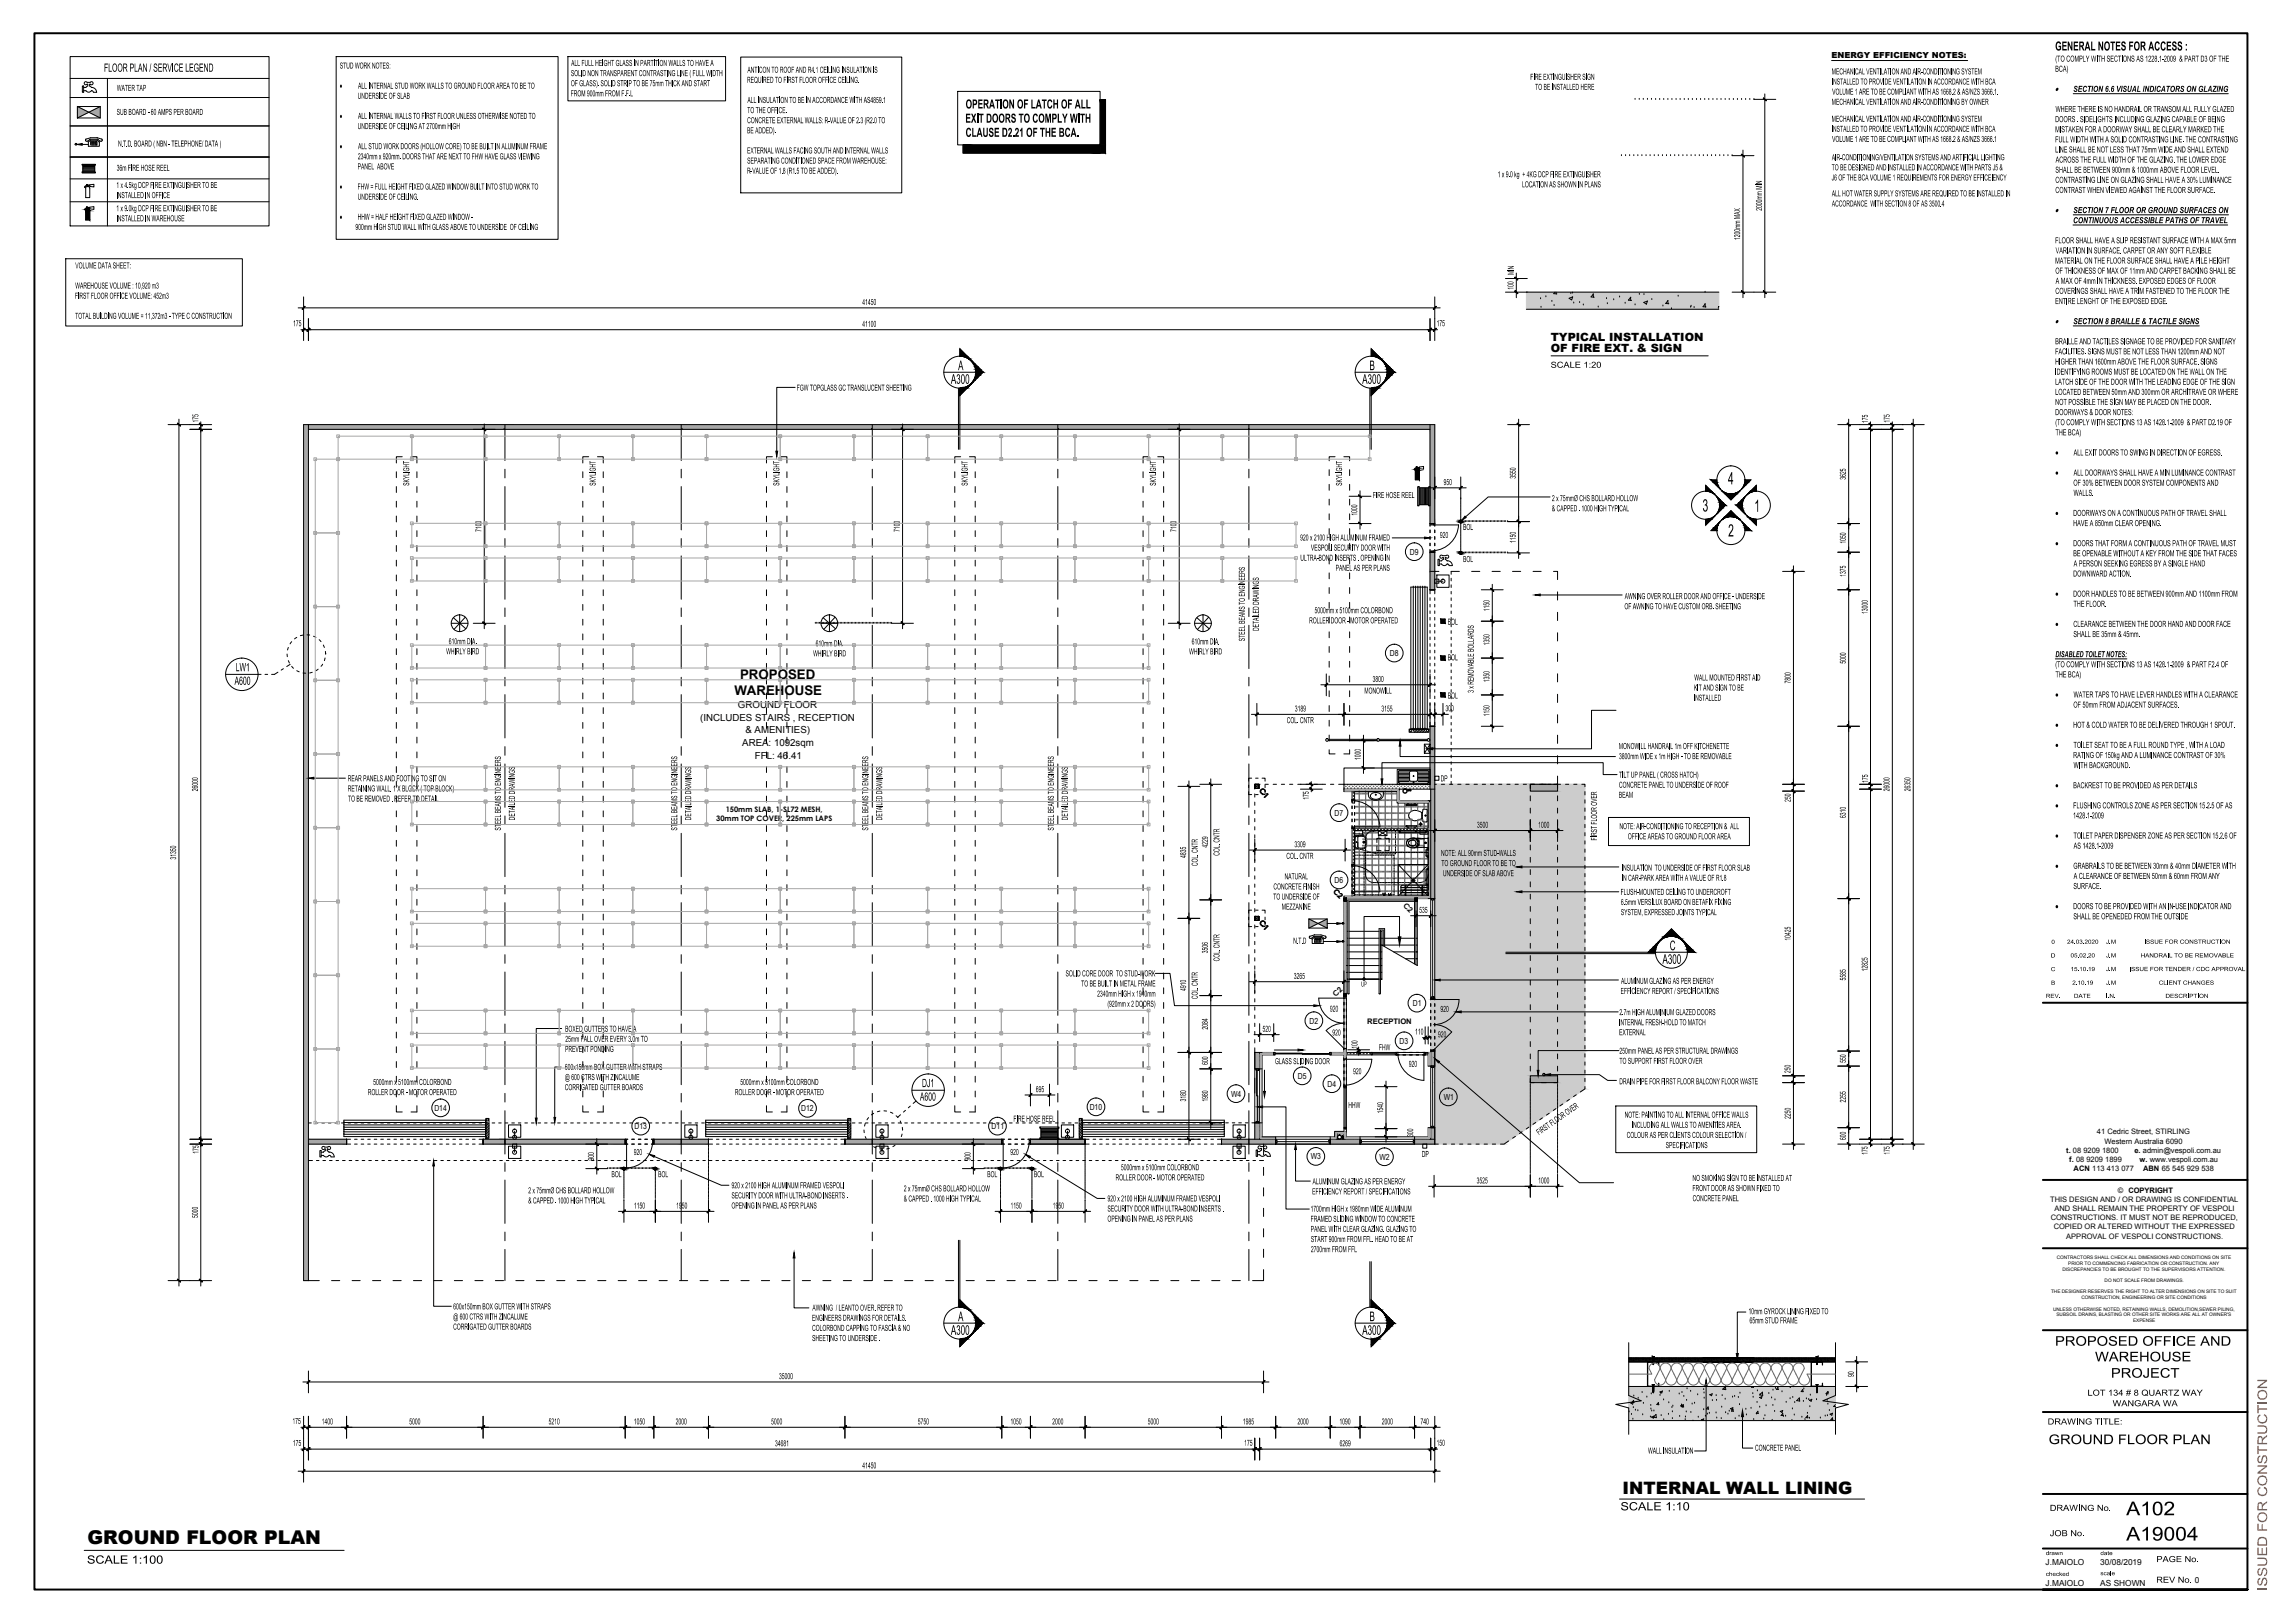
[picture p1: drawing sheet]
<svg xmlns="http://www.w3.org/2000/svg" width="841mm" height="594mm" viewBox="0 0 841 594" stroke-linecap="round" stroke-linejoin="round" font-family="sans-serif">
<defs><g id="words">
<text font-size="6.9" x="32" y="565.4">GROUND FLOOR PLAN</text>
<text font-size="6.3" x="594.6" y="547.1">INTERNAL WALL LINING</text>
<g font-size="4.9">
<text x="271.2" y="248.5">PROPOSED</text>
<text x="269.1" y="254.4">WAREHOUSE</text>
</g>
<g font-size="4.1">
<text x="568.3" y="124.8">TYPICAL INSTALLATION</text>
<text x="568.3" y="128.9">OF FIRE EXT. &amp; SIGN</text>
</g>
<g font-size="3.6">
<text x="270.4" y="259.4">GROUND FLOOR</text>
<text x="256.6" y="264">(INCLUDES STAIRS , RECEPTION</text>
<text x="273.2" y="268.6">&amp; AMENITIES)</text>
<text x="272" y="273.2">AREA: 1092sqm</text>
<text x="276.6" y="277.8">FFL: 46.41</text>
</g>
<g font-size="3">
<text x="671.2" y="21.2">ENERGY EFFICIENCY NOTES:</text>
<text x="516.6" y="203.1">D9</text>
<text x="509.3" y="240.3">D8</text>
<text x="489.1" y="298.7">D7</text>
<text x="489.1" y="323.4">D6</text>
<text x="517.8" y="368.5">D1</text>
<text x="479.9" y="374.9">D2</text>
<text x="512.9" y="382.3">D3</text>
<text x="475.6" y="395.1">D5</text>
<text x="451.1" y="401.6">W4</text>
<text x="486.5" y="398">D4</text>
<text x="159.2" y="406.9">D14</text>
<text x="293.6" y="407">D12</text>
<text x="399.3" y="406.4">D10</text>
<text x="529.1" y="402.8">W1</text>
<text x="232.5" y="413.5">D13</text>
<text x="363.4" y="413.5">D11</text>
<text x="480.4" y="424.6">W3</text>
<text x="505.5" y="424.8">W2</text>
<text x="749.6" y="573.3">J.MAIOLO</text>
<text x="769.7" y="573.3">30/08/2019</text>
<text x="749.6" y="580.8">J.MAIOLO</text>
<text x="769.7" y="580.8">AS SHOWN</text>
<text x="804.3" y="579.7">0</text>
</g>
<g font-size="2.8">
<text x="461.3" y="289.9" transform="rotate(45 461.3 289.9)">C1</text>
<text x="265.9" y="297.4">150mm SLAB, 1-SL72 MESH,</text>
<text x="262.5" y="300.8">30mm TOP COVER, 225mm LAPS</text>
<text x="488.4" y="326.6" transform="rotate(45 488.4 326.6)">C2</text>
<text x="514.1" y="331.8" transform="rotate(45 514.1 331.8)">C2</text>
<text x="461.3" y="338.2" transform="rotate(45 461.3 338.2)">C1</text>
<text x="489.5" y="365.1" transform="rotate(-45 489.5 365.1)">C2</text>
<text x="501.1" y="375.1">RECEPTION</text>
<text x="768.4" y="415.5">41 Cedric Street, STIRLING</text>
<text x="771.2" y="418.8">Western Australia 6090</text>
<text x="757.2" y="422.2">t. 08 9209 1800</text>
<text x="758.3" y="425.6">f. 08 9209 1899</text>
<text x="782.2" y="422.2">e. admin@vespoli.com.au</text>
<text x="784.1" y="425.6">w. www.vespoli.com.au</text>
<text x="759.9" y="428.9">ACN 113 413 077</text>
<text x="785.4" y="428.9">ABN 65 545 929 538</text>
<text x="776.1" y="436.8">© COPYRIGHT</text>
<text x="751.3" y="440.2">THIS DESIGN AND / OR DRAWING IS CONFIDENTIAL</text>
<text x="752.9" y="443.6">AND SHALL REMAIN THE PROPERTY OF VESPOLI</text>
<text x="751.5" y="446.9">CONSTRUCTIONS. IT MUST NOT BE REPRODUCED,</text>
<text x="752.6" y="450.3">COPIED OR ALTERED WITHOUT THE EXPRESSED</text>
<text x="757.2" y="453.7">APPROVAL OF VESPOLI CONSTRUCTIONS.</text>
</g>
<g font-size="1.7">
<text x="753.7" y="461.2">CONTRACTORS SHALL CHECK ALL DIMENSIONS AND CONDITIONS ON SITE</text>
<text x="755.8" y="465.4">DISCREPANCIES TO BE BROUGHT TO THE SUPERVISORS ATTENTION.</text>
<text x="757.9" y="463.2">PRIOR TO COMMENCING FABRICATION OR CONSTRUCTION. ANY</text>
<text x="751.6" y="473.7">THE DESIGNER RESERVES THE RIGHT TO ALTER DIMENSIONS ON SITE TO SUIT</text>
<text x="771.3" y="469.5">DO NOT SCALE FROM DRAWINGS.</text>
<text x="762.8" y="475.9">CONSTRUCTION, ENGINEERING OR SITE CONDITIONS</text>
<text x="752.4" y="480">UNLESS OTHERWISE NOTED, RETAINING WALLS, DEMOLITION,SEWER PILING,</text>
<text x="753.6" y="482.1">SUBSOIL DRAINS, BLASTING OR OTHER SITE WORKS ARE ALL AT OWNER'S</text>
<text x="781.7" y="484.2">EXPENSE</text>
</g>
</g></defs>
<!-- layer: 0 -->
<g fill="#ccc" stroke="#ccc" stroke-width=".37">
<path d="M557.4 287.3h3.4z"/>
<path d="M570.8 287.3h10z"/>
<path d="M570.8 396.5h10v2.3z"/>
<path d="M560.8 396.5h10v9.1z"/>
<path d="M525.8 287.3h35zM557.4 287.3h3.4z"/>
<path d="M570.8 287.3v1.5h10zM570.8 287.3h10v1.5z"/>
<path d="M525.8 287.3v1.5h35zM525.8 287.3h35v1.5z"/>
<path d="M525.8 288.8v40.3h55zM525.8 288.8h55v40.3z"/>
<path d="M525.8 329.1v36.5h55zM525.8 329.1h55v36.5z"/>
<path d="M525.8 365.6l-.3 .5h55.3zM525.8 365.6h55v.5z"/>
<path d="M524.3 366.1v18.9h56.5zM524.3 366.1h56.5v18.9z"/>
<path d="M525.8 385v5.5h55zM525.8 385h55v5.5z"/>
<path d="M525.8 390.5v4.5h55zM525.8 390.5h55v4.5z"/>
<path d="M570.8 395v1.5h10zM570.8 395h10v1.5z"/>
<path d="M525.8 395v1.5h35zM525.8 395h35v1.5z"/>
<path d="M570.8 396.5v2.3h10zM570.8 398.8h10l-10 6.8z"/>
<path d="M525.8 396.5v16h35zM525.8 396.5h35v16z"/>
<path d="M525.8 412.5v.5h34.1zM525.8 412.5h35l-.9 .5z"/>
<path d="M525.8 413v6h25.4zM525.8 413h34.1l-8.7 6z"/>
<path d="M560.8 396.5v9.1h10zM560.8 405.6h10l-10 6.9z"/>
</g>
<g fill="none" stroke="#000" stroke-width=".37">
<path d="M25.7 20.7h72.9v62h-72.9zM25.7 35.7h72.9M25.7 28.7h72.9M39.4 28.7v54M63.4 23.3v3M25.7 46.1h72.9M25.7 57.5h72.9M25.7 65.5h72.9M25.7 73.9h72.9M30.1 60.2h4.9v.3h-4.9zM30.1 63h4.9v.4h-4.9zM30.4 60.6h4.3"/>
<path d="M30.4 61h4.3M30.4 61.3h4.3M30.4 61.6h4.3M30.4 61.9h4.3M30.4 62.3h4.3M30.4 62.6h4.3M30.4 62.9h4.3M30.4 60.5v2.5M31 68.6h.2M31 76.8h.2M31.4 68.9v3.5h1.5v-3.5M32 76.5l-.6 .6"/>
<path d="M32 68.4v-.3h-.3l-.5 .5M32 76.6v-.3h-.3l-.5 .5M32.3 68.3l.6 .6M32.3 76.5l.4 .2 .2 .5v3.3h-1.5v-3.3M32.9 68.1l-1.2 .3-.3 .5M32.9 67.8h-.9l-1 .7M32.9 67.7l1.5-.2v1l-1.5-.2zM32.9 76.1h-.9a.81 .81 0 0 0-1 .7M32.9 75.9l1.5-.2v1l-1.5-.2zM32.9 76.3l-.9 .3M34.7 60.5v2.5M24.1 94.8h64.7v24.6h-64.7z"/>
<path d="M28.8 107.2v2.2M36.8 114.6v2.2M39.7 114.6v2.2M44.1 107.2v2.2M82 114.6v2.2M345.9 136.3h11.7M351.7 130.5v-2.8l8.6 8.6-8.6 8.6v-2.7v22.4M496.6 136.3h11.7M502.5 130.5v-2.8l8.5 8.6-8.5 8.6v-2.7M113 157.3h411M113 155.5v313.5h4M184.7 157.3h.1"/>
<path d="M185 157.3v11.4M249.6 157.3v11.4M249.9 157.3h.1M319.4 157.3h.1M319.7 157.3v11.4M351.2 142.1v22.5M387.6 157.3v11.4M387.9 157.3h.1M457.7 157.3h.1M457.7 157.3v11.4M502 142.1v22.5M502.5 142.2v22.4"/>
<path d="M524 155.5v37.2v-.9h1.8v.9v-37.2h-414.5v313.5M145.2 172.8v2.1M145.2 178.2v2.2M147.4 167.3h-2.2v2.3M150.6 167.3h2.2v2.3M152.8 172.8v2.1M152.8 178.2v2.2M185 171.9v3.1M185 178.2v15.9M213.6 172.8v2.1M213.6 178.2v2.2M215.7 167.3h-2.1v2.3"/>
<path d="M218.9 167.3h2.2v2.3M221.1 172.8v2.1M221.1 178.2v2.2M249.6 171.9v3.1M249.6 178.2v15.9M280.9 172.8v2.1M280.9 178.2v2.2M283 167.3h-2.1v2.3M286.3 167.3h2.1v2.3M288.4 172.8v2.1M288.4 178.2v2.2M319.7 171.9v3.1"/>
<path d="M319.7 178.2v15.9M349.9 172.8v2.1M349.9 178.2v2.2M352 167.3h-2.1v2.3M355.3 167.3h2.1v2.3M357.4 172.8v2.1M357.4 178.2v2.2M387.6 171.9v3.1M387.6 178.2v15.9M418.9 172.8v2.1M418.9 178.2v2.2M421 167.3h-2.1v2.3"/>
<path d="M424.3 167.3h2.1v2.3M426.4 172.8v2.1M426.4 178.2v2.2M457.7 171.9v3.1M457.7 178.2v15.9M487.1 172v2.2M487.1 177.4v2.2M489.2 167.3h-2.1v1.5M492.5 167.3h2.1v1.5M494.6 172v2.2M494.6 177.4v2.2M518.2 171.9l.2 .1"/>
<path d="M518.5 171.9l-.1 .1M519.2 171.7l-.5 .4v3.6h1.4v-3.4l-.1-.4-.5-.2M519.2 171.4l-.8 .5M519.3 171.5h.1M519.3 171.5v.2l.8-.2M520.1 171.2l-.8-.1-1 .8M520.1 171.1l1.6-.3v1.1l-1.6-.3zM625.1 179.9v-2.1l7.2 7.3-7.2 7.2v-2.1M629.2 175.8h-2.2l7.3 7.3 7.3-7.3h-2.1M643.6 179.9v-2.1l-7.3 7.3 7.3 7.2v-2.1M145.2 183.6v2.1M145.2 189v2.2"/>
<path d="M145.2 194.4v2.1M145.2 199.8v2.2M152.8 183.6v2.1M152.8 189v2.2M152.8 194.4v2.1M152.8 199.8v2.2M185 197.3v3.1M213.6 183.6v2.1M213.6 189v2.2M213.6 194.4v2.1M213.6 199.8v2.2M221.1 183.6v2.1"/>
<path d="M221.1 189v2.2M221.1 194.4v2.1M221.1 199.8v2.2M249.6 197.3v3.1M280.9 183.6v2.1M280.9 189v2.2M280.9 194.4v2.1M280.9 199.8v2.2M288.4 183.6v2.1M288.4 189v2.2M288.4 194.4v2.1M288.4 199.8v2.2"/>
<path d="M319.7 197.3v3.1M349.9 183.6v2.1M349.9 189v2.2M349.9 194.4v2.1M349.9 199.8v2.2M357.4 183.6v2.1M357.4 189v2.2M357.4 194.4v2.1M357.4 199.8v2.2M387.6 197.3v3.1M418.9 183.6v2.1M418.9 189v2.2"/>
<path d="M418.9 194.4v2.1M418.9 199.8v2.2M426.4 183.6v2.1M426.4 189v2.2M426.4 194.4v2.1M426.4 199.8v2.2M457.7 197.3v3.1M487.1 182.8v2.2M487.1 188.2v2.2M487.1 193.6v2.2M487.1 199v2.2M494.6 182.8v2.2"/>
<path d="M494.6 188.2v2.2M494.6 193.6v2.2M494.6 199v2.2M524 194.1v1M524 196.5v1M524 199v.9M524 191.8h1.8M525.2 192.3v-.5h-.9v.5h10.2M525.8 194.1v1M525.8 196.5v1M525.8 199v.9M534.5 192.2a9.9 9.9 0 0 1-9.3 9.5"/>
<path d="M629.2 194.3h-2.2l7.3-7.2 7.3 7.2h-2.1M145.2 205.2v2.1M145.2 210.6v2.2M145.2 216v2.2M152.8 205.2v2.1M152.8 210.6v2.2M152.8 216v2.2M185 203.6v15.9M213.6 205.2v2.1M213.6 210.6v2.2M213.6 216v2.2M221.1 205.2v2.1"/>
<path d="M221.1 210.6v2.2M221.1 216v2.2M249.6 203.6v15.9M280.9 205.2v2.1M280.9 210.6v2.2M280.9 216v2.2M288.4 205.2v2.1M288.4 210.6v2.2M288.4 216v2.2M319.7 203.6v15.9M349.9 205.2v2.1M349.9 210.6v2.2"/>
<path d="M349.9 216v2.2M357.4 205.2v2.1M357.4 210.6v2.2M357.4 216v2.2M387.6 203.6v15.9M418.9 205.2v2.1M418.9 210.6v2.2M418.9 216v2.2M426.4 205.2v2.1M426.4 210.6v2.2M426.4 216v2.2M457.7 203.6v15.9"/>
<path d="M487.1 204.4v2.2M487.1 209.8v2.2M487.1 215.2v2.2M494.6 204.4v2.2M494.6 209.8v2.2M494.6 215.2v2.2M517 215h6v52h-6zM517.9 215h.1M517.9 215v52M518.8 215h.1M518.8 215v52M519.6 215h.1"/>
<path d="M519.6 215v52M520.4 215h.1M520.4 215v52M521.3 215h.1M521.3 215v52M522.2 215h.1M522.2 215v52M524 201.3v16.2M524 218.9v1M524 216h1.8M524.3 201.8h.9v.5h-.9zM525.8 202.3h-1.8h1.8v-1v16.2"/>
<path d="M525.8 216h-1.8h1.8M525.8 212.1h1.5v1.5h-1.5zM525.8 218.9v1M525.8 209.3h1.5M526.5 210.6h4.5v4.5h-4.5zM526.5 212.9h2.3M531.8 211.8v1M531.8 214.2v1M531.8 216.6v.9M531.8 219v.9M534.8 209.3h-3v1M539.3 209.3h3"/>
<path d="M546.8 209.3h3M554.3 209.3h3M561.8 209.3h3M569.3 209.3h1.5v3M570.8 216.8v3M105.2 239.6l.1 .9M105.7 237.1l-.3 1M106.9 235l-.6 .8M108.8 233.5l-.8 .5M111 232.6l-.9 .2M112.5 232.5l1 .1M114.9 233l.9 .5"/>
<path d="M117 234.3l.6 .7M118.5 236.2l.4 .9M119.3 238.6v1M119.3 239.6h.1M145.2 221.4v2.1M145.2 226.8v2.2M145.2 232.2v2.1M145.2 237.6v2.2M152.8 221.4v2.1M152.8 226.8v2.2M152.8 232.2v2.1M152.8 237.6v2.2"/>
<path d="M165.4 228.3h6.1M166.2 226.3l4.5 4M166.8 237.4v2.2M168.4 225.2v6.1M170.5 226l-4.1 4.5M172.7 233.8v2.2M172.7 237.4v2.2M185 222.7v3.1M185 229v15.9M213.6 221.4v2.1M213.6 226.8v2.2M213.6 232.2v2.1"/>
<path d="M213.6 237.6v2.2M221.1 221.4v2.1M221.1 226.8v2.2M221.1 232.2v2.1M221.1 237.6v2.2M249.6 222.7v3.1M249.6 229v15.9M280.9 221.4v2.1M280.9 226.8v2.2M280.9 232.2v2.1M280.9 237.6v2.2M288.4 221.4v2.1"/>
<path d="M288.4 226.8v2.2M288.4 232.2v2.1M288.4 237.6v2.2M300.9 228.3h6.1M301.3 238.2v2.2M301.7 226.3l4.5 4M304 225.2v6.1M306 226l-4.1 4.5M307.1 238.2v2.2M307.2 234.6v2.1M319.7 222.7v3.1M319.7 229v15.9"/>
<path d="M349.9 221.4v2.1M349.9 226.8v2.2M349.9 232.2v2.1M349.9 237.6v2.2M357.4 221.4v2.1M357.4 226.8v2.2M357.4 232.2v2.1M357.4 237.6v2.2M387.6 222.7v3.1M387.6 229v15.9M418.9 221.4v2.1M418.9 226.8v2.2"/>
<path d="M418.9 232.2v2.1M418.9 237.6v2.2M426.4 221.4v2.1M426.4 226.8v2.2M426.4 232.2v2.1M426.4 237.6v2.2M437.8 228.3h6.1M438.6 226.3l4.5 4M439.1 237.5v2.2M440.9 225.2v6.1M442.9 226l-4.1 4.5M444.9 237.5v2.2"/>
<path d="M444.9 233.8v2.2M457.7 222.7v3.1M457.7 229v15.9M487.1 220.6v2.2M487.1 226v2.2M487.1 231.4v2.2M487.1 236.8v2.2M494.6 220.6v2.2M494.6 226v2.2M494.6 231.4v2.2M494.6 236.8v2.2M524 221.3v1"/>
<path d="M524 223.8v.9M524 226.1v1M524 228.5v1M524 231v.9M524 233.3v1M524 235.7v1M524 238.2v.9M525.8 221.3v1M525.8 223.8v.9M525.8 226.1v1M525.8 228.5v1M525.8 231v.9"/>
<path d="M525.8 233.3v1M525.8 235.7v1M525.8 238.2v.9M528 226.8h1.5v1.5h-1.5zM531.8 221.4v1M531.8 223.8v.9M531.8 226.2v.9M531.8 228.6v1M531.8 231v1M531.8 233.4v.9M531.8 235.8v1M531.8 238.2v1"/>
<path d="M570.8 224.3v3M570.8 231.8v3M570.8 239.3v3M82.7 247h13M97.1 247h1M101.9 246.2l-1.3 .8h-1.1M103.8 244.9l-.8 .5M105.7 242l.3 .9M106.3 243.3l-1.2 .8M106.9 244l.7 .8M108.8 245.6l.8 .5M111 246.5l1 .1"/>
<path d="M114.4 246.2l-.9 .3M116.6 245.1l-.8 .5M118.2 243.3l-.6 .7M119.1 241l-.2 1M145.2 243v2.1M145.2 248.4v2.2M145.2 253.8v2.2M145.2 259.2v2.2M152.8 243v2.1M152.8 248.4v2.2M152.8 253.8v2.2M152.8 259.2v2.2"/>
<path d="M185 248.1v3.1M185 254.4v15.9M213.6 243v2.1M213.6 248.4v2.2M213.6 253.8v2.2M213.6 259.2v2.2M221.1 243v2.1M221.1 248.4v2.2M221.1 253.8v2.2M221.1 259.2v2.2M249.6 248.1v3.1M249.6 254.4v15.9"/>
<path d="M280.9 243v2.1M280.9 248.4v2.2M280.9 253.8v2.2M280.9 259.2v2.2M288.4 243v2.1M288.4 248.4v2.2M288.4 253.8v2.2M288.4 259.2v2.2M319.7 248.1v3.1M319.7 254.4v15.9M349.9 243v2.1M349.9 248.4v2.2"/>
<path d="M349.9 253.8v2.2M349.9 259.2v2.2M357.4 243v2.1M357.4 248.4v2.2M357.4 253.8v2.2M357.4 259.2v2.2M387.6 248.1v3.1M387.6 254.4v15.9M418.9 243v2.1M418.9 248.4v2.2M418.9 253.8v2.2M418.9 259.2v2.2"/>
<path d="M426.4 243v2.1M426.4 248.4v2.2M426.4 253.8v2.2M426.4 259.2v2.2M457.7 248.1v3.1M457.7 254.4v15.9M487.1 242.2v2.2M487.1 247.6v2.2M487.1 253v2.2M487.1 258.4v2.2M494.6 242.2v2.2M494.6 247.6v2.2"/>
<path d="M494.6 253v2.2M494.6 258.4v2.2M524 240.6v.9M524 242.9v1M524 245.3v1M524 247.8v.9M524 250.1v1M524 252.5v1M524 255v.9M524 257.3v1M524 259.7v1M525.8 240.6v.9"/>
<path d="M525.8 242.9v1M525.8 245.3v1M525.8 247.8v.9M525.8 250.1v1M525.8 252.5v1M525.8 255v.9M525.8 257.3v1M525.8 259.7v1M528 253.8h1.5v1.5h-1.5zM528 240.3h1.5v1.5h-1.5zM531.8 240.6v.9M531.8 243v1"/>
<path d="M531.8 245.4v1M531.8 247.8v.9M531.8 250.2v.9M531.8 252.6v1M531.8 255v.9M531.8 257.4v.9M531.8 259.8v1M570.8 246.8v3M570.8 254.3v3M145.2 264.6v2.2M145.2 270v2.1M145.2 275.4v2.2"/>
<path d="M152.8 264.6v2.2M152.8 270v2.1M152.8 275.4v2.2M185 273.5v3.1M185 279.8v15.9M213.6 264.6v2.2M213.6 270v2.1M213.6 275.4v2.2M221.1 264.6v2.2M221.1 270v2.1M221.1 275.4v2.2M249.6 273.5v3.1"/>
<path d="M249.6 279.8v15.9M280.9 264.6v2.2M280.9 270v2.1M280.9 275.4v2.2M288.4 264.6v2.2M288.4 270v2.1M288.4 275.4v2.2M319.7 273.5v3.1M319.7 279.8v15.9M349.9 264.6v2.2M349.9 270v2.1M349.9 275.4v2.2"/>
<path d="M357.4 264.6v2.2M357.4 270v2.1M357.4 275.4v2.2M387.6 273.5v3.1M387.6 279.8v15.9M418.9 264.6v2.2M418.9 270v2.1M418.9 275.4v2.2M426.4 264.6v2.2M426.4 270v2.1M426.4 275.4v2.2M457.7 273.5v3.1"/>
<path d="M457.7 279.8v15.9M486.8 271.3h17.8M486.8 270.8h17.8M487.1 274.6v1.5h2.1M487.1 263.8v2.2M487.1 269.2v2.2M494.6 274.6v1.5h-2.1M494.6 263.8v2.2M494.6 269.2v2.2M505.5 271.3h17.6M505.5 270.8h17.6M516.4 267h7.3v1.2h-7.3z"/>
<path d="M517.7 267l.7 1.2M517.9 267h.1M518.2 267l.8 1.2M518.8 267h.1M518.8 267l.8 1.2M519.4 267l.7 1.2M519.6 267h.1M520 267l.7 1.2M520.4 267h.1M520.5 267l.8 1.2M521.1 267l.7 1.2M521.3 267h.1"/>
<path d="M521.7 267l.7 1.2M522 272.6l2 3.3M522.2 267h.1M524 272.6h-2v3.3h2v-3.3l-2 3.3M524 262.2v.9M524 264.5v24.5M524 266h1.8M524 274h1.8M525.8 262.2v.9M525.8 264.5v64.6M531.8 262.2v1M531.8 264.6v.9"/>
<path d="M531.8 267v1M531.8 269.4v1M531.8 271.8v.9M531.8 274.2v1M531.8 276.6v1M531.8 279v.9M570.8 261.8v3M570.8 269.3v3M570.8 276.8v3M145.2 280.8v2.1M145.2 286.2v2.2M145.2 291.6v2.2"/>
<path d="M145.2 297v2.2M152.8 280.8v2.1M152.8 286.2v2.2M152.8 291.6v2.2M152.8 297v2.2M185 298.9v3.1M213.6 280.8v2.1M213.6 286.2v2.2M213.6 291.6v2.2M213.6 297v2.2M221.1 280.8v2.1M221.1 286.2v2.2"/>
<path d="M221.1 291.6v2.2M221.1 297v2.2M249.6 298.9v3.1M280.9 280.8v2.1M280.9 286.2v2.2M280.9 291.6v2.2M280.9 297v2.2M288.4 280.8v2.1M288.4 286.2v2.2M288.4 291.6v2.2M288.4 297v2.2M319.7 298.9v3.1"/>
<path d="M349.9 280.8v2.1M349.9 286.2v2.2M349.9 291.6v2.2M349.9 297v2.2M357.4 280.8v2.1M357.4 286.2v2.2M357.4 291.6v2.2M357.4 297v2.2M387.6 298.9v3.1M418.9 280.8v2.1M418.9 286.2v2.2M418.9 291.6v2.2"/>
<path d="M418.9 297v2.2M426.4 280.8v2.1M426.4 286.2v2.2M426.4 291.6v2.2M426.4 297v2.2M457.6 287.6v.9M457.6 290v1h1.1M457.7 298.9v3.1M458.7 285h-1.1v1.1M459.8 290.8v1.2M459.8 293.8v1.2M459.8 296.8v1.2"/>
<path d="M459.8 299.8v1.2M459.9 287.3l1.4 1.4M460.1 285h1M460.1 291h1M461.3 287.3l-1.4 1.4M461.8 287.3h-2v1.7M462.5 285h1.1v1.1M463.6 287.3h1.2M463.6 290v1h-1.1M463.6 287.6v.9M466.6 287.3h1.2M469.6 287.3h1.1"/>
<path d="M472.6 287.3h1.2M475.6 287.3h1.2M478.6 287.3h1.2M481.6 287.3h1.2M484.5 287.3h1.3M487.6 287.3h1.2M492.5 289h33.3M495.5 292.8h.9v.9v-.9M495.5 292.8h.9v.5h-.9zM495.5 292.8v.9M495.5 295.2v.9M495.5 297.6v1"/>
<path d="M495.5 292.8h.9M495.9 289.9v.7M495.9 291.3v.4M495.9 292.5v.6M496.4 293.3a10 10 0 0 1 9.3 9.5M496.4 295.2v.9M496.4 297.6v1M512.4 294.1h.1M512.4 282.7v3.6l.6 .6 10.4-.1 .2-.5v-3.6h-3.9M512.5 286.2h3.9M512.5 282.7h3.9M512.5 283.2h3.9"/>
<path d="M512.5 283.7h3.9M512.5 284.3h3.9M512.5 284.8h3.9M512.5 285.2h3.9M512.5 285.7h3.9M517 286.2h2M519 282.4l.5 .5v2.7l-.5 .5M519 282.4h-2l-.4 .3-.1 2.9 .5 .5M519.7 286.2h3.9M519.7 283.2h3.9M519.7 283.7h3.9M519.7 284.3h3.9"/>
<path d="M519.7 284.8h3.9M519.7 285.2h3.9M519.7 285.7h3.9M523.4 294.1v9.2M523.6 282.7l-.4-.5h-10.3l-.5 .5M523.8 293.7h.1M524 281.8h-12v5.5h12h-33.4M524 281.3h-31.5v8.6h19.5M524.3 289v40.1M525.8 284.3h1.5v1.5h-1.5zM525.8 287.3h.6M528.2 287.3h1.2"/>
<path d="M531.2 287.3h1.2M531.8 281.4v.9M531.8 283.8v1M531.8 286.2v1.1M534.2 287.3h1.2M537.2 287.3h1.2M540.2 287.3h1.2M543.2 287.3h1.2M546.2 287.3h1.2M549.2 287.3h1.2M552.2 287.3h1.2M555.2 287.3h1.2"/>
<path d="M558.2 287.3h1.2M560.8 287.3h10v2.5h-10zM560.8 291.5v1.8M560.8 296v1.8M561.2 287.3h1.2M562.2 287.3h-1.4v1.5M564.2 287.3h2.5M567.2 287.3h1.2M569.4 287.3h1.4v1.5M570.2 287.3h1.7M570.8 284.3v3M570.8 291.5v1.8"/>
<path d="M570.8 296v1.8M573.7 287.3h1.2M576.7 287.3h1.2M579.7 287.3h1.1v.8M580.8 289.9v1.3M580.8 292.9v1.3M580.8 295.9v1.3M580.8 298.9v1.2M589.4 299.4h51.7v10.3h-51.7zM145.2 302.4v2.2M145.2 307.8v2.2M145.2 313.2v2.2"/>
<path d="M145.2 318.6v2.1M152.8 302.4v2.2M152.8 307.8v2.2M152.8 313.2v2.2M152.8 318.6v2.1M185 305.2v15.9M213.6 302.4v2.2M213.6 307.8v2.2M213.6 313.2v2.2M213.6 318.6v2.1M221.1 302.4v2.2M221.1 307.8v2.2"/>
<path d="M221.1 313.2v2.2M221.1 318.6v2.1M249.6 305.2v15.9M280.9 302.4v2.2M280.9 307.8v2.2M280.9 313.2v2.2M280.9 318.6v2.1M288.4 302.4v2.2M288.4 307.8v2.2M288.4 313.2v2.2M288.4 318.6v2.1M319.7 305.2v15.9"/>
<path d="M349.9 302.4v2.2M349.9 307.8v2.2M349.9 313.2v2.2M349.9 318.6v2.1M357.4 302.4v2.2M357.4 307.8v2.2M357.4 313.2v2.2M357.4 318.6v2.1M387.6 305.2v15.9M418.9 302.4v2.2M418.9 307.8v2.2M418.9 313.2v2.2"/>
<path d="M418.9 318.6v2.1M426.4 302.4v2.2M426.4 307.8v2.2M426.4 313.2v2.2M426.4 318.6v2.1M457.7 305.2v15.9M459.8 302.8v1.2M459.8 305.8v1.2M459.8 308.8v1.2M459.8 311.8v1.2M459.8 314.8v1.2M459.8 317.8v1.2"/>
<path d="M495.5 316.6h.9v1v-1M495.5 316.6h.9v.5h-.9zM495.5 302.4v.9h.9v-.9v.9h-.9zM495.5 300v1M495.5 316.6v1M495.5 319v.9M495.5 316.6h.9M495.9 305v.5M495.9 306.2v.4M495.9 307.4v.4M495.9 308.6v.5M495.9 309.8v.4"/>
<path d="M495.9 311v.4M495.9 312.2v.5M495.9 313.4v.4M495.9 314.6v.4M495.9 315.8v.5M495.9 317v.4M495.9 318.2v.4M495.9 319.3v.6M496.4 317.1a10 10 0 0 1 9.3 9.5h-10.2v.5h.9v-.5M496.4 302.8v.5h-.9v-.5h10.2M496.4 300v1M496.4 319v.9"/>
<path d="M496.7 303.8h-.8v.4M497.4 303.8h.5M498.6 303.8h.5M499.8 303.8h.5M501 303.8h.5M502.2 303.8h.5M503.4 303.8h.5M504.6 310v1.6h1.5M504.6 303.8h.5M505.8 303.8h.5M506.1 307.1h-1.5v1.5M507 303.8h.5"/>
<path d="M507.5 307.1h1.6v1.5M508.2 303.8h.5M509.1 310v1.6h-1.6M509.4 303.8h.5M510.6 303.8h.5M511.8 303.8h.5M513 303.8h.5M514.2 303.8h.5M515.4 303.8h.5M516.6 303.8h.5M517.8 303.8h.5M519 303.8h.5"/>
<path d="M520.2 303.8h.5M521.4 303.8h.5M522.6 303.8h.8M560.8 300.5v1.8M560.8 305v1.8M560.8 309.5v1.8M560.8 314v1.8M560.8 318.5v1.8M570.8 300.5v1.8M570.8 305v1.8M570.8 309.5v1.8M570.8 314v1.8"/>
<path d="M570.8 318.5v1.8M580.8 301.9v1.2M580.8 305v1.1M580.8 308v1.1M580.8 311v1.2M580.8 313.9v1.3M580.8 316.9v1.3M580.8 319.9v1.2M594.5 316.7v2.2M600.5 305.2v2.2M601.1 301.5v2.2M602.3 316.7v2.2"/>
<path d="M609 301.5v2.2M610.6 301.5v2.2M613.9 301.5v2.2M617.5 316.7v2.2M625.3 316.7v2.2M628.2 301.5v2.2M145.2 324v2.2M145.2 329.4v2.1M145.2 334.8v2.2M152.8 324v2.2M152.8 329.4v2.1M152.8 334.8v2.2"/>
<path d="M185 324.3v3.1M185 330.6v15.9M213.6 324v2.2M213.6 329.4v2.1M213.6 334.8v2.2M221.1 324v2.2M221.1 329.4v2.1M221.1 334.8v2.2M249.6 324.3v3.1M249.6 330.6v15.9M280.9 324v2.2M280.9 329.4v2.1"/>
<path d="M280.9 334.8v2.2M288.4 324v2.2M288.4 329.4v2.1M288.4 334.8v2.2M319.7 324.3v3.1M319.7 330.6v15.9M349.9 324v2.2M349.9 329.4v2.1M349.9 334.8v2.2M357.4 324v2.2M357.4 329.4v2.1M357.4 334.8v2.2"/>
<path d="M387.6 324.3v3.1M387.6 330.6v15.9M418.9 324v2.2M418.9 329.4v2.1M418.9 334.8v2.2M426.4 324v2.2M426.4 329.4v2.1M426.4 334.8v2.2M457.6 335.9v1M457.6 338.3v1.1h1.1M457.7 324.3v3.1M457.7 330.6v15.9"/>
<path d="M458.7 333.4h-1.1v1.1M459.8 320.8v1.2M459.8 323.8v1.2M459.8 326.8v1.2M459.8 329.8v1.2M459.8 332.8v1.2M459.8 335.8v1.2M459.8 338.8v1.2M459.9 335.7l1.4 1.4M460.1 333.4h1M460.1 339.4h1M461.3 335.7l-1.4 1.4"/>
<path d="M462.5 333.4h1.1v1.1M463.6 338.3v1.1h-1.1M463.6 335.9v1M492.5 328.2v57.3h-5.2M492.6 329.2l.7 .7M493.3 329.2l-.7 .7M493.4 329.1v56.4h30.9M495.5 326.2v.9h.9v-.9v.9h-.9zM495.5 321.4v1M495.5 323.8v1M495.9 320.6v.4M495.9 321.8v.4"/>
<path d="M495.9 322.9v.6M495.9 324.2v.4M495.9 325.4v.4M495.9 326.5v.6M495.9 327.8v.4M496.4 321.4v1M496.4 323.8v1M506.8 327.5l.3 .7M506.8 327.4h.1M507.1 328.1l.2 .1zM507.5 327.4l-.3 .7-.3-.7M507.5 327.4h.1"/>
<path d="M507.6 327.5l-.3 .7M508.8 327.4h.1M508.8 327.5l.3 .7M508.9 327.4l.3 .7 .3-.7M509.1 328.1l.2 .1zM509.5 327.4h.1M509.6 327.5l-.3 .7M518.6 329.2l.7 .7M519.3 329.2l-.7 .7M519.4 329.1v24.5l-13-7.5M523.4 329.1h2.4M524.3 329.1h1.5v36.5h-1.5z"/>
<path d="M524.6 329.1h.9v.5h-.9zM525 329.6v35.5M560.8 323v1.8M560.8 327.5v1.8M560.8 332v1.8M560.8 336.5v1.8M570.8 323v1.8M570.8 327.5v1.8M570.8 332v1.8M570.8 336.5v1.8M580.8 322.9v1.2M580.8 326v1.1"/>
<path d="M580.8 329v1.1M580.8 332v1.1M580.8 334.9v1.3M580.8 337.9v1.3M594.5 320.4v2.2M614.2 320.4v2.2M145.2 340.2v2.2M145.2 345.6v2.2M145.2 351v2.2M145.2 356.4v2.1M152.8 340.2v2.2M152.8 345.6v2.2"/>
<path d="M152.8 351v2.2M152.8 356.4v2.1M185 349.7v3.1M185 356v15.9M213.6 340.2v2.2M213.6 345.6v2.2M213.6 351v2.2M213.6 356.4v2.1M221.1 340.2v2.2M221.1 345.6v2.2M221.1 351v2.2M221.1 356.4v2.1"/>
<path d="M249.6 349.7v3.1M249.6 356v15.9M280.9 340.2v2.2M280.9 345.6v2.2M280.9 351v2.2M280.9 356.4v2.1M288.4 340.2v2.2M288.4 345.6v2.2M288.4 351v2.2M288.4 356.4v2.1M319.7 349.7v3.1M319.7 356v15.9"/>
<path d="M349.9 340.2v2.2M349.9 345.6v2.2M349.9 351v2.2M349.9 356.4v2.1M357.4 340.2v2.2M357.4 345.6v2.2M357.4 351v2.2M357.4 356.4v2.1M387.6 349.7v3.1M387.6 356v15.9M418.9 340.2v2.2M418.9 345.6v2.2"/>
<path d="M418.9 351v2.2M418.9 356.4v2.1M426.4 340.2v2.2M426.4 345.6v2.2M426.4 351v2.2M426.4 356.4v2.1M457.7 349.7v3.1M457.7 356v15.9M459.8 341.8v1.2M459.8 344.8v1.2M459.8 347.8v1.2M459.8 350.8v1.2"/>
<path d="M459.8 353.8v1.2M459.8 356.8v1.2M459.8 359.8v1.2M493.4 346.1h.5M493.4 348.6h.5M493.4 351.1h.5M493.4 358.6h.5M493.4 343.6h.5M493.4 341.1h.5M493.4 353.6h.5M493.4 356.1h.5M494.4 346.1h11"/>
<path d="M494.4 348.6h11M494.4 351.1h11M494.4 358.6h11M494.4 343.6h11M494.4 341.1h11M494.4 353.6h11M494.4 356.1h11M505.9 346.1h1M505.9 348.6h.5M505.9 351.1h.5M505.9 341.1h.5v17.5h-.5M505.9 343.6h1"/>
<path d="M505.9 353.6h.5M505.9 356.1h.5M506.9 346.4v-5.8h-1v23.3M507.4 346.7v-6.6h-2v23.8l.2 .2 .2-.2M507.4 346.1h11M507.4 343.6h11M510.7 348.6h7.7M512.9 344.1v-8.4h-13v22.9M515.1 351.1h3.3M518.4 353v-22.9h-24v33.8l-.4 .1-.1-34.4h25v23.7M518.9 346.1h.5M518.9 348.6h.5"/>
<path d="M518.9 351.1h.5M518.9 343.6h.5M551.8 348.8h69.3l-8.6-8.6-8.5 8.6h2.6M551.8 349.3h54.9M560.8 341v1.8M560.8 345.5v1.8M560.8 350v1.8M560.8 354.5v1.8M560.8 359v1.8M570.8 341v1.8M570.8 345.5v1.8M570.8 350v1.8"/>
<path d="M570.8 354.5v1.8M570.8 359v1.8M580.8 340.9v1.3M580.8 343.9v1.2M580.8 346.9v1.2M580.8 350v1.1M580.8 353v1.1M580.8 356v1.2M580.8 358.9v1.3M145.2 361.8v2.2M145.2 367.2v2.1M145.2 372.6v2.2"/>
<path d="M145.2 378v2.2M152.8 361.8v2.2M152.8 367.2v2.1M152.8 372.6v2.2M152.8 378v2.2M185 375.1v3.1M213.6 361.8v2.2M213.6 367.2v2.1M213.6 372.6v2.2M213.6 378v2.2M221.1 361.8v2.2M221.1 367.2v2.1"/>
<path d="M221.1 372.6v2.2M221.1 378v2.2M249.6 375.1v3.1M280.9 361.8v2.2M280.9 367.2v2.1M280.9 372.6v2.2M280.9 378v2.2M288.4 361.8v2.2M288.4 367.2v2.1M288.4 372.6v2.2M288.4 378v2.2M319.7 375.1v3.1"/>
<path d="M349.9 361.8v2.2M349.9 367.2v2.1M349.9 372.6v2.2M349.9 378v2.2M357.4 361.8v2.2M357.4 367.2v2.1M357.4 372.6v2.2M357.4 378v2.2M387.6 375.1v3.1M418.9 361.8v2.2M418.9 367.2v2.1M418.9 372.6v2.2"/>
<path d="M418.9 378v2.2M426.4 361.8v2.2M426.4 367.2v2.1M426.4 372.6v2.2M426.4 378v2.2M457.7 375.1v3.1M459.8 362.8v1.2M459.8 365.8v1.2M459.8 368.8v1.2M459.8 371.8v1.2M459.8 374.8v1.2M459.8 377.8v1.2"/>
<path d="M492.5 365.7v-.6h.9v.6M492.5 365.6v-.5h.9v.5h-10.1a9.2 9.2 0 0 0 9.2 9.2 9.2 9.2 0 0 0-6.5 2.7l6.5 6.5M492.5 365.1h.9M492.6 364.3l.7 .7M493.3 364.3l-.7 .7M524.3 365.6v.6v-.6h1.5v.6v-.6zM524.3 367.6v1M524.3 370v1M524.3 372.4v1M524.3 374.8v1M524.3 377.2v.9M524.3 379.6v1"/>
<path d="M524.6 365.1h.9v.5h-.9zM525.5 366.1v-.5h-.9v.5h10.1a9.2 9.2 0 0 1-9.2 9.2 9.2 9.2 0 0 1 6.5 2.7l-6.5 6.5M525.8 367.6v1M525.8 370v1M525.8 372.4v1M525.8 374.8v1M525.8 377.2v.9M525.8 379.6v1M560.8 363.5v1.8M560.8 368v1.8M560.8 372.5v1.8M560.8 377v1.8"/>
<path d="M570.8 363.5v1.8M570.8 368v1.8M570.8 372.5v1.8M570.8 377v1.8M580.8 361.9v1.3M580.8 364.9v1.3M580.8 367.9v1.2M580.8 371v1.1M580.8 374v1.1M580.8 377v1.1M580.8 380v1.2M145.2 383.4v2.2"/>
<path d="M145.2 388.8v2.2M145.2 394.2v2.2M145.2 399.6v2.2M152.8 383.4v2.2M152.8 388.8v2.2M152.8 394.2v2.2M152.8 399.6v2.2M185 381.4v15.9M213.6 383.4v2.2M213.6 388.8v2.2M213.6 394.2v2.2M213.6 399.6v2.2"/>
<path d="M221.1 383.4v2.2M221.1 388.8v2.2M221.1 394.2v2.2M221.1 399.6v2.2M249.6 381.4v15.9M280.9 383.4v2.2M280.9 388.8v2.2M280.9 394.2v2.2M280.9 399.6v2.2M288.4 383.4v2.2M288.4 388.8v2.2M288.4 394.2v2.2"/>
<path d="M288.4 399.6v2.2M319.7 381.4v15.9M334.2 399.3h11.9M349.9 383.4v2.2M349.9 388.8v2.2M349.9 394.2v2.2M349.9 399.6v2.2M357.4 383.4v2.2M357.4 388.8v2.2M357.4 394.2v2.2M357.4 399.6v2.2M387.6 381.4v15.9"/>
<path d="M418.9 383.4v2.2M418.9 388.8v2.2M418.9 394.2v2.2M418.9 399.6v2.2M426.4 383.4v2.2M426.4 388.8v2.2M426.4 394.2v2.2M426.4 399.6v2.2M457.7 381.4v15.9M459.8 391.5h1.8v19.8h-1.8zM459.8 380.8v1.2M459.8 383.8v7.7"/>
<path d="M460.2 391.5h1v.5h-1zM460.5 392v9.4h.4v9.4M460.7 392v18.8M461.6 385.5v6h-1.8v-6h7.5M463.4 392v7.7M466.8 385.5h.5v.9h-.5zM466.8 385.5v.9M467 384.6h8.7M467.3 386.4h-4.8v30h5v.9M467.3 385.9h20h-20M467.3 385.7h10v.5h10M487.3 385.5h.5v.9h-.5z"/>
<path d="M487.3 386.4h5.2v28h-3.4v2h-21.6M487.8 385.5v.9M492.5 397.1v.9h.9M492.5 388.4v-.9h.9v.9M492.5 397.5h.9v.5h-.9zM492.5 387.5h.9v.5h-.9zM492.5 398h.9v.5h-.9zM492.5 383.9v.6h.9h-.9M492.5 384h.9v.5h-.9zM492.5 398h.9M492.5 387.5h.9M492.9 398.5v14.4"/>
<path d="M493.4 385.9h.5M493.4 388h9.4M494.7 385.9h.4M495.9 385.9h.4M497 385.9h.5M498.3 385.9h.4M499.4 385.9h.6M500.7 385.9h.4M501.9 385.9h.6M502.5 385.5h.4v.9h-.4zM502.7 388a10 10 0 0 1-9.3 9.4M502.9 385.9h8.4"/>
<path d="M511.3 385.5h.5v.9h-.5zM511.8 385.5v.9v-.9h.9M511.8 385.5h.5v.9h-.5zM512.3 386.4a10 10 0 0 0 9.5 9.3M521.3 385.5h1v.9h-1M521.8 385.5h.5v.9h-.5zM521.8 386.4v9.3M522.3 385.5v.9M522.3 385.9h1.1M523.4 386.4h-30v30h30v-3.4h2.4M524.3 390.5h1.5v22.5h-1.5zM524.3 382v1"/>
<path d="M524.3 384.4v6.1M524.6 390.5h.9v.5h-.9zM524.6 384.5h.9v.5h-.9zM525 391v21.5M525.8 385h-1.5h1.5v-.6v6.1h-2.4v-5M525.8 384.5h.1M525.8 382v1M560.8 394h10v2.5h-10zM560.8 395v1.5h1.4M560.8 381.5v1.8M560.8 386v1.8M560.8 390.5v1.8"/>
<path d="M564.9 396.5h1.8M570.8 381.5v1.8M570.8 386v1.8M570.8 390.5v1.8M570.8 395v1.5h-1.4M580.8 398v.8l-1.7 1.2M580.8 382.9v1.3M580.8 385.9v1.3M580.8 388.9v1.2M580.8 392v1.1M580.8 395v1.1M113 419h15.5"/>
<path d="M113 417.3h15.5M113 411.3h1.1M115.5 411.3h1M117.9 411.3h1M120.4 411.3h.9M122.7 411.3h1M125.1 411.3h1M126 411.1h.1M126 413.7h.1M126 412.9h.1M126 412h.1M126 415.4h.1"/>
<path d="M126 414.6h.1M126 415.4h52M126 414.6h52M126 413.7h52M126 412h52M126 412.9h52M126 411.1h52M126 410.3h52v6h-52zM127 419v-1.7v1.7M127 417.3v1.7M127.6 411.3h.9M129.9 419h1"/>
<path d="M129.9 417.3h1M129.9 411.3h1M132.3 419h1M132.3 417.3h1M132.3 411.3h1M134.7 419h1M134.7 417.3h1M134.7 411.3h1M137.1 419h1M137.1 417.3h1M137.1 411.3h1M139.5 419h1"/>
<path d="M139.5 417.3h1M139.5 411.3h1M141.9 419h1M141.9 417.3h1M141.9 411.3h1M144.4 419h.9M144.4 417.3h.9M144.4 411.3h.9M145.2 405v2.3h2.2M146.7 419h1M146.7 417.3h1M146.7 411.3h1"/>
<path d="M149.1 419h1M149.1 417.3h1M149.1 411.3h1M151.6 419h.9M151.6 417.3h.9M151.6 411.3h.9M152.8 405v2.3h-2.2M153.9 419h1M153.9 417.3h1M153.9 411.3h1M156.3 419h1M156.3 417.3h1"/>
<path d="M156.3 411.3h1M158.8 419h.9M158.8 417.3h.9M158.8 411.3h.9M161.1 419h1M161.1 417.3h1M161.1 411.3h1M163.5 419h1M163.5 417.3h1M163.5 411.3h1M165.9 419h1M165.9 417.3h1"/>
<path d="M165.9 411.3h1M168.4 419h.9M168.4 417.3h.9M168.4 411.3h.9M170.7 419h1M170.7 417.3h1M170.7 411.3h1M173.1 419h1M173.1 417.3h1M173.1 411.3h1M175.6 419h54.5h-.9v-1.7l-.1 1.7M175.6 417.3h54.5"/>
<path d="M175.6 411.3h.9M177 417.3v1.7M177.9 411.3h1M178 409.6h1.2v7.3h-1.2zM178 415.4h.1M178 414.6h.1M178 413.7h.1M178 412.9h.1M178 412h.1M178 411.1h.1M178 414.9l1.2 .8M178 413.2l1.2 .8"/>
<path d="M178 413.8l1.2 .8M178 414.3l1.2 .8M178 412.7l1.2 .7M178 412.1l1.2 .7M178 411.5l1.2 .7M178 410.9l1.2 .8M180.3 411.3h1M182.8 411.3h.9M185 400.5v3.1M185 406.8v15.9M185.1 411.3h1M186.4 412h4.4v4.5h-4.4z"/>
<path d="M186.4 419.8h4.4v4.5h-4.4zM187.5 411.3h1M187.8 419h1.6v1.5h-1.6zM188.6 414.3v2.2M188.6 419.8v2.2M189.9 411.3h1M192.3 411.3h1M194.7 411.3h1M197.1 411.3h1M199.6 411.3h.9M201.9 411.3h1M204.3 411.3h1"/>
<path d="M206.8 411.3h.9M209.1 411.3h1M211.5 411.3h1M213.6 405v2.3h2.1M214 411.3h.9M216.3 411.3h1M218.7 411.3h1M221.1 405v2.3h-2.2M221.1 411.3h1M223.6 411.3h.9M225.9 411.3h1M228.3 411.3h1"/>
<path d="M229.1 417.6h.5v1.1h-.5zM230.8 411.3h.9M231.5 419h1M231.5 417.3h1M233.1 411.3h1M233.9 419h1M233.9 417.3h1M235.5 411.3h1M236.3 419h1M236.3 417.3h1M238 411.3h.9M238.7 419h22.4"/>
<path d="M238.7 417.3h22.4M238.7 417.3h.9v1.7h-.9M239.1 418.7a9.7 9.7 0 0 1-9.5 9.1v-9.1M239.1 417.6h.5v1.1h-.5zM239.6 417.3v1.7M240.3 411.3h1M242.7 411.3h1M245.2 411.3h.9M247.5 411.3h1M249.6 400.5v3.1M249.6 406.8v15.9M249.9 411.3h1"/>
<path d="M251 412h4.4v4.5h-4.4zM252.3 411.3h1M253.2 414.3v2.2M254.8 411.3h.9M257.1 411.3h1M258.6 411.1h.1M258.6 413.7h.1M258.6 412.9h.1M258.6 412h.1M258.6 415.4h.1M258.6 414.6h.1M258.6 415.4h52"/>
<path d="M258.6 414.6h52M258.6 413.7h52M258.6 412h52M258.6 412.9h52M258.6 411.1h52M258.6 410.3h52v6h-52zM259.5 411.3h1M259.6 419v-1.7v1.7M259.6 417.3v1.7M262 411.3h.9M262.6 419h.9M262.6 417.3h.9"/>
<path d="M264.3 411.3h1M264.9 419h1M264.9 417.3h1M266.7 411.3h1M267.3 419h1M267.3 417.3h1M269.2 411.3h.9M269.7 419h1M269.7 417.3h1M271.5 411.3h1M272.2 419h.9M272.2 417.3h.9"/>
<path d="M273.9 411.3h1M274.5 419h1M274.5 417.3h1M276.4 411.3h.9M276.9 419h1M276.9 417.3h1M278.8 411.3h.9M279.4 419h.9M279.4 417.3h.9M280.9 405v2.3h2.1M281.1 411.3h1M281.7 419h1"/>
<path d="M281.7 417.3h1M283.5 411.3h1M284.1 419h1M284.1 417.3h1M286 411.3h.9M286.6 419h.9M286.6 417.3h.9M288.3 411.3h1M288.4 405v2.3h-2.1M288.9 419h1M288.9 417.3h1M290.7 411.3h1"/>
<path d="M291.3 419h1M291.3 417.3h1M293.2 411.3h.9M293.8 419h.9M293.8 417.3h.9M295.5 411.3h1M296.2 419h.9M296.2 417.3h.9M297.9 411.3h1M298.5 419h1M298.5 417.3h1M300.4 411.3h.9"/>
<path d="M300.9 419h1M300.9 417.3h1M302.8 411.3h.9M303.4 419h.9M303.4 417.3h.9M305.1 411.3h1M305.7 419h1M305.7 417.3h1M307.6 411.3h.9M308.1 419h59.9M308.1 417.3h60M309.6 417.3v1.7"/>
<path d="M310 411.3h.9M310.6 409.6h1.2v7.3h-1.2zM310.6 415.4h.1M310.6 414.6h.1M310.6 413.7h.1M310.6 412.9h.1M310.6 412h.1M310.6 411.1h.1M310.6 414.9l1.2 .8M310.6 413.2l1.2 .8M310.6 413.8l1.2 .8M310.6 414.3l1.2 .8"/>
<path d="M310.6 412.7l1.2 .7M310.6 412.1l1.2 .7M310.6 411.5l1.2 .7M310.6 410.9l1.2 .8M312.3 411.3h1M314.7 411.3h1M316.6 413.9l.1 1M317.1 411.5l-.3 .9M317.1 416.3l.4 .9M317.2 411.3h.9M318.3 409.3l-.6 .9M318.3 418.4l.7 .7"/>
<path d="M319.5 411.3h1M319.7 400.5v3.1M319.7 406.8v15.9M320.2 407.8l-.8 .5M320.2 420l.9 .4M321 412h4.5v4.5h-4.5zM321 419.8h4.5v4.5h-4.5zM321.9 411.3h1M322.5 419h1.4v1.5h-1.4zM322.5 406.9l-1 .3M323.2 414.3v2.2M323.2 419.8v2.2"/>
<path d="M323.9 406.9h1M324.4 411.3h.9M326.3 407.4l.9 .4M326.7 411.3h1M328 419.4l-.8 .6M328.4 408.7l.7 .6M329.1 411.3h1M329.6 417.6l-.5 .8M329.9 410.6l.4 .9M330 408.3l-1 .9M330.6 415.4l-.3 .9M330.7 412.9l.1 1"/>
<path d="M330.8 413.9h.1M331.6 411.3h.9M331.8 406.7l-.7 .6M333.6 405.1l-.7 .7M334 411.3h.9M335.7 403.3l-1.1 .8M336.3 411.3h1M338.8 411.3h.9M341.2 411.3h.9M343.5 411.3h1M345.9 411.3h1M348.4 411.3h.9"/>
<path d="M349.9 405v2.3h2.1M350.7 411.3h1M353.1 411.3h1M355.6 411.3h.9M357.4 405v2.3h-2.1M358 411.3h.9M360.3 411.3h1M362.8 411.3h.9M365.2 411.3h.9M367.1 417.6h.5v1.1h-.5zM367.1 417.3v1.7M367.2 417.3v1.7h.9"/>
<path d="M367.5 411.3h1M369.5 419h1M369.5 417.3h1M370 411.3h.9M371.9 419h1M371.9 417.3h1M372.4 411.3h.9M374.3 419h1M374.3 417.3h1M374.7 411.3h1M377.1 418.7a9.7 9.7 0 0 1-9.5 9.1v-9.1M377.1 417.6h.5v1.1h-.5z"/>
<path d="M377.1 411.3h1M379.6 411.3h.9M381.9 411.3h1M384.3 411.3h1M386.8 411.3h.9M387.6 400.5v3.1M387.6 406.8v15.9M389 412h4.4v4.5h-4.4zM389.2 411.3h.9M391.2 414.3v2.2M391.5 411.3h1M394 411.3h.9"/>
<path d="M395.5 409.6h1.1v7.3h-1.1zM396.4 411.3h.9M396.6 415.4h.1M396.6 414.6h.1M396.6 413.7h.1M396.6 412.9h.1M396.6 412h.1M396.6 411.1h.1M396.6 415.4h52M396.6 414.6h52M396.6 413.7h52M396.6 412h52"/>
<path d="M396.6 412.9h52M396.6 411.1h52M396.6 410.3h52v6h-52zM396.6 414.9l-1.1 .8M396.6 413.2l-1.1 .8M396.6 413.8l-1.1 .8M396.6 414.3l-1.1 .8M396.6 412.7l-1.1 .7M396.6 412.1l-1.1 .7M396.6 411.5l-1.1 .7M396.6 410.9l-1.1 .8M397.6 417.3v1.7v-1.7h-20v1.7"/>
<path d="M398.7 411.3h1M399.1 417.3h-22.4h1v1.7h-1h22.4M400.6 419h.9M400.6 417.3h.9M401.2 411.3h.9M403 419h.9M403 417.3h.9M403.6 411.3h.9M405.3 419h1M405.3 417.3h1M405.9 411.3h1M407.8 419h.9"/>
<path d="M407.8 417.3h.9M408.3 411.3h1M410.2 419h.9M410.2 417.3h.9M410.8 411.3h.9M412.5 419h1M412.5 417.3h1M413.2 411.3h.9M415 419h.9M415 417.3h.9M415.5 411.3h1M417.4 419h.9"/>
<path d="M417.4 417.3h.9M418 411.3h.9M418.9 405v2.3h2.1M419.7 419h1M419.7 417.3h1M420.4 411.3h.9M422.1 419h1M422.1 417.3h1M422.7 411.3h1M424.6 419h.9M424.6 417.3h.9M425.2 411.3h.9"/>
<path d="M426.4 405v2.3h-2.1M427 419h.9M427 417.3h.9M427.6 411.3h.9M429.3 419h1M429.3 417.3h1M429.9 411.3h1M431.8 419h.9M431.8 417.3h.9M432.4 411.3h.9M434.2 419h.9M434.2 417.3h.9"/>
<path d="M434.8 411.3h.9M436.5 419h1M436.5 417.3h1M437.1 411.3h1M439 419h.9M439 417.3h.9M439.5 411.3h1M441.4 419h.9M441.4 417.3h.9M442 411.3h.9M443.7 419h1M443.7 417.3h1"/>
<path d="M444.4 411.3h.9M446.2 419h80.9M446.2 417.3h21.3M446.7 411.3h1M447.6 419v-1.7v1.7M447.6 417.3v1.7M448.6 411.1h.1M448.6 413.7h.1M448.6 412.9h.1M448.6 412h.1M448.6 415.4h.1M448.6 414.6h.1"/>
<path d="M449.2 411.3h.9M451.6 411.3h.9M451.8 419.8h4.5v4.5h-4.5zM451.9 412h4.5v4.5h-4.5zM453.3 419h1.5v1.5h-1.5zM453.9 411.3h1M454.1 419.8v2.2M454.1 414.3v2.2M456.4 411.3h.9M457.7 400.5v3.1M457.7 406.8v15.9M458.8 411.3h2.8v6"/>
<path d="M459.8 411.3v6M460.2 410.8h1v.5h-1zM463 419v4M467.5 417.6h.5v1.1h-.5zM467.5 417.3h20v1.7h-20zM467.5 417.3v1.7M468 418.2h19M487 417.6h.5v1.1h-.5zM487.5 417.3h10.9M487.5 416.4v2.6M490 417.3v-2h2.5v2M492.5 412.9h.9v.5h-.9z"/>
<path d="M492.9 413.4v.4M492.9 414.5v.4M498.4 417.6h.5v1.1h-.5zM498.4 417.3h20v1.7h-20zM498.4 416.4v2.6M498.9 418.2h19M517.9 417.6h.5v1.1h-.5zM518.4 417.3h7.4M518.4 416.4v2.6M521.4 419h1.5v1.5h-1.5zM524.3 413v4.3M524.6 412.5h.9v.5h-.9z"/>
<path d="M525.8 413v6M528.9 419h1.2M531.9 419h1.2M534.9 419h1.2M537.9 419h1.2M540.9 419h1.2M543.9 419h1.2M546.9 419h1.2M552.8 417.9l-1.6 1.1h-1.3M555.3 416.2l-1 .7M557.8 414.5l-1 .7M560.3 412.8l-1 .7"/>
<path d="M562.8 411.1l-1 .7M565.2 409.4l-.9 .7M567.7 407.7l-1 .7M570.2 406l-1 .7M572.7 404.4l-1 .6M575.1 402.7l-.9 .6M577.6 401l-1 .6M592.1 405.1h51.7v17.1h-51.7zM598.2 410.9v2.2M604.2 407.1v2.2M605.1 410.9v2.2M607.2 407.1v2.2"/>
<path d="M614.4 414.6v2.2M615.7 418.3v2.2M617.3 418.3v2.2M617.9 407.1v2.2M621.5 418.3v2.2M627.8 410.9v2.2M629.5 410.9v2.2M631.2 407.1v2.2M635.9 414.6v2.2M113 425.1h1.5M116 425.1h.9M118.3 425.1h1"/>
<path d="M120.7 425.1h1M123.1 425.1h1M125.5 425.1h1M127.9 425.1h1M130.3 425.1h1M132.7 425.1h1M135.1 425.1h1M137.5 425.1h1M140 425.1h.9M142.3 425.1h1M144.7 425.1h1M147.2 425.1h.9"/>
<path d="M149.5 425.1h1M151.9 425.1h1M154.3 425.1h1M156.7 425.1h1M159.1 425.1h1M161.5 425.1h1M163.9 425.1h1M166.3 425.1h1M168.7 425.1h1M171.2 425.1h.9M173.5 425.1h1M175.9 425.1h1"/>
<path d="M178.4 425.1h.9M180.7 425.1h1M183.1 425.1h1M185 425.9v3.1M185 432.2v15.9M185.5 425.1h1M187.9 425.1h1M190.3 425.1h1M192.7 425.1h1M195.2 425.1h.9M197.5 425.1h1M199.9 425.1h1"/>
<path d="M202.4 425.1h.9M204.7 425.1h1M207.1 425.1h1M209.6 425.1h.9M211.9 425.1h1M214.3 425.1h1M216.7 425.1h1M219.1 425.1h1M221.5 425.1h1M223.9 425.1h1M226.4 425.1h.9M228.7 425.1h1"/>
<path d="M231.1 425.1h1M233.6 425.1h.9M235.9 425.1h1M238.3 425.1h1M240.7 425.1h1M243.1 425.1h1M245.5 425.1h1M247.9 425.1h1M249.6 425.9v3.1M249.6 432.2v15.9M250.4 425.1h.9M252.7 425.1h1"/>
<path d="M255.1 425.1h1M257.6 425.1h.9M259.9 425.1h1M262.3 425.1h1M264.8 425.1h.9M267.1 425.1h1M269.5 425.1h1M271.9 425.1h1M274.3 425.1h1M276.7 425.1h1M279.1 425.1h1M281.6 425.1h.9"/>
<path d="M283.9 425.1h1M286.3 425.1h1M288.8 425.1h.9M291.1 425.1h1M293.5 425.1h1M296 425.1h.9M298.3 425.1h1M300.7 425.1h1M303.1 425.1h1M305.6 425.1h.9M307.9 425.1h1M310.3 425.1h1"/>
<path d="M312.8 425.1h.9M315.1 425.1h1M317.5 425.1h1M319.7 425.9v3.1M319.7 432.2v15.9M320 425.1h.9M322.3 425.1h1M322.5 420.8l.9 .1M324.7 425.1h1M325.9 420.6l-1 .2M327.2 425.1h.9M329.5 425.1h1"/>
<path d="M331.9 425.1h1M334.3 425.1h1M336.8 425.1h.9M339.1 425.1h1M341.5 425.1h1M344 425.1h.9M346.3 425.1h1M348.7 425.1h1M351.2 425.1h.9M353.5 425.1h1M355.9 425.1h1M358.4 425.1h.9"/>
<path d="M360.8 425.1h.9M363.1 425.1h1M365.5 425.1h1M368 425.1h.9M370.3 425.1h1M372.7 425.1h1M375.2 425.1h.9M377.5 425.1h1M379.9 425.1h1M382.4 425.1h.9M384.8 425.1h.9M387.1 425.1h1"/>
<path d="M387.6 425.9v3.1M387.6 432.2v15.9M389.6 425.1h.9M392 425.1h.9M394.3 425.1h1M396.7 425.1h1M399.2 425.1h.9M401.5 425.1h1M403.9 425.1h1M406.4 425.1h.9M408.7 425.1h1M411.1 425.1h1"/>
<path d="M413.6 425.1h.9M416 425.1h.9M418.3 425.1h1M420.8 425.1h.9M423.2 425.1h.9M425.5 425.1h1M427.9 425.1h1M430.4 425.1h.9M432.7 425.1h1M435.1 425.1h1M437.6 425.1h.9M440 425.1h.9"/>
<path d="M442.3 425.1h1M444.8 425.1h.9M447.2 425.1h.9M449.5 425.1h1M452 425.1h.9M454.4 425.1h.9M456.7 425.1h1M457.7 425.9v3.1M457.7 432.2v15.9M459.1 425.1h1M461.6 425.1h1.4M463 427.6v2.9"/>
<path d="M463 435v3.1M185 451.3v3.1M185 457.6v11.4M249.6 451.3v3.1M249.6 457.6v11.4M319.7 451.3v3.1M319.7 457.6v11.4M351.2 454.3v24.5M351.7 454.3v24.5M387.6 451.3v3.1M387.6 457.6v11.4M457.7 451.3v3.1"/>
<path d="M457.7 457.6v11.4M463 442.5v3M463 450v3M463 457.5v3M121.5 469h3M129 469h3M136.5 469h3M144 469h3M151.5 469h3M159 469h3M166.5 469h3M174 469h3"/>
<path d="M181.5 469h3M189 469h3M196.5 469h3M204 469h3M211.5 469h3M219 469h3M226.5 469h3M234 469h3M241.5 469h3M249 469h3M256.5 469h3M264 469h3"/>
<path d="M271.5 469h3M279 469h3M286.5 469h3M294 469h3M301.5 469h3M309 469h3M316.5 469h3M324 469h3M331.5 469h3M339 469h3M346.5 469h3M351.7 478.8v-2.7l8.6 8.6-8.6 8.5v-2.7"/>
<path d="M354 469h3M361.5 469h3M369 469h3M376.5 469h3M384 469h3M391.5 469h3M399 469h3M406.5 469h3M414 469h3M421.5 469h3M429 469h3M436.5 469h3"/>
<path d="M444 469h3M451.5 469h3M463 465v4h-4M502 462.1v16.7M502.5 478.8v-2.7l8.5 8.6-8.5 8.5v-2.7M502.5 462.1v16.7M345.9 484.6h11.7M496.6 484.6h11.7M761.2 519.5v2.2M770.2 519.5v2.2M762 551.2v2.2M30.9 567.8h95.2"/>
<circle cx="31.9" cy="67.7" r=".15"/>
<circle cx="31.9" cy="75.9" r=".11"/>
<circle cx="31.9" cy="67.7" r=".11"/>
<circle cx="351.7" cy="136.3" r="5.9"/>
<circle cx="502.5" cy="136.3" r="5.9"/>
<circle cx="519.1" cy="171" r=".15"/>
<circle cx="519.1" cy="171" r=".11"/>
<circle cx="634.3" cy="175.8" r="5.1"/>
<circle cx="535.3" cy="191" r=".49"/>
<circle cx="625" cy="185" r="5.1"/>
<circle cx="634.3" cy="194.3" r="5.1"/>
<circle cx="643.6" cy="185" r="5.1"/>
<circle cx="518.3" cy="202.1" r="3.2"/>
<circle cx="528.8" cy="212.9" r=".74"/>
<circle cx="535.3" cy="202.5" r=".49"/>
<circle cx="168.4" cy="228.3" r="3.1"/>
<circle cx="303.9" cy="228.3" r="3.1"/>
<circle cx="440.8" cy="228.3" r="3.1"/>
<circle cx="510.9" cy="239.2" r="3.2"/>
<circle cx="88.6" cy="247" r="5.9"/>
<circle cx="486.3" cy="271" r=".49"/>
<circle cx="505" cy="271" r=".49"/>
<circle cx="517" cy="267.6" r=".4"/>
<circle cx="523.1" cy="267.6" r=".4"/>
<circle cx="523.5" cy="271" r=".49"/>
<circle cx="490.7" cy="297.7" r="3.2"/>
<circle cx="518" cy="286.5" r=".19"/>
<circle cx="518" cy="284.3" r=".15"/>
<circle cx="490.7" cy="322.3" r="3.2"/>
<circle cx="499.9" cy="358.6" r=".44"/>
<circle cx="612.5" cy="348.7" r="5.9"/>
<circle cx="481.5" cy="373.9" r="3.2"/>
<circle cx="519.2" cy="367.4" r="3.2"/>
<circle cx="340.1" cy="399.3" r="5.9"/>
<circle cx="477.2" cy="394" r="3.2"/>
<circle cx="488.1" cy="396.9" r="3.2"/>
<circle cx="514.5" cy="381.2" r="3.2"/>
<circle cx="565.8" cy="393.6" r=".44"/>
<circle cx="161.5" cy="405.8" r="3.2"/>
<circle cx="178.6" cy="410.2" r=".4"/>
<circle cx="178.6" cy="416.4" r=".4"/>
<circle cx="188.6" cy="416.5" r=".74"/>
<circle cx="188.6" cy="414.3" r=".74"/>
<circle cx="234.8" cy="412.5" r="3.2"/>
<circle cx="253.2" cy="414.3" r=".74"/>
<circle cx="253.2" cy="416.5" r=".74"/>
<circle cx="295.9" cy="405.9" r="3.2"/>
<circle cx="311.2" cy="410.2" r=".4"/>
<circle cx="311.2" cy="416.4" r=".4"/>
<circle cx="323.2" cy="416.5" r=".74"/>
<circle cx="323.2" cy="414.3" r=".74"/>
<circle cx="365.5" cy="412.5" r="3.2"/>
<circle cx="391.2" cy="414.3" r=".74"/>
<circle cx="391.2" cy="416.5" r=".74"/>
<circle cx="396" cy="410.2" r=".4"/>
<circle cx="396" cy="416.4" r=".4"/>
<circle cx="401.6" cy="405.4" r="3.2"/>
<circle cx="452.9" cy="400.6" r="3.2"/>
<circle cx="454.1" cy="416.5" r=".74"/>
<circle cx="454.1" cy="414.3" r=".74"/>
<circle cx="530.8" cy="401.8" r="3.2"/>
<circle cx="188.6" cy="422" r=".74"/>
<circle cx="228.6" cy="428" r=".49"/>
<circle cx="240.1" cy="428" r=".49"/>
<circle cx="323.2" cy="422" r=".74"/>
<circle cx="366.6" cy="428" r=".49"/>
<circle cx="378.1" cy="428" r=".49"/>
<circle cx="454" cy="422" r=".74"/>
<circle cx="482.2" cy="423.6" r="3.2"/>
<circle cx="507.3" cy="423.7" r="3.2"/>
<circle cx="351.7" cy="484.6" r="5.9"/>
<circle cx="502.5" cy="484.6" r="5.9"/>
</g>
<g fill="#000">
<path d="M38.3 23.3h1.2v.4h-.9v.9h.8v.3h-.8v1.4h-.3zM39.8 23.3h.3v2.6h.9v.4h-1.2zM49.4 23.3h.2v2.6h.9v.4h-1.1zM52.5 23.3h.2l.9 2.3v-2.3h.2v3h-.2l-.9-2.4v2.4h-.2zM55.3 23.2l-.4 3.1h-.2zM56.5 23.5l.6-.3 .5 .6 .1 .3-.3 .1-.3-.6-.5 .3v.4l.7 .3 .4 .6-.1 .7-.4 .4h-.5l-.4-.6v-.4l.6 .7 .6-.5-.3-.5-.8-.5zM58 23.3h1.3v.4h-1v.8h1v.4h-1v1h1.1v.4h-1.4zM61.3 23.3h.3l.5 2.6 .6-2.6h.3l-.7 3h-.3zM64.2 23.4l.7-.1 .5 .8-.2 .1-.2-.4-.4-.2-.5 .6v1.1l.3 .6 .4 .1 .4-.8 .2 .1-.5 1-.7-.1-.3-.7-.1-1.2zM65.7 23.3h1.3v.4h-1v.8h.9v.4h-.9v1h1.1v.4h-1.4zM68.1 23.3h.2v2.6h.9v.4h-1.1zM69.5 23.3h1.3v.4h-1.1v.8h1v.4h-1v1h1.1v.4h-1.3z"/>
<path d="M71.6 23.3h.7l.4 .7-.2 .2-.3-.6h-.3l-.5 .7v1.1l.4 .5 .7-.2v-.6h-.5v-.3h.8v1.1l-.6 .4-.6-.1-.5-.9 .1-1.4zM73.1 23.3h1.3v.4h-1v.8h.9v.4h-.9v1h1.1v.4h-1.4zM74.8 23.3h.3l.9 2.3v-2.3h.2v3h-.3l-.9-2.4v2.4h-.2zM27.6 96.1l.6 2 .6-2-.5 2.2zM30.4 96.1l.2 2h.6v.2h-.8zM31.4 96.1l.2 1.8 .3 .2 .4-.2 .2-1.8-.1 1.8-.4 .5-.5-.5zM32.8 96.1h.2l.4 1.9 .4-1.9h.2v2.2l-.2-1.8-.4 1.8-.5-1.8-.1 1.8zM34.3 96.1h1v.3h-.8v.7h.7v.2h-.7v.8h.8v.2h-1zM38.5 96.1h1v.3h-.4v1.9l-.2-1.9h-.4zM41.5 96.3l.5-.2 .4 .3v.4l-.4-.5-.4 .3 .8 .8v.6l-.3 .4-.7-.4v-.4l.5 .5 .4-.3-.8-.8zM42.7 96.1l.2 .9h.7l.1-.9v2.2l-.1-1h-.7l-.2 1zM44 96.1h1v.3h-.8v.7h.7v.2h-.7v.8h.8v.2h-1z"/>
<path d="M45.3 96.1h.9v.3h-.8v.7h.7v.2h-.7v.8h.8v.2h-.9zM46.4 96.1h1v.3h-.4v1.9l-.2-1.9h-.4zM27.6 107.2h.9v.3h-.7v.6h.6v.3h-.6v1zM27.6 103.5l.4 1.9 .3-1.9h.2l.3 1.9 .5-1.9-.4 2.2-.5-2-.5 2zM27.6 114.6h1.1v.2h-.5v2l-.2-2h-.4zM30.7 107.3l.5-.1 .3 .4-.2 .3-.1-.5-.5 .2v.3l.8 .6v.6l-.4 .4-.6-.5 .1-.3 .3 .5 .5-.2-.1-.4-.7-.6zM30.1 114.6h1.1v.2h-.4v2l-.2-2h-.5zM32 103.5h1v.2h-.8v.7h.7v.3h-.7v.7h.8v.3h-1zM31.7 107.2h1v.3h-.4v1.9l-.2-1.9h-.4zM32.6 114.6l.2 1.9h.6v.3h-.8zM33.2 103.5h.2v.9h.7l.2-.9v2.2l-.2-1h-.7v1h-.2zM33.4 107.2h.9v.3h-.7v.6h.6v.3h-.6v1z"/>
<path d="M34.5 107.2l.2 2h.7v.2h-.9zM35.4 114.6l.3 1.9 .5-.1 .2-1.8v1.7l-.4 .5-.6-.4zM36 103.5l.4 2 .4-.2 .2-1.8v1.7l-.3 .5-.6-.3zM37.2 114.6l.2 1.9h.7v.3h-.9zM37.4 103.7l.5-.3 .4 .4v.3l-.4-.4-.4 .2v.4l.8 .5v.6l-.3 .3-.7-.3v-.4l.5 .5 .4-.4-.8-.6zM38.6 103.5h.9v.2h-.8v.7h.8v.3h-.8v.7h.9v.3h-1zM40.1 114.6l.9 1.7 .1-1.7v2.2h-.2l-.6-1.8-.2 1.8zM40.2 103.5h.2l.4 1.9 .6-1.9-.5 2.2h-.2zM41.7 107.2h.9v.3h-.7v.6h.6v.3h-.6v1zM41.6 114.8l.6-.3 .3 .5-.1 .3-.2-.5h-.3l-.3 .5 .3 1.2 .5-.1v-.5h-.4v-.3h.6v.9l-.5 .3-.7-.5zM42.8 107.2h.9v.3h-.6v.6h.5v.3h-.5v1h-.3zM43 103.5l.1 1.9h.7v.3h-.8z"/>
<path d="M43.2 114.6h.2l.5 1.9 .5-1.9-.5 2.2h-.2zM44 103.5l.2 1.7 .2 .3 .4-.2 .2-1.8v1.7l-.3 .5h-.4l-.3-.4zM45.3 103.5h.3l.4 1.9 .4-1.9h.2v2.2l-.2-1.8-.5 1.8-.4-1.9-.2 1.9zM44.7 107.3l.5-.1 .4 .6-.2 .1-.2-.5-.5 .4 .1 1.3 .4 .1 .2-.6 .2 .1-.5 .8-.5-.3-.1-.5zM45.8 107.2h1v.3h-.8v.6h.7v.3h-.7v.8h.8v.2h-1zM46 114.6l.2 1.9h.7v.3h-.9zM46.9 103.5h.9v.2h-.7v.7h.7v.3h-.7v.7h.8v.3h-1zM47.4 107.2h.2l.4 2 .6-2-.5 2.2h-.2zM47.1 114.6l.3 1.9 .5-.1 .2-1.8v1.7l-.4 .5-.4-.1-.2-.4zM48.4 114.6h.2l.4 1.8 .4-1.8h.3v2.2l-.2-1.9-.4 1.9-.5-1.9-.2 1.9zM50 114.6h.9v.2h-.8v.7h.7v.3h-.7v.7h.8v.3h-.9zM50.2 107.2l.2 2h.7v.2h-.9z"/>
<path d="M50.1 103.5l.1 2.2-.2-1.7-.3 .3zM51.7 105.4l.1 .7zM51.3 107.2l.3 2 .5-.3 .2-1.7v1.8l-.3 .4h-.4l-.3-.3zM52.6 107.2h.2l.4 1.9 .4-1.9h.2v2.2l-.1-1.8-.6 1.8-.4-1.9-.1 1.9zM53.7 114.6l.1 2.2-.2-1.8-.3 .4zM53.3 103.6l.4-.1 .3 .3-.1 .7-.5 .9h.6v.3h-.9l.7-1.4-.2-.6-.4 .4zM54.1 107.2h1v.3h-.8v.6h.7v.3h-.7v.8h.8v.2h-1zM54.7 114.6l.1 2.2-.1-1.8-.3 .4zM55.3 116.5l.1 .7zM56 114.6h.4l.2 .3-.2 .7 .2 .6-.3 .6-.5-.5 .1-.2 .4 .5 .2-.5-.4-.4 .2-.8-.2-.1-.3 .3zM55.8 104.1l.1 .2 .2-.2 .4 .2 .1-.2 .4 .1 .1 1.5-.3-1.4-.3 .2v1.2l-.3-1.4-.2 .2-.2 1.2zM56.8 114.6h.9l-.5 2.2-.2-.7 .4-1.2h-.6z"/>
<path d="M57.4 103.6l.5-.1 .2 .5-.2 .5 .2 .8-.3 .4-.5-.4 .1-.2 .3 .4 .3-.3-.1-.4-.3-.1 .3-.9-.3-.1-.2 .4zM57.5 107.2h.7v.3h-.6v.6l.4-.1 .2 .4v.7l-.4 .4-.5-.7 .6 .4 .1-.8-.1-.2-.5 .2zM57.9 114.8l.5-.2 .2 .3v.7l-.6 .9h.7v.3h-.9l.7-1.5-.2-.5-.5 .4zM58.9 115.2l.2 .2 .3-.3 .2 .3 .2-.3 .3 .2 .1 1.5-.3-1.4-.3 .2v1.2l-.2-1.3-.3-.1-.2 1.4zM58.5 107.4l.3-.2 .4 .3-.1 .7-.6 1h.7v.2h-.9l.8-1.5-.2-.5-.5 .5zM59.4 107.8l.2 .2 .3-.2 .3 .3 .2-.3 .3 .1v1.5l-.2-1.4-.3 .3v1.1l-.2-1.3h-.4l-.2 1.3zM60.6 114.6h.4l.2 .4-.2 .6 .3 .6-.4 .6-.5-.5 .1-.2 .4 .5 .2-.5-.4-.4 .3-.8-.3-.1-.3 .3zM61.1 107.3h.5l.1 .3-.1 .6 .2 .9-.4 .4-.5-.5 .2-.2 .4 .4 .1-.4-.3-.4 .2-.9-.2-.1-.3 .4zM61.9 115.9h.5v.2h-.5zM63 114.6h1.1v.2h-.5v2l-.1-2h-.5zM64.1 114.6l.6 1 .6-1-.5 1.3v.9zM66.7 114.6h.9v.2h-.7v.7h.7v.3h-.7v.7h.8v.3h-1z"/>
<path d="M68.6 114.7l.5-.2 .4 .5-.2 .3-.4-.5-.3 .5 .2 1.2 .8-.4-.5 .7-.4-.1-.3-.6zM70.4 114.8l.6-.3 .4 .6-.2 .2-.2-.5h-.3l-.3 .4 .3 1.3h.3l.4-.4-.5 .7-.6-.6zM73 114.6h.2l.7 1.7 .2-1.7v2.2l-.9-1.8-.2 1.8zM74.5 114.7l.5-.2 .3 .5-.2 .2-.2-.4-.4 .2v.3l.9 .6-.1 .6-.3 .3-.7-.4v-.3l.4 .4 .5-.1-.1-.5-.7-.4zM75.5 114.6h1v.2h-.4v2l-.2-2h-.4zM78.1 114.6l.3 1.9 .5-.1v-1.8h.2v1.8l-.4 .4-.6-.4zM79.6 114.7l.5-.2 .4 .5-.2 .3-.5-.5-.3 .4 .3 1.3 .7-.4-.4 .7-.5-.1-.2-.6zM80.6 114.6h1.1v.2h-.5v2l-.1-2h-.5zM83.8 114.6h.2l.7 1.7 .1-1.7v2.2l-.9-1.8-.1 1.8zM350.8 137.3l.7-.2 .3 .7-.3 .9 .3 .3 .1 .8-.5 .8-.6-.2-.2-.8h.2l.4 .7 .3-.2 .1-1-.5-.2v-.4l.4-.3v-.5l-.4-.3-.3 .6h-.2zM501.7 137.1h.5l.4 .8-.3 .8 .3 .3 .1 .8-.6 .8-.4-.1-.4-.6 .3-.3 .4 .7 .4-.7-.2-.7h-.4v-.4l.5-.3-.1-.7-.3-.1-.3 .6h-.3zM624.3 183.1l.8-.3 .6 1-.4 1.1 .5 .6v1l-.3 .6-.6 .3-.6-.3-.3-.9 .4-.1 .3 .8 .6-.3 .1-1.1-.7-.3 .1-.5 .5-.4v-.5l-.2-.5h-.3l-.4 .8-.3-.1z"/>
<path d="M633.7 192.3l.8-.3 .6 .7v1.1l-1.2 2.2h1.3v.5h-1.8l.2-1 1.2-2v-.7l-.4-.4-.5 .3-.1 .7-.3-.1zM644.1 183h.2v4.5h-.3v-3.5l-.7 .6v-.5zM163.5 237.4l.5 1.9 .3-1.9h.2l.3 1.9 .4-1.9-.4 2.2-.4-1.9-.5 1.9zM165.4 237.4l.2 .9h.6l.2-.9v2.2l-.2-1h-.6l-.2 1zM166 233.8l.2 2.2-.2-1.7-.3 .3zM167.6 234.4l.2 .2 .2-.3 .3 .3 .2-.3 .4 .2v1.5l-.3-1.4-.2 .3v1.1l-.3-1.4-.5 1.4zM168.6 237.4l.1 2h.7v.2h-.8zM169.2 234.4l.1 .2 .2-.3 .4 .3 .2-.3 .3 .1 .1 1.6-.4-1.4-.2 1.4-.3-1.4-.4 1.4zM169.5 237.4h.2l.4 1.1 .5-1.1-.5 1.3v.9zM174.3 235.7l.2 .3zM300.5 234.6l.1 2.1-.2-1.7-.3 .4zM302.1 235.1l.2 .3 .3-.3 .2 .3 .5-.3 .1 1.6-.3-1.3-.2 .1-.1 1.2-.2-1.3h-.3l-.2 1.3z"/>
<path d="M303.7 235.1l.1 .3 .4-.3 .1 .3 .2-.3 .3 .1 .1 1.5-.2-1.3-.3 .2v1.1l-.2-1.2-.3-.1-.2 1.3zM308.8 236.4l.2 .3zM435.8 237.5l.4 1.9 .3-1.9h.3l.2 1.9 .5-1.9-.4 2.2-.5-1.9-.3 1.9h-.2zM437.6 237.5l.2 .9h.7l.2-.9v2.2l-.2-1h-.7l-.2 1zM438.3 233.8l.1 2.2-.2-1.7-.3 .3zM439.9 234.4l.2 .2 .3-.2 .2 .3 .2-.3 .3 .1 .1 1.5-.3-1.4-.3 .2v1.2l-.2-1.4-.3 .2-.2 1.2zM440.8 237.5l.2 1.9h.6v.3h-.8zM441.4 234.4l.2 .2 .3-.2 .2 .3 .5-.2 .1 1.5-.2-1.4-.3 .2v1.2l-.3-1.4-.3 .2-.2 1.2zM441.7 237.5h.2l.4 1 .6-1-.5 1.2v1zM446.6 235.7l.2 .3zM86.6 242.9h.2v2.6h.9v.4h-1.1zM87.8 242.9h.3l.3 2.5 .4-2.5h.3l.4 2.5 .4-2.5h.2l-.5 3h-.2l-.5-2.7-.4 2.7h-.2z"/>
<path d="M90.9 242.9l.2 3h-.3v-2.4l-.4 .5zM298 238.2l.5 1.9 .2-1.9h.3l.3 1.9 .4-1.9-.4 2.2-.5-2-.4 2zM299.8 238.2l.2 .9h.7l.2-.9v2.2l-.2-1h-.7l-.2 1zM303 238.2l.2 1.9h.7v.3h-.9zM303.9 238.2l.6 1.1 .4-1.1h.2l-.5 1.3v.9zM593.6 301.5l.9 1.7 .2-1.7v2.2h-.3l-.6-1.8-.2 1.8zM594.9 316.7l.9 1.7 .2-1.7v2.2l-.9-1.7-.2 1.7zM596.4 316.8l.5-.1 .3 .4-.2 .3-.1-.5h-.3l-.2 .3 .8 .9-.3 .8h-.4l-.3-.4 .1-.3 .3 .5 .5-.2-.1-.4-.7-.6zM596.3 301.5h1v.2h-.4v2l-.2-2h-.4zM597.5 301.5h1v.2h-.8v.7h.7v.3h-.7v.7h.8v.3h-1zM598.1 305.2h.9v.3h-.7v.6h.6v.3h-.6v1zM597.5 316.7l.4 2 .4-.3 .2-1.7v1.8l-.3 .4-.7-.3z"/>
<path d="M598.8 316.7l.2 1.9h.7v.3h-.9zM599.2 305.2h.9v.3h-.7v.6h.6v.3h-.6v1zM601 316.7h1v.3h-.4v1.9h-.2v-1.9h-.4zM601 305.4l.6-.2 .3 .4-.1 .3-.5-.5-.3 .3 .1 1.3 .4 .2 .5-.5-.6 .8-.6-.7zM602.2 305.2h1v.3h-.8v.6h.7v.3h-.7v.8h.8v.2h-1zM602.7 302.8h.6v.2h-.6zM604.1 316.7l.9 1.7 .2-1.7v2.2h-.2l-.7-1.7-.2 1.7zM603.7 301.6l.5-.1 .3 .4-.1 .3-.5-.5-.3 .4 .2 1.3h.4l.2-.4h.2l-.5 .7h-.3l-.4-.6zM606.2 301.5l.9 1.7 .1-1.7v2.2l-.8-1.8-.2 1.8zM606.5 305.2h.9v.3h-.7v.6h.7v.3h-.7v.8h.8v.2h-1zM606.4 316.7h1v.3h-.4v1.9l-.2-1.9h-.4zM609 305.3l.6-.1 .3 .4-.2 .2-.1-.4-.5 .2v.3l.8 .6v.7l-.4 .3-.5-.3-.1-.5 .7 .5 .2-.6-.8-.5z"/>
<path d="M609.3 301.5h1v.2h-.4v2l-.2-2h-.4zM609.6 316.7h.2v1.7l.2 .3 .4-.2 .2-1.8v1.6l-.3 .6h-.4l-.3-.4zM610.9 316.7l.9 1.7 .1-1.7v2.2l-.8-1.7-.2 1.7zM610.6 305.2h1v.3h-.4v1.9l-.2-1.9h-.4zM612.4 301.5l.9 1.7 .2-1.7v2.2l-.9-1.8-.2 1.8zM613.6 316.7h.9v.3h-.8v.6h.8v.3h-.8v.7h.9v.3h-1zM614.3 301.5l.8 1.7 .2-1.7v2.2l-.8-1.8-.2 1.8zM614 305.4l.6-.2 .3 .3-.1 .4-.2-.4-.3-.1-.4 .6 .1 .8 .3 .4 .5-.2v-.5h-.4v-.2h.5v.8l-.3 .3h-.5l-.3-.5zM616.3 316.8l.5-.1 .3 .5-.2 .2-.1-.5-.5 .2 .8 .9-.3 .9-.5-.1-.2-.4 .1-.2 .2 .4 .4 .1 .2-.3-.8-.8zM615.8 301.7l.5-.3 .5 .5-.2 .3-.4-.5-.4 .5v.9l.4 .4 .4-.2v-.5h-.4v-.2h.6v.8l-.4 .3-.7-.5zM617.5 301.5h1v.2h-.4v2l-.2-2h-.4zM618 305.2l.4 2 .4-.3 .2-1.7v1.7l-.3 .5-.7-.3z"/>
<path d="M619.2 316.7h1v.3h-.8v.6h.7v.3h-.7v.7h.8v.3h-1zM619.3 305.2l.9 1.7 .2-1.7v2.2l-.9-1.7-.2 1.7zM622 301.5h.9v.2h-.7v.7h.7v.3h-.7v.7h.8v.3h-1zM622.4 316.7h.9v.3h-.7v.7h.6v.2h-.6v1zM622.5 305.2h.9v.3h-.7v.6h.6v.3h-.6v1zM623.6 305.2l.2 2h.6v.2h-.8zM624 316.7h.9v.3h-.7v.7h.6v.2h-.6v1zM623.4 301.6l.6-.1 .3 .4-.2 .3-.4-.5-.3 .5 .2 1.2h.4l.3-.4-.4 .7h-.4l-.3-.6zM624.5 301.5h1v.2h-.8v.7h.7v.3h-.7v.7h.8v.3h-1zM627.2 316.8l.4-.1 .3 .4-.1 .3-.1-.4-.5 .1v.4l.8 .5-.4 .9h-.4l-.2-.4 .1-.3 .3 .5 .4-.2v-.4l-.8-.6zM626.9 301.5h1v.2h-.4v2l-.2-2h-.4zM628.1 316.7h1.1v.3h-.5v1.9l-.1-1.9h-.5z"/>
<path d="M629.9 316.7h.9v.3h-.8v.7h.7v.2h-.7v1zM630.1 301.5l.8 1.7 .2-1.7v2.2l-.8-1.8-.2 1.8zM631 316.7l.1 1.9h.7v.3h-.8zM631.9 305.2h1v.3h-.8v.6h.7v.3h-.7v.8h.8v.2h-1zM635.4 301.5l.2 1.9h.6v.3h-.8zM636.4 301.5l.2 1.9h.6v.3h-.8zM636.9 316.8l.5-.1 .3 .4-.2 .3-.1-.4-.5 .1v.4l.8 .6-.3 .8h-.5l-.2-.4 .1-.3 .3 .5 .4-.2v-.4l-.8-.6zM638 316.7l.1 1.9h.7v.3h-.8zM594.9 320.4l.9 1.7 .2-1.7v2.2l-.9-1.7-.2 1.7zM596.9 320.6l.6-.2 .3 .4-.1 .3-.5-.5-.3 .4 .3 1.4h.3l.4-.5-.5 .8-.4-.1-.2-.5zM600.6 321.7h.5v.2h-.5zM605.1 320.4l.1 1.1 .7-1.1h.2l-.5 .9 .5 1.3-.6-1.1-.4 1.1z"/>
<path d="M609.4 320.4h.9v.3h-.7v.6h.7v.3h-.7v.8h.8v.2h-1zM612.2 320.4l.4 1.9 .4-1.9h.2l.3 1.9 .4-1.9-.4 2.2-.4-1.9-.5 1.9zM614.5 320.4h1v.3h-.4v1.9l-.2-1.9h-.4zM615.7 320.4l.2 .9h.7l.2-.9v2.2l-.2-1.1h-.7l-.2 1.1zM619.2 320.4h.2l.4 2 .4-2h.2l-.6 2.2zM621.7 320.4l.2 2h.7v.2h-.9zM622.8 320.4l.2 1.7 .3 .3 .4-.3 .1-1.7v1.7l-.4 .6-.5-.4zM624.1 320.4h1v.3h-.8v.6h.8v.3h-.8v.8h.8v.2h-1zM627.3 320.4h.9v.3h-.7v.6h.6v.3h-.6v1zM630.7 320.4l.1 2.2-.2-1.7-.3 .3zM631.3 322.3l.2 .3zM611.6 349.7l.7-.1 .3 .7-.3 .8 .3 .4v1l-.6 .6-.5-.3-.2-.7 .3-.1 .3 .7 .5-.2v-.9l-.6-.2 .5-1.2-.3-.4-.4 .7-.3-.1z"/>
<path d="M612.4 344.8l.9-.3 .6 1-.3 .1-.2-.6-.5-.1-.5 .6v1.3l.3 .8 .5 .1 .4-.9 .3 .1-.2 .7-.5 .5-.7-.2-.4-.7v-1.5zM751.5 364h1.2l-.9 .2v.4h.9l-.9 .2v.5l1 .2h-1.3zM752.9 364h.3l.5 1.3 .7-1.3-.6 1.5zM754.6 365.3l.3 .2zM759.6 359.3l.6-.2 .3 .3v.4l-.7 .7 .8 .2h-1.1l.8-1.1-.1-.3-.7 .3zM760.9 360.5l.2 .2zM761.6 359.5l.6-.4v1.6h-.2v-1.2zM763.3 364h1.3l-.6 .2v1.3h-.2v-1.3zM764.1 360.5l.2 .2zM764.8 364h1.2l-1 .2v.4h.9l-.9 .2v.5l1 .2h-1.2zM764.8 359.5l.6-.4v1.6h-.2v-1.2zM772.5 359.1h.2v1.3l-.7 .3-.2-.5 .3 .3 .4-.1z"/>
<path d="M771.9 364h.3v1.5h-.3zM772.6 365.3l.2 .2zM773.1 360.5l.2 .2zM773.2 364l1.1 1.2v-1.2h.2v1.5l-1.1-1.2v1.2h-.2zM773.7 359.1h.3l.5 1.4 .5-1.4h.3v1.6h-.2v-1.3l-.5 1.3h-.2l-.5-1.3v1.3h-.2zM774.9 365.3l.2 .2zM791.4 359.4l.4-.3 .6 .1 .2 .4-.4-.3-.6 .1-.1 .7 .3 .4 .6-.1 .1-.3 .1 .3-.3 .3-.8-.1-.2-.4zM792.9 359.1h.3v1.4l.8 .2h-1.1zM794.3 359.1h.2v1.6h-.2zM794.9 359.1h1.2v.3h-1v.4h.9v.2h-.9v.5l1 .2h-1.2zM795.4 364h1.2l-1 .2v.4h.9l-.9 .2v.5l1 .2h-1.2zM796.4 359.1l1.1 1.2v-1.2h.2v1.6l-1.1-1.2v1.2h-.2z"/>
<path d="M797 364.2l.6-.2 .5 .2v.2l-.5-.3-.5 .2 .1 .3 .9 .3v.5l-.8 .1-.4-.3-.1-.2 .6 .4 .5-.2v-.3l-.9-.3zM798 359.1h1.3v.3h-.6v1.3h-.2v-1.3h-.5zM798.5 364.3l.5-.3 .7 .1 .1 .3-.5-.3-.5 .2-.2 .6 .4 .5 .6-.4 .2 .3-.5 .2-.7-.1zM800.2 359.4l.4-.3 .7 .1 .2 .4-1-.2-.2 .7 .4 .4h.4l.2-.4 .2 .1-.1 .3-.3 .2-.8-.2-.2-.5zM801.8 359.1h.2v.7h.9v-.7h.2v1.6h-.2v-.8h-.9v.8h-.2zM801.8 364h.2v1.5h-.2zM803.8 364h1.3l-.5 .2v1.3h-.2v-1.3zM805 359.1l1.1 1.2 .2-1.2v1.6l-1.1-1.2v1.2h-.2zM805.4 364h.2v1.5h-.2zM806.8 359.3l1.1-.1 .2 .4-1.1-.2-.2 .7 .2 .3 .6 .1 .3-.4-.5-.2h.7v.6l-.4 .2-.9-.2-.2-.4zM807.8 364l1.1 1.2v-1.2h.2v1.5l-1.1-1.2v1.2h-.2zM808.5 359.1h1.2v.3h-1v.4h.9v.2h-.9v.5l1 .2h-1.2z"/>
<path d="M810 359.3h1.1l-.1 .3-.2-.3-.6 .1 1 .6-.1 .6-1.1-.1-.1-.3 .5 .3 .6-.2-1-.6zM340.5 395.2h.2v2.4l-.3 .6h-.3l-.3-.9 .2-.1 .1 .6 .3-.1zM341.7 395.1l.2 3.1h-.2v-2.4l-.5 .5zM595.5 407.1l.9 1.8 .2-1.8v2.2h-.3l-.6-1.6-.2 1.6zM596.4 414.8l.6-.2 .3 .4-.1 .2-.2-.3-.4-.1-.2 .5 .2 1.2 .8-.4-.4 .7h-.4l-.3-.5zM598.6 410.9l.9 1.7 .2-1.7v2.2h-.3l-.6-1.8-.2 1.8zM598.2 407.1h1v.3h-.4v1.9l-.2-1.9h-.4zM599 414.6l.2 1.9h.6v.3h-.8zM599.4 407.1h1v.3h-.8v.7h.7v.3h-.7v.7h.8v.2h-1zM600.1 411l.6-.1 .3 .4-.2 .3-.4-.5-.3 .5 .2 1.2 .7-.4-.4 .7-.4-.1-.3-.5zM601.3 410.9l.1 1.9h.7v.3h-.8zM601.5 414.6l.4 1.9 .4-.1v-1.8h.2v1.8l-.3 .4h-.5l-.2-.4z"/>
<path d="M602.3 410.9l.2 1.7 .2 .3 .4-.3 .2-1.7v1.8l-.4 .4-.6-.4zM604.6 407.1h.2l.7 1.8 .2-1.8v2.2l-.9-1.6-.2 1.6zM605.5 410.9l.8 1.7 .2-1.7v2.2h-.2l-.7-1.8-.1 1.8zM606 414.6h.5l.3 .3-.1 .3-.2-.4-.5 .2 .1 .4 .7 .5-.2 .9h-.5l-.3-.5 .2-.3 .3 .5 .4-.3-.8-.8zM605.9 407.1h1v.3h-.4v1.9l-.2-1.9h-.4zM607 411l.5-.2 .4 .6-.1 .2-.1-.4-.4-.1-.4 .5 .1 1 .4 .3 .4-.2v-.5h-.4v-.2l.5-.1v.9l-.4 .3-.4-.1-.3-.4zM607.6 407.1l.9 1.8 .1-1.8v2.2l-.8-1.6-.2 1.6zM608.8 414.6h1v.3h-.8v.6h.8v.3h-.8v.7h.9v.3h-1.1zM609.1 407.4l.6-.3 .4 .5-.2 .3-.3-.5-.5 .4v.9l.3 .4 .5-.2v-.4h-.3v-.3h.5v.9l-.4 .3-.5-.1-.3-.5zM609.9 410.9h.3v1.9h.6v.3h-.9zM610.6 418.5l.5-.3 .4 .4v.3l-.4-.4-.4 .2v.3l.8 .6v.7l-.3 .2h-.4l-.3-.5 .2-.2v.3l.4 .2 .3-.3-.2-.4-.5-.3zM611 410.9l.2 1.9h.6v.3h-.8z"/>
<path d="M610.8 407.1h1v.3h-.4v1.9l-.2-1.9h-.4zM612.4 410.9h.2l.3 1.9 .3-1.9h.2l.3 1.9 .4-1.9-.4 2.2-.5-2-.4 2zM612.1 414.7l.5-.1 .4 .4-.1 .2-.2-.3-.3-.1-.3 .3 .2 1.4h.3l.3-.5 .1 .1-.4 .7h-.4l-.3-.6zM613.2 414.6l.2 1.9h.7v.3h-.9zM614.8 414.6h.9v.3h-.7v.6h.7v.3h-.7v.7h.8v.3h-1zM615.2 407.1l.2 2h.6v.2h-.8zM614.5 418.4l.5-.1 .3 .4-.2 .3-.4-.5-.3 .5 .2 1.2h.4l.4-.4-.5 .7h-.3l-.4-.6zM615.5 410.9l.2 1.9h.6v.3h-.8zM616 414.6l.9 1.7 .2-1.7v2.2l-.9-1.7-.2 1.7zM616.2 407.1l.2 2h.6v.2h-.8zM616.5 410.9h.2v1.9h.6v.3h-.8zM617.7 411l.5-.1 .3 .4v.2l-.4-.4-.4 .2v.3l.8 .6v.6l-.3 .3-.7-.4v-.3l.5 .5 .4-.2-.1-.5-.7-.5z"/>
<path d="M617.3 414.6h1v.3h-.4v1.9l-.2-1.9h-.4zM618.2 407.1h.2l.7 1.8 .2-1.8v2.2l-.9-1.6-.2 1.6zM618.6 414.7l.5-.1 .3 .4-.1 .2-.2-.4-.4 .2v.4l.8 .5-.3 .9h-.5l-.3-.4 .2-.4 .2 .5 .5-.2v-.3l-.8-.5zM618.1 418.3h.4l.3 .6-.4-.4-.5 .3 .1 1.3 .4 .2 .4-.5-.4 .7h-.4l-.3-.7v-.8zM619.2 410.9h1v.2h-.4v2l-.2-2h-.4zM619.5 407.1h1v.3h-.4v1.9l-.2-1.9h-.4zM620.7 407.1h1v.3h-.8v.7h.7v.3h-.7v.7h.8v.2h-1zM620.5 414.6h.5l.3 .5-.1 .1-.2-.3-.4-.1-.2 .3 .2 1.4h.3l.3-.5 .1 .1-.4 .7h-.4l-.3-.6v-.9zM623 414.6l.1 1.9h.7v.3h-.8zM623.3 407.1l.9 1.8 .1-1.8v2.2l-.9-1.6-.1 1.6zM623.6 410.9h.3l.3 1.9 .4-1.9h.2v2.2l-.1-1.8-.5 1.8-.5-1.9-.1 1.9zM624.8 418.5l.4-.3 .4 .4v.3l-.4-.4-.4 .2 .1 .3 .7 .6v.7l-.3 .2-.6-.4-.1-.3 .5 .5 .4-.3-.2-.4-.5-.3z"/>
<path d="M625.1 410.9h1v.2h-.8v.7h.7v.3h-.7v.7h.8v.3h-1zM625.8 407.1l.2 2h.7v.2h-.9zM625.5 414.6l.3 1.9 .5-.1 .2-1.8v1.6l-.3 .6h-.5l-.2-.4zM626.4 410.9l.9 1.7 .1-1.7v2.2h-.2l-.7-1.8-.1 1.8zM628.1 410.9h1.1v.2h-.5v2h-.2v-2h-.4zM628.8 414.6h.4l.4 .4-.2 .2-.2-.4-.4 .2 .8 .8v.5l-.3 .5-.5-.1-.2-.5 .1-.2 .3 .5 .5-.2-.1-.3-.7-.6zM628.8 407.1h.9v.3h-.7v.7h.6v.3h-.6v.9zM629.8 410.9h1v.2h-.8v.7h.8v.3h-.8v.7h.9v.3h-1.1zM629.9 414.6h.9v.3h-.8v.6h.8v.3h-.8v.7h.9v.3h-1zM630 407.1h.9v.3h-.8v.7h.6v.3h-.6v.9zM631.1 411l.6-.2 .3 .4v.3l-.4-.4-.4 .2 .1 .3 .8 .7-.4 .8-.6-.4-.1-.3 .5 .5 .4-.3-.2-.5-.5-.2zM631.1 414.6h.2v1.9h.6v.3h-.8z"/>
<path d="M632.1 414.6h1v.3h-.8v.6h.7v.3h-.7v.7h.8v.3h-1zM631.8 407.3l.5-.2 .4 .6-.2 .1-.4-.4-.4 .3 .3 1.4h.3l.2-.5 .2 .1-.4 .7-.4-.1-.3-.5zM632.9 407.1h1v.3h-.8v.7h.7v.3h-.7v.7h.8v.2h-1zM633.5 414.7l.6-.1 .3 .4-.1 .2-.2-.3-.3-.1-.3 .6 .2 1.1h.4l.2-.5 .1 .1-.3 .7h-.5l-.3-.6zM634.5 407.1l.5 2 .3-2h.2l.3 2 .4-2-.4 2.2-.4-1.9-.5 1.9zM634.6 414.6h1v.3h-.4v1.9l-.2-1.9h-.4zM635.4 410.9h1v.2h-.8v.7h.7v.3h-.7v.7h.8v.3h-1zM637.6 407.1l.2 2h.6v.2h-.8zM637.8 414.6l.8 1.7 .2-1.7v2.2l-.9-1.7-.1 1.7zM637.9 412.8l.1 .3zM638.6 407.1l.2 2h.6v.2h-.8zM639.8 414.6l-.4 2.2z"/>
<path d="M639.7 407.3l.6-.2 .3 .4-.1 .3-.2-.4-.5 .2 .8 .9-.3 .9-.5-.1-.2-.4 .2-.3 .1 .5h.4l.2-.3-.8-.8zM613 418.3h1v.2h-.8v.7h.7v.3h-.7v.7h.8v.3h-1zM616.1 418.3h.9v.2h-.8v.7h.7v.3h-.7v1zM620.2 418.3h1v.2h-.4v2l-.2-2h-.4zM623.4 418.3l.8 1.7 .2-1.7v2.2l-.9-1.8-.1 1.8zM350.8 485.5h.7l.3 .6-.3 .9 .4 .4v.7l-.5 .8h-.5l-.3-.7 .2-.3 .1 .5 .4 .2 .4-.6-.2-.7-.4-.1v-.3l.4-.4v-.5l-.4-.3-.3 .7-.2-.1zM501.5 485.6l.8-.1 .3 .7-.3 .8 .3 .4 .1 .7-.6 .8-.6-.2-.2-.7 .3-.1 .3 .7 .4-.2 .1-.9-.6-.3v-.3l.5-.4v-.5l-.4-.3-.3 .7-.3-.1zM767.8 495.1h.5l.8 3 .9-3h.6l.8 3 .8-3h.6l-1.1 3.5h-.5l-.9-3.1-1 3.1h-.5zM773.1 489.7l1.4-.4 1 .5 .2 .6h-.5l-.6-.7-.8 .1-.4 .4 .2 .4 2.1 .8 .1 .5-.4 .8-1.5 .2-1-.6-.1-.5 .5-.1 .3 .6 .6 .2h.6l.5-.4-.2-.6-2.1-.7zM776.5 489.4h2.8v.4h-2.3v1.1h2.2v.4h-2.2v1.1h2.4v.5h-2.9zM780.7 495.1h2.8v.4h-2.3v1.1h2.1v.4h-2.1v1.2h2.4v.4h-2.9zM784.3 495.1h.5v1.5h2v-1.5h.5v3.5h-.5v-1.6h-2v1.6h-.5z"/>
<path d="M789.7 489.4h2.6v.4h-2.1v1.1h1.8v.4h-1.8v1.6h-.5zM793 489.4h2.6v.4h-2.1v1.1h1.8v.4h-1.8v1.6h-.5zM792.4 495.1h.5v2.6l.6 .5 1.2-.2 .2-2.9h.5v2.6l-.4 .7-1.5 .3-.9-.5zM796.4 495.5l.6-.4h.9l1 .5 .1 .5h-.5l-.2-.5-.6-.1-1 .3 .2 .5 2.1 .8 .1 .7-.2 .5-1.6 .4-1-.5-.2-.7 .4-.1 .3 .6 .5 .2h1l.3-.4-.2-.5-2.1-.8zM796.3 489.4h.5v3.5h-.5zM799.8 495.1h2.8v.4h-2.2v1.1h2.1v.4h-2.1v1.2h2.3v.4h-2.9zM798.1 489.7l1.5-.4 1.1 .6 .2 .4-.5 .2-.4-.7-1-.1-.7 .5-.2 .6 .1 1.1 .4 .4 1 .2 .6-.3 .3-.6 .5 .2-.5 .8-1.2 .4-1.3-.6-.4-.7v-1zM801.6 489.4h2.8v.4h-2.3v1.1h2.1v.4h-2.1v1.1h2.4v.5h-2.9zM810.3 489.4h.5l2 2.7v-2.7h.5v3.5h-.5l-2-2.8v2.8h-.5zM765.2 509h.4v1.9h1.1v.3h-1.5zM769.6 509h1.9v.3h-.8v1.9h-.3v-1.9h-.8zM772.9 509.5l.9-.5v2.2h-.3v-1.7l-.6 .3z"/>
<path d="M774.6 509.3l.6-.3 .7 .2 .1 .5-.4 .3 .5 .4-.2 .6-.6 .2-.7-.3-.1-.3h.3l.3 .4 .7-.4-.3-.5h-.4v-.2l.5-.1v-.5l-.5-.1-.3 .4h-.3zM774.2 512.9h.4l.4 1.9 .6-1.9h.4l.5 1.9 .5-1.9h.3l-.6 2.2h-.3l-.6-2-.6 2h-.3zM779.9 512.9h.3l1.3 1.7v-1.7h.3v2.2h-.3l-1.3-1.8v1.8h-.3zM782.5 513.2l.8-.4 .8 .2 .3 .5h-.3l-.3-.4h-.7l-.4 .4-.1 .6 .3 .6 .7 .1 .6-.2v-.4h-.7v-.2h1v.8l-.8 .3-1-.2-.5-.8zM787 501.1h.5l-.1 2.9-.4 .6h-1l-.5-.3-.1-.7 .4-.1 .4 .7 .7-.2zM788.3 501.1h2.8v.4h-2.3v1.1h2.2v.4h-2.2v1.2h2.4v.4h-2.9zM787.6 509h.3l.1 1.7 .3 .2 .8-.1 .1-1.8h.3v1.5l-.2 .5-.7 .2-.9-.3zM792.6 512.9h.3l.5 1.9 .6-1.9h.4l.5 1.9 .5-1.9h.3l-.6 2.2h-.3l-.6-2-.6 2h-.3zM792.1 501.7l1.1-.7 1.5 .4 .4 .7h-.5l-.6-.6h-1l-.5 .4-.2 1 .1 .6 .5 .6 1.1 .1 .6-.8 .5 .1-.2 .6-.9 .5-1.6-.3-.6-1.2zM794.6 509h1.9v.3h-.8v1.9h-.3v-1.9h-.8zM796.8 509h1.7l-1.5 1.9h1.5v.3h-1.9l1.5-1.9h-1.3zM795.5 501.1h3.1v.4h-1.3v3.1h-.5v-3.1h-1.3z"/>
<path d="M799.6 509h.3l.5 1.9 .5-1.9h.4l.6 1.9 .5-1.9h.3l-.7 2.2h-.3l-.5-1.9-.6 1.9h-.4zM805 509h.4l.7 1 .7-1h.4l-1 1.3v.9h-.3v-.9zM751.5 525.9l1.4-.6 1.1 .3 .5 .8-.5 .1-.5-.6-1.1-.1-.7 .6-.2 1.1 .5 .8 1.2 .3 .9-.4v-.7h-1.2v-.4h1.7v1.3l-1.4 .6-1.6-.4-.6-1.4zM757.6 519.5h.3l.5 1.9 .5-1.9h.4l.5 1.9 .5-1.9h.4l-.7 2.2h-.3l-.6-1.9-.6 1.9h-.3zM761.9 519.5h.3l1.3 1.8v-1.8h.3v2.2h-.3l-1.3-1.7v1.7h-.3zM764.5 519.9l.8-.4 .9 .2 .3 .5-.9-.4h-.6l-.4 .9 .2 .6 .8 .2 .6-.2v-.4h-.7v-.3h1v.8l-.8 .4-1-.2-.4-.6zM763.4 525.4h.5v2.6l.8 .6 1.1-.3 .1-2.9h.5v2.2l-.3 1-1.5 .4-1-.5zM767.3 525.4h.5l2 2.8v-2.8h.5v3.5h-.5l-2-2.7v2.7h-.5zM767.8 519.5h1.9v.3h-.8v1.9h-.4v-1.9h-.7zM770.7 519.5h2v.3h-.8v1.9h-.4v-1.9h-.8zM773 519.5h.3v2h1.2v.2h-1.5zM774.9 519.5h1.7v.3h-1.4v.7h1.3v.2h-1.3v.8h1.5v.2h-1.8z"/>
<path d="M776.6 525.4h2.5v.5h-2v1h1.8v.4h-1.8v1.6h-.5zM779.8 525.4h.5v3.1h1.9v.4h-2.4zM800.1 525.4h.6v3.1h1.8v.4h-2.4zM806.7 525.4h.6l2 2.8v-2.8h.5v3.5h-.6l-2-2.7v2.7h-.5zM758.4 551.2h.3l.4 1.9 .6-1.9h.4l.5 1.9 .5-1.9h.3l-.6 2.2h-.3l-.6-1.9-.6 1.9h-.3zM762.7 551.2h.3l1.3 1.7v-1.7h.3v2.2h-.4l-1.2-1.7v1.7h-.3zM765.2 551.6l.7-.4 1.1 .2 .2 .4-.2 .1-.5-.5-.9 .2-.2 .9 .4 .6 .7 .1 .5-.3v-.4h-.7v-.2h1v.8l-.7 .3-1.1-.2-.5-.7zM768.7 551.2h.3l1.3 1.7v-1.7h.3v2.2h-.3l-1.3-1.7v1.7h-.3zM773 553.1h.4v.3h-.4zM785.2 551.2l1.5-1.2h.4v5h-.6v-3.9l-1.3 .7zM793.5 550.5l.8-.5h1.1l1.1 .6 .2 .9-.2 .7-2.5 2.2h2.7v.6h-3.6l.6-1.2 1.5-1.2 .8-1v-.6l-.7-.5-1 .2-.4 .8-.7-.1zM32.3 570l.7-.3h.9l.6 .3 .1 .6h-.4l-.6-.6-.7 .1-.3 .5 1.9 .8 .2 .6-.2 .4-1.3 .4-.9-.5-.2-.6h.4l.3 .5 .6 .2 .9-.4-.1-.4-1.8-.7z"/>
<path d="M35.6 570l1.5-.3 .7 .4 .3 .4-.5 .1-.5-.6-.9 .1-.6 .8 .1 .8 .5 .6 .9 .1 .6-.7h.4l-.5 .8-1.2 .3-.8-.5-.4-1.3zM41.7 569.7h.4v2.6h1.7v.4h-2.1zM44.3 569.7h2.4v.3h-2v1h1.9v.3h-1.9v1h2v.4h-2.4zM48.8 570.4l1.2-.7v3h-.4v-2.4l-.8 .5zM52.6 570.4l1.2-.7v3h-.4v-2.4l-.7 .5zM749.9 576.3l.8-.1 .1 .2-.4-.2-.4 .2 .2 .7 .6-.3-.1 .4-.8-.2zM751 575.7h.2v.5l.8 .1v.9l-.3-.9-.5 .1v.8h-.2zM751.1 568.5h.7l-.4 .2-.1 .8h-.2zM752.3 560.4h.3v1.9l-.3 .3-.6 .1-.5-.7 .6 .4 .4-.1zM753 568.5l.5 .8 .2-.8 .5 .8 .5-.8-.4 1h-.2l-.2-.8-.5 .8zM753.6 576.3l.7-.2 .2 .3-.6-.1-.2 .4 .2 .4 .6-.3v.3h-.9zM754.7 575.7h.2v.9l.8-.5-.5 .4 .5 .7-.6-.5-.4 .5z"/>
<path d="M754.8 568.5l1 .1v.9h-.2l-.1-.9-.4 .1v.8h-.3zM759 560.4h.2l1.3 1.8v-1.8h.4v2.2h-.4l-1.3-1.7v1.7h-.2zM763.3 562.3h.4v.3h-.4zM769.8 576l.8-.1 .1 .2h-.7l.7 .3 .1 .3-.8 .2-.2-.3 .6 .2 .2-.2-.6-.2zM771 576.1l.7-.3 .2 .4-.5-.2-.3 .5 .3 .3 .4-.3 .1 .2-.7 .2zM772.5 568.2l.2-.1v.4h.2l-.2 .1 .2 1-.4-.1zM773.4 575.4h.2v1.5h-.2zM785.2 560.5l1.5-1.3h.4v5h-.6v-3.8l-1.3 .7zM792.9 577.5h1.7v.3h-1.4v.6h1.4v.3h-1.4v.7h1.5v.3h-1.8zM794.9 577.5h.3l.8 1.9 .8-1.9h.3l-.9 2.2h-.4zM795.1 570.3l.6-.4 1.1 .1 .3 .6-1.3-.4-.4 .3-.2 .6 .3 .6 .8 .2 .5-.2v-.4h-.7v-.3h1v.9l-.6 .3-1.2-.2-.4-.6zM797.6 569.9h1.8v.3h-1.5v.7h1.4v.2h-1.4v.8h1.5v.2h-1.8z"/>
<path d="M798.3 577.5h.4l1.2 1.7v-1.7h.3v2.2h-.3l-1.3-1.7v1.7h-.3zM800.8 569.9h.4l1.2 1.8v-1.8h.3v2.2h-.3l-1.3-1.7v1.7h-.3zM802.7 579.4h.3v.3h-.3zM805.2 571.8h.3v.3h-.3z"/>
<path d="M41.5 23.5l.7-.3 .6 .7 .1 1.4-.7 1-.6-.2-.3-.5-.1-1.2zM41.8 23.7l-.4 .6v1l.3 .6 .5 .1 .4-.7v-1l-.4-.7z"/>
<path d="M43.4 23.5l.8-.3 .6 .8v1.5l-.6 .8-.6-.1-.4-.6-.1-1.2zM43.7 23.7l-.3 1.5 .4 .7 .4 .1 .4-.7v-1.1l-.4-.6z"/>
<path d="M45.2 23.3h.9l.4 .3 .1 .9-.5 .4 .6 1.4h-.3l-.6-1.3h-.4v1.3h-.2zM45.4 23.6v1h.7l.2-.9z"/>
<path d="M47.7 23.3l1.1 .1 .3 .6-.4 1h-.8v1.3h-.2zM47.9 23.7v1h.7l.2-.9z"/>
<path d="M51.3 23.3h.2l.7 3h-.2l-.2-.9h-.8l-.2 .9h-.3zM51.4 23.6l-.3 1.4h.6z"/>
<path d="M59.7 23.3l1.3 .2 .1 1-.5 .4 .7 1.4h-.3l-.6-1.3h-.5v1.3h-.2zM59.9 23.6v1l.8-.1 .1-.8z"/>
<path d="M76.6 23.3h1l.4 .6 .1 1.5-.6 .9h-.9zM76.8 23.7v2.2h.6l.4-.5v-1.3l-.3-.4z"/>
<path d="M29.2 96.3l.6-.2 .3 .7v1.1l-.5 .5-.3-.1-.3-.5zM29.3 96.4l-.2 1.1 .2 .5 .3 .1 .3-.3 .1-1-.3-.4z"/>
<path d="M36 96.1l.8 .1 .3 .5-.1 1.2-.3 .4h-.7zM36.2 96.4v1.7h.4l.3-.4v-.9l-.2-.4z"/>
<path d="M37.7 96.1h.2l.5 2.2-.3-.7h-.6l-.1 .7h-.2zM37.8 96.3l-.2 1.1h.5z"/>
<path d="M40.1 96.1l.7 2.2h-.2l-.1-.7h-.6l-.3 .7zM40.2 96.3l-.2 1.1h.4z"/>
<path d="M47.6 96.7l.2 .4zM47.6 98l.2 .3z"/>
<path d="M29 114.8l.5-.3 .5 .8-.1 1.1-.4 .4-.7-.5zM29.2 114.8l-.2 1.2 .5 .6 .3-.4v-.9l-.2-.5z"/>
<path d="M29.2 107.2l1 .1 .1 .8-.4 .3 .5 1-.6-1h-.4v1h-.2zM29.4 107.4v.8l.6-.1 .1-.5z"/>
<path d="M29.8 103.5h.2l.6 2.2h-.2l-.2-.7h-.6l-.1 .7h-.2zM29.9 103.7l-.2 1.1h.4z"/>
<path d="M30.7 103.5l1 .2v.7l-.3 .3 .4 1-.6-1h-.3l-.2 1zM30.9 103.7v.8l.6-.1v-.5z"/>
<path d="M31.8 114.6l.7 2.2h-.2l-.2-.7h-.5l-.4 .7zM31.8 114.8l-.2 1.1h.4z"/>
<path d="M34.2 114.6h.6l.3 .3-.2 .7 .2 .8-.3 .4h-.6zM34.3 114.8v.7h.5v-.6zM34.3 115.8v.7h.5l.1-.6z"/>
<path d="M34.8 103.7l.5-.3 .5 .8-.1 1-.4 .5-.5-.1-.3-.6zM35 103.7l-.3 1.2 .6 .6 .3-.4v-.8l-.3-.6z"/>
<path d="M35.8 107.3l.6-.1 .4 .8-.1 1.1-.5 .4-.5-.3-.2-.6zM35.9 107.6l-.2 1.1 .5 .5 .4-.5v-.8l-.3-.5z"/>
<path d="M37.2 107.4l.6-.2 .4 .6-.1 1.3-.5 .4-.6-.7zM37.4 107.5l-.2 1.3 .4 .4 .4-.5v-.8l-.2-.4z"/>
<path d="M38.3 114.6h.6l.4 .4v1.1l-.4 .7h-.6zM38.4 114.8v1.7h.4l.4-.5-.1-.9z"/>
<path d="M38.4 107.2l1 .1 .1 .7-.4 .4 .5 1-.6-1h-.4l-.2 1zM38.6 107.4v.8l.6-.1 .1-.5z"/>
<path d="M40.6 107.3l.5-.1 .4 .7-.1 1.1-.5 .5-.6-.8zM40.7 107.4l-.3 1.3 .5 .5 .4-.4v-.8l-.3-.6z"/>
<path d="M41.7 103.7l.5-.3 .5 .6v1.1l-.5 .6-.4-.1-.3-.5zM41.9 103.8l-.2 1.2 .5 .5 .3-.4v-.9l-.2-.5z"/>
<path d="M44.8 114.7l.7-.1 .3 .7-.1 1.1-.4 .4-.7-.7zM45 114.8l-.3 1.3 .6 .5 .3-.3v-.9l-.2-.5z"/>
<path d="M48.6 104.1l.2 .3zM48.6 105.4l.2 .3z"/>
<path d="M49 107.3l.6-.1 .4 .7-.1 1.1-.5 .5-.6-.7zM49.2 107.4l-.3 1.3 .5 .5 .4-.4v-.8l-.2-.5z"/>
<path d="M50.8 103.7l.3-.2 .3 .5v1.2l-.3 .5-.5-.5zM50.8 103.8v1.5l.3 .2 .2-1.5-.2-.3z"/>
<path d="M52.3 103.6l.4-.1 .3 .6v1.2l-.3 .4-.5-.4 .4 .2 .2-.4v-.4l-.1 .2-.5-.2zM52.4 103.8l-.1 .7 .3 .2 .2-.7z"/>
<path d="M51.6 115.2h.9v.3h-.9zM51.6 115.9h.9v.2h-.9z"/>
<path d="M54.4 103.6l.3-.1 .3 .5v1.2l-.3 .5-.5-.4zM54.4 103.8v1.3l.3 .4 .2-1.5-.2-.3z"/>
<path d="M55.4 107.8l.1 .3zM55.4 109.1l.1 .3z"/>
<path d="M56.9 107.2l.1 1.4h.2l-.2 .8-.2-.5h-.5zM56.8 107.6l-.4 1h.4z"/>
<path d="M65.4 114.6h.8l.3 .4-.2 .8-.7 .1v.9zM65.6 114.8v.8h.6v-.7z"/>
<path d="M71.8 114.7l.5-.2 .5 .6v1.1l-.5 .6-.7-.7zM72.1 114.8l-.3 1.3 .5 .5 .3-.3v-.9l-.2-.5z"/>
<path d="M76.8 114.6l.9 .1 .1 .7-.4 .4 .5 1-.6-1h-.4l-.1 1zM76.9 114.8v.8l.6-.1 .1-.6z"/>
<path d="M82.6 114.7l.6-.1 .4 .7-.1 1.1-.5 .4-.7-.7zM82.8 114.8l-.3 1.3 .5 .5 .4-.5v-.7l-.2-.5z"/>
<path d="M351.9 132.1h.3l.9 3.5h-.3l-.3-1.1h-.9l-.2 1.1h-.3zM352 132.4l-.3 1.7h.7z"/>
<path d="M352.5 137.2l.6-.1 .4 .9-.1 2-.4 .6-.5-.2-.3-.7v-1.4zM352.8 137.4l-.4 1.7 .2 .9 .3 .3 .3-.5 .1-1.7z"/>
<path d="M354.1 137.2l.7-.1 .3 .8v1.9l-.5 .8-.5-.2-.2-.6-.1-1.6zM354.3 137.5l-.2 1.9 .4 .9 .3-.4 .1-1.5-.1-.8z"/>
<path d="M502.1 132.1h1l.5 .6-.3 1 .4 1-.5 .8-1.1 .1zM502.4 132.5v1h.7l.1-.9zM502.4 134v1.2l.8-.1 .1-1z"/>
<path d="M503.3 137.2l.6-.1 .4 1-.1 1.9-.5 .6-.5-.2-.2-.7-.1-1.4zM503.5 137.4l-.3 1.8 .1 .7 .4 .4 .3-.5v-1.6l-.1-.6z"/>
<path d="M504.8 137.3l.7-.2 .4 .8v1.8l-.5 .9h-.4l-.4-.7v-1.8zM505 137.5l-.2 2 .5 .8 .3-.6v-1.7l-.3-.6z"/>
<path d="M349.2 137.1h.4l.8 3.5h-.3l-.2-1.1h-.9l-.3 1.1h-.3zM349.4 137.4l-.3 1.7h.7z"/>
<path d="M500 137.1h.3l.9 3.5h-.4l-.2-1.1h-.9l-.2 1.1h-.3zM500.2 137.4l-.4 1.7h.7z"/>
<path d="M634.5 172.9h.3v2.9h.3v.5h-.3v1.1h-.4v-1.1h-1.1zM634.4 173.8l-.8 2h.8z"/>
<path d="M164.7 233.9l.4-.1 .3 .4-.2 .1-.3-.3-.2 .4v.5l.4-.3 .3 .3-.3 1.1-.4-.1-.2-.5zM164.8 234.8l-.1 .6 .3 .4 .2-.6z"/>
<path d="M166.8 233.8h.4l.2 .7-.3 1.5h-.3l-.2-.6zM166.9 234l-.1 1.4 .2 .4 .3-1.4z"/>
<path d="M167.2 237.4l1 .2 .1 .7-.4 .4 .5 .9-.7-.9h-.3v.9h-.2zM167.4 237.7v.7h.5l.2-.6z"/>
<path d="M171.2 233.8h.8l.3 .4v1.2l-.4 .6h-.7zM171.4 234v1.7h.5l.2-1.3-.2-.4z"/>
<path d="M171.3 237.4h.7l.3 .4-.2 .7 .2 .6-.3 .5h-.7zM171.5 237.7v.7l.5-.1v-.5zM171.5 238.6v.8l.5-.1 .1-.6z"/>
<path d="M173.4 233.8h.3l.5 2.2-.4-.7h-.5l-.2 .7h-.2zM173.5 234l-.2 1.1h.5z"/>
<path d="M173.1 237.4l1 .2v.7l-.3 .4 .4 .9-.6-.9h-.3v.9h-.2zM173.3 237.7v.7h.5l.1-.6z"/>
<path d="M174.4 237.4l.8 .1 .3 .5v1l-.5 .6h-.6zM174.6 237.7v1.7h.4l.3-.4v-.9l-.2-.4z"/>
<path d="M299.2 234.6l.3-.1 .3 .4-.1 .2-.4-.3-.2 .5v.3l.5-.3 .2 .4-.2 1.1-.6-.5zM299.3 235.6l-.1 .6 .3 .3 .2-.6z"/>
<path d="M301.2 234.6h.4l.3 .5v1.1l-.3 .6-.5-.4zM301.4 234.8l-.2 1.4 .3 .3 .2-1.4z"/>
<path d="M305.7 234.6h.7l.3 .4 .1 1-.4 .7h-.7zM305.9 234.8v1.7h.5l.2-1.4-.2-.3z"/>
<path d="M307.9 234.6l.8 2.1-.4-.6h-.6l-.3 .6zM308 234.8l-.2 1h.4z"/>
<path d="M436.9 234l.4-.2 .3 .4-.2 .2-.3-.4-.2 .5v.4l.4-.3 .3 .3v.8l-.3 .4-.5-.5zM437.1 234.9l-.1 .7 .3 .2 .2-.7z"/>
<path d="M439 234l.4-.2 .3 .6-.1 1.3-.3 .4-.5-.7zM439.2 234l-.2 1.5 .3 .3 .2-1.4z"/>
<path d="M439.5 237.5l1 .2v.7l-.3 .3 .4 1-.6-1h-.3l-.2 1zM439.7 237.7v.7h.5l.1-.6z"/>
<path d="M443.5 233.8h.7l.3 .5v1.2l-.4 .5h-.6zM443.7 234.1v1.7h.3l.4-.4v-1l-.3-.3z"/>
<path d="M443.6 237.5h.7l.2 .3-.2 .7 .3 .8-.3 .4h-.7zM443.7 237.8v.6h.5l.1-.6zM443.7 238.7v.7h.5l.1-.7z"/>
<path d="M445.7 233.8h.2l.5 2.2h-.2l-.1-.6h-.6l-.1 .6h-.2zM445.8 234l-.2 1.1h.4z"/>
<path d="M445.3 237.5l1 .2 .1 .7-.4 .3 .5 1-.7-1h-.3l-.2 1zM445.5 237.7v.7h.6l.1-.6z"/>
<path d="M446.7 237.5h.7l.3 .4 .1 1-.5 .8h-.6zM446.8 237.8v1.6h.5l.2-1.3-.2-.3z"/>
<path d="M86.6 247.8h.3l.7 3h-.3l-.2-.9h-.7l-.2 .9h-.3zM86.7 248.1l-.3 1.5h.7z"/>
<path d="M88 248l.5-.2 .4 .6-.3 .2-.3-.5-.3 .5-.1 .7 .5-.4 .5 .6v.8l-.4 .6-.4-.1-.3-.6-.1-1.3zM88.2 249.2l-.2 .9 .4 .5 .3-.9z"/>
<path d="M89.4 248l.5-.2 .4 .8v1.5l-.4 .8-.5-.2-.2-.6zM89.6 248.1l-.2 1.9 .4 .6 .2-.5v-1.5z"/>
<path d="M90.8 248l.5-.2 .4 .7v1.7l-.4 .7-.5-.2-.2-.6zM91 248.1l-.2 1.9 .4 .6 .2-.5v-1.5z"/>
<path d="M301.7 238.2l.9 .1 .2 .7-.4 .4 .5 1-.7-1h-.3l-.2 1zM301.9 238.4v.8l.6-.1v-.6z"/>
<path d="M305.8 238.2h.6l.3 .3-.2 .7 .3 .8-.3 .4h-.7zM306 238.4v.7h.4l.1-.6zM306 239.4v.7h.5l.1-.6z"/>
<path d="M307.6 238.2l.9 .1 .1 .7-.4 .4 .5 1-.7-1h-.3l-.1 1zM307.7 238.4v.8l.6-.1 .1-.6z"/>
<path d="M308.9 238.2h.6l.4 .4 .1 1-.5 .8h-.6zM309 238.4v1.7h.5l.3-.3v-1z"/>
<path d="M595.1 301.7l.5-.3 .5 .6v1.1l-.5 .6-.4-.1-.3-.5zM595.3 301.7l-.2 1.3 .5 .5 .4-1.1-.2-.5z"/>
<path d="M596.9 305.3l.5-.1 .4 .6v1l-.5 .7-.7-.7zM597 305.5l-.2 1.2 .5 .5 .4-.5v-.9l-.2-.3z"/>
<path d="M598.8 302.1l.1 .3zM598.8 303.4l.1 .3z"/>
<path d="M600.1 301.5l.7 2.2h-.2l-.1-.7h-.6l-.3 .7zM600.2 301.7l-.2 1.1h.4z"/>
<path d="M600.2 316.7l.7 2.2-.3-.7h-.6l-.3 .7zM600.3 316.9l-.2 1.1h.4z"/>
<path d="M601.5 301.5l1 .2v.7l-.3 .3 .5 1-.7-1h-.3v1h-.2zM601.7 301.7v.8h.5l.1-.7z"/>
<path d="M602.8 316.9l.7-.2 .4 .6v1l-.5 .6h-.4l-.3-.6zM603.1 316.9l-.3 1.1 .2 .6 .4 .1 .3-.5v-.8l-.2-.5z"/>
<path d="M604.3 305.2l.7 2.2h-.2l-.1-.7h-.6l-.3 .7zM604.4 305.4l-.2 1.1h.4z"/>
<path d="M604.9 301.7l.6-.3 .4 .6v1.2l-.4 .5-.5-.1-.3-.6zM605 301.9l-.1 1.2 .6 .4 .3-.6-.1-.8-.2-.4z"/>
<path d="M605.2 305.2l.9 .1 .1 .7-.4 .4 .5 1-.6-1h-.4l-.1 1zM605.3 305.4v.8l.6-.1 .1-.6z"/>
<path d="M607.5 301.5h.8l.2 .4 .1 1.2-.4 .6h-.7zM607.7 301.7v1.7h.4l.3-.3v-1l-.2-.3z"/>
<path d="M607.8 316.9l.6-.2 .4 .6v1l-.4 .6h-.5l-.2-.4zM608 316.9l-.2 1.3 .5 .5 .3-.5v-.8l-.2-.5z"/>
<path d="M608.1 305.2h.2l.5 2.2h-.2l-.1-.7h-.6l-.1 .7h-.2zM608.2 305.4l-.3 1.1h.5z"/>
<path d="M611.2 301.7l.5-.3 .5 .6-.1 1.3-.4 .4-.4-.1-.3-.5zM611.4 301.7l-.2 1.3 .5 .5 .3-.4v-.9l-.2-.5z"/>
<path d="M612 305.3l.6-.1 .4 .5v1.2l-.6 .6-.6-.7zM612.1 305.6l-.1 1.1 .5 .5 .4-.6-.1-.9-.2-.3z"/>
<path d="M612.2 316.7l.8 .1 .3 .4v1.2l-.4 .5h-.7zM612.4 317v1.6h.5l.2-.3v-1l-.2-.3z"/>
<path d="M614.8 316.7l.9 .1 .2 .6-.4 .5 .5 1-.7-1h-.3l-.2 1zM615 316.9v.8h.5l.1-.7z"/>
<path d="M615.2 305.2l1 .1v.8l-.3 .3 .5 1-.7-1h-.3l-.2 1zM615.4 305.4v.8l.6-.1v-.6z"/>
<path d="M616.8 305.3l.5-.1 .4 .6v1.1l-.6 .6-.3-.2-.3-.6zM616.8 305.6l-.1 1.2 .5 .4 .3-.4 .1-.9-.3-.5z"/>
<path d="M617.9 316.7h.7l.3 .5 .1 1-.5 .7h-.6zM618.1 317v1.6h.4l.3-.5-.1-.8-.2-.3z"/>
<path d="M618.9 301.7l.5-.3 .5 .8-.1 1-.4 .5-.5-.1-.2-.6zM619.1 301.7l-.3 1.2 .6 .6 .3-.4v-.9l-.2-.5z"/>
<path d="M620.6 301.5l1 .2 .1 .6-.4 .4 .5 1-.7-1h-.3l-.2 1zM620.8 301.7v.8l.6-.1 .1-.5z"/>
<path d="M620.6 305.2h.7l.4 .4v1.3l-.5 .5h-.6zM620.8 305.5v1.7h.3l.4-.3v-1l-.2-.4z"/>
<path d="M621.1 316.9l.4-.3 .6 .6v1l-.4 .7h-.4l-.4-.6zM621.2 317.1l-.1 1.2 .6 .4 .3-.5-.1-.9-.4-.4z"/>
<path d="M624.8 305.4l.5-.2 .5 .6v1.1l-.6 .6-.6-.9zM625 305.5l-.2 1.1 .5 .6 .3-.3v-1l-.3-.5z"/>
<path d="M625.6 316.7l1 .2 .1 .6-.3 .5 .4 .9-.7-1h-.2v1h-.3zM625.9 316.9v.8l.5-.1 .1-.5z"/>
<path d="M625.8 301.5h.6l.4 .4-.3 .9h-.6v.9zM625.9 301.7v.8h.6v-.7z"/>
<path d="M626.2 305.4l.6-.2 .5 .6-.1 1.2-.5 .5-.4-.2-.3-.6zM626.4 305.5l-.2 1.1 .5 .6 .3-.3 .1-1-.3-.5z"/>
<path d="M627.5 305.2l.9 .1 .2 .7-.4 .4 .5 1-.7-1h-.3l-.2 1zM627.7 305.4v.8l.6-.1v-.6z"/>
<path d="M628.8 301.7l.7-.2 .3 .7v1l-.5 .5-.4-.1-.3-.6zM629 301.7l-.2 1.3 .5 .5 .4-1.2-.2-.5z"/>
<path d="M629.7 305.2l.7 2.2-.3-.7h-.6l-.3 .7zM629.8 305.4l-.2 1.1h.4z"/>
<path d="M630.6 305.2l.9 .1 .1 .8-.3 .3 .4 1-.6-1h-.3l-.2 1zM630.8 305.4v.8l.5-.1 .1-.6z"/>
<path d="M632.2 316.9l.6-.2 .4 .6v1l-.4 .6-.8-.4zM632.4 316.9l-.2 1.3 .5 .5 .3-.5v-.8l-.2-.5z"/>
<path d="M632.1 301.6l.3-.2 .2 .3-.2 .8 .2 .5 .3-.3-.1 1-.2-.3-.4 .3-.3-.4 .3-.8zM632.2 301.7l.1 .6 .2-.4zM632.2 302.6l-.2 .6 .4 .3 .1-.3z"/>
<path d="M633.5 305.2l.7 2.2h-.2l-.1-.7h-.6l-.3 .7zM633.6 305.4l-.2 1.1h.4z"/>
<path d="M633.6 316.9l.6-.2 .4 .6v1l-.4 .6h-.4l-.4-.6zM633.9 316.9l-.3 1.3 .6 .5 .2-.5v-.8l-.2-.5z"/>
<path d="M634.5 301.5l.8 2.2h-.3l-.1-.7h-.5l-.4 .7zM634.6 301.7l-.2 1.1h.5z"/>
<path d="M634.9 316.7l.9 .2 .1 .6-.3 .4 .5 1-.8-1h-.3l-.1 1zM635 316.9v.8h.6l.1-.6z"/>
<path d="M639.4 316.7l.7 2.2-.4-.7h-.6l-.2 .7zM639.4 316.9l-.2 1.1h.5z"/>
<path d="M640.2 316.7l.9 .2 .1 1.6-.3 .4h-.7zM640.4 317v.6h.4l.1-.5zM640.4 317.9v.7h.5l.1-.6z"/>
<path d="M598.5 320.4l.7 2.2h-.2l-.2-.7h-.5l-.3 .7zM598.6 320.6l-.3 1.1h.5z"/>
<path d="M599.3 320.4l1 .2 .1 .7-.4 .3 .5 1-.7-1h-.3v1h-.2zM599.5 320.7v.7l.6-.1 .1-.6z"/>
<path d="M601.3 320.4h.7l.3 .4-.2 .8-.7 .1v.9zM601.4 320.7v.8l.6-.1 .1-.6z"/>
<path d="M602.9 320.4l.7 2.2h-.2l-.1-.7h-.6l-.3 .7zM603 320.6l-.3 1.1h.5z"/>
<path d="M603.7 320.4l1 .2 .1 .7-.4 .3 .5 1-.7-1h-.3v1h-.2zM603.9 320.7v.7l.6-.1 .1-.6z"/>
<path d="M607.2 320.4l.7 2.2h-.2l-.2-.7h-.5l-.3 .7zM607.3 320.6l-.2 1.1h.4z"/>
<path d="M608 320.4l1 .2 .1 .6-.4 .4 .5 1h-.2l-.5-1h-.3l-.2 1zM608.2 320.7v.7l.6-.1v-.6z"/>
<path d="M611 320.4h.2l.5 2.2-.4-.7h-.5l-.1 .7h-.3zM611 320.6l-.2 1.1h.5z"/>
<path d="M617.9 320.4l.8 2.2h-.3l-.1-.7h-.5l-.4 .7zM618 320.6l-.2 1.1h.4z"/>
<path d="M620.9 320.4l.7 2.2h-.2l-.1-.7h-.6l-.3 .7zM621 320.6l-.2 1.1h.4z"/>
<path d="M626 320.6l.6-.2 .4 .6v1.1l-.5 .6-.4-.2-.2-.5zM626.1 320.8l-.1 1.2 .5 .4 .4-.5v-.8l-.4-.5z"/>
<path d="M628.9 320.4l1 .2 .1 .7-.4 .3 .5 1-.6-1h-.4l-.2 1zM629.1 320.7v.7l.6-.1 .1-.5z"/>
<path d="M631.9 320.6l.4-.2 .2 .3-.1 .7 .2 .7-.4 .6-.5-.5 .3-.8zM632 321a.29 .29 0 0 0 .5 0 .29 .29 0 0 0-.5 0zM632.1 321.5l-.2 .6 .3 .3 .3-.5z"/>
<path d="M610 349.5h.3l.9 3.5h-.3l-.3-1.1h-.8l-.3 1.1h-.3zM610.2 349.9l-.3 1.7h.6z"/>
<path d="M613.2 349.7l.7-.1 .4 .9-.1 2-.5 .6-.5-.3-.2-.6zM613.5 349.9l-.3 2.2 .5 .6 .3-.5v-1.6l-.1-.6z"/>
<path d="M614.8 349.7l.7-.2 .4 .9v2l-.6 .7-.4-.2-.3-.9zM615.1 349.9l-.3 .7v1.3l.3 .7 .3 .1 .3-.5v-1.3l-.2-.9z"/>
<path d="M762.8 359.4l.6-.3 .3 .3 .1 .8-.3 .4-.7-.2zM763 359.4l-.1 .9 .4 .2 .2-1z"/>
<path d="M749.9 364l1.2 .1 .1 .5-.5 .2 .6 .7-.7-.6h-.5v.6h-.2zM750.1 364.2v.5l.9-.1-.2-.4z"/>
<path d="M751.8 359.2l1.1 .2v1.2l-1.1 .1zM752 359.4v.4h.7l-.1-.4zM752 360v.5l.8-.2-.1-.3z"/>
<path d="M760.2 364l1.2 .2 .1 .8-.2 .4-1.1 .1zM760.4 364.2v1.1h.7l.1-1z"/>
<path d="M762.3 364h.3l.6 1.5-.4-.4h-.7l-.4 .4zM762.4 364.2l-.2 .7h.5z"/>
<path d="M766 359.4l.5-.3 .4 .3 .1 .7-.3 .5-.7-.1 .1-.2 .4 .2 .3-.3v-.3l-.7 .2zM766.1 359.6a.35 .35 0 0 0 .7 0 .35 .35 0 0 0-.7 0z"/>
<path d="M793.7 364l1.3 .3 .1 .6-.3 .5-1.1 .1zM794 364.2v1.1h.6l.2-.9z"/>
<path d="M800.1 364l1.3 .1v.5l-.4 .2 .6 .7-.8-.6h-.4v.6h-.3zM800.4 364.2v.5l.8-.1-.1-.4z"/>
<path d="M802.4 364h1l.3 .3-.2 .5-.9 .1v.6h-.2zM802.6 364.2v.5l.8-.1v-.4z"/>
<path d="M803.9 359.1h.3l.6 1.6-.4-.5h-.7l-.2 .5h-.2zM804 359.3l-.3 .7h.6z"/>
<path d="M805.9 364.7a.8 .8 0 0 1 1.6 0 .8 .8 0 0 1-1.6 0zM806.2 364.8a.6 .6 0 0 0 1.2 0 .6 .6 0 0 0-1.2 0z"/>
<path d="M338.1 395.2h.9l.5 .6v1.7l-.5 .6-.9 .1zM338.3 395.5v2.3h.6l.4-.6v-1.1l-.3-.6z"/>
<path d="M337.8 400.1h.2l.8 3h-.3l-.2-.9h-.8l-.1 .9h-.3zM337.9 400.5l-.3 1.4h.6z"/>
<path d="M339.2 400.2h.5l.3 .6-.2 .1-.4-.5-.3 .7v.5l.5-.4 .4 .5v.9l-.4 .6-.6-.3-.1-.5v-1.4zM339.3 401.5l-.2 1 .5 .4 .2-1z"/>
<path d="M340.6 400.2h.5l.3 .7v1.7l-.4 .6-.4-.1-.3-.9zM340.7 400.5l-.2 1.6 .4 .8 .3-.6v-1.2l-.2-.6z"/>
<path d="M341.9 400.2h.6l.3 .7v1.5l-.4 .8-.4-.1-.3-.9zM342.1 400.5l-.2 1.6 .1 .6 .3 .2 .3-.6v-1.2l-.1-.6z"/>
<path d="M597 407.4l.6-.3 .4 .6v1.1l-.4 .6-.5-.1-.3-.5zM597.2 407.4l-.2 1.3 .2 .4h.4l.2-1.3-.2-.4z"/>
<path d="M597.7 414.8l.6-.2 .4 .5 .1 1-.5 .7h-.4l-.3-.6zM598 414.8l-.3 1.2 .5 .6 .3-.3 .1-1-.2-.4z"/>
<path d="M600.2 414.8l.6-.2 .4 .6v1l-.4 .6h-.4l-.4-.6zM600.5 414.8l-.3 1.2 .4 .6 .4-.4v-.9l-.2-.4z"/>
<path d="M600.7 407.8l.1 .3zM600.7 409.1l.1 .2z"/>
<path d="M601.6 407.1l.8 .1 .3 .4-.1 .7-.8 .2v.8zM601.8 407.4v.8h.5l.1-.7z"/>
<path d="M603.2 407.1l.8 2.2h-.2l-.2-.6h-.5l-.4 .6zM603.3 407.4l-.2 1.1h.4z"/>
<path d="M602.8 414.6l1 .1v.7l-.3 .4 .5 1-.8-1h-.2l-.2 1zM603 414.8v.8l.5-.1 .1-.6z"/>
<path d="M603.6 410.9h.7l.3 .4v1.3l-.3 .5h-.7zM603.8 411.1v1.7h.4l.3-.5v-.9z"/>
<path d="M605 414.6l.7 2.2h-.2l-.1-.7h-.6l-.3 .7zM605.1 414.8l-.2 1.1h.4z"/>
<path d="M607.6 414.6h.8l.2 .4-.1 .7-.7 .2v.9zM607.8 414.9v.7h.5l.1-.7z"/>
<path d="M609.1 410.9h.2l.5 2.2-.3-.7h-.6l-.1 .7h-.2zM609.2 411.1l-.2 1.1h.4z"/>
<path d="M610.1 414.6l.9 .1 .1 .7-.3 .4 .5 1-.8-1h-.2v1h-.2zM610.3 414.8v.8l.5-.1 .1-.6z"/>
<path d="M612.1 407.4l.6-.3 .5 .6v1.1l-.5 .6-.4-.1-.3-.4zM612.4 407.4l-.3 1.2 .3 .5h.3l.3-1.3-.3-.4z"/>
<path d="M614.3 407.1h.2l.5 2.2-.3-.6h-.6l-.1 .6h-.2zM614.4 407.4l-.2 1.1h.4z"/>
<path d="M614.6 410.9l.8 2.2h-.3l-.1-.7h-.5l-.4 .7zM614.7 411.1l-.2 1.1h.4z"/>
<path d="M620.6 411.1l.5-.3 .5 .6v1.1l-.5 .6-.7-.5zM620.8 411.1l-.2 1.3 .5 .5 .4-1.2-.3-.5z"/>
<path d="M621.7 414.8l.6-.2 .4 .4v1.2l-.4 .6h-.4l-.4-.6zM621.9 414.9l-.2 1.2 .5 .5 .3-.3 .1-.9-.3-.5z"/>
<path d="M622 418.5l.6-.3 .5 .7v1.1l-.5 .5-.6-.4zM622.3 418.6l-.3 1.1 .6 .6 .3-.4v-.9l-.2-.5z"/>
<path d="M622 407.1l.9 .2 .1 .7-.4 .4 .5 .9-.7-.9h-.3l-.1 .9zM622.1 407.4v.7h.6l.1-.6z"/>
<path d="M622.7 410.9h.2l.5 2.2-.3-.7h-.5l-.2 .7h-.2zM622.8 411.1l-.2 1.1h.5z"/>
<path d="M624.2 414.8l.6-.2 .4 .5-.1 1.3-.3 .4h-.5l-.3-.6zM624.4 414.9l-.2 1.2 .4 .5 .4-.3 .1-.9-.3-.6z"/>
<path d="M625 407.1l.7 2.2h-.2l-.2-.6h-.5l-.3 .6zM625.1 407.4l-.3 1.1h.5z"/>
<path d="M626.8 414.6l.9 .1 .1 .7-.3 .4 .4 1-.7-1h-.2l-.2 1zM627 414.8v.8l.6-.1v-.6z"/>
<path d="M627.6 407.3l.7-.1 .3 .7-.1 .9-.4 .6-.5-.1-.3-.6zM627.7 407.5l-.2 1.3 .6 .3 .3-.5v-.8l-.3-.4z"/>
<path d="M633.2 410.9l.7 2.2-.3-.7h-.6l-.3 .7zM633.3 411.1l-.2 1.1h.4z"/>
<path d="M634.1 410.9l.9 .1 .1 .7-.4 .4 .5 1-.7-1h-.3l-.1 1zM634.2 411.1v.7h.7v-.6z"/>
<path d="M636.7 407.1h.2l.6 2.2-.4-.6h-.5l-.2 .6h-.2zM636.8 407.4l-.2 1.1h.5z"/>
<path d="M636.4 414.8l.7-.2 .4 .5v1l-.4 .7h-.4l-.4-.6zM636.7 414.8l-.3 1.2 .5 .6 .4-.4v-.9l-.2-.4z"/>
<path d="M637 410.9l.7 2.2h-.2l-.2-.7h-.5l-.3 .7zM637.1 411.1l-.2 1.1h.4z"/>
<path d="M611.8 418.3h.8l.2 .4-.2 .8-.7 .1v.9zM611.9 418.5v.8h.6l.1-.6z"/>
<path d="M619.4 418.3l.7 2.2h-.2l-.1-.7h-.5l-.4 .7zM619.5 418.5l-.2 1.1h.4z"/>
<path d="M349.2 485.4h.4l.8 3.5h-.3l-.2-1.1h-.9l-.3 1.1h-.3zM349.4 485.8l-.3 1.7h.7z"/>
<path d="M351.9 480.4h.3l.9 3.5h-.3l-.3-1.1h-.9l-.2 1.1h-.3zM352 480.8l-.3 1.7h.7z"/>
<path d="M352.5 485.5l.6-.1 .4 1-.1 1.9-.4 .6-.5-.2-.3-.7v-1.4zM352.8 485.7l-.4 1.7 .2 .9 .3 .3 .3-.5 .1-1.7z"/>
<path d="M354.1 485.5l.6-.1 .4 .8v1.9l-.5 .8-.5-.1-.2-.7-.1-1.6zM354.3 485.8l-.2 2 .4 .8 .4-.6v-1.3l-.1-.8z"/>
<path d="M500 485.4h.3l.9 3.5h-.4l-.2-1.1h-.9l-.2 1.1h-.3zM500.2 485.8l-.4 1.7h.7z"/>
<path d="M502.1 480.4h.9l.5 .5 .1 .7-.3 .4 .4 1-.5 .9h-1.1zM502.4 480.8v1.1l.7-.1 .1-.9zM502.4 482.3v1.2l.8-.1 .1-.9z"/>
<path d="M503.2 485.5l.7-.1 .4 1-.1 1.9-.5 .6-.5-.1-.2-.8-.1-1.4zM503.5 485.7l-.3 1.8 .1 .7 .4 .4 .3-.5v-1.6l-.1-.6z"/>
<path d="M504.8 485.6l.6-.2 .5 .8v1.8l-.5 .9h-.4l-.4-.7v-1.8zM505.1 485.8l-.3 2 .5 .8 .3-.4 .1-1.4-.2-1z"/>
<path d="M753.5 489.4h2.3l.7 .8-.6 1.1-1.9 .2v1.4h-.5zM754 489.8v1.3l1.5-.1 .4-.4-.4-.8z"/>
<path d="M757.1 489.4h2.2l.7 .4 .1 1-1 .5 .5 .3 .9 1.3h-.7l-.8-1.3-.7-.3h-.7v1.6h-.5zM757.6 489.8v1.1h1.6l.5-.5-.5-.6z"/>
<path d="M760.8 491.1a1.86 1.86 0 0 1 3.7 0 1.86 1.86 0 0 1-3.7 0zM761.4 491.1a1.38 1.38 0 0 0 2.7 0 1.38 1.38 0 0 0-2.7 0z"/>
<path d="M765.2 489.4h2.2l.7 .8-.4 1.1-2 .2v1.4h-.5zM765.7 489.8v1.3h1.2l.6-.3-.2-.9z"/>
<path d="M768.6 491.1a1.85 1.85 0 0 1 3.7 0 1.85 1.85 0 0 1-3.7 0zM769.1 491.1a1.4 1.4 0 0 0 2.8 0 1.4 1.4 0 0 0-2.8 0z"/>
<path d="M774.3 495.1h.5l1.6 3.5h-.6l-.4-1h-1.6l-.5 1h-.5zM774.5 495.5l-.6 1.7h1.3z"/>
<path d="M776.8 495.1h2l.9 .4 .1 1.1-1 .4 1.4 1.6h-.6l-1.4-1.5h-.9v1.5h-.5zM777.3 495.5v1.2l1.6-.1 .5-.3-.3-.7z"/>
<path d="M780.1 489.4h2l.8 .5 .4 1.5-.6 1.1-.8 .4h-1.8zM780.6 489.8v2.6h1.6l.5-.8-.1-1.4-.6-.4z"/>
<path d="M785.3 491.1a1.85 1.85 0 0 1 3.7 0 1.85 1.85 0 0 1-3.7 0zM785.9 491.1a1.38 1.38 0 0 0 2.7 0 1.38 1.38 0 0 0-2.7 0z"/>
<path d="M788 496.9a1.85 1.85 0 0 1 3.7 0 1.85 1.85 0 0 1-3.7 0zM788.5 496.9a1.4 1.4 0 0 0 2.8 0 1.4 1.4 0 0 0-2.8 0z"/>
<path d="M807.8 489.4h.5l1.6 3.5h-.6l-.4-1.1h-1.6l-.5 1.1h-.5zM808 489.7l-.6 1.7h1.3z"/>
<path d="M814.2 489.4h1.9l.9 .6 .4 1.2-.6 1.3-.8 .4h-1.8zM814.7 489.8v2.6h1.6l.5-.9-.1-1.3-.6-.4z"/>
<path d="M767 510.1a1.2 1.2 0 0 1 2.4 0 1.2 1.2 0 0 1-2.4 0zM767.3 510.1a.9 .9 0 0 0 1.8 0 .9 .9 0 0 0-1.8 0z"/>
<path d="M774 501.1l2.4 .1 .5 .6-.4 1.1-2 .3v1.4h-.5zM774.5 501.5v1.3l1.6-.1 .3-.4-.3-.7z"/>
<path d="M777.4 509h.3v1.4h.3v.3h-.3v.5h-.3v-.5h-1.1zM777.4 509.4l-.8 1h.8z"/>
<path d="M778.3 512.9h.3l1.1 2.2h-.4l-.3-.7h-1l-.3 .7h-.3zM778.5 513.1l-.4 1.1h.8z"/>
<path d="M777.6 501.1h2.3l.6 .4v1l-.9 .5 1.4 1.6h-.7l-1.4-1.6h-.8v1.6h-.5zM778.1 501.5v1.2l1.6-.1 .4-.4-.4-.7z"/>
<path d="M779.1 509.6h.5l.1-.6h.3l-.1 .6h.5l.1-.6h.3l-.2 .6 .3 .2h-.3l-.1 .6h.4v.2h-.5l-.2 .6h-.2l.2-.6h-.5l-.2 .6h-.3l.2-.6-.3-.2h.3l.2-.6h-.5zM779.8 509.8l-.1 .6h.5l.1-.6z"/>
<path d="M781.3 502.9a1.85 1.85 0 0 1 3.7 0 1.85 1.85 0 0 1-3.7 0zM781.8 502.9a1.4 1.4 0 0 0 2.8 0 1.4 1.4 0 0 0-2.8 0z"/>
<path d="M782.3 509.2l.6-.2 .6 .4-.3 .6 .4 .7-.5 .5h-.6l-.4-.4v-.6l.4-.2-.4-.4zM782.4 509.6a.4 .4 0 0 0 .8 0 .4 .4 0 0 0-.8 0zM782.3 510.5a.5 .5 0 0 0 1 0 .5 .5 0 0 0-1 0z"/>
<path d="M785.6 512.9h.4l1 2.2h-.4l-.3-.7h-1l-.3 .7h-.3zM785.8 513.1l-.4 1.1h.8z"/>
<path d="M785.1 509.3l.6-.3 1 .1 .5 .9-.4 .9 .4 .3-.1 .2-1.9-.5-.3-.5zM785.5 509.3l-.3 .5 .1 .9 .6 .3 .4-.1-.3-.1 .1-.2 .5 .2 .2-.5-.1-.7-.4-.4z"/>
<path d="M787.2 512.9h1.4l.5 .3-.1 .7-.5 .1 .8 1.1h-.3l-.9-1h-.6v1h-.3zM787.5 513.1v.7h1l.3-.3-.3-.4z"/>
<path d="M790.3 512.9h.4l1 2.2h-.4l-.3-.7h-1l-.3 .7h-.3zM790.5 513.1l-.4 1.1h.8z"/>
<path d="M790.7 509h.3l1.1 2.2h-.4l-.3-.7h-1l-.3 .7h-.3zM790.9 509.2l-.4 1.1h.8z"/>
<path d="M792.3 509l1.8 .2 .1 .7-.7 .3 .9 1h-.4l-.8-1h-.6v1h-.3zM792.6 509.2v.8l1.3-.2-.2-.5z"/>
<path d="M796.7 512.9h.4l.9 2.2h-.3l-.3-.7h-1l-.3 .7h-.3zM796.9 513.1l-.4 1.1h.8z"/>
<path d="M803.7 509h.3l1 2.2h-.4l-.3-.7h-.9l-.3 .7h-.4zM803.8 509.2l-.4 1.1h.8z"/>
<path d="M750.7 519.5h1.1l.6 .4 .2 1-.3 .7-1.6 .1zM751 519.8v1.7l1.1-.1 .2-.5-.1-.8z"/>
<path d="M753.1 519.5h1.4l.4 .3v.7l-.6 .2 .9 1h-.4l-.8-.9h-.6v.9h-.3zM753.4 519.8v.7l1.3-.2-.3-.5z"/>
<path d="M756.2 519.5h.3l1 2.2h-.3l-.3-.6h-1l-.3 .6h-.3zM756.4 519.8l-.5 1.1h.9z"/>
<path d="M755.4 525.4h2.1l.7 .4 .1 1.1-1 .4 1.4 1.6h-.6l-1.3-1.5h-.9v1.5h-.5zM755.9 525.8v1.2h1.4l.6-.4v-.5l-.4-.2z"/>
<path d="M759 527.2a1.85 1.85 0 0 1 3.7 0 1.85 1.85 0 0 1-3.7 0zM759.6 527.2a1.38 1.38 0 0 0 2.7 0 1.38 1.38 0 0 0-2.7 0z"/>
<path d="M771.1 525.4h1.9l.9 .5 .5 1.4-.6 1.3-.7 .3h-2zM771.7 525.9v2.6l1.6-.2 .5-.8-.1-1.1-.5-.5z"/>
<path d="M777.2 520.1h.3v.4h-.3zM777.2 521.4h.3v.3h-.3z"/>
<path d="M782.7 527.2a1.84 1.84 0 0 1 3.6 0 1.84 1.84 0 0 1-3.6 0zM783.2 527.2a1.4 1.4 0 0 0 2.8 0 1.4 1.4 0 0 0-2.8 0z"/>
<path d="M786.8 527.2a1.85 1.85 0 0 1 3.7 0 1.85 1.85 0 0 1-3.7 0zM787.4 527.2a1.39 1.39 0 0 0 2.7 0 1.39 1.39 0 0 0-2.7 0z"/>
<path d="M791.2 525.4h2.2l.7 .4v1.1l-.9 .4 1.4 1.6h-.6l-1.4-1.5h-.9v1.5h-.5zM791.7 525.8v1.2h1.5l.5-.4v-.5l-.3-.2z"/>
<path d="M796.5 525.4l2.3 .1 .7 .8-.2 .7-.4 .4-1.8 .1v1.4h-.6zM797.1 525.9v1.2l1.5-.1 .4-.3-.3-.8z"/>
<path d="M804.2 525.4h.6l1.5 3.5h-.6l-.4-1.1h-1.6l-.4 1.1h-.6zM804.5 525.8l-.7 1.7h1.3z"/>
<path d="M751.4 551.2h1.3l.5 .3 .2 1.1-.3 .6-1.7 .2zM751.8 551.5v1.6l1.1-.1 .2-.6-.2-.7z"/>
<path d="M753.9 551.2h1.5l.3 .3 .1 .5-.7 .4 .9 1h-.4l-.9-1h-.5v1h-.3zM754.2 551.4v.7h1l.3-.2-.2-.4z"/>
<path d="M757 551.2h.3l1 2.2h-.4l-.3-.7h-1l-.2 .7h-.4zM757.1 551.4l-.3 1.1h.8z"/>
<path d="M771 552.6a.85 .85 0 0 1 1.7 0 .85 .85 0 0 1-1.7 0zM771.3 552.6a.6 .6 0 0 0 1.2 0 .6 .6 0 0 0-1.2 0z"/>
<path d="M781.3 550h.8l2.2 5h-.8l-.7-1.5h-2.3l-.6 1.5h-.8zM781.6 550.5l-.8 2.4h1.8z"/>
<path d="M789.6 550.3l1.5-.3 .8 .4 .4 .7 .1 2.5-.3 .7-.6 .6-1.5 .1-.9-.9-.2-2.3zM790.1 550.7l-.5 .9v1.9l.5 .9 .8 .2 .8-.9v-2.2l-.6-.9z"/>
<path d="M39.5 569.7h.5l1.4 3h-.5l-.4-.9h-1.4l-.4 .9h-.4zM39.8 570l-.6 1.5h1.1z"/>
<path d="M51.3 570.5h.4v.4h-.4zM51.3 572.3h.4v.4h-.4z"/>
<path d="M55.2 570l1-.3 .7 .7 .1 1.5-.7 .8h-.7l-.6-.5-.1-1.1zM55.6 570.1l-.3 .5v1.2l.2 .5 .5 .2 .6-.5v-1.4l-.4-.6z"/>
<path d="M57.7 570l1.1-.3 .7 .7v1.6l-.6 .7h-.9l-.4-.6-.2-1.2zM58.1 570.1l-.2 1.6 .1 .5 .6 .3 .5-.5v-1.4l-.3-.6z"/>
<path d="M749.9 568.6h.7v-.5h.2v1.4h-.9zM750 569a.37 .37 0 0 0 .7 0 .37 .37 0 0 0-.7 0z"/>
<path d="M751.9 568.6l.8-.1 .2 1h-1v-.5l.8-.1-.1-.3zM752.1 569.1v.3h.4l.2-.4z"/>
<path d="M753 561.5a1.16 1.16 0 0 1 2.3 0 1.16 1.16 0 0 1-2.3 0zM753.4 561.5a.87 .87 0 0 0 1.7 0 .87 .87 0 0 0-1.7 0z"/>
<path d="M752.3 576.3l.8-.2 .2 .6-.9 .1 .2 .3 .7-.2-.1 .2-.8 .1zM752.6 576.3l-.2 .3h.7z"/>
<path d="M755.7 560.4l1.6 .3 .1 .5-.3 .3 .5 .4-.2 .6-1.7 .1zM756 560.7v.7l1.1-.3-.1-.4zM756 561.6v.8h.9l.3-.3-.2-.4z"/>
<path d="M755.9 576.2l.9 .1 .1 .4h-.9l.2 .4 .7-.2-.1 .2-.6 .1-.3-.2zM756.1 576.3l-.1 .3h.7l-.2-.3z"/>
<path d="M757.2 576.2h.7l.2-.5v1.5l-.9-.2zM757.3 576.7a.37 .37 0 0 0 .7 0 .37 .37 0 0 0-.7 0z"/>
<path d="M761.2 561.8a.85 .85 0 0 1 1.7 0 .85 .85 0 0 1-1.7 0zM761.5 561.8a.6 .6 0 0 0 1.2 0 .6 .6 0 0 0-1.2 0z"/>
<path d="M770 568.6h.6l.2-.5v1.4l-1-.2zM770 569a.37 .37 0 0 0 .7 0 .37 .37 0 0 0-.7 0z"/>
<path d="M771.2 568.6l.7-.1 .3 1h-1.1l.1-.5 .7-.1-.1-.3-.7 .2zM771.4 569.1l-.1 .2 .3 .2 .3-.5z"/>
<path d="M772.2 576l.8-.1 .2 1h-1v-.5l.7-.1-.1-.3-.5 .2zM772.4 576.5a.3 .3 0 0 0 .6 0 .3 .3 0 0 0-.6 0z"/>
<path d="M773 568.7l.4-.3 .5 .2 .2 .5-.9 .1 .2 .2 .7-.2-.1 .3h-.9zM773.3 568.6l-.1 .3h.7z"/>
<path d="M774 576h.9l.1 .4-.9 .2 .3 .2 .6-.2-.1 .2-.8 .1zM774.2 576.1l-.1 .2h.7l-.2-.3z"/>
<path d="M781.3 559.3h.8l2.2 4.9h-.8l-.7-1.5h-2.3l-.6 1.5h-.8zM781.6 559.8l-.8 2.4h1.8z"/>
<path d="M789.3 559.8l1.5-.6 .9 .3 .6 .8 .1 2.5-.5 .9-.6 .5-1.2 .1-1-.7-.1-.5 .6-.1 .3 .7 1 .1 .6-.4 .3-1.1v-.4l-1.1 .7-1.3-.4-.5-1.1zM789.5 560.9a1.15 1.15 0 0 0 2.3 0 1.15 1.15 0 0 0-2.3 0z"/>
<path d="M790.4 577.5l1.9 .3v.6l-.6 .3 .9 1h-.5l-.8-1h-.6v1h-.3zM790.7 577.8v.7l1.3-.2-.2-.5z"/>
<path d="M790.5 569.9l1.4 .1 .5 .5-.5 .7h-1.1v.9h-.3zM790.8 570.2v.8l1.1-.1v-.6z"/>
<path d="M793.4 569.9h.4l.9 2.2h-.3l-.3-.6h-1l-.3 .6h-.3zM793.6 570.2l-.4 1h.8z"/>
<path d="M793.6 559.8l.7-.5 .8-.1 .9 .3 .5 .7 .2 2.6-.3 .8-.8 .6h-1.4l-.7-.8-.3-2zM794.3 559.9l-.4 1.2 .1 1.9 .4 .7 .8 .1 .8-.8v-2.4l-.6-.8z"/>
<path d="M798 559.7l1.4-.5 .9 .3 .5 .7 .2 2.4-.3 1-.6 .6h-1.5l-.9-.8-.3-2zM798.6 559.9l-.4 1.1v2l.5 .7 .7 .1 .7-.4 .2-.6-.1-2.2-.6-.8z"/>
<path d="M800.6 578.9a.85 .85 0 0 1 1.7 0 .85 .85 0 0 1-1.7 0zM800.9 578.9a.57 .57 0 0 0 1.1 0 .57 .57 0 0 0-1.1 0z"/>
<path d="M803.1 571.3a.85 .85 0 0 1 1.7 0 .85 .85 0 0 1-1.7 0zM803.4 571.3a.6 .6 0 0 0 1.2 0 .6 .6 0 0 0-1.2 0z"/>
<path d="M804 559.3h.5v3.2h.8v.6h-.8v1.1h-.6v-1.1h-2.4v-.6zM803.9 560.2l-1.7 2.3h1.7z"/>
</g>
<g fill="#000" stroke="#000" stroke-width=".37">
<path d="M351.7 127.7l2.7 2.8h-2.7zM502.5 127.7l2.7 2.8h-2.7zM352.7 142.1h1.8zM503.5 142.1h1.7zM625.1 177.8l2.1 2.1h-2.1zM629.8 178.5l.7 .7zM630.9 179.6l.7 .6zM639.1 177.6h.6l-.8 .9zM534.8 191.3h.9zM535.1 190.6h.4zM626 190.1h1.3zM626.9 180.2h.6l.4 .5z"/>
<path d="M627.8 189.5l.7-.6zM628.9 181.6l.7 .8zM629.8 186.9h.7l-.9 .9zM629.8 191.6l.7-.7zM632.2 180.9h4.2l-2.1 2.2zM634.3 187.1l2.1 2.1h-4.2zM638.1 190.9l.8 .7zM638.2 186.9h.6l.4 .9zM639.8 181.6l-.8 .8zM640.2 188.9l.7 .6zM641.4 190.1l2.2 .1zM534.8 202.8h.9l-.2 .2z"/>
<path d="M535.1 202.1h.4zM512.4 343.1h1l-.5 3zM612.5 340.2l2.7 2.7h-5.3zM463 399.7h.7l-.3 2zM475.7 384.2l1.9 .4-1.9 .3zM228.2 428.3h.9l-.2 .2zM228.4 427.6h.5zM239.7 428.3h.8l-.1 .2zM239.9 427.6h.5zM366.2 428.3h.9l-.2 .2zM366.4 427.6h.5zM377.7 428.3h.9l-.2 .2z"/>
<path d="M377.9 427.6h.5zM351.7 476.1l2.7 2.7h-2.7zM502.5 476.1l2.6 2.7h-2.6zM352.8 490.4h1.7zM502.5 490.5h2.7l-2 2z"/>
<path d="M111.7 112.2l-.9 1.1zM110.7 113.2l1-1z"/>
<path d="M525.2 113.2l1-1zM526.2 112.2l-.8 1.1z"/>
<path d="M110.7 121.2l1-1zM111.7 120.2l-.9 1.1z"/>
<path d="M113.5 120.2l-.9 1.1zM112.5 121.2l1-1z"/>
<path d="M113.5 120.2l-.9 1.1zM112.5 121.2l1-1z"/>
<path d="M351.7 130.5h2.8zM351.7 130.5h2.8z"/>
<path d="M352.8 130.5l2 .3zM352.8 130.5h1.7l.3 .3z"/>
<path d="M353.7 130.8l1.5 .5zM353.7 130.8h1.1l.4 .5z"/>
<path d="M354.7 131.3l1.1 .6zM354.7 131.3h.5l.6 .6z"/>
<path d="M355.5 131.9l1 .7zM355.5 131.9l1 .7z"/>
<path d="M357.3 138.3l-.5 1h.5zM357.3 138.3h.9l-.9 1z"/>
<path d="M356.2 132.6l.6 .8h.6zM356.2 132.6l1.2 .8z"/>
<path d="M356.8 133.4l.5 .9h1zM356.8 133.4h.6l.9 .9z"/>
<path d="M357.5 137.4l-.2 .9h.9zM357.5 137.4h1.7l-1 .9z"/>
<path d="M357.3 134.3l.2 1h1.8zM357.3 134.3h1l1 1z"/>
<path d="M357.6 136.3l-.1 1.1h1.7zM357.6 136.3h2.7l-1.1 1.1z"/>
<path d="M357.5 135.3l.1 1h2.7zM357.5 135.3h1.8l1 1z"/>
<path d="M357.6 136.3h2.7zM357.6 136.3h2.7z"/>
<path d="M502.5 130.5h2.7zM502.5 130.5h2.7z"/>
<path d="M503.5 130.5l2 .3zM503.5 130.5h1.7l.3 .3z"/>
<path d="M504.5 130.8l1.5 .5zM504.5 130.8h1l.5 .5z"/>
<path d="M505.4 131.3l1.2 .6zM505.4 131.3h.6l.6 .6z"/>
<path d="M506.3 131.9l1 .7zM506.3 131.9l1 .7z"/>
<path d="M508 138.3l-.5 1h.5zM508 138.3h1l-1 1z"/>
<path d="M507 132.6l.6 .8h.5zM507 132.6l1.1 .8z"/>
<path d="M508.3 137.4l-.3 .9h1zM508.3 137.4h1.6l-.9 .9z"/>
<path d="M507.6 133.4l.4 .9h1.1zM507.6 133.4h.5l1 .9z"/>
<path d="M508 134.3l.3 1h1.7zM508 134.3h1.1l.9 1z"/>
<path d="M508.3 136.3v1.1h1.6zM508.3 136.3h2.7l-1.1 1.1z"/>
<path d="M508.3 135.3v1h2.7zM508.3 135.3h1.7l1 1z"/>
<path d="M508.3 136.3h2.7zM508.3 136.3h2.7z"/>
<path d="M523.5 121.2l1-1zM524.5 120.2l-.9 1.1z"/>
<path d="M523.5 121.2l1-1zM524.5 120.2l-.9 1.1z"/>
<path d="M526.2 120.2l-.8 1.1zM525.2 121.2l1-1z"/>
<path d="M65 155.1l1.1 .9zM65.1 155l1 1z"/>
<path d="M73.1 155l1 1zM73 155.1l1.1 .9z"/>
<path d="M73 156.8l1.1 .9zM73.1 156.7l1 1z"/>
<path d="M73 156.8l1.1 .9zM73.1 156.7l1 1z"/>
<path d="M176.9 156.8l1.1 .9zM177 156.7l1 1z"/>
<path d="M330.2 156.8l1.1 .9zM330.3 156.7l1 1z"/>
<path d="M352.7 142.1h1.8l-.8-.3zM353.7 141.8h1.1l-.3 .3z"/>
<path d="M351.7 142.2h2.7zM351.7 142.2h2.7l-2.7 2.7z"/>
<path d="M353.7 141.8h1.1l-.2-.4zM354.6 141.4h.6l-.4 .4z"/>
<path d="M354.6 141.4h.6l.3-.6zM355.5 140.8h.2l-.5 .6z"/>
<path d="M355.5 140.8l.7-.7zM356.2 140.1h.2l-.7 .7z"/>
<path d="M356.8 139.3l-.6 .8h.2zM356.8 139.3h.5l-.9 .8z"/>
<path d="M431.6 156.8l1.1 .9zM431.7 156.7l1 1z"/>
<path d="M503.5 142.1h1.7l-.8-.3zM504.4 141.8h1.1l-.3 .3z"/>
<path d="M502.5 142.2h2.6zM502.5 142.2h2.6l-2.6 2.7z"/>
<path d="M504.4 141.8h1.1l-.1-.4zM505.4 141.4h.5l-.4 .4z"/>
<path d="M505.4 141.4h.5l.3-.6zM506.2 140.8h.3l-.6 .6z"/>
<path d="M506.2 140.8l.7-.7zM506.9 140.1h.3l-.7 .7z"/>
<path d="M507.5 139.3l-.6 .8h.3zM507.5 139.3h.5l-.8 .8z"/>
<path d="M556 155.1l1.1 .9zM556 155l1.1 1z"/>
<path d="M676.9 155.1l1.1 .9zM677 155l1 1z"/>
<path d="M685 155l1 1zM684.9 155.1l1.1 .9z"/>
<path d="M684.9 156.8l1.1 .9zM685 156.7l1 1z"/>
<path d="M684.9 156.8l1.1 .9zM685 156.7l1 1z"/>
<path d="M693 155l1 1zM692.9 155.1l1.1 .9z"/>
<path d="M692.9 156.8l1.1 .9zM693 156.7l1 1z"/>
<path d="M692.9 156.8l1.1 .9zM693 156.7l1 1z"/>
<path d="M700.6 155.1l1.1 .9zM700.6 155.1l1.1 .9z"/>
<path d="M526.2 178.1l-.8 1.2zM526.2 178.1l-.8 1.2z"/>
<path d="M534.7 179.1l1-1zM535.7 178.1l-.9 1.2z"/>
<path d="M625.1 179.9l2.2 .1zM625.1 179.9l2.2 .1z"/>
<path d="M627 175.8l1 .9h1.2zM627 175.8h2.2v.9z"/>
<path d="M628 176.7l.9 .9h.6zM628 176.7h1.2l.3 .9z"/>
<path d="M628.9 177.6l1 .9zM628.9 177.6h.6l.4 .9z"/>
<path d="M639.4 176.7l-.3 .9h.6zM639.4 176.7h1.3l-1 .9z"/>
<path d="M639.1 177.6l-.4 .9zM638.7 178.5l-.6 .7z"/>
<path d="M639.5 175.8l-.1 .9h1.3zM639.5 175.8h2.1l-.9 .9z"/>
<path d="M641.4 180h1.3zM641.5 179.9h2.1z"/>
<path d="M641.5 179.9h2.1v-2.1zM643.6 177.8v2.1z"/>
<path d="M498 191.2l.9 1zM497.8 191.3l1.1 .9z"/>
<path d="M497.8 181.3l1.1 .9zM497.8 181.3l1.1 .9z"/>
<path d="M534.8 190.8v.2h1zM534.8 190.8h.9l.1 .2z"/>
<path d="M534.8 190.8h.9l-.6-.2zM535.1 190.6l.6 .2z"/>
<path d="M534.8 191v.3h.9zM534.8 191h1l-.1 .3z"/>
<path d="M534.8 191.3l.7 .2zM535.1 191.5h.4z"/>
<path d="M556 190.5l1.1 1zM556 190.6l1.1 .9z"/>
<path d="M556 190.6l1.1 .9zM556 190.6l1.1 .9z"/>
<path d="M626 190.1h1.3l-.4-.2zM626.9 189.9h.6l-.2 .2z"/>
<path d="M625.1 190.2h2.1zM625.1 190.2h2.1l-2.1 2.1z"/>
<path d="M626 180l1.5 .2zM626 180h1.3l.2 .2z"/>
<path d="M626.9 180.2l1 .5zM627.8 180.7l.7 .6z"/>
<path d="M626.9 189.9h.6l.3-.4zM627.8 189.5l-.3 .4z"/>
<path d="M627 194.3h2.2l-1.2-.9zM628 193.4h1.2v.9z"/>
<path d="M628 193.4h1.2l-.3-.9zM628.9 192.5h.6l-.3 .9z"/>
<path d="M629.8 191.6l-.9 .9h.6zM629.8 191.6l-.3 .9z"/>
<path d="M629.4 182.4l.4 .8h.7zM629.4 182.4l1.1 .8z"/>
<path d="M630.1 186l-.3 .9h.7zM630.1 186h1.3l-.9 .9z"/>
<path d="M629.8 186.9l-.4 .9h.2zM629.4 187.8h.2l-.7 .7z"/>
<path d="M629.8 183.2l.3 .9h1.3zM629.8 183.2h.7l.9 .9z"/>
<path d="M630.2 185.1l-.1 .9h1.3zM630.2 185.1h2.1l-.9 .9z"/>
<path d="M630.1 184.1l.1 1h2.1zM630.1 184.1h1.3l.9 1z"/>
<path d="M630.9 190.5l.7-.5zM631.4 190l.5-.4zM631.9 189.6h.6l-.9 .4z"/>
<path d="M631.4 180.2l.5 .4h.6zM631.4 180.2l1.1 .4z"/>
<path d="M631.9 189.6h.6l-.4-.3zM632.1 189.3h1.3l-.9 .3z"/>
<path d="M631.9 180.6l.2 .2h1.3zM631.9 180.6l1.5 .2z"/>
<path d="M632.1 189.3h1.3zM632.2 189.2h2.1z"/>
<path d="M632.1 180.8l2.2 .1zM632.1 180.8l2.2 .1z"/>
<path d="M634.3 180.9h2.1zM635.3 180.8h1.2z"/>
<path d="M635.3 180.8h1.2l-.3-.2zM636.2 180.6h.6l-.3 .2z"/>
<path d="M634.3 189.2l2.2 .1zM634.3 189.2l2.2 .1z"/>
<path d="M636.2 180.6h.6l.2-.4zM637 180.2h.2l-.4 .4z"/>
<path d="M635.3 189.3l1.5 .3zM635.3 189.3h1.2l.3 .3z"/>
<path d="M636.3 185.1h2.2l-1.2-1zM637.3 184.1h1.3l-.1 1z"/>
<path d="M637 180.2l.8-.6zM637.2 180.2l.6-.6z"/>
<path d="M636.2 189.6l1 .4zM636.2 189.6h.6l.4 .4z"/>
<path d="M638.2 183.2l-.9 .9h1.3zM638.2 183.2h.6l-.2 .9z"/>
<path d="M636.3 185.1l1 .9h1.3zM636.3 185.1h2.2l.1 .9z"/>
<path d="M637 190l.8 .5zM637 190l.8 .5z"/>
<path d="M638.2 183.2h.6l.2-.8zM639 182.4h.2l-.4 .8z"/>
<path d="M637.3 186l.9 .9h.6zM637.3 186h1.3l.2 .9z"/>
<path d="M638.2 186.9l1 .9zM639 187.8l.8 .7z"/>
<path d="M638.7 191.6l.4 .9h.6zM638.7 191.6l1 .9z"/>
<path d="M639.1 192.5l.3 .9h1.3zM639.1 192.5h.6l1 .9z"/>
<path d="M639.4 193.4l.1 .9h2.1zM639.4 193.4h1.3l.9 .9z"/>
<path d="M640.7 180.7l-.5 .6zM640.7 180.7h.2l-.7 .6z"/>
<path d="M640.7 180.7l.4-.5zM641.1 180.2h.7l-.9 .5z"/>
<path d="M641.4 180l-.3 .2h.7zM641.4 180h1.3l-.9 .2z"/>
<path d="M640.7 189.5l.4 .4h.7zM640.7 189.5l1.1 .4z"/>
<path d="M641.1 189.9l.3 .2h1.3zM641.1 189.9l1.6 .2z"/>
<path d="M641.4 190.1l2.2 .1zM641.5 190.2h2.1v2.1z"/>
<path d="M677 191.2l1 1zM676.9 191.3l1.1 .9z"/>
<path d="M676.9 191.3l1.1 .9zM677 191.2l1 1z"/>
<path d="M534.8 202.3v.2h1zM534.8 202.3h.9l.1 .2z"/>
<path d="M534.8 202.3h.9zM535.1 202.1l.6 .2z"/>
<path d="M534.8 202.5v.3h.9zM534.8 202.5h1l-.1 .3z"/>
<path d="M534.8 202.8l.7 .2zM535.1 203h.4z"/>
<path d="M546.3 215.6l1.1 .9zM546.4 215.5l1 1z"/>
<path d="M556 202l1.1 1zM556 202.1l1.1 .9z"/>
<path d="M656.7 208.8l1 1zM656.7 208.8l1.1 .9z"/>
<path d="M677 215.5l1 1zM676.9 215.6l1.1 .9z"/>
<path d="M677 201.7l1 1zM676.9 201.8l1 1z"/>
<path d="M676.9 215.6l1.1 .9zM677 215.5l1 1z"/>
<path d="M676.9 201.8l1 1zM677 201.7l1 1z"/>
<path d="M177 227.7l1 1zM176.9 227.8l1.1 .9z"/>
<path d="M330.3 227.7l1 1zM330.2 227.8l1.1 .9z"/>
<path d="M431.7 227.7l1 1zM431.6 227.8l1.1 .9z"/>
<path d="M528 226.8v1.5h1.5zM528 226.8h1.5v1.5z"/>
<path d="M546.4 227l1 1zM546.3 227.1l1.1 .9z"/>
<path d="M546.3 227.1l1.1 .9zM546.4 227l1 1z"/>
<path d="M486.5 250.3l-.9 1.1zM486.5 250.3l-1 1z"/>
<path d="M524.5 250.3l-.9 1.1zM524.5 250.3l-.9 1.1z"/>
<path d="M528 253.8v1.5h1.5zM528 253.8h1.5v1.5z"/>
<path d="M528 240.3v1.5h1.5zM528 240.3h1.5v1.5z"/>
<path d="M546.4 240.5l1 1zM546.3 240.6l1.1 .9z"/>
<path d="M546.4 254l1 1zM546.3 254.1l1.1 .9z"/>
<path d="M546.3 240.6l1.1 .9zM546.3 240.6l1.1 .9z"/>
<path d="M546.3 254.1l1.1 .9zM546.3 254.1l1.1 .9z"/>
<path d="M461.1 261.1l-.9 1.1zM461.1 261.1l-1.1 1z"/>
<path d="M492.9 261.1l-.9 1.1zM492.9 261.1l-.9 1.1z"/>
<path d="M492.9 261.1l-.9 1.1zM492.9 261.1l-.9 1.1z"/>
<path d="M499.1 270.8l1.1 .9zM499.2 270.7l1 1z"/>
<path d="M524.5 261.1l-.9 1.1zM524.5 261.1l-.9 1.1z"/>
<path d="M526.2 261.1l-.8 1.1zM526.2 261.1l-1 1z"/>
<path d="M528.2 262.1l1.1-1zM529.3 261.1l-1 1.1z"/>
<path d="M546.4 265.5l1 1zM546.3 265.6l1.1 .9z"/>
<path d="M677 265.5l1 1zM676.9 265.6l1 1z"/>
<path d="M676.9 265.6l1 1zM677 265.5l1 1z"/>
<path d="M435.1 287.6l1.1 .9zM435.2 287.5l1 1z"/>
<path d="M443.1 286.8l1.1 .9zM443.2 286.7l1 1z"/>
<path d="M480.1 286.7l1 1zM480 286.8l1.1 .9z"/>
<path d="M480 288.6l1 1zM480 288.6l1.1 .9z"/>
<path d="M499.2 280.7l1 1zM499.1 280.8l1.1 .9z"/>
<path d="M656.8 286.7l1 1zM656.7 286.8l1.1 .9z"/>
<path d="M656.8 289.2l1 1zM656.7 289.3l1 1.1z"/>
<path d="M656.7 289.3l1 1.1zM656.8 289.2l1 1z"/>
<path d="M656.7 286.8l1.1 .9zM656.7 286.8l1.1 .9z"/>
<path d="M685 286.7l1 1zM684.9 286.8l1.1 .9z"/>
<path d="M685 286.7l1 1zM684.9 286.8l1.1 .9z"/>
<path d="M684.9 288.6l1 1zM684.9 288.6l1.1 .9z"/>
<path d="M684.9 288.6l1 1zM684.9 288.6l1.1 .9z"/>
<path d="M460.3 310.8l-.9 1.1zM460.3 310.8l-1 1z"/>
<path d="M492.4 311.8l1-1zM493.4 310.8l-.9 1.1z"/>
<path d="M526.2 303.6l-.8 1.2zM526.2 303.6l-.8 1.2z"/>
<path d="M561.2 303.6l-.9 1.2zM561.2 303.6l-.9 1.2z"/>
<path d="M561.2 303.6l-.9 1.2zM561.2 303.6l-.9 1.2z"/>
<path d="M571.2 303.6l-.8 1.2zM571.2 303.6l-.8 1.2z"/>
<path d="M435.2 335.8l1 1zM435.1 335.9l1.1 .9z"/>
<path d="M435.1 335.9l1.1 .9zM435.2 335.8l1 1z"/>
<path d="M443.2 329l1 1zM443.1 329.1l1.1 .9z"/>
<path d="M443.1 329.1l1.1 .9zM443.2 329l1 1z"/>
<path d="M519.4 334.8l-.9 1.1zM518.4 335.9l1-1.1z"/>
<path d="M524.7 334.8l-.9 1.1zM524.7 334.8l-.9 1.1z"/>
<path d="M677 328.6l1 1zM676.9 328.7l1.1 .9z"/>
<path d="M676.9 328.7l1.1 .9zM676.9 328.7l1.1 .9z"/>
<path d="M460.3 359l-.9 1.2zM460.3 359l-.9 1.2z"/>
<path d="M605 347.8l-1 1h2.6zM605 347.8h1.7l-.1 1z"/>
<path d="M606 346.8l-1 1h1.7zM606 346.8h1l-.3 1z"/>
<path d="M606.9 345.8l-.9 1h1zM606.9 345.8h.5l-.4 1z"/>
<path d="M606.9 345.8h.5l.3-.8zM607.7 345h.3l-.6 .8z"/>
<path d="M607.7 345l.8-.7zM608.5 344.3h.2l-.7 .7z"/>
<path d="M608.5 344.3l.5-.6zM609 343.7h.6l-.9 .6z"/>
<path d="M609 343.7h.6l-.1-.4zM609.5 343.3h1l-.9 .4z"/>
<path d="M609.5 343.3h1l-.7-.3zM609.8 343h1.7l-1 .3z"/>
<path d="M609.8 343h1.7zM609.9 342.9h2.6z"/>
<path d="M612.5 342.9l2.8 .1zM612.5 342.9l2.8 .1z"/>
<path d="M613.5 343l2.1 .3zM613.5 343h1.8l.3 .3z"/>
<path d="M614.5 343.3l1.5 .4zM614.5 343.3h1.1l.4 .4z"/>
<path d="M615.4 343.7l1.2 .6zM615.4 343.7h.6l.6 .6z"/>
<path d="M616.2 344.3l.8 .7h.3zM616.2 344.3h.4l.7 .7z"/>
<path d="M617 345l.6 .8h.5zM617 345h.3l.8 .8z"/>
<path d="M617.6 345.8l.4 1h1zM617.6 345.8h.5l.9 1z"/>
<path d="M618 346.8l.3 1h1.8zM618 346.8h1l1.1 1z"/>
<path d="M618.3 347.8l.1 1h2.7zM618.3 347.8h1.8l1 1z"/>
<path d="M443.1 364.2l1.1 .9zM443.1 364.2l1.1 .9z"/>
<path d="M443.1 364.2l1.1 .9zM443.1 364.2l1.1 .9z"/>
<path d="M462 378.4l-.9 1.1zM462 378.4l-.9 1.1z"/>
<path d="M466.2 379.4l1-1zM467.2 378.4l-.9 1.1z"/>
<path d="M492.9 359l-.9 1.2zM492.9 359l-.9 1.2z"/>
<path d="M523.8 379.5l-.9 1.1zM523.8 379.5l-1 1z"/>
<path d="M435.2 384.9l1 1zM435.1 385l1.1 .9z"/>
<path d="M435.1 385l1.1 .9zM435.2 384.9l1 1z"/>
<path d="M443.2 390.9l1 1.1zM443.1 391l1.1 1z"/>
<path d="M443.2 384.9l1 1zM443.1 385l1.1 .9z"/>
<path d="M443.1 391l1.1 1zM443.1 391l1.1 1z"/>
<path d="M443.1 385l1.1 .9zM443.2 384.9l1 1z"/>
<path d="M497.3 384l1.1 .9zM497.3 384l1 1z"/>
<path d="M497.3 385l1.1 .9zM497.3 385l1.1 .9z"/>
<path d="M507.4 397.5l1 1.1zM507.4 397.4l1.1 1z"/>
<path d="M521.7 380.5l1-1zM522.7 379.5l-.9 1.1z"/>
<path d="M656.8 396l1 1zM656.7 396.1l1.1 .9z"/>
<path d="M656.8 393.5l1 1zM656.7 393.6l1.1 .9z"/>
<path d="M656.7 396.1l1.1 .9zM656.8 396l1 1z"/>
<path d="M656.7 393.6l1.1 .9zM656.7 393.6l1.1 .9z"/>
<path d="M677 389.9l1 1zM676.9 390l1.1 .9z"/>
<path d="M677 384.4l1 1zM676.9 384.5l1.1 .9z"/>
<path d="M676.9 390l1.1 .9zM677 389.9l1 1z"/>
<path d="M676.9 384.5l1.1 .9zM677 384.4l1 1z"/>
<path d="M73.1 416.7l1 1zM73 416.8l1 1.1z"/>
<path d="M73.1 416.7l1 1zM73 416.8l1 1.1z"/>
<path d="M73 418.6l1 1zM73 418.6l1.1 .9z"/>
<path d="M73 418.6l1 1zM73 418.6l1.1 .9z"/>
<path d="M218.1 418.6l1.1 .9zM218.1 418.6l1.1 .9z"/>
<path d="M356.2 418.6l1.1 .9zM356.2 418.6l1.1 .9z"/>
<path d="M378.1 400.5l-.9 1.1zM378.1 400.5l-1 1z"/>
<path d="M385 400.5l-.9 1.1zM385 400.5l-.9 1.1z"/>
<path d="M435.2 416.7l1 1zM435.1 416.8l1.1 .9z"/>
<path d="M443.2 410.7l1 1zM443.1 410.8l1.1 .9z"/>
<path d="M507.4 415.8l1.1 1zM507.4 416l1.1 .8z"/>
<path d="M507.4 412.8l1.1 1zM507.4 412.9l1.1 .9z"/>
<path d="M507.4 412.9l1.1 .9zM507.4 412.8l1.1 1z"/>
<path d="M656.7 418.6l1.1 .9zM656.7 418.6l1 1z"/>
<path d="M677 418.5l1 1zM676.9 418.6l1 1z"/>
<path d="M677 412.5l1 1zM676.9 412.6l1.1 .9z"/>
<path d="M676.9 412.6l1.1 .9zM676.9 412.6l1.1 .9z"/>
<path d="M685 416.7l1 1zM684.9 416.8l1 1.1z"/>
<path d="M685 416.7l1 1zM684.9 416.8l1 1.1z"/>
<path d="M684.9 418.6l1 1zM684.9 418.6l1.1 .9z"/>
<path d="M693 416.7l1 1zM692.9 416.8l1 1.1z"/>
<path d="M693 416.7l1 1zM692.9 416.8l1 1.1z"/>
<path d="M692.9 418.6l1 1zM692.9 418.6l1.1 .9z"/>
<path d="M700.6 418.6l1.1 .9zM700.6 418.6l1 1z"/>
<path d="M218.2 427.5l1 1zM218.1 427.6l1.1 .9z"/>
<path d="M228.2 427.8l-.1 .2h1zM228.2 427.8h.9v.2z"/>
<path d="M228.2 427.8h.9zM228.4 427.6l.7 .2z"/>
<path d="M228.1 428l.1 .3h.9zM228.1 428h1v.3z"/>
<path d="M228.2 428.3l.7 .2zM228.4 428.5h.5z"/>
<path d="M239.7 427.8l-.1 .2h1zM239.7 427.8h.8l.1 .2z"/>
<path d="M239.7 427.8h.8zM239.9 427.6l.6 .2z"/>
<path d="M239.6 428l.1 .3h.8zM239.6 428h1l-.1 .3z"/>
<path d="M239.7 428.3l.7 .2zM239.9 428.5h.5z"/>
<path d="M356.2 427.5l1.1 1zM356.2 427.6l1.1 .9z"/>
<path d="M366.2 427.8l-.1 .2h1zM366.2 427.8h.9v.2z"/>
<path d="M366.2 427.8h.9zM366.4 427.6l.7 .2z"/>
<path d="M366.1 428l.1 .3h.9zM366.1 428h1v.3z"/>
<path d="M366.2 428.3l.7 .2zM366.4 428.5h.5z"/>
<path d="M377.7 427.8l-.1 .2h1zM377.7 427.8h.9v.2z"/>
<path d="M377.7 427.8h.9zM377.9 427.6l.7 .2z"/>
<path d="M377.6 428l.1 .3h.9zM377.6 428h1v.3z"/>
<path d="M377.7 428.3l.7 .2zM377.9 428.5h.5z"/>
<path d="M526 433.9l-.9 1.1zM525 434.9l1-1z"/>
<path d="M560.2 434.9l1.1-1zM561.3 433.9l-1 1.1z"/>
<path d="M561.3 433.9l-1 1.1zM560.2 434.9l1.1-1z"/>
<path d="M570.2 434.9l1-1zM571.2 433.9l-.8 1.1z"/>
<path d="M229.1 443.1l-.9 1.1zM228.1 444.1l1-1z"/>
<path d="M240.6 443.1l-.9 1.1zM240.6 443.1l-.9 1.1z"/>
<path d="M240.6 443.1l-.9 1.1zM240.6 443.1l-.9 1.1z"/>
<path d="M259.1 444.1l1-1zM260.1 443.1l-.9 1.1z"/>
<path d="M367.1 443.1l-.9 1.1zM367.1 443.1l-1 1z"/>
<path d="M378.6 443.1l-.9 1.1zM378.6 443.1l-.9 1.1z"/>
<path d="M378.6 443.1l-.9 1.1zM378.6 443.1l-.9 1.1z"/>
<path d="M397.1 444.1l1-1zM398.1 443.1l-.9 1.1z"/>
<path d="M65.1 468.5l1 1zM65 468.6l1.1 .9z"/>
<path d="M73.1 468.5l1 1zM73 468.6l1.1 .9z"/>
<path d="M351.7 478.8l2.8 .1zM351.7 478.8l2.8 .1z"/>
<path d="M352.7 478.9l2.1 .2zM352.7 478.9h1.8l.3 .2z"/>
<path d="M353.7 479.1l1.5 .4zM353.7 479.1h1.1l.4 .4z"/>
<path d="M502.5 478.8l2.7 .1zM502.5 478.8l2.7 .1z"/>
<path d="M503.5 478.9l2 .2zM503.5 478.9h1.7l.3 .2z"/>
<path d="M504.4 479.1l1.5 .4zM504.4 479.1h1.1l.4 .4z"/>
<path d="M352.8 490.4h1.7l-.8-.2zM353.7 490.2h1.1l-.3 .2z"/>
<path d="M351.7 490.5h2.7zM351.7 490.5h2.7l-2.7 2.7z"/>
<path d="M353.7 490.2h1.1l-.1-.5zM354.7 489.7h.5l-.4 .5z"/>
<path d="M354.7 489.7h.5l.3-.6zM355.5 489.1h.3l-.6 .6z"/>
<path d="M354.6 479.5l1.1 .6zM354.6 479.5h.6l.5 .6z"/>
<path d="M355.5 489.1h.3l.4-.7zM356.2 488.4h.3l-.7 .7z"/>
<path d="M355.5 480.1l.9 .8zM355.5 480.1l.9 .8z"/>
<path d="M356.8 487.5l-.6 .9h.3zM356.8 487.5h.6l-.9 .9z"/>
<path d="M356.2 480.9l.6 .8h.5zM356.2 480.9l1.1 .8z"/>
<path d="M357.3 486.6l-.5 .9h.6zM357.3 486.6h1l-.9 .9z"/>
<path d="M356.8 481.7l.5 .9h.9zM356.8 481.7h.5l.9 .9z"/>
<path d="M357.5 485.6l-.2 1h1zM357.5 485.6h1.8l-1 1z"/>
<path d="M357.3 482.6l.2 1h1.7zM357.3 482.6h.9l1 1z"/>
<path d="M357.6 484.7l-.1 .9h1.8zM357.6 484.7h2.7l-1 .9z"/>
<path d="M357.5 483.6l.1 1h2.7zM357.5 483.6h1.7l1.1 1z"/>
<path d="M357.6 484.6l2.7 .1zM357.6 484.6l2.7 .1z"/>
<path d="M502.5 490.5h2.7zM503.5 490.4h1.7z"/>
<path d="M502.5 490.5v2h.7zM502.5 492.5h.7l-.7 .7z"/>
<path d="M503.5 490.4h1.7l-.7-.2zM504.5 490.2h1l-.3 .2z"/>
<path d="M504.5 490.2h1l-.1-.5zM505.4 489.7h.6l-.5 .5z"/>
<path d="M505.4 489.7h.6l.3-.6zM506.3 489.1h.3l-.6 .6z"/>
<path d="M505.4 479.5l1.1 .6zM505.4 479.5h.5l.6 .6z"/>
<path d="M506.3 489.1h.3l.4-.7zM507 488.4h.3l-.7 .7z"/>
<path d="M506.2 480.1l1 .8zM506.2 480.1l1 .8z"/>
<path d="M507.6 487.5l-.6 .9h.3zM507.6 487.5h.5l-.8 .9z"/>
<path d="M506.9 480.9l.6 .8h.5zM506.9 480.9l1.1 .8z"/>
<path d="M508 486.6l-.4 .9h.5zM508 486.6h1.1l-1 .9z"/>
<path d="M507.5 481.7l.5 .9h1zM507.5 481.7h.5l1 .9z"/>
<path d="M508.3 485.6l-.3 1h1.1zM508.3 485.6h1.7l-.9 1z"/>
<path d="M508 482.6l.3 1h1.6zM508 482.6h1l.9 1z"/>
<path d="M508.3 484.7v.9h1.7zM508.3 484.7h2.7l-1 .9z"/>
<path d="M508.3 483.6v1h2.7zM508.3 483.6h1.6l1.1 1z"/>
<path d="M508.3 484.6l2.7 .1zM508.3 484.6l2.7 .1z"/>
<path d="M113.5 505.6l-.9 1.1zM113.5 505.6l-.9 1.1z"/>
<path d="M462.5 506.6l1-1zM463.5 505.6l-.9 1.1z"/>
<path d="M110.7 523.2l1-1zM111.7 522.2l-.9 1.1z"/>
<path d="M110.7 531.2l1-1zM111.7 530.2l-.9 1.1z"/>
<path d="M111.7 538.3l-.9 1.1zM111.7 538.3l-1 1z"/>
<path d="M113.5 522.2l-.9 1.1zM112.5 523.2l1-1z"/>
<path d="M113.5 522.2l-.9 1.1zM112.5 523.2l1-1z"/>
<path d="M113.5 530.2l-.9 1.1zM112.5 531.2l1-1z"/>
<path d="M113.5 530.2l-.9 1.1zM112.5 531.2l1-1z"/>
<path d="M126.4 523.2l1.1-1zM127.5 522.2l-.9 1.1z"/>
<path d="M127.5 522.2l-.9 1.1zM126.4 523.2l1.1-1z"/>
<path d="M176.5 523.2l1-1zM177.5 522.2l-.9 1.1z"/>
<path d="M177.5 522.2l-.9 1.1zM177.5 522.2l-.9 1.1z"/>
<path d="M228.6 523.2l1-1zM229.6 522.2l-.9 1.1z"/>
<path d="M229.6 522.2l-.9 1.1zM228.6 523.2l1-1z"/>
<path d="M239.1 523.2l1-1zM240.1 522.2l-.9 1.1z"/>
<path d="M240.1 522.2l-.9 1.1zM239.1 523.2l1-1z"/>
<path d="M259.1 523.2l1-1zM260.1 522.2l-.9 1.1z"/>
<path d="M260.1 522.2l-.9 1.1zM260.1 522.2l-.9 1.1z"/>
<path d="M309.1 523.2l1-1zM310.1 522.2l-.9 1.1z"/>
<path d="M310.1 522.2l-.9 1.1zM309.1 523.2l1-1z"/>
<path d="M366.6 523.2l1-1zM367.6 522.2l-.9 1.1z"/>
<path d="M367.6 522.2l-.9 1.1zM366.6 523.2l1-1z"/>
<path d="M377.1 523.2l1-1zM378.1 522.2l-.9 1.1z"/>
<path d="M378.1 522.2l-.9 1.1zM377.1 523.2l1-1z"/>
<path d="M397.1 523.2l1-1zM398.1 522.2l-.9 1.1z"/>
<path d="M398.1 522.2l-.9 1.1zM398.1 522.2l-.9 1.1z"/>
<path d="M447.1 523.2l1-1zM448.1 522.2l-.9 1.1z"/>
<path d="M448.1 522.2l-.9 1.1zM447.1 523.2l1-1z"/>
<path d="M459.3 531.2l1-1zM460.3 530.2l-.9 1.1z"/>
<path d="M459.3 531.2l1-1zM460.3 530.2l-.9 1.1z"/>
<path d="M462 530.2l-.9 1.1zM462 530.2l-.9 1.1z"/>
<path d="M462 530.2l-.9 1.1zM462 530.2l-.9 1.1z"/>
<path d="M466.9 523.2l1.1-1zM468 522.2l-.9 1.1z"/>
<path d="M468 522.2l-.9 1.1zM466.9 523.2l1.1-1z"/>
<path d="M486.9 523.2l1-1zM487.9 522.2l-.9 1.1z"/>
<path d="M487.9 522.2l-.9 1.1zM486.9 523.2l1-1z"/>
<path d="M497.8 523.2l1-1zM498.8 522.2l-.9 1.1z"/>
<path d="M498.8 522.2l-.9 1.1zM497.8 523.2l1-1z"/>
<path d="M517.8 523.2l1-1zM518.8 522.2l-.9 1.1z"/>
<path d="M518.8 522.2l-.9 1.1zM517.8 523.2l1-1z"/>
<path d="M523.7 531.2l1-1zM524.7 530.2l-.9 1.1z"/>
<path d="M523.7 531.2l1-1zM524.7 530.2l-.9 1.1z"/>
<path d="M525.2 523.2l1-1zM526.2 522.2l-.8 1.1z"/>
<path d="M526.2 538.3l-1 1zM526.2 538.3l-.8 1.1z"/>
<path d="M526.2 530.2l-.8 1.1zM525.2 531.2l1-1z"/>
</g>
<!-- layer: A-ANNO-NOTE -->
<g fill="#000">
<path d="M124.8 23.1l.5-.2 .3 .4-.2 .3-.1-.5h-.3l-.2 .3 .8 .9-.3 .8h-.4l-.3-.4 .2-.3 .2 .5 .5-.2-.1-.4-.7-.6zM124.8 31.1l.3-.1 .2 .4-.3 .8-.4-.5zM125.8 22.9h1v.3h-.4v1.9l-.2-1.9h-.4zM127 22.9h.2l.2 2 .4-.2 .3-1.8v1.6l-.4 .6h-.4l-.3-.4zM130.1 22.9l.4 1.9 .3-1.9h.2l.3 1.9 .5-1.9-.4 2.2-.5-1.9-.5 1.9zM131.2 34l.4 2 .4-.3 .2-1.7v1.8l-.3 .4-.5-.1-.2-.3zM132.5 30.3h.3v1.9h.6v.3h-.9zM132.5 34l.9 1.7 .2-1.7v2.2l-.9-1.8-.2 1.8zM133.6 30.3l.2 1.9h.6v.3h-.8zM134.7 22.9l.2 1.1 .6-1.1h.3l-.6 .9 .6 1.3-.7-1.1-.4 1.1zM135.2 34h.9v.2h-.7v.7h.7v.3h-.7v.7h.8v.3h-1zM135.6 30.3l.9 1.7 .2-1.7v2.2l-.9-1.7-.2 1.7z"/>
<path d="M136.4 22.9l.9 1.7 .2-1.7v2.2h-.2l-.7-1.7-.2 1.7zM136.9 30.3h1v.3h-.4v1.9l-.2-1.9h-.4zM137.8 34.1l.5-.2 .4 .5v.2l-.4-.4-.4 .2v.3l.8 .6v.5l-.3 .4-.5-.1-.2-.3 .2-.3 .1 .3 .3 .2 .3-.4-.8-.6zM138.1 30.3h1v.3h-.8v.6h.7v.3h-.7v.7h.8v.3h-1zM139.1 22.9h1.1v.3h-.5v1.9l-.2-1.9h-.4zM140.3 22.9h1v.3h-.8v.7h.7v.2h-.7v.7h.8v.3h-1zM140.7 30.3l.8 1.7 .2-1.7v2.2l-.9-1.7-.1 1.7zM140.8 34h1v.2h-.8v.7h.7v.3h-.7v.7h.8v.3h-1zM141.6 23.1l.6-.2 .3 .4-.1 .3-.2-.5-.5 .2 .1 .4 .7 .5-.3 .9h-.4l-.3-.4 .2-.3 .2 .4 .5-.1v-.4l-.8-.5zM143.2 30.3l.2 1.9h.7v.3h-.9zM144 34h.9v.2h-.7v.7h.6v.3h-.6v1zM144.9 30.4l.5-.1 .3 .4-.2 .2-.4-.4-.2 .3 .9 .9-.1 .5-.4 .3-.4-.1-.2-.5 .2-.2 .2 .5 .5-.2-.1-.3-.7-.6z"/>
<path d="M145.8 34.1l.4-.2 .4 .4v.3l-.5-.4-.3 .2 .8 .8v.7l-.3 .3-.7-.4 .2-.3 .3 .5 .4-.3-.1-.3-.7-.6zM145.9 30.3h1v.3h-.4v1.9l-.2-1.9h-.4zM146.9 34l.1 1.9h.7v.3h-.8zM147.1 30.3h.2l.2 1.9 .5-.2 .2-1.7v1.6l-.3 .6-.7-.3zM150.2 30.3l.4 1.9 .3-1.9h.2l.3 1.9 .3-1.9h.2l-.4 2.2-.5-1.9-.5 1.9zM154.8 30.3l.2 1.1 .6-1.1h.3l-.6 .9 .6 1.3-.7-1.1-.4 1.1zM156.4 30.3l.4 1.9 .4-1.9h.2l.3 1.9 .4-1.9-.3 2.2-.5-1.9-.3 1.9h-.2zM159.5 30.3l.2 1.9h.6v.3h-.8zM160.5 30.3l.2 1.9h.7v.3h-.9zM161.7 30.4l.5-.1 .3 .4-.2 .2-.1-.4-.5 .3 .9 .9-.1 .5-.4 .3-.6-.4 .2-.4 .2 .5 .5-.2-.1-.3-.7-.6zM163.2 30.3h1.1v.3h-.5v1.9l-.1-1.9h-.5zM166.6 30.4l.5-.1 .4 .4-.1 .3-.2-.4-.4-.1-.3 .5v.8l.4 .4 .5-.2v-.4h-.4v-.2h.6v.8l-.4 .3-.5-.1-.3-.5z"/>
<path d="M170.6 30.3l.4 1.9 .4-.1 .2-1.8v1.7l-.3 .5-.7-.3zM171.9 30.3l.9 1.7 .2-1.7v2.2h-.2l-.7-1.7-.2 1.7zM175.1 30.3h.9v.3h-.7v.6h.6v.3h-.6v1zM176.2 30.3l.2 1.9h.6v.3h-.8zM184.5 30.3h1v.3h-.8v.6h.7v.3h-.7v.7h.8v.3h-1zM187.4 30.3h1v.3h-.4v1.9l-.2-1.9h-.4zM191.8 30.3h.9v.3h-.7v.6h.7v.3h-.7v.7h.8v.3h-1zM193.4 30.3h1.1v.3h-.4v1.9l-.2-1.9h-.5zM209.5 25.8l.4-.2 .4 .4-.2 .3-.2-.4-.4 .2 .1 .3 .7 .6v.6l-.4 .3-.6-.5 .2-.2 .3 .5 .4-.4-.9-.9zM209.3 33.1h.9v.2h-.7v.7h.6v.3h-.6v1zM210.7 22l.1 1.9h.7v.3h-.8zM210.8 29.4h.9v.3h-.8v.6h.7v.3h-.7v1z"/>
<path d="M211.7 22l.1 1.9h.7v.3h-.8zM212 25.7l.2 1.9h.6v.3h-.8zM212.6 29.5l.6-.1 .3 .3-.1 .4-.2-.5h-.3l-.3 .5v.9l.3 .4 .5-.2v-.5h-.4v-.2h.6v.8l-.4 .3h-.4l-.4-.7zM213.1 33.1h.3l.4 1.9 .4-1.9h.2v2.2l-.2-1.9-.3 1.9-.6-1.9-.2 1.9zM213.2 22h.9v.2h-.7v.7h.6v.3h-.6v1zM213.8 29.4l.2 1.9h.7v.3h-.9zM214.3 22l.5 1.9 .4-.2 .2-1.7v1.6l-.4 .6-.5-.1-.1-.3zM215.4 25.7l.9 1.7 .2-1.7v2.2h-.3l-.6-1.8-.2 1.8zM215.7 22l.2 1.9h.6v.3h-.8zM216.2 29.5l.5-.1 .3 .3-.1 .3-.1-.3h-.5v.5l.8 .6-.4 .8h-.4l-.2-.4 .1-.4 .3 .6 .4-.3v-.3l-.8-.6zM216.7 22l.2 1.9h.6v.3h-.8zM217.4 29.5l.6-.1 .3 .3-.2 .3-.1-.3h-.5l.1 .5 .7 .5-.3 .9h-.4l-.3-.4 .1-.4 .3 .6 .4-.3v-.3l-.8-.6z"/>
<path d="M218.1 25.7h.3l.6 1.7 .2-1.7v2.2l-.9-1.8-.2 1.8zM218.2 22h.2v.9h.7l.2-.9v2.2l-.2-1.1h-.7v1.1h-.2zM218.3 33.7l.1 .2 .3-.3 .3 .3 .2-.3 .3 .2 .1 1.5-.3-1.4-.3 .1v1.3l-.3-1.4-.2 .1-.2 1.3zM218.5 29.4l.4 .9-.2 1.9 .1-1.4zM219.2 31.3l.2 .3zM219.6 22h.9v.2h-.7v.7h.7v.2h-.7v.8h.8v.3h-1zM219.8 33.7l.2 .2 .2-.3 .3 .3 .3-.3 .3 .2v1.5l-.2-1.4-.3 .2v1.2l-.3-1.4-.3 .2-.2 1.2zM220.3 29.5l.6-.1 .2 .3v.3l-.3-.4-.5 .3 .9 .9-.3 .8-.7-.4 .1-.4 .3 .6 .4-.3v-.3l-.8-.6zM219.9 25.7h1v.2h-.4v2l-.2-2h-.4zM221.9 33.1h.9v.2h-.7v.7h.6v.3h-.6v1h-.2zM221.4 22.2l.6-.3 .4 .4-.1 .4-.1-.4-.5-.1-.3 .6 .1 .7 .3 .4 .5-.2v-.4h-.4v-.2h.6v.8l-.3 .3h-.4l-.4-.3zM222.8 22l.1 .9h.7l.2-.9v2.2l-.2-1.1h-.7l-.1 1.1z"/>
<path d="M222.8 29.4l.2 1.9h.7v.3h-.9zM223.7 25.7l.9 1.7 .1-1.7v2.2h-.2l-.6-1.8-.2 1.8zM224 22h1v.2h-.4v2l-.2-2h-.4zM225.1 25.8l.6-.1 .3 .4-.2 .2-.1-.4h-.4l-.1 .2 .8 1-.1 .6-.3 .2-.4-.1-.2-.5 .1-.1 .4 .5 .3-.3v-.4l-.8-.5zM225.8 33.1h.2l.4 1.9 .4-1.9h.2v2.2l-.1-1.9-.4 1.9-.6-1.9-.1 1.9zM226.4 29.5l.5-.1 .3 .3-.2 .3-.1-.4-.5 .2 .8 .8v.7l-.3 .3-.5-.1-.2-.4 .2-.3 .2 .6 .5-.3-.2-.4-.6-.4zM225.8 22.2l.6-.3 .4 .4-.1 .4-.1-.4-.5-.1-.3 .6 .1 .9 .3 .2 .5-.2v-.4h-.3v-.2h.5v.8l-.4 .3-.7-.3zM227.2 22l.1 1.9h.7v.3h-.8zM227.4 29.4h1v.3h-.4v1.9h-.2v-1.9h-.4zM227.8 33.1h.9v.2h-.7v.7h.6v.3h-.6v1zM229 35l.2 .3zM229.5 22.1l.4-.2 .4 .4 .1 .3-.4-.4-.4 .2v.3l.8 .6-.1 .6-.3 .3-.6-.5 .1-.3 .2 .5h.3l.3-.3-.8-.7z"/>
<path d="M229.5 33.1h.9v.2h-.7v.7h.6v.3h-.6v1zM230 25.7h1v.2h-.8v.7h.8v.3h-.8v.7h.8v.3h-1zM230.7 22.1l.4-.2 .5 .4v.3l-.3-.4-.5 .2v.3l.8 .6v.6l-.3 .3-.7-.3v-.4l.4 .4 .5-.3-.8-.8zM230.6 35l.2 .3zM231.1 33.1l.2 1.9h.6v.3h-.8zM231.3 25.7l.9 1.7 .1-1.7v2.2h-.2l-.7-1.8-.1 1.8zM232.1 29.4h1v.3h-.4v1.9l-.2-1.9h-.4zM232.9 22h.2l.7 1.7 .1-1.7v2.2l-.9-1.8-.1 1.8zM232.5 25.7h1.1v.2h-.5v2l-.1-2h-.5zM234.4 25.8l.6-.2 .3 .5-.1 .3-.5-.5-.3 .4 .3 1.3 .7-.4-.5 .7-.7-.6zM236.5 29.4h.9v.3h-.7v.6h.7v.3h-.7v.7h.8v.3h-1zM237 25.7l.9 1.7 .1-1.7v2.2l-.8-1.8-.2 1.8z"/>
<path d="M238.2 29.4h.9l-.6 2.2-.1-.8 .4-1.1h-.6zM238.3 25.7h1v.2h-.5v2l-.1-2h-.4zM238.4 22h1.1v.2h-.4v2l-.2-2h-.5zM239.4 29.4h.6v.3h-.5l-.1 .6 .4-.2 .3 .5-.4 1-.5-.5 .2-.1 .3 .4 .2-.3-.2-.7-.5 .2zM240.3 30l.1 .2 .2-.2 .4 .2 .2-.2 .3 .1 .1 1.5-.3-1.4-.3 .2v1.2l-.3-1.4-.4 1.4zM240.1 22h1v.2h-.4v2l-.2-2h-.4zM241.8 30l.1 .2 .2-.2 .4 .2 .2-.2 .3 .1 .1 1.5-.3-1.4-.3 .3v1.1l-.3-1.4-.4 1.4zM242.1 25.8l.6-.1 .3 .5-.2 .1-.2-.4-.4 .2v.3l.8 .7-.4 .8-.6-.5 .1-.2 .4 .5 .4-.3-.8-.9zM243.2 22l.9 1.7 .2-1.7v2.2l-.9-1.8-.2 1.8zM243.2 25.7h1v.2h-.4v2l-.2-2h-.4zM243.8 29.4h1v.3h-.4v1.9l-.2-1.9h-.4zM244.9 25.7l.9 1.7 .2-1.7v2.2h-.3l-.6-1.8-.2 1.8z"/>
<path d="M245 29.4h.2v.9h.7l.1-.9v2.2l-.1-1h-.7v1h-.2zM245 22l.4 1.9 .3-1.9h.2l.3 1.9 .5-1.9-.4 2.2-.5-1.9-.5 1.9zM246.5 25.8l.6-.1 .3 .5-.2 .2-.1-.5h-.4l-.3 .5 .3 1.2 .5-.1v-.5h-.4v-.3h.6v.9l-.5 .3-.4-.1-.3-.6zM247.1 29.5l.5-.1 .3 .6-.5-.4-.4 .4 .2 1.3h.4l.2-.5 .1 .1-.3 .7h-.5l-.3-.5zM248 22h.2v1.9h.7v.3h-.9zM248.2 25.7l.1 1.9h.7v.3h-.8zM248.2 29.4l.1 1.1 .9-1.1-.5 .9 .6 1.3-.8-1.1-.3 1.1zM249.1 22l.2 1.9h.6v.3h-.8zM249.7 25.7l.9 1.7 .1-1.7v2.2l-.8-1.8-.2 1.8zM250.2 22.1l.6-.1 .2 .3 .1 .3-.4-.4-.4 .2v.3l.8 .6-.1 .6-.3 .3h-.4l-.2-.5 .1-.3 .1 .4 .4 .1 .3-.3-.8-.7zM251 25.7h1v.2h-.8v.7h.8v.3h-.8v.7h.9v.3h-1.1zM251.2 29.4l.8 1.7 .2-1.7v2.2l-.9-1.7-.1 1.7z"/>
<path d="M251.8 22h1v.2h-.5v2l-.1-2h-.4zM253.1 25.6l-.2 2 .3 .9-.4-1zM253.9 25.7h.9v.2h-.7v.7h.6v.3h-.6v1zM254.4 29.5l.6-.1 .3 .4-.2 .2-.2-.4h-.3l-.1 .3 .8 .9-.3 .8-.7-.4 .1-.4 .3 .6 .4-.3v-.3l-.8-.6zM254.9 22l.2 .9h.7l.1-.9v2.2l-.1-1.1h-.7l-.2 1.1zM255.1 25.7l.1 1.6 .4 .4 .3-.4 .2-1.6v1.7l-.4 .5-.6-.3zM255.4 29.4h1.1v.3h-.4v1.9l-.2-1.9h-.5zM256.4 25.7l.1 1.9h.7v.3h-.8zM257.4 25.7l.2 1.9h.6v.3h-.8zM257.3 22h.3l.3 1.9 .5-1.9h.2l-.6 2.2zM258.7 22h1v.2h-.8v.7h.7v.2h-.7v.8h.8v.3h-1zM258.8 25.7l.4 1.9 .3-1.9h.3l.3 1.9 .4-1.9-.4 2.2-.4-2-.5 2z"/>
<path d="M259.1 29.4h1.1v.3h-.4v1.9l-.2-1.9h-.5zM262.4 25.7h1.1v.2h-.5v2l-.2-2h-.4zM263.7 25.7l.1 .9h.7v-.9h.2v2.2h-.2v-1.1h-.7l-.1 1.1zM124.8 42.1h.3l.2 .4-.2 .7-.5-.3zM124.7 53.3h.5l-.1 1-.5-.3zM131.2 45.1l.2 1.7 .3 .3 .3-.3 .2-1.7v1.8l-.4 .4-.6-.4zM131.4 56.3l.3-.2 .3 .3v.7l-.6 1h.7v.3h-.9l.7-1.5-.1-.5-.6 .4zM132.5 56.2h.3l.3 .3-.2 .7 .2 .8-.4 .4-.5-.5 .2-.2 .2 .5 .3-.3v-.5l-.3-.1 .2-.8-.6 .2zM132.5 41.3h.3v2h.6v.2h-.9zM132.5 52.4h.3v2h.6v.2h-.9zM132.5 45.1l.9 1.7 .2-1.7v2.2l-.9-1.8-.2 1.8zM133.6 41.3l.2 2h.6v.2h-.8z"/>
<path d="M133.6 52.4l.2 2h.6v.2h-.8zM135.3 52.6l.4-.2 .4 .4v.3l-.4-.5-.4 .3v.3l.8 .5v.6l-.3 .4-.7-.5 .2-.3v.4l.4 .1 .3-.3-.8-.8zM135.2 45.1h.9v.2h-.7v.7h.7v.3h-.7v.7h.8v.3h-1zM135.4 56.8l.1 .2 .4-.3 .2 .3 .2-.3 .3 .1 .1 1.6-.3-1.4-.3 .2v1.2l-.2-1.3h-.3l-.2 1.3zM135.6 41.3l.9 1.8 .2-1.8v2.2l-.9-1.6-.2 1.6zM136.3 52.4h1v.3h-.4v1.9l-.2-1.9h-.4zM136.9 56.8l.2 .2 .3-.3 .2 .3 .2-.3 .3 .1 .1 1.6-.2-1.4-.4 .3v1.1l-.1-1.3h-.4l-.2 1.3zM136.9 41.3h1v.3h-.4v1.9l-.2-1.9h-.4zM137.9 45.1l.4-.1 .4 .4v.3l-.4-.4-.4 .2 .1 .3 .7 .6v.6l-.4 .3-.6-.5 .2-.2 .4 .5 .3-.4-.8-.7zM138.1 41.3h1v.3h-.8v.7h.7v.3h-.7v.7h.8v.2h-1zM137.5 52.4l.4 2 .4-.1 .2-1.9v1.8l-.4 .5-.6-.4zM138.9 56.8l.4 .5 .4-.5-.3 .7 .3 .9-.4-.7-.4 .7 .3-.9z"/>
<path d="M140.7 41.3l.8 1.8 .2-1.8v2.2l-.9-1.6-.1 1.6zM140.8 45.1h1v.2h-.8v.7h.7v.3h-.7v.7h.8v.3h-1zM140.5 52.4l.5 1.9 .3-1.9h.2l.3 1.9 .4-1.9-.3 2.2-.5-1.9-.5 1.9zM141.5 56.2l.4-.1 .3 .4v.7l-.6 .9h.6v.3h-.8l.7-1.6-.2-.4-.5 .4zM143.2 41.3l.2 2h.7v.2h-.9zM143.5 56.8l.1 .2 .4-.3 .2 .3 .2-.3 .3 .1 .1 1.6-.3-1.4-.3 .3v1.1l-.2-1.3h-.3l-.2 1.3zM144 45.1h.9v.2h-.7v.7h.6v.3h-.6v1zM144.7 41.3l.4 2 .3-2h.2l.3 2 .4-2-.3 2.2-.5-1.9-.5 1.9zM145 56.8l.2 .2 .2-.3 .3 .3 .2-.3 .4 .2v1.5l-.3-1.4-.2 .1v1.3l-.3-1.4h-.3l-.2 1.4zM145.2 52.4l.1 1.1 .9-1.1-.5 .9 .6 1.3h-.3l-.5-1.1-.3 1.1zM146.6 58l.2 .4zM145.9 45.2l.4-.2 .4 .5-.1 .2-.5-.4-.3 .4v.9l.3 .5 .7-.5-.5 .7-.4-.1-.3-.6z"/>
<path d="M147 45.1h1v.2h-.8v.7h.7v.3h-.7v.7h.8v.3h-1zM147.7 41.3l.2 2h.6v.2h-.8zM148.7 45.1l.2 1.9h.6v.3h-.8zM148.8 41.3l.1 2h.7v.2h-.8zM149.9 41.5l.5-.2 .3 .4-.1 .3-.2-.4-.5 .2 .8 .9-.2 .9-.6-.1-.2-.4 .2-.3 .2 .5h.3l.2-.3-.1-.3-.6-.4zM150.2 45.1h.3l.6 1.7 .2-1.7v2.2l-.9-1.8-.2 1.8zM151.4 41.3h1.1v.3h-.4v1.9h-.3v-1.9h-.4zM151.8 45.2l.6-.2 .3 .5-.1 .2-.2-.4h-.3l-.4 .6 .1 .9 .4 .3 .4-.3v-.4h-.4v-.3h.6v.9l-.5 .3-.5-.1-.2-.5zM152.6 52.6l.4-.2 .4 .4v.3l-.4-.5-.4 .3 .1 .3 .7 .5v.6l-.3 .4-.7-.5 .2-.3 .1 .4 .3 .1 .3-.3-.8-.8zM153.2 56.3l.6-.2 .3 .4-.2 .3-.2-.4-.4 .1v.4l.8 .6-.3 .9-.5-.1-.2-.4 .1-.3 .3 .5 .4-.2v-.3l-.7-.5zM154.5 52.4l-.2 2 .3 .9-.4-1zM154.6 41.3h.9v.3h-.7v.7h.6v.3h-.6v.9z"/>
<path d="M154.8 52.4l.2 .9h.7l.1-.9v2.2l-.1-1h-.7l-.2 1zM154.7 45.1h1v.2h-.4v2l-.2-2h-.4zM154.8 56.2h1v.2h-.4v2l-.2-2h-.4zM156 56.2l.2 .9h.6l.2-.9v2.2l-.2-1.1h-.6l-.2 1.1zM156.5 45.2l.4-.1 .3 .4-.1 .5-.6 1h.7v.3h-.9l.7-1.5-.2-.5-.5 .4zM157.4 45.1h.8l-.5 2.2-.1-.7 .4-1.2h-.6zM157.6 41.5l.6-.2 .3 .4-.1 .3-.2-.4-.5 .2 .8 .9-.3 .9-.5-.1-.2-.4 .2-.3v.4l.5 .1 .2-.3-.1-.3-.7-.4zM157.6 52.4l.1 2h.7v.2h-.8zM158.6 52.4l.2 2h.6v.2h-.8zM158.5 56.2h1v.2h-.5v2l-.1-2h-.4zM158.7 41.3h1.1v.3h-.5v1.9l-.2-1.9h-.4zM160.4 41.3h.9v.3h-.7v.7h.6v.3h-.6v.9z"/>
<path d="M160.5 45.7l.1 .2 .3-.3 .3 .3 .1-.2h.4l.1 1.6-.3-1.4-.3 .3v1.1l-.2-1.3-.3-.1-.2 1.4zM161 52.4l.4 1.9 .3-1.9h.2l.3 1.9 .4-1.9-.3 2.2-.5-1.9-.5 1.9zM161.5 41.3h.3v2h.6v.2h-.9zM162 45.7l.2 .2 .2-.3 .3 .3 .3-.3 .3 .2v1.5l-.2-1.4-.3 .1v1.3l-.3-1.4-.3 .1-.2 1.3zM162.8 56.2h.9v.2h-.8v.7h.8v.2h-.8v.8h.8v.3h-.9zM164.1 45.1l.2 .9h.7l.1-.9v2.2l-.1-1.1h-.7l-.2 1.1zM163.4 52.6l.6-.2 .4 .5-.2 .2-.4-.5-.4 .6 .3 1.2 .7-.4-.4 .7-.6-.4zM164.5 56.2l.9 1.7 .1-1.7v2.2l-.8-1.8-.2 1.8zM165.8 56.2h1v.2h-.8v.7h.8v.2h-.8v.8h.8v.3h-1zM166.1 45.2l.6-.2 .4 .5-.2 .2-.1-.4h-.4l-.3 .4v.8l.3 .5 .6-.2v-.4h-.5v-.3h.6v.9l-.4 .3-.5-.1-.3-.5zM167 56.2l.5 .8 .6-.8-.5 1 .5 1.2h-.2l-.4-1-.6 1 .5-1.2zM167.4 45.1l.2 .9h.6l.2-.9v2.2l-.2-1.1h-.6l-.2 1.1z"/>
<path d="M167.4 52.4h1v.3h-.8v.7h.7v.2h-.7v.8h.8v.2h-1zM167.3 41.3l.4 2 .4-.2 .3-1.8-.1 1.9-.3 .4-.4-.1-.3-.3zM168.2 56.2h1v.2h-.4v2l-.2-2h-.4zM168.7 41.3l.8 1.8 .2-1.8v2.2l-.9-1.6-.1 1.6zM168.6 52.4l.4 1-.3 1.9 .2-1.9zM170 41.3l.1 2h.7v.2h-.8zM169.7 52.4h1v.3h-.4v1.9l-.2-1.9h-.4zM169.8 56.2h1.1v.2h-.5v2l-.1-2h-.5zM171 41.3h1v.3h-.8v.7h.7v.3h-.7v.7h.8v.2h-1zM172.3 41.5l.6-.2 .2 .3-.1 .4-.2-.4-.4 .2 .8 1-.3 .8-.5-.1-.2-.4 .1-.3 .3 .5 .5-.2-.2-.4-.6-.4zM173 56.2h.9v.2h-.7v.7h.6v.2h-.6v1.1zM173.6 41.5l.5-.2 .3 .3-.2 .4-.1-.4-.5 .2 .8 .8v.7l-.3 .3-.5-.1-.2-.4 .2-.3 .2 .5 .5-.2-.1-.4-.7-.4z"/>
<path d="M174.1 52.4h.9v.3h-.8v.7h.8v.2h-.8v.8h.8v.2h-.9zM174.1 56.2l.2 .9h.7l.2-.9v2.2l-.2-1.1h-.7l-.2 1.1zM175.3 56.2l.5 1.8 .3-1.8h.2l.3 1.8 .4-1.8-.3 2.2-.5-2-.5 2zM176.5 41.3h1.1v.3h-.4v1.9h-.2v-1.9h-.5zM177.7 56.2l.2 .9h.7l.1-.9v2.2l-.1-1.1h-.7l-.2 1.1zM177.8 41.3l.1 1h.7l.2-1v2.2l-.2-1h-.7l-.1 1zM177 52.4l.5 2 .4-.2 .2-1.8v1.9l-.4 .4-.6-.4zM178.9 52.4h.2v2h.6v.2h-.8zM179.1 41.3h.9v.3h-.7v.7h.7v.3h-.7v.7h.8v.2h-1zM179.8 52.4h1v.3h-.4v1.9l-.1-1.9h-.5zM180.1 56.2h.2l.4 1.9 .4-1.9h.3l-.6 2.2zM181.5 56.2h1v.2h-.8v.7h.7v.2h-.7v.8h.8v.3h-1z"/>
<path d="M181.5 41.3l.5 2 .3-2h.2l.3 2 .4-2-.3 2.2-.5-1.9-.3 1.9h-.2zM182.1 52.4l.8 1.8 .2-1.8v2.2l-.9-1.7-.1 1.7zM184 41.5l.5-.2 .3 .4-.1 .3-.2-.4-.4 .2 .8 .9-.3 .9-.5-.1-.2-.4 .1-.3 .2 .5h.3l.2-.3v-.3l-.7-.4zM183.4 56.3l.6-.2 .4 .4-.2 .3-.1-.4h-.4l-.3 .5v.9l.3 .3 .5-.2v-.4h-.3v-.3h.5v.9l-.3 .3-.6-.1-.2-.4zM184.7 56.2l.1 1.9h.7v.3h-.8zM185.1 41.3h1v.3h-.8v.7h.8v.3h-.8v.7h.8v.2h-1zM185.1 52.4l.2 2h.7v.2h-.9zM186.9 41.3h.2l.6 1.8 .2-1.8v2.2l-.9-1.6-.1 1.6zM187 56.3l.5-.2 .4 .4-.2 .3-.2-.4h-.3l-.1 .3 .8 .8-.3 .9-.4-.1-.3-.4 .1-.3 .3 .5 .4-.2v-.4l-.8-.5zM186.2 52.4l.2 1.7 .2 .3 .4-.2 .2-1.8v1.7l-.4 .6-.6-.4zM187.5 52.4h.2l.4 1.9 .4-1.9h.3v2.2l-.2-1.8-.6 1.8-.3-1.8-.2 1.8zM188.3 56.3l.5-.2 .3 .4-.2 .3-.1-.4h-.3l-.2 .3 .8 .8-.3 .9-.4-.1-.3-.4 .2-.3 .2 .5 .5-.2-.1-.4-.7-.5z"/>
<path d="M189.5 52.4h.2l.7 1.8 .2-1.8v2.2l-.9-1.7-.2 1.7zM189.5 41.3h1.1v.3h-.4v1.9l-.2-1.9h-.5zM189.8 56.2l.6 1.9 .6-1.9-.5 2.2zM190.8 41.3h.9v.3h-.7v.7h.7v.3h-.7v.7h.8v.2h-1zM191.6 56.2h1v.2h-.8v.7h.8v.2h-.8v.8h.8v.3h-1zM190.9 52.4l.4 2 .4-.1 .2-1.9v1.8l-.4 .5-.6-.4zM192.2 52.4h.2l.4 1.9 .4-1.9h.3v2.2l-.2-1.8-.6 1.8-.3-1.8-.2 1.8zM192.7 56.2h.3l.2 1.8 .3-1.8h.2l.3 1.8 .4-1.8-.3 2.2-.5-2-.5 2zM193.8 41.3h1v.3h-.4v1.9l-.2-1.9h-.4zM194.3 52.4h.9v.3h-.8v.7h.7v.2h-.7v1zM195.1 56.2h.2l.7 1.7 .2-1.7v2.2l-.9-1.8-.2 1.8zM196.6 56.4l.3-.3 .6 .3 .1 .4-.7-.4-.3 .6 .3 1.1 .6-.2v-.4h-.4v-.3h.6v.8l-.4 .4-.5-.1-.3-.4z"/>
<path d="M198 52.4h.2l.4 1.9 .4-1.9h.2v2.2l-.2-1.8-.5 1.8-.4-1.8-.1 1.8zM199.5 52.4h.9v.3h-.8v.7h.8v.2h-.8v.8h.8v.2h-.9zM43 60.5l.3-.1 .3 .4-.2 .6 .3 .7-.3 .5-.6-.4 .2-.2 .3 .4 .2-.3v-.5l-.4-.1 .3-.8-.2-.1-.2 .4zM43.2 75.1l.1 2.3-.2-1.8-.3 .4zM43.2 66.6l.1 2.3-.2-1.8-.3 .4zM43.3 70.3l.9 1.8 .2-1.8v2.2h-.2l-.7-1.7-.2 1.7zM44.2 75.8l.4 .5 .4-.5-.3 .7 .3 .9-.4-.7-.4 .7 .3-.9zM44.2 67.3l.4 .5 .4-.5-.3 .7 .4 .9-.5-.7-.4 .7 .3-.9zM44.8 70.4l.5-.1 .3 .5-.2 .2-.4-.4-.2 .3 .8 .8-.3 .9-.4-.1-.3-.3v-.4l.4 .5 .5-.2-.1-.4-.7-.4zM44.9 61l.2 .2 .2-.3 .3 .3 .2-.3 .3 .1 .1 1.6-.3-1.4-.2 .1v1.3l-.3-1.4-.3 .1-.2 1.3zM45.8 70.3h1v.3h-.4v1.9l-.2-1.9h-.4zM46.8 77l.1 .4z"/>
<path d="M46.8 68.5l.2 .4zM47 60.4h.9v.2h-.7v.7h.6v.3h-.6v1h-.2zM47.4 66.7h.6v.2h-.5l-.1 .6 .4-.1 .3 .4-.1 .7-.3 .4-.5-.6 .6 .4 .1-.8-.1-.3-.6 .2zM48.2 70.3l.2 2h.7v.2h-.9zM48.3 75.2l.1 1.2 .6-.6-.4 .6 .5 1-.5-.9-.3 .9zM48.3 66.7l.2 1.2 .6-.6-.4 .5 .4 1.1-.5-.9-.3 .9zM49.2 70.3h.2v2h.7v.2h-.9zM50 60.4h.9v.2h-.7v.7h.7v.2h-.7v.8h.8v.3h-1zM50.3 70.3h.9v.3h-.7v.7h.7v.2h-.7v.8h.8v.2h-1zM51.7 60.4l.2 .9h.7l.1-.9v2.2l-.1-1.1h-.7l-.2 1.1zM52.3 75.3l.6-.1 .3 .5-.2 .1-.2-.4h-.3l-.3 .4 .3 1.3 .4-.1 .1-.4 .2 .1-.4 .7-.5-.1-.2-.5zM52.3 66.8l.5-.2 .4 .7-.4-.4-.5 .3 .1 1.3 .3 .2 .5-.6-.2 .6-.3 .2-.6-.8z"/>
<path d="M53.9 70.3l.8 1.8 .2-1.8v2.2l-.9-1.7-.1 1.7zM54.6 60.4h.5l.3 .3v.3l-.3-.4-.4 .1v.4l.8 .6-.4 .9-.4-.1-.3-.4v-.3l.5 .5 .4-.2-.1-.4-.7-.5zM55.2 75.2h.8v.2h-.7v.7h.7v.3h-.7v1zM55.2 66.7h.9v.2h-.7v.7h.6v.2h-.6v1.1zM55.7 60.4h1v.2h-.8v.7h.7v.2h-.7v.8h.8v.3h-1zM57.1 70.3h.9v.3h-.7v.7h.7v.3h-.7v.9zM58.1 75.2h1v.2h-.8v.7h.7v.3h-.7v.7h.8v.3h-1zM58.2 66.7h.9v.2h-.8v.7h.8v.2h-.8v.8h.8v.3h-.9zM58.3 70.3h.9v.3h-.7v.7h.6v.3h-.6v.9zM58.8 60.4h.9v.2h-.7v.7h.7v.2h-.7v.8h.8v.3h-1zM59.9 75.2h.9v.2h-.8v.7h.8v.3h-.8v.7h.9v.3h-1zM59.9 66.7h.9v.2h-.7v.7h.7v.2h-.7v.8h.8v.3h-1z"/>
<path d="M60 60.4h1v.2h-.8v.7h.7v.2h-.7v.8h.8v.3h-1zM60.2 70.4l.4-.1 .4 .5-.2 .2-.4-.4-.3 .4 .2 1.3h.4l.1-.5 .2 .1-.4 .7-.4-.1-.3-.5zM61 75.2l.6 .8 .5-.8-.4 1 .5 1.2-.6-1-.6 1 .5-1.2zM61 66.7l.6 .8 .5-.8-.4 1 .5 1.2-.6-1-.6 1 .5-1.2zM61.2 60.4h.2v1.9h.7v.3h-.9zM61.3 70.3h.9v.3h-.8v.7h.7v.2h-.7v.8h.8v.2h-.9zM62.2 75.2h1.1v.2h-.5v2l-.1-2h-.5zM62.2 66.7h1.1v.2h-.4v2l-.2-2h-.5zM64 75.2l.9 1.7 .1-1.7v2.2h-.2l-.7-1.8-.1 1.8zM64 66.7h.2l.7 1.7 .1-1.7v2.2l-.9-1.8-.1 1.8zM64 78.9l.2 1.6 .2 .3 .4-.2 .2-1.7v1.7l-.4 .5h-.3l-.3-.5zM65.5 75.3l.6-.2 .3 .5-.1 .2-.2-.4h-.4l-.3 .5 .1 .9 .3 .3 .5-.2v-.4h-.4v-.3h.6v.9l-.4 .3-.4-.1-.4-.4z"/>
<path d="M65.5 66.8l.6-.2 .4 .5-.2 .2-.2-.4h-.3l-.4 .6 .4 1.1 .5-.2v-.4h-.3v-.3h.5v.8l-.4 .4-.4-.1-.4-.5zM66.7 75.2h.2l.2 1.9 .5-.2 .2-1.7v1.6l-.4 .6-.4-.1-.2-.4zM66.8 66.7l.3 1.9 .5-.2 .2-1.7v1.7l-.3 .5-.5-.1-.2-.3zM68.7 75.3l.5-.2 .3 .3-.2 .4-.1-.4-.5 .2 .1 .3 .8 .6-.3 .9-.5-.1-.3-.4 .2-.3 .2 .5 .5-.2v-.3l-.8-.5zM68.7 66.7h.6l.3 .4-.2 .2-.2-.4-.5 .2 .9 1-.1 .6-.4 .2-.6-.5 .2-.3 .3 .5 .4-.2v-.4l-.8-.5zM69.8 75.2l.2 .9h.7v-.9h.2v2.2h-.2v-1.1h-.7l-.2 1.1zM69.9 66.7l.1 .8h.7l.2-.8v2.2l-.2-1.1h-.7l-.1 1.1zM71.1 75.2h1v.2h-.8v.7h.8v.3h-.8v.7h.8v.3h-1zM71.2 66.7h.9v.2h-.8v.7h.8v.2h-.8v.8h.8v.3h-.9zM74.1 75.2h1v.2h-.4v2l-.2-2h-.4zM74.1 66.7h1.1v.2h-.4v2l-.2-2h-.5zM78.5 75.2h1v.2h-.8v.7h.7v.3h-.7v.7h.8v.3h-1z"/>
<path d="M78.5 66.7h1v.2h-.8v.7h.8v.2h-.8v.8h.8v.3h-1zM124.7 68.1l.4-.2 .2 .5-.2 .7-.5-.3zM124.7 79.1l.5 .1-.1 1-.5-.3zM131.2 67.2h.9v.3h-.7v.7h.6v.2h-.6v1zM131.2 70.9l.2 1.8 .3 .2 .3-.2 .2-1.8v1.9l-.4 .4-.6-.4zM132.3 67.2l.2 .9h.7l.1-.9v2.2l-.1-1h-.7l-.2 1zM132.5 70.9l.9 1.8 .2-1.8v2.2l-.9-1.7-.2 1.7zM133.6 59.8h.3l.6 1.8 .2-1.8v2.2l-.9-1.7-.2 1.7zM133.5 67.2l.5 1.9 .3-1.9h.2l.3 1.9 .4-1.9-.3 2.2-.5-1.9-.5 1.9zM135 59.8h.9v.3h-.7v.7h.7v.2h-.7v.8h.8v.2h-1zM135.2 70.9h.9v.3h-.7v.7h.7v.2h-.7v.8h.8v.2h-1zM136.2 59.8l.2 2h.6v.2h-.8z"/>
<path d="M137.5 67.2h.9v.3h-.7v.7h.6v.2h-.6v1zM137.9 71l.4-.1 .4 .4v.3l-.4-.5-.4 .3 .1 .3 .7 .5v.7l-.4 .3-.6-.5 .2-.3 .4 .5 .3-.4-.8-.7zM138.6 67.2l.4 2 .4-.2 .3-1.8v1.7l-.4 .6-.4-.1-.3-.4zM140 67.2l.1 2h.7v.2h-.8zM140.8 70.9h1v.3h-.8v.7h.7v.2h-.7v.8h.8v.2h-1zM141 67.2l.1 2h.7v.2h-.8zM142 59.8h.2l.4 2 .4-2h.3l-.6 2.2zM142.5 67.2l.2 .9h.7l.2-.9v2.2l-.2-1h-.7l-.2 1zM143.4 59.8h1v.3h-.8v.7h.7v.2h-.7v.8h.8v.2h-1zM143.8 67.2h1v.3h-.8v.6h.7v.3h-.7v.8h.8v.2h-1zM144 70.9h.9v.3h-.7v.7h.6v.2h-.6v1zM145.7 67.5l.6-.3 .4 .3-.1 .4-.2-.4h-.4l-.3 .6 .4 1.1 .5-.2v-.4h-.4v-.3h.6v.9l-.4 .3-.5-.1-.3-.4z"/>
<path d="M145.8 71.1l.5-.2 .4 .5-.1 .2-.5-.5-.3 .5 .3 1.3 .7-.5-.5 .8-.4-.1-.3-.6zM146.2 78.5l.5-.2 .5 .5-.2 .2-.5-.5-.4 .6 .1 .9 .4 .3 .4-.3v-.3h-.4v-.3h.6v.8l-.4 .3-.5-.1-.3-.4zM147 70.9h1v.3h-.8v.7h.7v.2h-.7v.8h.8v.2h-1zM147 67.2l.2 .9h.7v-.9h.2v2.2h-.2v-1h-.7l-.2 1zM148.3 67.2h1v.3h-.4v1.9h-.2v-1.9h-.4zM148.7 70.9l.2 2h.6v.2h-.8zM150 67.2h.9v.3h-.7v.7h.6v.2h-.6v1zM150.2 70.9h.3l.6 1.8 .2-1.8v2.2l-.9-1.7-.2 1.7zM151.6 67.2l.5 .9 .6-.9-.5 1.1 .5 1.1-.6-.9-.6 .9 .5-1.1zM151.7 71.1l.7-.2 .3 .5-.1 .2-.2-.4-.3-.1-.4 .6 .1 .9 .4 .3 .4-.2v-.5h-.4v-.2h.6v.8l-.5 .4-.7-.6zM152.9 67.2h.9v.3h-.8v.6h.8v.3h-.8v.8h.8v.2h-.9zM153 72.8l.2 .3z"/>
<path d="M156.1 67.4l.5-.2 .5 .4-.2 .3-.2-.4h-.3l-.3 .5v.8l.4 .4 .4-.2v-.4h-.4v-.3h.6v.9l-.4 .3-.4-.1-.4-.6zM156.5 78.5l.6-.2 .4 .4-.1 .3-.6-.5-.3 .5v1l.4 .3 .5-.2v-.4h-.4v-.3h.5v.8l-.4 .3h-.4l-.4-.6zM157.4 67.2l.1 2h.7v.2h-.8zM159.6 67.2h.9l-.8 2h.9v.2h-1.1l.8-1.9h-.7zM160.7 67.2h1v.3h-.7v.6h.7v.3h-.7v.8h.8v.2h-1.1zM163.7 67.2l.4 1.9 .4-1.9h.2l.3 1.9 .4-1.9-.3 2.2-.6-1.9-.2 1.9h-.3zM166.1 67.2l.9 1.7 .1-1.7v2.2h-.2l-.7-1.7-.1 1.7zM170.1 67.2l.4 1.9 .3-1.9h.2l.3 1.9 .4-1.9-.3 2.2-.5-1.9-.3 1.9h-.2zM172.8 79.6h.5v.2h-.5zM173.7 67.2l.4 2 .4-.3 .2-1.7v1.6l-.4 .7-.4-.1-.2-.4zM175.5 67.2l.2 2h.6v.2h-.8zM176.4 67.2h1.1v.3h-.5v1.9l-.1-1.9h-.5z"/>
<path d="M178.7 67.2l.8 1.7 .2-1.7v2.2l-.8-1.7-.2 1.7zM179.9 67.2h1.1v.3h-.5v1.9l-.2-1.9h-.4zM183.2 67.4l.4-.2 .4 .4v.2l-.3-.3-.4 .1v.4l.8 .6-.4 .9-.4-.1-.3-.4 .2-.3 .3 .5 .4-.2-.1-.5-.7-.4zM184.2 67.2h1.1v.3h-.5v1.9l-.1-1.9h-.5zM185.5 67.2l.3 2 .5-.2 .2-1.8v1.7l-.4 .6-.4-.1-.2-.4zM188.5 67.2l.4 1.9 .3-1.9h.2l.3 1.9 .5-1.9-.4 2.2-.4-1.9-.6 1.9zM193.1 67.2l.2 1.1 .6-1.1h.3l-.6 .9 .6 1.3h-.2l-.5-1.1-.4 1.1zM194.8 67.2h1v.3h-.4v1.9l-.2-1.9h-.4zM43.3 78.9l.9 1.7 .1-1.7v2.2l-.8-1.8-.2 1.8zM44.7 79l.5-.2 .4 .4v.3l-.4-.4-.4 .2v.3l.8 .6v.5l-.3 .4-.7-.5 .1-.3 .1 .4 .4 .1 .3-.3-.8-.7zM45.8 78.9h1v.2h-.4v2l-.2-2h-.4zM48.2 78.9l.2 1.9h.6v.3h-.8z"/>
<path d="M49.2 78.9l.2 1.9h.6v.3h-.8zM50.2 78.9h1v.2h-.8v.7h.8v.2h-.8v.8h.9v.3h-1.1zM53.8 78.9l.9 1.7 .2-1.7v2.2h-.2l-.7-1.8-.2 1.8zM55.6 78.9l.4 1.9 .3-1.9h.2l.3 1.9 .5-1.9-.4 2.2-.5-2-.5 2zM60 78.9h1v.2h-.8v.7h.7v.2h-.7v.8h.8v.3h-1zM61.2 78.9h.2v.8h.7l.2-.8v2.2l-.2-1.1h-.7v1.1h-.2zM65.4 79l.5-.2 .4 .4v.3l-.4-.4-.4 .2v.3l.8 .6v.5l-.3 .4-.5-.1-.2-.4v-.3l.3 .5 .5-.2v-.4l-.7-.5zM66.5 78.9h1v.2h-.8v.7h.8v.2h-.8v.8h.8v.3h-1zM131.2 78.3l.2 .9h.7l.1-.9v2.2l-.1-1h-.7l-.2 1zM132.5 78.3l.2 .9h.7l.2-.9v2.2l-.2-1h-.7l-.2 1zM133.4 82.6l.2 .2 .4-.2 .2 .3 .2-.3 .3 .1v1.5l-.2-1.4-.3 .3v1.1l-.2-1.3h-.4l-.2 1.3zM133.7 78.3l.5 1.9 .3-1.9h.2l.3 1.9 .4-1.9-.3 2.2-.5-1.9-.3 1.9h-.2z"/>
<path d="M135 82.6l.1 .2 .4-.2 .2 .3 .4-.3 .2 1.6-.3-1.4-.3 .2v1.2l-.2-1.3h-.3l-.2 1.3zM137 82l.2 .9h.7l.2-.9v2.2l-.2-1h-.7l-.2 1zM137.7 78.3l.2 .9h.7l.1-.9v2.2l-.1-1h-.7l-.2 1zM139 82.2l.3-.2 .7 .2v.4l-.7-.4-.3 .6 .4 1.2 .5-.2v-.5h-.4v-.2h.6v.8l-.4 .3h-.5l-.3-.4zM140.3 78.3l.1 1.9h.7v.3h-.8zM140.3 82l.2 .9h.7l.2-.9v2.2l-.2-1h-.7l-.2 1zM141.3 78.3h.9v.3h-.7v.6h.6v.3h-.6v1zM142.3 82.1l.5-.1 .3 .3-.1 .4-.3-.5-.4 .2 .1 .3 .7 .6-.3 .9-.6-.3 .1-.4 .2 .5 .5-.3-.8-.9zM142.9 78.3l.2 .9h.7l.2-.9v2.2l-.2-1h-.7l-.2 1zM143.3 82h1.1v.3h-.5v1.9l-.2-1.9h-.4zM144.3 78.3h.9v.3h-.8v.6h.8v.3h-.8v.7h.8v.3h-.9zM144.5 82l.4 2 .5-.3 .1-1.7v1.8l-.3 .4-.6-.3z"/>
<path d="M147.4 78.3l.2 .9h.7l.2-.9v2.2l-.2-1h-.7l-.2 1zM147.6 82l.4 1.9 .3-1.9h.2l.3 1.9 .5-1.9-.4 2.2-.5-1.9-.3 1.9h-.2zM148.7 78.3h1v.3h-.4v1.9l-.2-1.9h-.4zM150.4 78.3h.9v.3h-.7v.6h.6v.3h-.6v1zM150.7 82l.1 1.9h.7v.3h-.8zM151.7 82l.1 1.9h.7v.3h-.8zM152 78.3l.5 .8 .6-.8-.5 1.1 .5 1.1-.6-.9-.6 .9 .5-1.1zM153.3 78.3h.9v.3h-.7v.6h.7v.3h-.7v.7h.8v.3h-1zM153.1 82l.4 1.9 .3-1.9h.3l.2 1.9 .5-1.9-.4 2.2-.4-1.9-.5 1.9zM155.4 82h1v.3h-.4v1.9l-.2-1.9h-.4zM156.6 82l.2 .9h.7l.1-.9v2.2l-.1-1h-.7l-.2 1zM157.8 78.3l.1 1.9h.7v.3h-.8z"/>
<path d="M158.6 82.2l.7-.2 .3 .5-.1 .2-.2-.4-.4-.1-.3 .7 .4 1.1 .5-.2v-.5h-.4v-.2h.5v.8l-.3 .3h-.5l-.3-.6zM159.9 82l.2 1.9h.6v.3h-.8zM160 78.3h1l-.9 1.9h.9v.3h-1.1l.8-1.9h-.7zM161.2 78.3h.9v.3h-.8v.6h.8v.3h-.8v.7h.8v.3h-.9zM162.3 82.1l.5-.1 .3 .3-.2 .4-.2-.5-.4 .2v.3l.8 .6-.3 .9h-.5l-.2-.4 .2-.3 .2 .5 .5-.3-.9-.9zM163.5 82.1l.5-.1 .3 .3-.1 .4-.2-.5-.5 .3 .8 .8-.3 .9-.6-.3 .1-.4 .2 .5 .5-.3-.8-.8zM164.1 78.3l.4 1.9 .4-1.9 .5 1.9 .4-1.9-.4 2.2-.4-1.9-.5 1.9zM166.5 78.3l.8 1.7 .2-1.7v2.2l-.8-1.7-.2 1.7zM168.9 82h.2l.4 2 .6-2-.5 2.2h-.2zM170.3 82h.9v.3h-.8v.7h.8v.2h-.8v.7h.8v.3h-.9zM170.5 78.3l.4 1.9 .3-1.9h.3l.2 1.9 .5-1.9-.4 2.2-.5-1.9-.5 1.9zM171.9 82h1v.3h-.4v1.9l-.2-1.9h-.4z"/>
<path d="M175 82l.4 2 .5-.2 .2-1.8v1.8l-.3 .4h-.5l-.2-.4zM176.4 82l.8 1.7 .2-1.7v2.2l-.8-1.7-.2 1.7zM179.1 82h.9v.3h-.8v.7h.8v.2h-.8v.7h.8v.3h-.9zM181.7 82.1l.5-.1 .3 .4-.1 .3-.2-.5-.4 .2v.4l.8 .5-.3 .9h-.5l-.2-.4 .1-.3 .1 .3 .4 .2 .3-.4-.9-.8zM184.7 82h.9v.3h-.7v.7h.7v.2h-.7v.7h.8v.3h-1zM188.4 82h.9v.3h-.7v.7h.6v.2h-.6v1zM190.2 82.1l.6-.1 .3 .5-.2 .2-.1-.4-.4-.1-.2 .5 .2 1.3 .7-.5-.3 .7h-.4l-.4-.4-.1-.9zM191.3 82h1v.3h-.8v.7h.7v.2h-.7v.7h.8v.3h-1zM193.1 82l.2 1.9h.6v.3h-.8zM194.6 82h.2l.7 1.7 .2-1.7v2.2l-.9-1.7-.2 1.7zM196.1 82.2l.7-.2 .3 .5-.1 .2-.2-.4-.4-.1-.3 .7 .4 1.1 .5-.2v-.5h-.4v-.2h.5v.8l-.3 .3h-.5l-.3-.4zM292.1 140.9h.9v.3h-.7v.6h.6v.3h-.6v1z"/>
<path d="M293.4 141.1l.6-.2 .3 .3v.4l-.2-.4-.4-.1-.3 .6 .1 .9 .3 .3 .5-.3v-.4h-.4v-.2h.5v.8l-.4 .3-.7-.3zM294.6 140.9l.4 1.9 .3-1.9h.2l.3 1.9 .4-1.9-.3 2.2-.5-1.9-.5 1.9zM296.8 140.9h1.1v.3h-.5v1.9l-.1-1.9h-.5zM300.9 141l.6-.1 .3 .4-.1 .3-.2-.5h-.3l-.3 .5v.9l.3 .4 .5-.2v-.5h-.4v-.2h.6v.8l-.4 .3h-.4l-.4-.5zM302.1 140.9l.2 1.9h.7v.3h-.9zM304.5 141.1l.6-.2 .3 .4-.2 .2-.1-.3-.5 .1v.4l.8 .5-.3 .9h-.5l-.2-.4 .1-.3 .3 .5 .4-.3v-.3l-.8-.6zM305.7 141.1l.6-.2 .3 .4-.2 .2-.1-.3-.5 .1 .1 .4 .7 .5-.3 .9h-.4l-.3-.4 .1-.3 .3 .5 .5-.3v-.3l-.9-.6zM307.5 141.1l.7-.2 .3 .3-.1 .4-.2-.4-.4-.1-.3 .7 .4 1.1 .5-.3v-.4h-.4v-.2h.6v.8l-.4 .3-.5-.1-.3-.4zM309.1 141l.5-.1 .3 .6-.5-.4-.4 .4 .1 1.3 .4 .1 .4-.5-.4 .7h-.4l-.3-.7zM310.6 140.9h1v.3h-.4v1.9l-.2-1.9h-.4zM314.4 140.9l.8 1.7 .2-1.7v2.2l-.9-1.7-.1 1.7zM315.8 141l.5-.1 .3 .4-.1 .2-.2-.4-.5 .2v.3l.9 .6-.3 .9h-.5l-.3-.5 .2-.2 .2 .4 .5-.1v-.4l-.8-.5z"/>
<path d="M316.9 140.9l.2 1.9h.6v.3h-.8zM317.9 140.9l.4 2 .5-.3 .2-1.7v1.6l-.4 .6h-.4l-.2-.4zM319.5 141l.5-.1 .3 .4-.1 .2-.2-.4h-.3l-.3 .5 .2 1.2 .4 .1 .4-.5-.4 .7h-.4l-.4-.7zM320.6 140.9h1v.3h-.8v.6h.7v.3h-.7v.7h.8v.3h-1zM321.8 140.9l.9 1.7 .2-1.7v2.2l-.9-1.7-.2 1.7zM323 140.9h1.1v.3h-.4v1.9l-.2-1.9h-.5zM324.9 141l.6-.1 .2 .3-.1 .3-.2-.4-.4 .2 .8 .8v.7l-.3 .3-.5-.1-.3-.4 .2-.2 .3 .5 .4-.3-.1-.4-.6-.4zM326.1 140.9l.1 .9h.7l.2-.9v2.2l-.2-1h-.7l-.1 1zM327.4 140.9h.9v.3h-.8v.6h.8v.3h-.8v.7h.8v.3h-.9zM328.6 140.9h1v.3h-.8v.6h.7v.3h-.7v.7h.8v.3h-1zM329.7 140.9h1.1v.3h-.5v1.9l-.1-1.9h-.5zM331.5 140.9l.8 1.7 .2-1.7v2.2l-.9-1.7-.1 1.7z"/>
<path d="M333 141l.6-.1 .3 .4-.1 .3-.5-.5-.3 .4v.9l.3 .5 .5-.3v-.4h-.4v-.2h.6v.8l-.4 .3-.6-.1-.2-.5zM454 214.9l.6-.3-.4 .5 .1 .4 1.1 .1 .4-.1 .2-.5-.7-.2v.4h-.2v-.6h.8l.3 .7-.5 .5h-1l-.6-.3zM454 208l.6-.2-.4 .5 .5 .2 .4-.7 .7-.1 .4 .3v.4l-.7 .4 .5-.7-.5-.2-.6 .7-.6 .1-.3-.3zM454 217.4h.2v.8h.7v-.8h.3v.8h.7v-.9h.3v1h-2.2zM454 216.1h2.2l-1.8 .8 1.8 .2h-2.2l1.7-.9zM454 212.8h2.2l-1.8 .8 1.8 .2h-2.2l1.7-.8zM454 211.5h.2v.8h.7v-.7h.3v.7h.7v-.8h.3v1h-2.2zM454 210.3h.2v.8h.7v-.8h.3v.8h.7v-.8h.3v1h-2.2zM459.1 213.1l.6-.3-.4 .7 .6 .3 1.2-.3-.2-.5h-.5v.3h-.2v-.5h.9l.2 .6-.5 .5-1 .1-.7-.4zM459.1 211.8l.6-.2-.4 .6 .4 .2 .5-.7 .6-.2 .5 .6-.7 .5 .5-.6-.5-.3-.6 .8h-.5l-.4-.2zM459.1 216l2.2 .3-1.9 .5 1.9 .3v.2l-2.2 .4 1.9-.5-1.9-.3v-.2l1.9-.3zM459.1 214.2h2.2v.2l-1.7 .7 1.7 .2h-2.2l1.7-.9z"/>
<path d="M454 234l.6-.2-.4 .5 .5 .3 .4-.7 .7-.1 .4 .6-.7 .4 .5-.7-.6-.2-.4 .7-.7 .1-.3-.2zM454.1 222.4l.5-.2-.4 .5 .4 .3 .6-.8h.5l.5 .2v.4l-.7 .4 .5-.7-.5-.2-.5 .7-.6 .2-.4-.3zM454 231.4h.2v.8h.7v-.7h.3v.7h.7v-.8h.3v1h-2.2zM454 230.2h.2v.8h.7v-.8h.3v.8h.7v-.8h.3v.9h-2.2zM454 226.2h.2v.8h.7v-.8h.3v.8h.7v-.8h.3v.9h-2.2zM454 223.4h2.2l-1.8 .2 1.8 .5-1.9 .4 1.9 .2h-2.2v-.3l1.9-.3-1.9-.4zM454 232.6h.2v.4l2 .2h-2v.4h-.2zM454 229.7h1.9v-.6h.3v.8zM454 220.5h.2v.4l2 .2h-2v.4h-.2zM459.1 228.7h.3v.8h.6v-.8h.3v.8h.8v-.9h.2v1h-2.2zM459.1 223.5h.3v.8h.6v-.7h.3v.7h.8v-.8h.2v1h-2.2zM459.1 227.4h.3v.5l1.9 .2h-1.9v.4h-.3z"/>
<path d="M459.1 225.4h2v-.7h.2v.8zM181.4 277.3l.6-.2-.4 .4 .1 .4 .4-.1 .6-.7h.7l.2 .6-.8 .4 .5-.6-.5-.3-.5 .7-.6 .1-.4-.3zM246 277.3l.6-.2-.4 .6 .5 .2 .5-.8h.6l.4 .3v.3l-.7 .4 .4-.7-.5-.2-.4 .7-.7 .1-.3-.3zM316 277.4l.6-.3-.4 .6 .5 .2 .4-.7 .7-.1 .4 .6-.7 .4 .5-.7-.6-.2-.5 .7-.6 .1-.3-.2zM384 277.3l.6-.2-.4 .6 .5 .2 .5-.8h.6l.4 .6-.7 .4 .5-.7-.6-.2-.5 .8h-.6l-.3-.3zM181.4 284.3l.6-.3-.4 .4 .1 .4 1 .2 .6-.6-.6-.3v.4h-.2l-.1-.6h.9l.3 .7-.5 .5h-1l-.7-.3zM181.4 291.8l.6-.3-.4 .4 .3 .4 .7-.8h.5l.5 .6-.8 .5 .5-.7-.5-.2-.5 .7-.4 .1-.5-.2zM181.4 299.1h1.9v-.7h.3v.8zM181.4 289.8h.2v.4l2 .2h-2v.5h-.2zM181.4 295.5h.2v.8h.7v-.7h.2v.7h.8v-.8h.3v1h-2.2zM181.4 292.8h2.2l-1.9 .1 1.9 .4-1.9 .6 1.9 .1h-2.2v-.2l1.9-.4-1.9-.4zM181.4 286.7h.2v.8h.7v-.7h.2v.7h.8v-.8h.3v.9h-2.2z"/>
<path d="M181.4 285.4h2.2l-1.8 .9 1.8 .2h-2.2v-.3l1.7-.6zM181.4 282.1h2.2l-1.8 .9 1.8 .2h-2.2l1.7-.9zM181.4 280.9h.2v.7h.7v-.7h.2v.7h.8v-.8h.3v1h-2.2zM181.4 279.6h.2v.8h.7v-.7h.2v.7h.8v-.8h.3v1h-2.2zM186.5 282.4l.6-.3-.4 .8 1.1 .3 .6-.3v-.4l-.6-.2v.4h-.3v-.6h.8l.4 .8-.6 .4h-.9l-.7-.4zM186.5 281.1l.6-.2-.4 .3 .3 .5 .6-.7 .7-.1 .4 .3v.3l-.7 .4 .4-.7-.5-.2-.4 .8-.5 .1-.5-.3zM186.5 296.8h.2v.4h2v.2h-2v.4h-.2zM186.5 294.7h1.9v-.7h.3v.9zM186.5 298h.2v.8h.7v-.7h.3v.7h.7v-.8h.3v.9h-2.2zM186.5 292.9h.2v.8h.7v-.8h.3v.8h.7v-.9h.3v1h-2.2zM186.5 285.3l2.2 .4-2 .5 2 .4-2.2 .4 1.8-.4-1.8-.4v-.2l1.8-.3zM186.5 283.6h2.2l-1.8 .9 1.8 .1h-2.2v-.2l1.7-.7z"/>
<path d="M246 284.2l.6-.2-.4 .3 .1 .4 1.1 .3 .5-.2v-.5l-.6-.2v.4h-.2v-.6h.8l.3 .8-.4 .4h-1.3l-.5-.3zM246 291.8l.6-.3-.4 .4 .3 .4 .6-.7 .7-.1 .4 .3v.4l-.7 .4 .4-.7-.5-.2-.4 .7-.5 .1-.5-.2zM246 299.1h1.9v-.7h.3v.8zM246 289.8h.3v.4l1.9 .2h-1.9v.5h-.3zM246 295.5h.3v.8h.6v-.7h.3v.7h.7v-.8h.3v1h-2.2zM246 292.8h2.2l-1.9 .1 1.9 .6-1.9 .4 1.9 .1h-2.2v-.2l1.9-.4-1.9-.4zM246 286.7h.3v.8h.6v-.7h.3v.7h.7v-.8h.3v.9h-2.2zM246 285.4h2.2l-1.7 .9 1.7 .2h-2.2v-.3l1.7-.6zM246 282.1h2.2l-1.7 .9 1.7 .2h-2.2l1.7-.9zM246 280.9h.3v.7h.6v-.7h.3v.7h.7v-.8h.3v1h-2.2zM246 279.6h.3v.8h.6v-.7h.3v.7h.7v-.8h.3v1h-2.2zM251.1 282.4l.6-.3-.4 .7 .6 .4 .8-.1 .4-.3-.3-.5h-.4v.4h-.2v-.6h.8l.3 .7-.5 .5h-1l-.6-.3z"/>
<path d="M251.1 281.1l.6-.2-.4 .4 .4 .4 .6-.8h.6l.4 .6-.7 .4 .5-.4-.1-.4-.4-.1-.5 .7-.5 .2-.5-.2zM251.1 296.8h.2v.4h2v.2h-2v.4h-.2zM251.1 294.7h1.9v-.7h.3v.9zM251.1 298h.2v.8h.7v-.7h.3v.7h.7v-.8h.3v.9h-2.2zM251.1 292.9h.2v.8h.7v-.8h.3v.8h.7v-.9h.3v1h-2.2zM251.1 285.3l2.2 .4-2 .5 2 .4-2.2 .4 1.9-.5-1.9-.3v-.2l1.9-.3zM251.1 283.6h2.2l-1.8 .9 1.8 .1h-2.2v-.2l1.7-.7zM316 284.3l.6-.3-.4 .7 1.1 .3 .7-.6-.7-.3v.4h-.2v-.6h.8l.3 .7-.4 .5h-1.1l-.6-.3zM316 291.7l.6-.2-.4 .5 .4 .3 .6-.8h.6l.4 .6-.7 .5 .5-.5-.1-.4h-.4l-.6 .7-.4 .1-.5-.2zM316 299.1h1.9v-.7h.3v.8zM316 289.8h.2v.4l2 .2h-2v.5h-.2zM316 295.5h.2v.8h.7v-.7h.3v.7h.7v-.8h.3v1h-2.2z"/>
<path d="M316 292.8h2.2l-1.8 .1 1.8 .6-1.9 .4 1.9 .1h-2.2v-.2l1.9-.4-1.9-.4zM316 286.7h.2v.8h.7v-.7h.3v.7h.7v-.8h.3v.9h-2.2zM316 285.4h2.2l-1.8 .9 1.8 .2h-2.2v-.3l1.7-.6zM316 282.1h2.2l-1.8 .9 1.8 .2h-2.2l1.7-.9zM316 280.9h.2v.7h.7v-.7h.3v.7h.7v-.8h.3v1h-2.2zM316 279.6h.2v.8h.7v-.7h.3v.7h.7v-.8h.3v1h-2.2zM321.1 282.4l.6-.3-.4 .7 .6 .4 1.1-.4-.2-.5h-.4v.4h-.2v-.6h.8l.3 .6-.4 .5-1.1 .1-.7-.4zM321.1 281.2l.6-.3-.4 .3 .3 .5 .9-.8 .6 .1 .2 .4-.1 .3-.6 .2 .4-.7-.5-.2-.4 .8-.5 .1-.5-.3zM321.1 296.8h.3v.4h1.9v.2h-1.9v.4h-.3zM321.1 294.7h1.9v-.7h.3v.9zM321.1 298h.3v.8h.6v-.7h.3v.7h.7v-.8h.3v.9h-2.2zM321.1 292.9h.3v.8h.6v-.8h.3v.8h.7v-.9h.3v1h-2.2z"/>
<path d="M321.1 285.3l2.2 .4-1.9 .5 1.9 .4-2.2 .4 1.9-.4-1.9-.4v-.2l1.9-.3zM321.1 283.6h2.2l-1.7 .9 1.7 .1h-2.2v-.2l1.7-.7zM384 284.2l.6-.2-.4 .3 .1 .4 1 .3 .6-.2 .1-.5-.7-.2v.4h-.2v-.6h.8l.3 .8-.4 .4h-1.2l-.6-.3zM384 291.7l.6-.2-.4 .4 .4 .4 .5-.7 .7-.1 .4 .2v.5l-.7 .4 .5-.7-.6-.2-.4 .7-.5 .1-.5-.2zM384 295.5h.3v.8h.6v-.7h.3v.7h.7v-.8h.3v1h-2.2zM384 292.8h2.2l-1.9 .1 1.9 .6-1.9 .4 1.9 .1h-2.2v-.2l1.9-.4-1.9-.4zM384 286.7h.3v.8h.6v-.7h.3v.7h.7v-.8h.3v.9h-2.2zM384 285.4h2.2l-1.7 .9 1.7 .2h-2.2v-.3l1.7-.6zM384 282.1h2.2l-1.7 .9 1.7 .2h-2.2l1.7-.9zM384 280.9h.3v.7h.6v-.7h.3v.7h.7v-.8h.3v1h-2.2zM384 279.6h.3v.8h.6v-.7h.3v.7h.7v-.8h.3v1h-2.2zM384 299.1h1.9v-.7h.3v.8z"/>
<path d="M384 289.8h.3v.4l1.9 .2h-1.9v.5h-.3zM389.1 282.4l.6-.3-.4 .8 1.2 .3 .6-.6-.7-.3v.4h-.2v-.6h.8l.3 .7-.5 .5h-1l-.6-.3zM389.1 281.2l.6-.3-.4 .4 .4 .4 .6-.8h.6l.4 .6-.7 .4 .5-.4-.1-.4-.4-.1-.6 .8-.4 .1-.5-.3zM389.1 296.8h.2v.4h2v.2h-2v.4h-.2zM389.1 294.7h1.9v-.7h.3v.9zM389.1 298h.2v.8h.7v-.7h.3v.7h.7v-.8h.3v.9h-2.2zM389.1 292.9h.2v.8h.7v-.8h.3v.8h.7v-.9h.3v1h-2.2zM389.1 285.3l2.2 .4-2 .5 2 .4-2.2 .4 1.9-.5-1.9-.3v-.2l1.9-.3zM389.1 283.6h2.2l-1.7 .9 1.7 .1h-2.2v-.2l1.7-.7zM181.4 303.3l.6-.2-.4 .4 .2 .4 1.1-.8 .5 .1 .2 .5-.8 .4 .5-.5-.4-.4-.6 .8-.6 .1-.4-.4zM181.4 301.9h.2v.4l2 .2h-2v.4h-.2zM181.4 300.8h.2v.7h.7v-.7h.2v.7h.8v-.8h.3v1h-2.2z"/>
<path d="M181.4 299.5h.2v.8h.7v-.7h.2v.7h.8v-.8h.3v1h-2.2zM246 303.3l.6-.2-.4 .6 .5 .2 .5-.8h.6l.4 .2v.5l-.7 .3 .4-.4-.3-.5-.6 .7-.7 .2-.3-.3zM246 301.9h.3v.4l1.9 .2h-1.9v.4h-.3zM246 300.8h.3v.7h.6v-.7h.3v.7h.7v-.8h.3v1h-2.2zM246 299.5h.3v.8h.6v-.7h.3v.7h.7v-.8h.3v1h-2.2zM316.1 303.3l.5-.2-.4 .4 .2 .4 1.1-.8 .5 .1 .2 .5-.7 .4 .5-.5-.5-.4-.6 .8-.5 .1-.4-.3zM316 301.9h.2v.4l2 .2h-2v.4h-.2zM316 300.8h.2v.7h.7v-.7h.3v.7h.7v-.8h.3v1h-2.2zM316 299.5h.2v.8h.7v-.7h.3v.7h.7v-.8h.3v1h-2.2zM384 303.3l.6-.2-.4 .6 .5 .2 .4-.7 .7-.1 .4 .2v.5l-.7 .3 .5-.4-.4-.5-.7 .8-.6 .1-.3-.3zM384 300.8h.3v.7h.6v-.7h.3v.7h.7v-.8h.3v1h-2.2zM384 299.5h.3v.8h.6v-.7h.3v.7h.7v-.8h.3v1h-2.2z"/>
<path d="M384 301.9h.3v.4l1.9 .2h-1.9v.4h-.3zM474.6 319.9l.4 1.9 .4-.2 .2-1.7v1.6l-.4 .6-.4-.1-.2-.3zM466.6 327.3h1.1v.3h-.5v1.9l-.1-1.9h-.5zM467 323.7l.5-.2 .4 .5-.2 .3-.5-.5-.3 .5 .3 1.2h.3l.4-.4-.5 .7-.4-.1-.2-.6zM469.6 323.6l.9 1.7 .1-1.7v2.2h-.2l-.7-1.8-.1 1.8zM469.9 330.9h.2l.4 2 .4-2h.2v2.2l-.1-1.8-.4 1.8-.6-1.8-.1 1.8zM469.8 327.3l.4 2 .5-.3 .1-1.7v1.7l-.3 .5-.6-.3zM470.9 319.9l.9 1.7 .1-1.7v2.2h-.2l-.7-1.8-.1 1.8zM471.1 327.3l.9 1.7 .2-1.7v2.2l-.9-1.7-.2 1.7zM471.4 330.9h1v.3h-.8v.7h.7v.2h-.7v.8h.8v.2h-1zM471.1 323.7l.5-.2 .4 .5-.2 .3-.5-.5-.3 .4 .3 1.3 .7-.4-.4 .7-.6-.2-.1-.5zM472.6 330.9h.9l-.8 2h.9v.2h-1.1l.8-1.9h-.7z"/>
<path d="M473.5 323.6h1v.2h-.7v.7h.7v.3h-.7v.7h.8v.3h-1.1zM473.8 330.9h.9l-.8 2h.8v.2h-1l.8-1.9h-.7zM473.3 319.9h1.1v.2h-.4v2l-.2-2h-.5zM473.8 327.3h1v.3h-.8v.6h.7v.3h-.7v.7h.8v.3h-1zM474.7 323.6h1v.2h-.4v2l-.2-2h-.4zM475.9 323.6h1v.2h-.8v.7h.7v.3h-.7v.7h.8v.3h-1zM476.1 330.9l.9 1.8 .1-1.8v2.2l-.8-1.7-.2 1.7zM476.4 327.5l.6-.2 .3 .4-.2 .2v-.3l-.4-.1-.2 .3 .9 .9-.4 .8h-.4l-.3-.4 .2-.4 .3 .6 .4-.3-.1-.3-.7-.6zM477.6 323.6h.9v.2h-.6v.7h.6v.3h-.6v1h-.3zM477.9 330.9h.3l.6 1.8 .2-1.8v2.2l-.9-1.7-.2 1.7zM478.5 319.9l.1 1.9h.7v.3h-.8zM479.3 323.6l.8 1.7 .2-1.7v2.2l-.8-1.8-.2 1.8z"/>
<path d="M479.3 330.9h1v.3h-.8v.7h.7v.2h-.7v.8h.8v.2h-1zM479.4 327.3h1v.3h-.8v.6h.8v.3h-.8v.7h.8v.3h-1zM481.2 323.8l.5-.3 .4 .5-.2 .2-.2-.4-.4 .2 .8 1-.4 .8-.4-.1-.2-.5 .1-.1 .4 .5 .4-.3-.1-.4-.7-.4zM482.4 323.6l.2 .9h.6l.2-.9v2.2l-.2-1.1h-.6l-.2 1.1zM482.6 327.3h.9v.3h-.7v.6h.6v.3h-.6v1zM474 343.4h.3l.6 1.8 .2-1.8v2.2l-.9-1.7-.2 1.7zM475.4 345.3l.2 .3zM475.8 343.4h1v.3h-.4v1.9l-.1-1.9h-.5zM477.1 345.3l.2 .3zM498.9 359.5l.3 1.6 .4-.1 .1-1.5v1.5l-.2 .3-.6-.3zM598 395l.8 1.6 .2-1.6v2.2l-.9-1.8-.1 1.8zM602.8 395h.9v.2h-.7v.7h.7v.2h-.7v.8h.8v.3h-1z"/>
<path d="M604.5 395h.9v.2h-.7v.7h.6v.2h-.6v1.1zM608.9 395h.9v.2h-.7v.7h.6v.2h-.6v1.1zM612 395.1l.5-.2 .3 .4-.2 .3-.1-.4-.4 .1v.4l.8 .6-.3 .9-.5-.1-.3-.4 .2-.3 .2 .5 .5-.2v-.3l-.8-.6zM613 395h1v.2h-.4v2l-.1-2h-.5zM614.8 395h.9v.2h-.8v.7h.7v.2h-.7v1.1zM615.9 395l.1 1.9h.7v.3h-.8zM624.1 395l.1 1.9h.7v.3h-.8zM625.2 395.2l.6-.3 .4 .4-.2 .3-.2-.4h-.3l-.2 .4 .1 1.3h.4l.2-.5h.2l-.4 .8-.4-.1-.3-.4zM627.9 395l.8 1.6 .2-1.6v2.2l-.9-1.8-.1 1.8zM629.1 395l.6 1 .6-1-.5 1.2v1zM630.9 395h.9v.2h-.7v.7h.6v.2h-.6v1.1h-.2zM632.1 395l.1 1.9h.7v.3h-.8z"/>
<path d="M637.7 395l.4 1.8 .3-1.8h.2l.3 1.8 .3-1.8h.2l-.4 2.2-.4-2-.6 2zM640.9 395l.5-.1 .3 .5-.1 .2-.2-.4-.5 .2 .8 .8v.7l-.3 .3-.5-.2-.2-.4 .2-.2 .2 .5 .5-.2v-.4l-.8-.5zM641.9 395h1.1v.2h-.5v2l-.1-2h-.5zM643.1 395h1v.2h-.8v.7h.8v.2h-.8v.8h.8v.3h-1z"/>
<path d="M128.4 22.9h.7l.3 .5v1.1l-.4 .6h-.6zM128.5 23.2v1.6h.5l.2-1.2-.1-.4z"/>
<path d="M131.7 30.3h.2l.5 2.2-.3-.7h-.6l-.3 .7zM131.8 30.5l-.2 1.1h.4z"/>
<path d="M132.1 23.1l.6-.2 .4 .4v1.1l-.4 .7h-.5l-.3-.6zM132.2 23.2l-.1 1.2 .4 .5 .4-.4v-1l-.3-.4z"/>
<path d="M133.4 22.9l.9 .2 .1 .7-.3 .3 .4 1-.7-1h-.2v1h-.2zM133.6 23.1v.8h.5l.1-.6z"/>
<path d="M133.9 34l.8 .1 .2 .4v1.1l-.4 .6h-.6zM134 34.2v1.7h.5l.2-1.3-.2-.3z"/>
<path d="M136.4 34l1 .1 .1 .6-.4 .5 .5 1-.7-1h-.3l-.2 1zM136.6 34.2v.8l.6-.1v-.6z"/>
<path d="M137.9 23.1l.6-.2 .4 .4v1.2l-.4 .6h-.4l-.3-.6zM138.1 23.2l-.2 1.3 .5 .4 .3-.3 .1-1.1-.3-.4z"/>
<path d="M139.3 30.3l1 .1 .1 .7-.4 .4 .5 1-.7-1h-.3v1h-.2zM139.5 30.5v.8l.6-.1 .1-.6z"/>
<path d="M139.5 34l.8 .1 .2 .4v1.1l-.3 .6h-.7zM139.7 34.2v1.7h.4l.3-1.3-.2-.3z"/>
<path d="M142.4 30.3l.7 2.2h-.2l-.2-.7h-.5l-.3 .7zM142.5 30.5l-.3 1.1h.5z"/>
<path d="M142.7 34.1l.6-.1 .4 .5 .1 1-.5 .7h-.4l-.3-.5zM142.9 34.3l-.2 1.2 .6 .5 .3-.4v-.9l-.2-.4z"/>
<path d="M142.8 23.5l.2 .3zM142.8 24.8l.2 .3z"/>
<path d="M148.3 34h.2l.5 2.2-.4-.7h-.5l-.1 .7h-.3zM148.3 34.2l-.2 1.1h.5z"/>
<path d="M148.5 30.3h.6l.4 .4v1.2l-.3 .6h-.7zM148.6 30.6v1.6h.4l.3-.3 .1-.9-.3-.4z"/>
<path d="M149.1 34h.8l.1 .3-.1 .7 .2 .8-.3 .4h-.7zM149.3 34.2v.7h.5l.1-.5zM149.3 35.2v.7h.5l.1-.7z"/>
<path d="M152.3 30.3h.6l.3 .8-.1 1.1-.4 .3-.5-.2-.2-.7zM152.3 30.6l-.1 1.2 .5 .5 .3-.3v-1.1l-.3-.4z"/>
<path d="M153.5 30.3l.9 .1 .1 .7-.3 .4 .4 1-.6-1h-.3v1h-.2zM153.7 30.5v.8l.5-.1 .1-.6z"/>
<path d="M158.7 30.3l.7 2.2h-.2l-.2-.7h-.5l-.3 .7zM158.8 30.5l-.3 1.1h.5z"/>
<path d="M164.7 30.3h.6l.4 .8-.2 1.1-.4 .3-.5-.2-.2-.6zM164.8 30.6l-.2 1.2 .5 .5 .3-.5v-.9l-.3-.4z"/>
<path d="M167.8 30.3l1 .1 .1 .7-.4 .4 .5 1-.7-1h-.3l-.2 1zM168 30.5v.8l.6-.1 .1-.6z"/>
<path d="M169.4 30.3h.6l.3 .7v1.1l-.5 .4-.7-.7zM169.6 30.5l-.3 1.3 .5 .5 .3-.4 .1-.8-.3-.5z"/>
<path d="M173.3 30.3h.6l.4 .5v1.2l-.5 .5h-.5zM173.4 30.6v1.6h.3l.4-.3 .1-.9-.3-.4z"/>
<path d="M177.5 30.3h.6l.3 .7v1l-.5 .5-.4-.1-.3-.6zM177.6 30.6l-.2 1.1 .5 .6 .3-.4 .1-.8-.3-.5z"/>
<path d="M178.9 30.3h.6l.4 .7-.1 1-.5 .5-.7-.7zM179 30.6l-.2 1.1 .5 .6 .4-.4v-.8l-.2-.5z"/>
<path d="M180.1 30.3l1 .2v.7l-.3 .3 .5 1-.7-1h-.3l-.2 1zM180.3 30.5v.8l.5-.1 .1-.6z"/>
<path d="M182.3 30.3l.7 2.2h-.2l-.1-.7h-.5l-.4 .7zM182.4 30.5l-.2 1.1h.4z"/>
<path d="M183.2 30.3l.9 .1 .1 .7-.3 .4 .5 1-.7-1h-.4l-.1 1zM183.3 30.5v.8l.6-.1 .1-.6z"/>
<path d="M186.1 30.3h.2l.6 2.2h-.3l-.1-.7h-.6l-.1 .7h-.2zM186.2 30.5l-.2 1.1h.4z"/>
<path d="M188.9 30.3h.5l.4 .8-.1 1-.5 .4-.6-.6v-1zM189.1 30.5l-.3 1.3 .5 .5 .3-.4 .1-.8-.2-.5z"/>
<path d="M190.5 30.3h.7l.3 .3-.2 .7 .3 .7-.4 .5h-.7zM190.8 30.6v.6h.4l.1-.5zM190.8 31.5v.7h.4l.1-.6z"/>
<path d="M194.9 30.3h.6l.4 .8-.2 1.1-.4 .3-.5-.2-.2-.6zM195 30.6l-.2 1.2 .5 .5 .4-.5v-.9l-.3-.4z"/>
<path d="M209.8 22l.7 2.2-.4-.7h-.5l-.3 .7zM209.9 22.2l-.2 1.1h.4z"/>
<path d="M209.5 29.5l.6-.1 .4 .5v1l-.4 .7-.7-.4zM209.8 29.6l-.3 1.2 .2 .5 .4 .1 .3-1.3-.3-.4z"/>
<path d="M210.4 33.1l.9 .1 .2 .7-.4 .4 .5 1h-.3l-.4-1h-.3l-.2 1zM210.6 33.3v.8l.6-.1v-.6z"/>
<path d="M210.7 25.9l.6-.3 .5 .7-.1 1.1-.5 .5-.4-.1-.2-.5zM210.9 25.9l-.2 1.1 .5 .7 .4-.5v-.8l-.3-.5z"/>
<path d="M212 33.2l.6-.1 .3 .7v.9l-.5 .6-.4-.1-.3-.5zM212 33.4l-.1 1.2 .5 .5 .3-.4v-1l-.3-.4z"/>
<path d="M213.5 25.7h.7l.4 .5v1.2l-.4 .5h-.7zM213.7 25.9v1.7h.4l.4-.5-.1-.9z"/>
<path d="M215.2 29.4h.2l.5 2.2-.3-.7h-.5l-.2 .7h-.2zM215.3 29.6l-.2 1.1h.5z"/>
<path d="M215.4 33.1l.4 .1 .2 .6v1l-.4 .5-.4-.3 .1-.3 .3 .4 .3-.5v-.4l-.5 .3-.2-.3zM215.4 33.4l-.1 .5 .3 .4 .2-.8z"/>
<path d="M216.4 33.2l.3-.1 .3 .7v1.1l-.3 .4-.5-.5zM216.5 33.3l-.2 1 .3 .8 .3-1.3z"/>
<path d="M217 25.8l.4-.2 .5 .6v1.1l-.5 .6-.5-.2-.2-.7zM217 26l-.1 1.2 .5 .5 .3-.5v-.9l-.3-.4z"/>
<path d="M217.4 33.2l.4-.1 .3 .6-.1 1.2-.3 .4-.5-.6zM217.6 33.3l-.2 1.4 .2 .4 .3-1.4z"/>
<path d="M221.1 25.7l1 .1 .1 .7-.4 .4 .5 1-.7-1h-.3l-.2 1zM221.3 25.9v.8l.6-.1 .1-.6z"/>
<path d="M221.6 29.6l.6-.2 .4 .5v1.2l-.4 .5-.5-.1-.3-.4zM221.7 29.7l-.1 1.3 .6 .4 .2-1.4-.3-.4z"/>
<path d="M222.8 25.7l.8 2.2h-.2l-.2-.7h-.6l-.3 .7zM222.9 25.9l-.2 1.1h.4z"/>
<path d="M223 33.1l1 .2v.7l-.3 .3 .5 1-.7-1h-.3l-.2 1zM223.2 33.3v.8l.6-.1 .1-.5z"/>
<path d="M224.5 33.3l.5-.3 .5 .7v1l-.5 .6-.7-.6zM224.7 33.4l-.2 1.3 .5 .4 .3-.5v-.8l-.2-.5z"/>
<path d="M224.4 29.4h.7l.4 .6v1l-.4 .6h-.7zM224.6 29.7v1.6h.4l.3-1.3-.2-.3z"/>
<path d="M226.3 25.7h.7l.2 .3-.1 .9-.7 .1v.9zM226.4 25.9v.8h.5l.1-.7z"/>
<path d="M227.8 25.7h.2l.6 2.2-.4-.7h-.5l-.2 .7h-.2zM227.9 25.9l-.2 1.1h.5z"/>
<path d="M228.6 22l.7 2.2-.4-.7h-.6l-.3 .7zM228.6 22.2l-.2 1.1h.5z"/>
<path d="M228.6 29.4l1 .1 .1 .7-.4 .4 .5 1h-.3l-.4-1h-.3l-.2 1zM228.8 29.6v.7h.5l.1-.6z"/>
<path d="M228.7 25.7l1 .2v.7l-.3 .3 .5 1-.7-1h-.3l-.2 1zM228.9 25.9v.8l.6-.1 .1-.5z"/>
<path d="M230.5 29.4h.7l.2 .3v.8l-.8 .2v.9zM230.6 29.7v.7h.6v-.7z"/>
<path d="M233.5 29.6l.6-.2 .4 .6v1l-.4 .6-.8-.5zM233.6 29.7l-.1 1.2 .5 .5 .3-.5v-.9l-.2-.4z"/>
<path d="M234.7 22h.8l.3 .5-.2 .7-.7 .1v.9zM234.9 22.2v.8h.6v-.7z"/>
<path d="M235.2 29.4h.8l.2 .3-.2 .7 .3 .7-.3 .5h-.8zM235.4 29.7v.6h.5l.1-.6zM235.4 30.6v.7h.5l.2-.6z"/>
<path d="M235.8 25.9l.5-.3 .5 .8-.1 1.1-.5 .4-.5-.2-.2-.5zM235.9 26l-.2 1.1 .5 .6 .4-.4v-.9l-.3-.5z"/>
<path d="M236.3 22l.8 2.2-.4-.7h-.6l-.3 .7zM236.4 22.2l-.2 1.1h.4z"/>
<path d="M237.2 22l1 .1 .1 .7-.4 .4 .5 1h-.3l-.4-1h-.3l-.2 1zM237.4 22.2v.7h.5l.1-.6z"/>
<path d="M239.5 25.7l1 .2v.7l-.3 .3 .4 1-.6-1h-.4l-.1 1zM239.6 25.9v.8l.6-.1 .1-.5z"/>
<path d="M241.2 25.7l.7 2.2h-.2l-.1-.7h-.6l-.3 .7zM241.3 25.9l-.3 1.1h.5z"/>
<path d="M242 22.1l.6-.1 .4 .5v1l-.5 .7-.6-.4zM242.1 22.3l-.2 1.1 .3 .5h.3l.3-1.2-.2-.4z"/>
<path d="M247.2 22h.2l.5 2.2-.3-.7h-.6l-.1 .7h-.2zM247.3 22.2l-.2 1.1h.4z"/>
<path d="M250.3 29.4h.2l.5 2.2-.3-.7h-.6l-.3 .7zM250.4 29.6l-.3 1.1h.5z"/>
<path d="M252.5 29.4h.7l.3 .4v1.2l-.3 .6h-.7zM252.6 29.7v1.6h.5l.3-1.3-.2-.3z"/>
<path d="M253.2 22.1l.5-.1 .4 .5 .1 1-.5 .7h-.4l-.3-.5zM253.3 22.3l-.2 1.1 .6 .5 .3-.3v-.9l-.3-.5z"/>
<path d="M256.6 22l.7 2.2h-.2l-.1-.7h-.5l-.4 .7zM256.7 22.2l-.2 1.1h.4z"/>
<path d="M257 29.4l.8 2.2h-.2l-.2-.7h-.5l-.4 .7zM257.1 29.6l-.2 1.1h.4z"/>
<path d="M257.9 29.4l1 .1 .1 .7-.4 .4 .5 1-.7-1h-.3v1h-.2zM258.1 29.6v.7h.6v-.6z"/>
<path d="M260.8 22h.2l.5 2.2-.3-.7h-.6l-.1 .7h-.2zM260.9 22.2l-.2 1.1h.5z"/>
<path d="M261.2 25.7h.7l.3 .4 .1 1.2-.5 .6h-.6zM261.4 25.9v1.7h.3l.3-.3 .1-.9-.3-.5z"/>
<path d="M131.7 41.3h.2l.5 2.2-.3-.6h-.6l-.3 .6zM131.8 41.6l-.2 1.1h.4z"/>
<path d="M131.7 52.4h.2l.5 2.2-.3-.6h-.6l-.3 .6zM131.8 52.7l-.2 1h.4z"/>
<path d="M133.8 56.2l.1 1.4h.3l-.3 .8-.1-.6h-.6zM133.8 56.6l-.4 1h.4z"/>
<path d="M133.9 45.1h.7l.3 .5v1.2l-.4 .5h-.6zM134 45.3v1.7h.5l.2-.4v-.9l-.2-.3z"/>
<path d="M134.5 56.2h.4l.2 .4v1.3l-.2 .5h-.3l-.3-.5zM134.6 56.4l-.1 1.5 .3 .3 .2-1.6z"/>
<path d="M136.4 45.1l1 .1 .1 .8-.4 .3 .5 1-.7-1h-.3l-.2 1zM136.6 45.3v.7h.6l.1-.5z"/>
<path d="M138.8 52.4l.8 .1 .2 .3 .1 1.3-.5 .5h-.6zM139 52.7v1.7h.4l.3-.4v-1z"/>
<path d="M139.3 41.3l1 .2 .1 .7-.4 .4 .5 .9-.7-.9h-.3v.9h-.2zM139.5 41.6v.7h.6l.1-.6z"/>
<path d="M139.5 45.1h.7l.3 .5v1.1l-.4 .6h-.6zM139.7 45.3v1.7h.4l.3-.4v-.9l-.3-.4z"/>
<path d="M140.5 56.2h.5l.2 .4v1.3l-.3 .5-.5-.4 .1-.2 .3 .4 .3-.6v-.3l-.5 .3-.2-.3zM140.7 56.4l-.2 .7 .4 .2 .1-.7z"/>
<path d="M142.4 41.3l.7 2.2h-.2l-.2-.6h-.5l-.3 .6zM142.5 41.6l-.3 1.1h.5z"/>
<path d="M142.5 52.6l.6-.2 .5 .5v1.2l-.5 .6-.7-.6zM142.7 52.7l-.2 1.2 .6 .5 .3-.3v-.9l-.2-.5z"/>
<path d="M142.6 56.2h.4l.3 .6-.3 1.6-.4-.1-.2-.5zM142.7 56.4l-.1 1.4 .3 .4 .2-1.4z"/>
<path d="M142.7 45.3l.6-.3 .4 .6v1.2l-.4 .5-.7-.5zM142.9 45.4l-.2 1.1 .6 .6 .3-.4v-.9l-.3-.5z"/>
<path d="M143.8 52.4l1.1 .3v.7l-.4 .2 .5 1-.7-.9h-.3l-.2 .9zM144 52.7v.7h.6l.1-.6z"/>
<path d="M146.9 41.3h.2l.5 2.2-.4-.6h-.5l-.1 .6h-.3zM146.9 41.6l-.2 1.1h.5z"/>
<path d="M146.9 52.4l.8 .1 .3 .4v1.2l-.4 .5h-.7zM147.1 52.7v1.7h.4l.3-.6v-.8l-.2-.3z"/>
<path d="M147.6 56.2h.7l.3 .5v1.1l-.3 .5-.7 .1zM147.7 56.4v1.7h.6l.2-1.3-.3-.4z"/>
<path d="M148.4 52.6l.5-.2 .5 .5v1.2l-.5 .6-.6-.6zM148.6 52.7l-.2 1.2 .5 .5 .3-.3 .1-.9-.3-.5z"/>
<path d="M149.2 56.2h.5l.4 .6v1l-.5 .6-.4-.1-.3-.6zM149.2 56.5l-.1 1.1 .4 .6 .4-.3v-1l-.3-.5z"/>
<path d="M149.8 52.6l.6-.2 .4 .5v1.2l-.4 .6-.7-.6zM150 52.7l-.2 1.2 .6 .5 .3-1.2-.2-.5z"/>
<path d="M150.6 56.2h.6l.3 .5v1.1l-.4 .6-.4-.1-.4-.6v-.9zM150.7 56.5l-.2 1.1 .5 .6 .3-.3 .1-.9-.3-.6z"/>
<path d="M151.1 52.4l1 .2 .1 .6-.4 .5 .5 .9-.7-.9h-.3l-.2 .9zM151.3 52.7v.7h.6v-.6z"/>
<path d="M151.8 56.2l.9 .1 .1 .7-.3 .3 .5 1.1-.7-1h-.3l-.2 1zM152 56.4v.7h.5l.1-.6z"/>
<path d="M152.8 41.6l.6-.3 .4 .6v1l-.4 .7-.4-.1-.3-.5zM153 41.7l-.2 1.3 .6 .3 .3-1.2-.2-.5z"/>
<path d="M153.9 45.1h.2l.5 2.2h-.2l-.1-.7h-.6l-.1 .7h-.2zM154 45.3l-.2 1.1h.4z"/>
<path d="M156.4 52.5l.5-.1 .4 .6v1l-.5 .7-.5-.2-.2-.6zM156.5 52.8l-.2 1.2 .5 .4 .3-.4v-.9l-.3-.5z"/>
<path d="M156.3 41.3l.9 .3 .1 .7-.4 .3 .5 .9-.7-.9h-.3l-.1 .9zM156.4 41.6v.7h.6l.1-.6z"/>
<path d="M157.7 56.2l.7 2.2h-.2l-.1-.7h-.6l-.3 .7zM157.8 56.4l-.2 1h.4z"/>
<path d="M158.6 45.2l.4-.1 .2 .4v1.3l-.3 .5-.5-.5zM158.8 45.3l-.3 1 .3 .8 .3-1.4z"/>
<path d="M159.6 45.2l.4-.1 .3 .6-.1 1.2-.3 .4-.5-.6zM159.8 45.3l-.2 1.4 .3 .4 .2-1.4z"/>
<path d="M159.8 52.6l.5-.2 .5 .6v1.1l-.5 .6-.7-.5zM159.9 52.8l-.1 1.2 .5 .4 .4-.6-.1-.7-.3-.5z"/>
<path d="M160.5 56.2h.2l.6 2.2h-.2l-.2-.7h-.5l-.3 .7zM160.7 56.4l-.3 1h.5z"/>
<path d="M161.4 56.2h.9l.2 .7-.4 .4 .5 1.1h-.3l-.4-1h-.3l-.2 1zM161.6 56.4v.7h.6v-.6z"/>
<path d="M162.8 41.5l.6-.2 .3 .6 .1 1-.5 .7-.4-.1-.3-.5zM162.9 41.7l-.2 1.1 .3 .5h.3l.3-1.2-.3-.5z"/>
<path d="M164.3 41.4l.5-.1 .4 .8v.9l-.4 .6-.4-.1-.4-.6zM164.3 41.7l-.1 1.3 .6 .3 .3-.5-.1-.8-.3-.4z"/>
<path d="M164.9 52.5l.5-.1 .4 .7v.9l-.4 .7-.6-.2-.2-.6zM165 52.8l-.2 1.2 .5 .4 .3-.3 .1-.9-.3-.5z"/>
<path d="M165.5 41.3l1 .3v.6l-.3 .4 .4 .9-.7-.9h-.2l-.2 .9zM165.7 41.6v.7h.5v-.7z"/>
<path d="M166.1 52.4l.9 .2 .1 .6-.3 .4 .5 1h-.3l-.4-.9h-.4l-.1 .9zM166.2 52.7v.7h.6l.1-.6z"/>
<path d="M171 52.6l.6-.2 .4 .5 .1 1.1-.5 .7-.7-.6zM171.2 52.7l-.2 1.2 .6 .5 .3-1.2-.2-.5z"/>
<path d="M171.3 56.2h.6l.3 .5v1.1l-.4 .6-.4-.1-.4-.6v-.9zM171.4 56.5l-.2 1.1 .5 .6 .3-.3 .1-.9-.3-.6z"/>
<path d="M172.8 52.4l.8 .1 .1 .2-.1 .8 .2 .8-.3 .3h-.7zM173 52.7v.7h.4l.2-.6zM173 53.6v.8h.5l.1-.7z"/>
<path d="M175.3 41.6l.7-.3 .4 .6v1.1l-.5 .6-.5-.1-.2-.4zM175.5 41.7l-.2 1.2 .6 .4 .3-1.3-.3-.4z"/>
<path d="M175.8 52.4l.9 .3-.2 .8 .3 .8-.3 .3h-.7zM176 52.7v.7l.5-.1v-.5zM176 53.6v.8l.5-.1 .1-.6z"/>
<path d="M179.4 56.2l.7 2.2h-.2l-.1-.7h-.6l-.3 .7zM179.5 56.4l-.2 1h.4z"/>
<path d="M180.3 41.3l1 .3 .1 .6-.4 .4 .5 .9-.7-.9h-.3l-.2 .9zM180.5 41.6v.7h.6v-.7z"/>
<path d="M184.3 52.4l.7 2.2h-.2l-.1-.6h-.6l-.3 .6zM184.4 52.7l-.2 1h.4z"/>
<path d="M186.1 56.2h.2l.5 2.2-.4-.7h-.5l-.1 .7h-.3zM186.1 56.4l-.2 1h.5z"/>
<path d="M188.4 41.5l.6-.2 .4 .6v1l-.5 .7-.3-.1-.4-.5zM188.6 41.7l-.3 1.1 .3 .5h.3l.3-1.2-.3-.5z"/>
<path d="M192 41.3l.7 .1 .3 .5 .1 1-.4 .6h-.7zM192.2 41.6v1.7h.4l.3-.5v-.9l-.2-.3z"/>
<path d="M195.1 41.6l.6-.3 .4 .6v1.1l-.4 .6-.5-.1-.2-.4zM195.3 41.7l-.1 1.3 .5 .3 .3-1.3-.4-.4z"/>
<path d="M195.4 52.4l.9 .1 .1 .8-.4 .3 .6 1-.7-.9h-.4l-.1 .9zM195.5 52.7v.7h.6l.1-.7z"/>
<path d="M197.1 52.4h.2l.5 2.2-.4-.6h-.5l-.1 .6h-.2zM197.1 52.7l-.2 1h.5z"/>
<path d="M44 60.6l.4-.2 .3 .4-.2 .1-.3-.3-.2 .3v.5l.4-.3 .3 .4-.3 1.1-.5-.4zM44.2 61.4l-.2 .6 .4 .4 .2-.6z"/>
<path d="M45.8 75.3l.4-.1 .3 .6v1.1l-.3 .5-.5-.4 .1-.2 .3 .4 .3-.5v-.4l-.3 .3-.4-.2zM45.9 75.5l-.1 .6 .4 .3 .1-.8z"/>
<path d="M46.2 66.7l.3 1.4-.1 .8-.2-.6h-.6zM46.2 67.1l-.4 1h.4z"/>
<path d="M47.4 70.3l.7 2.2h-.2l-.1-.6h-.6l-.3 .6zM47.5 70.6l-.3 1.1h.5z"/>
<path d="M47.4 75.3l.4-.1 .2 .6v1l-.2 .6-.6-.4zM47.5 75.4l-.1 1.4 .3 .4 .2-1.5z"/>
<path d="M48.6 60.4l1 .1 .1 .7-.4 .4 .5 1-.7-1h-.3l-.2 1zM48.8 60.6v.7h.6l.1-.6z"/>
<path d="M49.3 75.8h.7v1.8l-.4 .4-.5-.4 .5 .2 .2-.2v-.4l-.4 .1-.3-.4zM49.4 76l-.1 .9 .4 .2 .1-.8z"/>
<path d="M49.3 67.3l.4-.1 .1 .3 .2-.2v1.7l-.3 .5-.5-.3v-.2l.3 .3 .3-.3v-.3l-.3 .2-.3-.4zM49.5 67.4l-.2 .9 .4 .3 .1-.9z"/>
<path d="M50.8 75.2h.6l.4 .4v1.1l-.4 .6-.6 .1zM50.9 75.4v1.7h.5l.2-1.3-.1-.3z"/>
<path d="M50.8 66.7h.7l.3 .3 .1 1.1-.4 .7-.7 .1zM50.9 66.9v1.7h.5l.2-1.3-.2-.4z"/>
<path d="M51.5 70.3l.8 .1 .3 .5v1.1l-.4 .5h-.7zM51.7 70.6v1.7h.4l.3-.4v-.9l-.2-.4z"/>
<path d="M53.2 60.5l.6-.1 .4 .6v1l-.4 .6-.7-.4zM53.4 60.6l-.2 1.2 .2 .5h.4l.3-1.2-.3-.5z"/>
<path d="M53.4 75.2h.7l.3 .3-.1 .9h-.7v1zM53.6 75.4v.8l.5-.1 .1-.6z"/>
<path d="M53.4 66.7h.8l.2 .4-.2 .8h-.6v1zM53.6 66.9v.8l.6-.1v-.6z"/>
<path d="M55.9 70.5l.6-.2 .4 .7v1l-.5 .6-.4-.1-.3-.5zM56.1 70.6l-.2 1.4 .5 .3 .3-1.2-.2-.5z"/>
<path d="M56.8 75.2l.9 .1 .1 .7-.3 .4 .5 1-.8-1h-.2l-.2 1zM57 75.4v.7h.5l.1-.6z"/>
<path d="M56.8 66.7l1 .2v.7l-.3 .2 .5 1.1h-.3l-.4-1h-.3l-.2 1zM57 66.9v.7h.6v-.6z"/>
<path d="M57.4 60.4l1 .1 .1 .7-.4 .4 .5 1h-.2l-.4-1h-.4l-.2 1zM57.6 60.6v.7h.6l.1-.6z"/>
<path d="M62.8 79l.6-.1 .4 .7-.1 .9-.5 .6-.4-.2-.3-.5zM62.9 79.1l-.2 1.2 .5 .5 .3-.3v-1.1l-.3-.3z"/>
<path d="M72.4 75.2l.9 .1 .1 .7-.3 .4 .4 1-.7-1h-.2l-.2 1zM72.6 75.4v.7h.5l.1-.6z"/>
<path d="M72.4 66.7h.9l.1 .8-.3 .3 .5 1.1h-.3l-.4-1h-.3l-.2 1zM72.6 66.9v.7l.6-.1v-.5z"/>
<path d="M75.5 75.3l.6-.2 .4 .6v1.1l-.4 .6-.5-.1-.3-.6zM75.7 75.4l-.2 1.3 .4 .5 .4-.3 .1-.9-.3-.6z"/>
<path d="M75.5 66.8l.6-.2 .4 .7v1.1l-.6 .5-.5-.6zM75.7 66.9l-.2 1.1 .5 .7 .4-.5v-.9l-.3-.4z"/>
<path d="M77.3 75.2h.7l.2 .3-.2 .7 .3 .7-.3 .4-.7 .1zM77.5 75.4v.7h.4v-.7zM77.5 76.4v.7l.5-.1v-.6z"/>
<path d="M77.3 66.7h.7l.2 .3-.1 .7 .2 .6-.4 .6h-.6zM77.5 66.9v.6h.4l.1-.5zM77.5 67.8v.8h.5l.1-.7z"/>
<path d="M131.2 59.8l.8 .1 .2 .4-.1 .7-.7 .2v.8zM131.4 60.1v.8h.5l.1-.7z"/>
<path d="M132.8 59.8l.7 2.2h-.2l-.1-.6h-.6l-.3 .6zM132.9 60.1l-.2 1.1h.4z"/>
<path d="M133.9 70.9l.7 .1 .3 .5v1.2l-.4 .4h-.6zM134 71.2v1.7h.4l.3-.4v-.9l-.1-.4z"/>
<path d="M136.4 70.9l1 .2 .1 .7-.4 .4 .5 .9-.7-.9h-.3l-.2 .9zM136.6 71.2v.7h.6l.1-.6z"/>
<path d="M135.8 67.9h.9v.2h-.9zM135.8 68.6h.9v.2h-.9z"/>
<path d="M136.1 78.9h.8v.3h-.8zM136.1 79.6h.8v.3h-.8z"/>
<path d="M138.6 59.8l.8 2.2h-.3l-.1-.6h-.5l-.4 .6zM138.7 60.1l-.2 1.1h.4z"/>
<path d="M139.5 59.8h.6l.3 .4-.1 .7 .2 .6-.3 .5h-.7zM139.7 60.1v.7h.4l.1-.6zM139.7 61v.8h.5l.1-.7z"/>
<path d="M139.5 70.9h.7l.3 .5v1.2l-.4 .5h-.6zM139.7 71.2v1.7h.3l.4-.4v-.9l-.2-.4z"/>
<path d="M140.9 60.1l.6-.3 .4 .6v1.2l-.5 .5-.4-.1-.3-.5zM141.1 60.2l-.2 1.2 .5 .4 .3-.4v-.9l-.3-.4z"/>
<path d="M142.7 71.1l.6-.2 .5 .7-.1 1.2-.5 .4-.6-.6zM142.9 71.2l-.2 1.2 .6 .5 .3-.4v-.8l-.3-.5z"/>
<path d="M154.1 67.2l.7 .1 .3 .3 .1 1.2-.4 .6h-.7zM154.3 67.5v1.7h.4l.3-1.3-.2-.4z"/>
<path d="M158.8 67.2h.2l.5 2.2-.4-.6h-.5l-.1 .6h-.3zM158.8 67.5l-.2 1h.5z"/>
<path d="M162 67.2l.7 .1 .3 .4v1.2l-.4 .5h-.6zM162.1 67.5v1.7h.5l.3-.6v-.8z"/>
<path d="M167.4 67.2l.7 .1 .3 .4 .1 1.1-.4 .6h-.7zM167.6 67.5v1.7h.4l.3-1.3-.2-.4z"/>
<path d="M169 67.3l.5-.1 .4 .5v1.1l-.4 .7-.4-.1-.4-.7zM169.1 67.5l-.2 1.3 .6 .4 .3-1.3-.3-.4z"/>
<path d="M169.3 78.5l.5-.2 .5 .5v1.2l-.5 .5-.6-.5zM169.5 78.6l-.2 1.1 .5 .6 .3-.4 .1-.8-.3-.5z"/>
<path d="M172.4 67.2l.7 .1 .3 .3-.2 .7 .2 .6-.3 .5h-.7zM172.6 67.5v.6h.5v-.5zM172.6 68.4v.8h.5l.1-.7z"/>
<path d="M181.3 67.4l.6-.2 .4 .5v1.2l-.4 .6-.4-.1-.4-.5zM181.5 67.5l-.2 1.2 .2 .5h.4l.3-1.2-.3-.5z"/>
<path d="M186.8 67.2l.7 .1 .3 .3v1.3l-.3 .5h-.7zM186.9 67.5v1.7h.5l.3-1.3-.2-.4z"/>
<path d="M190.5 67.4l.6-.2 .4 .6v1.1l-.4 .6-.5-.2-.3-.5zM190.7 67.5l-.2 1.2 .6 .5 .3-.5-.1-.9-.3-.4z"/>
<path d="M191.8 67.2l.9 .1 .1 .8-.3 .3 .5 1-.7-1h-.3l-.2 1zM192 67.5v.7h.5l.1-.7z"/>
<path d="M196.2 67.4l.6-.2 .3 .5 .1 1-.5 .8-.4-.1-.3-.5zM196.3 67.5l-.2 1.2 .6 .5 .3-.4v-.8l-.3-.5z"/>
<path d="M47.3 78.9h.2l.6 2.2h-.2l-.2-.7h-.5l-.2 .7h-.2zM47.4 79.1l-.2 1.1h.5z"/>
<path d="M51.5 78.9h.7l.3 .5v1.3l-.4 .4h-.6zM51.6 79.1v1.7h.5l.3-.3v-1.1l-.2-.3z"/>
<path d="M57.8 78.9h.2l.5 2.2-.3-.7h-.6l-.1 .7h-.2zM57.9 79.1l-.2 1.1h.4z"/>
<path d="M58.7 78.9l.9 .1 .1 .6-.3 .5 .4 1-.7-1h-.3l-.1 1zM58.8 79.1v.7h.6l.1-.6z"/>
<path d="M130.5 82.1h.4l.2 .4v1.2l-.2 .5-.6-.4 .2-.1 .3 .3 .2-.5v-.3l-.2 .3-.4-.3zM130.6 82.3l-.1 .6 .4 .3 .1-.7z"/>
<path d="M131.5 82.1l.4-.1 .3 .5v1l-.3 .7h-.3l-.2-.5zM131.7 82.2l-.2 1.1 .4 .7 .1-1.3z"/>
<path d="M132.5 82.1h.5l.2 .6-.3 1.5-.4-.1-.1-.5zM132.7 82.2l-.2 1.5 .4 .3 .2-1.4z"/>
<path d="M139.4 78.3l.7 2.2h-.2l-.1-.7h-.6l-.3 .7zM139.5 78.5l-.2 1.1h.4z"/>
<path d="M145.8 82h.8l.3 .5v1.2l-.3 .5h-.8zM146 82.3v1.6h.5l.2-1.3-.2-.3z"/>
<path d="M149.8 82l.7 2.2h-.2l-.1-.6h-.6l-.3 .6zM149.9 82.3l-.2 1h.4z"/>
<path d="M154.5 78.3h.7l.3 .5 .1 1.1-.4 .6h-.7zM154.7 78.6v1.6h.4l.3-1.2-.2-.4z"/>
<path d="M159.2 78.3l.7 2.2h-.2l-.1-.7h-.6l-.3 .7zM159.3 78.5l-.3 1.1h.5z"/>
<path d="M161.3 82l.7 2.2h-.2l-.1-.6h-.6l-.3 .6zM161.4 82.2l-.2 1.1h.4z"/>
<path d="M162.4 78.3h.8l.2 .6v1.2l-.4 .4h-.6zM162.6 78.6v1.6h.4l.3-.3v-1l-.2-.3z"/>
<path d="M165.5 82l.7 2.2h-.2l-.1-.6h-.6l-.3 .6zM165.6 82.2l-.2 1.1h.4z"/>
<path d="M166.3 82h.7l.3 .3-.2 .7 .2 .7-.2 .5h-.8zM166.5 82.3v.6h.5v-.5zM166.5 83.2v.7h.5l.1-.6z"/>
<path d="M167.7 82.2l.6-.2 .4 .4v1.2l-.4 .6h-.4l-.3-.6zM167.9 82.4l-.2 1.2 .5 .4 .3-.3 .1-1.1-.3-.4z"/>
<path d="M167.8 78.3h.7l.4 .5v1.2l-.5 .5h-.6zM168 78.6v1.6h.4l.3-.3v-.8l-.2-.5z"/>
<path d="M173.3 82.2l.6-.2 .4 .6v1l-.4 .6h-.5l-.3-.6zM173.4 82.3l-.2 1.1 .5 .6 .4-.4v-.9l-.2-.4z"/>
<path d="M177.7 82l.8 .1 .2 .3 .1 1.2-.4 .6h-.7zM177.9 82.3v1.6h.5l.2-1.3-.2-.3z"/>
<path d="M180.3 82l1 .2v.7l-.3 .3 .4 1-.7-1h-.2l-.2 1zM180.5 82.2v.8h.5l.1-.7z"/>
<path d="M183.3 82h.8l.3 .5v1.2l-.3 .5h-.8zM183.5 82.3v1.6h.5l.2-1.3-.2-.3z"/>
<path d="M187.2 82.1l.5-.1 .4 .5v1.1l-.4 .6h-.4l-.4-.5zM187.4 82.2l-.3 1.2 .4 .6 .4-.2 .1-1.1-.3-.5z"/>
<path d="M298.2 141.1l.6-.2 .4 .5v1.2l-.4 .5-.5-.1-.2-.4zM298.4 141.2l-.2 1.2 .3 .5h.3l.2-1.4-.2-.4z"/>
<path d="M299.5 140.9h.7l.3 .4-.1 .7-.7 .2v.9zM299.7 141.2v.7h.5l.1-.6z"/>
<path d="M303.5 140.9h.2l.5 2.2-.3-.7h-.5l-.2 .7h-.2zM303.6 141.1l-.2 1.1h.5z"/>
<path d="M311.8 140.9l1 .1v.7l-.3 .4 .5 1h-.3l-.4-1h-.3l-.2 1zM312 141.1v.7h.5l.1-.5z"/>
<path d="M313.5 140.9l.7 2.2-.3-.7h-.6l-.3 .7zM313.6 141.1l-.2 1.1h.4z"/>
<path d="M454 209.2l.8-.2 .4 .4 1-.5-1 .6v.4l1 .1h-2.2zM454.3 209.2l-.1 .7h.8l-.1-.7z"/>
<path d="M459.1 218.2l2.2-.5v.2l-.7 .1v.6l.7 .1v.2l-2.2-.5zM459.3 218.3l1.1 .3v-.5z"/>
<path d="M454.2 219.3l1.4-.2 .5 .3 .1 .5-.6 .4-1.2-.1-.5-.4zM454.3 219.4l-.1 .4 .4 .3h.9l.5-.3-.5-.5z"/>
<path d="M454 227.7l2-.3 .2 1h-2.2zM454.3 227.7l-.1 .5h.7l-.1-.5zM455.3 227.6l-.1 .6h.7l-.1-.6z"/>
<path d="M454 225.4l2.2-.6v.2l-.7 .2v.5l.7 .3zM454.2 225.5l1.1 .2v-.5z"/>
<path d="M459.1 230.2l.6-.3 1.3 .1 .3 .2v.8h-2.2zM459.5 230.2l-.1 .6h1.7l-.3-.7z"/>
<path d="M459.1 226.7l2.2-.5v.2l-.7 .2v.5l.7 .1v.2l-2.2-.5zM459.3 226.8l1.1 .3v-.5z"/>
<path d="M459.2 222.4l.6-.2 1.1 .1 .4 .4v.6h-2.2zM459.5 222.5l-.1 .6h1.7l-.3-.7z"/>
<path d="M459.1 220.7l.6-.3h1.2l.4 .3v.7h-2.2zM459.5 220.6l-.1 .7h1.7l-.2-.7z"/>
<path d="M459.1 219.2l.9-.1 .3 .3 1-.5-1 .7v.3h1v.2h-2.2zM459.4 219.3v.6h.7l-.1-.5z"/>
<path d="M181.4 278.5l.8-.2 .4 .4 1-.5-1 .7v.3l1 .1h-2.2zM181.7 278.5l-.1 .7h.7l-.1-.7z"/>
<path d="M246 278.5l.8-.2 .4 .4 1-.5-1 .8v.2l1 .1h-2.2zM246.3 278.5l-.1 .7h.8l-.2-.7z"/>
<path d="M316.1 278.5l.8-.2 .3 .4 1-.5-1 .7v.3l1 .1h-2.2zM316.3 278.5l-.1 .7h.7l-.1-.7z"/>
<path d="M384 278.5l.9-.2 .3 .4 1-.5-1 .7v.3l1 .1h-2.2zM384.3 278.5l-.1 .7h.7v-.6z"/>
<path d="M181.4 288.7l1.6-.3 .5 .3 .1 .5-.6 .4h-1.1l-.5-.4zM181.8 288.7l-.2 .4 .3 .3 1 .1 .4-.4-.4-.5z"/>
<path d="M181.5 296.9l1.7-.2 .4 .3v.7h-2.2zM181.7 297l-.1 .5h.7l-.1-.5zM182.6 297l-.1 .5h.8l-.2-.6z"/>
<path d="M181.4 294.7l2.2-.5v.2l-.7 .1v.5l.7 .4zM181.6 294.8l1.1 .2v-.4z"/>
<path d="M186.5 296.1l2.2-.6v.2l-.7 .2v.5l.7 .3zM186.7 296.1l1 .3v-.5z"/>
<path d="M186.5 291.8l.6-.3 1.2 .1 .3 .3 .1 .7h-2.2zM186.8 291.9l-.1 .5h1.7l-.2-.6z"/>
<path d="M186.6 289.9l.6-.2 1.1 .1 .3 .3 .1 .7h-2.2zM186.8 290l-.1 .6h1.7l-.2-.7z"/>
<path d="M186.5 288.6l.6-.2 .6 .3 1-.4-1 .7v.2l1 .2h-2.2zM186.7 288.7v.5h.8l-.2-.6z"/>
<path d="M186.5 287.6l2.2-.6v.2l-.7 .2v.5l.7 .3zM186.7 287.6l1 .3v-.5z"/>
<path d="M246 288.8l1.4-.4 .8 .4v.4l-.5 .4h-1.1l-.6-.3zM246.3 288.7l-.1 .5 .4 .3h.9l.5-.5-.7-.4z"/>
<path d="M246.1 296.9l1.8-.1 .3 .9h-2.2zM246.3 297v.5h.6v-.4zM247.3 297l-.1 .5h.7l-.1-.5z"/>
<path d="M246 294.7l2.2-.5v.2l-.7 .1v.5l.7 .4zM246.2 294.8l1.1 .2v-.4z"/>
<path d="M251.1 296.1l2.2-.6v.2l-.7 .2v.5l.7 .3zM251.3 296.1l1.1 .3v-.5z"/>
<path d="M251.1 291.9l.6-.4 1.2 .1 .4 .4v.6h-2.2zM251.4 291.9l-.1 .5h1.7l-.2-.6z"/>
<path d="M251.2 290l.7-.3 1.1 .1 .3 .3v.7h-2.2zM251.5 290l-.2 .6h1.7l-.2-.7z"/>
<path d="M251.1 288.6l.7-.2 .5 .3 1-.4-1 .7v.2l1 .2h-2.2zM251.4 288.6l-.1 .6h.8l-.1-.6z"/>
<path d="M251.1 287.6l2.2-.6v.2l-.7 .2v.5l.7 .3zM251.3 287.6l1.1 .3v-.5z"/>
<path d="M316.1 288.7l1.3-.3 .6 .2 .2 .6-.6 .4h-1l-.6-.4zM316.3 288.8l-.1 .4 .5 .3h.8l.5-.3-.5-.6z"/>
<path d="M316 297l1.8-.3 .4 .3v.7h-2.2zM316.3 297l-.1 .5h.7l-.1-.5zM317.2 297v.5h.7v-.5z"/>
<path d="M316 294.7l2.2-.5v.2l-.7 .1v.5l.7 .4zM316.2 294.8l1.1 .2v-.4z"/>
<path d="M321.1 296.1l2.2-.6v.2l-.7 .2v.5l.7 .3zM321.3 296.1l1.1 .3v-.5z"/>
<path d="M321.1 291.8l.6-.3 1.2 .1 .4 .3v.7h-2.2zM321.5 291.8l-.1 .6h1.6l-.2-.6z"/>
<path d="M321.2 290l.7-.3 1 .1 .4 .3v.7h-2.2zM321.4 290v.6h1.6l-.2-.7z"/>
<path d="M321.1 288.6l.6-.2 .6 .3 1-.4-1 .6v.3l1 .2h-2.2zM321.4 288.6l-.1 .6h.8l-.2-.6z"/>
<path d="M321.1 287.6l2.2-.6v.2l-.7 .2v.5l.7 .3zM321.3 287.6l1.1 .3v-.5z"/>
<path d="M384 288.8l1.4-.4 .8 .4v.4l-.5 .4h-1.1l-.6-.3zM384.3 288.8v.4l.3 .3h.9l.5-.3-.5-.6z"/>
<path d="M384 297l2-.2 .2 .9h-2.2zM384.3 297v.5h.6l-.1-.5zM385.3 297l-.2 .5h.8l-.1-.5z"/>
<path d="M384 294.7l2.2-.5v.2l-.7 .1v.5l.7 .4zM384.2 294.8l1.1 .2v-.4z"/>
<path d="M389.1 296.1l2.2-.6v.2l-.7 .2v.5l.7 .3zM389.3 296.1l1.1 .3v-.5z"/>
<path d="M389.1 291.9l.6-.4 1.1 .1 .5 .4v.6h-2.2zM389.4 291.9l-.1 .5h1.7l-.2-.6z"/>
<path d="M389.1 290l.8-.3 1 .1 .4 .3v.7h-2.2zM389.5 290l-.2 .6h1.7l-.2-.7z"/>
<path d="M389.1 288.6l.7-.2 .5 .3 1-.4-1 .7v.2l1 .2h-2.2zM389.4 288.6l-.1 .6h.8l-.1-.6z"/>
<path d="M389.1 287.6l2.2-.6v.2l-.7 .2v.5l.7 .3zM389.3 287.6l1.1 .3v-.5z"/>
<path d="M186.6 299.5l.7-.3 1 .1 .4 1h-2.2zM186.8 299.5l-.1 .6h1.7l-.3-.6z"/>
<path d="M251.2 299.5l.7-.3 1.1 .1 .3 .4v.6h-2.2zM251.5 299.5l-.2 .6h1.7l-.2-.6z"/>
<path d="M321.1 299.5l.8-.3 1.1 .1 .3 .3v.7h-2.2zM321.4 299.5v.6h1.6l-.3-.6z"/>
<path d="M389.2 299.5l.7-.3 1 .1 .4 .4v.6h-2.2zM389.5 299.5l-.2 .6h1.7l-.2-.6z"/>
<path d="M468 327.4l.6-.1 .4 .5 .1 1-.5 .7h-.4l-.3-.5zM468.3 327.5l-.3 1.2 .3 .6h.3l.3-1.3-.3-.5z"/>
<path d="M468.3 323.8l.5-.3 .5 .7v1.1l-.5 .5-.4-.1-.3-.5zM468.5 323.8l-.3 1.2 .3 .5 .3 .1 .3-.4v-.9l-.3-.5z"/>
<path d="M472.6 319.9h.2l.5 2.2-.4-.7h-.5l-.1 .7h-.2zM472.7 320.1l-.3 1.1h.5z"/>
<path d="M472.2 323.6l1 .2 .1 .5-.4 .5 .5 1-.7-1h-.3l-.2 1zM472.4 323.8v.8l.6-.1 .1-.5z"/>
<path d="M472.5 327.3h.7l.3 .4v1.1l-.3 .7h-.7zM472.7 327.6v1.6h.4l.2-1.4z"/>
<path d="M475.2 330.9h.2l.6 2.2h-.2l-.2-.6h-.5l-.2 .6h-.2zM475.4 331.2l-.3 1.1h.5z"/>
<path d="M475 327.3l1 .1 .1 .7-.4 .4 .5 1-.7-1h-.3l-.2 1zM475.2 327.5v.7h.6l.1-.6z"/>
<path d="M475.9 319.9l.9 .1 .2 .6-.4 .5 .5 1-.7-1h-.3l-.2 1zM476.1 320.1v.7h.5l.1-.6z"/>
<path d="M477.6 319.9l.7 2.2h-.2l-.1-.7h-.6l-.3 .7zM477.7 320.1l-.2 1.1h.4z"/>
<path d="M478.1 327.3h.7l.4 .6v1l-.4 .6h-.7zM478.3 327.6v1.6h.4l.3-1.3-.2-.3z"/>
<path d="M481.3 327.5l.5-.3 .5 .5 .1 1-.5 .8-.4-.1-.3-.4zM481.6 327.5l-.3 1.3 .2 .4 .4 .1 .3-1.4z"/>
<path d="M477.6 343.4h.6l.3 .4 .1 1.2-.3 .6h-.7zM477.7 343.7v1.7h.4l.3-.3 .1-.9-.3-.5z"/>
<path d="M500 359.5h.5l.3 .3-.1 .7-.6 .1v.7zM500.1 359.7v.7h.4l.1-.6z"/>
<path d="M593.6 395h.7l.3 .5v1.1l-.5 .6h-.5zM593.7 395.2v1.7h.5l.2-1.3-.2-.4z"/>
<path d="M594.9 395l.9 .1 .1 .7-.4 .3 .6 1.1-.7-1h-.4l-.1 1zM595 395.2v.7h.6l.1-.6z"/>
<path d="M596.6 395h.2l.5 2.2-.4-.7h-.5l-.1 .7h-.2zM596.6 395.2l-.2 1h.5z"/>
<path d="M599.8 395h.7l.3 .3-.1 .8-.8 .1v1zM599.9 395.2v.8l.6-.1v-.6z"/>
<path d="M601.5 395h.8l.2 .3-.1 .8-.7 .1v1h-.2zM601.7 395.2v.8l.6-.1v-.6z"/>
<path d="M605.8 395.1l.6-.2 .4 .5v1.2l-.4 .6-.4-.1-.4-.5zM606 395.2l-.3 1 .6 .7 .3-.4v-.9l-.2-.4z"/>
<path d="M607.1 395l.9 .1 .1 .7-.4 .3 .5 1.1-.6-1h-.4l-.1 1zM607.2 395.2v.7h.6l.1-.6z"/>
<path d="M610.6 395l.9 .1 .1 .7-.3 .3 .4 1.1-.6-1h-.4l-.1 1zM610.7 395.2v.7h.6l.1-.6z"/>
<path d="M617.1 395.1l.5-.2 .5 .6-.1 1.2-.4 .5-.4-.1-.3-.6zM617.1 395.4v1l.4 .5 .4-.4v-.9l-.3-.4z"/>
<path d="M618.5 395.1l.6-.2 .4 .6v1.1l-.4 .6-.4-.1-.3-.4zM618.7 395.3l-.2 1.2 .5 .4 .3-.4v-.9l-.2-.4z"/>
<path d="M619.8 395l.9 .1 .1 .7-.3 .4 .4 1-.6-1h-.4l-.1 1zM619.9 395.2v.7h.6l.1-.6z"/>
<path d="M621.6 395h.7l.2 .2-.2 .8 .3 .7-.3 .4-.7 .1zM621.8 395.2v.6h.5v-.5zM621.8 396.1v.8h.5l.1-.7z"/>
<path d="M623.2 395h.2l.6 2.2h-.3l-.1-.7h-.6l-.3 .7zM623.3 395.2l-.2 1h.4z"/>
<path d="M626.6 395.1l.6-.2 .4 .6v1.1l-.4 .6-.5-.1-.3-.5zM626.7 395.4l-.1 1 .4 .5 .4-.4v-1l-.2-.3z"/>
<path d="M633.3 395l.6-.1 .3 .5 .1 1.1-.4 .7h-.4l-.4-.6zM633.5 395.2l-.3 1.2 .5 .5 .4-.3v-.9l-.2-.5z"/>
<path d="M634.7 395l.6-.1 .4 .5v1.1l-.4 .7-.5-.1-.3-.5zM635 395.2l-.3 1.2 .4 .5 .4-.3 .1-.9-.3-.5z"/>
<path d="M636 395l.9 .1 .1 .7-.3 .3 .4 1.1-.6-1h-.4l-.1 1zM636.1 395.2v.7h.6l.1-.6z"/>
<path d="M639.9 395l.7 2.2-.3-.7h-.6l-.3 .7zM640 395.2l-.2 1h.4z"/>
</g>
<g fill="none" stroke="#000" stroke-width=".37">
<path d="M123.2 20.7h81.3v67h-81.3zM135.3 30.3v2.2M139.1 34v2.2M208.1 20.7h57.8v16.2h-57.8zM213.1 25.7v2.2M220.9 22v2.2M224 29.4v2.2M230 29.4v2.2M232.5 22v2.2M239.8 22v2.2M241.4 22v2.2M244.5 25.7v2.2"/>
<path d="M246.5 29.4v2.2M249.3 25.7v2.2M260.8 25.7v2.2M135.3 41.3v2.2M139.1 45.1v2.2M148.3 45.1v2.2M149.9 45.1v2.2M155.8 41.3v2.2M165.5 45.1v2.2M178.5 52.4v2.2M181.7 52.4v2.2M183.5 41.3v2.2"/>
<path d="M189.1 52.4v2.2M191.3 56.2v2.2M194.7 56.2v2.2M42.9 78.9v2.2M42.9 70.3v2.2M48.2 60.4v2.2M53.5 70.3v2.2M53.5 78.9v2.2M56.4 75.2v2.2M56.4 66.7v2.2M59.5 70.3v2.2M63.6 66.7v2.2"/>
<path d="M63.6 75.2v2.2M68.2 75.2v2.2M68.2 66.7v2.2M139.1 70.9v2.2M145.2 67.2v2.2M145.6 78.3v2.2M148.3 70.9v2.2M149.9 70.9v2.2M151.2 67.2v2.2M151.6 78.3v2.2M165.7 67.2v2.2M166.1 78.3v2.2"/>
<path d="M175.1 67.2v2.2M178.3 67.2v2.2M138.5 82v2.2M155.1 82v2.2M183 82v2.2M192.7 82v2.2M194.2 82v2.2M291.4 141.9h-6.8v23.4M331.1 140.9v2.2M510.2 197h11.9M568 182h-22.7l-8.2 7.3M454 214.2h2.2"/>
<path d="M459.1 215.7h2.2M564.4 217.9h30M459.1 225.9h2.2M513.1 273.3v3.8h78.9M592.2 260.2h-9v14.1h-58.2M115 285h11.6M181.4 283.5h2.2M186.5 295.3h2.2M186.5 285h2.2M246 283.5h2.2M251.1 295.3h2.2M251.1 285h2.2"/>
<path d="M316 283.5h2.2M321.1 295.3h2.2M321.1 285h2.2M384 283.5h2.2M389.1 295.3h2.2M389.1 285h2.2M592.6 283.7h-5.1v-4.4h-81.1v6M557.7 317.5h35.5M477.6 330.9v2.2M477.7 327.3v2.2M478.9 323.6v2.2M480.7 323.6v2.2"/>
<path d="M557.7 326.6h35.5M423.4 356.5h5.4l1.6 11.8h51.1M527.8 358.9h65.3M205.8 376.7h-9.3v32.8M535.5 370.6h57.5M205.6 390.8h-2.3v18.5M527.3 389l51.5 44.2h12.5M568.2 393.6h17.9l3.1 2.1h3.2M593.3 384.8h-29.6v7.2M597.5 395v2.2M601.1 395v2.2M610.2 395v2.2"/>
<path d="M462.7 405.4h8.6v37.4h8.5M158.9 427v51.4h6.5M239.8 423.6l24.5 10.5h2.8M377.4 423.8l24.7 15.1h2.8M474.8 421v11.6h5.4M291 460.7v18.3h5.4"/>
</g>
<!-- layer: A-ANNO-NOTES -->
<g fill="#000">
<path d="M42.8 31.1l.5 1.9 .3-1.9h.2l.3 1.9 .4-1.9-.3 2.2-.5-1.9-.5 1.9zM44.1 39.9l.4 2 .5-.3 .2-1.7v1.6l-.4 .6h-.3l-.3-.4zM45.8 31.1h1.1v.3h-.5v1.9l-.1-1.9h-.5zM47 31.1h1v.3h-.8v.6h.8v.3h-.8v.7h.8v.3h-1zM50 31.1h1.1v.3h-.5v1.9l-.1-1.9h-.5zM275.2 28.1h1v.3h-.8v.7h.7v.2h-.7v.8h.8v.2h-1zM275.3 24.5l.8 1.7 .2-1.7v2.2h-.2l-.7-1.8-.1 1.8zM275.3 35.5l.1 2h.7v.2h-.8zM276.3 35.5l.1 2h.7v.2h-.8zM276.5 24.5h1v.2h-.4v2h-.2v-2h-.4zM278.3 35.5l.9 1.7 .2-1.7v2.2l-.9-1.7-.2 1.7zM277.9 28.1l.4 2 .4-.2 .2-1.8v1.9l-.3 .4-.6-.3z"/>
<path d="M278.3 24.7l.6-.3 .4 .6-.2 .1-.4-.4-.3 .4 .2 1.3h.3l.2-.5h.3l-.6 .8-.6-.6zM279.7 35.7l.6-.2 .3 .3-.1 .4-.2-.4-.5 .2 .8 .8-.3 .9h-.5l-.2-.5 .2-.2 .2 .5h.3l.2-.3-.1-.3-.7-.4zM281 24.5l.9 1.7 .1-1.7v2.2l-.8-1.8-.2 1.8zM281.1 28.1h.9v.3h-.8v.7h.8v.2h-.8v.8h.8v.2h-.9zM280.9 35.5l.4 2 .4-.2 .2-1.8v1.6l-.3 .6h-.4l-.3-.4zM282.2 35.5l.2 2h.6v.2h-.8zM282.7 24.5h1.1v.2h-.5v2l-.1-2h-.5zM284 28.1h1.1v.3h-.5v1.9l-.1-1.9h-.5zM284.4 35.5h1v.3h-.4v1.9l-.2-1.9h-.4zM287.2 28.1h.9v.3h-.7v.7h.6v.3h-.6v.9zM287.6 35.5l.8 1.7 .2-1.7v2.2l-.9-1.7-.1 1.7zM289.3 35.5h1.1v.3h-.5v1.9l-.2-1.9h-.4z"/>
<path d="M290.1 24.5h.9v.2h-.7v.7h.6v.2h-.6v1.1zM290.3 28.2l.5-.1 .3 .5-.1 .2-.2-.4-.5 .2 .9 .9-.4 .9-.4-.1-.3-.5 .2-.2 .2 .5 .5-.2v-.4l-.8-.5zM291.3 28.1h1.1v.3h-.5v1.9h-.2v-1.9h-.4zM293 24.5l.8 1.7 .2-1.7v2.2l-.8-1.8-.2 1.8zM293 28.1h.9v.3h-.7v.7h.6v.3h-.6v.9h-.2zM293.7 35.5h.9v.3h-.7v.7h.7v.2h-.7v.8h.8v.2h-1zM294.2 28.1l.1 2h.7v.2h-.8zM296 35.5l.8 1.7 .2-1.7v2.2h-.2l-.7-1.7-.1 1.7zM298.5 26.3l.2 .4zM299.4 24.5l.2 2.2-.2-1.8-.3 .4zM299.2 35.7l.6-.2 .3 .4-.2 .3-.3-.5-.4 .5 .2 1.3 .7-.5-.3 .7h-.5l-.3-.5zM300.6 35.6l.5-.1 .4 .5-.2 .2-.4-.5-.4 .4 .3 1.4 .4-.1 .1-.5 .2 .1-.4 .7h-.4l-.3-.5z"/>
<path d="M301.4 28.1h.9v.3h-.8v.7h.6v.3h-.6v.9zM300.8 24.5h.6l.3 .5-.2 .1-.2-.4h-.3l-.3 .3 .2 1.4h.4l.4-.5-.5 .8-.4-.1-.3-.7zM301.9 24.5h1v.2h-.8v.7h.7v.2h-.7v.8h.8v.3h-1zM302.5 28.1h.9v.3h-.8v.7h.7v.3h-.7v.9zM303.6 24.5l.2 1.9h.7v.3h-.9zM304.2 28.3l.7-.2 .3 .5-.2 .2-.4-.5-.4 .6 .3 1.2h.3l.4-.4-.4 .7-.4-.1-.3-.4zM305.2 24.5l.8 1.7 .2-1.7v2.2l-.8-1.8-.2 1.8zM305.4 28.1h1v.3h-.8v.7h.8v.2h-.8v.8h.8v.2h-1zM307 35.5h.2l.7 1.7 .2-1.7v2.2l-.9-1.7-.2 1.7zM306.7 24.5l.6-.1 .3 .4-.1 .3-.1-.3-.4-.1-.3 .4 .3 1.3 .5-.2v-.4h-.4v-.3h.6v.9l-.5 .3-.4-.1-.3-.6zM307.4 28.3l.5-.2 .4 .5-.2 .2-.4-.5-.4 .5 .3 1.3 .4-.1 .1-.4 .2 .1-.4 .7-.5-.1-.2-.5zM308.5 28.1h1v.3h-.8v.7h.7v.2h-.7v.8h.8v.2h-1z"/>
<path d="M308.9 24.5h.3l.6 1.7 .2-1.7v2.2l-.9-1.8-.2 1.8zM308.5 35.7l.6-.2 .3 .4-.1 .3-.2-.4h-.3l-.3 .5 .3 1.2 .7-.5-.4 .7h-.4l-.3-.5zM309.7 35.5h.9v.3h-.7v.7h.7v.2h-.7v.8h.8v.2h-1zM310.5 24.5l.4-.1 .3 .4-.1 .3-.2-.4-.4 .1v.4l.8 .6-.1 .7-.3 .2-.6-.5 .1-.3 .2 .5 .5-.2v-.4l-.8-.5zM310.3 28.1l.1 2h.7v.2h-.8zM311.3 35.5l.4 1.9 .3-1.9h.3l.2 1.9 .5-1.9-.4 2.2-.4-1.9-.5 1.9zM311.8 28.1l.9 1.8 .1-1.8v2.2h-.2l-.6-1.7-.2 1.7zM311.5 24.5l.4 1.9 .5-.3 .1-1.6v1.7l-.4 .5-.5-.4zM312.8 24.5l.2 1.9h.7v.3h-.9zM313.4 28.3l.5-.2 .3 .4-.1 .4-.5-.6-.3 .6v.8l.3 .4 .5-.2v-.4h-.4v-.3h.6v.9l-.4 .3-.5-.1-.3-.5zM313.6 35.5h1v.3h-.4v1.9l-.2-1.9h-.4zM314.6 30l.1 .3z"/>
<path d="M314.8 35.5l.2 .9h.7l.1-.9v2.2l-.1-1h-.7l-.2 1zM315 24.5h1.1v.2h-.5v2l-.1-2h-.5zM318 35.7l.5-.2 .3 .4-.1 .3-.2-.4-.4 .1v.4l.8 .6-.3 .8h-.5l-.3-.4 .2-.3 .2 .5 .5-.2v-.4l-.8-.5zM318.2 24.5l.9 1.7 .1-1.7v2.2l-.9-1.8-.1 1.8zM320.6 24.6l.5-.2 .4 .4-.2 .3-.2-.4-.4 .1v.4l.8 .6-.1 .7-.3 .2-.6-.5 .1-.3 .3 .5 .5-.2v-.3l-.8-.6zM321.3 35.5h.6v.3h-.5l-.1 .6 .3-.1 .3 .3-.3 1.1h-.2l-.3-.4 .2-.2 .3 .4 .2-.4-.2-.6-.5 .2zM323.3 37.4l.1 .3zM324.1 35.5l.2 2.2-.2-1.7-.3 .3zM43 40l.5-.1 .3 .3-.1 .3-.2-.4-.4 .2 .8 .9-.3 .9-.7-.3-.1-.4 .5 .5 .4-.3-.8-.8zM43.4 51.5l.9 1.7 .1-1.7v2.2l-.8-1.7-.2 1.7zM44.7 53.4l.3 .3zM45.1 51.5h1.1v.3h-.4v1.9l-.2-1.9h-.5z"/>
<path d="M46.4 53.4l.2 .3zM48.3 53.4l.1 .3zM54.2 41.2h.5v.2h-.5zM56.6 51.5l-.2 1.6 .3 1.2-.4-1.3zM57.4 51.5l.9 1.7 .2-1.7v2.2l-.9-1.7-.2 1.7zM59.2 39.9h.2l.4 1.9 .4-1.9h.3v2.2l-.2-1.9-.6 1.9-.3-1.9-.2 1.9zM60 51.5l.9 1.7 .1-1.7v2.2l-.8-1.7-.2 1.7zM61.8 52.7h.5v.3h-.5zM62.1 39.9h.5l.3 .4-.2 .2-.2-.4-.4 .2 .8 .8v.7l-.3 .3-.5-.1-.2-.4 .2-.3 .2 .6 .5-.3-.1-.3-.7-.5zM62.9 51.5h1v.3h-.4v1.9h-.2v-1.9h-.4zM64.1 51.5h1v.3h-.8v.6h.7v.3h-.7v.7h.8v.3h-1zM64.9 39.9h1v.3h-.8v.6h.7v.3h-.7v.7h.8v.3h-1z"/>
<path d="M65.3 51.5l.2 1.9h.6v.3h-.8zM66.3 51.5h1v.3h-.8v.6h.8v.3h-.8v.7h.9v.3h-1.1zM68.8 51.5l.2 .9h.7l.2-.9v2.2l-.2-1.1h-.7l-.2 1.1zM71.6 51.5l.8 1.7 .2-1.7v2.2l-.8-1.7-.2 1.7zM72.9 51.5h1v.3h-.8v.6h.7v.3h-.7v.7h.8v.3h-1zM74.4 51.5l-.4 2.2zM77.6 51.5h1.1v.3h-.5v1.9l-.1-1.9h-.5zM80.6 51.5l.4 .9-.3 1.9 .1-2zM273.9 54h.9v.3h-.7v.6h.7v.3h-.7v.8h.8v.2h-1zM274.1 57.8l.4-.1 .4 .3-.2 .4-.2-.5-.4 .2 .1 .4 .7 .5v.7l-.4 .3-.6-.5 .2-.3 .2 .5 .5-.3-.9-.9zM273.9 39.2h1v.3h-.4v1.9l-.2-1.9h-.4zM274.1 43.1l.6-.2 .3 .4-.1 .3-.2-.4h-.3l-.3 .5 .3 1.2 .6-.5-.3 .8-.5-.1-.3-.5z"/>
<path d="M275 54l.6 .8 .5-.8-.4 1.1 .5 1.1-.6-.9-.6 .9 .5-1.1zM275.1 46.6h1v.3h-.8v.7h.7v.2h-.7v.8h.8v.2h-1zM275.2 57.7h.9v.3h-.8v.7h.8v.2h-.8v.8h.9v.2h-1zM276.2 54h1.1v.3h-.4v1.9l-.2-1.9h-.5zM276.7 43l.9 1.6 .1-1.6v2.2l-.8-1.8-.2 1.8zM276.9 39.2h1.1v.3h-.4v1.9l-.2-1.9h-.5zM277.5 54h.9v.3h-.7v.6h.7v.3h-.7v.8h.8v.2h-1zM278.2 39.2h.2v.9h.7l.1-.9v2.2l-.1-1h-.7v1h-.2zM278.2 43.1l.6-.2 .3 .5-.2 .2-.1-.4h-.3l-.3 .5 .2 1.2h.3l.4-.5-.3 .8-.5-.1-.3-.5zM279.5 39.2h1v.3h-.8v.7h.7v.2h-.7v.8h.8v.2h-1zM280 54l.9 1.7 .2-1.7v2.2l-.9-1.7-.2 1.7zM280.7 43h.9v.2h-.7v.7h.7v.2h-.7v.8h.8v.3h-1z"/>
<path d="M280.8 46.6h.9v.3h-.8v.7h.8v.2h-.8v.8h.8v.2h-.9zM281.3 57.7h1.1v.3h-.5v1.9l-.1-1.9h-.5zM281.8 43h1.1v.2h-.5v2l-.1-2h-.5zM282.6 54l.1 2h.7v.2h-.8zM282.7 39.2h.9v.3h-.7v.7h.6v.2h-.6v1zM283 43h1v.2h-.7v.7h.7v.2h-.7v.8h.8v.3h-1.1zM283.1 57.7l.8 1.8 .2-1.8v2.2l-.9-1.7-.1 1.7zM283.3 46.6l.4 1-.3 1.9 .1-1.9zM283.8 39.2h.9v.3h-.7v.7h.6v.2h-.6v1zM284 48.5l.1 .3zM284 54l.4 1.9 .4-1.9h.2l.2 1.9 .5-1.9-.4 2.2-.4-1.9-.5 1.9zM284.8 43h.9v.2h-.7v.7h.7v.2h-.7v.8h.8v.3h-1z"/>
<path d="M284.6 57.9l.6-.2 .3 .3-.1 .4-.2-.5-.6 .5v.9l.3 .4 .5-.2v-.5h-.4v-.2h.6v.8l-.5 .4-.4-.1-.3-.6zM286 43l.5 .8 .6-.8-.5 1 .5 1.2-.6-1-.6 1 .5-1.2zM285.6 39.4l.5-.2 .5 .6-.2 .1-.5-.5-.3 .4 .2 1.4 .8-.4-.5 .7-.3-.1-.3-.5zM286.8 39.2h.9v.3h-.7v.7h.7v.2h-.7v.8h.8v.2h-1zM287.1 54l.2 2h.6v.2h-.8zM286.5 57.9l.6-.2 .3 .5-.1 .2-.2-.4-.3-.1-.3 .4 .2 1.4h.4l.3-.5-.4 .8-.7-.6zM287.1 43h1.1v.2h-.4v2l-.2-2h-.5zM288 41.1l.2 .3zM288.1 54l.2 2h.6v.2h-.8zM288.4 43h.9v.2h-.8v.7h.8v.2h-.8v.8h.9v.3h-1zM289.3 54.1l.5-.1 .3 .5-.2 .1-.2-.4-.4 .2v.4l.9 .6-.4 .8h-.4l-.3-.5 .2-.2 .3 .5 .4-.3-.1-.3-.7-.6zM289.1 57.7h.2l.7 1.8 .2-1.8v2.2l-.9-1.7-.2 1.7z"/>
<path d="M290.9 54h.9v.3h-.7v.6h.6v.3h-.6v1zM291 43l.8 1.6 .2-1.6v2.2l-.9-1.8-.1 1.8zM292.2 57.7h1v.3h-.4v1.9l-.2-1.9h-.4zM293.5 43l.2 1.9h.6v.3h-.8zM293.4 54.2l.6-.2 .3 .5-.1 .2-.4-.5-.4 .4 .3 1.4 .3-.1 .2-.5 .2 .1-.4 .7-.7-.4zM295.1 54l.9 1.7 .1-1.7v2.2l-.8-1.7-.2 1.7zM294.9 43l.5 1.8 .3-1.8h.2l.3 1.8 .4-1.8-.4 2.2-.4-2-.5 2zM295.4 57.7l.8 1.8 .2-1.8v2.2h-.2l-.7-1.7-.1 1.7zM296.7 57.7h.9v.3h-.7v.7h.7v.2h-.7v.8h.8v.2h-1zM296.6 54.2l.5-.2 .5 .4-.2 .3-.5-.5-.3 .5v.8l.4 .5 .4-.2v-.4h-.3v-.3h.5v.8l-.4 .3-.7-.4zM298 43l.2 1.9h.6v.3h-.8zM298.5 54.2l.4-.2 .4 .3v.3l-.4-.4-.4 .2 .1 .4 .7 .5v.6l-.3 .3-.5-.1-.2-.4 .2-.2 .1 .4 .4 .1 .2-.3-.8-.8z"/>
<path d="M299 43l.2 1.9h.6v.3h-.8zM299.9 57.8l.5-.1 .3 .4-.1 .3-.2-.5-.5 .2 .1 .4 .7 .5v.7l-.4 .3-.6-.5 .2-.3 .2 .5h.3l.2-.4-.8-.8zM300.2 43l.5-.1 .3 .4-.1 .3-.2-.4-.5 .1v.3l.8 .6-.3 1-.4-.1-.3-.5 .2-.2 .2 .5h.3l.2-.3-.8-.9zM301 54l.5 2 .4-.3 .2-1.7-.1 1.8-.3 .4h-.5l-.1-.4zM302.3 54h1v.3h-.4v1.9l-.2-1.9h-.4zM303.5 54l.2 .9h.7l.1-.9v2.2l-.1-1h-.7l-.2 1zM303.6 44.2h.5v.3h-.5zM303.6 57.9l.6-.2 .3 .5-.1 .2-.5-.5-.3 .5 .2 1.2 .4 .1 .2-.5h.2l-.5 .8-.7-.7zM304.1 43h.2l.4 1.9 .7-1.9-.6 2.2h-.2zM304.8 57.7h.9v.3h-.7v.7h.7v.2h-.7v.8h.8v.2h-1zM306.5 57.7h.9v.3h-.7v.7h.6v.2h-.6v1zM306.6 54l.8 1.7 .2-1.7v2.2l-.9-1.7-.1 1.7z"/>
<path d="M306.7 43l.2 1.9h.7v.3h-.9zM307.8 43l.3 1.9 .5-.3 .2-1.6v1.7l-.3 .5-.7-.4zM309.1 43h.9v.2h-.8v.7h.8v.2h-.8v.8h.9v.3h-1zM310.3 54l.8 1.7 .2-1.7v2.2l-.9-1.7-.1 1.7zM310.4 57.7h.3l.4 1.9 .3-1.9h.3v2.2l-.2-1.8-.5 1.8-.4-1.9-.2 1.9zM311.5 54h1v.3h-.4v1.9l-.2-1.9h-.4zM312.3 43h.8v.2h-.6v.7h.6v.2h-.6v1.1h-.2zM312.7 54h1v.3h-.8v.6h.7v.3h-.7v.8h.8v.2h-1zM312.3 57.7h.2l.3 1.9 .3-1.9h.2l.3 1.9 .4-1.9-.3 2.2-.5-1.9-.5 1.9zM314 43l.3-.1 .4 .4-.1 .6-.6 1h.7v.3h-.9l.7-1.6-.1-.4-.5 .3zM315 44.8l.1 .4zM315.3 54h.2l.6 1.7 .2-1.7v2.2l-.9-1.7-.1 1.7z"/>
<path d="M315.5 43.1l.3-.2 .3 .3-.1 .7 .2 .8-.3 .5-.5-.4 .2-.3 .3 .4 .2-.2-.1-.6h-.3l.3-.8-.3-.1-.3 .3zM316.8 57.7h.9v.3h-.8v.7h.8v.2h-.8v.8h.9v.2h-1zM317.2 42.9l-.1 1.9 .3 1-.5-1.1zM317.8 54l.2 2h.6v.2h-.8zM318 57.7l.2 .9h.7l.1-.9v2.2l-.1-1h-.7l-.2 1zM319.3 54l.4 1.9 .3-1.9h.2l.3 1.9 .3-1.9h.2l-.4 2.2-.5-1.9-.5 1.9zM319 43.1l.4-.2 .3 .3-.1 .8-.5 .9h.6v.3h-.8l.6-1.5-.1-.5-.5 .3zM320 44.8l.2 .4zM320.8 57.7l.3 2 .5-.2 .2-1.8v1.8l-.4 .5-.6-.5zM322.3 57.8l.4-.1 .3 .4-.1 .3-.4-.5-.3 .3 .9 .9-.1 .5-.3 .4-.4-.1-.3-.6 .2-.1 .3 .5 .4-.2v-.4l-.8-.6zM321.9 43h1.1v.2h-.5v2l-.2-2h-.4zM322.3 54l.2 2h.7v.2h-.9z"/>
<path d="M323.3 57.7h1v.3h-.8v.7h.7v.2h-.7v.8h.8v.2h-1zM323.4 54l.2 2h.6v.2h-.8zM324.5 54.2l.5-.2 .3 .4v.2l-.4-.4-.3 .2v.3l.8 .6v.6l-.4 .3h-.4l-.2-.4 .1-.3 .3 .5 .4-.2-.1-.5-.7-.5zM275.1 62.7h.5v.3h-.5zM275.7 61.4h.2l.4 2 .6-2-.5 2.2zM278.3 61.4l.2 2h.6v.2h-.8zM279.3 61.4l.4 2 .5-.3v-1.7h.2l-.1 1.8-.3 .5-.6-.4zM280.7 61.4h.9v.3h-.8v.6h.8v.3h-.8v.8h.8v.2h-.9zM283.8 61.4h.9v.3h-.7v.7h.6v.2h-.6v1zM285.9 61.5l.1 2.1-.2-1.7-.3 .3zM286.5 63.3l.2 .3zM288.8 61.4l-.1 1.8 .2 1.1-.4-1.2z"/>
<path d="M290.9 61.4l.1 2.2-.1-1.7-.4 .3zM291.5 63.3l.2 .3zM292.1 61.5h.7v.2h-.6v.6l.3-.1 .3 .4-.3 1.1-.5-.4 .1-.3 .3 .4 .3-.3-.2-.7-.5 .2zM293.5 61.4h1v.3h-.4v1.9h-.2v-1.9h-.4zM297.9 61.4h.9v.3h-.8v.6h.8v.3h-.8v.8h.8v.2h-.9zM303.5 61.4h1v.3h-.8v.6h.7v.3h-.7v.8h.8v.2h-1zM306 61.4l.5 .9-.3 2 .1-2zM306.7 63.3l.2 .3zM147.8 171.7l.6-.3-.4 .7 1.2 .3 .4-.2 .1-.4-.6-.2v.3h-.3v-.5h.9l.3 .7-.5 .4-1 .1-.7-.3zM147.9 176.9l.5-.1-.4 .4 .2 .4h.3l.6-.8 .8 .1 .1 .6-.7 .3 .4-.6-.5-.2-.5 .7-.6 .1-.4-.3zM147.7 175.5l1 .6 1.2-.6v.2l-1.1 .5 1.1 .4h-2.2l1.1-.2zM147.7 174.2l2.2 .7h-.9l-1.3 .6v-.3l1.1-.3z"/>
<path d="M147.7 170.1h2.2l-1 .2v.6l1 .2h-2.2l1-.2v-.6zM147.7 173.9h2v-.6h.2v.8zM147.7 168.9h.3v.4l1.9 .1h-1.9v.5h-.3zM216.1 171.6l.6-.2-.4 .6 .5 .4h.8l.5-.4-.3-.4h-.4v.3h-.2v-.5h.8l.3 .7-.5 .4-1 .1-.7-.4zM216.1 177.1l.6-.3-.4 .6 .5 .2 .4-.7 .7-.1 .4 .6-.7 .4 .5-.6-.6-.2-.5 .7-.5 .1-.4-.3zM216.1 173.9h1.9v-.6h.3v.8zM216.1 168.9h.2v.4l2 .1h-2v.5h-.2zM216.1 175.5l.9 .6 1.3-.6v.2l-1.1 .5 1.1 .4h-2.2l1.1-.2zM216.1 174.2l2.2 .7h-1l-1.2 .6v-.3l1-.3zM216.1 170.1h2.2l-1 .2v.6l1 .2h-2.2l.9-.2v-.6zM283.5 171.6l.5-.2-.4 .5 .4 .5 1.3-.2-.1-.6h-.5v.3h-.2v-.5h.8l.3 .7-.7 .5-1-.1-.5-.3zM283.4 177.1l.6-.3-.4 .5 .5 .3 .4-.7 .7-.1 .4 .6-.7 .4 .5-.6-.6-.2-.4 .7-.6 .1-.4-.2z"/>
<path d="M283.4 175.5l.9 .6 1.3-.6v.2l-1.1 .5 1.1 .4h-2.2l1.1-.2zM283.4 174.2l2.2 .7h-1l-1.2 .6v-.3l1-.3zM283.4 170.1h2.2l-1 .2v.6l1 .2h-2.2l.9-.2v-.6zM283.4 173.9h1.9v-.6h.3v.8zM283.4 168.9h.2v.4l2 .1h-2v.5h-.2zM352.5 171.6l.5-.2-.4 .6 .5 .4h.8l.5-.4-.2-.4h-.5v.3h-.2v-.5h.8l.3 .7-.7 .5-1-.1-.5-.3zM352.4 177.1l.6-.3-.4 .6 .5 .2 .4-.7 .7-.1 .4 .6-.7 .4 .5-.6-.6-.2-.4 .7-.6 .1-.4-.3zM352.4 175.5l.9 .6 1.3-.6v.2l-1.1 .5 1.1 .4h-2.2l1.1-.2zM352.4 174.2l2.2 .7h-.9l-1.3 .6v-.3l1-.3zM352.4 170.1h2.2l-1 .2v.6l1 .2h-2.2l.9-.2v-.6zM352.4 173.9h1.9v-.6h.3v.8zM352.4 168.9h.2v.4l2 .1h-2v.5h-.2z"/>
<path d="M421.5 171.6l.5-.2-.4 .5 .4 .5 1.3-.2-.1-.6h-.5v.3h-.2v-.5h.8l.3 .7-.6 .5-1.1-.1-.5-.3zM421.4 177.1l.6-.3-.4 .7 .5 .1 .4-.7 .7-.1 .4 .6-.7 .4 .5-.6-.6-.2-.5 .7-.5 .1-.4-.3zM421.4 175.5l.9 .6 1.3-.6v.2l-1.1 .5 1.1 .4h-2.2l1.1-.2zM421.4 174.2l2.2 .7h-.9l-1.3 .6v-.3l1-.3zM421.4 170.1h2.2l-1 .2v.6l1 .2h-2.2l.9-.2v-.6zM421.4 173.9h1.9v-.6h.3v.8zM421.4 168.9h.2v.4l2 .1h-2v.5h-.2zM489.6 171.6l.6-.2-.4 .6 .5 .4h.8l.5-.4-.2-.4h-.5v.3h-.2v-.5h.8l.3 .7-.5 .4-1 .1-.7-.4zM489.6 177.1l.6-.3-.4 .6 .5 .2 .4-.7 .7-.1 .4 .6-.7 .4 .5-.6-.6-.2-.4 .7-.6 .1-.4-.3zM489.6 173.9h1.9v-.6h.3v.8zM489.6 168.9h.2v.4l2 .1h-2v.5h-.2zM489.6 175.5l.9 .6 1.3-.6v.2l-1.1 .5 1.1 .4h-2.2l1.1-.2z"/>
<path d="M489.6 174.2l2.2 .7h-.9l-1.3 .6v-.3l1-.3zM489.6 170.1h2.2l-1 .2v.6l1 .2h-2.2l.9-.2v-.6zM477.6 195.9l.4-.2 .4 .3v.7l-.6 1h.6v.3h-.9l.7-1.5-.1-.5-.5 .4zM480.1 196.4l.4 .5 .4-.5-.3 .7 .3 .9-.4-.7-.4 .7 .3-.9zM481.7 195.9l.5-.1 .2 .3-.1 .7-.5 .8 .6 .1v.3h-.9l.7-1.4-.1-.6-.6 .4zM483.1 195.7l.1 2.3-.2-1.8-.3 .4zM486.2 195.8l.2 .9h.7l.2-.9v2.2l-.2-1.1h-.7l-.2 1.1zM488.3 195.9l.6-.2 .3 .5-.1 .3-.1-.4-.5-.1-.3 .5v.8l.4 .4 .5-.2v-.4h-.4v-.3h.5v.9l-.3 .3-.5-.1-.3-.6zM489.5 195.8l.2 .9h.7l.2-.9v2.2l-.2-1.1h-.7l-.2 1.1zM492.6 195.8l.2 1.9h.6v.3h-.8zM492.7 199.5h.2v1.7l.3 .3 .4-.3 .2-1.7v1.6l-.4 .6h-.4l-.2-.5zM493.6 195.8l.4 1.9 .4-.1 .1-1.8h.2l-.1 1.8-.3 .4-.4-.1-.3-.3z"/>
<path d="M494.9 195.8h.3l.4 1.8 .4-1.8h.2v2.2l-.2-1.9-.5 1.9-.4-1.9-.2 1.9zM497 195.8l.8 1.7 .2-1.7v2.2l-.8-1.8-.2 1.8zM498.3 195.8h.2l.2 1.9 .5-.2 .2-1.7v1.6l-.4 .6-.4-.1-.3-.3zM499.7 195.8h.2l.4 1.8 .4-1.8h.2v2.2l-.2-1.9-.5 1.9-.4-1.9-.1 1.9zM501.7 195.8h.9v.2h-.7v.7h.6v.3h-.6v1h-.2zM505.4 195.8h.2l.4 1.8 .4-1.8h.2v2.2l-.1-1.9-.6 1.9-.4-1.9-.1 1.9zM506.9 195.8h1v.2h-.8v.7h.7v.3h-.7v.7h.8v.3h-1zM528.9 195l.4-.2 .3 .4-.1 .7-.5 .8 .6 .1v.2h-.9l.7-1.4-.1-.5-.6 .3zM538.9 191.9l.2 1.9h.7v.3h-.9zM569 181.4l.3-.1 .3 .5-.6 1.4 .6 .1v.2h-.9l.8-1.4-.2-.5-.5 .4zM570.3 182l.4 .5 .4-.5-.3 .7 .4 .8-.5-.5-.4 .5 .3-.8zM570.8 185.2l.6-.1 .3 .5-.2 .1-.5-.4-.3 .4 .2 1.3h.4l.4-.5-.5 .8-.5-.2-.2-.6z"/>
<path d="M571.8 181.4h.8l-.5 2.1-.1-.7 .4-1.2h-.6zM572.9 181.4h.7v.2h-.5l-.1 .6 .4-.1 .2 .3v.8l-.3 .4-.5-.5 .1-.1 .4 .4 .2-.4-.2-.6-.5 .1zM573.9 182l.1 .2 .2-.3 .3 .3 .3-.3 .3 .2v1.4l-.3-1.4-.2 .3v1.1l-.3-1.4-.4 1.4zM575.4 182l.1 .2 .2-.3 .4 .3 .2-.3 .3 .2 .1 1.4-.3-1.4-.3 .3v1.1l-.3-1.4-.4 1.4zM575.6 185.1h.9v.2h-.7v.7h.7v.3h-.7v.7h.8v.3h-1zM578.7 187l.2 .3zM579 181.6l.6-.3 .4 .5-.2 .2-.4-.4-.4 .5 .2 1.2h.4l.4-.4-.4 .7-.4-.1-.3-.4zM580.2 181.3l.2 1h.7l.2-1v2.2l-.2-1h-.7l-.2 1zM580.1 185.1l.1 2.2-.1-1.8-.3 .4zM581.7 181.5l.5-.2 .3 .3-.2 .4-.1-.4-.5 .2 .8 .9-.3 .9-.7-.4 .2-.4 .2 .5 .5-.2-.1-.4-.7-.5zM584.3 185.1l.2 .9h.7l.1-.9v2.2l-.1-1.1h-.7l-.2 1.1zM585.9 181.3h.2v2h.7v.2h-.9z"/>
<path d="M586.4 185.2l.5-.2 .4 .5-.1 .2-.2-.4h-.4l-.3 .4v.9l.3 .4 .6-.2v-.4h-.4v-.3h.5v.9l-.4 .3-.8-.6v-.9zM587 181.3l.2 2h.6v.2h-.8zM587.6 185.1l.2 .9h.6l.2-.9v2.2l-.2-1.1h-.6l-.2 1.1zM589.3 185.1h1.1v.2h-.5v2l-.2-2h-.4zM590.4 185.1l.6 1 .6-1-.5 1.2v1zM592.4 181.3l.2 1h.7l.2-1v2.2l-.2-1h-.7l-.2 1zM593.8 185.2l.5-.1 .3 .5-.2 .1-.4-.4-.3 .4 .2 1.3h.3l.2-.5h.3l-.5 .8-.5-.2-.2-.6zM595.2 181.3l.1 2h.7v.2h-.8zM596.1 185.1l.2 1.9h.6v.3h-.8zM596.2 181.3l.2 2h.6v.2h-.8zM598.6 181.3l.4 1.9 .3-1.9h.2l.3 1.9 .4-1.9-.3 2.2-.5-1.9-.5 1.9zM476.6 203.2h.2l.2 1.9 .4-.1 .3-1.8-.1 1.8-.4 .4-.5-.4z"/>
<path d="M478 203.2l.2 1.9h.6v.3h-.8zM478.9 203.2h1v.2h-.4v2l-.2-2h-.4zM480.4 199.5h.2l.4 1.9 .4-1.9h.2l-.5 2.2zM481.8 199.5h.9v.2h-.7v.7h.7v.2h-.7v.8h.8v.3h-1zM482.6 204.5h.5v.2h-.5zM483.1 199.6l.6-.1 .3 .4-.2 .2-.3-.4-.3 .2 .8 .8v.7l-.4 .3h-.4l-.3-.5 .2-.3 .3 .6 .4-.3v-.3l-.8-.6zM486 203.2l.8 1.7 .2-1.7v2.2l-.8-1.7-.2 1.7zM486.9 199.5l.1 1.9h.7v.3h-.8zM489.1 199.5l.4-.1 .4 .4v.3l-.3-.4-.5 .1v.4l.8 .6-.3 .9-.5-.1-.2-.4v-.3l.4 .6 .5-.3-.1-.4-.7-.5zM489.7 203.2l.8 1.7 .2-1.7v2.2l-.9-1.7-.1 1.7zM490.2 199.5h1v.2h-.9v.7h.8v.2h-.8v.8h.9v.3h-1zM491.1 203.3l.5-.2 .4 .6-.2 .1-.2-.4-.4 .2v.3l.8 .6v.5l-.5 .4-.6-.5 .2-.3 .2 .5 .5-.3-.8-.8z"/>
<path d="M492 206.9h.3l.6 1.7 .2-1.7v2.2l-.9-1.8-.2 1.8zM492.2 203.2h1v.2h-.8v.7h.7v.3h-.7v.7h.8v.3h-1zM491.5 199.7l.7-.2 .3 .5-.2 .1-.4-.4-.3 .4 .1 1.2 .4 .2 .4-.5-.4 .7-.4-.1-.3-.4zM493.4 206.9h1v.2h-.8v.7h.7v.3h-.7v.7h.8v.3h-1zM494.6 206.9l.2 1.9h.6v.3h-.8zM494.7 203.2h1v.2h-.4v2l-.2-2h-.4zM496 203.4l.5-.3 .4 .6-.2 .1-.2-.4-.4 .3 .8 .9-.1 .6-.4 .2-.5-.5 .1-.3 .2 .5 .5-.2v-.4l-.7-.4zM495.8 199.5h1.1v.2h-.5v2h-.2v-2h-.4zM497.5 207l.4-.2 .4 .4v.3l-.4-.4-.4 .2 .1 .3 .8 .7-.3 .8-.7-.4-.1-.3 .5 .5 .4-.3v-.3l-.8-.6zM496.9 199.5h.2l.4 1 .6-1-.5 1.2v1zM497.7 205l.2 .4zM500.4 206.9h.9v.2h-.8v.7h.8v.3h-.8v.7h.9v.3h-1z"/>
<path d="M501.4 203.2h.9v.2h-.8v.7h.7v.3h-.7v.7h.8v.3h-.9zM502.6 203.2l.8 1.7 .2-1.7v2.2l-.8-1.7-.2 1.7zM504.4 203.2h.2l.7 1.7 .2-1.7v2.2l-.9-1.7-.2 1.7zM504.7 206.9l.1 1.9h.7v.3h-.8zM504.7 199.5l.4 1.9 .4-1.9h.2l.3 1.9 .4-1.9-.3 2.2-.6-2-.3 2h-.2zM505.9 203.4l.6-.3 .4 .4-.2 .4-.2-.5h-.3l-.3 .6 .3 1.1 .6-.2v-.4h-.5v-.3h.6v.8l-.3 .4-.5-.1-.3-.3zM506.9 206.9h.2l.7 1.7 .2-1.7v2.2l-.9-1.8-.2 1.8zM507 199.5h1v.2h-.4v2l-.2-2h-.4zM508.2 199.5l.2 .9h.7l.1-.9v2.2l-.1-1.1h-.7l-.2 1.1zM508.2 203.2l.9 1.7 .1-1.7v2.2l-.8-1.7-.2 1.7zM508.3 207l.5-.2 .4 .4v.3l-.4-.4-.4 .2v.3l.8 .6v.5l-.3 .4-.5-.1-.2-.4v-.2l.4 .5 .5-.3-.1-.4-.7-.5zM538.9 203.7l.2 1.9h.7v.3h-.9z"/>
<path d="M596.6 217.2h.2l.3 1.9 .3-1.9h.2l.3 1.9 .2-1.9h.2l-.3 2.2-.5-1.9-.5 1.9zM598.5 217.2h.2l.7 1.8 .1-1.8v2.2l-.9-1.7-.1 1.7zM600.3 217.2l.9 1.8 .2-1.8v2.2h-.2l-.7-1.7-.2 1.7zM601.8 217.5l.6-.3 .4 .4-.1 .3-.6-.4-.3 .5 .1 .8 .3 .4 .5-.2v-.4h-.4v-.3h.5v.9l-.4 .3-.5-.1-.3-.6zM604.9 217.2h.2l.4 2 .4-2h.2l-.5 2.2zM606.3 217.2h.9v.3h-.7v.7h.7v.2h-.7v.8h.8v.2h-1zM612.1 217.2l.2 2h.6v.2h-.8zM613.1 217.2h.2v2h.7v.2h-.9zM614.2 217.2h.9v.3h-.8v.7h.8v.2h-.8v.8h.8v.2h-.9zM624.5 217.2l.9 1.8 .2-1.8v2.2l-.9-1.7-.2 1.7zM629.1 217.2h.9v.3h-.7v.7h.6v.2h-.6v1zM630.3 217.2h.8v.3h-.7v.7h.7v.2h-.7v1z"/>
<path d="M632.1 217.4l.5-.2 .4 .5-.2 .2-.5-.4-.3 .4v.9l.3 .4 .7-.5-.5 .8-.3-.1-.3-.6zM633.2 217.2h1v.3h-.8v.7h.7v.2h-.7v.8h.8v.2h-1zM634.9 218.5h.5v.3h-.5zM636.1 217.2l.2 1.7 .3 .3 .3-.3 .2-1.7v1.8l-.4 .5-.4-.1-.2-.4zM637.4 217.2l.9 1.8 .2-1.8v2.2h-.2l-.7-1.7-.2 1.7zM640.1 217.2h1v.3h-.9v.7h.8v.2h-.8v.8h.9v.2h-1zM642.7 217.4l.6-.2 .3 .3v.4l-.4-.4-.4 .2 .8 .9-.3 .9-.7-.4v-.4l.5 .5 .4-.2-.1-.4-.7-.5zM645.7 217.2h1v.3h-.8v.7h.7v.2h-.7v.8h.8v.2h-1zM482 222.4h.6v.3h-.5l-.1 .6 .4-.1 .2 .3v.8l-.3 .3h-.3l-.2-.5 .2-.1 .3 .4 .2-.4-.2-.6-.5 .2zM482.6 226.1l.2 2h.7v.2h-.9zM483.7 226.1l.1 2h.7v.2h-.8zM484.7 226.1h.9v.3h-.7v.7h.7v.2h-.7v.8h.8v.2h-1z"/>
<path d="M485.9 223l.2 .3 .1-.3 .5 .3 .1-.3 .4 .1 .1 1.5-.3-1.4-.3 .3v1.1l-.3-1.4-.2 .1-.3 1.3zM487.5 223l.1 .3 .2-.3 .4 .3 .2-.3 .3 .1 .1 1.5-.3-1.4-.3 .2v1.2l-.3-1.4-.2 .2-.2 1.2zM489.5 223l.4 .6 .4-.6-.3 .8 .3 .8-.4-.6-.5 .6 .4-.8zM491.1 222.4h.6v.3h-.5v.6l.3-.1 .3 .4-.4 1-.5-.3 .2-.3 .3 .4 .2-.3-.2-.7-.5 .2zM492.4 222.4l.1 2.2-.1-1.7-.3 .3zM493.7 227.4h.5v.3h-.5zM495 226.1h.2l.4 1.9 .4-1.9h.2v2.2l-.2-1.8-.5 1.8-.4-1.9-.1 1.9zM495.1 223l.1 .3 .2-.3 .4 .3 .1-.3 .4 .1 .1 1.5-.3-1.4-.3 .2v1.2l-.3-1.4-.4 1.4zM496.6 223l.1 .3 .2-.3 .4 .3 .5-.3 .1 1.6-.3-1.4-.3 .3v1.1l-.3-1.4-.4 1.4zM497.8 226.1h1.1v.3h-.5v1.9l-.1-1.9h-.5zM498.8 222.6l.5-.2 .4 .4-.1 .3-.4-.5-.3 .4 .1 1.3 .3 .1 .5-.5-.4 .7-.7-.3zM501.4 222.4l.2 2h.6v.2h-.8z"/>
<path d="M505 226.1h1v.3h-.8v.7h.7v.2h-.7v.8h.8v.2h-1zM507.9 222.4l.9 1.7 .1-1.7v2.2l-.8-1.7-.2 1.7zM508.7 226.1h1v.3h-.4v1.9h-.2v-1.9h-.4zM509.9 226.1h1v.3h-.8v.7h.7v.2h-.7v.8h.8v.2h-1zM533.4 226.6l.1 1.9h.7v.3h-.8zM537.9 229.3l.6-.2-.4 .6 .4 .2 .5-.7 .6-.1 .4 .2 .1 .4-.7 .4 .4-.4v-.4l-.4-.1-.6 .8-.5 .1-.4-.2zM537.9 235.8h1.9v-.6h.2v.8zM537.9 234.8h1.9v-.6h.2v.8zM596.9 220.9h.8v.3h-.7v.7h.7v.3h-.7v.9zM599.6 220.9l.4 1.9 .4-1.9h.2l.2 1.9 .5-1.9-.3 2.2-.5-1.9-.3 1.9h-.3zM601.5 220.9l.9 1.8 .1-1.8v2.2l-.9-1.7-.1 1.7zM603.3 220.9h.2l.7 1.8 .2-1.8v2.2l-.9-1.7-.2 1.7z"/>
<path d="M604.8 221.1l.7-.2 .3 .5-.1 .2-.2-.4h-.4l-.3 .6 .4 1.1 .5-.2v-.4h-.4v-.3h.5v.8l-.3 .4-.5-.1-.4-.5zM606.5 220.9h1v.3h-.4v1.9l-.2-1.9h-.4zM609.7 220.9l.2 1h.6l.2-1v2.2l-.2-1h-.6l-.2 1zM612.1 220.9l.6 2 .6-2-.5 2.2zM613.5 220.9h.9v.3h-.8v.7h.8v.3h-.8v.7h.9v.2h-1zM615.5 221l.5-.1 .3 .5-.2 .2-.3-.5-.4 .5 .2 1.3 .7-.5-.3 .8-.6-.1-.2-.5-.1-.9zM616.5 220.9l.4 2 .5-.3 .2-1.7v1.8l-.4 .5-.6-.4zM617.9 221.1l.6-.2 .3 .4-.1 .3-.2-.4-.5 .2 .8 .8-.3 1-.5-.1-.2-.4 .2-.3 .1 .4 .4 .1 .2-.3-.1-.3-.7-.4zM619 220.9h1.1v.3h-.5v1.9l-.2-1.9h-.4zM621.7 220.9h.2l.4 1.9 .4-1.9h.2v2.2l-.2-1.8-.5 1.8-.4-1.8-.1 1.8zM627.7 222.8l.2 .3zM628.8 221.1l.6-.2 .3 .4-.2 .3-.2-.4-.4 .1v.4l.8 .6-.3 .9-.5-.1-.2-.4 .1-.3 .3 .5 .4-.2v-.4l-.8-.5z"/>
<path d="M630 220.9l.1 1h.7l.2-1v2.2l-.2-1h-.7l-.1 1zM631.3 220.9h.9v.3h-.8v.7h.8v.3h-.8v.7h.9v.2h-1zM632.5 220.9h1v.3h-.8v.7h.7v.3h-.7v.7h.8v.2h-1zM633.6 220.9h1.1v.3h-.5v1.9l-.1-1.9h-.5zM635.4 220.9l.9 1.8 .1-1.8v2.2h-.2l-.6-1.7-.2 1.7zM637 221l.5-.1 .3 .4-.1 .3-.2-.4h-.3l-.3 .5v.9l.3 .3 .5-.2v-.4h-.4v-.3h.6v.9l-.4 .3-.4-.1-.4-.4v-1.1zM533.4 239.7l.1 1.9h.7v.3h-.8zM533.4 253.6l.1 2h.7v.2h-.8zM537.9 253.1l1.8-.3 .4 .6-.6 .3 .4-.3-.1-.3-.6-.1-.2 .4-.7-.3-.2 .3 .3 .3-.5-.3zM537.9 241.2h1.9v-.6h.2v.9h-2.1zM538.5 251.4l.7 .3 .8-.4-.5 .5 .5 .4-.8-.3-.7 .3 .5-.4zM537.9 248.4h.2v.8h.7v-.8h.3v.8h.7v-.9h.2v1h-2.1z"/>
<path d="M537.9 246.8h2.1l-1.8 .2 1.8 .6-1.8 .3 1.8 .2h-2.1v-.3l1.9-.3-1.9-.4zM537.9 244l2.1 .5v.3l-2.1 .5v-.2l1.9-.4zM537.9 239.5h.2v.7h.7v-.7h.3v.7h.7v-.8h.2v1h-2.1zM620.9 250.7l.2 1.1 .6-1.1h.3l-.6 .9 .6 1.3-.7-1.1-.4 1.1zM620.9 247l.4 1.9 .3-1.9h.2l.3 1.9 .3-1.9h.2l-.4 2.2-.5-1.9-.5 1.9zM621.4 254.5l.8 1.7 .2-1.7v2.2l-.9-1.8-.1 1.8zM622.8 254.6l.5-.2 .4 .5-.2 .2-.2-.4-.4 .2 .8 1-.4 .8-.4-.1-.3-.5 .2-.2 .2 .5 .5-.3-.7-.7zM622.6 250.7h1v.3h-.5v1.9l-.1-1.9h-.4zM624 247l.1 2h.7v.2h-.8zM623.8 254.5h1.1v.2h-.4v2h-.3v-2h-.4zM625 247l.2 2h.6v.2h-.8zM625.5 250.7l.9 1.8 .1-1.8v2.2l-.8-1.7-.2 1.7z"/>
<path d="M626.3 254.5l.1 1.9h.7v.3h-.8zM626.5 247h.3l.4 1.9 .3-1.9h.3v2.2l-.2-1.8-.5 1.8-.4-1.9-.2 1.9zM627.3 254.5l.2 1.9h.6v.3h-.8zM628.4 254.5h.9v.2h-.8v.7h.7v.2h-.7v.8h.8v.3h-.9zM628.8 250.9l.5-.2 .3 .4-.1 .3-.4-.5-.3 .3 .9 .9-.4 .9-.4-.1-.2-.4 .1-.3 .3 .5 .4-.2v-.4l-.8-.5zM629.5 247l.4 2 .4-.2 .3-1.8-.1 1.9-.4 .4-.6-.5zM630.9 247l.8 1.8 .2-1.8v2.2l-.9-1.7-.1 1.7zM630.6 250.9l.5-.2 .4 .4-.1 .3-.1-.3-.4-.1-.3 .6v.7l.3 .4 .5-.2v-.4h-.4v-.3h.6v.8l-.4 .4-.5-.2-.3-.4zM631.9 250.7l.8 1.8 .2-1.8v2.2l-.9-1.7-.1 1.7zM632.1 247h1v.3h-.4v1.9l-.2-1.9h-.4zM633.3 247h.9v.3h-.7v.7h.7v.2h-.7v.8h.8v.2h-1zM633.6 250.7h1.1v.3h-.5v1.9l-.2-1.9h-.4z"/>
<path d="M636.4 247h.9v.3h-.7v.7h.6v.2h-.6v1zM638 250.7h1v.3h-.8v.7h.7v.2h-.7v.8h.8v.2h-1zM639.4 247.2l.6-.2 .3 .5-.2 .2-.4-.4-.2 .2 .8 .9-.1 .6-.3 .3-.4-.1-.2-.5 .1-.2 .3 .5 .5-.2-.1-.4-.7-.5zM640.5 247h1v.3h-.4v1.9l-.2-1.9h-.4zM593.4 272.1h.2l.4 1.9 .4-1.9h.2v2.2l-.2-1.8-.3 1.8-.5-1.8-.2 1.8zM593.5 276l.4-.2 .3 .5-.2 .5 .2 .9-.3 .4-.4-.2-.1-.4 .2 .3h.4l.1-.6-.4-.2 .3-.7-.3-.2-.3 .3zM596.3 272.1l.9 1.8 .2-1.8v2.2l-.9-1.7-.2 1.7zM597.5 276.5l.2 .2 .3-.3 .2 .3 .2-.3 .4 .1v1.5l-.3-1.4-.2 .3v1.1l-.4-1.4-.4 1.4zM599.1 276.5l.1 .2 .4-.3 .2 .3 .1-.3 .4 .1 .1 1.5-.4-1.4-.2 .3v1.1l-.4-1.4-.3 1.4zM599 272.1h.2l.2 2 .3-2h.2l.3 2 .3-2h.2l-.4 2.2-.4-1.9-.5 1.9zM601.3 272.1l.2 2h.7v.2h-.9zM601 275.8l.4 1.9 .4-1.9h.2l.2 1.9 .5-1.9-.4 2.2-.4-1.9-.6 1.9z"/>
<path d="M602.4 272.1l.2 2h.6v.2h-.8zM603.9 272.1l.2 .9h.7l.2-.9v2.2l-.2-1h-.7l-.2 1zM604.7 275.8h1v.3h-.8v.7h.7v.3h-.7v.7h.8v.2h-1zM606.3 276.5l.5 .5 .4-.5-.4 .7 .4 .8-.4-.6-.5 .6 .4-.8zM606.5 272.1l.9 1.8 .1-1.8v2.2l-.8-1.7-.2 1.7zM608.3 275.8l.1 2.2-.1-1.7-.4 .3zM608.9 276.5l.1 .2 .4-.3 .2 .3 .2-.3 .3 .1 .1 1.5-.3-1.4-.3 1.4-.3-1.4-.4 1.4zM611 275.8l.1 1h.7l.2-1v2.2l-.2-1h-.7l-.1 1zM612.2 272.1l.2 2h.6v.2h-.8zM613 276l.6-.2 .3 .4-.1 .3-.2-.4h-.4l-.3 .5 .4 1.2 .5-.1v-.5h-.4v-.3h.6v.9l-.4 .3-.5-.1-.3-.5zM614.3 275.8l.1 1h.7l.2-1v2.2l-.2-1h-.7l-.1 1zM614.2 272.2l.1 2.1-.2-1.7-.3 .4z"/>
<path d="M614.8 272.7l.1 .3 .3-.3 .3 .3 .2-.3 .3 .1 .1 1.5-.3-1.3-.3 .1v1.2l-.2-1.3-.3 .1-.2 1.2zM616 277.1h.5v.3h-.5zM617.1 275.8h1.1v.3h-.5v1.9l-.1-1.9h-.5zM618.3 272.1h.9v.3h-.8v.7h.7v.2h-.7v1zM619.4 272.1h.9v.3h-.7v.7h.6v.2h-.6v1zM621 272.1l.2 1.1 .9-1.1-.6 .9 .6 1.3h-.2l-.5-1.1-.4 1.1zM621.5 275.8h1v.3h-.8v.7h.7v.3h-.7v.7h.8v.2h-1zM622.7 272.1h1v.3h-.4v1.9h-.2v-1.9h-.4zM624.6 275.8h1v.3h-.8v.7h.7v.3h-.7v.7h.8v.2h-1zM624.2 272.1l.6 .1 .2 .5-.2 .1-.4-.4-.3 .3 .2 1.4h.3l.4-.5-.4 .8-.6-.3-.1-.5v-.9zM625.3 272.1l.1 .9h.7l.2-.9v2.2l-.2-1h-.7l-.1 1zM625.8 275.8h.3l.3 1.9 .4-1.9h.3v2.2l-.2-1.8-.5 1.8-.4-1.8-.2 1.8z"/>
<path d="M626.6 272.1h.9v.3h-.8v.7h.8v.2h-.8v.8h.8v.2h-.9zM627.8 272.1l.9 1.8 .2-1.8v2.2h-.2l-.7-1.7-.2 1.7zM629.2 272.1h.9v.3h-.8v.7h.7v.2h-.7v.8h.8v.2h-.9zM628.7 275.8h.2l.3 2 .5-2h.2l-.6 2.2zM630.3 272.1h1v.3h-.4v1.9h-.2v-1.9h-.4zM631.4 272.1h1.1v.3h-.5v1.9l-.2-1.9h-.4zM632.5 275.8l.1 2h.7v.2h-.8zM632.6 272.1h1v.3h-.8v.7h.7v.2h-.7v.8h.8v.2h-1zM633.5 275.8h.9v.3h-.7v.7h.7v.3h-.7v.7h.8v.2h-1zM127.6 291.4h1v.3h-.4v1.9l-.2-1.9h-.4zM128.9 284h1v.3h-.8v.6h.7v.3h-.7v.7h.8v.3h-1zM128.9 287.7h1v.2h-.8v.7h.7v.3h-.7v.7h.8v.3h-1z"/>
<path d="M130 287.7h1.1v.2h-.5v2l-.1-2h-.5zM132 291.4h.9v.3h-.7v.6h.7v.3h-.7v.7h.8v.3h-1zM133 287.7l.9 1.7 .1-1.7v2.2l-.8-1.8-.2 1.8zM134.8 287.7h.2l.7 1.7 .2-1.7v2.2l-.9-1.8-.2 1.8zM135 291.4h1v.3h-.7v.6h.7v.3h-.7v.7h.8v.3h-1.1zM135.7 284l.8 1.7 .2-1.7v2.2l-.9-1.7-.1 1.7zM136.3 291.4h.2l.4 1.9 .4-1.9h.2v2.2l-.1-1.9-.6 1.9-.4-1.9-.1 1.9zM136.4 287.8l.6-.1 .3 .4-.1 .3-.5-.5-.3 .4v.9l.3 .5 .5-.3v-.4h-.4v-.3h.6v.9l-.5 .3-.5-.1-.2-.5zM137 284h1v.3h-.8v.6h.7v.3h-.7v.7h.8v.3h-1zM138.2 284l.2 1.9h.7v.3h-.9zM138 287.7l.4 1.9 .4-1.9h.2l.3 1.9 .4-1.9-.3 2.2-.5-2-.3 2h-.3zM139.4 284.1l.5-.1 .3 .4-.2 .2-.1-.4h-.3l-.2 .3 .9 .9-.4 .8-.7-.4 .2-.4 .3 .5 .4-.2-.1-.3-.7-.6z"/>
<path d="M139.1 291.4h.2l.4 2 .6-2-.5 2.2h-.2zM140.5 291.4h.9v.3h-.7v.6h.7v.3h-.7v.7h.8v.3h-1zM141.1 287.7l.2 1.9h.6v.3h-.8zM142.1 287.7l.2 1.9h.7v.3h-.9zM142.2 284l.9 1.7 .2-1.7v2.2l-.9-1.7-.2 1.7zM143.2 289.6l.2 .3zM143.6 293.3l.2 .3zM144.6 287.7l.1 2.2-.1-1.8-.4 .4zM145.4 284h.9v.3h-.7v.6h.6v.3h-.6v1zM145.6 287.7l.6 .8 .6-.8-.5 1 .5 1.2-.6-.9-.6 .9 .5-1.2zM145.9 291.4h1v.3h-.8v.6h.7v.3h-.7v.7h.8v.3h-1zM147.2 291.4h.8v.3h-.7v.6h.7v.3h-.7v1z"/>
<path d="M148.3 291.4h.9v.3h-.7v.6h.7v.3h-.7v.7h.8v.3h-1zM148.7 287.7l.1 1.9h.7v.3h-.8zM149.3 284h1.1v.3h-.5v1.9l-.2-1.9h-.4zM151 284l.9 1.7 .2-1.7v2.2l-.9-1.7-.2 1.7zM151.3 291.4h1v.3h-.5v1.9l-.1-1.9h-.4zM151.3 287.8l.5-.2 .4 .5-.1 .3-.5-.5-.3 .5 .2 1.2 .3 .1 .5-.5-.5 .7h-.3l-.4-.6zM152.5 287.7l.2 1.1 .6-1.1h.2l-.5 .9 .5 1.3-.6-1.1-.4 1.1zM152.6 284.1l.6-.1 .3 .4-.1 .3-.2-.5h-.4l-.3 .5v.8l.4 .4 .5-.1v-.5h-.4v-.2h.5v.8l-.3 .3h-.5l-.3-.5zM154.5 287.7l-.2 1.7 .3 1.1-.4-1.2zM154.2 284h1.1v.3h-.5v1.9l-.2-1.9h-.4zM155.2 287.7h1.1v.2h-.4v2l-.2-2h-.5zM155.7 291.4h1v.3h-.8v.6h.8v.3h-.8v.7h.9v.3h-1.1z"/>
<path d="M156.9 291.4h1v.3h-.4v1.9l-.2-1.9h-.4zM157.5 284.1l.5-.1 .3 .3-.1 .3-.2-.4-.4 .2v.4l.8 .5-.3 .9h-.5l-.2-.4 .1-.4 .3 .5 .4-.1v-.4l-.8-.5zM159 284h1.1v.3h-.5v1.9l-.1-1.9h-.5zM159.9 291.4l.1 1.9h.7v.3h-.8zM160.9 287.7l.1 1.9h.7v.3h-.8zM162.2 284l.9 1.7 .1-1.7v2.2l-.8-1.7-.2 1.7zM163.5 287.8l.5-.2 .4 .5-.1 .3-.5-.5-.3 .5 .2 1.2 .3 .1 .5-.5-.5 .7-.4-.1-.3-.5zM164.7 287.7l.1 1.1 .7-1.1h.2l-.5 .9 .6 1.3h-.3l-.4-1.1-.4 1.1zM165.9 287.6l.4 1.4-.3 1.5 .2-1.6zM583 292.5l2.2 .7-2.2 .5v-.2l2-.4-2-.4zM583 291.4h.3v.7h.6v-.7h.3v.7h.8v-.8h.2v1h-2.2zM593.3 282.6h1.1v.3h-.4v1.9l-.2-1.9h-.5z"/>
<path d="M593.6 286.4l.5-.1 .4 .5-.2 .2-.4-.5-.3 .5 .1 1.2 .4 .1 .4-.4-.4 .7-.4-.1-.3-.6zM594.6 290h.9v.3h-.7v.6h.7v.3h-.7v.8h.8v.2h-1zM595.1 282.6l.1 2h.7v.2h-.8zM596.2 286.3l.8 1.8 .2-1.8v2.2l-.9-1.7-.1 1.7zM596 282.6h1.1v.3h-.5v1.9l-.1-1.9h-.5zM597.1 290h.2l.4 1.9 .4-1.9h.2v2.2l-.2-1.8-.5 1.8-.4-1.9-.1 1.9zM597.7 286.4l.5-.1 .4 .5-.2 .2-.4-.5-.3 .5 .2 1.3h.4l.1-.5 .2 .1-.4 .7-.4-.1-.3-.6zM597.7 282.6h.3l.1 2 .5-.2 .2-1.8v1.7l-.3 .5h-.5l-.2-.4zM600.2 286.3h.9v.3h-.8v.7h.8v.2h-.8v.8h.9v.2h-1zM601.3 286.3h1.1v.3h-.5v1.9l-.2-1.9h-.4zM602.5 286.3h1v.3h-.8v.7h.7v.2h-.7v.8h.8v.2h-1zM603.3 282.6l.9 1.7 .2-1.7v2.2h-.3l-.6-1.7-.2 1.7z"/>
<path d="M604.6 282.6h1v.3h-.8v.7h.7v.2h-.7v.8h.8v.2h-1zM605.8 282.6h.2v2h.7v.2h-.9zM606.7 286.3l.9 1.8 .2-1.8v2.2h-.2l-.7-1.7-.2 1.7zM607.7 282.6l-.2 1.8 .3 1.1-.4-1.2zM608.1 286.3h.9v.3h-.8v.7h.8v.2h-.8v.8h.8v.2h-.9zM609.3 286.3l.2 2h.6v.2h-.8zM608.7 282.8l.6-.2 .3 .5-.2 .2-.2-.4h-.3l-.2 .4 .2 1.3 .7-.5-.3 .7h-.5l-.3-.4zM610.7 286.3h1.1v.3h-.5v1.9l-.1-1.9h-.5zM612.8 282.7l.5-.1 .3 .5-.2 .2-.2-.4-.4 .2 .8 .8-.3 .9h-.5l-.2-.5 .1-.2 .3 .5 .5-.3-.1-.3-.8-.5zM614 282.7l.6-.1 .2 .5-.2 .2-.2-.4-.4 .2 .8 .8v.6l-.3 .3h-.5l-.2-.5 .2-.2 .2 .5 .5-.3-.1-.3-.7-.5zM613.9 286.3l.2 1.7 .2 .3 .4-.2 .2-1.8v1.8l-.3 .5-.6-.4zM615.2 286.3l.9 1.8 .2-1.8v2.2h-.2l-.7-1.7-.2 1.7z"/>
<path d="M615.6 282.6l.2 .9h.7l.1-.9v2.2l-.1-1h-.7l-.2 1zM617.9 286.3h1v.3h-.8v.7h.7v.2h-.7v.8h.8v.2h-1zM618.1 282.6h1v.3h-.4v1.9l-.2-1.9h-.4zM619.5 282.8l.5-.2 .4 .5-.2 .2-.1-.4h-.4l-.3 .5 .3 1.2 .7-.5-.4 .7h-.4l-.3-.5zM620.6 286.5l.4-.2 .4 .5-.2 .2-.3-.5-.3 .3 .9 .9-.4 .9-.4-.1-.3-.5 .2-.2 .3 .5 .4-.2-.1-.4-.7-.5zM620.6 282.6l.2 .9h.7l.2-.9v2.2l-.2-1h-.7l-.2 1zM621.9 282.6l.4 1-.3 1.9 .2-2zM623.5 286.3h1v.3h-.8v.7h.8v.2h-.8v.8h.8v.2h-1zM626.7 286.3h.9v.3h-.7v.7h.6v.3h-.6v.9h-.2zM632.5 286.3h.9v.3h-.7v.7h.6v.3h-.6v.9zM528.2 311.3l.9 1.7 .2-1.7v2.2h-.3l-.6-1.7-.2 1.7zM528.2 315h1.1v.3h-.4v1.9h-.2v-1.9h-.5z"/>
<path d="M528.9 318.7l.4 2 .5-.3v-1.7h.2l-.1 1.8-.4 .5-.5-.4zM530.9 311.3h1v.3h-.4v1.9l-.2-1.9h-.4zM531.6 315.2l.6-.2 .4 .5-.2 .2-.1-.4-.4-.1-.3 .5v.9l.3 .4 .5-.2v-.5h-.4v-.2h.6v.8l-.4 .3-.5-.1-.3-.5zM532.1 311.3h1v.3h-.8v.6h.7v.3h-.7v.8h.8v.2h-1zM535.6 311.3l.1 2h.7v.2h-.8zM535.6 315l.4 2 .4-.2 .3-1.8v1.6l-.4 .6h-.4l-.3-.4zM536.6 311.3l.1 2h.7v.2h-.8zM537 315l.8 1.7 .2-1.7v2.2l-.9-1.7-.1 1.7zM540.1 315h.9v.3h-.7v.7h.6v.2h-.6v1zM540.2 311.9l.1 .3 .3-.3 .3 .3 .2-.3 .3 .1v1.5l-.2-1.4-.3 .3v1.1l-.2-1.3h-.3l-.2 1.3zM541.2 315l.2 1.9h.7v.3h-.9zM541.7 311.9l.2 .3 .2-.3 .3 .3 .2-.3 .3 .1 .1 1.5-.3-1.4-.3 .3v1.1l-.2-1.4-.3 .1-.2 1.3z"/>
<path d="M543.9 311.3h.5l.3 .3v.3l-.4-.4-.4 .2 .1 .4 .7 .5v.7l-.3 .2-.7-.4v-.3l.5 .5 .4-.2-.1-.4-.7-.6zM544.9 311.3h1v.3h-.4v1.9l-.2-1.9h-.4zM546.1 311.3l.2 1.7 .3 .3 .4-.3 .2-1.7v1.7l-.4 .5-.6-.3zM546.9 315h1v.3h-.4v1.9l-.2-1.9h-.4zM548.7 312.6h.5v.2h-.5zM549.3 311.3l.4 1.9 .3-1.9h.2l.3 1.9 .5-1.9-.4 2.2-.5-1.9-.4 1.9zM551.3 315h.9v.3h-.7v.7h.7v.2h-.7v.7h.8v.3h-1zM552.4 311.3l.1 2h.7v.2h-.8zM553.4 311.3l.2 2h.6v.2h-.8zM552.9 315h1.1v.3h-.4v1.9l-.2-1.9h-.5zM554.5 311.4l.6-.1 .3 .4-.2 .2-.4-.4-.2 .3 .8 .9-.4 .8-.6-.4v-.3l.5 .5 .3-.3v-.3l-.7-.5zM583.1 303.9l.5-.1-.4 .4 .4 .4 .6-.8 .6-.1 .4 .3 .1 .4-.8 .4 .5-.7-.5-.2-.5 .7-.5 .1-.5-.3z"/>
<path d="M583 306.8h.3v.7h.7v-.6h.2v.6h1v.2h-2.2zM583 301h.3v.7h.7v-.6h.2v.6h1v.2h-2.2zM583 302.5h.3v.5h1.9v.2h-1.9v.4h-.3zM583 300.6h2v-.7h.2v.8zM530.2 318.7h.2l.7 1.7 .2-1.7v2.2l-.9-1.7-.2 1.7zM532.9 318.7h1v.3h-.8v.6h.7v.3h-.7v.8h.8v.2h-1zM535.6 318.8l.6-.1 .2 .4v.2l-.4-.4-.4 .2v.3l.8 .7-.3 .9-.7-.5v-.3l.5 .5 .4-.2-.1-.4-.7-.6zM538.6 318.7h.9v.3h-.8v.6h.8v.3h-.8v.8h.8v.2h-.9zM541.7 318.7h.9v.3h-.7v.6h.6v.3h-.6v1zM543.4 318.9l.5-.2 .4 .4v.2l-.4-.4-.4 .2 .1 .4 .7 .5v.6l-.3 .4-.5-.2-.2-.4 .2-.2 .1 .4 .3 .1 .3-.3-.8-.8zM544.6 318.7l.1 2h.7v.2h-.8zM552.4 318.7l.6 2 .6-2-.6 2.2z"/>
<path d="M553.7 318.7h1v.3h-.8v.6h.7v.3h-.7v.8h.8v.2h-1zM594 325.6h.9v.2h-.7v.7h.6v.3h-.6v1h-.2zM594.3 333l.4-.1 .3 .5-.1 .2-.2-.4-.4 .2v.3l.8 .6v.5l-.4 .4-.6-.4-.1-.3 .4 .4 .5-.2v-.4l-.8-.5zM595.2 325.6l.1 1.9h.7v.3h-.8zM595.2 331.2l.1 .3zM595.8 329.3h.6v.3h-.5l-.1 .5 .4-.1 .2 .4-.3 1.1-.5-.4 .2-.2 .3 .4 .2-.6-.2-.5-.5 .2zM595.2 333l.6 1 .6-1-.5 1.2v1zM596.6 333.1l.6-.2 .3 .5-.2 .2-.2-.4-.4 .2v.3l.8 .6v.7l-.4 .2-.6-.4v-.3l.4 .4 .5-.2v-.3l-.8-.5zM596.6 329.9l.2 .2 .2-.3 .4 .3 .1-.3 .4 .1 .1 1.6-.3-1.4-.3 .1v1.3l-.3-1.4-.2 .1-.3 1.3zM596.2 325.6l.4 1.9 .4-.1v-1.8h.2v1.7l-.4 .5-.6-.4zM597.7 325.6l.4-.1 .4 .5-.2 .2-.1-.4h-.4l-.1 .2 .8 1-.1 .6-.4 .2-.5-.6 .1-.2 .3 .5 .4-.2v-.4l-.8-.5zM597.7 333h1v.2h-.4v2l-.2-2h-.4z"/>
<path d="M598.2 329.9l.1 .2 .2-.3 .4 .3 .2-.3 .3 .2 .1 1.5-.3-1.4-.3 .2v1.2l-.3-1.4-.2 .1-.2 1.3zM598.8 325.6l.1 .9h.7l.2-.9v2.2l-.2-1.1h-.7l-.1 1.1zM598.9 333h1v.2h-.8v.7h.7v.3h-.7v.7h.8v.3h-1zM600 326.8h.5v.3h-.5zM600.2 333h.2l.4 1.8 .4-1.8h.2v2.2l-.2-1.9-.4 1.9-.5-1.9-.1 1.9zM600.1 329.3h.2l.4 1.9 .4-1.9h.2l-.5 2.2h-.2zM600.7 325.6h.3l.3 1.8 .4-1.8h.2v2.2l-.1-1.9-.6 1.9-.4-1.9-.1 1.9zM601.5 329.3h.9v.2h-.7v.7h.7v.2h-.7v.8h.8v.3h-1zM601.7 334.9h.2l-.1 .7zM602.7 333h1v.2h-.8v.7h.7v.3h-.7v.7h.8v.3h-1zM603.8 333l.6 .8 .6-.8-.5 1 .5 1.2h-.2l-.4-1-.6 1 .5-1.2zM604.2 329.3h.5l.3 .3v.3l-.4-.4-.4 .1v.4l.8 .6-.3 .9-.5-.1-.2-.4 .1-.3 .3 .5 .5-.2-.1-.4-.7-.5z"/>
<path d="M603.7 325.6l.4 1.9 .4-.2 .2-1.7v1.7l-.3 .5h-.4l-.3-.5zM605 325.6l.9 1.7 .1-1.7v2.2h-.2l-.6-1.8-.2 1.8zM605.8 329.3l.2 1.9h.6v.3h-.8zM606.2 325.6h1.1v.2h-.5v2l-.1-2h-.5zM607.4 325.6h1v.2h-.8v.7h.8v.3h-.8v.7h.9v.3h-1.1zM606.8 329.3h.2v1.7l.2 .2 .5-.2 .2-1.7v1.6l-.4 .6-.7-.4zM607.7 333h1v.2h-.8v.7h.7v.3h-.7v.7h.8v.3h-1zM608.1 329.3l.5 .8 .6-.8-.5 1 .5 1.2-.6-1-.6 1 .5-1.2zM609 333.1l.6-.2 .3 .5-.2 .2-.2-.4-.4 .2v.3l.8 .6v.5l-.4 .4-.6-.4v-.3l.4 .4 .5-.2-.1-.4-.7-.5zM610.4 333l.4-.1 .3 .5-.1 .2-.3-.4-.3 .2v.3l.8 .6-.1 .7-.4 .2-.5-.4-.1-.3 .4 .4 .5-.2v-.4l-.8-.4zM611.4 333h1v.2h-.8v.7h.7v.3h-.7v.7h.8v.3h-1zM610.7 325.7l.6-.1 .3 .5-.1 .1-.3-.4-.5 .3 .2 1.4h.4l.2-.5 .1 .1-.4 .7-.5-.2-.2-.5z"/>
<path d="M611.8 325.6h1v.2h-.8v.7h.8v.3h-.8v.7h.9v.3h-1.1zM613.6 325.6l.1 1.9h.7v.3h-.8zM614.9 333h.2v1.6l-.1 .5-.3 .1-.3-.7 .5 .4zM615.1 325.6l.9 1.7 .2-1.7v2.2l-.9-1.8-.2 1.8zM616.6 325.7l.6-.2 .4 .5-.1 .2-.2-.3-.4-.1-.3 .4v.9l.3 .4 .6-.2v-.4h-.4v-.3h.5v.9l-.3 .3h-.4l-.4-.4zM617.3 333l.9 1.7 .2-1.7v2.2l-.9-1.8-.2 1.8zM618.4 329.3l.9 1.7 .1-1.7v2.2l-.8-1.8-.2 1.8zM618.3 325.6h1.1v.2h-.5v2l-.2-2h-.4zM618.6 333h1v.2h-.4v2l-.2-2h-.4zM619.9 333.1l.5-.2 .4 .5-.2 .2-.2-.4-.4 .2 .8 1-.4 .8-.4-.1-.2-.4 .1-.2 .2 .4 .5-.2-.8-.9zM621.5 329.3h.9v.2h-.7v.7h.7v.2h-.7v.8h.8v.3h-1zM621.5 333h1v.2h-.4v2h-.2v-2h-.4z"/>
<path d="M621.5 325.6l.4 1.9 .4-.1 .2-1.8v1.7l-.4 .5-.6-.4zM622.8 325.6l.9 1.7 .2-1.7v2.2l-.9-1.8-.2 1.8zM622.6 329.3h1.1v.2h-.5v2h-.2v-2h-.4zM622.6 333l.5 1 .6-1-.5 1.2v1zM625.1 329.3h.8v.2h-.6v.7h.6v.3h-.6v1h-.2zM625.5 325.6h.9v.2h-.8v.7h.8v.3h-.8v.7h.9v.3h-1zM626.6 329.3l.6 .8 .5-.8-.4 1 .5 1.2-.6-1-.6 1 .5-1.2zM625.8 333.1l.6-.2 .3 .5-.1 .3-.5-.5-.3 .4 .3 1.3 .7-.4-.5 .7-.4-.1-.3-.6zM628.2 333l.2 1.9h.6v.3h-.8zM628.4 329.3h.9v.2h-.7v.7h.6v.3h-.6v1zM628.3 325.7l.6-.1 .3 .6h-.3l-.2-.4-.5 .3 .2 1.4h.4l.2-.5 .2 .1-.5 .7-.6-.3-.1-.4zM630 329.3l.6 .8 .5-.8-.5 1 .5 1.2-.5-1-.6 1 .5-1.2z"/>
<path d="M631.8 329.3l.9 1.7 .1-1.7v2.2l-.8-1.8-.2 1.8zM632.2 325.6h.9v.2h-.8v.7h.6v.3h-.6v1zM633.2 325.6h1v.2h-.4v2l-.2-2h-.4zM633.3 329.5l.5-.3 .5 .5-.1 .2-.5-.4-.4 .5 .3 1.2 .6-.2v-.4h-.4v-.2h.5v.8l-.4 .3h-.4l-.3-.5zM390.7 355.6l.5-.2 .4 .5-.2 .2-.2-.5-.4 .3 .8 1-.4 .8-.4-.1-.2-.5 .1-.2 .4 .5 .4-.3-.8-.8zM393.3 355.4l.1 2h.7v.2h-.8zM396.8 355.6l.7-.2 .3 .5-.2 .2-.5-.5-.3 .5 .2 1.2 .3 .1 .3-.5h.2l-.5 .8-.3-.1-.3-.6zM400.8 355.4h.9v.3h-.8v.6h.8v.3h-.8v.8h.8v.2h-.9zM403.6 359.1l.4 2 .5-.2 .2-1.8v1.7l-.4 .5h-.4l-.3-.4zM409 355.4h1v.3h-.4v1.9l-.2-1.9h-.4zM412.3 355.5l.5-.1 .3 .4-.2 .3-.4-.5-.2 .3 .8 .9-.3 .9-.5-.1-.2-.6 .1-.1 .4 .5 .4-.2-.1-.5-.7-.4zM413.3 355.4h1v.3h-.4v1.9l-.2-1.9h-.4z"/>
<path d="M414.5 355.4h.2v1.8l.3 .2 .3-.2 .2-1.8v1.9l-.4 .4-.5-.3zM417.1 356.7h.5v.2h-.5zM417.7 355.4l.4 1.9 .3-1.9h.2l.3 1.9 .5-1.9-.4 2.2-.5-1.9-.5 1.9zM422.3 355.4l.1 1.1 .9-1.1-.5 .9 .6 1.3h-.3l-.4-1.1-.4 1.1zM596.4 358.2l.4 1.9 .4-.2 .3-1.7v1.6l-.4 .6-.6-.3zM601.1 358.2l.4 1.9 .5-.3 .1-1.6v1.7l-.2 .5-.7-.4zM604.7 358.3l.6-.2 .3 .4-.1 .3-.2-.4h-.4l-.3 .5v.7l.4 .5 .5-.2v-.4h-.4v-.3h.6v.9l-.4 .3-.4-.1-.4-.5zM611.3 358.3l.7-.2 .3 .5-.1 .2-.2-.4h-.4l-.3 .6 .4 1.1 .5-.2v-.4h-.4v-.3h.6v.8l-.4 .4-.5-.1-.3-.5zM614.5 358.3l.5-.2 .3 .4-.2 .3-.2-.4-.4 .1 .1 .4 .7 .6-.3 .9-.4-.1-.3-.4 .2-.3 .1 .5 .5-.2v-.3l-.7-.5zM625.7 358.3l.6-.2 .3 .4-.1 .3-.2-.4h-.4l-.3 .6 .1 .7 .3 .4 .5-.2v-.4h-.4v-.3h.6v.8l-.4 .4-.4-.1-.3-.4zM209.8 375.7l.6 .8 .5-.8-.5 1 .5 1.2-.5-.9-.6 .9 .5-1.1zM211.1 375.7h1v.2h-.8v.7h.7v.3h-.7v.7h.8v.3h-1z"/>
<path d="M214.4 375.8l.7-.1 .2 .5-.1 .2-.2-.5h-.3l-.4 .5 .3 1.2 .6-.1v-.5h-.4v-.2h.5v.8l-.4 .3-.4-.1-.3-.6zM215.6 375.7h.2l.2 1.9h.4l.3-1.9-.1 1.9-.4 .3-.6-.4zM216.8 375.7h1.1v.2h-.4v2l-.2-2h-.5zM218 375.7h1v.2h-.4v2h-.2v-2h-.4zM219.2 375.7h1v.2h-.8v.7h.7v.3h-.7v.7h.8v.3h-1zM221.8 375.9l.5-.2 .4 .4-.2 .2-.4-.4-.2 .3 .9 .9-.2 .7-.3 .1h-.3l-.3-.6 .2-.1 .4 .5 .3-.3-.1-.4-.7-.5zM223.4 375.7h1.1v.2h-.5v2l-.1-2h-.5zM226.6 375.7h.2v.9h.7l.1-.9v2.2l-.1-1.1h-.7v1.1h-.2zM229 375.7l.6 1.9 .6-1.9-.5 2.2zM230.4 375.7h1v.2h-.9v.7h.8v.3h-.8v.7h.9v.3h-1zM396.2 359.1h1.1v.3h-.4v1.9l-.2-1.9h-.5zM400.6 359.1h1v.3h-.7v.7h.7v.2h-.7v.7h.8v.3h-1.1z"/>
<path d="M402.3 363l.4-.2 .3 .3-.1 .7-.6 1h.7v.2h-.9l.7-1.5-.2-.5-.4 .5zM403.3 363l.4-.2 .3 .5-.2 .5 .2 .8-.3 .5-.3-.1-.2-.6 .4 .5 .2-.2 .1-.5-.4-.2 .3-.7-.3-.3-.3 .4zM405.5 359.1l.1 1.9h.7v.3h-.8zM406.2 366.5l-.1 2 .3 .9-.5-1zM406.3 363.4l.1 .3 .3-.3 .3 .3 .2-.3 .3 .1 .1 1.5-.3-1.4-.3 .2v1.2l-.3-1.4-.2 .2-.2 1.2zM406.4 359.1h1.1v.3h-.5v1.9l-.2-1.9h-.4zM407.8 363.4l.2 .3 .2-.3 .3 .3 .5-.2 .1 1.5-.2-1.4-.3 .3v1.1l-.2-1.2-.3-.1-.3 1.3zM407.7 366.6l.6 .1v.7l-.6 1.1h.7v.2h-.9l.7-1.5-.1-.4-.6 .3zM408.6 359.1l.9 1.7 .2-1.7v2.2h-.2l-.7-1.7-.2 1.7zM409.6 367.1l.2 .3 .4-.3 .1 .3 .2-.3 .3 .1 .1 1.5-.3-1.4-.3 1.4-.3-1.4-.4 1.4zM409.9 362.8l.2 .9h.7l.1-.9v2.2l-.1-1h-.7l-.2 1zM410.5 359.1h.3l.3 1.9 .4-1.9h.2v2.2l-.1-1.8-.5 1.8-.4-1.9-.2 1.9z"/>
<path d="M411.1 367.1l.2 .3 .4-.3 .2 .3 .2-.3 .3 .1 .1 1.5-.4-1.4-.2 1.4-.3-1.4-.5 1.4zM412 359.1h1v.3h-.8v.7h.7v.2h-.7v.7h.8v.3h-1zM411.9 363l.6-.2 .4 .6-.4-.4-.6 .3 .2 1.4 .7-.1v-.4h-.4v-.3h.5v.8l-.4 .4-.4-.1-.4-.6zM413.1 367.1l.5 .6 .4-.6-.4 .8 .4 .8-.4-.6-.5 .6 .4-.8zM413.2 362.8l.1 .9h.8l.1-.9v2.2l-.1-1h-.8l-.1 1zM413.2 359.1h1v.3h-.4v1.9l-.2-1.9h-.4zM414.9 363.4l.4 .6 .5-.6-.4 .8 .4 .8-.5-.6-.4 .6 .3-.8zM414.7 366.7l.4-.2 .3 .2v.7l-.6 1.1h.7v.2h-.9l.7-1.5-.2-.4-.5 .3zM415.6 359.1l.2 1.9h.6v.3h-.8zM416.9 362.9l.1 2.1-.1-1.7-.4 .3zM417.2 359.1h.8v.3h-.7v.7h.7v.2h-.7v1zM420.5 363.4l.2 .3 .2-.3 .4 .3 .1-.3 .4 .1 .1 1.5-.3-1.4-.3 .3v1.1l-.2-1.2-.3-.1-.3 1.3z"/>
<path d="M420.8 359.1h.3l.4 1.9 .4-1.9h.2v2.2l-.2-1.8-.5 1.8-.4-1.9-.2 1.9zM421.8 366.7l.6-.2 .3 .3-.2 .4-.1-.4-.5 .2 .8 .8-.3 1-.5-.1-.2-.5 .2-.2v.3l.5 .2 .2-.3-.1-.3-.7-.4zM422.1 363.4l.1 .3 .3-.3 .3 .3 .2-.3 .3 .1 .1 1.5-.3-1.4-.3 .2v1.2l-.2-1.3-.3 .1-.2 1.2zM422.4 359.1h.9v.3h-.7v.7h.7v.2h-.7v.7h.8v.3h-1zM423 366.5l.4 1.2-.4 1.7 .2-1.8zM488.5 368.5l.5-.2 .2 .3v.7l-.5 1h.6v.2h-.9l.7-1.4-.1-.6-.6 .5zM489.5 377.2l.4-.2 .3 .4-.1 .7-.6 .9h.7v.3h-.9l.8-1.6-.3-.4-.4 .4zM528.2 377.9l.4-.2 .3 .3v.7l-.7 1h.7v.2h-.9l.7-1.5-.2-.5-.4 .5zM529 368.6l.5-.2 .3 .3v.7l-.6 1h.6v.2h-.9l.7-1.4-.1-.5-.5 .3zM593.5 377h.9v.2h-.7v.7h.7v.2h-.7v.8h.8v.3h-1zM594 373.3l.8 1.7 .2-1.7v2.2l-.9-1.7-.1 1.7zM594 361.9h1v.2h-.8v.7h.7v.2h-.7v.8h.8v.3h-1z"/>
<path d="M593.6 369.8l.5-.2 .2 .3v.7l-.6 .9h.7v.3h-.9l.7-1.4-.2-.6-.5 .4zM594.7 377l.5 .8 .6-.8-.5 1 .5 1.2-.6-1-.6 1 .5-1.2zM594.6 371.5l.2 .3zM595.1 369.6h.8l-.5 2.2-.1-.6 .4-1.3h-.6zM595.2 361.9h.9v.2h-.7v.7h.7v.2h-.7v1.1zM595.4 358.2l.1 1.9h.7v.3h-.8zM595.2 373.3h1.1v.3h-.5v1.9l-.2-1.9h-.4zM596.1 370.2l.2 .2 .1-.2 .4 .2 .2-.2 .4 .1v1.5l-.2-1.4-.3 .2v1.2l-.2-1.3h-.4l-.2 1.3zM595.8 377h1.1v.2h-.4v2h-.2v-2h-.5zM596.4 361.9h.9v.2h-.7v.7h.6v.2h-.6v1.1zM596.4 373.3h1v.3h-.8v.7h.7v.2h-.7v.7h.8v.3h-1zM597.1 377h.9v.2h-.8v.7h.8v.2h-.8v.8h.8v.3h-.9z"/>
<path d="M597.7 358.2h.3l.4 1.8 .4-1.8h.2v2.2l-.2-1.9-.5 1.9-.4-1.9-.2 1.9zM598.2 369.6l.2 .9h.7l.1-.9v2.2l-.1-1h-.7l-.2 1zM598.2 362l.6-.1 .3 .5-.2 .1-.4-.4-.3 .4 .2 1.3h.4l.1-.5 .2 .1-.4 .7-.5-.1-.2-.5zM599 373.3h.2l.7 1.7 .1-1.7v2.2l-.9-1.7-.1 1.7zM599.7 377l.8 1.7 .2-1.7v2.2l-.9-1.8-.1 1.8zM599.8 358.2h.2l.7 1.7 .1-1.7v2.2l-.9-1.8-.1 1.8zM599.9 361.9h.9v.2h-.8v.7h.8v.2h-.8v.8h.8v.3h-.9zM600.2 369.7l.6-.1 .3 .3 .1 .3-.4-.4-.6 .4v1l.4 .4 .4-.3v-.3h-.3v-.3h.5v.8l-.4 .3-.6-.1-.2-.5zM601.1 361.9l.8 1.7 .2-1.7v2.2l-.8-1.8-.2 1.8zM601.5 369.6l.1 .9h.7v-.9h.2v2.2h-.2v-1h-.7l-.1 1zM601.6 373.3l.1 1.9h.7v.3h-.8zM602.2 377l.2 1.9h.6v.3h-.8z"/>
<path d="M602.4 358.2h.3l.4 1.8 .4-1.8h.2v2.2l-.2-1.9-.5 1.9-.4-1.9-.2 1.9zM603.1 373.3h.9v.3h-.7v.7h.6v.2h-.6v1zM602.6 362l.5-.2 .4 .5-.2 .2-.4-.4-.3 .4 .2 1.3h.4l.1-.5 .2 .1-.4 .7h-.4l-.3-.6zM603.6 361.9h.2l.4 1 .4-1h.2l-.5 1.2v1zM604.5 369.6h.2v1.9h.7v.3h-.9zM605.5 373.3h1v.3h-.8v.7h.8v.2h-.8v.7h.9v.3h-1.1zM605.9 358.2l.2 1.9h.7v.3h-.9zM605.6 369.6l.4 2 .4-.2 .2-1.8v1.8l-.4 .4-.6-.3zM606.9 373.4l.6-.1 .2 .5-.1 .2-.2-.5-.5 .2 .8 .9v.6l-.3 .3h-.4l-.3-.5 .2-.2 .2 .5 .5-.3v-.3l-.8-.5zM606.8 361.9h1v.2h-.8v.7h.7v.2h-.7v.8h.8v.3h-1zM606.9 369.6h.2l.4 1.9 .4-1.9h.3v2.2l-.2-1.8-.6 1.8-.3-1.9-.2 1.9zM608 373.3l.2 .9h.7l.1-.9v2.2l-.1-1h-.7l-.2 1z"/>
<path d="M608.2 358.2h.9l-.8 1.9h.8v.3h-1l.8-2h-.7zM609 369.6l.8 1.7 .2-1.7v2.2l-.9-1.7-.1 1.7zM609.3 374.6h.5v.2h-.5zM609.8 358.2h.2l.7 1.7 .2-1.7v2.2l-.9-1.8-.2 1.8zM610 373.3l.2 .9h.6l.2-.9v2.2l-.2-1h-.6l-.2 1zM610.8 369.6l.4 2 .4-.3 .2-1.7v1.8l-.3 .4-.7-.4zM612.1 369.6h.3l.4 1.9 .4-1.9h.2v2.2l-.2-1.8-.5 1.8-.4-1.9-.2 1.9zM611.9 361.9h1.1v.2h-.4v2l-.2-2h-.5zM612.7 373.3l.2 1.9h.6v.3h-.8zM613.9 361.8l-.4 2.3zM614.9 361.9h.5l.3 .4-.2 .2-.3-.4-.3 .1v.4l.8 .6-.4 .9-.4-.1-.3-.5 .2-.2 .3 .5 .4-.2v-.4l-.7-.4zM614.4 369.7l.6-.1 .3 .5-.1 .2-.5-.5-.4 .4 .3 1.3 .6-.2v-.3h-.4v-.3h.6v.8l-.5 .3-.5-.1-.2-.5z"/>
<path d="M615.6 369.6l.2 1.9h.6v.3h-.8zM615.5 373.3h1v.3h-.4v1.9l-.1-1.9h-.5zM617.2 361.9h.9v.2h-.8v.7h.8v.2h-.8v.8h.9v.3h-1zM617.3 358.2h1v.2h-.8v.7h.7v.3h-.7v.7h.8v.3h-1zM617.9 369.6h.9l-.9 1.9h.9v.3h-1l.8-1.9h-.7zM618.7 373.3h.2l.4 1.9 .4-1.9h.2v2.2l-.1-1.8-.6 1.8-.4-1.9-.1 1.9zM619 369.6h.9v.3h-.7v.6h.7v.3h-.7v.7h.8v.3h-1zM618.5 362.1l.6-.3 .4 .4-.2 .3-.4-.4-.4 .5 .3 1.2h.3l.4-.4-.4 .7-.4-.1-.3-.5zM620.3 361.9h.9v.2h-.8v.7h.6v.2h-.6v1.1zM620.4 358.2h1v.2h-.8v.7h.7v.3h-.7v.7h.8v.3h-1zM621.6 358.2l.9 1.7 .1-1.7v2.2l-.8-1.8-.2 1.8zM621.3 373.3h1.1v.3h-.4v1.9h-.3v-1.9h-.4z"/>
<path d="M622 362l.7-.1 .3 .5-.2 .1-.5-.4-.3 .4 .3 1.3 .7-.4-.4 .7-.5-.1-.2-.5zM622.9 358.2h1v.2h-.8v.7h.8v.3h-.8v.7h.9v.3h-1.1zM622.7 373.5l.6-.2 .3 .4-.1 .3-.2-.5h-.3l-.3 .7 .2 1 .4 .1 .2-.6 .2 .1-.4 .7h-.4l-.3-.4zM623.9 373.3l.2 .9h.7l.1-.9v2.2l-.1-1h-.7l-.2 1zM624.3 361.9h1.1v.2h-.4v2l-.2-2h-.5zM626.8 358.2l.6 1 .6-1-.5 1.2v1zM627.5 361.9l.9 1.7 .2-1.7v2.2l-.9-1.8-.2 1.8zM627.7 369.8l.4-.2 .4 .3 .1 .3-.5-.4-.3 .2v.4l.8 .5v.6l-.4 .3-.7-.4 .2-.3 .1 .4 .4 .1 .2-.4-.7-.6zM629 361.9h.5l.3 .4-.2 .2-.1-.4-.5 .1v.4l.8 .6v.6l-.3 .3-.7-.4v-.4l.4 .5 .5-.2-.1-.4-.7-.4zM137 395.2h.7v.3h-.6v.6l.3-.2 .3 .5-.3 1-.4-.1-.2-.5 .4 .4 .3-.3-.1-.7-.5 .2zM141 395.8l.1 .2 .4-.2 .2 .3 .2-.3h.3l.1 1.6-.4-1.4-.2 1.4-.3-1.4-.4 1.4zM142.5 395.8l.2 .2 .3-.2 .2 .3 .2-.3 .4 .1v1.5l-.3-1.4-.2 .2v1.2l-.4-1.4-.4 1.4z"/>
<path d="M144.5 395.8l.4 .6 .4-.6-.3 .8 .4 .8-.5-.6-.4 .6 .3-.8zM146.1 395.2h.7v.3h-.5l-.1 .6 .3-.2 .3 .4-.3 1.1h-.3l-.2-.5 .1-.1 .4 .4 .2-.5-.2-.5-.5 .2zM147.5 395.2l.1 2.2-.2-1.7-.3 .3zM150.1 395.8l.1 .2 .4-.2 .2 .3 .2-.3 .3 .1 .1 1.5-.3-1.4-.3 .3v1.1l-.3-1.4-.4 1.4zM151.6 395.8l.2 .2 .4-.2 .2 .3 .2-.3h.3l.1 1.6-.4-1.4-.2 1.4-.3-1.4-.5 1.4zM153.9 395.3l.6-.1 .3 .5-.2 .1-.3-.4-.4 .4 .2 1.4 .7-.5-.4 .7-.5-.2-.2-.6zM156.5 395.2l.1 1.9h.7v.3h-.8zM162.9 395.2l.9 1.7 .2-1.7v2.2l-.9-1.7-.2 1.7zM207.3 379.5l.5-.1 .2 .2v.8l-.6 .9h.7v.3h-.9l.7-1.4-.2-.6-.5 .4zM207.2 397.3l.5-.3 .5 .4-.2 .3-.4-.4-.3 .4 .2 1.3 .3 .1 .4-.5-.4 .7-.7-.4zM208.4 379.4h.7v.3h-.6v.6l.3-.2 .3 .5-.3 1-.4-.1-.2-.5 .4 .4 .4-.3-.2-.7-.5 .2zM209.3 380l.2 .2 .2-.2 .3 .2 .2-.2 .4 .1v1.5l-.3-1.4-.2 .2v1.2l-.3-1.4-.5 1.4z"/>
<path d="M209.8 383.1h.9v.3h-.8v.6h.8v.3h-.8v.7h.9v.3h-1zM210.1 390.3l.4 .5 .4-.5-.3 .7 .4 .9-.5-.7-.4 .7 .3-.8zM210.9 380l.1 .2 .2-.2 .4 .2 .4-.2 .2 1.6-.3-1.4-.3 .3v1.1l-.3-1.4-.4 1.4zM210.9 383.1h.2l.4 1.9 .4-1.9h.2l-.6 2.2zM211.5 389.7l.2 2.2-.2-1.7-.3 .3zM212.3 389.7h.6v.3h-.5l-.1 .6 .4-.2 .2 .4v.7l-.3 .4h-.3l-.2-.5 .2-.1 .3 .4 .2-.4-.2-.6-.5 .1zM212.2 383.1h1v.3h-.8v.6h.7v.3h-.7v.7h.8v.3h-1zM212.9 379.4h.9v.3h-.7v.7h.6v.2h-.6v1zM213.4 383.1h.3l.6 1.7 .2-1.7v2.2l-.9-1.7-.2 1.7zM213.3 397.2l.6-.1 .3 .5-.2 .2-.4-.5-.4 .4v1l.4 .4 .5-.2v-.5h-.4v-.2h.5v.8l-.4 .3-.4-.1-.3-.4zM213.2 393.6l.6-.3 .4 .6-.2 .2-.5-.5-.3 .4 .3 1.3 .7-.4-.5 .7-.6-.6zM214.2 390.3l.1 .2 .2-.2 .4 .2 .2-.2 .3 .1 .1 1.5-.3-1.4-.3 .2v1.2l-.2-1.4-.3 .1-.2 1.3z"/>
<path d="M214.3 393.4h1v.2h-.4v2l-.1-2h-.5zM214.7 383.1h1v.3h-.4v1.9l-.2-1.9h-.4zM215.3 379.4h.2v1.9h.6v.3h-.8zM215.7 390.3l.2 .2 .1-.2 .4 .2 .5-.2 .1 1.6-.3-1.4-.2 .3v1.1l-.3-1.4-.5 1.4zM215.6 397.1h1.1v.2h-.5v2l-.1-2h-.5zM216.3 379.4l.2 1.9h.6v.3h-.8zM217 393.5l.5-.2 .3 .5-.2 .2-.2-.4-.4 .2v.3l.8 .6v.7l-.4 .2-.6-.4 .2-.4 .2 .5 .5-.2-.1-.4-.7-.4zM216.8 397.1h1v.2h-.8v.7h.8v.3h-.8v.7h.8v.3h-1zM218.5 393.4l.4 1.9 .3-1.9h.3l.3 1.9 .4-1.9-.4 2.2-.5-2-.3 2h-.2zM219.1 383.1h.2l.7 1.7 .1-1.7v2.2l-.9-1.7-.1 1.7zM219.2 379.4l.6 2 .5-2-.5 2.2zM220.4 389.7l.5 .8 .6-.8-.5 1 .5 1.2-.6-1-.6 1 .6-1.2z"/>
<path d="M220.5 379.4h1v.3h-.8v.6h.7v.3h-.7v.7h.8v.3h-1zM220.1 397.3l.6-.2 .4 .4-.2 .3-.1-.4-.5-.1-.3 .6 .1 .7 .3 .5 .5-.2v-.5h-.3v-.2h.5v.8l-.4 .3-.5-.1-.3-.5zM220.8 393.4h1v.2h-.4v2l-.2-2h-.4zM222 393.4l.2 .9h.6l.2-.9v2.2l-.2-1.1h-.6l-.2 1.1zM221.4 397.1l.4 2 .4-.3 .2-1.7v1.8l-.4 .4-.6-.3zM222.2 383.1h.3l.6 1.7 .2-1.7v2.2l-.9-1.7-.2 1.7zM222.4 389.8l.5-.2 .4 .4-.1 .3-.1-.3-.5-.1-.3 .6 .1 .7 .3 .5 .5-.3v-.4h-.4v-.2h.6v.8l-.4 .3-.5-.1-.3-.5zM222.6 397.1h1v.2h-.4v2l-.2-2h-.4zM223.6 379.4h.9v.3h-.7v.6h.7v.3h-.7v.7h.8v.3h-1zM223.8 393.4h.9l-.8 1.9h.9v.3h-1.1l.8-1.9-.7-.1zM223.7 397.1h1v.2h-.4v2l-.1-2h-.5zM223.8 383.2l.6-.1 .3 .5-.1 .2-.2-.4-.3-.1-.3 .4v.9l.3 .4 .5-.2v-.3h-.4v-.3h.6v.8l-.5 .3-.7-.5z"/>
<path d="M223.6 389.7l.5 2 .4-.3 .2-1.7v1.7l-.4 .5-.6-.3zM225 397.1h.9v.2h-.8v.7h.7v.3h-.7v.7h.8v.3h-.9zM224.7 379.4l.6 2 .6-2-.5 2.2zM224.9 389.7h1v.2h-.4v2l-.2-2h-.4zM225.5 393.4l.9 1.7 .1-1.7v2.2h-.2l-.7-1.7-.1 1.7zM226.1 379.4h.9v.3h-.8v.6h.7v.3h-.7v.7h.8v.3h-.9zM226 389.7h1v.2h-.4v2l-.2-2h-.4zM227.2 389.7h1v.2h-.8v.7h.7v.2h-.7v.8h.8v.3h-1zM226.9 393.6l.6-.3 .4 .5-.2 .3-.5-.5-.3 .5 .3 1.2h.3l.4-.4-.4 .7-.5-.1-.2-.5zM228.5 379.4h.2l.4 1 .6-1-.5 1.2v1zM229.4 393.4l.1 1.9h.7v.3h-.8zM230.4 379.5l.5-.1 .2 .4-.2 .6 .2 .8-.3 .4h-.3l-.2-.4 .2-.2 .1 .4 .4-.2-.1-.6h-.3l.3-.9-.2-.1-.4 .4z"/>
<path d="M230.2 389.7l.4 1.9 .3-1.9h.2l.3 1.9 .5-1.9-.4 2.2-.5-2-.3 2h-.2zM230.4 393.4h.2l.2 1.9 .4-.2 .2-1.7v1.9l-.4 .3-.6-.4zM231.4 381.3l.2 .3zM231.7 393.4h.3l.4 1.9 .3-1.9h.3v2.2l-.2-1.9-.4 1.9-.5-1.9-.2 1.9zM232.5 389.7h1v.2h-.5v2l-.1-2h-.4zM232.9 380l.1 .2 .2-.2 .4 .2 .2-.2 .3 .1 .1 1.5-.3-1.4-.3 .2v1.2l-.3-1.4-.4 1.4zM233.3 393.4h.9v.2h-.8v.7h.8v.3h-.8v.7h.8v.3h-.9zM233.7 389.7l.1 .9h.7l.2-.9v2.2l-.2-1.1h-.7l-.1 1.1zM234.7 397.2l.4-.2 .4 .5v.2l-.3-.4-.5 .2v.3l.8 .6v.7l-.3 .2h-.4l-.3-.4 .2-.3 .2 .4 .5-.1-.1-.5-.7-.4zM234.9 379.4h1v.3h-.4v1.9l-.2-1.9h-.4zM235.6 389.8l.5-.2 .3 .4 .1 .3-.4-.4-.4 .2 .8 .8v.7l-.3 .3-.7-.4v-.4l.4 .6 .4-.3v-.3l-.8-.6zM236.6 389.7h1.1v.2h-.4v2h-.2v-2h-.5z"/>
<path d="M241.8 389.8l.4-.2 .4 .3v.4l-.4-.4-.4 .3 .9 .9-.4 .8h-.4l-.3-.4v-.4l.5 .6 .4-.3-.1-.3-.7-.5zM271.5 395.2h.7v.3h-.5l-.1 .6 .3-.2 .3 .4-.3 1.1-.5-.4 .1-.2 .4 .4 .1-.3-.1-.7-.5 .2zM275.5 395.8l.1 .2 .4-.2 .2 .3 .2-.3 .3 .1 .1 1.5-.3-1.4-.3 .2v1.2l-.3-1.4-.4 1.4zM277 395.8l.2 .2 .4-.2 .1 .3 .3-.3h.3v1.6l-.3-1.4-.3 .3v1.1l-.2-1.4-.5 1.4zM279 395.8l.4 .6 .4-.6-.3 .8 .4 .8-.5-.6-.4 .6 .3-.8zM280.6 395.2h.7v.3h-.5l-.1 .6 .3-.2 .3 .4v.6l-.3 .5-.5-.5 .3 .3 .4-.3-.2-.7-.5 .2zM282 395.2l.1 2.2-.2-1.7-.3 .3zM284.6 395.8l.2 .2 .4-.2 .1 .3 .2-.3h.3l.1 1.6-.3-1.4-.2 1.4-.4-1.4-.4 1.4zM286.2 395.8l.1 .2 .4-.2 .2 .3 .2-.3 .3 .1v1.5l-.3-1.4-.2 1.4-.3-1.4-.4 1.4zM288.4 395.4l.6-.2 .3 .5-.2 .1-.3-.4-.4 .4 .2 1.4 .7-.5-.3 .7-.7-.3zM291 395.2l.2 1.9h.6v.3h-.8zM297.4 395.2l.9 1.7 .2-1.7v2.2l-.9-1.7-.2 1.7z"/>
<path d="M467.6 387.7l.6-.2 .3 .4-.1 .4-.2-.5h-.4l-.3 .6 .1 .8 .3 .3 .5-.2v-.4h-.4v-.3h.5v.9l-.3 .3-.5-.1-.3-.5zM468.8 387.5l.2 2h.6v.2h-.8zM471.1 387.8l.5-.3 .4 .4v.3l-.3-.4-.4 .1v.5l.8 .5-.4 .9-.4-.1-.3-.4 .2-.3 .3 .5 .4-.2v-.3l-.8-.6zM472.4 387.8l.4-.3 .4 .4v.3l-.3-.4-.4 .1v.5l.8 .5-.4 .9-.4-.1-.2-.4 .1-.3 .3 .5 .4-.2-.1-.4-.6-.4zM474.1 387.7l.4-.2 .5 .4v.3l-.4-.4-.4 .2v.3l.8 .6-.3 .9-.4-.1-.3-.4 .2-.3 .1 .5 .6-.1-.1-.5-.7-.4zM475.3 387.5l.1 2h.7v.2h-.8zM478.7 387.5l.9 1.8 .1-1.8v2.2h-.2l-.7-1.7-.1 1.7zM480.1 387.8l.7-.3 .4 .6-.2 .2-.4-.5-.5 .5 .3 1.2 .6-.2v-.4h-.4v-.3h.6v.9l-.4 .3-.7-.4zM497.1 391.4l.4-.2 .3 .3-.1 .8-.5 .9h.6v.2h-.9l.7-1.4-.1-.6-.5 .5zM505.5 382.5h.8v.2h-.7v.7h.7v.3h-.7v1zM506.6 382.5l.1 .9h.7l.2-.9v2.2l-.2-1h-.7l-.1 1zM507.8 382.5l.4 1.9 .3-1.9h.2l.3 1.9 .5-1.9-.4 2.2-.5-1.9-.5 1.9z"/>
<path d="M517.5 388.6l.4-.1 .3 .3-.1 .8-.5 .9h.6v.2h-.9l.7-1.4-.2-.6-.4 .5zM593.5 387.5h1v.2h-.4v1.9l-.2-1.9h-.4zM593.7 383.8l.4-.1 .3 .4-.1 .6-.6 .9 .7 .1v.2h-.9l.7-1.4-.2-.6-.5 .5zM594.7 383.8h.6v.2h-.5l-.1 .6 .5-.1 .2 .5-.4 1-.5-.5 .2-.2 .3 .5 .2-.4-.2-.7-.4 .2zM596.8 387.5l.5-.1 .3 .5-.1 .2-.2-.4-.5 .2 .8 .8v.6l-.3 .4-.5-.1-.2-.4 .2-.3 .2 .5 .5-.2v-.4l-.8-.5zM596.6 384.3l.2 .3 .2-.3 .3 .3 .5-.2 .1 1.5-.2-1.4-.3 .3v1.1l-.2-1.2-.3-.1-.3 1.3zM598.2 384.3l.1 .3 .3-.3 .3 .3 .1-.3 .4 .1 .1 1.5-.3-1.4-.3 .2v1.2l-.2-1.3h-.3l-.2 1.3zM597.9 387.5l.4 1.9 .4-.2 .2-1.7v1.6l-.3 .6-.6-.3zM602.7 383.7l.9 1.8 .2-1.8v2.2h-.3l-.6-1.7-.2 1.7zM604.1 383.7h.9v.3h-.8v.7h.7v.2h-.7v.8h.8v.2h-.9zM604.4 387.5h1v.2h-.5v1.9l-.1-1.9h-.4zM605.2 383.7h.3v2h.6v.2h-.9z"/>
<path d="M606.1 387.5h.9v.2h-.7v.7h.6v.2h-.6v1zM608.1 383.9l.5-.2 .4 .4v.3l-.4-.5-.4 .2v.4l.8 .6v.6l-.4 .3-.6-.5v-.3l.5 .5 .3-.2v-.4l-.8-.6zM609.2 387.5h.6l.2 .4-.1 .2-.2-.4-.5 .2 .8 .8-.3 1-.5-.1-.2-.4 .2-.3 .1 .4 .4 .1 .2-.3-.8-.8zM610.2 387.5h1.1v.2h-.5v1.9l-.2-1.9h-.4zM611 383.7h1v.3h-.8v.7h.7v.2h-.7v.8h.8v.2h-1zM611.9 387.5h.9v.2h-.7v.7h.6v.2h-.6v1zM613 387.5h.2v1.9h.7v.2h-.9zM614.2 383.9l.4-.2 .4 .4v.3l-.4-.5-.3 .2v.4l.8 .6-.1 .6-.3 .3-.7-.4v-.4l.5 .5 .4-.2-.1-.4-.7-.4zM615.2 383.7h1v.3h-.4v1.9l-.1-1.9h-.5zM617.8 383.7l.1 1.6 .3 .4 .4-.3 .2-1.7v1.8l-.4 .5-.6-.4zM619.3 383.9l.5-.2 .4 .5-.2 .2-.5-.5-.2 .5v.9l.2 .4 .7-.5-.4 .8-.4-.1-.3-.6zM620.1 387.5l.6 1.9 .6-1.9-.5 2.1z"/>
<path d="M620.3 383.7h1.1v.3h-.5v1.9l-.1-1.9h-.5zM621.5 387.5h.9v.2h-.8v.7h.8v.2h-.8v.8h.9v.2h-1zM621.5 383.7h.2v1.7l.3 .3 .4-.2 .2-1.8v1.7l-.4 .6-.4-.1-.2-.4zM625.4 383.7l.2 2h.7v.2h-.9zM630.8 383.7l.4 1.9 .3-1.9 .5 1.9 .5-1.9-.4 2.2-.5-1.9-.5 1.9zM633.1 383.7l.9 1.8 .2-1.8v2.2l-.9-1.7-.2 1.7zM634.6 383.9l.6-.2 .4 .4-.1 .3-.5-.5-.4 .6 .1 .9 .3 .3 .5-.2v-.4h-.4v-.3h.5v.8l-.4 .4-.7-.5zM636 383.9l.5-.2 .3 .4 .1 .3-.5-.5-.3 .3v.3l.8 .5-.1 .7-.3 .3-.4-.1-.3-.4 .2-.3 .4 .5 .3-.3-.8-.8zM137.7 398.9h.2v1.9h.6v.3h-.8zM138.7 398.9l.2 1.9h.6v.3h-.8zM139.7 398.9h1v.2h-.8v.7h.8v.3h-.8v.7h.8v.3h-1zM148.8 400.2h.5v.2h-.5z"/>
<path d="M150 398.9h.2l.4 1.9 .4-1.9h.3v2.2l-.2-1.8-.6 1.8-.3-1.9-.2 1.9zM152.9 398.9h1v.2h-.4v2l-.2-2h-.4zM160 398.9h1v.2h-.8v.7h.8v.3h-.8v.7h.8v.3h-1zM163.7 398.9h1.1v.2h-.5v2l-.1-2h-.5zM165 398.9h.9v.2h-.8v.7h.8v.3h-.8v.7h.8v.3h-.9zM272.2 398.9l.2 1.9h.6v.3h-.8zM273.2 398.9l.2 1.9h.7v.3h-.9zM274.3 398.9h.9v.2h-.8v.7h.8v.3h-.8v.7h.9v.3h-1zM283.3 400.2h.5v.2h-.5zM284.5 398.9h.3l.3 1.9 .4-1.9h.3v2.2l-.2-1.8-.6 1.8-.4-1.9-.1 1.9zM287.4 398.9h1v.2h-.4v2l-.2-2h-.4zM294.6 398.9h.9v.2h-.8v.7h.7v.3h-.7v.7h.8v.3h-.9z"/>
<path d="M298.2 398.9h1.1v.2h-.5v2l-.1-2h-.5zM299.5 398.9h.9v.2h-.8v.7h.8v.3h-.8v.7h.8v.3h-.9zM494.2 403.6l.2 .9h.7l.2-.9v2.2l-.2-1h-.7l-.2 1zM495.6 403.6l.2 .9h.6l.2-.9v2.2l-.2-1h-.6l-.2 1zM496.8 403.6l.4 1.9 .3-1.9h.3l.3 1.9 .4-1.9-.4 2.2-.5-1.9-.4 1.9zM562.8 414l.7-.5 .2 .2-.6 .3 .4 .6 .5-.3 .1 .2-.5 .4 .6 .8zM563.8 413.3l1.2 1.8zM565.5 412l.5-.1 .3 .2h-.6l-.1 .4 1.2 .3 .3 .4-.1 .6-.5 .1-.5-.4 .7 .1 .2-.4-1.2-.3zM566.2 411.6l.8-.6 .2 .2-.4 .3 1.1 1.6-.1 .1-1.1-1.6-.4 .2zM567.6 410.6l.7-.5 .2 .2-.6 .4 .4 .6 .5-.4 .1 .2-.5 .4 .6 .8-.2 .1zM568.5 409.9h.2l1.1 1.6 .5-.4 .1 .2-.6 .5zM574.3 405.9l.1-.1 1.5 1.4-.8-1.9 .2-.1 .8 2.1-.2 .1z"/>
<path d="M575.4 405.1l.8-.5 .1 .2-.6 .4 .4 .6 .6-.4 .1 .2-.6 .4 .5 .6 .6-.4 .2 .2-.8 .5zM193.8 435l.5-.1 .2 .3-.1 .7-.5 .9h.6v.3h-.9l.8-1.5-.2-.5-.5 .4zM195.2 435.5l.4 .5 .4-.5-.3 .7 .3 .9-.4-.7-.4 .7 .3-.9zM195.6 438.7l.4-.2 .5 .5-.1 .2-.2-.4h-.4l-.2 .5 .2 1.2h.3l.5-.4-.4 .7h-.5l-.2-.5zM196.6 434.9h.9l-.5 2.2-.1-.8 .4-1.1h-.7zM197.8 434.9h.7v.3h-.5l-.1 .6 .3-.2 .3 .3v.8l-.3 .4-.5-.5 .1-.1 .4 .4 .2-.4-.2-.6-.5 .1zM198.7 435.5l.2 .2 .3-.3 .2 .3 .5-.2 .1 1.6-.2-1.4-.3 .1v1.3l-.3-1.4-.3 .1-.2 1.3zM200.3 435.5l.1 .2 .3-.3 .3 .3 .2-.3 .3 .2v1.5l-.2-1.4-.3 .2v1.2l-.2-1.3h-.3l-.2 1.3zM204 435l.5-.2 .4 .5-.2 .3-.5-.5-.3 .5 .3 1.2 .7-.4-.5 .7-.5-.2-.1-.5zM205.1 434.9l.2 .9h.7v-.9h.2v2.2h-.2v-1.1h-.7l-.2 1.1zM206.6 434.9h.5l.3 .4-.2 .2-.2-.4-.4 .2 .8 1-.4 .8-.4-.1-.2-.4 .1-.2 .4 .5 .4-.3-.8-.9zM210.8 434.9l.2 1.9h.7v.3h-.9z"/>
<path d="M211.2 438.7l.6-.1 .4 .5-.2 .2-.4-.5-.4 .4v1l.3 .3 .5-.2v-.4h-.4v-.2h.6v.8l-.4 .3-.5-.1-.3-.5zM211.9 434.9l.1 1.9h.7v.3h-.8zM217.3 434.9l.2 .9h.6v-.9h.3v2.2h-.3v-1.1h-.6l-.2 1.1zM218.6 438.7l.6-.1 .3 .5-.2 .1-.4-.4-.3 .4 .2 1.3 .7-.4-.4 .7h-.4l-.3-.6zM220 434.9l.2 1.9h.7v.3h-.9zM221.1 434.9h.2v1.9h.6v.3h-.8zM223.4 434.9l.5 1.9 .3-1.9 .5 1.9 .4-1.9-.4 2.2-.4-2-.5 2zM226.9 428.9l.1 2h.7v.3h-.8zM233.5 420.9l.3-.1 .3 .3v.8l-.5 .9h.6v.2h-.9l.7-1.4-.2-.6-.5 .5zM244 428.9l.1 2h.7v.3h-.8zM268.4 436.8l.5-.1 .3 .5-.2 .2-.2-.4-.4 .2 .8 .8v.6l-.3 .3h-.5l-.3-.5 .2-.2 .3 .5 .4-.3v-.3l-.8-.5zM269.5 436.7h.9v.3h-.8v.7h.7v.2h-.7v.7h.8v.3h-.9z"/>
<path d="M269.3 433.2l.4-.2 .3 .3-.1 .8-.5 .9h.6v.2h-.8l.6-1.4-.1-.6-.5 .4zM270.8 436.9l.6-.2 .3 .5-.1 .2-.2-.4h-.3l-.3 .4 .3 1.3 .7-.5-.4 .7h-.5l-.2-.4zM271.7 433.6l.4 .6 .4-.6-.3 .8 .3 .8-.4-.6-.4 .6 .3-.8zM272 436.7l.4 2 .4-.1v-1.9h.3l-.1 1.8-.3 .4h-.5l-.2-.3zM273.3 433.1l.4-.1 .3 .3-.1 .8-.5 .9h.6v.2h-.9l.8-1.5-.2-.5-.5 .4zM274.7 433.1l.1 2.1-.1-1.7-.4 .3zM275.1 436.7h1v.3h-.4v1.9l-.2-1.9h-.4zM276.1 436.7l.7 1.1 .6-1.1-.5 1.3v.9h-.3v-.9zM277.8 433h.2v.9h.7l.2-.9v2.2l-.2-1h-.7v1h-.2zM279.9 433.2l.5-.2 .4 .4-.1 .3-.5-.5-.4 .6 .1 .8 .3 .4 .5-.3v-.3h-.4v-.3h.6v.8l-.4 .4-.5-.2-.3-.4zM281.1 433l.2 .9h.7l.2-.9v2.2l-.2-1h-.7l-.2 1zM284.2 433l.2 2h.6v.2h-.8z"/>
<path d="M284 436.7l.4 1.9 .3-1.9h.2l.3 1.9 .5-1.9-.4 2.2-.5-1.9-.5 1.9zM285.2 433l.2 1.7 .3 .3 .3-.2 .3-1.8v1.7l-.4 .6-.6-.4zM286.6 433h.2l.4 1.9 .4-1.9h.2v2.2l-.1-1.8-.6 1.8-.4-1.8-.1 1.8zM286.2 436.7h1.1v.3h-.4v1.9l-.2-1.9h-.5zM287.5 436.7l.2 .9h.6l.2-.9v2.2l-.2-1h-.6l-.2 1zM288.6 433h.2l.7 1.7 .1-1.7v2.2l-.8-1.7-.2 1.7zM289.3 436.7l.4 2 .5-.3v-1.7h.2l-.1 1.8-.3 .4h-.4l-.3-.3zM290.6 436.7l.2 1.9h.7v.3h-.9zM289.9 433l.5 2 .4-.3 .2-1.7v1.8l-.4 .5-.6-.4zM291.3 433h.2l.4 1.9 .4-1.9h.2v2.2l-.1-1.8-.6 1.8-.4-1.8-.1 1.8zM291.5 436.7h1.1v.3h-.4v1.9l-.2-1.9h-.5zM293.3 433h.9v.3h-.7v.6h.6v.3h-.6v1z"/>
<path d="M295.3 438h.5v.3h-.5zM297 433h.3l.3 1.9 .4-1.9h.2v2.2l-.1-1.8-.5 1.8-.4-1.8-.2 1.8zM298.5 433h1v.3h-.8v.6h.8v.3h-.8v.8h.8v.2h-1zM298.6 436.7l.9 1.7 .2-1.7v2.2l-.9-1.7-.2 1.7zM301.5 433l.6 2 .6-2-.5 2.2zM302.3 436.7h.2l.7 1.7 .2-1.7v2.2l-.9-1.7-.2 1.7zM302.9 433h.9v.3h-.8v.6h.7v.3h-.7v.8h.8v.2h-.9zM303.8 436.8l.5-.1 .3 .4-.2 .3-.2-.4-.4 .1v.4l.8 .6-.3 .8h-.4l-.3-.4 .1-.3 .3 .5 .5-.2v-.4l-.8-.6zM304.2 433.1l.6-.1 .2 .4v.2l-.4-.4-.4 .2v.3l.9 .7-.4 .9-.5-.1-.2-.4v-.3l.5 .5 .4-.2-.1-.4-.7-.6zM304.9 436.7h.9v.3h-.7v.7h.7v.2h-.7v.7h.8v.3h-1zM307.3 436.7h1.1v.3h-.5v1.9l-.1-1.9h-.5zM308 433l.1 2h.7v.2h-.8z"/>
<path d="M308.7 436.9l.5-.2 .3 .4-.1 .3-.2-.4-.5 .1 .1 .4 .7 .6-.3 .8h-.4l-.3-.4 .2-.3 .2 .5 .5-.2v-.4l-.8-.5zM310.3 438.6l.2 .3zM331.4 434.3l.4-.1 .3 .3v.7l-.6 .9h.6v.3h-.8l.6-1.4-.2-.6-.4 .4zM332.8 434.8l.4 .5 .4-.5-.3 .7 .3 .9-.4-.7-.5 .7 .4-.8zM333.2 438l.6-.2 .3 .5-.1 .3-.5-.5-.3 .4 .3 1.3 .7-.4-.5 .7-.5-.2-.2-.5zM334.3 434.2h.8l-.5 2.2-.1-.6 .4-1.3h-.6zM335.4 434.2h.7v.3h-.6v.5l.3-.1 .3 .4-.3 1.1-.5-.4 .1-.2 .2 .4 .4-.3-.1-.7-.6 .1zM336.3 434.8l.2 .2 .2-.3 .4 .3 .1-.3 .4 .2 .1 1.5-.3-1.4-.3 .3v1.1l-.3-1.4-.5 1.4zM337.9 434.8l.1 .2 .2-.3 .4 .3 .2-.3 .3 .1 .1 1.6-.3-1.4-.3 .1v1.3l-.3-1.4-.2 .1-.2 1.3zM341.6 434.3l.5-.1 .4 .5-.2 .1-.4-.4-.4 .4 .3 1.3 .7-.4-.4 .7-.5-.1-.2-.5zM342.7 434.2l.2 .9h.7l.1-.9v2.2l-.1-1.1h-.7l-.2 1.1zM344.1 434.3l.5-.2 .4 .4v.3l-.4-.4-.4 .2v.3l.8 .6v.5l-.3 .4h-.4l-.3-.5 .1-.3 .3 .5 .4-.1v-.5l-.8-.5z"/>
<path d="M348.4 434.2l.2 1.9h.7v.3h-.9zM348.9 438l.6-.1 .3 .4-.2 .3-.1-.5h-.4l-.3 .5 .3 1.2 .5-.1v-.5h-.4v-.3h.6v.9l-.5 .3-.4-.1-.3-.6zM349.5 434.2l.1 1.9h.7v.3h-.8zM354.9 434.2l.2 .9h.7l.1-.9v2.2l-.1-1.1h-.7l-.2 1.1zM356.2 438l.7-.1 .2 .6-.2 .1-.2-.5-.5 .3 .2 1.4h.3l.4-.4-.4 .7-.5-.1-.2-.6zM357.7 434.2l.1 1.9h.7v.3h-.8zM358.7 434.2l.2 1.9h.6v.3h-.8zM361 434.2h.2l.3 1.9 .3-1.9h.2l.3 1.9 .2-1.9h.3l-.4 2.2-.5-1.9-.5 1.9zM364.6 428.9l.1 2h.7v.3h-.8zM371.5 420.9l.4-.1 .3 .3-.1 .8-.5 .9h.6v.2h-.9l.7-1.4-.2-.6-.5 .5zM381.7 428.9l.1 2h.7v.3h-.8zM407.1 438h.6l.1 .8-.6 1h.6v.2h-.9l.7-1.4-.1-.5-.5 .4z"/>
<path d="M411 426.5h.6v.2h-.5v.6l.3-.1 .3 .4-.3 1.1-.3-.1-.3-.4 .2-.2 .4 .4 .2-.3-.2-.6-.5 .1zM411.7 430.1l.2 2h.6v.2h-.8zM411.1 437.9l.4-.1 .3 .4-.1 .7-.6 .8 .7 .1v.2h-.9l.7-1.4-.2-.5-.4 .4zM412.7 430.1l.2 2h.7v.2h-.9zM413.8 430.1h.9v.3h-.8v.7h.8v.2h-.8v.8h.8v.2h-.9zM415 427l.2 .3 .3-.3 .2 .3 .2-.3 .3 .1 .1 1.5-.2-1.3-.3 .1-.1 1.2-.2-1.3h-.3l-.2 1.3zM416.5 427l.2 .3 .4-.3 .1 .3 .2-.3 .3 .1 .1 1.5-.2-1.3-.3 .1v1.2l-.2-1.3h-.3l-.3 1.3zM417.6 438.1l.6-.3 .4 .4-.1 .3-.2-.4h-.3l-.4 .5 .3 1.2 .6-.2v-.4h-.4v-.3h.5v.8l-.4 .4-.7-.5zM418.5 427l.4 .6 .5-.6-.4 .8 .4 .8-.5-.6-.4 .6 .3-.8zM420.1 426.5h.7v.2h-.6v.6l.3-.1 .3 .4-.3 1.1-.5-.4 .2-.3 .3 .4 .2-.3-.2-.7-.5 .2zM421.5 426.4l-.1 2.2v-1.7l-.3 .4v-.3zM422.8 431.4h.5v.3h-.5z"/>
<path d="M423 437.8l.2 1.8 .3 .2 .3-.2 .3-1.8-.1 1.9-.4 .4-.6-.4zM424 430.1h.3l.3 1.9 .4-1.9h.2v2.2l-.1-1.8-.5 1.8-.4-1.8-.2 1.8zM424.1 427l.2 .3 .3-.3 .2 .3 .2-.3 .3 .1 .1 1.5-.2-1.3-.3 .2v1.1l-.2-1.2-.3-.1-.3 1.3zM425.7 427l.1 .3 .4-.3 .2 .3 .2-.3 .3 .1v1.5l-.2-1.3-.3 .2v1.1l-.2-1.3h-.3l-.2 1.3zM426.9 430.1h1v.3h-.4v1.9l-.2-1.9h-.4zM427.7 437.8l.2 1.7 .3 .3 .3-.2 .3-1.8v1.7l-.5 .6-.6-.5zM427.9 426.6l.6-.2 .3 .4-.2 .3-.1-.4h-.3l-.3 .5 .2 1.2h.3l.4-.5-.3 .8-.5-.1-.3-.5zM430.5 426.5l.2 1.9h.6v.2h-.8zM434 430.1h1v.3h-.8v.7h.7v.2h-.7v.8h.8v.2h-1zM437 426.5l.8 1.6 .2-1.6v2.1l-.9-1.7-.1 1.7zM437.7 430.1h1.1v.3h-.4v1.9h-.2v-1.9h-.5zM439 430.1h.9v.3h-.8v.7h.8v.2h-.8v.8h.8v.2h-.9z"/>
<path d="M441.9 438l.5-.2 .4 .5-.2 .2-.2-.4-.4 .2 .8 1-.4 .8-.4-.1-.2-.5 .2-.2 .3 .5 .4-.3-.1-.3-.7-.4zM481 435.3h1v.2h-.8v.7h.7v.2h-.7v.8h.8v.3h-1zM482.2 435.3h.9v.2h-.7v.7h.6v.3h-.6v1zM482.3 431.6l.2 1.9h.7v.3h-.9zM483.4 435.3h.9v.2h-.8v.7h.7v.3h-.7v1zM483.4 431.6l.4 1.9 .4-.1 .2-1.8v1.7l-.3 .5-.7-.4zM484.7 431.6h.3l.4 1.8 .3-1.8h.3v2.2l-.2-1.9-.5 1.9-.4-1.9-.2 1.9zM485.2 435.3l.4-.1 .5 .5-.2 .2-.4-.4-.4 .4 .3 1.3h.3l.4-.4-.4 .7h-.4l-.3-.6zM486.8 431.6l.8 1.7 .2-1.7v2.2l-.9-1.8-.1 1.8zM486.8 435.3h1v.2h-.8v.7h.7v.2h-.7v.8h.8v.3h-1zM488.1 435.3l.9 1.7 .1-1.7v2.2h-.2l-.7-1.8-.1 1.8zM488.1 431.6l.4 1.9 .4-.1v-1.8h.3l-.1 1.8-.3 .4-.4-.1-.3-.3z"/>
<path d="M489.4 431.6h.3l.4 1.8 .4-1.8h.2v2.2l-.2-1.9-.5 1.9-.4-1.9-.2 1.9zM489.6 435.3l.5-.1 .4 .5-.2 .2-.4-.4-.4 .4 .3 1.3h.3l.4-.4-.4 .7h-.4l-.3-.6zM490.6 435.3h.2l.4 1 .4-1h.2l-.5 1.2v1zM491.7 431.7l.6-.2 .3 .5-.1 .3-.2-.5h-.4l-.3 .6 .4 1.1 .5-.2v-.4h-.4v-.3h.6v.8l-.4 .4-.5-.1-.3-.3zM492.9 431.6l.2 1.9h.6v.3h-.8zM493.8 435.3h.9v.2h-.7v.7h.7v.2h-.7v.8h.8v.3h-1zM495.1 431.6h1l-.8 1.9h.8v.3h-1l.8-2h-.8zM496.8 431.6l.9 1.7 .1-1.7v2.2l-.8-1.8-.2 1.8zM498.3 431.7l.6-.2 .4 .5-.1 .3-.2-.4-.4-.1-.3 .5v.8l.3 .4 .6-.2v-.4h-.4v-.3h.5v.9l-.3 .3-.6-.1-.2-.4zM498.9 435.3h1.1v.2h-.5v2l-.1-2h-.5zM500.9 435.2l-.4 2.3zM501.5 431.6l.4-.1 .3 .4-.1 .3-.2-.4-.4 .2 .8 .8-.3 1-.5-.1-.2-.4 .1-.3 .1 .4 .4 .1 .3-.3-.8-.8z"/>
<path d="M501.8 435.3l.4-.1 .4 .4v.3l-.4-.4-.3 .1v.4l.8 .6-.4 .9-.4-.1-.3-.4v-.3l.5 .5 .4-.2v-.4l-.8-.5zM504.1 435.3h1v.2h-.8v.7h.8v.2h-.8v.8h.8v.3h-1zM504.3 431.6h.9v.2h-.7v.7h.7v.3h-.7v.7h.8v.3h-1zM505.5 435.4l.5-.2 .4 .4-.1 .3-.2-.4h-.3l-.3 .6 .3 1.1h.3l.4-.4-.4 .7-.5-.1-.2-.5zM507.2 435.3h.9v.2h-.7v.7h.6v.3h-.6v1zM507.4 431.6h.9v.2h-.8v.7h.8v.3h-.8v.7h.8v.3h-.9zM508.6 431.6l.9 1.7 .2-1.7v2.2h-.3l-.6-1.8-.2 1.8zM509.1 435.3l.4-.1 .4 .5-.1 .2-.4-.4-.4 .4 .2 1.3h.4l.4-.4-.4 .7h-.4l-.4-.6zM509.9 431.6h1v.2h-.8v.7h.7v.3h-.7v.7h.8v.3h-1zM511.3 435.3h1.1v.2h-.5v2l-.1-2h-.5zM512.7 431.7l.6-.2 .3 .5-.1 .3-.3-.5h-.2l-.4 .7 .4 1 .5-.2v-.4h-.4v-.3h.6v.9l-.4 .3-.5-.1-.3-.5zM513.8 431.6l.6 1 .6-1-.5 1.2v1z"/>
<path d="M514.5 435.3h.2l.7 1.7 .1-1.7v2.2l-.9-1.8-.1 1.8zM516 435.3l.4-.1 .4 .4v.3l-.5-.4-.3 .1v.4l.8 .6-.3 .9-.5-.1-.2-.4v-.3l.4 .5 .4-.2v-.4l-.8-.5zM620.4 430.3l.8 1.8 .2-1.8v2.2l-.9-1.7-.1 1.7zM620.4 434h.8v.3h-.7v.7h.7v.3h-.7v.9zM620.6 437.9l.5-.2 .4 .5-.2 .2-.4-.4-.3 .4 .2 1.3 .7-.5-.4 .8-.4-.1-.3-.6zM623.2 437.8l.8 1.7 .2-1.7v2.2l-.8-1.8-.2 1.8zM623.7 430.5l.5-.2 .4 .4-.2 .3-.4-.4-.2 .3 .8 .8v.6l-.4 .3-.4-.1-.2-.5 .1-.2 .3 .5 .5-.2-.1-.4-.7-.5zM624.2 434l.9 1.8 .2-1.8v2.2l-.9-1.7-.2 1.7zM624.9 430.3h.2l.4 1.9 .4-1.9h.2v2.2l-.2-1.8-.5 1.8-.3-1.9-.2 1.9zM624.6 438l.6-.3 .4 .6-.2 .1-.4-.4-.3 .3 .1 1.4h.4l.2-.5h.2l-.5 .8-.6-.5zM625.5 434h1v.3h-.4v1.9l-.2-1.9h-.4zM627.2 437.8h.9v.2h-.8v.7h.8v.2h-.8v.8h.8v.3h-.9z"/>
<path d="M627.8 430.3l.2 1.1 .7-1.1h.2l-.5 .9 .5 1.3h-.2l-.5-1.1-.4 1.1zM628.3 437.8h1.1v.2h-.5v2l-.2-2h-.4zM629.5 437.8h1v.2h-.8v.7h.7v.2h-.7v.8h.8v.3h-1zM629.6 430.3l.9 1.8 .1-1.8v2.2h-.2l-.6-1.7-.2 1.7zM631.1 430.5l.6-.2 .4 .6-.2 .1-.2-.4-.6 .3 .2 1.4 .6-.2v-.4h-.4v-.3h.6v.9l-.5 .3-.4-.1-.3-.6zM633.1 430.4l.4-.1 .3 .5-.2 .2-.4-.4-.2 .2 .9 .9-.1 .6-.4 .3-.6-.6 .2-.2 .2 .5 .5-.2-.1-.4-.7-.5zM633.7 437.8l.9 1.7 .2-1.7v2.2h-.2l-.7-1.8-.2 1.8zM634.6 434.1l.6-.1 .2 .4v.3l-.4-.5-.3 .3v.2l.8 .6v.6l-.4 .4-.4-.1-.3-.4 .2-.3 .3 .5 .4-.2-.1-.5-.7-.5zM635.1 437.8h.9v.2h-.7v.7h.7v.2h-.7v.8h.8v.3h-1zM634.7 430.6l.7-.3 .3 .4-.1 .3-.2-.4h-.3l-.4 .5 .4 1.2 .5-.2v-.4h-.4v-.3h.6v.9l-.5 .3-.7-.6zM636.1 430.3l.8 1.8 .2-1.8v2.2l-.9-1.7-.1 1.7zM636.3 434.2l.4-.2 .5 .4v.3l-.5-.5-.3 .3v.2l.8 .6v.6l-.3 .4-.7-.5 .2-.3 .1 .4 .4 .1 .2-.3-.8-.7z"/>
<path d="M636.3 437.8h.2v1.9h.6v.3h-.8zM637.5 434l.1 1h.7l.2-1v2.2l-.2-1h-.7l-.1 1zM637.8 430.3h1.1v.3h-.5v1.9l-.2-1.9h-.4zM640.1 434l.4 1.9 .3-1.9h.3l.3 1.9 .4-1.9-.4 2.2-.4-1.9-.5 1.9zM642 434l.8 1.8 .2-1.8v2.2l-.8-1.7-.2 1.7zM642.2 430.3h.9v.3h-.7v.7h.7v.2h-.7v.8h.8v.2h-1zM643.8 434h.9v.3h-.7v.7h.6v.3h-.6v.9h-.2zM644.4 430.3l.9 1.8 .2-1.8v2.2h-.2l-.7-1.7-.2 1.7zM645.4 434l.5 .9 .6-.9-.5 1.1 .5 1.1-.6-.9-.6 .9 .5-1.1zM646 430.4l.4-.1 .3 .5-.1 .2-.2-.4h-.3l-.2 .2 .9 .9-.1 .6-.4 .3-.6-.6 .2-.2 .2 .5 .5-.2v-.4l-.8-.5zM646.7 434h1v.3h-.8v.7h.7v.2h-.7v.8h.8v.2h-1zM646.9 430.3h1.1v.3h-.5v1.9l-.1-1.9h-.5z"/>
<path d="M649.4 430.3l.1 2h.7v.2h-.8zM649.6 434h1.1v.3h-.4v1.9l-.2-1.9h-.5zM650.4 430.3l.1 2h.7v.2h-.8zM651.4 430.3h1v.3h-.8v.7h.7v.2h-.7v.8h.8v.2h-1zM655.6 430.3h1.1v.3h-.5v1.9l-.2-1.9h-.4zM200.5 438.6h.9v.3h-.7v.6h.7v.3h-.7v.7h.8v.3h-1zM203.6 440.5l.2 .3zM205 438.6l.1 2.2-.2-1.7-.3 .3zM209.2 438.6h.2v.9h.7l.1-.9v2.2l-.1-1.1h-.7v1.1h-.2zM212.5 438.6l.1 .9h.7l.2-.9v2.2l-.2-1.1h-.7l-.1 1.1zM214.2 438.6h1.1v.3h-.5v1.9l-.2-1.9h-.4zM215.3 438.6h.2l.4 1 .4-1h.2l-.5 1.2v1z"/>
<path d="M220.9 438.6h.2v1.9h.7v.3h-.9zM270.8 440.4h1v.3h-.8v.7h.8v.2h-.8v.8h.9v.2h-1.1zM272.1 440.4l.9 1.8 .1-1.8v2.2l-.9-1.7-.1 1.7zM273.9 440.4l.9 1.8 .2-1.8v2.2l-.9-1.7-.2 1.7zM275.4 440.6l.6-.2 .4 .4-.1 .3-.5-.5-.4 .5 .1 1 .3 .3 .5-.2v-.4h-.4v-.3h.5v.8l-.4 .4-.4-.1-.3-.6zM277.7 440.4h.2l.7 1.8 .2-1.8v2.2l-.9-1.7-.2 1.7zM282 440.4l.9 1.8 .2-1.8v2.2h-.2l-.7-1.7-.2 1.7zM283.4 440.4h.9v.3h-.8v.7h.8v.2h-.8v.8h.9v.2h-1zM284.6 440.4h.2v2h.6v.2h-.8zM287.5 440.5l.4-.1 .4 .4v.3l-.4-.5-.4 .2 .1 .4 .7 .5v.6l-.3 .4-.5-.1-.2-.4v-.3l.4 .5 .5-.2-.1-.4-.7-.6zM290.3 440.4h1v.3h-.8v.7h.8v.2h-.8v.8h.8v.2h-1zM294.6 440.4l.2 2h.6v.2h-.8z"/>
<path d="M296.9 440.4l.9 1.8 .1-1.8v2.2h-.2l-.6-1.7-.2 1.7zM298.4 440.5h.6l.2 .3-.2 .3-.4-.5-.2 .3 .8 .9-.4 .9-.3-.1-.3-.5 .1-.2 .3 .5 .4-.2v-.4l-.8-.5zM338.1 437.9h.9v.2h-.8v.7h.8v.3h-.8v.7h.8v.3h-.9zM341.2 439.8l.2 .3zM342.6 437.9l.1 2.2-.1-1.8-.4 .4zM346.8 437.9l.2 .9h.6l.2-.9v2.2l-.2-1.1h-.6l-.2 1.1zM350.1 437.9h.2v.9h.6l.2-.9v2.2l-.2-1.1h-.6v1.1h-.2zM351.8 437.9h1v.2h-.4v2l-.1-2h-.5zM352.9 437.9l.6 1 .6-1-.5 1.3v.9zM358.6 437.9l.1 1.9h.7v.3h-.8zM406.1 441.7l.5-.2 .3 .4-.1 .3-.2-.4-.5 .1 .1 .4 .8 .6-.3 .9-.5-.1-.3-.4 .2-.3 .2 .5 .5-.2v-.3l-.8-.5zM407.2 441.5h1v.3h-.8v.7h.7v.3h-.7v.7h.8v.2h-1z"/>
<path d="M408.6 445.2h1v.3h-.8v.7h.7v.2h-.7v.8h.8v.2h-1zM408.6 441.6l.6-.1 .3 .5-.1 .2-.4-.5-.4 .5 .3 1.3 .3-.1 .2-.4h.2l-.4 .8-.5-.1-.3-.5zM409.5 438.4l.4 .6 .4-.6-.3 .8 .3 .8-.4-.6-.5 .6 .4-.8zM409.9 445.2l.8 1.8 .2-1.8v2.2l-.9-1.7-.1 1.7zM409.8 441.5l.4 2 .4-.2 .2-1.8v1.7l-.3 .6-.5-.1-.2-.4zM411.7 445.2h.2l.7 1.8 .1-1.8v2.2l-.8-1.7-.2 1.7zM412.5 437.8l.1 2.2-.2-1.7-.3 .3zM412.8 441.5h1.1v.3h-.4v1.9l-.2-1.9h-.5zM413.2 445.4l.6-.2 .4 .5-.2 .2-.4-.4-.4 .4v.9l.4 .4 .5-.2v-.4h-.5v-.3h.6v.9l-.4 .3-.5-.1-.3-.5zM413.9 441.5h.2l.4 1.1 .7-1.1-.6 1.3v.9zM415.5 445.2l.9 1.8 .2-1.8v2.2h-.3l-.6-1.7-.2 1.7zM415.6 437.8l.2 .9h.7l.1-.9v2.2l-.1-1h-.7l-.2 1z"/>
<path d="M418.9 437.8h.2v.9h.7l.1-.9v2.2l-.1-1h-.7v1h-.2zM419.8 445.2l.9 1.8 .1-1.8v2.2l-.8-1.7-.2 1.7zM421.1 445.2h1v.3h-.8v.7h.8v.2h-.8v.8h.8v.2h-1zM422 437.8l.1 2h.7v.2h-.8zM421.7 441.5h.2l.3 1.9 .3-1.9h.2l.3 1.9 .4-1.9-.3 2.2-.5-1.9-.5 1.9zM422.4 445.2l.1 2h.7v.2h-.8zM424.3 437.8h.3l.3 1.9 .5-1.9h.2v2.2l-.2-1.8-.4 1.8-.5-1.8-.2 1.8zM424 441.5h1.1v.3h-.5v1.9l-.2-1.9h-.4zM425.2 445.4l.5-.2 .3 .3 .1 .4-.4-.4-.4 .2 .8 .9-.4 .9-.6-.4v-.4l.5 .5 .4-.2-.1-.4-.7-.5zM425.2 441.5l.2 1h.7v-1h.2v2.2h-.2v-1h-.7l-.2 1zM426.4 437.8l.9 1.8 .1-1.8v2.2h-.2l-.6-1.7-.2 1.7zM427.1 441.5l.4 2 .4-.2 .2-1.8v1.7l-.3 .6-.4-.1-.3-.4z"/>
<path d="M428.1 445.2h.9v.3h-.7v.7h.7v.2h-.7v.8h.8v.2h-1zM428.4 441.5l.2 2h.6v.2h-.8zM429 437.8h.3l.4 1.9 .4-1.9h.2v2.2l-.2-1.8-.3 1.8-.6-1.8-.2 1.8zM429.3 441.5h1.1v.3h-.5v1.9l-.1-1.9h-.5zM431.1 437.8h.9v.3h-.7v.7h.6v.2h-.6v1zM432.4 445.2l.2 2h.6v.2h-.8zM433 442.8h.5v.3h-.5zM434.7 445.2l.8 1.8 .2-1.8v2.2l-.9-1.7-.1 1.7zM434.8 437.8h.3l.3 1.9 .4-1.9h.2v2.2l-.1-1.8-.4 1.8-.6-1.8-.1 1.8zM436.2 445.3l.5-.1 .3 .6-.2 .1-.3-.4-.3 .2v.3l.8 .5v.6l-.4 .4-.7-.5 .2-.3 .4 .5 .3-.3-.8-.8zM436.3 437.8h1v.3h-.8v.7h.7v.2h-.7v.8h.8v.2h-1zM436.4 441.5l.9 1.8 .1-1.8v2.2l-.8-1.7-.2 1.7z"/>
<path d="M439.3 437.8h.2l.3 2 .5-2h.2l-.6 2.2zM440.1 441.5l.9 1.8 .1-1.8v2.2l-.8-1.7-.2 1.7zM440.6 437.8h1v.3h-.8v.7h.7v.2h-.7v.8h.8v.2h-1zM441.6 441.6l.5-.1 .3 .5-.2 .2-.2-.4-.4 .2 .8 .8v.6l-.3 .4-.5-.1-.2-.4 .1-.3 .3 .5 .5-.2-.1-.4-.7-.5zM442.7 441.5h.9v.3h-.8v.7h.8v.3h-.8v.7h.9v.2h-1zM445.1 441.5h1.1v.3h-.5v1.9l-.1-1.9h-.5zM445.7 437.8l.2 2h.7v.2h-.9zM446.5 441.6l.5-.1 .3 .5-.2 .2-.1-.4h-.3l-.2 .2 .8 .9-.3 .9-.7-.4 .1-.4 .3 .5 .5-.2-.1-.4-.7-.5zM448.1 443.4l.2 .3zM480.4 445.3h.9v.3h-.7v.7h.6v.2h-.6v1zM480.7 452.8l.5-.1 .3 .5-.2 .2-.2-.4-.4 .2 .8 .8v.6l-.3 .3h-.5l-.3-.5 .2-.2 .3 .5 .4-.3v-.3l-.8-.5zM480.8 441.6l.1 2.2-.1-1.7-.4 .3z"/>
<path d="M480.6 456.6l.4-.2 .3 .3v.7l-.6 1h.6v.2h-.9l.8-1.5-.2-.5-.5 .5zM481.4 441.6h.8l-.5 2.2-.1-.6 .4-1.3h-.6zM481.5 456.5h.8l-.5 2.1-.1-.5 .4-1.4h-.6zM481.6 452.7h1.1v.3h-.4v1.9h-.3v-1.9h-.4zM482.9 449l.9 1.8 .2-1.8v2.2h-.3l-.6-1.7-.2 1.7zM484.1 445.3h.3l.4 1.9 .3-1.9h.3v2.2l-.2-1.8-.5 1.8-.4-1.9-.2 1.9zM484.3 449h.9v.3h-.8v.6h.7v.3h-.7v.8h.8v.2h-.9zM484.5 442.2l.1 .2 .4-.2 .2 .3 .2-.3 .3 .1 .1 1.5-.3-1.4-.3 .1v1.3l-.3-1.4-.3 .3-.1 1.1zM484.6 457l.2 .3 .3-.3 .2 .3 .3-.3 .3 .1v1.5l-.3-1.4-.2 .2v1.2l-.3-1.3h-.3l-.2 1.3zM485.4 449h.2v2h.7v.2h-.9zM485.6 445.3h1v.3h-.8v.6h.8v.3h-.8v.7h.9v.3h-1.1zM485.3 452.7h1.1v.3h-.5v1.9l-.1-1.9h-.5z"/>
<path d="M486 442.2l.2 .2 .3-.2 .2 .3 .5-.3 .1 1.6-.3-1.4-.3 .2v1.2l-.2-1.4-.3 .2-.2 1.2zM486.2 457l.1 .3 .3-.3 .2 .3 .3-.3 .3 .1v1.5l-.2-1.4-.3 .3v1.1l-.2-1.2-.3-.1-.2 1.3zM486.9 449l.4 1.9 .3-1.9h.2l.3 1.9 .5-1.9-.4 2.2-.5-1.9-.3 1.9h-.2zM488.1 441.6h.2v.9h.7l.1-.9v2.2l-.1-1h-.7v1h-.2zM488.2 456.4h.9v.3h-.7v.7h.6v.2h-.6v1zM488.8 445.5l.6-.2 .3 .4-.2 .3-.2-.5-.4 .2 .1 .4 .7 .5-.3 .9h-.4l-.3-.4 .1-.3 .3 .5 .4-.2v-.4l-.7-.5zM489.2 449h1v.3h-.4v1.9l-.2-1.9h-.4zM490 445.3l.1 1.9h.7v.3h-.8zM490.1 453.3l.2 .2 .3-.2 .2 .3 .2-.3 .4 .1v1.5l-.3-1.4-.2 .3v1.1l-.4-1.4-.4 1.4zM490.4 449l.2 .9h.6l.2-.9v2.2l-.2-1h-.6l-.2 1zM490.1 441.8l.6-.2 .4 .5-.2 .2-.2-.4-.3-.1-.3 .4v.8l.3 .6 .5-.3v-.4h-.4v-.2h.6v.8l-.5 .4-.7-.6zM491.4 441.6l.1 .9h.7l.2-.9v2.2l-.2-1h-.7l-.1 1z"/>
<path d="M491.7 453.3l.1 .2 .4-.2 .1 .3 .2-.3 .4 .1v1.5l-.3-1.4-.2 .3v1.1l-.4-1.4-.3 1.4zM492.1 456.4h.3l.4 1.9 .3-1.9h.3v2.2l-.2-1.8-.4 1.8-.5-1.8-.2 1.8zM493.1 442.2l.4 .6 .4-.6-.3 .8 .3 .8-.4-.6-.4 .6 .3-.8zM492.4 449.1l.5-.1 .4 .5-.2 .2-.4-.5-.3 .5v.8l.3 .5 .7-.5-.5 .8-.6-.5-.1-1zM493.4 445.3l.8 1.7 .2-1.7v2.2l-.9-1.7-.1 1.7zM493.6 449l.1 2h.7v.2h-.8zM493.7 452.7h.9v.3h-.7v.7h.6v.2h-.6v1zM494.2 456.4h.8v.3h-.7v.7h.7v.2h-.7v1zM494.6 449h1v.3h-.9v.6h.8v.3h-.8v.8h.9v.2h-1zM495 441.6l.2 2.2-.2-1.7-.3 .3zM494.9 445.5l.6-.2 .3 .4-.1 .3-.5-.5-.4 .5v.8l.4 .5 .5-.2v-.5h-.4v-.2h.6v.8l-.4 .3-.6-.1-.2-.5zM495.3 456.4h.9v.3h-.7v.7h.6v.2h-.6v1z"/>
<path d="M496.4 456.4l.2 2h.6v.2h-.8zM496.5 445.3h.2l.3 1.9 .2-1.9h.3l.3 1.9 .2-1.9h.2l-.4 2.2-.4-1.9-.5 1.9zM497.6 452.7h.3l.4 1.9 .3-1.9h.3v2.2l-.2-1.8-.5 1.8-.4-1.9-.2 1.9zM498.7 442.2l.2 .2 .3-.2 .2 .3 .5-.3 .1 1.6-.3-1.4-.3 .2v1.2l-.2-1.3h-.3l-.2 1.3zM498.9 445.3h.2l.6 1.7 .2-1.7v2.2l-.9-1.7-.1 1.7zM499.1 449.2l.5-.2 .4 .5-.1 .2-.2-.4-.3-.1-.3 .4-.1 .8 .4 .6 .5-.2v-.4h-.4v-.3h.6v.8l-.5 .4-.4-.2-.3-.4zM499.7 452.7h.8v.3h-.7v.7h.7v.2h-.7v1zM500.3 442.2l.1 .2 .4-.2 .2 .3 .2-.3 .3 .1v1.5l-.2-1.4-.3 .3v1.1l-.2-1.3h-.3l-.2 1.3zM500.3 449h.2v2h.6v.2h-.8zM500.8 452.7h.9v.3h-.7v.7h.6v.2h-.6v1zM501.9 452.7l.2 1.9h.7v.3h-.9zM502.5 449h1l-.8 2h.8v.2h-1l.8-1.9h-.8z"/>
<path d="M502.2 441.6l.4 1.9 .4-1.9h.2l.2 1.9 .5-1.9-.4 2.2-.5-1.9-.5 1.9zM503 454.6l.1 .3zM502.8 445.3h.2l.3 1.9 .3-1.9h.2l.3 1.9 .3-1.9h.2l-.4 2.2-.5-1.9-.5 1.9zM504 452.7l.1 .9h.7l.2-.9v2.2l-.2-1h-.7l-.1 1zM504.2 449l.9 1.8 .1-1.8v2.2l-.8-1.7-.2 1.7zM505.3 452.7h1v.3h-.8v.7h.7v.2h-.7v.7h.8v.3h-1zM505.1 445.3h1.1v.3h-.4v1.9h-.3v-1.9h-.4zM505.9 441.6h1v.3h-.8v.6h.7v.3h-.7v.8h.8v.2h-1zM505.8 449.1l.5-.1 .4 .4-.1 .3-.5-.5-.4 .5v.8l.3 .5 .6-.2v-.4h-.4v-.3h.5v.8l-.4 .4-.4-.1-.4-.6zM507 450.9l.2 .3zM508.2 449.1l.6-.1 .3 .4-.1 .3-.5-.5-.3 .5v.8l.3 .5 .5-.2v-.4h-.4v-.3h.6v.8l-.4 .4-.8-.5zM508.8 441.6h.3v2h.6v.2h-.9z"/>
<path d="M508.5 445.4l.6-.1 .3 .5-.2 .2-.4-.5-.3 .4 .2 1.4 .7-.5-.4 .7-.5-.1-.2-.6zM509.4 449l.2 2h.6v.2h-.8zM509.5 452.7h1v.3h-.4v1.9l-.2-1.9h-.4zM509.9 441.6l.2 1.6 .3 .4 .4-.3 .1-1.7v1.8l-.4 .5-.6-.4zM511 445.3h.3l.6 1.7 .2-1.7v2.2l-.9-1.7-.2 1.7zM511.2 441.6h.3l.4 1.9 .3-1.9h.3v2.2l-.2-1.9-.4 1.9-.5-1.9-.2 1.9zM511.7 449h.9l-.8 2h.9v.2h-1.1l.8-1.9h-.7zM513.3 441.6l.8 1.7 .2-1.7v2.2l-.8-1.7-.2 1.7zM512.6 445.5l.5-.2 .4 .4-.2 .3-.2-.5h-.3l-.3 .6 .2 1.1h.5l.1-.5 .2 .1-.4 .7h-.4l-.3-.5zM513.3 449l.9 1.8 .2-1.8v2.2h-.2l-.7-1.7-.2 1.7zM513.9 452.7h1v.3h-.8v.7h.7v.2h-.7v.7h.8v.3h-1zM515.1 445.3h.9v.3h-.8v.6h.8v.3h-.8v.7h.8v.3h-.9z"/>
<path d="M514.8 449.2l.6-.2 .4 .4-.1 .3-.2-.4-.3-.1-.4 .5 .1 .9 .3 .4 .5-.2v-.4h-.4v-.3h.5v.9l-.4 .3-.7-.6zM514.6 441.6l.2 1.7 .3 .3 .4-.3 .2-1.7-.1 1.8-.4 .5-.6-.5zM515.9 441.6h.3l.4 1.9 .4-1.9h.2v2.2l-.2-1.9-.4 1.9-.5-1.9-.2 1.9zM516.2 445.3h1v.3h-.4v1.9l-.2-1.9h-.4zM516.5 449h1.1v.3h-.5v1.9h-.2v-1.9h-.4zM516.8 452.7h1v.3h-.4v1.9l-.2-1.9h-.4zM517.4 445.3h1v.3h-.8v.6h.7v.3h-.7v.7h.8v.3h-1zM169.2 478l.4 .5 .5-.5-.4 .7 .4 .9-.5-.7-.4 .7 .3-.9zM170.6 477.4l.2 2.2-.2-1.8-.3 .4zM171.4 477.4h.6v.3h-.5l-.1 .5 .4-.1 .2 .4v.7l-.3 .4-.5-.4 .2-.2 .2 .4 .3-.2-.1-.8-.6 .1zM173.3 478l.1 .2 .3-.3 .3 .3 .3-.3 .2 .2 .1 1.5-.3-1.4-.3 .2v1.2l-.3-1.4-.2 .2-.2 1.2zM174.8 478l.2 .2 .2-.3 .3 .3 .3-.3 .3 .2v1.5l-.2-1.4-.3 .2v1.2l-.2-1.3h-.4l-.2 1.3z"/>
<path d="M179.5 477.4l.5 .8 .6-.8-.5 1 .5 1.2-.6-1-.6 1 .5-1.2zM181.5 477.5l.5-.2 .4 .4-.1 .4-.2-.5h-.3l-.4 .6 .1 .9 .4 .3 .4-.2v-.5h-.4v-.3h.6v.9l-.5 .3-.4-.1-.3-.6zM182.8 477.4l.4 2 .4-.2 .2-1.8v1.7l-.4 .5-.6-.3zM184 477.4h1v.2h-.4v2l-.2-2h-.4zM185.1 477.4h1v.2h-.4v2l-.2-2h-.4zM186.3 477.4h1v.2h-.8v.7h.7v.3h-.7v.7h.8v.3h-1zM189.3 477.4l.4 1.9 .3-1.9h.2l.3 1.9 .5-1.9-.4 2.2-.5-2-.3 2h-.2zM191.6 477.4h1v.2h-.4v2l-.2-2h-.4zM192.8 477.4l.2 .9h.6l.2-.9v2.2l-.2-1.1h-.6l-.2 1.1zM194.7 477.5l.5-.2 .3 .4 .1 .3-.4-.4-.4 .2v.3l.8 .5v.6l-.4 .4h-.3l-.3-.5 .1-.2 .5 .5 .3-.3-.9-.8zM195.7 477.4h1.1v.2h-.5v2l-.1-2h-.5zM200.8 477.5l.5-.2 .4 .5-.2 .2-.4-.4-.2 .2 .9 1-.4 .8-.7-.4v-.3l.5 .5 .4-.3-.1-.4-.6-.3z"/>
<path d="M304.1 478.1l.6-.3 .4 .5-.1 .2-.5-.4-.4 .5 .1 .9 .3 .3 .5-.2v-.4h-.4v-.3h.5v.8l-.4 .4-.4-.1-.3-.5zM166.4 485l.6-.2 .3 .5-.2 .2-.4-.5-.3 .4 .2 1.3h.4l.1-.5 .2 .1-.4 .7h-.4l-.3-.6zM172.3 485l.5-.3 .5 .5-.2 .3-.1-.4-.4-.1-.3 .5 .3 1.2 .5-.1v-.5h-.3v-.2h.5v.8l-.4 .3-.4-.1-.3-.4zM172.4 481.1h.5l.4 .5-.2 .1-.2-.4h-.3l-.3 .4 .3 1.4 .4-.1 .1-.5 .2 .1-.4 .7h-.4l-.3-.6-.1-.9zM173.4 481.1h1.1v.3h-.5v1.9l-.1-1.9h-.5zM174.7 484.8h1.1v.2h-.5v2h-.2v-2h-.4zM176 481.3l.6-.2 .3 .4-.2 .2-.1-.4h-.3l-.2 .3 .9 .9-.3 .8h-.5l-.3-.4 .2-.4 .2 .6 .5-.3-.1-.3-.7-.6zM175.9 484.8h1v.2h-.8v.7h.8v.3h-.8v.7h.8v.3h-1zM177.6 481.1l.4 1.9 .4-1.9h.2l.2 1.9 .5-1.9-.4 2.2-.5-1.9-.5 1.9zM179.2 485l.5-.3 .4 .4-.1 .4-.2-.5h-.4l-.2 .6v.8l.4 .4 .4-.3v-.4h-.4v-.2h.6v.8l-.5 .3-.4-.1-.3-.4zM179.9 481.1h1v.3h-.4v1.9l-.2-1.9h-.4zM181.1 481.1l.2 .9h.6l.2-.9v2.2l-.2-1.1h-.6l-.2 1.1z"/>
<path d="M180.5 484.8l.1 1.7 .3 .3 .4-.2 .2-1.8v1.7l-.4 .5-.6-.3zM181.7 484.8h1v.2h-.4v2l-.2-2h-.4zM182.9 481.1h1l-.9 1.9h.9v.3h-1.1l.8-1.9h-.7zM182.8 484.8h1.1v.2h-.5v2l-.1-2h-.5zM184 484.8h1v.2h-.8v.7h.8v.3h-.8v.7h.8v.3h-1zM184.6 481.1l.8 1.7 .2-1.7v2.2l-.9-1.7-.1 1.7zM186.1 481.3l.5-.2 .4 .5-.2 .1-.2-.4h-.3l-.2 .4 .2 1.4 .7-.5-.4 .7h-.3l-.4-.5zM188.5 481.1l.1 1.9h.7v.3h-.8zM189.5 481.1l.4 2 .4-.3 .2-1.7v1.8l-.3 .4h-.5l-.2-.4zM190.8 481.1h.3l.4 1.9 .4-1.9h.2v2.2l-.2-1.9-.6 1.9-.3-1.9-.2 1.9zM192.4 481.1h.9v.3h-.8v.6h.8v.3h-.8v.7h.8v.3h-.9zM193.8 484.9l.6-.1 .2 .4v.2l-.4-.4-.4 .2v.3l.8 .6-.3 .9-.5-.1-.2-.3v-.3l.5 .5 .4-.2-.1-.5-.7-.5z"/>
<path d="M297.7 481.6h.9v.2h-.7v.7h.7v.3h-.7v.7h.8v.3h-1zM297.9 489.1l.5-.2 .3 .4-.2 .3-.2-.4-.4 .2v.3l.8 .5v.6l-.4 .4-.6-.5 .2-.3 .2 .5 .5-.3-.8-.8zM297.9 485.4l.6-.1 .3 .5-.1 .1-.5-.4-.3 .3 .2 1.4h.3l.4-.4-.4 .7-.4-.1-.3-.5zM298.9 481.6l.9 1.7 .1-1.7v2.2l-.8-1.8-.2 1.8zM299 489h.2v.9h.6l.2-.9v2.2l-.2-1.1h-.6v1.1h-.2zM298.9 477.8h.2l.3 1.9 .3-1.9h.2l.3 1.9 .4-1.9-.3 2.2-.5-1.9-.5 1.9zM300.3 489h.9v.2h-.7v.7h.7v.3h-.7v.7h.8v.3h-1zM300.5 485.3l.2 1.9h.6v.3h-.8zM300.8 477.8l.9 1.8 .1-1.8v2.2l-.9-1.7-.1 1.7zM300.4 481.7l.6-.2 .4 .5-.2 .2-.1-.3-.4-.1-.3 .4v.9l.3 .4 .5-.2v-.4h-.3v-.3h.5v.9l-.3 .3h-.4l-.4-.4zM301.5 489h1v.2h-.8v.7h.7v.3h-.7v.7h.8v.3h-1zM302.2 481.6l.9 1.7 .1-1.7v2.2l-.9-1.8-.1 1.8z"/>
<path d="M302.6 477.8l.9 1.8 .2-1.8v2.2l-.9-1.7-.2 1.7zM302.6 489h1.1v.2h-.4v2l-.2-2h-.5zM303.5 481.6h1v.2h-.8v.7h.7v.3h-.7v.7h.8v.3h-1zM304.4 489h.2l.7 1.7 .1-1.7v2.2l-.9-1.8-.1 1.8zM304.8 481.6h.9v.2h-.8v.7h.7v.3h-.7v.7h.8v.3h-.9zM306.7 477.8l-.4 2.3zM305.9 489.1l.6-.2 .4 .5-.2 .3-.2-.5h-.3l-.3 .4v.9l.3 .4 .5-.2v-.4h-.3v-.3h.5v.8l-.5 .4-.7-.6zM307 485.3l.8 1.7 .2-1.7v2.2l-.9-1.8-.1 1.8zM307.4 481.7l.5-.2 .4 .5-.2 .2-.2-.4-.4 .2 .8 .8v.6l-.5 .4-.5-.5 .1-.3 .1 .4 .4 .1 .2-.3-.8-.8zM307.4 477.8h.2v2h.7v.2h-.9zM307.6 489h1v.2h-.4v2l-.2-2h-.4zM308.5 477.8h.9v.3h-.7v.7h.7v.2h-.7v.8h.8v.2h-1z"/>
<path d="M310.9 477.8l.9 1.8 .2-1.8v2.2l-.9-1.7-.2 1.7zM310.3 485.5l.5-.3 .4 .5-.1 .2-.5-.4-.3 .3 .1 1.4h.4l.4-.4-.4 .7-.4-.1-.3-.5zM310.8 489l.3 1.9 .5-.1 .2-1.8v1.7l-.3 .5-.7-.3zM312.1 489l.9 1.7 .1-1.7v2.2h-.2l-.6-1.8-.2 1.8zM312.2 477.8h1v.3h-.4v1.9l-.2-1.9h-.4zM312.8 481.6l.5 1.8 .3-1.8h.2l.3 1.8 .2-1.8h.2l-.3 2.2-.5-2-.5 2zM314.7 489h1v.2h-.8v.7h.7v.3h-.7v.7h.8v.3h-1zM315.2 481.6l.9 1.7 .1-1.7v2.2l-.8-1.8-.2 1.8zM315.7 485.3l.8 1.7 .2-1.7v2.2l-.9-1.8-.1 1.8zM316.7 477.8l.5 2 .6-2-.5 2.2zM316.7 481.7l.6-.2 .4 .5-.2 .2-.2-.4h-.3l-.3 .4v.9l.3 .4 .5-.2v-.4h-.3v-.3h.5v.8l-.5 .4-.7-.6zM317.4 489.1l.5-.2 .4 .5-.2 .2-.1-.4h-.4l-.1 .2 .8 1-.1 .6-.3 .2-.4-.1-.3-.5 .2-.2 .3 .5 .4-.2v-.4l-.7-.4z"/>
<path d="M317.1 485.5l.6-.3 .4 .4-.1 .3-.2-.4h-.4l-.3 .7 .1 .7 .3 .3 .5-.2v-.4h-.4v-.2h.6v.8l-.3 .3h-.5l-.4-.5zM318.1 481.7l.5-.2 .3 .4-.2 .3-.1-.4-.5 .2 .1 .3 .7 .6v.7l-.4 .2-.4-.2-.2-.5 .7 .4 .2-.5-.8-.5zM318 477.8h1v.3h-.8v.7h.7v.2h-.7v.8h.8v.2h-1zM318.9 485.3h1v.2h-.5v2l-.1-2h-.4zM319.7 481.6h.9v.2h-.7v.7h.6v.3h-.6v1zM320.4 489h1v.2h-.9v.7h.8v.3h-.8v.7h.9v.3h-1zM320.6 479.7l.2 .3zM322 485.3h.9v.2h-.7v.7h.6v.3h-.6v1zM322.2 490.8l.1 .4zM322.9 477.8h1v.3h-.8v.7h.7v.2h-.7v.8h.8v.2h-1zM324.1 477.8h.9v.3h-.7v.7h.7v.3h-.7v.9zM324.4 485.4l.5-.2 .4 .4v.3l-.4-.4-.4 .2 .1 .3 .7 .6v.6l-.3 .3h-.4l-.3-.5 .2-.3 .1 .4 .4 .1 .2-.3-.8-.7z"/>
<path d="M325.3 477.8h.9v.3h-.7v.7h.7v.2h-.7v.8h.8v.2h-1zM325.5 481.6h.9v.2h-.8v.7h.7v.3h-.7v.7h.8v.3h-.9zM325.8 485.3h.5l.4 .5-.2 .1-.4-.4-.3 .4 .2 1.3h.3l.2-.5 .2 .1-.4 .7h-.4l-.3-.6zM326.6 481.6h1v.2h-.4v2l-.2-2h-.4zM328.3 477.8h1v.3h-.5v1.9l-.1-1.9h-.4zM329.5 481.6l.2 1.9h.7v.3h-.9zM330.8 481.6l.4-.1 .3 .5-.2 .2-.1-.4h-.3l-.2 .3 .9 .8-.1 .7-.4 .2-.6-.6 .2-.2 .2 .5 .5-.2-.1-.4-.7-.5zM330.9 485.3l.9 1.7 .2-1.7v2.2l-.9-1.8-.2 1.8zM331.8 483.4l.2 .4z"/>
<path d="M45 31.1h.3l.5 2.2h-.2l-.2-.7h-.5l-.2 .7h-.2zM45.1 31.4l-.2 1h.5z"/>
<path d="M48.3 31.1l.9 .1 .1 .8-.3 .3 .4 1-.6-1h-.3l-.2 1zM48.5 31.4v.7l.6-.1v-.6z"/>
<path d="M51.6 31.1h.2l.5 2.2-.3-.7h-.6l-.1 .7h-.2zM51.7 31.4l-.2 1h.4z"/>
<path d="M52.5 31.1h.8l.2 .6-.2 .7h-.6v.9zM52.7 31.4v.8l.5-.1v-.7z"/>
<path d="M274.4 24.5l.7 2.2h-.2l-.2-.7h-.5l-.3 .7zM274.5 24.7l-.2 1h.4z"/>
<path d="M273.9 28.1l.9 .2 .2 .6-.4 .5 .4 .9-.6-.9h-.3l-.2 .9zM274.1 28.4v.7h.5l.1-.6z"/>
<path d="M274.4 35.5l.7 2.2-.4-.6h-.5l-.3 .6zM274.5 35.8l-.2 1h.4z"/>
<path d="M276.6 28.3l.5-.2 .4 .3 .1 2.1-1.1-.5-.1-1.1zM276.6 28.6v1.3l.6 .2-.1-.4 .2 .3 .2-.4-.1-.9-.3-.4z"/>
<path d="M279.7 24.7l.6-.3 .4 .6v1.1l-.5 .6-.6-.6zM280 24.7l-.3 1.2 .5 .5 .3-.3 .1-.9-.3-.5z"/>
<path d="M279.7 28.1l1 .2 .1 .6-.4 .5 .5 .9-.7-.9h-.3l-.2 .9zM279.9 28.4v.7h.6v-.6z"/>
<path d="M282.3 28.1l.8 .1 .2 .5v1.1l-.3 .5h-.7zM282.4 28.4v1.7h.5l.3-1.3-.2-.4z"/>
<path d="M283.6 35.5h.2l.6 2.2-.4-.6h-.6l-.3 .6zM283.7 35.8l-.2 1h.4z"/>
<path d="M284.1 24.7l.6-.3 .4 .6v1.3l-.5 .4-.6-.6zM284.4 24.7l-.3 1.2 .5 .5 .3-.3 .1-.9-.3-.5z"/>
<path d="M285.5 28.2h.6l.3 .5v1.2l-.4 .5-.4-.1-.4-.5zM285.7 28.4l-.3 1.3 .6 .4 .3-.4v-.9l-.3-.4z"/>
<path d="M285.9 24.5l1 .1v.7l-.3 .4 .5 1-.7-1h-.3l-.2 1zM286.1 24.7v.7l.7-.1-.2-.6z"/>
<path d="M286.3 35.6l.6-.1 .4 .7v1l-.4 .5h-.5l-.3-.6zM286.5 35.8l-.2 1.2 .3 .5h.3l.2-1.2-.2-.5z"/>
<path d="M287.4 24.6l.6-.2 .4 .6v1.2l-.5 .5-.7-.6zM287.6 24.7l-.2 1.3 .5 .4 .3-.4v-.9l-.2-.4z"/>
<path d="M288.8 24.6l.6-.2 .5 .6-.1 1.2-.5 .5-.6-.6zM289.1 24.7l-.3 1.2 .5 .5 .3-.3 .1-1-.3-.4z"/>
<path d="M288.8 28.1l1 .2 .1 .8-.4 .3 .5 .9h-.2l-.5-.9h-.3l-.2 .9zM289 28.4v.7h.6l.1-.6z"/>
<path d="M290.7 35.6h.7l.3 .6v1l-.4 .5h-.5l-.3-.6zM290.8 35.8l-.1 1.4 .6 .3 .2-.6v-.8l-.2-.3z"/>
<path d="M292.1 24.5h.2l.5 2.2-.3-.7h-.6l-.1 .7h-.2zM292.2 24.7l-.2 1h.4z"/>
<path d="M292.5 35.5h.7l.2 .3-.2 .8 .3 .7-.3 .4h-.7zM292.7 35.8v.6h.5v-.5zM292.7 36.7v.8l.5-.1v-.6z"/>
<path d="M294.3 24.5h.7l.4 .5v1.1l-.5 .6h-.6zM294.5 24.7v1.7h.4l.3-.4v-1l-.3-.3z"/>
<path d="M295.4 28.2l.6-.1 .3 .5 .1 1.1-.5 .7-.4-.1-.4-.7zM295.6 28.4l-.3 1.1 .3 .6h.3l.3-1.2-.2-.5z"/>
<path d="M296.2 24.5l.9 .1 .1 .6-.4 .5 .5 1-.6-1h-.4l-.1 1zM296.3 24.7v.7l.7-.1-.1-.6z"/>
<path d="M296.8 28.3l.6-.2 .4 .5v1.3l-.5 .5-.3-.1-.4-.5zM297.1 28.4l-.3 1.2 .2 .5h.3l.3-1.2-.3-.5z"/>
<path d="M298.2 35.5h.2l.5 2.2-.4-.6h-.5l-.1 .6h-.3zM298.2 35.8l-.2 1h.5z"/>
<path d="M298 24.5l.3 1.4-.2 .8-.2-.6h-.6zM297.9 24.9l-.4 1h.4z"/>
<path d="M298.1 28.1l.9 .2 .1 .8-.4 .3 .5 .9-.7-.9h-.3l-.1 .9zM298.2 28.4v.7h.6l.1-.6z"/>
<path d="M300.1 28.3l.6-.2 .4 .6-.1 1.2-.3 .5-.8-.5zM300.3 28.4l-.2 1.3 .5 .4 .3-.4v-.9l-.2-.4z"/>
<path d="M301.8 35.7l.6-.2 .5 .6v1.1l-.5 .5h-.4l-.3-.5zM302 35.8l-.2 1.2 .6 .5 .3-1.4-.3-.3z"/>
<path d="M303.1 35.5l1 .2 .1 .7-.4 .3 .5 1-.7-1h-.3l-.2 1zM303.3 35.8v.7h.6l.1-.6z"/>
<path d="M304.5 35.5h.7l.3 .4v1.2l-.4 .6h-.6zM304.6 35.8v1.7h.5l.3-1.3-.2-.4z"/>
<path d="M306.2 35.5l.7 2.2h-.2l-.2-.6h-.5l-.4 .6zM306.2 35.8l-.2 1h.5z"/>
<path d="M314.2 24.5h.3l.5 2.2-.4-.7h-.5l-.2 .7h-.2zM314.3 24.7l-.2 1h.5z"/>
<path d="M317 35.5h.2l.6 2.2-.4-.6h-.6l-.3 .6zM317.1 35.8l-.2 1h.4z"/>
<path d="M316.9 24.6l.6-.2 .4 .6-.1 1.3-.4 .4-.5-.3-.2-.5zM317.1 24.8l-.2 1.2 .5 .4 .4-.4v-.9l-.3-.4z"/>
<path d="M319.6 35.5l.3 1.4-.2 .8-.1-.5h-.6zM319.6 36l-.4 .9h.4z"/>
<path d="M320.2 35.7l.4-.2 .3 .4-.2 .6 .2 .8-.2 .4-.6-.3 .2-.9zM320.3 36.1a.3 .3 0 0 0 .6 0 .3 .3 0 0 0-.6 0zM320.4 36.6l-.1 .7 .3 .2 .2-.6z"/>
<path d="M322.3 35.6l.4-.1 .3 .5v1.2l-.3 .5-.5-.3 .1-.2 .3 .3 .2-.5v-.3l-.3 .3-.3-.4zM322.5 35.8l-.2 .6 .3 .3 .2-.7z"/>
<path d="M45.5 39.9h.6l.3 .3-.2 .7 .2 .7-.2 .5h-.7zM45.6 40.2v.6h.5v-.6zM45.6 41.1v.7h.5l.1-.7z"/>
<path d="M46.9 51.5h.7l.3 .5 .1 1-.4 .7h-.7zM47.1 51.8v1.6h.4l.3-1.3-.3-.3z"/>
<path d="M47.2 39.9h.7l.2 .3-.2 .7 .3 .8-.3 .4h-.7zM47.4 40.2v.6h.4l.1-.6zM47.4 41.1v.7h.5l.1-.6z"/>
<path d="M48.6 40l.6-.1 .4 .5v1l-.4 .7h-.4l-.4-.5zM48.7 40.3l-.1 1.2 .4 .4 .4-.3v-1l-.3-.5z"/>
<path d="M49.2 51.5h.8l.2 .3-.2 .7 .2 .6-.2 .6h-.8zM49.4 51.8v.6h.5l.1-.6zM49.4 52.6v.8h.5l.1-.6z"/>
<path d="M50.2 39.9h.2l.6 2.2h-.2l-.2-.7h-.6l-.1 .7h-.2zM50.3 40.1l-.2 1.1h.4z"/>
<path d="M50.7 51.6l.5-.1 .4 .6v1l-.4 .6h-.4l-.3-.6zM50.7 51.9l-.1 1.1 .6 .5 .3-.5v-.9l-.4-.4z"/>
<path d="M51.1 39.9l.9 .1 .2 .6-.4 .5 .4 1-.7-1h-.2l-.2 1zM51.3 40.1v.8l.6-.1v-.6z"/>
<path d="M52.3 51.5l.7 2.2h-.2l-.1-.7h-.6l-.3 .7zM52.4 51.7l-.2 1.1h.4z"/>
<path d="M52.4 39.9h.7l.4 .5v1.2l-.4 .5h-.7zM52.6 40.2v1.6h.5l.2-1.3-.2-.3z"/>
<path d="M53.1 51.5l1 .1 .1 .7-.4 .4 .5 1-.7-1h-.3l-.2 1zM53.3 51.7v.7h.5l.2-.6z"/>
<path d="M54.5 51.5h.7l.3 .5v1l-.3 .7h-.7zM54.7 51.8v1.6h.4l.2-1.4z"/>
<path d="M55.5 40l.3-.1 .4 .4-.2 .2-.3-.4-.2 .4v.5l.4-.3 .3 .4-.3 1-.5-.4zM55.7 40.9l-.2 .6 .4 .4 .1-.8z"/>
<path d="M56.5 40l.4-.1 .3 .5-.3 1.7h-.3l-.2-.5zM56.6 40.2l-.1 1.2 .4 .5 .1-1.5z"/>
<path d="M58.3 39.9l.8 2.2h-.3l-.1-.7h-.6l-.3 .7zM58.4 40.1l-.2 1.1h.4z"/>
<path d="M58.8 51.5h.7l.2 .3-.2 .7 .3 .7-.3 .5h-.7zM58.9 51.8v.6h.5l.1-.6zM58.9 52.6v.8h.5l.1-.6z"/>
<path d="M60.7 39.9h.8l.2 .4-.1 .7-.7 .2v.9h-.2zM60.9 40.2v.7h.5l.1-.7z"/>
<path d="M63.7 39.9h.7l.3 .3-.1 .9-.7 .1v.9zM63.9 40.2v.7h.5l.1-.7z"/>
<path d="M66.2 39.9l.9 .2 .1 .7-.4 .3 .5 1-.8-1h-.2l-.1 1zM66.3 40.1v.8l.6-.1 .1-.6z"/>
<path d="M67.6 51.5h.7l.3 .4-.1 .7-.7 .2v.9h-.2zM67.8 51.8v.7h.4l.2-.7z"/>
<path d="M68 39.9h.7l.2 .3-.2 .7 .3 .7-.3 .5h-.7zM68.2 40.2v.6h.5v-.6zM68.2 41.1v.7h.5l.1-.6z"/>
<path d="M69.4 40l.6-.1 .4 .4v1.2l-.4 .6h-.4l-.3-.5zM69.6 40.2l-.3 1 .5 .7 .4-.3 .1-.8-.3-.6z"/>
<path d="M70.3 51.6l.6-.1 .4 .5v1l-.4 .7h-.4l-.4-.5zM70.5 51.8l-.2 1.1 .3 .6h.3l.3-1.3-.3-.5z"/>
<path d="M71 39.9l.8 2.2h-.3l-.1-.7h-.5l-.4 .7zM71.1 40.1l-.2 1.1h.4z"/>
<path d="M71.9 39.9l1 .1v.7l-.3 .4 .5 1-.8-1h-.2l-.2 1zM72.1 40.1v.8l.5-.1 .1-.6z"/>
<path d="M73.2 39.9h.7l.4 .4v1.2l-.4 .6h-.7zM73.4 40.2v1.6h.5l.2-1.2-.1-.4z"/>
<path d="M75.2 51.5h.7l.3 .5v1.2l-.3 .5h-.7zM75.4 51.8v1.6h.4l.2-1.3-.2-.3z"/>
<path d="M76.9 51.5l.7 2.2-.4-.7h-.5l-.3 .7zM77 51.7l-.2 1.1h.4z"/>
<path d="M79.2 51.5h.2l.5 2.2-.3-.7h-.6l-.1 .7h-.2zM79.3 51.7l-.2 1.1h.4z"/>
<path d="M273.9 46.6l.9 .3-.2 .8 .3 .8-.3 .3h-.7zM274.1 46.9v.7h.4l.1-.6zM274.1 47.8v.8l.5-.1 .1-.6z"/>
<path d="M275.3 39.3h.7l.3 .6-.1 1.2-.4 .4-.7-.5zM275.5 39.5l-.2 1.2 .5 .5 .3-1.2-.2-.5z"/>
<path d="M275.4 43.1l.6-.2 .4 .5v1.2l-.4 .6-.4-.1-.3-.4zM275.6 43.2l-.2 1 .4 .7 .4-.3 .1-.8-.2-.6z"/>
<path d="M276.4 57.7h.7l.3 .5-.1 .6-.7 .2v.9zM276.6 58v.7h.6v-.7z"/>
<path d="M277.2 46.6l.8 2.2h-.3l-.1-.6h-.6l-.3 .6zM277.3 46.9l-.2 1h.4z"/>
<path d="M278 57.7l.7 2.2h-.2l-.1-.6h-.6l-.3 .6zM278.1 57.9l-.2 1.1h.4z"/>
<path d="M278.1 46.6l.7 .1 .3 .3v1.3l-.4 .5h-.6zM278.3 46.9v1.7h.4l.3-.4v-.9l-.2-.4z"/>
<path d="M278.7 54l1 .2v.7l-.3 .3 .5 1-.7-1h-.3v1h-.2zM278.9 54.3v.7l.6-.1v-.6z"/>
<path d="M278.8 57.7l1 .2 .1 .7-.3 .4 .4 .9-.6-.9h-.3v.9h-.3zM279.1 58v.7h.5l.1-.6z"/>
<path d="M279.4 43l.9 .1 .1 .7-.4 .3 .5 1.1-.7-1.1h-.3l-.1 1.1zM279.5 43.2v.7h.6l.1-.6z"/>
<path d="M279.4 46.6h.7l.4 .5v1.3l-.4 .4h-.7zM279.6 46.9v1.7h.4l.3-.5v-.9z"/>
<path d="M280.5 57.7h.3l.5 2.2h-.2l-.2-.6h-.5l-.2 .6h-.2zM280.6 57.9l-.2 1.1h.5z"/>
<path d="M281.6 39.2h.5l.3 .7v1l-.5 .6-.3-.1-.4-.6 .1-1.1zM281.6 39.5l-.2 1.2 .5 .5 .3-.4 .1-.8-.3-.5z"/>
<path d="M281.7 54l.7 2.2h-.2l-.1-.7h-.5l-.4 .7zM281.8 54.3l-.2 1h.4z"/>
<path d="M282 46.6l.7 .1 .3 .3v1.3l-.4 .5h-.6zM282.2 46.9v1.7h.4l.3-.4v-.9l-.2-.4z"/>
<path d="M286.2 54h.2l.6 2.2h-.2l-.2-.7h-.6l-.1 .7h-.2zM286.3 54.3l-.2 1h.5z"/>
<path d="M287.9 57.9l.5-.2 .4 .6v1.1l-.5 .6-.6-.7zM288.1 58l-.3 1.3 .5 .4 .3-.3 .1-.8-.2-.6z"/>
<path d="M289.6 43l1 .1 .1 .7-.4 .3 .5 1.1-.8-1.1h-.2l-.2 1.1zM289.8 43.2v.7h.6v-.6z"/>
<path d="M290.4 57.7h.7l.4 .5v1.1l-.5 .6h-.6zM290.6 58v1.7h.4l.3-.3v-1l-.2-.4z"/>
<path d="M292.4 54l.7 2.2h-.2l-.1-.7h-.6l-.3 .7zM292.5 54.3l-.2 1h.4z"/>
<path d="M292.7 43l.7 2.2h-.2l-.2-.7h-.5l-.4 .7zM292.7 43.2l-.2 1h.4z"/>
<path d="M294.1 57.9l.5-.2 .5 .6v1.2l-.5 .5-.7-.6zM294.3 58l-.3 1.1 .6 .6 .3-.3v-1l-.3-.5z"/>
<path d="M297.1 43h.2l.6 2.2-.4-.7h-.5l-.2 .7h-.2zM297.2 43.2l-.2 1h.5z"/>
<path d="M297.9 57.7h.7l.4 .5v1.2l-.5 .5h-.6zM298.1 58v1.7h.4l.3-.4v-.9l-.2-.4z"/>
<path d="M299.8 54.1l.6-.1 .4 .6v1l-.5 .6h-.4l-.3-.5zM300 54.3l-.3 1.1 .2 .5 .4 .1 .3-.5v-.8l-.2-.4z"/>
<path d="M301 57.7h.7l.3 .5-.1 .7-.7 .1v.9zM301.2 58v.7h.5l.1-.6z"/>
<path d="M301.3 43.5l.2 .3zM301.3 44.8l.2 .4z"/>
<path d="M302.6 57.7l.7 2.2h-.2l-.1-.6h-.6l-.3 .6zM302.7 57.9l-.2 1.1h.4z"/>
<path d="M302.3 43l1 .1 .1 .7-.4 .3 .5 1.1-.8-1.1h-.2v1.1h-.2zM302.5 43.2v.7h.6v-.6z"/>
<path d="M305.7 54h.2l.6 2.2h-.3l-.1-.7h-.6l-.1 .7h-.2zM305.8 54.3l-.2 1h.4z"/>
<path d="M305.9 43l.7 2.2-.4-.7h-.5l-.3 .7zM305.9 43.2l-.2 1h.5z"/>
<path d="M307.7 57.7l.9 .2 .1 .7-.3 .3 .4 1-.7-.9h-.3l-.1 .9zM307.8 58v.7h.6l.1-.6z"/>
<path d="M307.9 54h.7l.3 .4 .1 1-.4 .8h-.7zM308.1 54.3v1.7h.4l.3-.4v-1z"/>
<path d="M309.1 57.9l.6-.2 .4 .5v1.2l-.5 .6-.6-.6zM309.4 58l-.3 1.1 .5 .6 .4-.4v-.8l-.2-.5z"/>
<path d="M311 43.1l.6-.2 .4 .5v1.2l-.4 .6-.4-.1-.3-.4zM311.2 43.2l-.3 1 .5 .7 .4-.3 .1-.7-.3-.7z"/>
<path d="M313.9 54l1 .2 .1 .6-.4 .4 .5 1h-.2l-.5-1h-.3l-.2 1zM314.1 54.3v.7h.6l.1-.6z"/>
<path d="M314.6 57.7l.7 2.2h-.2l-.1-.6h-.6l-.3 .6zM314.7 57.9l-.2 1.1h.4z"/>
<path d="M315.4 57.7l1 .2 .1 .7-.4 .4 .5 .9-.7-.9h-.3v.9h-.2zM315.6 58v.7h.6l.1-.6z"/>
<path d="M317 54l.7 2.2h-.2l-.2-.7h-.5l-.3 .7zM317.1 54.3l-.2 1h.4z"/>
<path d="M317.6 43l1 .2v.7l-.3 .2 .5 1.1h-.3l-.5-1.1h-.2l-.2 1.1zM317.8 43.2v.7h.5l.1-.6z"/>
<path d="M319.5 57.9l.6-.2 .4 .6-.1 1.3-.4 .4-.6-.3-.1-.6zM319.7 58l-.3 1 .2 .5 .4 .2 .3-.4v-.9l-.3-.5z"/>
<path d="M320.5 43.1l.4-.2 .3 .5v1.3l-.2 .5h-.3l-.3-.6zM320.7 43.2l-.2 1.2 .4 .5 .2-1.2z"/>
<path d="M321.5 54l.7 2.2-.3-.7h-.6l-.3 .7zM321.6 54.3l-.2 1h.4z"/>
<path d="M323.3 43l.6-.1 .4 .5v1.1l-.4 .7-.5-.1-.3-.7zM323.6 43.2l-.3 1.2 .4 .5 .4-.3v-.9l-.2-.5z"/>
<path d="M324.6 58.3l.2 .3zM324.6 59.6l.2 .3z"/>
<path d="M273.9 61.4l.9 .1 .2 .6-.4 .5 .4 1-.6-1h-.3l-.2 1zM274.1 61.7v.7l.6-.1v-.5z"/>
<path d="M277.4 61.4h.2l.5 2.2-.3-.6h-.6l-.1 .6h-.2zM277.5 61.7l-.2 1h.4z"/>
<path d="M282.5 61.6l.7-.2 .3 .6v1.1l-.4 .6-.5-.2-.2-.4zM282.7 61.7l-.2 1.2 .6 .5 .3-.4v-1l-.3-.3z"/>
<path d="M287.1 61.5l.3-.1 .3 .4-.1 .7 .2 .8-.3 .4-.6-.5zM287.1 62a.3 .3 0 0 0 .6 0 .3 .3 0 0 0-.6 0zM287.3 62.6l-.2 .5 .3 .3 .3-.5z"/>
<path d="M289.1 61.4l1 .2 .1 .7-.3 .3 .4 1-.7-1h-.3v1h-.2zM289.3 61.7v.7l.6-.1v-.6z"/>
<path d="M294.9 61.5l.5-.1 .4 .5 .1 1.1-.5 .7-.4-.1-.4-.7zM295.1 61.7l-.3 1.1 .3 .6h.3l.3-1.3-.2-.4z"/>
<path d="M296.6 61.4l.9 .3 .1 1.6-.3 .3h-.7zM296.8 61.7v.6h.5v-.5zM296.8 62.6v.8h.5l.1-.7z"/>
<path d="M300 61.4l.7 2.2h-.2l-.1-.6h-.6l-.3 .6zM300.1 61.7l-.3 1h.5z"/>
<path d="M300.8 61.4l.8 .1 .3 .4v1l-.4 .7h-.7zM301 61.7v1.7h.5l.3-.6-.1-.8z"/>
<path d="M302.2 61.4l.7 .1 .3 .5v1l-.3 .6h-.7zM302.3 61.7v1.7h.5l.3-.5-.1-.9z"/>
<path d="M304.7 61.4l.7 .1 .4 .4v1l-.4 .7h-.7zM304.9 61.7v1.7h.5l.2-.6v-.8z"/>
<path d="M476.6 195.9l.5-.1 .3 .4v1.3l-.3 .5-.6-.4 .2-.2 .3 .4 .2-.5v-.4l-.2 .3-.4-.2zM476.9 196l-.2 .6 .4 .4 .1-.6z"/>
<path d="M478.7 195.9l.5-.1 .2 .6v1l-.3 .6-.5-.4zM478.9 196l-.2 1.4 .4 .4 .2-1.5z"/>
<path d="M483.8 195.9l.5-.1 .1 .4 .1 1.1-.3 .7h-.3l-.3-.6zM484 196l-.2 1.5 .3 .3 .2-1.4z"/>
<path d="M484.8 195.8h.5l.2 .6-.3 1.6-.4-.1-.2-.5zM485 196l-.2 1.4 .3 .4 .2-1.5z"/>
<path d="M491.7 195.8h.2l.5 2.2-.3-.7h-.6l-.1 .7h-.2zM491.8 196l-.2 1h.4z"/>
<path d="M502.8 195.8l1 .1 .1 .8-.4 .3 .5 1-.7-1h-.3l-.2 1zM503 196v.8l.6-.1v-.6z"/>
<path d="M504.5 195.8l.7 2.2h-.2l-.1-.7h-.5l-.4 .7zM504.6 196l-.2 1h.4z"/>
<path d="M508.2 195.8h.6l.4 .4v1.3l-.5 .5h-.5zM508.3 196v1.7h.5l.2-1.4-.2-.3z"/>
<path d="M527.9 195l.5-.1 .2 .5v1.1l-.4 .5-.5-.5 .5 .3 .2-.6-.6-.1zM528 195.1l-.1 .7 .3 .2 .2-.7z"/>
<path d="M529.9 195l.5-.2 .2 .6-.2 1.6h-.3l-.3-.5zM530.1 195.1l-.2 1.1 .4 .6 .2-1.2-.2-.5z"/>
<path d="M536.3 191.9h.7l.2 .3-.2 .7 .3 .6-.3 .6h-.7zM536.4 192.2v.6h.5l.1-.5zM536.4 193.1v.7h.6v-.6z"/>
<path d="M537.6 192.1l.7-.2 .4 .6v1l-.4 .6h-.5l-.3-.6zM537.9 192.2l-.3 1 .5 .7 .4-.5v-.8l-.2-.4z"/>
<path d="M569 185.2h.5l-.2 .8 .3 .5v-.3l.2 .1v1l-.2-.3-.3 .3-.5-.2zM569.2 185.2v.7zM569.2 186.2l-.3 .5 .4 .4 .2-.3z"/>
<path d="M572.3 185.1l.7 2.2h-.2l-.2-.7h-.5l-.3 .7zM572.3 185.3l-.2 1.1h.5z"/>
<path d="M573.1 185.1h.7l.3 .3-.1 .9-.7 .1v.9h-.2zM573.3 185.3v.8h.5l.1-.7z"/>
<path d="M574.4 185.1h.7l.3 .3-.1 .8-.8 .2v.9zM574.5 185.3v.8h.6v-.7z"/>
<path d="M576.8 185.1h.7l.3 .4 .1 1.1-.5 .7h-.6zM577 185.3v1.7h.4l.3-.3v-.9l-.2-.4z"/>
<path d="M577.2 181.5l1-.1-.1 1.4-.4 .8-.8-.1zM577.3 181.6l-.2 .5v.9l.7-1.2zM577.9 181.9l-.7 1.3 .2 .1 .5-.3z"/>
<path d="M580.8 185.2l.5-.1 .2 .5v1.2l-.3 .5-.3-.1-.3-.6zM580.9 185.3l-.1 1.3 .3 .5 .2-.3v-1.2z"/>
<path d="M581.8 185.2l.5-.1 .2 .5v1.2l-.3 .5-.5-.5zM582 185.3l-.2 1.2 .3 .6 .3-1.2z"/>
<path d="M582.9 185.2l.4-.1 .3 .7-.1 1-.3 .5-.5-.5zM583.1 185.3l-.3 1 .3 .8 .3-1.4z"/>
<path d="M583.3 181.3l.9 .3-.2 .8 .3 .7-.3 .4h-.7zM583.5 181.6v.7l.5-.1v-.5zM583.5 182.5v.8l.5-.1v-.6z"/>
<path d="M584.7 181.5l.6-.2 .4 .6v1.1l-.4 .6-.4-.1-.4-.6zM584.8 181.7l-.1 1.3 .6 .3 .3-.5-.1-.8-.3-.4z"/>
<path d="M588.4 181.3l.7 2.2h-.2l-.1-.6h-.6l-.3 .6zM588.5 181.6l-.2 1.1h.4z"/>
<path d="M589.2 181.3l1 .2 .1 .7-.4 .4 .5 .9h-.2l-.5-.9h-.3l-.2 .9zM589.4 181.6v.7h.6l.1-.6z"/>
<path d="M590.6 181.3l.7 .1 .3 .4 .1 1.1-.5 .6h-.6zM590.8 181.6v1.7h.4l.3-.5-.1-.9z"/>
<path d="M591.8 185.1h.7l.3 .4-.1 .7-.8 .2v.9zM591.9 185.3v.8h.6v-.7z"/>
<path d="M593.9 181.6l.6-.3 .4 .6v1.1l-.4 .6-.5-.1-.2-.4zM594.1 181.6l-.2 1.3 .6 .4 .2-1.3-.2-.4z"/>
<path d="M595.2 185.1h.2l.5 2.2-.3-.7h-.6l-.1 .7h-.2zM595.3 185.3l-.2 1.1h.4z"/>
<path d="M597.4 181.5l.6-.2 .4 .5v1.1l-.4 .7-.4-.1-.4-.5zM597.5 181.8l-.1 1.2 .6 .3 .3-.5-.1-.9-.3-.3z"/>
<path d="M480.1 203.2l1 .2 .1 .7-.4 .3 .5 1-.6-1h-.4l-.2 1zM480.3 203.4v.8l.6-.1v-.6z"/>
<path d="M481.8 203.2l.8 2.2h-.3l-.1-.7h-.5l-.4 .7zM481.9 203.4l-.2 1.1h.4z"/>
<path d="M483.3 203.2h.7l.2 .3-.2 .7 .3 .8-.4 .4h-.6zM483.5 203.4v.7h.5v-.6zM483.5 204.4v.7h.5l.1-.6z"/>
<path d="M484.2 199.5h.8l.2 .3-.1 .8-.7 .2v.9h-.2zM484.4 199.7v.8h.5l.1-.7z"/>
<path d="M484.8 203.2h.6l.3 .7-.1 1.1-.5 .4-.6-.7zM485 203.4l-.3 1.3 .5 .5 .3-.4 .1-.9-.3-.5z"/>
<path d="M485.6 199.7l.6-.2 .4 .5v1.1l-.4 .6-.5-.1-.2-.4zM485.9 199.7l-.3 1.3 .6 .5 .3-1.2-.3-.6z"/>
<path d="M487.3 203.2h.8l.3 .5v1.1l-.5 .6h-.6zM487.5 203.4v1.7h.5l.2-1.3-.3-.4z"/>
<path d="M489.6 206.9h.8l.2 .3-.1 .9-.7 .1v.9zM489.8 207.1v.8h.5l.1-.7z"/>
<path d="M491.2 206.9l.7 2.2h-.2l-.1-.7h-.6l-.3 .7zM491.3 207.1l-.2 1.1h.4z"/>
<path d="M493.4 203.2l1 .1 .1 .7-.3 .4 .4 1-.6-1h-.4v1h-.2zM493.6 203.4v.8l.6-.1 .1-.6z"/>
<path d="M494.1 199.5l.9 .1 .1 .7-.4 .3 .5 1.1-.7-1h-.3l-.1 1zM494.2 199.7v.7h.6l.1-.6z"/>
<path d="M496.5 206.9l.7 2.2h-.2l-.1-.7h-.5l-.4 .7zM496.6 207.1l-.2 1.1h.4z"/>
<path d="M498.9 203.2h.6l.4 .7-.1 1.1-.5 .4-.7-.7zM499.1 203.4l-.3 1.2 .5 .6 .4-.4v-.9l-.3-.5z"/>
<path d="M498.8 199.5h.6l.4 .3 .1 1.1-.5 .8h-.6zM498.9 199.7v1.7h.5l.3-1.3-.3-.3z"/>
<path d="M499.2 206.9h.7l.2 .3-.1 .8-.7 .2v.9zM499.3 207.1v.8h.5l.1-.7z"/>
<path d="M500.4 199.5h.6l.3 .7v1l-.5 .5h-.3l-.4-.7zM500.5 199.7l-.2 1.2 .5 .6 .3-1.2-.2-.5z"/>
<path d="M500.1 203.2h.7l.3 .3-.1 .9-.7 .1v.9zM500.3 203.4v.8h.5l.1-.7z"/>
<path d="M501.7 199.7l.6-.2 .4 .5v1.1l-.5 .6-.6-.5zM501.9 199.7l-.2 1.3 .5 .5 .4-1.2-.3-.6z"/>
<path d="M501.6 206.9l.9 .1 .2 .6-.4 .5 .5 1-.7-1h-.3l-.2 1zM501.8 207.1v.7h.6v-.6z"/>
<path d="M503 199.5l1 .2v.6l-.3 .4 .4 1-.6-1h-.3l-.2 1zM503.2 199.7v.7h.5l.1-.6z"/>
<path d="M503.4 206.9h.7l.3 .4-.1 .8-.7 .1v.9zM503.6 207.1v.8h.5l.1-.7z"/>
<path d="M506.1 206.9l.7 2.2-.4-.7h-.5l-.4 .7zM506.1 207.1l-.2 1.1h.5z"/>
<path d="M536.3 203.7h.7l.2 .3-.2 .7 .3 .6-.3 .6h-.7zM536.4 203.9v.7l.6-.1v-.6zM536.4 204.8v.8h.6v-.6z"/>
<path d="M537.8 203.7h.5l.4 .6v1l-.5 .6-.4-.1-.3-.5v-.9zM537.9 203.9l-.3 1.1 .2 .6h.4l.3-.4v-.9l-.2-.4z"/>
<path d="M595.9 217.2l.7 2.2h-.2l-.1-.6h-.6l-.3 .6zM596 217.5l-.2 1.1h.4z"/>
<path d="M603.8 217.3l.5-.1 .5 .6v1l-.5 .7-.7-.7zM603.8 217.7v1.1l.5 .4 .3-.4v-.9l-.3-.4z"/>
<path d="M607.5 217.2l1 .3v.6l-.3 .4 .5 .9-.7-.9h-.3v.9h-.2zM607.7 217.5v.7h.5l.1-.6z"/>
<path d="M609.3 217.2l1 .2 .1 .8-.4 .2 .5 1h-.2l-.4-.9h-.4l-.2 .9zM609.5 217.5v.7h.6l.1-.7z"/>
<path d="M610.9 217.3l.5-.1 .4 .6v1.1l-.5 .6-.6-.7zM610.9 217.7l-.1 1.1 .5 .4 .4-.4v-.9l-.3-.4z"/>
<path d="M615.4 217.2l1 .2v.8l-.3 .2 .4 1-.6-.9h-.3l-.2 .9zM615.6 217.5v.7h.6v-.6z"/>
<path d="M617.2 217.2h.7l.4 .5v1.2l-.4 .5h-.7zM617.4 217.5v1.7h.4l.3-.4 .1-.8-.3-.5z"/>
<path d="M618.8 217.3l.6-.1 .4 .7-.1 1-.4 .6-.6-.2-.2-.5zM619 217.5l-.3 1.2 .6 .5 .2-.4 .1-.8-.3-.5z"/>
<path d="M620.1 217.5l.6-.3 .5 .5v1.2l-.5 .6-.7-.6zM620.4 217.5l-.3 1.2 .6 .5 .3-1.2-.2-.5z"/>
<path d="M621.5 217.2l.9 .2 .1 .7-.4 .4 .5 .9-.6-.9h-.4l-.1 .9zM621.6 217.5v.7h.6l.1-.6z"/>
<path d="M623.7 217.2l.7 2.2h-.2l-.2-.6h-.5l-.4 .6zM623.7 217.5l-.2 1.1h.5z"/>
<path d="M625.9 217.2h.6l.4 .5v1.1l-.5 .6h-.5zM626 217.5v1.7h.4l.3-.3v-1l-.2-.4z"/>
<path d="M627.9 217.3h.7l.3 .5-.1 1.2-.4 .5-.5-.1-.3-.8zM628.1 217.5l-.3 1.1 .2 .5 .4 .1 .3-.9-.1-.7z"/>
<path d="M638.8 217.2h.6l.4 .5v1.1l-.4 .6h-.6zM638.9 217.5v1.7h.4l.3-.4 .1-.8-.3-.5z"/>
<path d="M641.3 217.2l1 .2 .1 .6-.4 .4 .5 1h-.3l-.4-.9h-.3l-.2 .9zM641.5 217.5v.7h.6v-.7z"/>
<path d="M644.4 217.2h.6l.4 .5 .1 1.1-.5 .6h-.6zM644.6 217.5v1.7h.3l.3-.3 .1-1-.2-.4z"/>
<path d="M479.9 226.1l.9 .1 .1 .7-.3 .4 .4 1-.6-.9h-.3l-.2 .9zM480.1 226.4v.7l.6-.1v-.6z"/>
<path d="M481.4 226.3l.6-.2 .4 .6v1l-.5 .7-.7-.7zM481.5 226.4l-.1 1.3 .5 .4 .3-.4v-.9l-.2-.4z"/>
<path d="M483 222.6l.4-.2 .3 .5v1.2l-.3 .5-.5-.5zM483.2 222.7l-.2 1.1 .3 .6 .2-1.2z"/>
<path d="M484 222.6l.4-.2 .3 .5v1.3l-.3 .4-.5-.5zM484.2 222.7l-.2 1.4 .3 .3 .2-1.3z"/>
<path d="M485.1 222.5l.4-.1 .2 .6v1.2l-.3 .4-.4-.1-.1-.5zM485.3 222.6l-.2 1.5 .3 .3 .2-1.4z"/>
<path d="M485.9 226.1l1 .1 .1 .7-.4 .4 .5 1-.6-.9h-.4l-.2 .9zM486.1 226.4v.7l.7-.2-.1-.5z"/>
<path d="M487.8 226.1h.6l.4 .5v1.2l-.4 .5h-.6zM487.9 226.4v1.7h.4l.4-.4v-1l-.3-.3z"/>
<path d="M489.4 226.2l.5-.1 .4 .7-.1 1.2-.4 .4-.5-.2-.2-.6v-1zM489.5 226.4l-.3 1.2 .6 .5 .3-.4v-.8l-.2-.5z"/>
<path d="M490.7 226.3l.7-.2 .3 .7v1.1l-.5 .5-.5-.2-.2-.5zM490.9 226.4l-.2 1.2 .5 .5 .3-.4 .1-.8-.3-.5z"/>
<path d="M492 226.1l1 .2v.7l-.3 .3 .4 1-.6-.9h-.3l-.2 .9zM492.2 226.4v.7h.5l.1-.6z"/>
<path d="M493.2 222.5l.4-.1 .2 .6v1.1l-.3 .5-.5-.4zM493.4 222.6l-.3 1.4 .3 .4 .2-1.4z"/>
<path d="M494.2 222.5h.5l.1 .4v1.2l-.3 .5-.5-.5zM494.3 222.7l-.1 1.2 .3 .5 .2-1.1-.1-.6z"/>
<path d="M496.7 226.3l.5-.2 .5 .7-.1 1.2-.5 .4-.4-.2-.3-.6zM496.9 226.4l-.3 1.1 .5 .6 .4-.3v-.9l-.3-.6z"/>
<path d="M499.2 226.3l.6-.2 .4 .6v1.1l-.5 .6-.7-.7zM499.5 226.3l-.3 1.3 .5 .5 .3-.3 .1-.8-.2-.5z"/>
<path d="M500.2 222.5l.6-.1 .4 .6v1l-.5 .6h-.4l-.3-.5zM500.4 222.7l-.3 1.1 .2 .5 .4 .1 .3-1.3-.2-.4z"/>
<path d="M500.5 226.1l.9 .2 .1 .7-.3 .3 .5 1-.7-.9h-.3v.9h-.2zM500.7 226.4v.7h.5l.1-.6z"/>
<path d="M502.5 226.3l.5-.2 .5 .7-.1 1.2-.4 .4-.5-.2-.2-.6zM502.7 226.4l-.2 1.1 .5 .6 .3-.4v-.8l-.3-.6z"/>
<path d="M502.7 222.5l.6-.1 .3 .6v1.2l-.4 .4h-.4l-.3-.5zM502.9 222.7l-.3 1.3 .6 .4 .3-.5v-.8l-.3-.4z"/>
<path d="M503.8 226.1l.8 .1 .2 .4-.2 .8h-.7v.9zM503.9 226.4v.7h.5l.1-.6z"/>
<path d="M503.9 222.4l1 .2 .1 .7-.4 .3 .5 1-.7-1h-.3l-.2 1zM504.1 222.7v.7h.5l.1-.6z"/>
<path d="M505.2 222.4h.6l.3 .3-.1 .8 .2 .7-.3 .4h-.7zM505.4 222.7v.6h.5v-.6zM505.4 223.6v.8h.5l.1-.7z"/>
<path d="M506.2 226.1l1 .1 .1 .7-.4 .4 .5 1h-.2l-.5-.9h-.3l-.2 .9zM506.4 226.4v.7l.6-.1v-.6z"/>
<path d="M506.6 222.6l.6-.2 .4 .6v1.1l-.4 .5-.5-.1-.3-.5zM506.8 222.7l-.2 1.2 .6 .5 .3-.6-.1-.8-.3-.4z"/>
<path d="M507.9 226.1l.7 2.2h-.2l-.1-.6h-.6l-.3 .6zM508 226.3l-.2 1.1h.5z"/>
<path d="M509.2 222.4l.8 .1 .3 .5v1.1l-.4 .5h-.7zM509.4 222.7v1.7h.5l.2-1.4-.2-.3z"/>
<path d="M511.1 226.1h.7l.4 .5-.1 1.3-.4 .4h-.6zM511.3 226.4v1.7l.5-.1 .2-1.3-.2-.3z"/>
<path d="M530.7 226.6h.7l.2 .3-.2 .8 .3 .7-.3 .4h-.7zM530.9 226.9v.6h.5v-.5zM530.9 227.8v.7h.4l.1-.6z"/>
<path d="M532.1 226.8l.6-.2 .4 .5v1l-.5 .7h-.3l-.4-.5zM532.3 226.9l-.3 1.2 .3 .5h.3l.3-1.2-.2-.5z"/>
<path d="M537.9 236.6l.6-.4h.9l.6 .3 .1 .5-.6 .4-.9 .1-.7-.4zM538.2 236.6l-.1 .4 .4 .3 1.3-.3v-.4l-.4-.2z"/>
<path d="M537.9 237.9l1.9-.2 .2 1h-2.1zM538.2 237.9l-.1 .6h.7l-.1-.6zM539.1 238l-.1 .5h.8l-.1-.6z"/>
<path d="M537.9 233.4l2.1-.5v.2l-.6 .1v.6l.6 .3zM538.1 233.5l1.1 .2v-.5z"/>
<path d="M538 231.8l.7-.1 .4 .3 .9-.5-.9 .8v.2l.9 .2h-2.1zM538.2 231.9l-.1 .6h.7v-.5z"/>
<path d="M537.9 230.7l.5-.4 1.2 .1 .4 .3v.7h-2.1zM538.2 230.7l-.1 .5h1.7l-.3-.7z"/>
<path d="M595.5 221.2l.7-.3 .4 .7v.9l-.4 .7-.4-.1-.4-.5zM595.7 221.3l-.1 1.2 .5 .4 .3-.4v-1l-.4-.4z"/>
<path d="M598.8 220.9h.3l.5 2.2-.4-.6h-.5l-.1 .6h-.3zM598.9 221.2l-.2 1h.5z"/>
<path d="M607.9 221.1l.6-.2 .4 .6-.1 1.2-.3 .5-.5-.1-.3-.4zM608.1 221.2l-.2 1.2 .2 .5h.4l.2-1.3-.2-.4z"/>
<path d="M611.4 220.9l.7 2.2-.4-.6h-.5l-.3 .6zM611.5 221.2l-.2 1h.4z"/>
<path d="M620.5 221h.6l.3 .6v1.1l-.4 .5-.5-.1-.3-.7zM620.6 221.2l-.2 1.2 .2 .5h.3l.3-1.2-.3-.5z"/>
<path d="M623.8 221.2l.7-.3 .4 .7v.9l-.4 .7-.5-.1-.3-.5zM624 221.3l-.1 1.2 .5 .4 .3-.5v-.9l-.4-.4z"/>
<path d="M625.1 220.9l1.1 .3v.7l-.4 .3 .5 .9h-.2l-.5-.9h-.3l-.2 .9zM625.3 221.2v.7h.6l.1-.6z"/>
<path d="M626.4 220.9l.8 .1 .2 .3-.2 .7 .3 .7-.3 .4h-.8zM626.6 221.2v.7h.5l.1-.6zM626.6 222.1v.8h.5l.1-.7z"/>
<path d="M530.7 239.7l.8 .1-.1 .9 .3 .8-.3 .3-.7 .1zM530.9 239.9v.7h.4l.1-.6zM530.9 240.9v.7h.5v-.7z"/>
<path d="M530.7 253.6l.7 .1 .2 .2-.2 .8 .3 .8-.3 .3h-.7zM530.9 253.9v.7l.5-.1v-.5zM530.9 254.8v.8h.4l.2-.6z"/>
<path d="M532.1 239.8l.5-.2 .5 .5v1.1l-.4 .7-.5-.1-.3-.5zM532.2 240.1l-.2 1 .5 .6 .4-.4v-.9l-.3-.5z"/>
<path d="M532.2 253.7h.6l.3 .6v1l-.5 .6-.3-.1-.4-.6zM532.3 253.9l-.3 1.2 .3 .5h.3l.3-1.2-.2-.5z"/>
<path d="M537.9 245.7l.5-.3 .9-.1 .7 .4 .1 .5-.5 .3-1.1 .1-.6-.4zM538.2 245.7l-.1 .4 .3 .3h1l.4-.3-.3-.5z"/>
<path d="M537.9 249.8l.7-.2 .5 .4 .9-.5-.9 .7v.3l.9 .1h-2.1zM538.2 249.8l-.1 .7h.7v-.6z"/>
<path d="M537.9 243.3l2.1-.5-.6 .3v.6l.6 .3-2.1-.5zM538.1 243.4l1.1 .3v-.5z"/>
<path d="M537.9 242l1.9-.3 .2 1h-2.1zM538.2 242l-.1 .5h.7l-.2-.6zM539.1 241.9l-.1 .6h.8l-.1-.6z"/>
<path d="M623.1 247l.7 2.2-.3-.6h-.6l-.3 .6zM623.2 247.3l-.2 1h.4z"/>
<path d="M624.6 250.7h.2l.5 2.2-.3-.6h-.5l-.2 .6h-.2zM624.7 251l-.2 1h.5z"/>
<path d="M625.4 254.5l.8 2.2h-.3l-.1-.7h-.6l-.3 .7zM625.5 254.7l-.2 1h.4z"/>
<path d="M626.8 250.7l.8 .1 .3 .5v1.1l-.4 .5h-.7zM627 251v1.7h.5l.2-1.3-.2-.4z"/>
<path d="M628.3 247.2l.5-.2 .4 .6v1.3l-.5 .4-.6-.7zM628.4 247.3l-.2 1.3 .5 .4 .4-.4v-.9l-.3-.4z"/>
<path d="M629.6 254.5h.7l.3 .3v1.2l-.3 .6-.7 .1zM629.8 254.7v1.7h.3l.3-.3 .1-.9-.2-.5z"/>
<path d="M634.5 247h.7l.4 .5v1.1l-.5 .6h-.6zM634.7 247.3v1.7h.3l.4-.3v-1l-.2-.4z"/>
<path d="M635 250.9l.6-.2 .4 .5v1.1l-.4 .7-.4-.1-.4-.5zM635.1 251.1l-.1 1.1 .3 .5h.3l.2-.5v-1l-.3-.3z"/>
<path d="M636.8 250.7l.9 .3-.2 .8 .3 .7-.3 .4h-.7zM636.9 251v.7l.6-.1v-.5zM636.9 251.9v.8h.5l.1-.7z"/>
<path d="M638 247l.9 .1 .2 .7-.4 .4 .5 1h-.3l-.4-.9h-.3l-.2 .9zM638.2 247.3v.7h.6v-.7z"/>
<path d="M642.6 247l.7 2.2h-.2l-.1-.6h-.6l-.3 .6zM642.7 247.3l-.2 1h.4z"/>
<path d="M644 247h.7l.3 .5v1.2l-.5 .5h-.5zM644.1 247.3v1.7h.4l.3-.3 .1-.9-.3-.5z"/>
<path d="M594.5 276l.4-.2 .3 .4-.2 .6 .2 .9-.2 .4-.4-.1-.2-.3 .3-.9zM594.6 276.4a.3 .3 0 0 0 .6 0 .3 .3 0 0 0-.6 0zM594.7 277l-.1 .6 .3 .3 .2-.7z"/>
<path d="M595.1 272.3l.5-.2 .5 .7v1.1l-.5 .5-.4-.1-.3-.5zM595.2 272.4l-.2 1.1 .2 .6h.4l.3-.3v-.9l-.2-.5z"/>
<path d="M595.5 276l.4-.2 .4 .6v1.1l-.3 .6-.5-.5zM595.7 276.1l-.1 1.3 .3 .5 .2-1.5z"/>
<path d="M596.6 276l.4-.1 .3 .5-.3 1.7h-.3l-.2-.5zM596.7 276.1l-.1 1.2 .3 .6 .3-1.3-.2-.5z"/>
<path d="M597.9 272.2l.5-.1 .4 .6v1.1l-.5 .6-.6-.6zM598 272.4l-.2 1.3 .5 .4 .4-.4v-.9l-.3-.4z"/>
<path d="M603.4 275.8l.7 .1 .3 .4v1.1l-.3 .6h-.7zM603.5 276.1v1.7h.5l.3-1.3-.2-.3z"/>
<path d="M605.6 272.1h.2l.5 2.2-.3-.6h-.5l-.4 .6zM605.7 272.4l-.2 1.1h.5z"/>
<path d="M607.8 272.1l.8 .1 .3 .5-.1 1.2-.3 .4h-.7zM608 272.4v1.7h.4l.3-.4v-.9l-.2-.4z"/>
<path d="M609.2 272.1l.9 .2 .1 .7-.3 .4 .4 .9-.7-.9h-.3l-.1 .9zM609.3 272.4v.7h.6l.1-.6z"/>
<path d="M610.9 272.1l.7 2.2h-.2l-.2-.6h-.5l-.3 .6zM611 272.4l-.3 1.1h.5z"/>
<path d="M617 272.3l.6-.2 .4 .7v1.1l-.5 .5-.4-.1-.3-.5zM617.2 272.4l-.2 1.1 .2 .6h.3l.3-.3 .1-.9-.3-.5z"/>
<path d="M618.5 276l.6-.2 .4 .6v1.1l-.4 .6-.4-.1-.3-.4zM618.7 276.1l-.2 1.3 .5 .4 .3-.4v-.9l-.2-.4z"/>
<path d="M620.3 275.8l.6 .1 .3 .3-.2 .7 .3 .6-.3 .5h-.7zM620.4 276.1v.7h.5l.1-.6zM620.4 277v.8h.5l.2-.6z"/>
<path d="M623.3 275.8l.9 .1 .1 .8-.3 .4 .4 .9-.7-.9h-.3l-.1 .9zM623.4 276.1v.7h.6l.1-.6z"/>
<path d="M627.5 276l.6-.2 .4 .6v1.1l-.4 .6-.4-.1-.3-.4zM627.7 276.1l-.2 1.3 .6 .4 .3-.4v-.9l-.3-.4z"/>
<path d="M630.4 275.8l.7 2.2h-.2l-.1-.6h-.6l-.3 .6zM630.5 276.1l-.2 1h.4z"/>
<path d="M631.2 275.8l.7 .1 .3 .3-.2 .7 .2 .6-.2 .5h-.8zM631.4 276.1v.7h.5l.1-.6zM631.4 277v.8h.5l.1-.6z"/>
<path d="M127.6 284l1 .2v.6l-.3 .4 .4 1-.7-1h-.2l-.2 1zM127.8 284.2v.7h.5l.1-.6z"/>
<path d="M127.6 287.7l.9 .1 .1 .8-.3 .3 .4 1-.6-1h-.3l-.2 1zM127.8 287.9v.8l.6-.1v-.6z"/>
<path d="M128.9 291.6l.6-.2 .5 .5v1.2l-.5 .5h-.4l-.3-.6zM129.1 291.7l-.2 1.2 .5 .5 .4-.3v-.9l-.3-.6z"/>
<path d="M130.5 284l.7 2.2h-.2l-.1-.7h-.6l-.3 .7zM130.6 284.2l-.2 1.1h.4z"/>
<path d="M130.7 291.4l.9 .2-.1 .8 .2 .7-.3 .5h-.7zM130.9 291.7v.6h.5v-.6zM130.9 292.6v.7h.6v-.7z"/>
<path d="M131.6 287.7h.2l.6 2.2h-.2l-.2-.7h-.6l-.1 .7h-.2zM131.7 287.9l-.2 1.1h.5z"/>
<path d="M131.4 284l.9 .1 .1 .7-.4 .4 .5 1-.7-1h-.3l-.1 1zM131.5 284.2v.7l.7-.1-.1-.5z"/>
<path d="M133.2 284h.8l.2 .6-.2 .6-.6 .1v.9zM133.4 284.3v.7h.5l.1-.7z"/>
<path d="M133.7 291.4l1 .1 .1 .6-.4 .5 .5 1-.7-1h-.3l-.2 1zM133.9 291.6v.7h.6v-.6z"/>
<path d="M134.8 284h.2l.6 2.2-.4-.7h-.6l-.1 .7h-.2zM134.9 284.2l-.2 1.1h.4z"/>
<path d="M138 291.6l.6-.2 .4 .5v1.2l-.4 .5h-.5l-.3-.6zM138.1 291.7l-.1 1.2 .4 .5 .4-.3 .1-.9-.3-.6z"/>
<path d="M140.3 287.7l.7 2.2h-.2l-.2-.7h-.6l-.3 .7zM140.3 287.9l-.2 1.1h.4z"/>
<path d="M141.4 284h.2l.5 2.2-.4-.7h-.5l-.1 .7h-.3zM141.4 284.2l-.2 1.1h.5z"/>
<path d="M141.7 291.4h.7l.3 .5 .1 1-.4 .7h-.7zM141.9 291.7v1.6h.5l.2-1.3-.2-.3z"/>
<path d="M143.6 284h.8l.2 .5v1.2l-.3 .5h-.7zM143.7 284.3v1.6h.5l.2-1.3-.2-.3z"/>
<path d="M144.6 291.4l.9 .1 .1 .8-.3 .3 .5 1-.8-1h-.2v1h-.2zM144.8 291.6v.7h.5l.1-.6z"/>
<path d="M146.7 284.2l.6-.2 .4 .6v1l-.4 .6h-.4l-.3-.5zM146.9 284.3l-.2 1.2 .6 .4 .2-1.3-.2-.4z"/>
<path d="M147.4 287.7h.7l.3 .3-.2 .7 .3 .6-.4 .6h-.7zM147.6 287.9v.7h.5l.1-.6zM147.6 288.9v.7h.5l.1-.6z"/>
<path d="M148.1 284.2l.6-.2 .4 .6v1l-.4 .6h-.4l-.3-.5zM148.3 284.3l-.2 1.2 .6 .4 .3-.4v-.9l-.3-.4z"/>
<path d="M149.5 291.4l1 .2v.7l-.3 .3 .5 1-.8-1h-.2l-.2 1zM149.7 291.6v.7h.5l.1-.6z"/>
<path d="M149.9 287.8l.7-.1 .3 .7-.1 1.1-.4 .4-.7-.7zM150 288l-.1 1.2 .5 .5 .3-.5v-.9l-.3-.4z"/>
<path d="M152.7 291.5h.7l.3 .6-.1 1-.4 .5h-.4l-.4-.7zM152.8 291.7l-.2 1.2 .4 .5 .4-.3 .1-.9-.3-.6z"/>
<path d="M154.4 291.4h.7l.3 .4 .1 1.2-.4 .6h-.7zM154.6 291.7v1.6h.5l.2-1.2-.1-.4z"/>
<path d="M155.6 284.1l.6-.1 .4 .5v1l-.4 .7-.7-.4zM155.8 284.3l-.2 1.1 .3 .5h.3l.3-1.2-.2-.4z"/>
<path d="M156.6 287.9l.6-.3 .4 .7v1.1l-.5 .5-.4-.1-.3-.7zM156.8 288l-.2 1.2 .5 .5 .4-.5v-.8l-.3-.5z"/>
<path d="M157.9 287.7h.7l.3 .4-.1 .7-.7 .2v.9zM158.1 287.9v.8h.6v-.7z"/>
<path d="M158.5 291.4h.2l.5 2.2h-.2l-.2-.7h-.5l-.1 .7h-.3zM158.6 291.6l-.3 1.1h.5z"/>
<path d="M159.6 287.7h.7l.3 .3-.2 .7 .3 .7-.4 .5h-.7zM159.8 287.9v.7h.5l.1-.6zM159.8 288.9v.7h.6v-.6z"/>
<path d="M161 284.1l.5-.1 .4 .5 .1 1-.5 .7-.5-.1-.2-.4zM161.1 284.3l-.2 1.1 .3 .5h.3l.3-1.2-.3-.5z"/>
<path d="M162.1 287.8l.5-.2 .5 .6v1.1l-.5 .6h-.3l-.4-.7zM162.2 288l-.1 1.2 .5 .5 .3-.5v-.9l-.3-.4z"/>
<path d="M528.1 284l.8 .1 .2 .5v1l-.4 .6h-.6zM528.2 284.3v1.6h.5l.3-.4v-.8l-.3-.4z"/>
<path d="M529.4 284h.8l.2 .4-.1 .8-.8 .1v.9zM529.5 284.3v.8h.6l.1-.7z"/>
<path d="M583.1 298.9l.4-.3 1.1-.1 .5 .2 .2 .6-.6 .4h-.9l-.7-.2zM583.4 298.8l-.2 .4 .4 .3h1l.4-.3-.5-.5z"/>
<path d="M583.1 297.4l.6-.3h.8l.7 .4 .1 .3-.6 .5h-1l-.6-.3zM583.5 297.3l-.3 .5 .4 .3h.9l.5-.3-.3-.5z"/>
<path d="M583.1 294.2l1.3-.4 .6 .2 .3 .5-.5 .5h-1.2l-.5-.3zM583.4 294.1l-.1 .5 .4 .2h.9l.4-.3-.4-.5z"/>
<path d="M583.1 295.9l.7-.1 .4 .3 1-.4-1 .7v.3l1 .1h-2.2zM583.4 296l-.1 .7h.7l-.1-.7z"/>
<path d="M583.1 290.3l.8-.2 .3 .3 1-.5-1 .7v.3h1v.2h-2.2zM583.4 290.3l-.1 .6h.7l-.1-.6z"/>
<path d="M593.3 290h.7l.3 .4-.2 .6 .3 .7-.4 .5h-.7zM593.5 290.3v.6h.5l.1-.5zM593.5 291.2v.8l.6-.1v-.6z"/>
<path d="M594.9 286.5l.5-.2 .5 .7v.9l-.5 .7-.5-.2-.2-.6zM595.1 286.6l-.2 1.2 .5 .5 .3-.3 .1-1-.3-.4z"/>
<path d="M596.2 290h.2l.5 2.2-.3-.7h-.6l-.1 .7h-.2zM596.3 290.2l-.2 1.1h.4z"/>
<path d="M598.8 286.3l1 .2 .1 .6-.4 .5 .5 .9-.7-.9h-.3l-.2 .9zM599 286.6v.7h.6l.1-.6z"/>
<path d="M599.1 282.6h.7l.3 .6-.2 .6-.6 .1v.9zM599.3 282.9v.8h.5l.1-.7z"/>
<path d="M600.8 282.6h.8l.3 .5-.3 .8h-.6v.9zM601 282.9v.8h.5l.1-.7z"/>
<path d="M602.4 282.6l.8 2.2h-.2l-.2-.6h-.6l-.3 .6zM602.5 282.9l-.2 1h.4z"/>
<path d="M604.3 286.3h.6l.4 .5-.1 .7-.8 .1v.9zM604.4 286.6v.8l.6-.1v-.6z"/>
<path d="M605.9 286.3l.7 2.2h-.2l-.1-.6h-.6l-.3 .6zM606 286.6l-.3 1h.5z"/>
<path d="M609.9 282.6l.9 .1 .1 .7-.4 .4 .5 1h-.2l-.4-.9h-.4l-.1 .9zM610 282.9v.7l.7-.1v-.6z"/>
<path d="M611.4 282.8l.5-.2 .5 .6v1.1l-.5 .5h-.4l-.3-.4zM611.5 282.9l-.2 1.3 .5 .4 .3-.3 .1-.8-.2-.6z"/>
<path d="M612.1 286.5l.5-.2 .5 .6v1.1l-.5 .6-.6-.5zM612.4 286.6l-.3 1.2 .5 .5 .4-1.2-.2-.5z"/>
<path d="M616.6 286.3l.7 .1 .3 .4v1.3l-.4 .4h-.6zM616.8 286.6v1.7h.4l.3-.5-.1-.9z"/>
<path d="M617.3 282.6l.7 2.2h-.2l-.2-.6h-.5l-.3 .6zM617.4 282.9l-.2 1h.4z"/>
<path d="M619.1 286.3l1 .2 .1 .6-.4 .4 .5 1h-.2l-.5-.9h-.3l-.2 .9zM619.3 286.6v.7h.6l.1-.6z"/>
<path d="M622.2 286.3l.7 .1 .3 .4v1.3l-.3 .4h-.7zM622.4 286.6v1.7h.4l.3-.5v-.9z"/>
<path d="M625.5 286.5l.6-.2 .3 .6v1.2l-.4 .5-.4-.1-.3-.6zM625.7 286.6l-.3 1.3 .6 .4 .3-.4v-.9l-.3-.4z"/>
<path d="M628.4 286.3l.9 .2 .1 .6-.4 .4 .5 1-.7-.9h-.3l-.1 .9zM628.5 286.6v.7h.6l.1-.6z"/>
<path d="M629.9 286.5l.6-.2 .4 .6-.1 1.2-.4 .5-.4-.1-.3-.6zM630.1 286.6l-.3 1.3 .6 .4 .3-.4v-.9l-.3-.4z"/>
<path d="M631.3 286.5l.6-.2 .4 .6v1l-.5 .7-.5-.2-.2-.6zM631.5 286.6l-.3 1.1 .6 .6 .3-.4v-.9l-.2-.4z"/>
<path d="M529.6 315.2l.6-.2 .4 .5v1.1l-.4 .6h-.4l-.3-.5zM529.9 315.2l-.3 1.2 .5 .6 .3-.3 .1-1-.2-.4z"/>
<path d="M529.8 311.4l.4-.1 .5 .6v1.1l-.5 .5-.7-.6zM529.8 311.7l-.1 1.1 .5 .5 .3-.4v-1l-.3-.4z"/>
<path d="M532.8 315l1 .1 .1 .7-.4 .4 .5 1h-.2l-.5-1h-.3l-.2 1zM533 315.2v.8l.7-.1v-.6z"/>
<path d="M533.4 311.9l.1 .3zM533.4 313.2l.1 .3z"/>
<path d="M534.3 315.2l.6-.2 .4 .6v1l-.4 .6h-.4l-.3-.4zM534.5 315.3l-.2 1.3 .5 .4 .3-.3 .1-.8-.2-.6z"/>
<path d="M534.7 311.3l.7 2.2h-.2l-.1-.7h-.6l-.3 .7zM534.8 311.5l-.2 1.1h.4z"/>
<path d="M538.2 311.5l.4-.2 .3 .5v1.2l-.3 .5-.5-.5 .4 .3 .3-.8-.2 .2-.5-.2zM538.4 311.6l-.2 .6 .4 .3 .1-.8z"/>
<path d="M538.3 315h.7l.3 .4v1.3l-.3 .5h-.7zM538.4 315.3v1.6h.5l.3-1.3-.3-.3z"/>
<path d="M539.3 311.4l.4-.1 .2 .5v1.3l-.3 .4-.5-.5zM539.4 311.6l-.2 1 .3 .7 .3-1.3z"/>
<path d="M540.4 318.9l.5-.2 .5 .6v1.1l-.4 .6-.7-.6zM540.7 319l-.3 1.2 .6 .5 .3-1.1-.3-.6z"/>
<path d="M542.4 315.2l.6-.2 .4 .5v1.2l-.4 .5h-.4l-.4-.6zM542.6 315.3l-.2 1.2 .5 .5 .3-.3 .1-.9-.3-.6z"/>
<path d="M543.9 315.2l.5-.2 .4 .4 .1 1.1-.5 .7h-.4l-.3-.6zM544.1 315.3l-.2 1.2 .4 .5 .4-.3v-.8l-.2-.6z"/>
<path d="M545.1 315l1 .2 .1 .7-.4 .4 .5 .9-.8-1h-.2v1h-.2zM545.3 315.2v.8h.6l.1-.6z"/>
<path d="M547.5 311.3h.7l.3 .6v1.2l-.4 .4h-.6zM547.6 311.6v1.7h.4l.3-.4v-1l-.2-.3z"/>
<path d="M548.3 315.2l.6-.2 .3 .4 .1 1.1-.4 .7h-.5l-.3-.6zM548.5 315.3l-.2 1.2 .4 .5 .4-.3v-.8l-.2-.7z"/>
<path d="M550 315h.8l.2 .3-.2 .7 .3 .8-.3 .4h-.8zM550.2 315.3v.6h.5v-.6zM550.2 316.2v.7h.5l.1-.6z"/>
<path d="M551.5 311.3l.7 2.2h-.2l-.1-.7h-.6l-.3 .7zM551.6 311.5l-.2 1.1h.4z"/>
<path d="M551.2 318.9l.5-.2 .5 .5v1.2l-.5 .6-.6-.6zM551.4 319l-.2 1.2 .5 .5 .4-1.2-.3-.5z"/>
<path d="M554.3 315.2l.6-.2 .4 .5v1.1l-.4 .6h-.4l-.3-.4zM554.5 315.3l-.2 1 .4 .7 .4-.3 .1-.7-.2-.7z"/>
<path d="M583.1 305.2l.7-.2 .4 .4 1-.5v.2l-1 .5v.3l1 .2h-2.2zM583.4 305.2l-.1 .7h.7v-.6z"/>
<path d="M531.6 318.7l.8 .1 .2 .5v1.1l-.4 .5h-.6zM531.7 319v1.7h.5l.3-.5-.1-1z"/>
<path d="M534.1 318.7l1 .2 .1 .7-.4 .3 .5 1-.7-1h-.3v1h-.2zM534.3 319v.7h.5l.1-.7z"/>
<path d="M537.2 318.7l.8 .1 .3 .5-.1 1.2-.4 .4h-.6zM537.4 319v1.7h.4l.3-.5v-.9l-.2-.3z"/>
<path d="M546 318.7l.7 2.2-.3-.7h-.6l-.3 .7zM546.1 319l-.3 1h.5z"/>
<path d="M546.8 318.7h.7l.3 .4-.2 .7 .2 .6-.3 .5h-.7zM547 319v.6h.5v-.5zM547 319.9v.8h.5l.1-.7z"/>
<path d="M548.9 318.7h.2l.6 2.2-.4-.7h-.5l-.2 .7h-.2zM549 319l-.2 1h.5z"/>
<path d="M549.8 318.7l.7 .1 .2 .2-.2 .7 .3 .8-.3 .4h-.7zM550 319v.6h.4l.1-.5zM550 319.9v.8h.5l.1-.7z"/>
<path d="M594.3 329.3l.6 .3-.2 .2-.3-.3-.2 .6v.2l.5-.2 .2 .3-.3 1.1-.5-.5zM594.4 330.3l-.2 .7 .3 .3 .2-.7z"/>
<path d="M602.4 325.8l.6-.3 .4 .6v1.2l-.4 .5-.5-.1-.3-.4zM602.5 326l-.1 1 .5 .6 .3-.4v-.9l-.3-.5z"/>
<path d="M602.7 329.3l1 .1 .1 .7-.4 .4 .5 1-.7-1h-.3l-.2 1zM602.9 329.5v.7h.6v-.6z"/>
<path d="M605.2 333h.7l.3 .4-.1 .7-.8 .2v.9zM605.3 333.2v.8h.6v-.7z"/>
<path d="M606.4 333l1 .1v.7l-.3 .4 .5 1-.7-1h-.3l-.2 1zM606.6 333.2v.8l.5-.1 .1-.6z"/>
<path d="M608.7 325.6h.7l.3 .5v1.1l-.4 .6h-.6zM608.8 325.8v1.7h.5l.3-1.3-.3-.4z"/>
<path d="M609.9 329.3h.7l.2 .3-.2 .7 .3 .8-.3 .4h-.7zM610.1 329.5v.7h.4l.1-.6zM610.1 330.4v.8h.5l.1-.6z"/>
<path d="M611.3 329.4l.6-.1 .4 .5v1l-.5 .7-.6-.4zM611.5 329.6l-.2 1.1 .2 .5h.3l.3-1.2-.2-.4z"/>
<path d="M612.9 329.3h.2l.6 2.2h-.2l-.2-.7h-.6l-.1 .7h-.2zM613 329.5l-.2 1.1h.4z"/>
<path d="M612.6 333h.8l.3 .5v1.3l-.5 .4h-.6zM612.8 333.2v1.7h.4l.3-.4v-.9l-.1-.3z"/>
<path d="M613.8 329.3l1 .1v.7l-.3 .4 .4 1-.6-1h-.3l-.2 1zM614 329.5v.7h.5l.1-.6z"/>
<path d="M615.1 329.3h.8l.3 .5v1.1l-.4 .6h-.7zM615.3 329.5v1.7h.4l.3-.5v-.9z"/>
<path d="M615.6 333.1l.5-.2 .5 .7-.1 1.1-.5 .5-.6-.6zM615.8 333.2l-.2 1.3 .5 .5 .3-.5v-.8l-.2-.4z"/>
<path d="M617.1 329.4l.6-.1 .4 .5 .1 1-.5 .7h-.4l-.3-.6zM617.3 329.6l-.2 1.1 .2 .5h.4l.3-1.2-.2-.4z"/>
<path d="M619.7 325.8l.6-.3 .4 .6v1.2l-.4 .5-.5-.1-.3-.4zM619.8 326l-.1 1 .5 .6 .3-.4 .1-.9-.4-.5z"/>
<path d="M620.2 329.3h.7l.3 .3-.2 .7 .2 .7-.3 .5h-.7zM620.4 329.5v.7h.5v-.6zM620.4 330.4v.8h.5v-.7z"/>
<path d="M624.2 329.3l.7 2.2h-.2l-.1-.7h-.6l-.3 .7zM624.3 329.5l-.2 1.1h.4z"/>
<path d="M623.9 333h.7l.3 .4-.1 .7-.7 .2v.9zM624.1 333.2v.8h.6v-.7z"/>
<path d="M624.2 325.6h.6l.4 .4v1.1l-.3 .6-.7 .1zM624.3 325.8v1.7h.4l.3-.3 .1-1-.3-.4z"/>
<path d="M626.7 325.6l1 .1 .1 .7-.4 .4 .5 1-.7-1h-.3l-.2 1zM626.9 325.8v.7h.6v-.6z"/>
<path d="M627.3 333h.2l.6 2.2h-.2l-.2-.7h-.5l-.2 .7h-.2zM627.4 333.2l-.2 1h.5z"/>
<path d="M629.4 325.6l.9 .1 .1 .7-.4 .4 .6 1-.7-1h-.4l-.1 1zM629.5 325.8v.7h.6l.1-.6z"/>
<path d="M630.9 325.7l.5-.2 .5 .6v1.1l-.6 .6-.6-.7zM631.1 325.8l-.2 1.3 .5 .5 .3-.5v-.7l-.2-.5z"/>
<path d="M392.1 355.5l.5-.1 .4 .6v1l-.5 .7-.7-.7zM392.2 355.7l-.2 1.2 .5 .5 .4-.4v-.9l-.3-.4z"/>
<path d="M394.8 355.4h.7l.4 .5v1l-.5 .7h-.6zM395 355.7v1.7h.4l.3-.3v-1l-.2-.4z"/>
<path d="M398.2 355.5h.7l.3 .6-.1 1.1-.4 .5-.6-.3-.1-.5zM398.4 355.7l-.3 1.2 .6 .5 .3-.4v-.8l-.2-.5z"/>
<path d="M399.5 355.4l.9 .1 .1 .8-.4 .3 .5 1-.6-1h-.4l-.1 1zM399.6 355.7v.7l.6-.1 .1-.5z"/>
<path d="M402.5 355.4h.7l.4 .5-.1 1.3-.4 .4h-.6zM402.7 355.7v1.7h.4l.3-.4v-.9l-.3-.4z"/>
<path d="M404.1 355.5h.6l.3 .6v1.1l-.5 .5-.7-.7zM404.2 355.7l-.2 1.2 .5 .5 .3-.4 .1-.8-.3-.5z"/>
<path d="M405.5 355.5h.6l.4 .7-.1 1-.5 .5-.6-.7zM405.7 355.7l-.3 1.2 .5 .5 .4-1.1-.2-.6z"/>
<path d="M406.7 355.4l1 .2 .1 .7-.4 .3 .5 1-.7-1h-.3v1h-.2zM406.9 355.7v.7l.6-.1v-.5z"/>
<path d="M410.4 355.5h.7l.3 .6-.1 1.1-.5 .5-.5-.3-.1-.5zM410.6 355.7l-.3 1.2 .6 .5 .3-1.2-.2-.5z"/>
<path d="M415.8 355.4h.7l.4 .4v1.2l-.5 .6h-.6zM416 355.7v1.7h.4l.3-.5v-.8l-.2-.4z"/>
<path d="M419.7 355.6l.5-.2 .5 .5v1.2l-.5 .6-.7-.6zM419.9 355.7l-.2 1.2 .5 .5 .3-.4v-.8l-.2-.5z"/>
<path d="M421 355.4l.9 .1 .1 .6-.4 .5 .5 1-.6-1h-.4l-.1 1zM421.1 355.7v.7l.6-.1 .1-.5z"/>
<path d="M207.2 375.7l.9 .2-.2 .8 .3 .8-.3 .4h-.7zM207.4 375.9v.7h.5v-.6zM207.4 376.9v.7h.5v-.7z"/>
<path d="M208.6 375.9l.6-.2 .4 .7v1.1l-.5 .4-.7-.6zM208.8 375.9l-.2 1.2 .5 .6 .4-.5v-.8l-.3-.5z"/>
<path d="M212.3 375.7h.7l.4 .4v1.2l-.5 .6h-.6zM212.5 375.9v1.7h.4l.3-.4v-.8l-.2-.5z"/>
<path d="M220.4 375.7l1 .2 .1 .6-.4 .4 .5 1h-.2l-.5-1h-.3l-.2 1zM220.6 375.9v.8l.6-.1v-.6z"/>
<path d="M224.8 375.9l.5-.2 .5 .6v1l-.5 .6-.6-.3-.1-.5zM225 375.9l-.3 1.1 .2 .5 .4 .2 .3-.5v-.8l-.1-.4z"/>
<path d="M228.3 375.7h.2l.5 2.2h-.2l-.2-.7h-.5l-.1 .7h-.2zM228.3 375.9l-.2 1.1h.5z"/>
<path d="M232.5 375.7l.7 2.2h-.2l-.2-.7h-.5l-.3 .7zM232.6 375.9l-.2 1.1h.4z"/>
<path d="M397.6 359.3l.6-.2 .5 .6v1.1l-.5 .5h-.4l-.3-.5zM397.8 359.4l-.2 1.3 .6 .4 .3-.5v-.8l-.3-.4z"/>
<path d="M399.4 359.1h.7l.2 .4-.1 .7 .2 .6-.3 .5h-.7zM399.6 359.4v.6h.5v-.5zM399.6 360.3v.7h.5l.1-.6z"/>
<path d="M402.4 359.1h.7l.2 .3-.2 .8 .3 .7-.3 .4h-.7zM402.5 359.4v.6h.5l.1-.6zM402.5 360.3v.7h.6v-.6z"/>
<path d="M404.7 362.8l.3 1.5-.1 .7-.2-.5h-.5zM404.7 363.2l-.4 1.1h.4z"/>
<path d="M405.4 363l.4-.1 .3 .5v1.1l-.4 .6-.4-.5zM405.6 363l-.2 1.3 .3 .6 .2-1.1z"/>
<path d="M406.7 366.6h.4l.2 .4v1.2l-.3 .6-.5-.4 .2-.2 .3 .3 .2-.4v-.4l-.2 .3-.4-.3zM406.8 366.8l-.1 .8 .3 .1 .2-.6z"/>
<path d="M408.7 366.6h.5l.2 .5-.3 1.7-.5-.4zM408.9 366.8l-.2 1.4 .4 .3 .1-1.4z"/>
<path d="M414.7 359.1h.3l.5 2.2-.4-.6h-.5l-.2 .6h-.2zM414.8 359.4l-.2 1h.5z"/>
<path d="M416.2 366.5l.8 .1 .2 .4 .1 1-.4 .7h-.7zM416.4 366.8v1.7h.5l.2-1.4-.2-.3z"/>
<path d="M417.5 363l.5-.2 .3 .5v1.2l-.4 .6-.5-.6 .5 .3 .2-.8-.2 .3-.4-.2zM417.8 363l-.2 .7 .3 .4 .2-.8z"/>
<path d="M417.7 366.6l.6-.1 .4 .5v1.1l-.4 .7-.4-.1-.4-.5zM418 366.8l-.3 1.1 .3 .6h.3l.2-1.2-.2-.5z"/>
<path d="M418.3 359.1l1 .2v.7l-.3 .3 .4 1-.7-1h-.2l-.2 1zM418.5 359.4v.7h.5l.1-.7z"/>
<path d="M419.2 366.6h.7l.3 .6-.1 1-.4 .6-.5-.1-.3-.7zM419.4 366.8l-.3 1.2 .3 .5h.3l.3-1.2-.3-.5z"/>
<path d="M419 362.8l.3 1.5-.2 .7-.1-.5h-.6zM419 363.2l-.5 1.1h.5z"/>
<path d="M420 359.1l.7 2.2h-.2l-.1-.6h-.6l-.3 .6zM420.1 359.4l-.2 1h.4z"/>
<path d="M419.7 362.9l.3-.1 .3 .7v1.1l-.3 .5-.5-.6zM419.8 363l-.1 1.5 .2 .4 .3-1.4z"/>
<path d="M420.4 366.5l1 .2v.7l-.3 .3 .5 1-.8-1h-.2l-.2 1zM420.6 366.8v.7h.5l.1-.7z"/>
<path d="M487.6 368.4h.4l.3 .4-.1 1.3-.3 .5-.5-.6 .5 .3 .2-.8-.2 .3-.4-.2zM487.7 368.6l-.1 .7 .3 .3 .2-.8z"/>
<path d="M488.4 377.2l.4-.2 .4 .6v1.1l-.4 .6-.3-.1-.1-.5 .5 .3 .1-.8-.3 .3-.3-.1zM488.7 377.3l-.2 .7 .3 .3 .2-.8z"/>
<path d="M489.7 368.4h.4l.2 .4v1.3l-.3 .5-.5-.5zM489.8 368.5l-.2 1.3 .3 .6 .3-1.3z"/>
<path d="M490.5 377.2l.4-.2 .3 .5v1.1l-.3 .7-.5-.6zM490.7 377.3l-.1 1.4 .3 .4 .2-1.4z"/>
<path d="M527.1 377.9l.5-.2 .3 .4v1.4l-.4 .5-.3-.1-.2-.5 .6 .3 .1-.8-.1 .3-.4-.1zM527.4 377.9l-.2 .7 .3 .4 .2-.6z"/>
<path d="M528.1 368.5h.4l.3 .5-.1 1.2-.3 .5-.3-.1-.2-.4 .2-.1 .3 .3 .2-.4v-.4l-.2 .3-.4-.3zM528.2 368.7l-.1 .7 .3 .2 .2-.6z"/>
<path d="M529.3 377.9l.3-.2 .3 .7v1.1l-.3 .5-.3-.2-.2-.5zM529.5 377.9l-.2 1.5 .2 .4 .3-1.5z"/>
<path d="M530.2 368.5h.4l.2 .5v1.1l-.3 .6-.5-.5zM530.3 368.7l-.2 1.3 .4 .4 .1-1.4z"/>
<path d="M594.5 358.2l.7 2.2h-.2l-.1-.7h-.5l-.4 .7zM594.6 358.4l-.2 1h.4z"/>
<path d="M597.7 373.3l.9 .1 .1 .7-.4 .4 .5 1h-.2l-.4-.9h-.4l-.1 .9zM597.8 373.5v.8l.7-.1v-.6z"/>
<path d="M598.3 377l1 .1 .1 .7-.4 .4 .5 1-.7-1h-.3l-.2 1zM598.5 377.2v.7h.5l.1-.6z"/>
<path d="M600.7 373.3h.2l.5 2.2h-.2l-.2-.7h-.5l-.1 .7h-.2zM600.8 373.5l-.3 1.1h.5z"/>
<path d="M601.3 377l.8 2.2h-.2l-.2-.7h-.6l-.3 .7zM601.4 377.2l-.2 1.1h.4z"/>
<path d="M603.7 369.6h.2l.5 2.2-.3-.7h-.6l-.3 .7zM603.8 369.9l-.3 1h.5z"/>
<path d="M604.2 373.3l1 .1 .1 .7-.4 .4 .5 1-.7-.9h-.3l-.2 .9zM604.4 373.5v.8l.6-.1v-.6z"/>
<path d="M605.5 361.9l1 .1 .1 .7-.4 .3 .4 1.1-.6-1h-.3l-.2 1zM605.7 362.1v.7h.6v-.6z"/>
<path d="M607.3 358.2h.2l.6 2.2h-.2l-.2-.7h-.6l-.1 .7h-.2zM607.4 358.4l-.2 1h.5z"/>
<path d="M608 361.9h.8l.2 .3-.1 .8-.7 .2v.9h-.2zM608.2 362.1v.8h.6v-.7z"/>
<path d="M609.4 362.1l.5-.3 .5 .6v1.1l-.4 .6h-.4l-.3-.6zM609.7 362.1l-.3 1.3 .6 .4 .3-.4v-.9z"/>
<path d="M610.7 361.9l1 .2 .1 .6-.4 .4 .5 1-.7-1h-.3v1h-.2zM610.9 362.1v.7h.5l.1-.6z"/>
<path d="M611.5 373.4l.6-.1 .3 .5 .1 1-.4 .7-.6-.1-.2-.4zM611.7 373.5l-.3 1.2 .5 .6 .4-.4v-.8l-.3-.6z"/>
<path d="M613.5 358.2l.7 2.2h-.2l-.2-.7h-.5l-.3 .7zM613.6 358.4l-.2 1h.4z"/>
<path d="M613.7 373.3l.8 .1 .3 .5v1l-.5 .6h-.6zM613.9 373.6v1.6h.5l.2-1.2-.1-.4z"/>
<path d="M615.9 361.9h.9l.2 .5-.3 .7-.6 .1v.9zM616.1 362.1v.8h.6v-.8z"/>
<path d="M616.1 358.2h.7l.3 .3-.1 .8-.8 .1v1zM616.2 358.4v.8h.6v-.7z"/>
<path d="M617 369.6l.7 2.2h-.2l-.1-.7h-.6l-.3 .7zM617.1 369.9l-.2 1h.4z"/>
<path d="M616.8 373.5l.7-.2 .4 .6v1l-.4 .6h-.4l-.4-.6zM617.1 373.6l-.3 1.1 .5 .6 .4-.5v-.8l-.1-.4z"/>
<path d="M618.5 358.2l1 .1 .1 .7-.3 .4 .4 1-.7-1h-.3l-.2 1zM618.7 358.4v.7h.6l.1-.6z"/>
<path d="M620.6 373.3l.7 2.2-.4-.7h-.5l-.3 .7zM620.6 373.5l-.2 1.1h.5z"/>
<path d="M620.2 369.6l.8 .1 .3 .5v1l-.4 .6h-.7zM620.4 369.9v1.6h.4l.3-.4v-1z"/>
<path d="M622 369.6h.8l.3 .5v1.2l-.4 .5h-.7zM622.3 369.9v1.6h.4l.3-.5-.1-.8-.1-.3z"/>
<path d="M623.6 361.9h.2l.5 2.2-.3-.7h-.6l-.1 .7h-.2zM623.7 362.1l-.3 1.1h.5z"/>
<path d="M623.5 369.8l.6-.2 .4 .5v1.2l-.4 .5-.7-.5zM623.8 369.9l-.3 1.1 .6 .6 .3-.4v-.8l-.2-.5z"/>
<path d="M624.2 358.2l.9 .1 .1 .7-.3 .4 .4 1-.7-1h-.2l-.2 1zM624.4 358.4v.7h.5l.1-.6z"/>
<path d="M625 369.8l.5-.2 .5 .5v1.2l-.5 .5-.7-.5zM625.1 370l-.1 1.2 .5 .4 .4-.6-.1-.8-.3-.4z"/>
<path d="M626.2 362.1l.5-.3 .6 .6-.1 1.2-.4 .5-.5-.2-.2-.4zM626.5 362.1l-.3 1.3 .6 .4 .3-.4v-.9z"/>
<path d="M626.3 369.6l.9 .1 .1 .6-.3 .5 .4 1-.7-1h-.3l-.1 1zM626.4 369.9v.7l.6-.1 .1-.6z"/>
<path d="M138 395.3l.5-.1 .2 .4v1.2l-.3 .6-.5-.4zM138.2 395.4l-.2 1.5 .3 .3 .3-1.4z"/>
<path d="M139.1 395.3l.4-.1 .2 .6v1.1l-.3 .5-.5-.4zM139.2 395.4l-.1 1.4 .3 .4 .2-1.4z"/>
<path d="M140 395.4l.4-.2 .4 .5-.3 1.7h-.3l-.2-.5zM140.3 395.4l-.2 1.3 .3 .5 .2-1.1-.1-.7z"/>
<path d="M148.2 395.3l.3-.1 .3 .5v1.2l-.2 .5h-.3l-.3-.5zM148.3 395.5l-.1 1.4 .3 .3 .2-1.3-.2-.5z"/>
<path d="M149.2 395.3l.4-.1 .3 .4v1.1l-.3 .7-.5-.3zM149.4 395.4l-.2 1.5 .3 .3 .2-1.4z"/>
<path d="M155.2 395.4l.6-.2 .4 .4 .1 1-.5 .8-.5-.1-.2-.4zM155.4 395.5l-.2 1.2 .6 .5 .2-1.4-.2-.4z"/>
<path d="M157.6 395.4l.6-.2 .5 .5v1.2l-.5 .5-.4-.1-.3-.4zM157.9 395.5l-.3 1.1 .3 .6h.3l.3-1.4-.3-.4z"/>
<path d="M159 395.2l.9 .2 .1 .7-.4 .3 .5 1-.7-1h-.3l-.1 1zM159.1 395.4v.7h.6l.1-.6z"/>
<path d="M160.3 395.2h.7l.2 .4-.2 .6 .2 .8-.2 .4h-.7zM160.4 395.5v.6h.5l.1-.6zM160.4 396.4v.7h.6v-.6z"/>
<path d="M161.6 395.4l.7-.2 .3 .5 .1 1-.4 .7h-.5l-.3-.6zM161.9 395.4l-.3 1.2 .3 .5 .3 .1 .3-1.3-.2-.4z"/>
<path d="M164.3 395.2h.7l.3 .5 .1 1-.4 .7h-.7zM164.5 395.5v1.6h.4l.2-1.3-.2-.3z"/>
<path d="M207.2 383.1l.9 .1 .1 .5-.2 .6-.6 .1v.9zM207.4 383.4v.8l.5-.1 .1-.7z"/>
<path d="M207.3 389.7l.6 .3-.2 .2-.2-.3-.3 .5v.3l.4-.3 .3 .4v.7l-.3 .4-.4-.2-.1-.6zM207.4 390.7l-.1 .7 .3 .3 .2-.7z"/>
<path d="M207.4 393.6l.8-.2 .5 .6v.9l-.4 .7-.3-.3-.4 .3-.2-.8 .3-.8 .5 .2 .1-.2v1.3l.3-.5-.2-.9-.6-.3-.6 .8v.9l.4 .6 .5 .1 .7-.5-.6 .7-.6-.1-.5-.6v-1.2zM207.7 394.2l-.1 .9 .2 .3 .3-.9-.1-.3z"/>
<path d="M208.2 389.8l.4-.1 .3 .4v1.3l-.3 .5-.5-.6zM208.4 389.9l-.1 1.5 .3 .3 .2-1.4z"/>
<path d="M208.6 397.2l.6-.1 .4 .5v1.2l-.4 .5h-.4l-.4-.5zM208.9 397.3l-.3 1.3 .3 .5h.3l.3-1.3-.3-.5z"/>
<path d="M208.4 383.1l1 .1 .1 .8-.4 .3 .5 1-.6-1h-.4l-.2 1zM208.6 383.4v.7l.6-.1 .1-.5z"/>
<path d="M209.3 389.8l.4-.1 .3 .6-.1 1.2-.3 .4-.3-.1-.2-.5zM209.5 389.9l-.2 1.4 .3 .4 .2-1.4z"/>
<path d="M209.9 397.1l.9 .1 .1 .6-.3 .5 .4 1-.6-1h-.3l-.2 1zM210.1 397.3v.7h.5l.1-.6z"/>
<path d="M209.6 393.5l.4-.1 .3 .4-.2 .1-.3-.3-.2 .4v.4l.4-.2 .3 .3v.7l-.4 .4-.5-.6zM209.8 394.4l-.2 .8 .4 .2 .1-.8z"/>
<path d="M210.6 393.5l.5-.1 .2 .5v1.2l-.4 .5-.4-.4zM210.8 393.6l-.2 1.3 .3 .5 .3-1.2z"/>
<path d="M211.2 397.1l1 .1 .1 .7-.4 .4 .5 1-.7-1h-.3l-.2 1zM211.4 397.3v.7h.6v-.5z"/>
<path d="M211.6 393.5l.4-.1 .3 .5v1.2l-.3 .5-.5-.5zM211.8 393.6l-.2 1.1 .1 .6 .3 .1 .2-1.3z"/>
<path d="M213.3 389.7h.4l.3 .5v1.2l-.3 .5-.6-.5zM213.4 389.9l-.1 1.2 .3 .6 .2-1.2-.1-.5z"/>
<path d="M214.4 379.4h.2l.5 2.2-.3-.7h-.6l-.3 .7zM214.5 379.6l-.2 1.1h.5z"/>
<path d="M214.8 397.1h.3l.5 2.2-.4-.7h-.5l-.2 .7h-.2zM214.9 397.3l-.2 1.1h.5z"/>
<path d="M215.5 393.4l1 .1 .1 .7-.4 .4 .5 1-.7-1h-.3v1h-.2zM215.7 393.6v.8l.6-.1 .1-.6z"/>
<path d="M216.5 383.1h.6l.3 .4-.1 .7-.7 .2v.9zM216.6 383.4v.8l.5-.1 .1-.7z"/>
<path d="M217.9 383.2l.6-.1 .4 .7-.1 1-.4 .5h-.4l-.4-.6zM218.1 383.4l-.3 1.2 .5 .5 .4-.4v-.8l-.3-.5z"/>
<path d="M218 379.6l.6-.2 .4 .6v1l-.4 .6h-.4l-.4-.6zM218.3 379.6l-.3 1.2 .2 .5 .4 .1 .3-1.3-.3-.5z"/>
<path d="M217.8 389.7h.7l.2 .3-.2 .7 .3 .8-.3 .4h-.7zM218 389.9v.7h.5v-.6zM218 390.8v.8h.4l.2-.6z"/>
<path d="M218.1 397.1h.7l.3 .5v1.2l-.4 .5h-.6zM218.3 397.3v1.7h.4l.3-.5-.1-.8z"/>
<path d="M219.2 389.8l.6-.1 .4 .5v1l-.4 .7h-.4l-.4-.5zM219.4 390l-.2 1.1 .5 .6 .3-.4v-.9l-.2-.4z"/>
<path d="M220.4 383.1h.8l.3 .6-.1 1.2-.3 .4h-.7zM220.6 383.4v1.6h.4l.3-.4v-.9l-.2-.3z"/>
<path d="M221.7 379.4l1 .1 .1 .7-.4 .4 .5 1h-.2l-.5-1h-.3l-.2 1zM221.9 379.6v.8h.6l.1-.6z"/>
<path d="M226.2 397.1l.9 .1 .1 .8-.3 .3 .4 1-.6-1h-.3l-.2 1zM226.4 397.3v.7h.5l.1-.6z"/>
<path d="M227.3 379.4l1 .1v.8l-.3 .3 .4 1-.6-1h-.3l-.2 1zM227.5 379.6v.8h.5l.1-.6z"/>
<path d="M228.5 393.4l.7 2.2h-.2l-.1-.7h-.6l-.3 .7zM228.6 393.6l-.2 1.1h.4z"/>
<path d="M228 397.1h.7l.2 .4-.1 .6 .2 .8-.3 .4h-.7zM228.2 397.3v.7h.4l.1-.5zM228.2 398.3v.7h.5l.1-.6z"/>
<path d="M228.5 389.7l.9 .1 .1 .8-.3 .3 .4 1-.7-1h-.3l-.1 1zM228.6 389.9v.7h.6l.1-.6z"/>
<path d="M229.5 397.2l.6-.1 .3 .6v1l-.4 .6h-.4l-.4-.6zM229.7 397.3l-.3 1.2 .2 .5 .4 .1 .3-1.3-.3-.5z"/>
<path d="M231.1 397.1l.7 2.2-.4-.7h-.6l-.3 .7zM231.1 397.3l-.2 1.1h.5z"/>
<path d="M232 379.5l.4-.1 .3 .5v1.2l-.3 .5-.5-.4zM232.2 379.6l-.2 1.3 .3 .5 .2-1.2-.1-.5z"/>
<path d="M231.9 397.1l1 .1v.8l-.3 .3 .5 1h-.3l-.4-1h-.3l-.2 1zM232.1 397.3v.7h.5l.1-.5z"/>
<path d="M233.3 397.1h.7l.3 .4v1.1l-.4 .7h-.6zM233.4 397.3v1.7h.4l.3-1.2-.2-.4z"/>
<path d="M236.2 379.6l.5-.3 .5 .6 .1 1-.5 .7h-.4l-.3-.6zM236.5 379.6l-.3 1.2 .3 .5 .3 .1 .3-1.3-.2-.4z"/>
<path d="M237.9 389.7l.9 .1 .1 .7-.4 .4 .6 1h-.3l-.4-1h-.4l-.1 1zM238 389.9v.7h.6l.1-.6z"/>
<path d="M239.6 389.7h.2l.5 2.2-.4-.7h-.5l-.1 .7h-.2zM239.6 389.9l-.2 1.1h.5z"/>
<path d="M240.5 389.7h.7l.2 .3-.1 .8-.7 .2v.9zM240.6 389.9v.8h.5l.1-.7z"/>
<path d="M272.5 395.4l.4-.2 .3 .3v1.4l-.3 .5-.5-.4zM272.7 395.4l-.2 1.3 .4 .5 .2-1.5z"/>
<path d="M273.6 395.3l.4-.1 .2 .5-.2 1.7h-.3l-.3-.5zM273.7 395.4l-.1 1.2 .3 .6 .2-1.2z"/>
<path d="M274.6 395.3l.4-.1 .3 .4v1.1l-.3 .7-.5-.3zM274.8 395.4l-.2 1.1 .3 .7 .2-1.3z"/>
<path d="M282.7 395.3l.4-.1 .2 .4 .1 1.2-.3 .6h-.4l-.2-.6zM282.9 395.4l-.2 1.5 .3 .3 .2-1.4z"/>
<path d="M283.7 395.4l.4-.2 .3 .6v1.1l-.3 .5-.5-.4zM283.9 395.4l-.2 1.4 .4 .4 .1-1.5z"/>
<path d="M289.8 395.3l.6-.1 .3 .5v1l-.4 .7-.5-.1-.2-.4zM290 395.4l-.3 1.2 .3 .6h.3l.3-1.3-.3-.5z"/>
<path d="M292.2 395.3l.6-.1 .4 .5v1l-.4 .7h-.4l-.4-.6zM292.4 395.4l-.3 1.2 .3 .6h.3l.3-1.3-.2-.4z"/>
<path d="M293.5 395.2l.9 .1 .1 .7-.4 .4 .5 1-.7-1h-.3l-.1 1zM293.6 395.4v.7h.6l.1-.6z"/>
<path d="M294.8 395.2h.6l.3 .3-.2 .7 .3 .7-.3 .5h-.7zM294.9 395.5v.6h.5l.1-.6zM294.9 396.4v.7h.5l.2-.6z"/>
<path d="M296.2 395.4l.6-.2 .4 .6v1l-.4 .6h-.4l-.4-.5zM296.4 395.5l-.2 1.2 .5 .5 .3-.5v-.9l-.2-.3z"/>
<path d="M298.8 395.2h.7l.3 .4v1.1l-.3 .7h-.7zM299 395.5v1.6h.4l.3-1.2-.2-.4z"/>
<path d="M470.2 387.5h.2l.6 2.2-.4-.6h-.6l-.1 .6h-.2zM470.3 387.8l-.2 1.1h.4z"/>
<path d="M476.8 387.5l.8 .1 .3 .5v1.1l-.4 .5h-.7zM477 387.8v1.7h.4l.3-.6v-.8z"/>
<path d="M481.9 387.5l.8 .1 .3 .5v1.1l-.4 .5h-.7zM482.1 387.8v1.7h.5l.2-.3v-1.1z"/>
<path d="M483.4 387.7l.6-.2 .4 .6 .1 1-.5 .7-.4-.1-.3-.5zM483.7 387.8l-.3 1.2 .3 .5h.3l.3-1.2-.3-.5z"/>
<path d="M484.9 387.7l.6-.2 .4 .6v1l-.5 .7-.3-.1-.4-.6zM485 387.9l-.2 1.1 .6 .5 .3-1.1-.3-.6z"/>
<path d="M486.2 387.5l.9 .2 .1 .6-.4 .5 .5 .9-.7-.9h-.3l-.1 .9zM486.3 387.8v.7h.6l.1-.6z"/>
<path d="M496.1 391.4l.4-.1 .3 .5-.1 1.2-.3 .5-.5-.5 .2-.1 .3 .4 .2-.5v-.4l-.2 .3-.4-.3zM496.2 391.5l-.1 .7 .3 .3 .2-.7z"/>
<path d="M498.1 391.4l.5-.1 .2 .5v1.1l-.3 .6-.5-.5zM498.3 391.4l-.2 1.4 .3 .5 .3-1.1z"/>
<path d="M516.5 388.6l.3-.1 .4 .7-.1 1.1-.3 .5-.5-.5 .2-.1 .3 .4 .2-.5v-.4l-.2 .3-.4-.3zM516.6 388.8l-.1 .7 .3 .2 .2-.6z"/>
<path d="M518.5 388.6h.5l.2 .5v1.1l-.3 .6-.5-.5zM518.7 388.8l-.2 1.3 .3 .5 .2-1.5z"/>
<path d="M594.9 387.6l.6-.2 .4 .6v1.1l-.4 .6h-.4l-.4-.5zM595.1 387.7l-.2 1.3 .5 .4 .3-.4v-.9l-.2-.4z"/>
<path d="M595.8 383.8l.3-.1 .3 .5v1.3l-.3 .5-.5-.6zM595.8 384l-.1 1 .3 .8 .3-1.4-.2-.5z"/>
<path d="M599.2 387.5h.7l.3 .4-.2 .8h-.6v.9zM599.4 387.7v.8h.5v-.8z"/>
<path d="M600.2 383.7l.8 .1 .3 .4-.3 .8h-.6v.9zM600.4 384v.8l.6-.1v-.6z"/>
<path d="M600.5 387.5h.7l.3 .4-.2 .8h-.7v.9zM600.6 387.7v.8h.5l.1-.8z"/>
<path d="M601.9 383.7l.7 2.2h-.2l-.2-.6h-.6l-.3 .6zM601.9 383.9l-.2 1.1h.4z"/>
<path d="M601.8 387.7l.6-.3 .4 .5 .1 1.1-.5 .7-.4-.1-.3-.5zM601.9 387.8v1.2l.5 .4 .3-.5v-.9l-.3-.3z"/>
<path d="M603.1 387.5h1l.1 .7-.4 .4 .5 1-.7-1h-.3l-.2 1zM603.3 387.7v.7h.5l.2-.6z"/>
<path d="M607.1 383.7h.3l.5 2.2h-.2l-.2-.6h-.5l-.2 .6h-.2zM607.3 383.9l-.3 1.1h.5z"/>
<path d="M607.7 387.5h1l.1 .7-.4 .4 .5 1-.7-1h-.3l-.2 1zM607.9 387.7v.7h.6v-.6z"/>
<path d="M609.8 383.7h.7l.3 .5-.3 .8h-.6v.9zM609.9 384v.8l.6-.1v-.6z"/>
<path d="M612.2 383.7l1 .1 .1 .8-.4 .3 .5 1-.7-.9h-.3l-.2 .9zM612.4 384v.7h.6l.1-.6z"/>
<path d="M614.3 387.5l.5-.1 .4 .5 .1 1.1-.5 .7-.5-.1-.2-.5zM614.3 387.8v1.3l.5 .3 .3-.5v-.9l-.3-.3z"/>
<path d="M615.7 387.5h.7l.3 .6v1l-.5 .6-.4-.1-.3-.6zM615.8 387.8l-.1 1.3 .5 .3 .3-.5v-.8l-.3-.4z"/>
<path d="M616.4 383.7l1 .2 .1 .7-.4 .4 .5 .9-.7-.9h-.3v.9h-.2zM616.6 384v.7h.6l.1-.6z"/>
<path d="M617 387.5l.9 .1 .1 .8-.4 .2 .5 1-.7-1h-.3l-.1 1zM617.1 387.7v.7h.6l.1-.6z"/>
<path d="M618.9 387.7l.6-.3 .5 .7v.9l-.5 .7-.4-.1-.3-.5zM619.2 387.7l-.3 1.1 .3 .6h.3l.3-.4v-.9l-.2-.4z"/>
<path d="M622.7 387.5l1 .1v.7l-.3 .3 .5 1-.8-1h-.2l-.2 1zM622.9 387.7v.7h.5l.1-.6z"/>
<path d="M622.9 383.7l1 .2v.8l-.3 .2 .4 1-.6-.9h-.3l-.2 .9zM623.1 384v.7h.6v-.6z"/>
<path d="M624.6 383.7l.7 2.2h-.2l-.1-.6h-.6l-.3 .6zM624.7 383.9l-.2 1.1h.4z"/>
<path d="M627 383.7h.6l.4 .5 .1 1.1-.5 .6h-.6zM627.2 384v1.7h.3l.3-.3 .1-1-.2-.4z"/>
<path d="M628.3 383.7l.9 .1 .2 .8-.4 .3 .5 1-.7-.9h-.3l-.2 .9zM628.5 384v.7h.6l.1-.6z"/>
<path d="M630 383.7h.2l.5 2.2-.3-.6h-.6l-.1 .6h-.2zM630.1 383.9l-.2 1.1h.4z"/>
<path d="M134.9 398.9l1 .2 .1 .6-.4 .4 .5 1-.7-1h-.3l-.2 1zM135.1 399.1v.8h.5l.2-.7z"/>
<path d="M136.4 399.1l.5-.2 .5 .5 .1 1-.6 .7-.6-.5zM136.6 399.2l-.2 1.2 .5 .5 .4-1.2-.3-.6z"/>
<path d="M141 398.9l.9 .1 .1 .7-.4 .4 .6 1-.7-1h-.4l-.1 1zM141.1 399.1v.8l.6-.1 .1-.6z"/>
<path d="M142.8 398.9h.7l.3 .5 .1 1.1-.4 .6h-.7zM143 399.1v1.7h.4l.3-.3v-.9l-.2-.4z"/>
<path d="M144.3 399.1l.6-.2 .4 .5v1.1l-.4 .6-.7-.4zM144.5 399.2l-.2 1.3 .5 .4 .4-.5v-.8l-.3-.5z"/>
<path d="M145.8 399.1l.6-.2 .4 .6-.1 1.1-.4 .5h-.4l-.3-.6zM145.9 399.2l-.1 1.3 .5 .4 .3-.4v-.9l-.3-.5z"/>
<path d="M147 398.9l1 .2 .1 .6-.4 .4 .5 1-.7-1h-.3l-.2 1zM147.2 399.1v.8l.6-.1v-.6z"/>
<path d="M151.8 399l.4-.1 .5 .5v1.3l-.5 .4-.5-.1-.2-.5zM151.9 399.1l-.2 1.3 .5 .5 .3-.4v-1l-.3-.4z"/>
<path d="M154.2 399.1l.6-.2 .4 .5v1.2l-.4 .5-.7-.5zM154.5 399.1l-.3 1.2 .6 .6 .3-.5v-.7l-.2-.6z"/>
<path d="M155.5 398.9l1 .1 .1 .7-.4 .4 .5 1-.7-1h-.3l-.2 1zM155.7 399.1v.8l.6-.1v-.6z"/>
<path d="M157.5 399.1l.6-.2 .4 .6v1.2l-.4 .4-.5-.1-.2-.5zM157.8 399.1l-.3 1.3 .6 .5 .3-.4v-1z"/>
<path d="M158.8 398.9h.8l.2 .4-.1 .8-.7 .1v.9zM159 399.1v.9l.5-.1 .1-.6z"/>
<path d="M161.2 398.9l1.1 .2v.6l-.3 .4 .4 1-.6-1h-.3v1h-.3zM161.5 399.1v.8h.5l.1-.7z"/>
<path d="M162.9 398.9h.3l.5 2.2h-.2l-.2-.7h-.5l-.2 .7h-.2zM163 399.1l-.2 1.1h.5z"/>
<path d="M166.2 398.9h.6l.4 .5 .1 1-.5 .7h-.6zM166.4 399.1v1.7h.4l.2-.3 .1-.8-.2-.5z"/>
<path d="M269.5 398.9l.9 .1 .1 .8-.4 .3 .5 1-.7-1h-.3l-.1 1zM269.6 399.1v.8l.6-.1 .1-.6z"/>
<path d="M270.9 399.1l.7-.2 .3 .6v1.1l-.5 .5h-.3l-.3-.6zM271.1 399.2l-.2 1.3 .5 .4 .3-.4 .1-.9-.3-.5z"/>
<path d="M275.5 398.9l.9 .1 .1 .7-.3 .4 .4 1-.6-1h-.3l-.2 1zM275.7 399.1v.8l.6-.1v-.6z"/>
<path d="M277.3 398.9h.8l.3 .5-.1 1.3-.3 .4h-.7zM277.5 399.1v1.7h.4l.3-.3v-1l-.2-.3z"/>
<path d="M278.9 399l.5-.1 .4 .5v1.1l-.4 .6h-.4l-.4-.6zM279.1 399.1l-.3 1.3 .6 .5 .3-1.2-.3-.6z"/>
<path d="M280.3 399l.6-.1 .4 .5-.1 1.3-.4 .4-.5-.1-.2-.5zM280.5 399.1l-.3 1.3 .6 .5 .3-.4v-1l-.3-.4z"/>
<path d="M281.5 398.9l1 .2 .1 .6-.4 .4 .5 1-.7-1h-.3l-.2 1zM281.7 399.1v.8h.5l.2-.7z"/>
<path d="M286.2 399.1l.5-.2 .5 .5v1l-.5 .7-.7-.5zM286.4 399.1l-.2 1.3 .5 .5 .4-1.2-.3-.6z"/>
<path d="M288.8 399.1l.5-.2 .5 .6v1l-.5 .6-.5-.1-.2-.5zM289 399.1l-.3 1.1 .6 .7 .3-.5v-.8l-.3-.5z"/>
<path d="M290 398.9l1 .2 .1 .6-.4 .4 .5 1h-.2l-.5-1h-.3l-.2 1zM290.2 399.1v.8l.7-.2-.1-.5z"/>
<path d="M292 399.1l.7-.2 .3 .5v1.1l-.4 .6-.7-.5zM292.3 399.1l-.3 1.3 .6 .5 .3-1.2-.2-.5z"/>
<path d="M293.3 398.9h.7l.3 .4-.1 .7-.7 .2v.9zM293.5 399.1v.9l.5-.1v-.7z"/>
<path d="M295.8 398.9l.9 .1 .1 .6-.3 .5 .4 1-.7-1h-.2l-.2 1zM296 399.1v.8l.5-.1 .1-.6z"/>
<path d="M297.5 398.9l.7 2.2h-.2l-.1-.7h-.6l-.3 .7zM297.6 399.1l-.3 1.1h.5z"/>
<path d="M300.7 398.9l.8 .1 .3 .5v1l-.5 .6h-.6zM300.9 399.1v1.7h.4l.3-.4v-.8l-.2-.4z"/>
<path d="M564.1 413l.9-.4 .5 .5-.1 .5 1 .5-.2 .2-1-.5-.2 .1 .6 .8-.2 .1zM564.4 413.1l.5 .6 .4-.4-.3-.5z"/>
<path d="M569.7 409.1l.6-.1 .6 .5 .4 .7-.2 .7h-.5l-.6-.5-.4-.8zM570 409.2l-.2 .5 .3 .6 .9 .4-.2-1.1z"/>
<path d="M570.9 408.2l.6-.1 .5 .4 .5 .9-.2 .6-.5 .1-.5-.4-.5-.9zM571.1 408.4l-.1 .5 .2 .5 .9 .5 .2-.6-.3-.5z"/>
<path d="M571.7 407.7l.6-.4 .4 .1 .4 .5-.2 .4 1 .5-1.1-.3-.2 .1 .5 .8-.2 .1zM572 407.8l.4 .6 .5-.3-.3-.6z"/>
<path d="M573.6 406.3h.6l.6 .5 .4 .9-.3 .5-1-.4-.5-.9zM573.8 406.5v.9l.5 .5 .5 .1 .2-.4-.2-.5z"/>
<path d="M576.4 404.4l.6-.4 .4 .1 .4 .5-.2 .4 1 .6-1.1-.4-.2 .1 .5 .8-.2 .1zM576.7 404.5l.4 .6 .5-.3-.3-.6z"/>
<path d="M202.1 435l.4-.2 .3 .3 .1-.3 .1 1.5-.3 .7-.4 .1-.3-.2-.2 .3v-1.5zM202.1 435.2l-.1 1.3 .7-1.2zM202.8 435.4l-.7 1.3 .2 .2 .5-.5z"/>
<path d="M205.7 438.7l.4-.1 .3 .6v1l-.3 .6-.4-.1-.2-.5zM205.9 438.8l-.2 1.4 .3 .4 .2-1.4z"/>
<path d="M206.8 438.6h.3l.3 .5v1.2l-.3 .5-.5-.5zM206.9 438.8l-.2 1.3 .4 .5 .1-1.5z"/>
<path d="M207.7 438.7l.4-.1 .3 .5v1.2l-.3 .5-.5-.5zM207.9 438.8l-.2 1.2 .4 .6 .2-1.3z"/>
<path d="M208.2 434.9h.6l.3 .3-.2 .7 .3 .7-.4 .5h-.6zM208.4 435.1v.7h.4l.1-.5zM208.4 436.1v.7h.5l.1-.6z"/>
<path d="M209.6 435l.7-.1 .3 .7-.1 1.1-.4 .4-.7-.7zM209.8 435.1l-.2 1.3 .5 .5 .3-.5v-.7l-.2-.6z"/>
<path d="M213.3 434.9l.7 2.2h-.2l-.2-.7h-.5l-.3 .7zM213.4 435.1l-.3 1h.5z"/>
<path d="M214.1 434.9l1 .1v.8l-.3 .3 .5 1h-.2l-.5-1h-.3l-.2 1zM214.3 435.1v.7h.6v-.6z"/>
<path d="M215.4 434.9h.7l.4 .5v1.2l-.4 .5h-.7zM215.6 435.1v1.7h.4l.3-.3v-1.1z"/>
<path d="M218.8 435l.5-.2 .5 .6v1.1l-.5 .6-.7-.6zM219 435.1l-.2 1.3 .5 .5 .4-1.1-.2-.6z"/>
<path d="M222.3 435.1l.5-.3 .5 .8-.1 1.1-.4 .4-.7-.5zM222.5 435.1l-.2 1.2 .5 .6 .3-.4v-.9l-.2-.5z"/>
<path d="M224.2 428.9l.7 .1 .2 .3-.1 .7 .2 .7-.3 .5h-.7zM224.4 429.2v.7h.4l.1-.6zM224.4 430.1v.8h.5l.1-.6z"/>
<path d="M225.6 429.2l.6-.3 .4 .6v1.2l-.4 .5-.7-.5zM225.8 429.3l-.2 1.2 .5 .4 .3-.4v-.9l-.2-.4z"/>
<path d="M232.5 420.9l.3-.1 .4 .7-.1 1.1-.3 .5-.5-.5 .2-.1 .3 .4 .2-.5v-.4l-.3 .3-.3-.3zM232.6 421.1l-.1 .7 .3 .2 .2-.6z"/>
<path d="M234.5 420.9h.5l.2 .5v1.1l-.3 .6-.5-.5zM234.7 421l-.2 1.4 .3 .5 .2-1.5z"/>
<path d="M241.3 428.9l.7 .1 .2 .3-.1 .7 .2 .6-.3 .6h-.7zM241.5 429.2v.7h.4l.1-.6zM241.5 430.1v.8h.5l.1-.6z"/>
<path d="M242.7 429.2l.6-.3 .4 .6v1.2l-.4 .5-.7-.5zM243 429.2l-.3 1.3 .5 .4 .3-.4v-.9l-.2-.4z"/>
<path d="M268.3 433.1h.4l.3 .4v1.2l-.4 .6-.4-.4 .1-.2 .3 .3 .3-.6-.1-.2-.4 .3-.2-.3zM268.5 433.2l-.2 .7 .3 .3 .2-.7z"/>
<path d="M270.4 433.1h.4l.3 .7-.1 1-.3 .5-.5-.6zM270.6 433.2l-.3 1.1 .3 .7 .3-1.3z"/>
<path d="M273.3 436.7l1 .2 .1 .7-.4 .3 .5 1-.6-.9h-.4l-.2 .9zM273.5 437v.7h.6l.1-.6z"/>
<path d="M275.4 433.1h.4l.3 .5v1.1l-.3 .6-.5-.5zM275.6 433.2l-.2 1.3 .3 .5 .2-1z"/>
<path d="M276.5 433.1h.4l.2 .4v1.2l-.3 .6-.5-.6zM276.6 433.2l-.2 1.2 .3 .6 .2-1.2z"/>
<path d="M278 436.7h.7l.4 .5v1.3l-.5 .4h-.6zM278.2 437v1.6h.5l.2-1.2-.2-.4z"/>
<path d="M279.5 436.9l.6-.2 .4 .6v1l-.4 .6h-.4l-.3-.6zM279.7 437l-.2 1.1 .5 .6 .4-.4v-.9l-.2-.4z"/>
<path d="M281 436.9l.6-.2 .4 .6v1l-.4 .6h-.4l-.4-.5zM281.2 437l-.3 1.1 .5 .6 .4-.3v-1l-.2-.4z"/>
<path d="M282.2 436.7l1 .1 .1 .7-.4 .4 .5 1h-.2l-.5-.9h-.3l-.2 .9zM282.4 437v.7l.6-.1v-.6z"/>
<path d="M283.3 433l.8 2.2h-.3l-.1-.7h-.5l-.4 .7zM283.4 433.3l-.2 1h.4z"/>
<path d="M292.8 436.7l1 .2v.6l-.3 .4 .5 1-.7-.9h-.4l-.1 .9zM292.9 437v.7h.6l.1-.6z"/>
<path d="M294.5 436.7h.2l.5 2.2-.3-.6h-.6l-.1 .6h-.2zM294.6 437l-.3 1h.5z"/>
<path d="M294.4 433l1 .2 .1 .7-.4 .3 .5 1-.7-1h-.3v1h-.2zM294.6 433.3v.7h.5l.1-.7z"/>
<path d="M296.1 433h.2l.6 2.2h-.2l-.2-.7h-.5l-.2 .7h-.2zM296.2 433.3l-.2 1h.5z"/>
<path d="M296 436.7h.6l.3 .4-.2 .7 .3 .6-.5 .5h-.5zM296.1 437v.6h.6v-.5zM296.1 437.9v.7h.5l.1-.6z"/>
<path d="M297.3 436.9l.6-.2 .4 .5 .1 1.1-.5 .6h-.4l-.3-.4zM297.6 437l-.3 1 .5 .7 .4-.3v-.7l-.2-.7z"/>
<path d="M299.8 433l.7 .1 .3 .3v1.3l-.4 .5h-.6zM299.9 433.3v1.7h.5l.3-.4v-1l-.3-.3z"/>
<path d="M300 436.7l.7 .1 .3 .5v1.1l-.5 .5h-.5zM300.1 437v1.6h.5l.3-1.2-.3-.4z"/>
<path d="M305.3 433l.9 .1 .1 .4-.2 .8h-.6v.9zM305.5 433.3v.8l.5-.1 .1-.6z"/>
<path d="M306.1 436.7l.9 .1 .2 .7-.4 .4 .5 1-.7-.9h-.3l-.2 .9zM306.3 437v.7l.6-.1v-.6z"/>
<path d="M306.7 433.2l.5-.2 .5 .6v1.1l-.5 .6-.7-.6zM306.9 433.3l-.2 1.2 .5 .5 .3-.3 .1-1-.3-.4z"/>
<path d="M331.5 438l.5 .1-.2 .8 .2 .5 .3-.3-.1 1-.1-.3-.5 .3-.3-.4zM331.7 438.1v.6l.2-.5zM331.6 439l-.2 .6 .3 .3 .2-.3z"/>
<path d="M339.6 434.3l1.1-.1-.1 1.5-.5 .7-.8-.1zM339.9 434.4l-.3 .6v.8l.7-1.2zM340.4 434.7l-.7 1.3 .2 .1 .5-.3z"/>
<path d="M343.3 438l.4-.1 .3 .7v1.1l-.4 .4-.4-.5zM343.5 438.1l-.2 1.1 .2 .7h.2l.1-1.3z"/>
<path d="M344.3 438.1l.4-.2 .3 .6v1.2l-.4 .4-.4-.6zM344.5 438.1l-.2 1.4 .4 .4 .1-1.4z"/>
<path d="M345.3 438.1l.5-.2 .2 .5v1.1l-.3 .6-.5-.4zM345.5 438.1l-.1 1.4 .3 .4 .2-1.5z"/>
<path d="M345.8 434.2h.7l.2 .3-.2 .7 .3 .6-.3 .6h-.7zM345.9 434.4v.7h.5l.1-.6zM345.9 435.3v.8h.6v-.6z"/>
<path d="M347.3 434.2h.6l.3 .6v1l-.5 .6h-.4l-.3-.6zM347.4 434.4l-.3 1.2 .3 .5h.3l.3-1.2-.2-.5z"/>
<path d="M350.9 434.2h.2l.5 2.2-.4-.7h-.5l-.3 .7zM350.9 434.4l-.2 1.1h.5z"/>
<path d="M351.7 434.2l1 .1 .1 .7-.4 .4 .5 1-.7-1h-.3l-.2 1zM351.9 434.4v.7h.6l.1-.6z"/>
<path d="M353.1 434.2h.7l.3 .4v1.2l-.4 .6h-.6zM353.2 434.4v1.7h.5l.2-1.3-.2-.3z"/>
<path d="M356.5 434.2h.5l.4 .4v1.1l-.4 .7h-.4l-.4-.8zM356.7 434.4l-.3 1.2 .2 .5h.4l.3-1.2-.3-.4z"/>
<path d="M359.9 434.4l.6-.2 .4 .5-.1 1.2-.3 .5-.8-.5zM360.1 434.4l-.2 1.3 .5 .4 .3-.4v-.9l-.2-.4z"/>
<path d="M361.9 428.9l.7 .1 .2 .3-.1 .7 .2 .6-.3 .6h-.7zM362.1 429.2v.7h.4l.1-.6zM362.1 430.1v.8h.5l.1-.6z"/>
<path d="M363.3 429.2l.6-.3 .4 .6v1.2l-.4 .5h-.4l-.3-.5zM363.6 429.2l-.3 1.3 .6 .4 .3-.4v-.9l-.3-.4z"/>
<path d="M370.5 420.9l.3-.1 .4 .7-.1 1.1-.3 .5-.5-.5 .2-.1 .3 .4 .2-.5v-.4l-.2 .3-.4-.3zM370.6 421.1l-.1 .7 .3 .2 .2-.6z"/>
<path d="M372.5 420.9h.5l.2 .5v1.1l-.3 .6-.5-.5zM372.7 421l-.2 1.4 .3 .5 .2-1.5z"/>
<path d="M379 428.9l.7 .1 .2 .3-.1 .7 .2 .6-.3 .6h-.7zM379.2 429.2v.7h.4l.1-.6zM379.2 430.1v.8h.5l.1-.6z"/>
<path d="M380.4 429.2l.6-.3 .4 .6v1.2l-.4 .5h-.4l-.4-.6zM380.7 429.2l-.3 1.3 .6 .4 .3-.4v-.9l-.3-.4z"/>
<path d="M406.1 438l.4-.1 .3 .5-.1 1.2-.3 .5-.5-.5 .2-.1 .2 .4 .3-.5v-.4l-.2 .3-.4-.2zM406.3 438.1l-.2 .8 .3 .2 .2-.8z"/>
<path d="M408.1 438l.5-.1 .2 .5v1.1l-.3 .6-.3-.1-.2-.6zM408.3 438.1l-.2 1.3 .3 .5 .2-.4v-1.2z"/>
<path d="M408.9 430.1l1 .2 .1 .6-.4 .4 .5 1-.7-.9h-.3l-.2 .9zM409.1 430.4v.7l.7-.1-.1-.6z"/>
<path d="M410.6 430.1l.6 .1 .3 .7-.1 1-.4 .5-.5-.2-.3-.7 .1-.8zM410.7 430.4l-.3 1.3 .6 .4 .3-.4v-.9l-.3-.5z"/>
<path d="M412 426.6l.5-.1 .2 .5-.2 1.7h-.3l-.3-.6zM412.2 426.7l-.2 1.1 .4 .6 .2-1.2z"/>
<path d="M413.1 426.5h.5l.1 .4 .1 1-.3 .8-.4-.1-.2-.5zM413.3 426.7l-.2 1.4 .3 .3 .2-1.3z"/>
<path d="M413.1 438l.5-.2 .3 .7-.1 1.1-.3 .5-.5-.6zM413.3 438.1l-.1 1.4 .2 .4 .3-1.5z"/>
<path d="M414.1 426.5h.5l.2 .5-.3 1.7-.5-.4zM414.3 426.7l-.2 1.4 .3 .3 .2-1.4z"/>
<path d="M414.1 438l.6-.1 .2 .5v1.1l-.4 .6-.4-.5zM414.4 438.1l-.2 1.3 .2 .5 .3-.4v-1.1z"/>
<path d="M415 430.1l.9 .2 .2 .6-.4 .5 .4 .9-.6-.9h-.3l-.2 .9zM415.2 430.4v.7h.6v-.6z"/>
<path d="M416.8 430.1h.7l.4 .5v1.2l-.5 .5h-.6zM417 430.4v1.7h.4l.3-.4v-1l-.2-.3z"/>
<path d="M418.3 430.3l.5-.2 .5 .5v1.2l-.5 .6-.6-.6zM418.5 430.4l-.2 1.2 .5 .5 .3-.4 .1-.8-.3-.5z"/>
<path d="M419.9 430.1l.6 .1 .3 .7-.1 1.1-.4 .4-.4-.1-.3-.6v-.9zM420 430.4l-.3 1.2 .6 .5 .3-1.2-.2-.5z"/>
<path d="M421 430.1l1 .2 .1 .7-.4 .4 .5 .9-.7-.9h-.3l-.2 .9zM421.2 430.4v.7l.7-.1v-.5z"/>
<path d="M422.2 426.6l.4-.1 .3 .5v1.1l-.3 .6-.5-.5zM422.4 426.7l-.2 1.3 .3 .4 .2-1.4z"/>
<path d="M423.2 426.6l.4-.1 .3 .5-.3 1.7h-.3l-.2-.5zM423.4 426.7l-.2 1.2 .3 .5 .3-1.1z"/>
<path d="M425.7 430.3l.7-.1 .3 .6v.9l-.5 .7-.5-.2-.2-.6zM425.9 430.4l-.2 1.1 .1 .5 .4 .1 .4-.5v-.7l-.3-.5z"/>
<path d="M428.2 430.4l.6-.3 .5 .6v1.1l-.5 .6-.7-.5zM428.5 430.4l-.3 1.3 .6 .4 .3-1.1-.3-.7z"/>
<path d="M429.2 426.7l.6-.3 .4 .6v1l-.4 .7-.4-.1-.4-.5zM429.4 426.7l-.2 1.1 .2 .6h.4l.3-.4v-.9l-.2-.4z"/>
<path d="M429.5 430.1l1 .2 .1 .7-.4 .4 .5 .9-.7-.9h-.3v.9h-.2zM429.7 430.4v.7h.5l.2-.6z"/>
<path d="M431.5 430.3l.6-.2 .5 .7v.9l-.5 .7-.4-.1-.3-.5zM431.7 430.4l-.2 1.2 .6 .5 .3-.5v-.7l-.3-.5z"/>
<path d="M431.7 426.6l.6-.2 .4 .6v1.1l-.4 .6-.5-.1-.3-.5zM431.9 426.7l-.2 1.3 .5 .4 .3-.4v-.9l-.2-.4z"/>
<path d="M432.8 430.1l.9 .1 .1 .4-.2 .8h-.6v.9zM433 430.4v.8h.5l.1-.7z"/>
<path d="M432.9 426.5l1 .1 .1 .7-.4 .3 .5 1-.7-1h-.3l-.2 1zM433.1 426.7v.7h.6l.1-.6z"/>
<path d="M434.3 426.5h.7l.2 .2-.2 .8 .3 .7-.3 .4h-.7zM434.5 426.7v.6h.5v-.6zM434.5 427.6v.8h.5v-.7z"/>
<path d="M435.3 430.1l.9 .2 .1 .6-.4 .4 .6 1h-.3l-.4-.9h-.4l-.1 .9zM435.4 430.4v.7l.7-.1v-.6z"/>
<path d="M435.7 426.6l.5-.2 .5 .6v1.1l-.5 .6-.4-.1-.3-.6zM435.9 426.7l-.2 1.2 .2 .5h.3l.3-.6v-.8l-.3-.3z"/>
<path d="M437 430.1l.7 2.2h-.2l-.2-.6h-.5l-.3 .6zM437 430.4l-.2 1h.5z"/>
<path d="M438.3 426.5h.7l.3 .3v1.3l-.3 .5h-.7zM438.4 426.7v1.7h.5l.3-1.3-.2-.4z"/>
<path d="M440.2 430.1h.7l.3 .4v1.3l-.4 .5h-.6zM440.4 430.4v1.7h.4l.3-.4v-.9l-.2-.4z"/>
<path d="M444.5 437.9h.7l.3 .7-.1 1-.4 .5-.7-.7zM444.7 438.1l-.2 1.3 .5 .4 .3-.3v-.8l-.2-.6z"/>
<path d="M481.5 431.6l.7 2.2h-.2l-.1-.7h-.6l-.3 .7zM481.6 431.8l-.2 1h.4z"/>
<path d="M492.5 435.3l.9 .1 .1 .7-.4 .3 .5 1.1h-.2l-.4-1h-.4l-.1 1zM492.6 435.5v.7h.6l.1-.6z"/>
<path d="M494.3 431.6l.7 2.2h-.2l-.1-.7h-.6l-.3 .7zM494.4 431.8l-.2 1h.4z"/>
<path d="M495 435.3h.8l.2 .3-.1 .8-.7 .2v.9zM495.2 435.5v.8h.5l.1-.7z"/>
<path d="M496.4 435.4l.7-.1 .4 .7-.1 1-.4 .5-.7-.5zM496.7 435.5l-.3 1.2 .6 .5 .3-1.1-.2-.5z"/>
<path d="M497.7 435.3l.9 .1 .1 .7-.3 .4 .5 1-.7-1h-.3l-.2 1zM497.9 435.5v.7l.6-.1v-.5z"/>
<path d="M500.5 431.6l.7 2.2h-.2l-.2-.7h-.5l-.3 .7zM500.5 431.8l-.2 1h.5z"/>
<path d="M502.9 435.3h.7l.3 .4-.1 .7-.7 .2v.9zM503.1 435.5v.8h.5l.1-.7z"/>
<path d="M503 431.6h.8l.3 .4-.1 .7-.7 .1v1h-.3zM503.3 431.8v.8l.5-.1v-.6z"/>
<path d="M505.5 431.6l1 .1 .1 .7-.4 .4 .5 1-.6-1h-.4l-.2 1zM505.7 431.8v.7h.6v-.6z"/>
<path d="M510.5 435.3h.3l.5 2.2h-.2l-.2-.7h-.5l-.2 .7h-.2zM510.6 435.5l-.2 1.1h.5z"/>
<path d="M511.2 431.6l.9 .1 .1 .8-.3 .3 .4 1-.6-1h-.4l-.1 1zM511.3 431.8v.7h.6l.1-.6z"/>
<path d="M513.2 435.5l.6-.3 .4 .6v1.1l-.4 .6-.7-.5zM513.5 435.5l-.3 1.3 .6 .4 .3-1.1-.2-.5z"/>
<path d="M521.2 421.5l.7 .1 .3 .4v1.2l-.4 .5h-.6zM521.3 421.8v1.7h.5l.3-1.3-.3-.4z"/>
<path d="M522.5 421.5l.7 .1 .3 .3-.1 .8-.7 .2v.8h-.2zM522.7 421.8v.8h.5v-.7z"/>
<path d="M621.5 434l.9 .2 .2 .5-.4 .6 .4 .9-.6-.9h-.3l-.2 .9zM621.7 434.3v.7h.6v-.6z"/>
<path d="M621.8 430.6l.6-.3 .5 .6v.9l-.4 .7h-.5l-.3-.5zM622.1 430.6l-.3 1.2 .5 .5 .4-.3v-.9l-.2-.5z"/>
<path d="M621.9 438l.6-.3 .4 .6v1.1l-.5 .6-.7-.6zM622.1 438l-.2 1.2 .5 .5 .3-.3 .1-.9-.3-.5z"/>
<path d="M623 434.2l.5-.2 .5 .5v1.1l-.5 .7-.4-.1-.3-.5zM623.1 434.3l-.1 1.3 .5 .4 .3-1.3-.2-.4z"/>
<path d="M625.9 437.8l.9 .1 .1 .7-.4 .4 .5 1-.6-1h-.4l-.1 1zM626 438v.7h.6l.1-.6z"/>
<path d="M626.6 430.5l.5-.2 .5 .7-.1 1.2-.5 .4-.4-.2-.2-.6zM626.8 430.6l-.3 1.1 .5 .6 .4-.3v-.9l-.3-.5z"/>
<path d="M627.2 434l.8 .1 .3 .5v1.1l-.4 .5h-.7zM627.4 434.3v1.7h.4l.3-1.3-.2-.4z"/>
<path d="M628.7 434.2l.5-.2 .5 .6v1.1l-.5 .6-.6-.5zM628.9 434.3l-.2 1.3 .5 .4 .3-.4v-.9l-.2-.4z"/>
<path d="M630.1 434.2l.7-.2 .3 .6v1.1l-.4 .6-.4-.1-.3-.6zM630.4 434.3l-.3 1.3 .6 .4 .3-.4v-.9z"/>
<path d="M631.3 437.8h.7l.3 .4-.2 .8-.7 .1v.9zM631.4 438v.8h.6l.1-.7z"/>
<path d="M631.4 434l1 .2 .1 .7-.4 .4 .5 .9-.7-.9h-.3v.9h-.2zM631.6 434.3v.7h.6v-.7z"/>
<path d="M632.9 437.8l.7 2.2h-.2l-.2-.7h-.5l-.3 .7zM633 438l-.2 1h.4z"/>
<path d="M633.6 434h.2l.6 2.2h-.2l-.2-.6h-.6l-.1 .6h-.2zM633.7 434.3l-.2 1h.4z"/>
<path d="M638.9 434.2l.5-.2 .6 .6v1.1l-.5 .6-.7-.5zM639.1 434.3l-.2 1.2 .6 .5 .3-.4v-.9l-.2-.4z"/>
<path d="M639.1 430.6l.6-.3 .5 .6v.9l-.4 .7h-.5l-.3-.5zM639.4 430.6l-.3 1.2 .6 .5 .3-.3v-.9l-.2-.5z"/>
<path d="M641 430.3h.6l.3 .3-.2 .8 .2 .7-.3 .4h-.6zM641.1 430.6v.7l.5-.1v-.6zM641.1 431.5v.8h.5l.1-.6z"/>
<path d="M647.9 434l.8 .1 .3 .5v1.1l-.4 .5h-.7zM648.1 434.3v1.7h.4l.3-1.3-.2-.4z"/>
<path d="M648.5 430.3l.7 2.2h-.2l-.1-.6h-.6l-.3 .6zM648.6 430.6l-.2 1h.4z"/>
<path d="M651.1 434.2l.6-.2 .4 .7v.9l-.5 .7-.4-.1-.3-.5zM651.3 434.3l-.3 1.1 .2 .5 .4 .1 .3-.4v-.9l-.3-.4z"/>
<path d="M652.7 430.3h.6l.4 .5v1.1l-.3 .6h-.7zM652.8 430.6v1.7h.4l.3-.3v-1l-.2-.4z"/>
<path d="M654.9 430.3l.7 2.2h-.2l-.2-.6h-.5l-.4 .6zM654.9 430.6l-.2 1h.5z"/>
<path d="M193.9 438.7l.2-.2 .3 .3-.2 .7 .2 .5 .2-.2v1l-.2-.3-.2 .3-.5-.2zM194 438.8l.1 .6 .2-.5zM194 439.7l-.2 .6 .3 .3 .3-.3z"/>
<path d="M197.1 438.6l.8 2.2h-.2l-.2-.7h-.5l-.4 .7zM197.2 438.8l-.2 1.1h.4z"/>
<path d="M198 438.6h.8l.2 .4-.1 .7-.7 .2v.9zM198.2 438.9v.7h.5l.1-.7z"/>
<path d="M199.2 438.6h.8l.2 .4v.7l-.8 .2v.9h-.2zM199.4 438.9v.7h.5l.1-.7z"/>
<path d="M201.7 438.6h.7l.3 .5 .1 1-.4 .7h-.7zM201.9 438.9v1.6h.4l.3-.5v-.8l-.2-.3z"/>
<path d="M216.7 438.6h.7l.3 .5-.2 .7-.7 .1v.9zM216.8 438.9v.7h.6v-.7z"/>
<path d="M220.1 438.6h.2l.5 2.2-.3-.7h-.6l-.1 .7h-.2zM220.2 438.8l-.2 1.1h.4z"/>
<path d="M268.4 440.5l.6-.1 .4 .6v1l-.5 .7-.5-.2-.3-.6zM268.6 440.7l-.3 1.1 .1 .4 .5 .2 .3-.5v-.8l-.3-.4z"/>
<path d="M269.6 440.4h.7l.3 .5-.1 .7-.7 .1v.9zM269.8 440.7v.8l.5-.1 .1-.6z"/>
<path d="M279.6 440.4l.7 .1 .3 .4-.1 .6-.8 .2v.9zM279.7 440.7v.8l.6-.1v-.6z"/>
<path d="M281.2 440.4l.7 2.2h-.2l-.2-.7h-.5l-.3 .7zM281.3 440.7l-.2 1h.4z"/>
<path d="M286.5 440.4h.2l.5 2.2h-.2l-.1-.7h-.6l-.1 .7h-.2zM286.6 440.7l-.3 1h.5z"/>
<path d="M289.1 440.4h.7l.3 .5-.1 .7-.7 .1v.9zM289.3 440.7v.8l.5-.1 .1-.6z"/>
<path d="M291.5 440.4l1 .1 .1 .8-.4 .3 .5 1-.6-1h-.4l-.2 1zM291.7 440.7v.7h.6l.1-.7z"/>
<path d="M293.4 440.4l.8 .1 .2 .5-.2 .7h-.6v.9zM293.6 440.7v.8l.5-.1v-.7z"/>
<path d="M296 440.4l.8 2.2h-.3l-.1-.7h-.6l-.3 .7zM296.1 440.7l-.2 1h.4z"/>
<path d="M334.7 437.9h.2l.6 2.2h-.2l-.2-.7h-.5l-.2 .7h-.2zM334.9 438.1l-.3 1.1h.5z"/>
<path d="M335.6 437.9h.8l.2 .5-.2 .7-.6 .1v.9zM335.8 438.1v.8h.5l.1-.7z"/>
<path d="M336.8 437.9h.8l.3 .4-.2 .7-.7 .2v.9zM337 438.1v.8h.5l.2-.6z"/>
<path d="M339.3 437.9h.8l.3 .5-.1 1.3-.4 .4h-.6zM339.5 438.1v1.7h.4l.3-.4v-.9l-.2-.3z"/>
<path d="M354.3 437.9h.7l.3 .3-.2 .9-.6 .1v.9zM354.5 438.1v.8h.5v-.7z"/>
<path d="M357.7 437.9l.7 2.2h-.2l-.1-.7h-.6l-.3 .7zM357.8 438.1l-.2 1.1h.4z"/>
<path d="M406.1 445.5l.6-.3 .4 .6v1.1l-.4 .6-.7-.6zM406.4 445.5l-.3 1.2 .6 .5 .3-.3v-.9l-.3-.5z"/>
<path d="M407.4 445.2l.9 .1 .1 .5-.2 .7-.6 .1v.8zM407.6 445.5v.8h.5l.1-.6z"/>
<path d="M411.1 441.5l1 .3v.7l-.3 .3 .5 .9h-.3l-.4-.9h-.3l-.2 .9zM411.3 441.8v.7h.5l.1-.6z"/>
<path d="M415.8 441.5l.7 .1 .4 .4v1l-.4 .7h-.7zM416 441.8v1.7h.5l.2-1.3-.2-.4z"/>
<path d="M417.3 441.7l.6-.2 .4 .5v1l-.4 .8-.5-.1-.2-.5zM417.6 441.8l-.3 1.2 .3 .5h.3l.3-1.2-.3-.5z"/>
<path d="M417.4 445.2h.6l.3 .4v.8l-.8 .2v.8zM417.5 445.5v.8h.5l.1-.8z"/>
<path d="M418.9 445.2h.2l.6 2.2-.4-.6h-.5l-.2 .6h-.2zM419 445.5l-.2 1.1h.5z"/>
<path d="M418.8 441.7l.6-.2 .3 .6v1.1l-.4 .6-.5-.1-.3-.6zM418.9 441.9l-.1 1.3 .5 .3 .3-.5v-.8l-.3-.4z"/>
<path d="M420 441.5l1 .2v.7l-.3 .4 .5 .9-.7-.9h-.3l-.2 .9zM420.2 441.8v.7h.6v-.7z"/>
<path d="M421.1 437.8h.2l.6 2.2h-.3l-.1-.6h-.6l-.1 .6h-.2zM421.2 438.1l-.2 1.1h.4z"/>
<path d="M424.3 445.2l.7 2.2-.4-.6h-.5l-.3 .6zM424.3 445.5l-.2 1.1h.5z"/>
<path d="M426.9 445.2l.8 .1 .2 .5-.2 .7-.6 .1v.8zM427.1 445.5v.8h.5l.1-.6z"/>
<path d="M429.3 445.2h.8l.3 .3v.7l-.4 .3 .5 .9-.7-.9h-.3l-.2 .9zM429.5 445.5v.7h.6v-.6z"/>
<path d="M430.6 441.5l.9 .1 .1 .7-.4 .5 .5 .9-.7-.9h-.3l-.1 .9zM430.7 441.8v.7h.6l.1-.6z"/>
<path d="M431.2 445.2h.7l.3 .4-.1 .8-.7 .2v.8h-.2zM431.4 445.5v.8h.5l.1-.7z"/>
<path d="M432.3 441.5l.7 2.2h-.2l-.2-.6h-.5l-.3 .6zM432.4 441.8l-.3 1h.5z"/>
<path d="M432.2 437.8l1 .2v.8l-.3 .2 .5 1-.7-.9h-.3l-.2 .9zM432.4 438.1v.7h.6l.1-.6z"/>
<path d="M433.8 445.2h.2l.5 2.2-.3-.6h-.6l-.1 .6h-.2zM433.9 445.5l-.2 1.1h.4z"/>
<path d="M433.9 437.8l.7 2.2h-.2l-.1-.6h-.6l-.3 .6zM434 438.1l-.2 1.1h.5z"/>
<path d="M433.7 441.5l.9 .3-.1 .8 .2 .7-.2 .4h-.8zM433.9 441.8v.7h.5l.1-.6zM433.9 442.7v.8l.6-.1v-.6z"/>
<path d="M435.1 441.7l.6-.2 .4 .5 .1 1.1-.5 .7-.4-.1-.3-.5zM435.4 441.8l-.3 1.2 .3 .5h.3l.3-1.2-.3-.5z"/>
<path d="M437.6 437.8h.6l.4 .5v1.1l-.4 .6h-.6zM437.7 438.1v1.7h.4l.3-.3v-1l-.2-.4z"/>
<path d="M437.7 441.5l.8 .1 .3 .5v1.1l-.4 .5h-.7zM437.9 441.8v1.7h.5l.2-.4v-.9l-.2-.4z"/>
<path d="M443.1 437.8h.7l.3 .4-.1 .8-.7 .2v.8h-.2zM443.3 438.1v.8h.5l.1-.7z"/>
<path d="M443.9 441.5l.9 .1 .1 .8-.3 .4 .5 .9-.8-.9h-.2l-.2 .9zM444.1 441.8v.7h.5l.1-.6z"/>
<path d="M480.4 449h.8l.3 .5-.2 .7-.7 .1v.9zM480.6 449.3v.8l.6-.1v-.6z"/>
<path d="M482 449l.8 2.2h-.2l-.2-.7h-.6l-.3 .7zM482.1 449.2l-.2 1.1h.4z"/>
<path d="M481.6 445.3l.9 .2 .1 .7-.3 .3 .4 1-.7-1h-.2l-.2 1zM481.8 445.5v.8l.5-.1 .1-.5z"/>
<path d="M482.6 441.7l.3-.1 .3 .7v1.1l-.3 .5-.5-.6zM482.7 441.8l-.1 1.5 .3 .3 .2-1.3z"/>
<path d="M482.7 456.6l.5-.1 .2 .5v1.1l-.4 .6-.3-.2-.2-.6zM482.8 456.7l-.1 1.3 .3 .5 .2-1.5z"/>
<path d="M483.2 445.3h.2l.6 2.2-.4-.6h-.5l-.2 .6h-.2zM483.4 445.5l-.3 1.1h.5z"/>
<path d="M483.2 452.7l.8 2.2h-.3l-.1-.6h-.6l-.3 .6zM483.3 453l-.2 1h.4z"/>
<path d="M483.5 441.8l.5-.2 .3 .6v1l-.4 .7-.5-.7zM483.7 441.8l-.1 1.5 .3 .3 .2-1.4z"/>
<path d="M483.7 456.5h.5l.2 .4v1.3l-.4 .5-.4-.5zM483.9 456.6l-.2 1.3 .3 .6 .3-1.2z"/>
<path d="M484.1 452.7l1 .2v.6l-.3 .4 .5 1-.8-1h-.2l-.2 1zM484.3 453v.7h.5l.1-.6z"/>
<path d="M486.9 445.3l.8 .1 .2 .4v1.2l-.3 .5h-.7zM487 445.6v1.6h.5l.3-.3v-1l-.2-.3z"/>
<path d="M487.1 452.9l.4-.2 .3 .5v1.1l-.3 .6-.5-.3 .2-.2 .3 .3 .2-.4v-.4l-.2 .3-.5-.3zM487.3 453l-.1 .7 .3 .2 .2-.7z"/>
<path d="M488.1 452.9l.5-.2 .3 .6v1l-.3 .6-.5-.4zM488.4 453l-.2 1.3 .3 .4 .2-1.5z"/>
<path d="M489.2 452.9l.3-.2 .4 .5-.3 1.7h-.3l-.2-.4zM489.4 453l-.2 1.2 .3 .5 .3-1.1-.1-.5z"/>
<path d="M489.3 456.4l1 .2 .1 .7-.3 .4 .4 .9-.7-.9h-.3v.9h-.2zM489.5 456.7v.7h.6l.1-.6z"/>
<path d="M491 456.4h.5l.4 .7-.1 1.1-.4 .5-.4-.1-.4-.7 .1-1zM491.1 456.7l-.3 1.2 .6 .5 .3-1.2-.3-.5z"/>
<path d="M491.5 445.3l.8 .1 .2 .4v1.2l-.3 .5h-.7zM491.7 445.6v1.6h.4l.3-.3v-1l-.2-.3z"/>
<path d="M494.8 452.7l1 .2 .1 .6-.3 .5 .4 .9-.7-1h-.3l-.2 1zM495 453v.7l.6-.1 .1-.5z"/>
<path d="M495.7 441.7l.4-.1 .3 .6v1l-.3 .7-.5-.6 .5 .3 .2-.8-.2 .2-.4-.1zM495.9 441.8l-.1 .8 .2 .2 .3-.7z"/>
<path d="M496.2 449l.7 2.2h-.2l-.1-.7h-.6l-.3 .7zM496.3 449.2l-.2 1.1h.4z"/>
<path d="M496.4 452.8h.7l.3 .6-.1 1-.4 .5h-.5l-.3-.6zM496.5 453l-.1 1.3 .5 .4 .3-.6v-.8l-.3-.3z"/>
<path d="M496.7 441.8l.5-.2 .2 .3-.2 .7 .3 .6-.4 .7-.5-.5 .3-.8zM496.9 441.9v.5l.2 .1 .1-.5zM496.8 443.2a.35 .35 0 0 0 .7 0 .35 .35 0 0 0-.7 0z"/>
<path d="M497 449l1 .1 .1 .8-.4 .3 .5 1-.7-1h-.3l-.2 1zM497.2 449.3v.7l.7-.1-.1-.6z"/>
<path d="M497.8 441.7l.5-.1 .2 .5v1.2l-.4 .6-.4-.6zM498 441.8l-.2 1.2 .4 .6 .1-1.1z"/>
<path d="M500.2 445.3h.7l.3 .4 .1 1.2-.4 .6h-.7zM500.4 445.6v1.6h.4l.3-1.2-.2-.4z"/>
<path d="M501.7 449h.2l.6 2.2h-.3l-.1-.7h-.6l-.1 .7h-.2zM501.8 449.2l-.2 1.1h.4z"/>
<path d="M501.7 445.5l.6-.2 .4 .6v1l-.4 .6-.7-.4zM501.9 445.5l-.2 1.4 .5 .4 .3-.4v-.9l-.2-.5z"/>
<path d="M504.6 441.6h.7l.3 .6v1.2l-.4 .4h-.6zM504.7 441.9v1.7h.4l.4-.5v-.9l-.2-.3z"/>
<path d="M506.5 445.5l.6-.2 .4 .6v1.1l-.4 .5h-.4l-.4-.6zM506.8 445.5l-.3 1.2 .2 .5 .4 .1 .3-1.3-.2-.4z"/>
<path d="M506.9 452.7l.7 2.2h-.2l-.1-.6h-.6l-.3 .6zM507 453l-.2 1h.4z"/>
<path d="M508 441.6h.2l.5 2.2-.3-.7h-.6l-.1 .7h-.2zM508.1 441.8l-.2 1.1h.4z"/>
<path d="M507.7 452.7l.9 .1 .2 .4v1.2l-.3 .5h-.8zM507.9 453v1.6h.5l.2-.3v-1l-.2-.3z"/>
<path d="M509.8 445.5l.4-.3 .6 .5v1.1l-.4 .7-.5-.1-.2-.4zM510 445.5l-.2 1.3 .6 .5 .3-1.2-.3-.6z"/>
<path d="M510.8 449l.8 2.2h-.3l-.1-.7h-.5l-.4 .7zM510.9 449.2l-.2 1.1h.4z"/>
<path d="M510.9 452.9l.6-.2 .4 .6v1l-.4 .6h-.4l-.3-.4zM511.1 453l-.2 1.3 .5 .4 .4-1.1-.3-.6z"/>
<path d="M512.7 452.7h.6l.3 .3-.2 .8 .3 .6-.3 .5h-.7zM512.8 453v.6h.5l.1-.6zM512.8 453.9v.7h.5l.2-.5z"/>
<path d="M513.7 445.3l1 .2 .1 .7-.4 .4 .5 .9-.7-1h-.3v1h-.2zM513.9 445.5v.8l.6-.1 .1-.5z"/>
<path d="M516 452.7h.2l.5 2.2-.3-.6h-.6l-.1 .6h-.2zM516.1 453l-.2 1h.4z"/>
<path d="M517.9 449.2l.6-.2 .4 .7v1.1l-.5 .5-.4-.1-.3-.5zM518 449.4l-.1 1 .2 .5 .3 .1 .3-.3 .1-1-.3-.4z"/>
<path d="M166.3 477.5l.5-.1 .2 .4-.2 .1-.3-.3-.2 .4v.4l.4-.3 .3 .4-.3 1.1-.4-.1-.1-.6zM166.5 478.4l-.2 .5 .3 .5 .3-.7z"/>
<path d="M167.3 477.5l.5-.1 .2 .4v1.3l-.3 .5-.5-.5zM167.6 477.6l-.3 1.2 .3 .6 .3-1.3z"/>
<path d="M168.4 477.5l.4-.1 .3 .7-.1 1.1-.3 .4-.5-.6zM168.6 477.6l-.2 1.5 .3 .3 .2-1.4z"/>
<path d="M172.4 477.5l.4-.1 .3 .5v1.2l-.4 .5-.3-.1-.2-.6zM172.5 477.6l-.1 1.3 .3 .5 .2-1.5z"/>
<path d="M176.9 477.4h.7l.2 .3-.2 .7 .3 .7-.4 .5h-.6zM177.1 477.6v.7h.4l.1-.6zM177.1 478.6v.7h.5l.1-.6z"/>
<path d="M178.4 477.5l.6-.1 .3 .7v.9l-.5 .6-.4-.1-.3-.6zM178.4 477.7l-.1 1.2 .5 .5 .3-.5 .1-.7-.4-.6z"/>
<path d="M187.5 477.4l1.1 .2v.8l-.4 .2 .5 1-.7-1h-.3l-.2 1zM187.7 477.6v.8l.6-.1 .1-.6z"/>
<path d="M197 477.4l1 .1v.8l-.3 .3 .4 1-.6-1h-.4l-.1 1zM197.1 477.6v.8l.6-.1 .1-.5z"/>
<path d="M198.7 477.4l.7 2.2h-.2l-.1-.7h-.6l-.3 .7zM198.8 477.6l-.3 1.1h.5z"/>
<path d="M199.5 477.4h.7l.3 .4-.1 .8-.7 .1v.9h-.2zM199.7 477.6v.8h.5l.1-.6z"/>
<path d="M313.6 478l.5-.2 .5 .7v.9l-.5 .7-.5-.2-.2-.6zM313.7 478.1l-.2 1.2 .6 .5 .3-.3v-.9l-.2-.5z"/>
<path d="M315.5 478l.5-.2 .5 .7v.9l-.5 .7-.5-.2-.2-.6zM315.7 478.1l-.2 1.2 .5 .5 .3-.3 .1-.9-.3-.5z"/>
<path d="M329.6 478l.6-.2 .5 .7v.9l-.5 .7-.6-.2-.2-.6zM329.8 478.1l-.2 1.2 .6 .5 .3-.3v-.9l-.3-.5z"/>
<path d="M166.5 481.4l.8-.3 .5 .6v1l-.5 .6-.2-.2-.5 .1-.1-.8 .4-.7 .4 .3 .1-.3-.1 1.3 .2-.1 .2-.9-.2-.6h-.8l-.4 .7v1l.4 .5 .6 .1 .6-.4-.7 .6-.7-.2-.3-.6zM166.9 481.9l-.1 1.2 .4-.5-.1-.6z"/>
<path d="M167.7 485l.5-.3 .5 .6v1.1l-.5 .6-.6-.5zM167.9 485l-.2 1.3 .5 .5 .4-1.2-.2-.5z"/>
<path d="M169 484.8l.9 .1 .1 .8-.3 .3 .4 1-.6-1h-.3l-.2 1zM169.2 485v.8l.6-.1v-.6z"/>
<path d="M168.8 481.1h.4l.2 .5-.5-.3-.2 .4v.5l.4-.3 .3 .4-.3 1h-.3l-.3-.5v-1.1zM168.9 482.1l-.2 .7 .3 .3 .2-.8z"/>
<path d="M169.7 481.2l.4-.1 .3 .6v1.1l-.3 .5-.5-.4zM169.9 481.3l-.2 1.4 .4 .4 .1-1.5z"/>
<path d="M170.3 484.8l1 .2 .1 .6-.4 .4 .5 1h-.3l-.4-1h-.3l-.2 1zM170.5 485v.8l.6-.1 .1-.5z"/>
<path d="M170.7 481.2l.5-.1 .2 .5-.2 1.7h-.3l-.3-.5zM170.9 481.3l-.2 1.3 .4 .5 .2-1.1-.1-.6z"/>
<path d="M173.9 484.8l.8 2.2-.4-.7h-.5l-.4 .7zM174 485l-.2 1.1h.5z"/>
<path d="M174.6 481.1l1 .1 .1 .7-.4 .4 .5 1-.8-1h-.2l-.2 1zM174.8 481.3v.7h.6l.1-.6z"/>
<path d="M177.2 484.8h.7l.3 .4v1.2l-.4 .6h-.6zM177.3 485v1.7h.5l.3-.3v-1l-.3-.3z"/>
<path d="M185.3 484.8l1 .2v.6l-.3 .4 .4 1-.6-1h-.3v1h-.2zM185.5 485v.8h.5l.1-.7z"/>
<path d="M187.6 481.1h.2l.5 2.2h-.2l-.1-.7h-.6l-.1 .7h-.2zM187.7 481.3l-.2 1.1h.4z"/>
<path d="M187.1 484.8l.9 .2-.2 .8 .3 .8-.3 .4h-.7zM187.3 485v.7h.4l.1-.5zM187.3 486v.7h.5l.1-.6z"/>
<path d="M188.5 485l.5-.3 .5 .7v1l-.5 .6-.6-.4zM188.7 485.1l-.2 1.1 .5 .6 .4-.5v-.8l-.3-.5z"/>
<path d="M190.1 484.8h.2l.6 2.2h-.2l-.2-.7h-.6l-.1 .7h-.2zM190.2 485l-.2 1.1h.5z"/>
<path d="M191 484.8l1 .2 .1 .6-.4 .4 .5 1-.7-1h-.3l-.2 1zM191.2 485v.8l.6-.1 .1-.5z"/>
<path d="M192.3 484.8h.8l.3 .5v1.2l-.4 .5h-.7zM192.5 485v1.7h.4l.3-.3 .1-.9-.3-.4z"/>
<path d="M298.2 477.8l.7 2.2h-.2l-.1-.6h-.6l-.3 .6zM298.3 478.1l-.2 1.1h.4z"/>
<path d="M299.2 485.5l.6-.2 .4 .5v1.1l-.4 .6-.5-.1-.3-.5zM299.5 485.5l-.3 1.3 .6 .4 .3-1.1-.2-.5z"/>
<path d="M301.9 485.3h.5l.3 .7-.1 1.2-.4 .3-.4-.1-.3-.8zM301.9 485.5l-.2 1.3 .5 .4 .4-1.1-.3-.6z"/>
<path d="M303 485.3l1 .2v.6l-.3 .4 .4 1-.7-1h-.3l-.1 1zM303.1 485.5v.7h.6l.1-.6z"/>
<path d="M304.3 485.3h.6l.3 .2-.2 .8 .3 .8-.3 .4h-.7zM304.5 485.5v.7l.5-.1v-.5zM304.5 486.4v.8h.5l.1-.6z"/>
<path d="M305.7 485.4l.6-.1 .4 .6v1l-.5 .6h-.3l-.4-.6zM305.9 485.5l-.3 1.2 .3 .5h.3l.3-1.2-.2-.5z"/>
<path d="M306 481.6l1 .1v.8l-.3 .3 .4 1-.6-1h-.3l-.2 1zM306.2 481.8v.7h.5l.1-.6z"/>
<path d="M308.3 485.3h.6l.4 .3 .1 1.1-.5 .8h-.6zM308.4 485.5v1.7h.5l.3-.3v-1.1z"/>
<path d="M309 489.1l.5-.2 .5 .6v1.1l-.5 .6-.7-.7zM309.2 489.2l-.3 1.3 .6 .5 .3-.3v-.9l-.1-.5z"/>
<path d="M309 481.6h.8l.2 .3 .1 1.4-.5 .5h-.6zM309.2 481.8v1.7h.3l.4-.2 .1-1-.3-.5z"/>
<path d="M310 477.8h.3l.5 2.2h-.2l-.2-.6h-.5l-.1 .6h-.3zM310.1 478.1l-.2 1.1h.5z"/>
<path d="M310.4 481.6l.9 .1 .1 .6-.3 .5 .4 1-.6-1h-.3l-.2 1zM310.6 481.8v.7h.6v-.6z"/>
<path d="M311.8 485.3l.7 2.2h-.2l-.1-.7h-.5l-.4 .7zM311.9 485.5l-.2 1.1h.4z"/>
<path d="M312.1 481.6l.7 2.2h-.2l-.1-.7h-.6l-.3 .7zM312.2 481.8l-.2 1h.4z"/>
<path d="M312.7 485.3h.8l.2 .3-.1 .8-.7 .2v.9h-.2zM312.9 485.5v.8h.5l.1-.7z"/>
<path d="M313.4 489h.7l.3 .3 .1 1.2-.5 .7h-.6zM313.6 489.2v1.7h.3l.4-.3v-.9l-.2-.4z"/>
<path d="M313.9 485.3h.8l.2 .3-.1 .8-.7 .2v.9h-.2zM314.1 485.5v.8h.5l.1-.7z"/>
<path d="M316 489l.9 .1 .1 .7-.3 .4 .5 1h-.3l-.4-1h-.4l-.1 1zM316.1 489.2v.8l.6-.1 .1-.6z"/>
<path d="M319.1 489h.6l.3 .3 .1 1.2-.3 .6-.7 .1zM319.2 489.2v1.7h.4l.3-.3 .1-.9-.3-.4z"/>
<path d="M319.2 477.8l1 .2 .1 .6-.4 .4 .5 1h-.2l-.5-.9h-.3l-.2 .9zM319.4 478.1v.7l.7-.1-.1-.6z"/>
<path d="M320.2 485.5l.6-.2 .4 .5v1.1l-.4 .6-.7-.5zM320.4 485.5l-.2 1.2 .6 .5 .3-.6v-.7l-.2-.4z"/>
<path d="M321.1 481.6h.5l.4 .6-.1 1.1-.5 .5-.6-.7zM321.3 481.8l-.3 1.3 .5 .5 .3-.4 .1-.9-.3-.5z"/>
<path d="M321.6 477.8l.9 .2 .2 .6-.4 .5 .4 .9-.6-.9h-.3l-.2 .9zM321.8 478.1v.7h.6v-.6z"/>
<path d="M322.3 481.6l1 .1v.8l-.3 .3 .4 1-.6-1h-.3l-.2 1zM322.5 481.8v.7h.5l.1-.6z"/>
<path d="M323.5 485.3l.7 2.2h-.2l-.1-.7h-.6l-.3 .7zM323.6 485.5l-.2 1.1h.4z"/>
<path d="M324.1 481.6h.7l.4 .5-.1 1.2-.4 .5h-.6zM324.3 481.8v1.7h.5l.2-1.3-.3-.4z"/>
<path d="M326.5 477.8l1 .3v.7l-.3 .3 .5 .9-.7-.9h-.3l-.2 .9zM326.7 478.1v.7h.6v-.6z"/>
<path d="M327.8 485.3h.2l.5 2.2h-.2l-.1-.7h-.6l-.1 .7h-.2zM327.9 485.5l-.2 1.1h.4z"/>
<path d="M328.2 481.6l.7 2.2h-.2l-.2-.7h-.5l-.3 .7zM328.3 481.8l-.3 1h.5z"/>
<path d="M329.4 485.4l.3-.2 .2 .3-.2 .7 .2 .5 .3-.2-.1 1-.2-.3-.3 .3-.4-.3zM329.5 485.5l.1 .6 .2-.4zM329.5 486.4l-.2 .6 .3 .2 .2-.2z"/>
<path d="M332.4 485.4l.6-.1 .4 .5v1.1l-.4 .6-.5-.1-.3-.6zM332.6 485.5l-.2 1.2 .6 .5 .3-.5-.1-.9-.3-.3z"/>
</g>
<g fill="none" stroke="#000" stroke-width=".37">
<path d="M271.4 20.9h59.1v49.7h-59.1zM277.8 24.5v2.2M277.9 35.5v2.2M279.3 28.1v2.2M285.1 39.2v2.2M285.7 35.5v2.2M288.5 28.1v2.2M295.6 35.5v2.2M303.2 24.5v2.2M303.7 28.1v2.2M304.8 24.5v2.2M308.6 24.5v2.2"/>
<path d="M309.9 28.1v2.2M311.4 28.1v2.2M313.3 35.5v2.2M316.4 24.5v2.2M320.2 24.5v2.2M282.7 57.7v2.2M291.9 57.7v2.2M293.5 57.7v2.2M294.7 54v2.2M309.9 54v2.2M147.7 173h2.2M216.1 173h2.2"/>
<path d="M283.4 173h2.2M352.4 173h2.2M421.4 173h2.2M489.6 173h2.2M487.7 195.8v2.2M488 199.5v2.2M495.5 199.5v2.2M496.6 195.8v2.2M506.7 199.5v2.2M585.8 185.1v2.2M593.1 185.1v2.2M489.3 203.2v2.2"/>
<path d="M504 203.2v2.2M507.8 203.2v2.2M599.9 217.2v2.2M631.5 217.2v2.2M644 217.2v2.2M602.9 220.9v2.2M635 220.9v2.2M621 254.5v2.2M622.2 250.7v2.2M630 250.7v2.2M637.6 247v2.2M643.6 247v2.2"/>
<path d="M601 272.1v2.2M603 275.8v2.2M611.8 272.1v2.2M612.4 275.8v2.2M622.4 272.1v2.2M132.6 287.7v2.2M134.5 287.7v2.2M150.7 284v2.2M158.8 284v2.2M159.5 291.4v2.2M594.7 282.6v2.2M621.8 286.3v2.2"/>
<path d="M536.8 318.7v2.2M583 306.4h2.2M605.4 329.3v2.2M613.2 325.6v2.2M614.7 325.6v2.2M617 333v2.2M625.3 333v2.2M626.3 329.3v2.2M629.7 329.3v2.2M631.4 329.3v2.2M394.4 355.4v2.2M405.1 359.1v2.2"/>
<path d="M408.3 359.1v2.2M599.4 358.2v2.2M609.4 358.2v2.2M411.4 362.8v2.2M593.6 373.3v2.2M597.6 361.9v2.2M599.4 361.9v2.2M599.7 369.6v2.2M608.5 369.6v2.2M610.4 369.6v2.2M619.8 361.9v2.2M621.5 361.9v2.2"/>
<path d="M625.7 361.9v2.2M212.6 397.1v2.2M220.5 393.4v2.2M221.9 383.1v2.2M225.1 393.4v2.2M232.2 389.7v2.2M476.4 387.5v2.2M478.3 387.5v2.2M607.3 387.5v2.1M632.8 383.7v2.2M210.6 438.6v2.2M218 438.6v2.2"/>
<path d="M274.8 436.7v2.2M279.3 433v2.2M285.9 436.7v2.2M288.2 433v2.2M301.9 436.7v2.2M309.1 433v2.2M348.2 437.9v2.2M355.6 437.9v2.2M417.1 437.8v2.2M426 437.8v2.2M446.9 437.8v2.2M484.6 435.3v2.2"/>
<path d="M486.4 431.6v2.2M486.5 435.3v2.2M496.4 431.6v2.2M506.8 435.3v2.2M508.5 435.3v2.2M512.7 435.3v2.2M629.2 430.3v2.2M634.2 430.3v2.2M644.1 430.3v2.2M645.1 434v2.2M273.5 440.4v2.2M277.3 440.4v2.2"/>
<path d="M411.3 445.2v2.2M412.5 441.5v2.2M415.1 445.2v2.2M423.7 441.5v2.2M439.7 441.5v2.2M488.9 449v2.2M489.5 441.6v2.2M491.1 445.3v2.2M493 445.3v2.2M498.5 445.3v2.2M503.8 449v2.2M504.2 441.6v2.2"/>
<path d="M512.9 441.6v2.2M513 449v2.2M191.3 477.4v2.2M302.2 477.8v2.2M171.7 484.8v2.2M179.6 481.1v2.2M184.2 481.1v2.2M301.8 481.6v2.2M304 489v2.2M314.8 481.6v2.2M315.3 485.3v2.2M318.6 489v2.2"/>
<path d="M327.1 485.3v2.2M329.1 481.6v2.2"/>
</g>
<!-- layer: C-SERVICES -->
<g fill="none" stroke="#000" stroke-width=".37">
<path d="M30.2 31.5h.4v2.3h-.4zM30.6 33.2h.9M31.5 33.2a1.16 1.16 0 0 0 2 0M32.8 31.5l2.1 1 .5 1.3M32.9 31.5v-.7a.69 .69 0 0 0 .8 .2 .69 .69 0 0 0 .4-.7l-.6-.4-.4 .3-1.2-.1a.57 .57 0 0 0-.9 0 .57 .57 0 0 0 0 .8 .57 .57 0 0 0 .9-.1h.3v.7l-.7 .5h-.9M33.5 33.2l.4 .1 .3 .5M34.2 33.8h1.2M527 204.8h.4v2.4h-.4zM528.9 204.9l-.6 .5h-.9M529 204.9v-.7h-.3a.58 .58 0 0 1-.9 .1 .58 .58 0 0 1 0-.9 .58 .58 0 0 1 .9 .1h1.2a.57 .57 0 0 1 .8 0 .57 .57 0 0 1 0 .8 .57 .57 0 0 1-.8-.1h-.3v.7l.7 .5 1.4 .5 .5 1.3-1.2-.1-.5-.5a1.35 1.35 0 0 1-2.2 0h-.9M462 419.9a.57 .57 0 0 0-.8-.1 .57 .57 0 0 0 0 .9 .57 .57 0 0 0 .8-.1M462.1 419.9h1.1a.57 .57 0 0 1 .8-.1 .57 .57 0 0 1 0 .9 .57 .57 0 0 1-.8-.1h-.2v.6l.8 .6"/>
<path d="M117.2 421.4h.5v2.3h-.5zM119.2 421.5l-.7 .5h-.8M119.2 421.5v-.7a.69 .69 0 0 1-.8 .2 .69 .69 0 0 1-.4-.8l.6-.3 1.5 .2a.56 .56 0 0 1 .9 0 .56 .56 0 0 1 0 .8 .56 .56 0 0 1-.9-.1h-.2v.7M119.9 421.5l.7 .5 1.4 .5 .5 1.2h-1.2l-.6-.6a1.35 1.35 0 0 1-2.2 .1h-.8M460.3 421.2h.5v2.3h-.5zM460.8 422.9h.8M461.6 422.9a1.16 1.16 0 0 0 2 0M462.1 420.6h.2v.7l-.7 .5h-.8M463.6 422.9h.2M463.8 421.8l1.2 .5 .5 1.2h-1.1l-.6-.6"/>
</g>
<!-- layer: E-ELECTRICALS -->
<g fill="none" stroke="#000" stroke-width=".37">
<path d="M28.4 39h8.3v4.2h-8.3zM28.4 39l8.3 4.2M36.7 39l-8.3 4.2M30.1 52.9h2.3M31.6 50.9l-.3 .3 .3 .5M32.4 52.2v1.4h4v-1.4M32.9 51.1l-.8 .6h-.4M33 51h-.2M33.1 51h2.6M33.2 51.7h2.3v1.4h-2.3zM33.2 52.6h2.3M33.2 52.1h2.3"/>
<path d="M33.8 51.7v1.4M34.4 51.7v1.4M34.9 51.7v1.4M35.5 51.3l.9 .9M35.5 51.3h-2.4l-.8 .9M35.5 50.4h.1M35.6 50.4h-2.4l-1.6 .6M35.6 50.4l1.7 .6M35.7 51h.2M35.9 51.1l.6 .5M36.5 51.6l.7 .1M37.2 50.9l.3 .5-.4 .3"/>
<path d="M479.6 336.6h6.8v3.3h-6.8zM479.6 336.6l6.8 3.3M486.4 336.6l-6.8 3.3M486.4 338.2h3.5M479.8 343.2v.2M480 342.9l-.2 .3M480.9 344.2v1.4h4v-1.4M480.9 343.9l-.1 .2M480.9 343.9l.7-.6h2.4l.9 .8M481.3 343.1l-.7 .6-.6-.1-.2-.2M481.5 342.9l-.2 .1M481.5 343h2.8"/>
<path d="M481.7 342.4h-.1M481.8 343.7h2.3v1.4h-2.3zM481.8 344.6h2.3M481.8 344.1h2.3M482.3 343.7v1.4M482.9 343.7v1.4M483.5 343.7v1.4M484.2 342.9l.2 .1M484.5 343.1l.6 .5M484.9 344.8h5M485 343.6l.6 .1M485.7 342.9l.2 .5-.3 .3"/>
<path d="M485.7 342.9l-1.6-.5h-2.3l-1.7 .5"/>
<circle cx="27.8" cy="52.8" r=".32"/>
<circle cx="492.1" cy="338.2" r=".32"/>
<circle cx="492.1" cy="344.8" r=".32"/>
</g>
<path d="M28.2 52.9l1.9-.3v.6zM489.9 337.9l2 .3-2 .4zM489.9 344.5l2 .3-2 .4z" fill="#000" stroke="#000" stroke-width=".37"/>
<g fill="#a7a7a7" stroke="#a7a7a7" stroke-width=".37">
<path d="M28.4 39l4.2 2.1h-4.2z"/>
<path d="M32.6 41.1l4.1-2.1v2.1z"/>
<path d="M28.4 41.1h4.2l-4.2 2.1z"/>
<path d="M32.6 41.1h4.1v2.1z"/>
<path d="M479.6 336.6l3.4 1.6h-3.4z"/>
<path d="M483 338.2l3.4-1.6v1.6z"/>
<path d="M479.6 338.2h3.4l-3.4 1.7z"/>
<path d="M483 338.2h3.4v1.7z"/>
</g>
<!-- layer: A-HATCH -->
<g fill="#000" stroke="#000" stroke-width=".37">
<path d="M31.8 76.7h.8z"/>
<path d="M31.5 76.9l-.1 .3h1.5zM31.5 76.9h1.3l.1 .3z"/>
<path d="M31.7 76.7h.9zM31.8 76.7h.8zM32 76.6l.6 .1z"/>
<path d="M32 76.6h.3zM32 76.6h.3z"/>
<path d="M31.5 76.9h1.3zM31.5 76.9h1.3zM31.7 76.7l-.2 .2h1.3zM31.7 76.7l1.1 .2z"/>
<path d="M31.4 77.2v3.3h1.5zM31.4 77.2h1.5v3.3z"/>
<path d="M518.8 172l-.1 .3h1.4zM518.8 172h1.3v.3z"/>
<path d="M518.7 172.3v3.4h1.4zM518.7 172.3h1.4v3.4z"/>
<path d="M519 171.8h.9zM519 171.8h.9z"/>
<path d="M519 171.8h.9zM519.3 171.7l.6 .1z"/>
<path d="M519.3 171.7h.3zM519.3 171.7h.3z"/>
<path d="M518.8 172h1.3zM518.8 172h1.3zM518.8 172h1.3l-1.1-.2zM519 171.8l1.1 .2z"/>
</g>
<!-- layer: 0 -->
<g fill="#a7a7a7" stroke="#a7a7a7" stroke-width=".37">
<path d="M524.3 289h1.5z"/>
<path d="M524 274h1.8v15z"/>
<path d="M560.8 287.3h10z"/>
<path d="M524.3 289v40.1h1.5zM524.3 289h1.5v40.1z"/>
<path d="M524 266v8h1.8zM524 266h1.8v8z"/>
<path d="M524 289h1.8zM524 274l1.8 15h-1.8z"/>
<path d="M524.3 385v5.5h1.5zM524.3 385h1.5v5.5z"/>
<path d="M459.8 385.5v6h1.8zM459.8 385.5h1.8v6z"/>
<path d="M387.6 417.3v1.7h10zM387.6 417.3h10v1.7z"/>
<path d="M377.6 417.3v1.7h10zM377.6 417.3h10v1.7z"/>
<path d="M319.6 417.3v1.7h47.5zM319.6 417.3h47.5v1.7z"/>
<path d="M309.6 417.3v1.7h10zM309.6 417.3h10v1.7z"/>
<path d="M177 417.3v1.7h10zM177 417.3h10v1.7z"/>
<path d="M113 417.3v1.7h14zM113 417.3h14v1.7z"/>
<path d="M249.6 417.3v1.7h10zM249.6 417.3h10v1.7z"/>
<path d="M239.6 417.3v1.7h10zM239.6 417.3h10v1.7z"/>
<path d="M183 417.3v1.7h46.1zM183 417.3h46.1v1.7z"/>
<path d="M113 155.5v1.8h411zM113 155.5h411v1.8z"/>
<path d="M111.3 155.5v313.5h1.7zM111.3 155.5h1.7v313.5z"/>
<path d="M524 155.5v36.3h1.8zM524 155.5h1.8v36.3z"/>
<path d="M524 202.3v7h1.8zM524 202.3h1.8v7z"/>
<path d="M524 209.3v6.7h1.8zM524 209.3h1.8v6.7z"/>
<path d="M447.7 417.3v1.7h10zM447.7 417.3h10v1.7z"/>
<path d="M459.8 411.3v.9h1.8zM459.8 411.3h1.8v.9z"/>
<path d="M524.3 413v4.3h1.5zM524.3 413h1.5v4.3z"/>
<path d="M459.8 412.2v5.1h1.8zM459.8 412.2h1.8v5.1z"/>
<path d="M524.3 417.3v1.7h1.5zM524.3 417.3h1.5v1.7z"/>
<path d="M518.4 417.3v1.7h5.9zM518.4 417.3h5.9v1.7z"/>
<path d="M487.5 417.3v1.7h10.9zM487.5 417.3h10.9v1.7z"/>
<path d="M457.7 417.3v1.7h9.8zM457.7 417.3h9.8v1.7z"/>
<path d="M560.8 287.3v2.5h10zM560.8 287.3h10v2.5z"/>
<path d="M560.8 394v2.5h10zM560.8 394h10v2.5z"/>
</g>
<g fill="none" stroke="#666" stroke-width=".37">
<path d="M492.5 287.4h.2M492.5 288.7h.2M492.5 287.3v.3M492.5 288.5v.3M493.1 288h.3M493.2 287.9v.3M493.7 287.4h.3M493.7 288.7h.3M493.8 287.3v.3M493.8 288.5v.3M494.3 288h.3M494.5 287.9v.3"/>
<path d="M495 287.4h.3M495 288.7h.3M495.1 287.3v.3M495.1 288.5v.3M495.6 288h.3M495.7 287.9v.3M496.2 287.4h.3M496.2 288.7h.3M496.4 287.3v.3M496.4 288.5v.3M496.9 288h.3M497 287.9v.3"/>
<path d="M497.5 287.4h.3M497.5 288.7h.3M497.6 287.3v.3M497.6 288.5v.3M498.1 288h.3M498.3 287.9v.3M498.8 287.4h.3M498.8 288.7h.3M498.9 287.3v.3M498.9 288.5v.3M499.4 288h.3M499.5 287.9v.3"/>
<path d="M500 287.4h.3M500 288.7h.3M500.2 287.3v.3M500.2 288.5v.3M500.7 288h.3M500.8 287.9v.3M501.3 287.4h.3M501.3 288.7h.3M501.4 287.3v.3M501.4 288.5v.3M501.9 288h.3M502.1 287.9v.3"/>
<path d="M502.6 287.4h.3M502.6 288.7h.3M502.7 287.3v.3M502.7 288.5v.3M503.2 288h.3M503.3 287.9v.3M503.9 287.4h.2M503.9 288.7h.2M504 287.3v.3M504 288.5v.3M504.5 288h.3M504.6 287.9v.3"/>
<path d="M505.1 287.4h.3M505.1 288.7h.3M505.2 287.3v.3M505.2 288.5v.3M505.8 288h.3M505.9 287.9v.3M506.4 287.4h.3M506.4 288.7h.3M506.5 287.3v.3M506.5 288.5v.3M507 288h.3M507.2 287.9v.3"/>
<path d="M507.7 287.4h.3M507.7 288.7h.3M507.8 287.3v.3M507.8 288.5v.3M508.3 288h.3M508.4 287.9v.3M508.9 287.4h.3M508.9 288.7h.3M509.1 287.3v.3M509.1 288.5v.3M509.6 288h.3M509.7 287.9v.3"/>
<path d="M510.2 287.4h.3M510.2 288.7h.3M510.3 287.3v.3M510.3 288.5v.3M510.8 288h.3M511 287.9v.3M511.5 287.4h.3M511.5 288.7h.3M511.6 287.3v.3M511.6 288.5v.3M512.1 288h.3M512.2 287.9v.3"/>
<path d="M512.7 287.4h.3M512.7 288.7h.3M512.9 287.3v.3M512.9 288.5v.3M513.4 288h.3M513.5 287.9v.3M514 287.4h.3M514 288.7h.3M514.1 287.3v.3M514.1 288.5v.3M514.6 288h.3M514.8 287.9v.3"/>
<path d="M515.3 287.4h.3M515.3 288.7h.3M515.4 287.3v.3M515.4 288.5v.3M515.9 288h.3M516 287.9v.3M516.6 287.4h.2M516.6 288.7h.2M516.7 287.3v.3M516.7 288.5v.3M517.2 288h.3M517.3 287.9v.3"/>
<path d="M517.8 287.4h.3M517.8 288.7h.3M517.9 287.3v.3M517.9 288.5v.3M518.5 288h.3M518.6 287.9v.3M519.1 287.4h.3M519.1 288.7h.3M519.2 287.3v.3M519.2 288.5v.3M519.7 288h.3M519.9 287.9v.3"/>
<path d="M520.4 287.4h.3M520.4 288.7h.3M520.5 287.3v.3M520.5 288.5v.3M521 288h.3M521.1 287.9v.3M521.6 287.4h.3M521.6 288.7h.3M521.8 287.3v.3M521.8 288.5v.3M522.3 288h.3M522.4 287.9v.3"/>
<path d="M522.9 287.4h.3M522.9 288.7h.3M523 287.3v.3M523 288.5v.3M523.5 288h.3M523.7 287.9v.3"/>
</g>
<!-- layer: A-ANNO-DIMS -->
<g fill="none" stroke="#000" stroke-width=".37">
<path d="M109.3 112.8h418.5M111.3 108.7v16M113 116.7v8M524 116.7v8M525.8 108.7v16M110.3 120.8h416.5M61.6 155.5h16M65.6 153.5v317.5M69.6 157.3h8M73.6 154.5v316.5M173.4 157.3h8M177.5 155.3v75"/>
<path d="M185 155.5v1.8M249.6 155.5v1.8M319.7 155.5v1.8M326.7 157.3h8M330.8 155.3v75M387.6 155.5v1.8M428.1 157.3h8M432.1 155.3v75M457.7 155.5v1.8M552.5 155.5h8M556.5 153.5v51M673.5 155.5h31.6"/>
<path d="M677.5 153.5v267.5M681.4 157.3h16M685.5 154.5v265.5M693.5 154.5v265.5M701.1 153.5v267.5M498.4 179.8v14M523.8 178.7h13.5M525.8 174.7v8M535.3 174.7v8M494.4 181.8h8M494.4 191.8h8M535.3 191h.1"/>
<path d="M535.3 182.7h.1M535.3 183.2h.1M535.3 183.7h.1M535.3 184.2h.1M535.3 184.7h.1M535.3 185.2h.1M535.3 185.7h.1M535.3 186.3h.1M535.3 186.8h.1M535.3 187.3h.1M535.3 187.8h.1M535.3 188.3h.1"/>
<path d="M535.3 188.8h.1M535.3 189.3h.1M535.3 189.8h.1M535.3 190.3h.1M535.3 190.8h.1M535.3 191.3h.1M535.3 191.8h.1M535.3 192.3h.1M535.3 192.9h.1M535.3 193.4h.1M535.3 193.9h.1M535.3 194.4h.1"/>
<path d="M535.3 194.9h.1M535.3 195.4h.1M535.3 195.9h.1M535.3 196.4h.1M535.3 196.9h.1M535.3 197.4h.1M535.3 197.9h.1M535.3 198.4h.1M535.3 199h.1M535.3 199.5h.1M535.3 200h.1M536 191h.1"/>
<path d="M536.5 191h.1M537 191h.1M537.5 191h.1M538.1 191h.1M538.6 191h.1M539.1 191h.1M539.6 191h.1M540.1 191h.1M540.6 191h.1M541.1 191h.1M541.6 191h.1M542.1 191h.1"/>
<path d="M542.6 191h.1M543.1 191h.1M543.6 191h.1M544.2 191h.1M544.7 191h.1M545.2 191h.1M545.7 191h.1M546.2 191h.1M546.7 191h.1M547.2 191h.1M547.7 191h.1M548.2 191h.1"/>
<path d="M548.7 191h.1M549.2 191h.1M549.7 191h.1M550.2 191h.1M550.8 191h.1M551.3 191h.1M551.8 191h.1M552.5 191h.1M552.5 191h8M673.5 191.8h7.9M524 209.3h1.8M535.3 202.5h.1"/>
<path d="M535.3 200.5h.1M535.3 201h.1M535.3 201.5h.1M535.3 202h.1M536 202.5h.1M536.5 202.5h.1M537 202.5h.1M537.5 202.5h.1M538.1 202.5h.1M538.6 202.5h.1M539.1 202.5h.1M539.6 202.5h.1"/>
<path d="M540.1 202.5h.1M540.6 202.5h.1M541.1 202.5h.1M541.6 202.5h.1M542.1 202.5h.1M542.6 202.5h.1M542.8 216h8M543.1 202.5h.1M543.6 202.5h.1M544.2 202.5h.1M544.7 202.5h.1M545.2 202.5h.1"/>
<path d="M545.7 202.5h.1M546.2 202.5h.1M546.7 202.5h.1M546.9 214v54M547.2 202.5h.1M547.7 202.5h.1M548.2 202.5h.1M548.7 202.5h.1M549.2 202.5h.1M549.7 202.5h.1M550.2 202.5h.1M550.8 202.5h.1"/>
<path d="M551.3 202.5h.1M551.8 202.5h.1M552.5 202.5h.1M552.5 202.5h8M653.2 209.3h8M657.2 207.2v213.8M673.5 216h7.9M673.5 202.3h7.9M173.4 228.3h8M298.8 228.3h.1M299.3 228.3h.1M299.8 228.3h.1"/>
<path d="M300.3 228.3h.1M300.8 228.3h.1M301.3 228.3h.1M301.8 228.3h.1M302.3 228.3h.1M302.9 228.3h.1M303.4 228.3h.1M303.9 228.3h.1M304.4 228.3h.1M304.9 228.3h.1M305.4 228.3h.1M305.9 228.3h.1"/>
<path d="M306.4 228.3h.1M306.9 228.3h.1M307.4 228.3h.1M307.9 228.3h.1M308.4 228.3h.1M308.9 228.3h.1M309.5 228.3h.1M310 228.3h.1M310.5 228.3h.1M311 228.3h.1M311.5 228.3h.1M312 228.3h.1"/>
<path d="M312.5 228.3h.1M313 228.3h.1M313.5 228.3h.1M314 228.3h.1M314.5 228.3h.1M315 228.3h.1M315.6 228.3h.1M316.1 228.3h.1M316.6 228.3h.1M317.1 228.3h.1M317.6 228.3h.1M318.1 228.3h.1"/>
<path d="M318.6 228.3h.1M319.1 228.3h.1M319.6 228.3h.1M320.1 228.3h.1M320.6 228.3h.1M321.1 228.3h.1M321.6 228.3h.1M322.2 228.3h.1M322.7 228.3h.1M323.2 228.3h.1M323.7 228.3h.1M324.2 228.3h.1"/>
<path d="M324.7 228.3h.1M325.2 228.3h.1M325.7 228.3h.1M326.2 228.3h.1M326.7 228.3h.1M326.7 228.3h8M428.1 228.3h8M542.8 227.5h8M460.6 257.6v8M484 250.8h42M486 246.8v8M492.5 257.6v8"/>
<path d="M507.7 251.8v2.2M524 246.8v8M524 257.6v8M525.8 257.6v8M528.8 257.6v8M542.8 241h8M542.8 254.5h8M458.6 261.6h72.2M499.7 271.3h3.9M499.7 269.3v14M542.8 266h8M673.5 266h7.9"/>
<path d="M431.7 288h8M435.7 286v133.3M439.7 287.3h8M443.7 285.3v128M476.5 287.3h8M476.5 289h8M480.5 286.3v3.7M499.7 281.3h3.9M653.2 287.3h8M653.2 289.8h8M681.4 287.3h8M681.4 289h8"/>
<path d="M457.8 311.3h37.1M459.8 307.4v8M492.9 307.4v8M523.8 304.2h49M525.8 300.2v8M560.8 300.2v8M570.8 300.2v8M431.7 336.4h8M439.7 329.6h8M516.9 335.4h9.4M518.9 333.6v5.8M524.3 333.6v5.8"/>
<path d="M673.5 329.1h7.9M457.8 359.6h36.7M459.8 355.6v8M492.5 355.6v8M439.7 364.6h8M459.6 379h9.2M461.6 374.9v6.6M466.8 374.9v6.6M522.3 376.1v6.3M523.4 376.1v6.3M377.6 397.1v8M384.6 397.1v8"/>
<path d="M431.7 385.5h16M439.7 391.5h8M493.9 384.5h8M496.5 385.5h5.4M497.9 383.5v3M503.9 398h8M507.9 396v22.4M521.3 380.1h3.1M560.8 396.5h.1M560.8 397.2h.1M560.8 397.7h.1M560.8 398.3h.1"/>
<path d="M560.8 398.8h.1M560.8 399.3h.1M560.8 399.8h.1M570.8 399.8h.1M570.8 399.3h.1M570.8 398.8h.1M570.8 398.3h.1M570.8 397.7h.1M570.8 397.2h.1M570.8 396.5h.1M653.2 396.5h8M653.2 394h8"/>
<path d="M673.5 390.5h7.9M673.5 385h7.9M69.6 419h8M69.6 417.3h8M214.7 419h8M218.7 417.1v13M259.6 419.7h.1M259.6 419h.1M352.7 419h8M356.7 417.1v13M375.6 401.1h11M397.6 419.7h.1"/>
<path d="M397.6 419h.1M431.7 417.3h8M439.7 411.3h8M457.7 417.3v1.7M503.9 416.4h8M503.9 413.4h8M560.8 400.3h.1M560.8 400.8h.1M560.8 401.3h.1M560.8 401.8h.1M560.8 402.3h.1M560.8 402.8h.1"/>
<path d="M560.8 403.3h.1M560.8 403.8h.1M560.8 404.4h.1M560.8 404.9h.1M560.8 405.4h.1M560.8 405.9h.1M560.8 406.4h.1M560.8 406.9h.1M560.8 407.4h.1M560.8 407.9h.1M560.8 408.4h.1M560.8 408.9h.1"/>
<path d="M560.8 409.4h.1M560.8 409.9h.1M560.8 410.4h.1M560.8 411h.1M560.8 411.5h.1M560.8 412h.1M560.8 412.5h.1M560.8 413h.1M560.8 413.5h.1M560.8 414h.1M560.8 414.5h.1M560.8 415h.1"/>
<path d="M560.8 415.5h.1M560.8 416h.1M560.8 416.5h.1M560.8 417.1h.1M560.8 417.6h.1M560.8 418.1h.1M560.8 418.6h.1M560.8 419.1h.1M560.8 419.6h.1M570.8 419.6h.1M570.8 419.1h.1M570.8 418.6h.1"/>
<path d="M570.8 418.1h.1M570.8 417.6h.1M570.8 417.1h.1M570.8 416.5h.1M570.8 416h.1M570.8 415.5h.1M570.8 415h.1M570.8 414.5h.1M570.8 414h.1M570.8 413.5h.1M570.8 413h.1M570.8 412.5h.1"/>
<path d="M570.8 412h.1M570.8 411.5h.1M570.8 411h.1M570.8 410.4h.1M570.8 409.9h.1M570.8 409.4h.1M570.8 408.9h.1M570.8 408.4h.1M570.8 407.9h.1M570.8 407.4h.1M570.8 406.9h.1M570.8 406.4h.1"/>
<path d="M570.8 405.9h.1M570.8 405.4h.1M570.8 404.9h.1M570.8 404.4h.1M570.8 403.8h.1M570.8 403.3h.1M570.8 402.8h.1M570.8 402.3h.1M570.8 401.8h.1M570.8 401.3h.1M570.8 400.8h.1M570.8 400.3h.1"/>
<path d="M653.2 419h8M673.5 419h31.6M673.5 413h7.9M681.4 417.3h16M214.7 428h8M222.7 428h.1M223.3 428h.1M223.8 428h.1M224.3 428h.1M224.8 428h.1M225.3 428h.1M225.8 428h.1"/>
<path d="M226.3 428h.1M226.8 428h.1M227.3 428h.1M227.8 428h.1M228.3 428h.1M228.6 428h.1M228.6 428.8h.1M228.6 429.3h.1M228.6 429.8h.1M228.6 430.3h.1M228.6 430.8h.1M228.6 431.3h.1"/>
<path d="M228.6 431.8h.1M228.6 432.3h.1M228.6 432.8h.1M228.6 433.4h.1M228.6 433.9h.1M228.6 434.4h.1M228.6 434.9h.1M228.6 435.4h.1M228.6 435.9h.1M228.6 436.4h.1M228.6 436.9h.1M228.6 437.4h.1"/>
<path d="M228.6 437.9h.1M228.6 438.4h.1M228.6 438.9h.1M228.6 439.7h.1M228.6 439.7v8M228.9 428h.1M229.4 428h.1M229.9 428h.1M230.4 428h.1M230.9 428h.1M231.4 428h.1M231.9 428h.1"/>
<path d="M232.4 428h.1M232.9 428h.1M233.4 428h.1M233.9 428h.1M234.4 428h.1M235 428h.1M235.5 428h.1M236 428h.1M236.5 428h.1M237 428h.1M237.5 428h.1M238 428h.1"/>
<path d="M238.5 428h.1M239 428h.1M239.5 428h.1M240.2 439.7h.1M240.2 438.9h.1M240.2 438.4h.1M240.2 437.9h.1M240.2 437.4h.1M240.2 436.9h.1M240.2 436.4h.1M240.2 435.9h.1M240.2 435.4h.1"/>
<path d="M240.2 434.9h.1M240.2 434.4h.1M240.2 433.9h.1M240.2 433.4h.1M240.2 432.8h.1M240.2 432.3h.1M240.2 431.8h.1M240.2 431.3h.1M240.2 430.8h.1M240.2 430.3h.1M240.2 429.8h.1M240.2 429.3h.1"/>
<path d="M240.2 428.8h.1M240.2 428h.1M240.2 439.7v8M259.6 439.7h.1M259.6 439h.1M259.6 438.5h.1M259.6 438h.1M259.6 437.5h.1M259.6 437h.1M259.6 436.5h.1M259.6 436h.1M259.6 435.5h.1"/>
<path d="M259.6 435h.1M259.6 434.5h.1M259.6 433.9h.1M259.6 433.4h.1M259.6 432.9h.1M259.6 432.4h.1M259.6 431.9h.1M259.6 431.4h.1M259.6 430.9h.1M259.6 430.4h.1M259.6 429.9h.1M259.6 429.4h.1"/>
<path d="M259.6 428.9h.1M259.6 428.4h.1M259.6 427.8h.1M259.6 427.3h.1M259.6 426.8h.1M259.6 426.3h.1M259.6 425.8h.1M259.6 425.3h.1M259.6 424.8h.1M259.6 424.3h.1M259.6 423.8h.1M259.6 423.3h.1"/>
<path d="M259.6 422.8h.1M259.6 422.3h.1M259.6 421.8h.1M259.6 421.2h.1M259.6 420.7h.1M259.6 420.2h.1M259.6 439.7v8M352.7 428h8M360.7 428h.1M361.3 428h.1M361.8 428h.1M362.3 428h.1"/>
<path d="M362.8 428h.1M363.3 428h.1M363.8 428h.1M364.3 428h.1M364.8 428h.1M365.3 428h.1M365.8 428h.1M366.4 428h.1M366.6 428h.1M366.6 428.8h.1M366.6 429.3h.1M366.6 429.8h.1"/>
<path d="M366.6 430.3h.1M366.6 430.8h.1M366.6 431.3h.1M366.6 431.8h.1M366.6 432.3h.1M366.6 432.8h.1M366.6 433.4h.1M366.6 433.9h.1M366.6 434.4h.1M366.6 434.9h.1M366.6 435.4h.1M366.6 435.9h.1"/>
<path d="M366.6 436.4h.1M366.6 436.9h.1M366.6 437.4h.1M366.6 437.9h.1M366.6 438.4h.1M366.6 438.9h.1M366.6 439.7h.1M366.6 439.7v8M366.9 428h.1M367.4 428h.1M367.9 428h.1M368.4 428h.1"/>
<path d="M368.9 428h.1M369.4 428h.1M369.9 428h.1M370.4 428h.1M370.9 428h.1M371.4 428h.1M371.9 428h.1M372.4 428h.1M373 428h.1M373.5 428h.1M374 428h.1M374.5 428h.1"/>
<path d="M375 428h.1M375.5 428h.1M376 428h.1M376.5 428h.1M377 428h.1M377.5 428h.1M378.2 428h.1M378.2 428.8h.1M378.2 429.3h.1M378.2 429.8h.1M378.2 430.3h.1M378.2 430.8h.1"/>
<path d="M378.2 431.3h.1M378.2 431.8h.1M378.2 432.3h.1M378.2 432.8h.1M378.2 433.4h.1M378.2 433.9h.1M378.2 434.4h.1M378.2 434.9h.1M378.2 435.4h.1M378.2 435.9h.1M378.2 436.4h.1M378.2 436.9h.1"/>
<path d="M378.2 437.4h.1M378.2 437.9h.1M378.2 438.4h.1M378.2 438.9h.1M378.2 439.7h.1M378.2 439.7v8M397.6 439.7h.1M397.6 439h.1M397.6 438.5h.1M397.6 438h.1M397.6 437.5h.1M397.6 437h.1"/>
<path d="M397.6 436.5h.1M397.6 436h.1M397.6 435.5h.1M397.6 435h.1M397.6 434.5h.1M397.6 433.9h.1M397.6 433.4h.1M397.6 432.9h.1M397.6 432.4h.1M397.6 431.9h.1M397.6 431.4h.1M397.6 430.9h.1"/>
<path d="M397.6 430.4h.1M397.6 429.9h.1M397.6 429.4h.1M397.6 428.9h.1M397.6 428.4h.1M397.6 427.8h.1M397.6 427.3h.1M397.6 426.8h.1M397.6 426.3h.1M397.6 425.8h.1M397.6 425.3h.1M397.6 424.8h.1"/>
<path d="M397.6 424.3h.1M397.6 423.8h.1M397.6 423.3h.1M397.6 422.8h.1M397.6 422.3h.1M397.6 421.8h.1M397.6 421.2h.1M397.6 420.7h.1M397.6 420.2h.1M397.6 439.7v8M523.5 434.5h49.3M525.5 430.5v8"/>
<path d="M560.8 420.1h.1M560.8 420.6h.1M560.8 421.1h.1M560.8 421.6h.1M560.8 422.1h.1M560.8 422.6h.1M560.8 423.1h.1M560.8 423.7h.1M560.8 424.2h.1M560.8 424.7h.1M560.8 425.2h.1M560.8 425.7h.1"/>
<path d="M560.8 426.2h.1M560.8 426.7h.1M560.8 427.2h.1M560.8 427.7h.1M560.8 428.2h.1M560.8 428.7h.1M560.8 429.2h.1M560.8 429.8h.1M560.8 430.5h.1M560.8 430.5v8M570.8 430.5h.1M570.8 429.8h.1"/>
<path d="M570.8 429.2h.1M570.8 428.7h.1M570.8 428.2h.1M570.8 427.7h.1M570.8 427.2h.1M570.8 426.7h.1M570.8 426.2h.1M570.8 425.7h.1M570.8 425.2h.1M570.8 424.7h.1M570.8 424.2h.1M570.8 423.7h.1"/>
<path d="M570.8 423.1h.1M570.8 422.6h.1M570.8 422.1h.1M570.8 421.6h.1M570.8 421.1h.1M570.8 420.6h.1M570.8 420.1h.1M570.8 430.5v8M226.7 443.7h35M364.7 443.7h35M61.6 469h16M111.3 469h1.7"/>
<path d="M111 506.2h354M111.3 518.7v16M113 502.1v8M113 518.7v16M127 518.7v8M177 518.7v8M229.1 518.7v8M239.6 518.7v8M259.6 518.7v8M309.6 518.7v8M367.1 518.7v8M377.6 518.7v8"/>
<path d="M397.6 518.7v8M447.6 518.7v8M463 502.1v8M467.5 518.7v8M487.5 518.7v8M498.4 518.7v8M518.4 518.7v8M525.8 518.7v16M109.3 538.8h418.5M110.3 522.8h417.5M110.3 530.8h416.5M111.3 534.9v8"/>
<path d="M459.8 526.7v8M461.6 526.7v8M524.3 526.7v8M525.8 534.9v8"/>
</g>
<!-- layer: 0 -->
<g fill="none" stroke="#a7a7a7" stroke-width=".37">
<path d="M492.5 289.5h.1M492.8 289.3l-.2 .4 .3-.1M492.8 289.3l-.3-.1v.3M492.8 289.3l.1 .3M493.1 289.3h-.3M493.1 289.3l.1 .3M493.1 289.3l-.2 .3M493.2 289.6h-.3M493.2 289.6l.2-.3 .1 .3M493.5 289.6h-.3M493.6 289.3h-.5M493.7 289.3l.2 .3 .1-.3"/>
<path d="M493.7 289.3l-.2 .3M494 289.3h-.3M494 289.3l.2 .3 .1-.3M494.3 289.3h-.3M494.3 289.3l.2 .3M494.4 289.6h-.9M494.5 289.6l.1-.3 .1 .3M494.7 289.6h-.2M494.9 289.3h-.6M494.9 289.3l.1 .3M494.9 289.3l-.2 .3M495 289.6h-.3"/>
<path d="M495.2 289.3h-.3M495.2 289.3l.2 .3M495.2 289.3l-.2 .3M495.3 289.6h-.3M495.5 289.3h-.3M495.5 289.3l.2 .3M495.5 289.3l-.1 .3M495.6 289.6h-.3M495.8 289.3h-.3M495.9 289.3l.1 .3M495.9 289.3l-.2 .3M496 289.6h-.3"/>
<path d="M496 289.6l.1-.3 .2 .3M496.3 289.6h-.3M496.4 289.3h-.6M496.4 289.3l.2 .3 .1-.3M496.4 289.3l-.1 .3M496.7 289.3h-.3M496.7 289.3l.2 .3 .1-.3M497 289.3h-.3M497 289.3l.2 .3M497.2 289.6h-.9M497.3 289.3h-.3M497.4 289.3l.1 .3"/>
<path d="M497.4 289.3l-.2 .3M497.5 289.6h-.3M497.6 289.3h-.3M497.7 289.3l.1 .3M497.7 289.3l-.2 .3M497.8 289.6h-.3M497.9 289.3h-.3M498 289.3l.1 .3M498 289.3l-.2 .3M498.1 289.6h-.3M498.3 289.3h-.3M498.3 289.3l.1 .3 .2-.3"/>
<path d="M498.3 289.3l-.2 .3M498.6 289.3h-.3M498.6 289.3l.1 .3M498.7 289.6h-.6M498.7 289.6l.2-.3 .1 .3M499 289.6h-.3M499 289.6l.2-.3 .1 .3M499.3 289.6h-.3M499.4 289.3h-.8M499.5 289.3l.2 .3 .1-.3M499.5 289.3l-.2 .3M499.8 289.3h-.3"/>
<path d="M499.8 289.3l.2 .3M499.9 289.6h-.6M500.1 289.3h-.3M500.1 289.3l.2 .3M500.1 289.3l-.1 .3M500.2 289.6h-.3M500.4 289.3h-.3M500.4 289.3l.1 .3M500.4 289.3l-.1 .3M500.5 289.6h-.2M500.7 289.3h-.3M500.7 289.3l.1 .3"/>
<path d="M500.7 289.3l-.2 .3M500.8 289.6h-.3M501 289.3h-.3M501 289.3l.2 .3 .1-.3M501 289.3l-.2 .3M501.3 289.3h-.3M501.3 289.3l.2 .3 .1-.3M501.6 289.3h-.3M501.6 289.3l.2 .3M501.7 289.6h-.9M501.8 289.6l.1-.3 .2 .3M502.1 289.6h-.3"/>
<path d="M502.2 289.3h-.6M502.2 289.3l.2 .3M502.2 289.3l-.1 .3M502.4 289.6h-.3M502.5 289.3h-.3M502.5 289.3l.2 .3M502.5 289.3l-.1 .3M502.7 289.6h-.3M502.8 289.3h-.3M502.8 289.3l.2 .3M502.8 289.3l-.1 .3M503 289.6h-.3"/>
<path d="M503.1 289.3h-.3M503.1 289.3l.2 .3M503.1 289.3l-.1 .3M503.3 289.6h-.3M503.3 289.6l.2-.3 .1 .3M503.6 289.6l.2-.3 .1 .3M503.6 289.6h-.3M503.9 289.6h-.3M504 289.3h-.9M504.1 289.3l.1 .3 .2-.3M504.1 289.3l-.2 .3M504.4 289.3h-.3"/>
<path d="M504.4 289.3l.1 .3M504.5 289.6h-.6M504.7 289.3h-.3M504.7 289.3l.1 .3M504.7 289.3l-.2 .3M504.8 289.6h-.3M505 289.3h-.3M505 289.3l.1 .3M505 289.3l-.2 .3M505.1 289.6h-.3M505.2 289.3h-.2M505.3 289.3l.1 .3"/>
<path d="M505.3 289.3l-.2 .3M505.4 289.6h-.3M505.5 289.3h-.3M505.6 289.3l.2 .3M505.6 289.3l-.2 .3M505.7 289.6h-.3M505.9 289.3h-.3M505.9 289.3l.2 .3 .1-.3M505.9 289.3l-.1 .3M506.2 289.3h-.3M506.2 289.3l.1 .3M506.3 289.6h-.6"/>
<path d="M506.3 289.6l.2-.3 .1 .3M506.6 289.6h-.3M506.8 289.3h-.6M506.8 289.3l.1 .3M506.8 289.3l-.2 .3M506.9 289.6h-.3M507.1 289.3h-.3M507.1 289.3l.2 .3M507.1 289.3l-.2 .3M507.2 289.6h-.3M507.4 289.3h-.3M507.4 289.3l.2 .3"/>
<path d="M507.4 289.3l-.1 .3M507.5 289.6h-.3M507.7 289.3h-.3M507.7 289.3l.2 .3M507.7 289.3l-.1 .3M507.8 289.6h-.3M508 289.3h-.3M508 289.3l.2 .3M508 289.3l-.1 .3M508.2 289.6h-.3M508.2 289.6l.1-.3 .2 .3M508.5 289.6h-.3"/>
<path d="M508.6 289.3h-.6M508.6 289.3l.2 .3 .1-.3M508.6 289.3l-.1 .3M508.9 289.3h-.3M508.9 289.3l.2 .3M509.1 289.6h-.6M509.2 289.3h-.3M509.2 289.3l.2 .3M509.2 289.3l-.1 .3M509.4 289.6h-.3M509.5 289.3h-.3M509.6 289.3l.1 .3"/>
<path d="M509.6 289.3l-.2 .3M509.7 289.6h-.3M509.8 289.3h-.3M509.9 289.3l.1 .3M509.9 289.3l-.2 .3M510 289.6h-.3M510.1 289.3h-.3M510.2 289.3l.1 .3M510.2 289.3l-.2 .3M510.3 289.6h-.3M510.5 289.3h-.3M510.5 289.3l.1 .3 .2-.3"/>
<path d="M510.5 289.3l-.2 .3M510.8 289.3h-.3M510.8 289.3l.1 .3M510.9 289.6h-.6M510.9 289.6l.2-.3 .1 .3M511.2 289.6h-.3M511.2 289.6l.2-.3 .1 .3M511.5 289.6h-.3M511.6 289.3h-.8M511.7 289.3l.2 .3M511.7 289.3l-.2 .3M511.8 289.6h-.3"/>
<path d="M512 289.3l.2-.1-.1 .4M512 289.3h-.3M512 289.3l.1 .3M512 289.3l-.1 .3M512.1 289.6h-.3M512.3 289.7v3.9M512.3 293.3h.4zM512.3 289.7l.3 .1-.3 .5 .3 .1M512.4 289.6h.1M512.4 289.6h-.3M512.4 289.6l.3 .1-.1 .7M512.6 292.8v.3"/>
<path d="M512.6 292.6v.2M512.6 292.3v.3M512.6 292v.3M512.6 291.3v.6M512.6 291v.3M512.6 290.7v.3M512.6 290.4v.3M512.6 292l-.3 .1 .3 .2M512.6 290.4l-.3 .2 .3 .1M512.6 292.9l-.3 .1 .3 .2M512.6 292.6l-.3 .1 .3 .2M512.6 292.3l-.3 .1 .3 .2"/>
<path d="M512.6 291.4l-.3 .1 .3 .5M512.6 291l-.3 .2 .3 .2M512.6 290.7l-.3 .2 .3 .1M512.8 293.5l-.2-.1v.3h-.3M512.8 293.5l-.1 .3M512.8 293.5l.2 .3M512.9 293.8h-.3M513 293.8l.1-.3 .1 .3M513.2 293.8h-.2M513.4 293.5h-.6M513.4 293.5l-.2 .3M513.4 293.5l.1 .3"/>
<path d="M513.5 293.8h-.3M513.7 293.5h-.3M513.7 293.5l-.2 .3M513.7 293.5l.2 .3M513.8 293.8h-.3M514 293.5h-.3M514 293.5l-.1 .3M514 293.5l.2 .3M514.1 293.8h-.3M514.3 293.5h-.3M514.3 293.5l.2 .3M514.3 293.5l-.1 .3"/>
<path d="M514.4 293.8h-.3M514.5 293.8l.1-.3 .2 .3M514.8 293.8l.1-.3 .2 .3M514.8 293.8h-.3M515.1 293.8h-.3M515.2 293.5h-.9M515.2 293.5l-.1 .3M515.2 293.5l.2 .3 .1-.3M515.5 293.5h-.3M515.5 293.5l.2 .3M515.7 293.8h-.6M515.8 293.5h-.3"/>
<path d="M515.8 293.5l-.1 .3M515.8 293.5l.2 .3M516 293.8h-.3M516.1 293.5h-.3M516.2 293.5l-.2 .3M516.2 293.5l.1 .3M516.3 293.8h-.3M516.4 293.5h-.3M516.5 293.5l-.2 .3M516.5 293.5l.1 .3M516.6 293.8h-.3M516.7 293.5h-.3"/>
<path d="M516.8 293.5l-.2 .3M516.8 293.5l.1 .3M516.9 293.8h-.3M517.1 293.5h-.3M517.1 293.5l-.2 .3M517.1 293.5l.1 .3 .2-.3M517.4 293.5h-.3M517.4 293.5l.1 .3M517.5 293.8h-.6M517.5 293.8l.2-.3 .1 .3M517.8 293.8h-.3M517.9 293.5h-.5"/>
<path d="M518 293.5l-.2 .3M518 293.5l.1 .3M518.1 293.8h-.3M518.2 293.5h-.3M518.3 293.5l-.2 .3M518.3 293.5l.2 .3M518.4 293.8h-.3M518.6 293.5h-.3M518.6 293.5l-.1 .3M518.6 293.5l.2 .3M518.7 293.8h-.3M518.9 293.5h-.3"/>
<path d="M518.9 293.5l-.1 .3M518.9 293.5l.1 .3M519 293.8h-.3M519.2 293.5h-.3M519.2 293.5l-.2 .3M519.2 293.5l.1 .3M519.3 293.8h-.3M519.3 293.8l.2-.3 .1 .3M519.6 293.8h-.3M519.8 293.5h-.6M519.8 293.5l-.2 .3M519.8 293.5l.2 .3 .1-.3"/>
<path d="M520.1 293.5h-.3M520.1 293.5l.2 .3M520.2 293.8h-.6M520.4 293.5h-.3M520.4 293.5l-.1 .3M520.4 293.5l.2 .3M520.5 293.8h-.3M520.7 293.5h-.3M520.7 293.5l-.1 .3M520.7 293.5l.2 .3M520.9 293.8h-.3M521 293.5h-.3"/>
<path d="M521 293.5l-.1 .3M521 293.5l.2 .3M521.2 293.8h-.3M521.3 293.5h-.3M521.3 293.5l-.1 .3M521.3 293.5l.2 .3M521.5 293.8h-.3M521.6 293.5h-.3M521.6 293.5l-.1 .3M521.6 293.5l.2 .3M521.8 293.8h-.3M521.9 293.5h-.3"/>
<path d="M522 293.5l-.2 .3M522 293.5l.1 .3M522.1 293.8l.2-.3 .1 .3M522.1 293.8h-.3M522.4 293.8h-.3M522.5 293.5h-.6M522.6 293.5l-.2 .3M522.6 293.5l.1 .3 .2-.3M522.9 293.5h-.3M522.9 293.5l.2-.1-.1 .4M522.9 293.5l.1 .3M523 293.8h-.6"/>
<path d="M523.4 293.7l-.4 .1M523.5 293.4l.5 .1-.3 .2zM523.6 299.7v.3M523.6 299.1v.6M523.6 298.8v.3M523.6 298.5v.3M523.6 298.2v.3M523.6 297.9v.3M523.6 297.3v.6M523.6 297v.3M523.6 296.7v.3M523.6 296.4v.3"/>
<path d="M523.6 296.1v.3M523.6 295.8v.3M523.6 295.5v.3M523.6 295.2v.3M523.6 294.5v.6M523.6 294.2v.3M523.6 293.9v.3M523.6 293.7v.2M523.7 299.7l.3 .2-.3 .1M523.7 299.2l.3 .1-.3 .4M523.7 298.8l.3 .2-.3 .2M523.7 298.5l.3 .2-.3 .1"/>
<path d="M523.7 298.2l.3 .2-.3 .1M523.7 297.9l.3 .2-.3 .1M523.7 297.3l.3 .2-.3 .4M523.7 297l.3 .2-.3 .1M523.7 296.7l.3 .2-.3 .1M523.7 296.4l.3 .1-.3 .2M523.7 296.1l.3 .1-.3 .2M523.7 295.8l.3 .1-.3 .2M523.7 295.5l.3 .1-.3 .2M523.7 295.2l.3 .1-.3 .2M523.7 294.6l.3 .1-.3 .5M523.7 294.2l.3 .2-.3 .2"/>
<path d="M523.7 293.9l.3 .2-.3 .1M523.7 293.7l.3 .1-.3 .1M523.8 293.2v.1M524 299v3M524 297.5v1.4M524 294.4v3M524 293.2v1.2M524 293.2l-.2 .1M523.6 319.9v.3M523.6 319.6v.3M523.6 319.3v.3M523.6 318.6v.6"/>
<path d="M523.6 318.3v.3M523.6 318v.3M523.6 317.7v.3M523.6 317.4v.3M523.6 316.8v.6M523.6 316.5v.3M523.6 316.2v.3M523.6 315.9v.3M523.6 315.6v.3M523.6 315.3v.3M523.6 315v.3M523.6 314.7v.3"/>
<path d="M523.6 314.1v.5M523.6 313.8v.3M523.6 313.5v.3M523.6 313.2v.3M523.6 312.8v.3M523.6 312.5v.3M523.6 312.2v.3M523.6 311.9v.3M523.6 311.3v.6M523.6 311v.3M523.6 310.7v.3M523.6 310.4v.3"/>
<path d="M523.6 310.1v.3M523.6 309.5v.6M523.6 309.2v.3M523.6 308.9v.3M523.6 308.6v.2M523.6 308.3v.3M523.6 308v.3M523.6 307.7v.3M523.6 307.4v.3M523.6 306.4v.9M523.6 306.1v.3M523.6 305.8v.3"/>
<path d="M523.6 305.5v.3M523.6 304.9v.6M523.6 304.6v.3M523.6 304.3v.3M523.6 303.7v.6M523.6 303.4v.3M523.6 303.1v.3M523.6 302.8v.3M523.6 301.9v.9M523.6 301.6v.3M523.6 301.3v.3M523.6 300.9v.3"/>
<path d="M523.6 300.6v.3M523.6 300.3v.3M523.6 300v.3M523.7 319.9l.3 .1-.3 .2M523.7 319.6l.3 .1-.3 .2M523.7 319.3l.3 .1-.3 .2M523.7 318.7l.3 .1-.3 .5M523.7 318.3l.3 .2-.3 .2M523.7 318l.3 .2-.3 .1M523.7 317.7l.3 .2-.3 .1M523.7 317.4l.3 .2-.3 .1M523.7 316.8l.3 .2-.3 .4"/>
<path d="M523.7 316.5l.3 .2-.3 .1M523.7 316.2l.3 .2-.3 .1M523.7 315.9l.3 .1-.3 .2M523.7 315.6l.3 .2-.3 .1M523.7 315.3l.3 .2-.3 .1M523.7 315l.3 .2-.3 .1M523.7 314.7l.3 .2-.3 .1M523.7 314.1l.3 .1-.3 .5M523.7 313.8l.3 .1-.3 .2M523.7 313.5l.3 .1-.3 .2M523.7 313.2l.3 .1-.3 .2M523.7 312.9l.3 .1-.3 .2"/>
<path d="M523.7 312.5l.3 .2-.3 .2M523.7 312.2l.3 .2-.3 .1M523.7 311.9l.3 .2-.3 .1M523.7 311.3l.3 .2-.3 .4M523.7 311l.3 .2-.3 .1M523.7 310.7l.3 .2-.3 .1M523.7 310.4l.3 .2-.3 .1M523.7 310.1l.3 .1-.3 .2M523.7 309.5l.3 .2-.3 .4M523.7 309.2l.3 .2-.3 .1M523.7 308.9l.3 .2-.3 .1M523.7 308.6l.3 .1-.3 .2"/>
<path d="M523.7 308.3l.3 .1-.3 .2M523.7 308l.3 .1-.3 .2M523.7 307.7l.3 .1-.3 .2M523.7 307.4l.3 .1-.3 .2M523.7 306.4l.3 .2-.3 .2 .3 .1-.3 .2 .3 .1-.3 .2M523.7 306.1l.3 .2-.3 .1M523.7 305.8l.3 .2-.3 .1M523.7 305.5l.3 .2-.3 .1M523.7 304.9l.3 .2-.3 .4M523.7 304.6l.3 .2-.3 .1M523.7 304.3l.3 .2-.3 .1M523.7 303.7l.3 .2-.3 .4"/>
<path d="M523.7 303.4l.3 .2-.3 .1M523.7 303.1l.3 .2-.3 .1M523.7 302.8l.3 .2-.3 .1M523.7 301.9l.3 .1-.3 .2 .3 .1-.3 .5M523.7 301.6l.3 .1-.3 .2M523.7 301.3l.3 .1-.3 .2M523.7 301l.3 .1-.3 .2M523.7 300.7l.3 .1-.3 .2M523.7 300.3l.3 .2-.3 .2M523.7 300l.3 .2-.3 .1M524 318.5v3M524 317v1.5"/>
<path d="M524 313.9v3M524 311.2v2.7M524 306.6v4.5M524 302v4.6M492.8 330.1v.3M492.8 330.4v.3M492.8 330.7v.3M492.8 331v.3M492.8 331.3v.3M492.8 331.6v.3M492.8 331.9v.3M492.8 332.2v.3"/>
<path d="M492.8 332.5v.3M492.8 332.9v.2M492.8 333.1v.3M492.8 333.4v.3M492.8 333.7v.3M492.8 334v.3M492.8 334.4v.3M492.8 334.7v.3M492.8 335v.3M492.8 335.3v.3M492.8 335.6v.3M492.8 335.9v.3"/>
<path d="M492.8 336.2v.3M492.8 336.5v.3M492.8 336.8v.3M492.8 337.1v.3M492.8 337.4v.3M492.8 337.7v.3M492.8 338v.3M492.8 338.3v.3M492.8 338.6v.3M492.8 338.9v.3M492.8 339.2v.3M492.8 339.5v.3"/>
<path d="M492.8 339.8v.3M492.8 329.1v.3M492.8 329.4v.3M492.8 329.7v.6M492.8 330.7v.2M492.8 330.9v.3M492.8 331.2v.3M492.8 331.5v.3M492.8 332.5v.9M492.8 334.3v.6M492.8 334.9v.3M492.8 335.2v.3"/>
<path d="M492.8 335.5v.3M492.8 335.8v.3M492.8 336.1v.3M492.8 336.5v.2M492.8 336.7v.3M492.8 337v.9M492.8 331.6l.3 .2-.2 .1M492.8 329.1l.3 .2M492.8 329.4l.3 .2M492.8 329.8l.3 .1M492.8 330.1l.1 .1M492.8 330.4l.3 .2"/>
<path d="M492.8 330.7l.3 .1M492.8 330.9l.3 .2M492.8 331.3h.1M492.8 331.9l.1 .1M492.8 332.2l.1 .1M492.8 332.5l.3 .1M492.8 332.8l.3 .1M492.8 333.1l.1 .1M492.8 333.4l.3 .2M492.8 333.7l.3 .2M492.8 334l.1 .2M492.8 334.3l.3 .2"/>
<path d="M492.8 334.6l.1 .1M492.8 334.9l.3 .2M492.8 335.2l.1 .1M492.8 335.5l.3 .2M492.8 335.9h.1M492.8 336.2l.3 .1M492.8 336.5l.1 .1M492.8 336.7l.1 .1M492.8 337l.3 .2M492.8 337.4l.3 .1M492.8 337.7l.1 .1M492.8 338l.3 .2"/>
<path d="M492.8 338.3l.3 .2M492.8 338.6l.1 .1M492.8 338.9l.1 .3M492.8 339.2l.3 .2-.3 .1M492.8 339.5l.3 .2M492.8 339.8l.1 .1M492.8 330.7l.3 .2M492.8 331l.3 .2M492.8 331.3l.1 .1M492.8 331.9l.3 .2M492.8 332.9l.3 .1M492.8 333.8l.3 .1"/>
<path d="M492.8 334.4l.1 .2M492.8 335.3l.1 .1M492.8 335.6l.3 .1M492.8 335.9l.3 .2M492.8 336.2l.3 .2-.2 .1M492.8 337.4l.1 .2M492.8 338.4h.1M492.8 338.7l.3 .1M492.8 338.9l.1 .1M492.9 330l-.1 .1M492.9 330.1l.2 .1M492.9 330.9h-.1"/>
<path d="M492.9 331.2l-.1 .1M492.9 331.3l.2 .1M492.9 331.7h.2M492.9 332h.2M492.9 332.3h.2M492.9 332.4l-.1 .1M492.9 333l-.1 .1M492.9 333.2h.2M492.9 333.3l-.1 .1M492.9 333.6l-.1 .1M492.9 334h-.1M492.9 334.1l.2 .1"/>
<path d="M492.9 334.2l-.1 .1M492.9 334.5l-.1 .2M492.9 334.7l.2 .1M492.9 335.3l.2 .1M492.9 335.5h-.1M492.9 335.8l-.1 .1M492.9 335.9l.2 .1M492.9 336.4l-.1 .1M492.9 336.5l.2 .2M492.9 336.8l.2 .2M492.9 337.6l-.1 .1M492.9 337.8h.2"/>
<path d="M492.9 338.7h.2M492.9 339.1l-.1 .1M492.9 339.3h.2M492.9 339.9l.2 .1M492.9 330.2l.2 .1M492.9 330.9l-.1 .1M492.9 331.4l.2 .1M492.9 332.5l.2 .2M492.9 333.2l.2 .1M492.9 333.7l-.1 .1M492.9 334.2h.2M492.9 334.8h.2l-.3 .2"/>
<path d="M492.9 335.5l-.1 .1M492.9 336.5h-.1M492.9 337.8l.2 .1M492.9 339.2h-.1M493.1 329.9v.3M493.1 330.2v.3M493.1 330.6v.3M493.1 330.9v.3M493.1 331.2v.3M493.1 331.5v.3M493.1 331.8v.2M493.1 332.1v.3"/>
<path d="M493.1 332.4v.3M493.1 332.7v.3M493.1 333v.3M493.1 333.3v.3M493.1 333.6v.3M493.1 333.9v.3M493.1 334.2v.3M493.1 334.5v.3M493.1 334.8v.3M493.1 335.1v.3M493.1 335.4v.3M493.1 335.7v.3"/>
<path d="M493.1 336v.3M493.1 336.3v.3M493.1 336.7v.3M493.1 337v.3M493.1 337.3v.3M493.1 337.6v.2M493.1 337.8v.3M493.1 338.2v.3M493.1 338.5v.3M493.1 338.8v.3M493.1 339.1v.3M493.1 339.4v.3"/>
<path d="M493.1 339.7v.3M493.1 329v.3M493.1 329.3v.3M493.1 329.6v.3M493.1 330.2v.6M493.1 330.8v.3M493.1 331.1v.3M493.1 331.4v.3M493.1 331.7v.3M493.1 332v.6M493.1 332.6v.3M493.1 332.9v.3"/>
<path d="M493.1 333.2v.3M493.1 333.5v.3M493.1 333.8v.3M493.1 334.8v.8M493.1 336.6v.6M493.1 337.2v.3M493.1 337.5v.3M493.1 337.8v.6M493.1 338.4v.3M493.1 338.7v.3M493.1 339v.3M493.1 339.3v.9"/>
<path d="M493.1 329l-.3-.2v.3M493.1 335.1l-.3 .1M493.1 329l-.3 .1M493.1 330.3l-.3 .1M493.1 329.3l-.3 .1M493.1 329.6l-.3 .2M493.1 329.9l-.2 .1M493.1 330.2l-.3 .2M493.1 330.5l-.3 .2M493.1 330.8l-.2 .1M493.1 331.1l-.3 .2M493.1 331.4l-.3 .2"/>
<path d="M493.1 331.7l-.3 .2M493.1 332l-.2 .3M493.1 332.3l-.2 .2M493.1 332.6l-.3 .2M493.1 332.9l-.2 .1M493.1 333.2l-.3 .2M493.1 333.6h-.2M493.1 333.9l-.3 .2M493.1 334.2l-.3 .2M493.1 334.5h-.2M493.1 334.8l-.3 .1M493.1 335.4l-.2 .1"/>
<path d="M493.1 335.7l-.2 .1M493.1 336l-.3 .2M493.1 336.3l-.2 .1M493.1 336.6l-.3 .1M493.1 336.9l-.3 .1M493.1 337.2l-.3 .2M493.1 337.5l-.2 .1M493.1 337.8l-.3 .2M493.1 338.1l-.3 .2M493.1 338.4l-.3 .2M493.1 338.7l-.3 .2M493.1 339l-.2 .1"/>
<path d="M493.1 339.3l-.3 .2M493.1 339.7l-.2 .2M493.1 340h-.2M493.1 330h-.2M493.1 330.6l-.2 .1M493.1 331.5l-.3 .1M493.1 332.1l-.2 .1M493.1 333l-.2 .1M493.1 333.6l-.2 .1M493.1 335.1l-.3 .2M493.1 336.1h-.2M493.1 336.7l-.2 .2"/>
<path d="M493.1 337l-.3 .1 .3 .2M493.1 337.9l-.3 .1M493.1 338.2l-.3 .2M493.1 338.5l-.2 .1M493.1 338.8l-.2 .1M493.1 339.7l-.2 .1M493.2 328.5v.5zM493.5 328.5l-.6-.1 .2 .6M493.5 328.5l.2 .3 .1-.3M493.5 328.5l-.1 .3M493.8 328.5h-.3M493.8 328.5l.2 .3"/>
<path d="M493.9 328.8h-.5M494.1 328.5h-.3M494.1 328.5l.2 .3M494.1 328.5l-.1 .3M494.2 328.8h-.3M494.4 328.5h-.3M494.5 328.5l.1 .3M494.5 328.5l-.2 .3M494.6 328.8h-.3M494.7 328.5h-.3M494.7 328.5l.2 .3M494.7 328.5l-.1 .3"/>
<path d="M494.9 328.8h-.3M495 328.5h-.3M495 328.5l.2 .3M495 328.5l-.1 .3M495.2 328.8h-.3M495.3 328.5h-.3M495.3 328.5l.2 .3 .1-.3M495.3 328.5l-.1 .3M495.6 328.5h-.3M495.6 328.5l.2 .3M495.8 328.8h-.6M495.8 328.8l.2-.3 .1 .3"/>
<path d="M496.1 328.8h-.3M496.2 328.5h-.6M496.3 328.5l.1 .3M496.3 328.5l-.2 .3M496.4 328.8h-.3M496.5 328.5h-.3M496.6 328.5l.1 .3M496.6 328.5l-.2 .3M496.7 328.8h-.3M496.9 328.5h-.3M496.9 328.5l.1 .3M496.9 328.5l-.2 .3"/>
<path d="M497 328.8h-.3M497.2 328.5h-.3M497.2 328.5l.1 .3M497.2 328.5l-.2 .3M497.3 328.8h-.3M497.5 328.5h-.3M497.5 328.5l.1 .3M497.5 328.5l-.2 .3M497.6 328.8h-.3M497.6 328.8l.2-.3 .1 .3M497.9 328.8h-.3M498.1 328.5h-.6"/>
<path d="M498.1 328.5l.2 .3 .1-.3M498.1 328.5l-.2 .3M498.4 328.5h-.3M498.4 328.5l.2 .3 .1-.3M498.7 328.5h-.3M498.7 328.5l.2 .3M498.8 328.8h-.9M499 328.5h-.3M499 328.5l.2 .3M499 328.5l-.1 .3M499.2 328.8h-.3M499.3 328.5h-.3"/>
<path d="M499.3 328.5l.1 .3M499.3 328.5l-.1 .3M499.4 328.8h-.2M499.6 328.5h-.3M499.6 328.5l.2 .3M499.6 328.5l-.2 .3M499.7 328.8h-.3M499.9 328.5h-.3M499.9 328.5l.2 .3 .1-.3M499.9 328.5l-.1 .3M500.2 328.5h-.3M500.2 328.5l.2 .3"/>
<path d="M500.3 328.8h-.6M500.4 328.8l.1-.3 .2 .3M500.7 328.8h-.3M500.7 328.8l.1-.3 .2 .3M501 328.8h-.3M501.1 328.5h-.9M501.1 328.5l.2 .3 .1-.3M501.1 328.5l-.1 .3M501.4 328.5h-.3M501.4 328.5l.2 .3M501.6 328.8h-.6M501.7 328.5h-.3"/>
<path d="M501.7 328.5l.2 .3M501.7 328.5l-.1 .3M501.9 328.8h-.3M502 328.5h-.3M502.1 328.5l.1 .3M502.1 328.5l-.2 .3M502.2 328.8h-.3M502.2 328.8l.2-.3 .1 .3M502.5 328.8h-.3M502.6 328.5h-.6M502.7 328.5l.1 .3 .2-.3M502.7 328.5l-.2 .3"/>
<path d="M503 328.5h-.3M503 328.5l.1 .3 .2-.3M503.3 328.5h-.3M503.3 328.5l.1 .3M503.4 328.8h-.9M503.4 328.8l.2-.3 .1 .3M503.7 328.8h-.3M503.9 328.5h-.6M503.9 328.5l.1 .3M503.9 328.5l-.2 .3M504 328.8h-.3M504.1 328.5h-.2"/>
<path d="M504.2 328.5l.2 .3M504.2 328.5l-.2 .3M504.3 328.8h-.3M504.5 328.5h-.3M504.5 328.5l.2 .3M504.5 328.5l-.1 .3M504.6 328.8h-.3M504.8 328.5h-.3M504.8 328.5l.2 .3M504.8 328.5l-.1 .3M504.9 328.8h-.3M505 328.8l.1-.3 .1 .3"/>
<path d="M505.2 328.8l.2-.3 .1 .3M505.2 328.8h-.2M505.5 328.8h-.3M505.7 328.5h-.9M505.7 328.5l.2 .3 .1-.3M505.7 328.5l-.2 .3M506 328.5h-.3M506 328.5l.2 .3M506.1 328.8h-.6M506.2 328.8l.1-.3 .2 .3M506.5 328.8h-.3M506.6 328.5h-.6"/>
<path d="M506.6 328.5l-.1 .3M506.6 328.5l.2 .3M506.8 328.8h-.3M506.9 328.5h-.3M506.9 328.5l-.1 .3M506.9 328.5l.2 .3M507.1 328.8h-.3M507.2 328.5h-.3M507.2 328.5l.2 .3M507.2 328.5l-.1 .3M507.4 328.8h-.3M507.5 328.5h-.3"/>
<path d="M507.5 328.5l-.1 .3M507.5 328.5l.2 .3M507.7 328.8h-.3M507.7 328.8l.2-.3 .1 .3M508 328.8h-.3M508 328.8l.2-.3 .1 .3M508.3 328.8h-.3M508.4 328.5h-.9M508.5 328.5l-.2 .3M508.5 328.5l.1 .3 .2-.3M508.8 328.5h-.3M508.8 328.5l.1 .3"/>
<path d="M508.9 328.8h-.6M509.1 328.5h-.3M509.1 328.5l-.2 .3M509.1 328.5l.1 .3M509.2 328.8h-.3M509.4 328.5h-.3M509.4 328.5l-.2 .3M509.4 328.5l.1 .3M509.5 328.8h-.3M509.7 328.5h-.3M509.7 328.5l-.2 .3M509.7 328.5l.1 .3"/>
<path d="M509.8 328.8h-.3M509.9 328.5h-.2M510 328.5l-.2 .3M510 328.5l.2 .3 .1-.3M510.3 328.5h-.3M510.3 328.5l.2 .3 .1-.3M510.6 328.5h-.3M510.6 328.5l.2 .3M510.7 328.8h-.9M510.8 328.8l.1-.3 .1 .3M511 328.8h-.2M511.2 328.5h-.6"/>
<path d="M511.2 328.5l-.2 .3M511.2 328.5l.1 .3M511.3 328.8h-.3M511.5 328.5h-.3M511.5 328.5l.2 .3M511.5 328.5l-.2 .3M511.6 328.8h-.3M511.8 328.5h-.3M511.8 328.5l.2 .3M511.8 328.5l-.1 .3M511.9 328.8h-.3M512.1 328.5h-.3"/>
<path d="M512.1 328.5l.2 .3M512.1 328.5l-.1 .3M512.2 328.8h-.3M512.4 328.5h-.3M512.4 328.5l.2 .3M512.4 328.5l-.1 .3M512.6 328.8l.1-.3 .2 .3M512.6 328.8h-.3M512.9 328.8h-.3M513 328.5h-.6M513 328.5l.2 .3 .1-.3M513 328.5l-.1 .3"/>
<path d="M513.3 328.5h-.3M513.3 328.5l.2 .3M513.5 328.8h-.6M513.6 328.5h-.3M513.6 328.5l.2 .3M513.6 328.5l-.1 .3M513.8 328.8h-.3M513.9 328.5h-.3M514 328.5l.1 .3M514 328.5l-.2 .3M514.1 328.8h-.3M514.2 328.5h-.3"/>
<path d="M514.3 328.5l.1 .3M514.3 328.5l-.2 .3M514.4 328.8h-.3M514.5 328.5h-.3M514.6 328.5l.1 .3M514.6 328.5l-.2 .3M514.7 328.8h-.3M514.9 328.5h-.3M514.9 328.5l.1 .3 .2-.3M514.9 328.5l-.2 .3M515.2 328.5h-.3M515.2 328.5l.1 .3"/>
<path d="M515.3 328.8h-.6M515.3 328.8l.2-.3 .1 .3M515.6 328.8h-.3M515.7 328.5h-.5M515.8 328.5l.1 .3M515.8 328.5l-.2 .3M515.9 328.8h-.3M516 328.5h-.3M516.1 328.5l.2 .3M516.1 328.5l-.2 .3M516.2 328.8h-.3M516.4 328.5h-.3"/>
<path d="M516.4 328.5l.2 .3M516.4 328.5l-.1 .3M516.5 328.8h-.3M516.7 328.5h-.3M516.7 328.5l.1 .3M516.7 328.5l-.1 .3M516.8 328.8h-.3M517 328.5h-.3M517 328.5l.1 .3M517 328.5l-.2 .3M517.1 328.8h-.3M517.1 328.8l.2-.3 .1 .3"/>
<path d="M517.4 328.8h-.3M517.6 328.5h-.6M517.6 328.5l.2 .3 .1-.3M517.6 328.5l-.2 .3M517.9 328.5h-.3M517.9 328.5l.2 .3 .1-.3M518.2 328.5h-.3M518.2 328.5l.2 .3M518.3 328.8h-.9M518.5 328.5h-.3M518.5 328.5l.2 .3M518.5 328.5l-.1 .3"/>
<path d="M518.7 328.8h-.3M518.8 328.5h-.3M518.8 328.5l.2 .3M518.8 328.5l-.1 .3M519 328.8h-.3M519.1 328.5h-.3M519.1 328.5l.2 .3M519.1 328.5l-.1 .3M519.3 328.8h-.3M519.4 328.5h-.3M519.4 328.5l.2 .3 .1-.3M519.4 328.5l-.1 .3"/>
<path d="M519.7 328.5h-.3M519.7 328.5l.2 .3M519.9 328.8h-.6M519.9 328.8l.2-.3 .1 .3M520.2 328.8h-.3M520.2 328.8l.2-.3 .1 .3M520.5 328.8h-.3M520.6 328.5h-.9M520.7 328.5l.1 .3M520.7 328.5l-.2 .3M520.8 328.8h-.3M521 328.5h-.3"/>
<path d="M521 328.5l.1 .3M521 328.5l-.2 .3M521.1 328.8h-.3M521.3 328.5h-.3M521.3 328.5l.1 .3M521.3 328.5l-.2 .3M521.4 328.8h-.3M521.5 328.5h-.2M521.6 328.5l.1 .3M521.6 328.5l-.2 .3M521.7 328.8l.2-.3 .1 .3M521.7 328.8h-.3"/>
<path d="M522 328.8h-.3M522.1 328.5h-.6M522.2 328.5l.2 .3 .1-.3M522.2 328.5l-.2 .3M522.5 328.5h-.3M522.5 328.5l.1 .3 .2-.3M522.8 328.5h-.3M522.8 328.5l.1 .3M522.9 328.8h-.9M522.9 328.8l.2-.3 .1 .3M523.2 328.8h-.3M523.4 328.5l.2-.1-.1 .4"/>
<path d="M523.4 328.5h-.6M523.4 328.5l-.2 .3M523.4 328.5l.1 .3M523.5 328.8h-.3M523.6 328.4l-.1 .3 .4 .1h-.4M523.6 328.1v.3M523.6 327.8v.3M523.6 327.5v.3M523.6 327.2v.3M523.6 326.9v.3M523.6 326v.8M523.6 325.7v.3"/>
<path d="M523.6 325.4v.3M523.6 325v.3M523.6 324.4v.6M523.6 324.1v.3M523.6 323.8v.3M523.6 323.2v.6M523.6 322.9v.3M523.6 322.6v.3M523.6 322.3v.3M523.6 321.4v.9M523.6 321.1v.3M523.6 320.8v.3"/>
<path d="M523.6 320.4v.3M523.6 320.2v.2M523.7 328.4l.3 .2M523.7 328.1l.3 .1-.3 .2M523.7 327.8l.3 .1-.3 .2M523.7 327.5l.3 .1-.3 .2M523.7 327.2l.3 .1-.3 .2M523.7 326.9l.3 .2-.3 .1M523.7 326l.3 .1-.3 .2 .3 .1-.3 .5M523.7 325.7l.3 .1-.3 .2M523.7 325.4l.3 .1-.3 .2M523.7 325.1l.3 .1-.3 .2"/>
<path d="M523.7 324.4l.3 .2-.3 .5M523.7 324.1l.3 .2-.3 .1M523.7 323.8l.3 .2-.3 .1M523.7 323.2l.3 .2-.3 .4M523.7 322.9l.3 .2-.3 .1M523.7 322.6l.3 .2-.3 .1M523.7 322.3l.3 .2-.3 .1M523.7 321.4l.3 .1-.3 .2 .3 .1-.3 .2 .3 .1-.3 .2M523.7 321.1l.3 .2-.3 .1M523.7 320.8l.3 .2-.3 .1M523.7 320.5l.3 .1-.3 .2M523.7 320.2l.3 .1-.3 .2"/>
<path d="M524 326.1v2.4M524 321.5v4.6M492.7 359.3v4.2M492.8 359.3l.3 .2M492.8 359.9l.3 .2M492.8 340.1v.3M492.8 340.5v.3M492.8 340.8v.3M492.8 341.1v.3M492.8 341.4v.3M492.8 341.7v.3M492.8 342v.3"/>
<path d="M492.8 342.3v.3M492.8 342.6v.3M492.8 342.9v.3M492.8 343.2v.3M492.8 343.5v.3M492.8 343.8v.3M492.8 344.1v.3M492.8 344.4v.3M492.8 344.7v.3M492.8 345v.3M492.8 345.3v.3M492.8 345.6v.3"/>
<path d="M492.8 345.9v.3M492.8 346.2v.3M492.8 346.6v.3M492.8 346.9v.3M492.8 347.2v.3M492.8 347.5v.3M492.8 347.8v.3M492.8 348.1v.3M492.8 348.4v.3M492.8 348.7v.3M492.8 349v.3M492.8 349.3v.3"/>
<path d="M492.8 349.6v.3M492.8 349.9v.3M492.8 350.2v.3M492.8 350.5v.3M492.8 350.8v.3M492.8 351.1v.3M492.8 351.4v.3M492.8 351.7v.3M492.8 352v.3M492.8 352.4v.3M492.8 352.7v.3M492.8 353v.3"/>
<path d="M492.8 353.3v.3M492.8 353.6v.3M492.8 353.9v.3M492.8 354.2v.3M492.8 354.5v.3M492.8 354.8v.3M492.8 355.1v.3M492.8 355.4v.3M492.8 355.7v.3M492.8 356v.3M492.8 356.3v.3M492.8 356.6v.3"/>
<path d="M492.8 356.9v.3M492.8 357.2v.3M492.8 357.5v.3M492.8 357.8v.3M492.8 358.1v.3M492.8 358.5v.3M492.8 358.8v.3M492.8 359.1v.3M492.8 359.4v.2M492.8 359.6v.3M492.8 360v.3M492.8 340.1v.6"/>
<path d="M492.8 340.7v.3M492.8 341v.3M492.8 341.3v.3M492.8 341.6v.9M492.8 342.5v.3M492.8 342.8v.3M492.8 343.1v.3M492.8 343.4v.3M492.8 343.7v.3M492.8 344.7v.6M492.8 346.5v.6M492.8 347.1v.3"/>
<path d="M492.8 347.4v.3M492.8 347.7v.3M492.8 348v.3M492.8 348.3v.3M492.8 348.6v.3M492.8 348.9v.3M492.8 349.2v.9M492.8 351.1v.5M492.8 352.3v.3M492.8 352.6v.3M492.8 352.9v.3M492.8 353.2v.3"/>
<path d="M492.8 353.5v.3M492.8 353.8v.6M492.8 354.4v.3M492.8 354.7v.3M492.8 355v.3M492.8 355.3v.3M492.8 355.6v.3M492.8 356.6v.8M492.8 358.4v.6M492.8 359v.3M492.8 340.1l.3 .2M492.8 340.4l.3 .2"/>
<path d="M492.8 340.7l.1 .2M492.8 341l.3 .2M492.8 341.3l.1 .1M492.8 341.6l.3 .2M492.8 342l.3 .1M492.8 342.3l.1 .1M492.8 342.5l.3 .3M492.8 342.8l.3 .2M492.8 343.1l.3 .3M492.8 343.5l.3 .1M492.8 343.8l.3 .1M492.8 344.1l.1 .1"/>
<path d="M492.8 344.4l.1 .1M492.8 344.7l.3 .2M492.8 345l.3 .1M492.8 345.3l.1 .1M492.8 345.6l.3 .2M492.8 345.9l.1 .1M492.8 346.2l.3 .2M492.8 346.5l.3 .2M492.8 346.8l.1 .1M492.8 347.1l.3 .2M492.8 347.4l.3 .2M492.8 347.7l.3 .2"/>
<path d="M492.8 348.1h.1M492.8 348.3l.3 .3h-.2M492.8 348.6l.3 .3M492.8 348.9l.1 .1M492.8 349.2l.3 .2M492.8 349.6l.3 .1M492.8 349.9l.1 .1M492.8 350.2l.3 .2M492.8 350.5l.3 .1M492.8 350.8h.1M492.8 351.1l.3 .2-.3 .1M492.8 351.4l.1 .1"/>
<path d="M492.8 351.7l.1 .1M492.8 352l.3 .2M492.8 352.3l.1 .2M492.8 352.6l.1 .1M492.8 352.9l.3 .1M492.8 353.2l.3 .2M492.8 353.5l.3 .2M492.8 353.9l.1 .2M492.8 354.1l.1 .2M492.8 354.4l.3 .3M492.8 354.7l.1 .1M492.8 355l.3 .2"/>
<path d="M492.8 355.4h.1M492.8 355.7l.3 .1M492.8 356l.3 .2M492.8 356.3h.1M492.8 356.6l.3 .2M492.8 356.9l.3 .1M492.8 357.2l.1 .1M492.8 357.5l.1 .1M492.8 357.8l.3 .2M492.8 358.1l.1 .1M492.8 358.4l.3 .1M492.8 358.7l.3 .1"/>
<path d="M492.8 359l.3 .2M492.8 340.2l.3 .1M492.8 340.5l.1 .1M492.8 341.1l.1 .1M492.8 342l.1 .2M492.8 342.9l.3 .2M492.8 343.5l.1 .1M492.8 343.8l.3 .2M492.8 345l.3 .2M492.8 346l.3 .1M492.8 346.6l.1 .2M492.8 347.5l.3 .1"/>
<path d="M492.8 347.8l.3 .1M492.8 348.1l.1 .1M492.8 349.6l.3 .2M492.8 350.2l.1 .1M492.8 350.5l.3 .2M492.8 350.8l.1 .1M492.8 351.1l.1 .1M492.8 352.1l.3 .1M492.8 352.7h.1M492.8 353l.3 .1M492.8 353.3h.1M492.8 353.9l.1 .1"/>
<path d="M492.8 354.8l.1 .1M492.8 355.4l.3 .2M492.8 355.7l.3 .2M492.8 356l.1 .1M492.8 356.9l.1 .3M492.8 357.9l.3 .1M492.8 358.5l.1 .2M492.8 358.8l.3 .1-.3 .2M492.8 359.7l.3 .1M492.8 360l.3 .2M492.9 340l-.1 .1M492.9 340.3l-.1 .1"/>
<path d="M492.9 340.8l.2 .1M492.9 340.9l-.1 .1M492.9 341.4l.2 .1M492.9 341.6h-.1M492.9 342.2l-.1 .1M492.9 342.3l.2 .1M492.9 343.1h-.1M492.9 343.2l.2 .1M492.9 343.4l-.1 .1M492.9 343.7l-.1 .1M492.9 344l-.1 .1M492.9 344.2h.2"/>
<path d="M492.9 344.5h.2M492.9 344.6l-.1 .1M492.9 344.7l.2 .1M492.9 345.4h.2M492.9 345.7l.2 .1M492.9 346l.2 .1M492.9 346.1l-.1 .1M492.9 346.7l-.1 .1M492.9 346.9h.2M492.9 347.7h-.1M492.9 348.1l.2 .1M492.9 348.4l.2 .1"/>
<path d="M492.9 348.7l.2 .1M492.9 349l.2 .2M492.9 349.2h-.1M492.9 349.8l-.1 .1M492.9 350h.2M492.9 350.4l-.1 .1M492.9 350.8l.2 .1M492.9 351.5h.2M492.9 351.8l.2 .1M492.9 352.2l-.1 .1M492.9 352.4l.2 .1M492.9 352.7l.2 .1"/>
<path d="M492.9 353.1l-.1 .1M492.9 353.8h-.1M492.9 354.1l-.1 .1M492.9 354.2l.2 .1M492.9 354.8l.2 .2M492.9 355h-.1M492.9 355.1l.2 .1M492.9 355.3l-.1 .1M492.9 355.4l.2 .1M492.9 355.9l-.1 .1M492.9 356.3l.2 .1M492.9 356.5l-.1 .1"/>
<path d="M492.9 356.6l.2 .1M492.9 357.1l-.1 .1M492.9 357.3h.2M492.9 357.4l-.1 .1M492.9 357.6l.2 .1M492.9 357.7l-.1 .1M492.9 358l-.1 .1M492.9 358.2l.2 .1M492.9 358.3l-.1 .2M492.9 358.6l-.1 .1M492.9 359.6l.2 .2M492.9 340.1l-.1 .1"/>
<path d="M492.9 342.4l.2 .1M492.9 343.1l-.1 .1M492.9 344.2l.2 .1M492.9 344.7h-.1M492.9 345.4l.2 .1M492.9 346.9l.2 .1M492.9 347.7l-.1 .1M492.9 348.2l.2 .1M492.9 348.6l-.1 .1M492.9 349.2l.2 .2M492.9 350l.2 .1M492.9 350.9l.2 .1"/>
<path d="M492.9 351.5l.2 .1M492.9 352.3l-.1 .1M492.9 353.2l-.1 .1M492.9 353.7h.2M492.9 354.3l.2 .1-.3 .1M492.9 355l-.1 .1M492.9 356h-.1M492.9 357.3l.2 .1M492.9 358.3h.2M492.9 359.6l-.1 .1M493.1 340v.3M493.1 340.3v.3"/>
<path d="M493.1 340.6v.3M493.1 340.9v.3M493.1 341.2v.3M493.1 341.5v.3M493.1 341.8v.3M493.1 342.1v.3M493.1 342.4v.3M493.1 342.8v.3M493.1 343.1v.3M493.1 343.4v.2M493.1 343.6v.3M493.1 343.9v.3"/>
<path d="M493.1 344.3v.3M493.1 344.6v.3M493.1 344.9v.3M493.1 345.2v.3M493.1 345.5v.3M493.1 345.8v.3M493.1 346.1v.3M493.1 346.4v.3M493.1 346.7v.3M493.1 347v.3M493.1 347.3v.3M493.1 347.6v.3"/>
<path d="M493.1 347.9v.3M493.1 348.2v.3M493.1 348.5v.3M493.1 348.9v.3M493.1 349.2v.2M493.1 349.4v.3M493.1 349.7v.3M493.1 350v.3M493.1 350.4v.3M493.1 350.7v.3M493.1 351v.3M493.1 351.3v.3"/>
<path d="M493.1 351.6v.3M493.1 351.9v.3M493.1 352.2v.3M493.1 352.5v.3M493.1 352.8v.3M493.1 353.1v.3M493.1 353.4v.3M493.1 353.7v.3M493.1 354v.3M493.1 354.3v.3M493.1 354.7v.3M493.1 355v.2"/>
<path d="M493.1 355.2v.3M493.1 355.5v.3M493.1 355.8v.3M493.1 356.2v.3M493.1 356.5v.3M493.1 356.8v.3M493.1 357.1v.3M493.1 357.4v.3M493.1 357.7v.3M493.1 358v.3M493.1 358.3v.3M493.1 358.6v.3"/>
<path d="M493.1 358.9v.3M493.1 359.2v.3M493.1 359.5v.3M493.1 359.8v.3M493.1 341.2v.2M493.1 341.4v.3M493.1 342.4v.6M493.1 343v.3M493.1 343.3v.3M493.1 344.2v.6M493.1 344.8v.3M493.1 345.1v.3"/>
<path d="M493.1 345.4v.3M493.1 345.7v.3M493.1 346v.3M493.1 346.7v.2M493.1 346.9v.6M493.1 347.5v.3M493.1 348.8v.6M493.1 350.3v.3M493.1 350.6v.3M493.1 350.9v.3M493.1 351.2v.3M493.1 351.5v.9"/>
<path d="M493.1 352.5v.2M493.1 352.7v.3M493.1 353v.3M493.1 353.3v.3M493.1 354.3v.9M493.1 356.1v.6M493.1 356.7v.3M493.1 357v.3M493.1 357.3v.3M493.1 357.6v.3M493.1 357.9v.3M493.1 358.3v.2"/>
<path d="M493.1 358.5v.3M493.1 358.8v.9M493.1 342.5l-.3 .1M493.1 340.9l-.3 .2M493.1 340.3h-.2M493.1 340.6l-.3 .2M493.1 340.9h-.2M493.1 341.2l-.3 .1M493.1 341.5l-.3 .2 .3 .1M493.1 341.8l-.3 .2M493.1 342.1l-.2 .1M493.1 342.4l-.3 .1"/>
<path d="M493.1 342.7l-.3 .1M493.1 343l-.2 .1M493.1 343.3l-.2 .1M493.1 343.6l-.2 .1M493.1 343.9l-.3 .2M493.1 344.2l-.3 .2M493.1 344.5l-.2 .2M493.1 344.8l-.3 .2M493.1 345.1l-.3 .2M493.1 345.4l-.3 .2M493.1 345.8l-.3 .1M493.1 346.1l-.3 .2 .3 .1"/>
<path d="M493.1 346.4l-.3 .2M493.1 346.7h-.2M493.1 346.9l-.3 .2M493.1 347.3l-.3 .1M493.1 347.6l-.2 .1M493.1 347.9l-.3 .2M493.1 348.2l-.3 .1M493.1 348.5l-.3 .1M493.1 348.8l-.2 .3M493.1 349.1l-.2 .1M493.1 349.4l-.3 .2M493.1 349.7l-.2 .1"/>
<path d="M493.1 350l-.3 .2M493.1 350.3l-.2 .1M493.1 350.6l-.3 .2M493.1 350.9l-.3 .2M493.1 351.2l-.3 .2M493.1 351.5l-.2 .3M493.1 351.9l-.3 .1M493.1 352.2h-.2M493.1 352.5l-.3 .2M493.1 352.7l-.3 .2M493.1 353l-.2 .1M493.1 353.4l-.3 .1"/>
<path d="M493.1 353.7l-.3 .2M493.1 354l-.2 .1M493.1 354.3l-.3 .1M493.1 354.6l-.3 .1M493.1 354.9l-.2 .1M493.1 355.2l-.2 .1M493.1 355.5l-.3 .2M493.1 355.8l-.2 .2M493.1 356.1l-.3 .2M493.1 356.4l-.3 .2M493.1 356.7l-.3 .2M493.1 357l-.2 .1"/>
<path d="M493.1 357.3l-.3 .2M493.1 357.7h-.2M493.1 358l-.2 .3M493.1 358.3l-.2 .1M493.1 358.5l-.2 .1M493.1 358.8l-.3 .2M493.1 359.2l-.3 .1M493.1 359.5l-.2 .1M493.1 359.8l-.3 .1M493.1 340.3l-.2 .1M493.1 340.6l-.2 .1M493.1 341.2l-.2 .2"/>
<path d="M493.1 342.8l-.3 .1M493.1 343.7h-.2M493.1 344.3l-.2 .2M493.1 345.2l-.2 .1M493.1 345.5l-.3 .1M493.1 345.8l-.2 .1M493.1 347l-.3 .2M493.1 347.3l-.3 .2M493.1 347.9l-.2 .1M493.1 348.3l-.3 .1M493.1 348.9h-.2M493.1 349.8h-.2"/>
<path d="M493.1 350.1l-.3 .1M493.1 350.4l-.3 .1M493.1 350.7l-.3 .1M493.1 351l-.3 .1M493.1 351.6l-.2 .1M493.1 351.9l-.3 .2M493.1 352.5l-.2 .1M493.1 352.8l-.3 .2M493.1 353.1l-.2 .1M493.1 353.4l-.2 .3M493.1 354.7l-.3 .1M493.1 355.6h-.2"/>
<path d="M493.1 356.2l-.2 .2M493.1 357.7l-.3 .2M493.1 359.2l-.3 .2 .3 .1M493.1 359.8l-.3 .2M492.7 363.6v.6M492.8 360.8l.3 .2M492.8 361.1l.3 .2M492.8 361.5l.3 .1M492.8 361.8l.1 .1M492.8 362.1l.3 .2M492.8 363l.3 .1M492.8 363.6l.3 .2"/>
<path d="M492.8 360.3v.3M492.8 360.6v.3M492.8 360.9v.3M492.8 361.2v.3M492.8 361.5v.3M492.8 361.8v.3M492.8 362.1v.3M492.8 362.4v.3M492.8 362.7v.3M492.8 363v.3M492.8 363.3v.3M492.8 363.6v.3"/>
<path d="M492.8 363.9l-.1 .3h.2M492.8 360.3l.3 .2M492.8 360.6l.3 .2M492.8 361.5l.3 .2-.3 .1M492.8 362.1l.1 .1M492.8 362.4l.1 .1M492.8 362.7l.3 .2M492.8 363l.3 .2M492.8 363.3l.1 .1M492.8 363.6l.1 .1M492.9 364.2h.1M492.9 361.9h.2"/>
<path d="M492.9 362.6l.2 .2M492.9 363.4h.2M492.9 364.1l-.1 .1M492.9 361.9l.2 .1M492.9 362.7h-.1M493.1 360.1v.3M493.1 360.4v.3M493.1 360.8v.2M493.1 361v.3M493.1 361.3v.3M493.1 361.6v.3M493.1 361.9v.3"/>
<path d="M493.1 362.3v.3M493.1 362.6v.3M493.1 362.9v.3M493.1 363.2v.3M493.1 363.5v.3M493.1 363.8v.3l-.3-.2M493.1 360.7v.3M493.1 361.9v.6M493.1 362.5v.3M493.1 362.8v.3M493.1 363.1v.3M493.1 363.4v.6"/>
<path d="M493.1 360.1l-.3 .1 .3 .2M493.1 360.4l-.3 .1 .3 .2M493.1 360.7l-.3 .1M493.1 361l-.3 .1M493.1 361.3l-.3 .2M493.1 361.6l-.3 .2M493.1 361.9l-.3 .2M493.1 362.2l-.3 .2 .3 .2M493.1 362.5l-.2 .1M493.1 362.8l-.3 .2M493.1 363.1l-.3 .2 .3 .2-.3 .1M493.1 363.4l-.3 .2"/>
<path d="M493.1 363.8l-.3 .1M493.1 360.2l-.3 .1M493.1 360.5l-.3 .1M493.1 360.8l-.3 .1 .3 .1M493.1 361l-.3 .2 .3 .1M493.1 362l-.3 .1M493.1 362.3l-.3 .1M493.1 362.6l-.2 .1M493.1 362.9l-.3 .1M493.1 363.2l-.3 .1M493.1 363.8l-.2 .2M461.9 386.3v.3"/>
<path d="M461.9 386.6v.3M461.9 387v.3M461.9 387.3v.2M461.9 387.5v.6M461.9 388.1v.3M461.9 388.5v.3M461.9 388.8v.3M461.9 389.1v.9M461.9 390v.3M461.9 390.3v.3M461.9 390.6v.3M461.9 390.9v.3"/>
<path d="M461.9 391.2v.3M461.9 386.4l.3 .1M461.9 386.7l.3 .1M461.9 387l.3 .1-.3 .2M461.9 387.3l.3 .1-.3 .1M461.9 387.5l.3 .2M461.9 388.2l.3 .1M461.9 388.5l.3 .1M461.9 388.8l.3 .1M461.9 389.1l.3 .1M461.9 390l.3 .2-.3 .1M461.9 390.3l.3 .2"/>
<path d="M461.9 390.6l.3 .2M461.9 390.9l.3 .2M462 391.4l-.1 .1M462 391.4v.1M462.1 385.8l.1 .4M462.2 386.2v.3M462.2 386.5v.3M462.2 386.8v.9M462.2 387.7v.3M462.2 388v.3M462.2 388.3v.3M462.2 388.6v.3"/>
<path d="M462.2 388.9v.3M462.2 389.2v.3M462.2 389.5v.3M462.2 389.8v.6M462.2 390.4v.3M462.2 390.8v.3M462.2 391.1l.1 .2-.4-.1M462.2 386.2l-.3-.2v.3M462.2 386.2l-.3 .2M462.2 386.5l-.3 .2M462.2 386.8l-.3 .2M462.2 387.7l-.3 .2 .3 .1"/>
<path d="M462.2 388l-.3 .2M462.2 388.3l-.3 .2M462.2 388.6l-.3 .2M462.2 388.9l-.3 .2M462.2 389.2l-.3 .2 .3 .1M462.2 389.5l-.3 .2 .3 .1M462.2 389.8l-.3 .2M462.2 390.5l-.3 .1M462.2 390.8l-.3 .1M462.2 391.1l-.3 .1M462.4 385.8l-.1 .4zM462.6 385.7h-.6"/>
<path d="M462.7 385.8l.1 .3 .2-.3M462.7 385.8l-.2 .3M463 385.7h-.3M463 385.8l.1 .3M463.1 386h-.6M463.3 385.7h-.3M463.3 385.8l-.2 .3M463.3 385.8l.1 .3M463.4 386h-.3M463.6 385.7h-.3M463.6 385.8l-.2 .3M463.6 385.8l.1 .3"/>
<path d="M463.7 386h-.3M463.8 385.7h-.2M463.9 385.8l-.2 .3M463.9 385.8l.1 .3M464 386h-.3M464.1 385.7h-.3M464.2 385.8l.2 .3 .1-.3M464.2 385.8l-.2 .3M464.5 385.7h-.3M464.5 385.8l.2 .3 .1-.3M464.8 385.7h-.3M464.8 385.8l.1 .3"/>
<path d="M464.9 386h-.9M464.9 386.1l.2-.3 .1 .3M465.2 386h-.3M465.4 385.7h-.6M465.4 385.8l-.2 .3M465.4 385.8l.1 .3M465.5 386h-.3M465.7 385.7h-.3M465.7 385.8l-.2 .3M465.7 385.8l.2 .3M465.8 386h-.3M466 385.7h-.3"/>
<path d="M466 385.8l-.1 .3M466 385.8l.2 .3M466.1 386h-.3M466.3 385.7h-.3M466.3 385.8l-.1 .3M466.3 385.8l.2 .3M466.4 386h-.3M466.6 385.7h-.3M466.6 385.8l-.1 .3M466.8 385.9l-.2 .3-.1-.2M488.1 385.7l-.2-.1-.1 .3M488.1 385.8l-.1 .3 .5-.1"/>
<path d="M488.1 385.8l.2 .3 .1-.3M488.4 385.7h-.3M488.4 385.8l.2 .3M488.6 386.1l.1-.3 .2 .3M488.9 386.1l.1-.3 .2 .3M488.9 386h-.3M489.2 386h-.3M489.3 385.7h-.9M489.3 385.8l-.1 .3M489.3 385.8l.2 .3M489.5 386h-.3M489.6 385.7h-.3"/>
<path d="M489.6 385.8l-.1 .3M489.6 385.8l.2 .3M489.8 386h-.3M489.9 385.7h-.3M489.9 385.8l-.1 .3M489.9 385.8l.2 .3M490.1 386h-.3M490.2 385.7h-.3M490.3 385.8l-.2 .3M490.3 385.8l.1 .3M490.4 386.1l.2-.3 .1 .3M490.4 386h-.3"/>
<path d="M490.7 386h-.3M490.8 385.7h-.6M490.9 385.8l-.2 .3M490.9 385.8l.1 .3 .2-.3M491.2 385.7h-.3M491.2 385.8l.1 .3 .1-.3M491.4 385.7h-.2M491.4 385.8l.2 .3M491.6 386h-.9M491.7 385.7h-.3M491.8 385.8l-.2 .3M491.8 385.8l.1 .3"/>
<path d="M491.9 386h-.3M492 385.7h-.3M492.1 385.8l-.2 .3M492.1 385.8l.1 .3M492.2 386h-.3M492.3 385.7h-.3M492.4 385.7l.2-.1-.1 .5M492.4 385.8l-.2 .3M492.4 385.8l.1 .3M492.5 386h-.3M492.8 387.1l-.1 .3 .2 .1M492.8 386.8v.3"/>
<path d="M492.8 386.5v.3M492.8 386.2v.3M492.8 385.9v.3M492.8 385.6v.3M492.8 385v.6M492.8 386h-.3M492.8 386.8l.3 .2M492.8 386.5l.3 .2M492.8 386.2l.3 .2M492.8 385.9l.1 .1M492.8 385.6l.3 .2-.3 .1M492.8 385l.3 .1"/>
<path d="M492.8 385.9v.2M492.9 384.5h.3l-.1 .3M492.9 386l.2 .1M493.1 387l.1 .2-.4-.1M493.1 386.7v.3M493.1 386.4v.3M493.1 386v.3M493.1 385.4v.6M493.1 385.1v.3M493.1 384.8v.3M493.1 384.8l-.3-.1v.3M493.1 387l-.3 .1"/>
<path d="M493.1 386.7l-.3 .1M493.1 386.4l-.3 .1M493.1 386.1l-.3 .1M493.1 385.4l-.3 .2M493.1 385.1l-.3 .2 .3 .1M493.1 384.8l-.3 .2M523.5 385.6l.5 .2-.3 .1 .3 .2-.3 .1 .3 .2-.3 .1zM523.6 390.2v.3M523.6 389.9v.3M523.6 389.6v.3M523.6 389.3v.3M523.6 388.4v.8"/>
<path d="M523.6 388.1v.3M523.6 387.8v.3M523.6 387.4v.3M523.6 387.1v.3M523.6 386.8v.3M523.6 386.5v.3M523.7 390.2l.3 .1M523.7 389.9l.3 .1-.3 .2M523.7 389.6l.3 .1-.3 .2M523.7 389.3l.3 .2-.3 .1M523.7 388.4l.3 .1-.3 .2 .3 .1-.3 .5M523.7 388.1l.3 .1-.3 .2"/>
<path d="M523.7 387.8l.3 .1-.3 .2M523.7 387.5l.3 .1-.3 .2M523.7 387.1l.3 .2-.3 .2M523.7 386.8l.3 .2-.3 .1M523.7 386.5l.3 .2-.3 .1M523.8 390.5h-.1M523.8 385.5v.1M524 388.5v1.8M524 385.8v2.7M524 385.4v.3M524 385.5l-.2 .1M461.9 411.7v.3"/>
<path d="M461.9 412v.6M461.9 412.6v.3M461.9 412.9v.3M461.9 413.2v.6M461.9 413.8v.3M461.9 414.1v.3M461.9 414.4v.3M461.9 414.7v.9M461.9 415.7v.3M461.9 416v.2M461.9 416.2v.3M461.9 416.5v.3h.3v-.3l.2 .2"/>
<path d="M461.9 411.7l.3 .1M461.9 412l.3 .1M461.9 412.6l.3 .2-.3 .1M461.9 412.9l.3 .2-.3 .1M461.9 413.2l.3 .2M461.9 413.8l.3 .2M461.9 414.1l.3 .2M461.9 414.4l.3 .2M461.9 414.7l.3 .2M461.9 415.7l.3 .1-.3 .2M461.9 416l.3 .1M461.9 416.2l.3 .2"/>
<path d="M462 411.3h.2M462.2 411.2v.3M462.2 411.5v.3M462.2 411.8v.3M462.2 412.1v.3M462.2 412.4v.9M462.2 413.4v.3M462.2 413.7v.3M462.2 414v.3M462.2 414.3v.3M462.2 414.6v.3M462.2 414.9v.3"/>
<path d="M462.2 415.2v.3M462.2 415.5v.6M462.2 416.1v.3M462.2 416.4l.1 .3-.4-.1M462.2 411.6l-.3-.2v.3M462.2 411.6l-.3 .1M462.2 411.8l-.3 .2M462.2 412.1l-.3 .2 .3 .1M462.2 412.4l-.3 .2M462.2 413.4l-.3 .1 .3 .2M462.2 413.7l-.3 .1M462.2 414l-.3 .1"/>
<path d="M462.2 414.3l-.3 .1M462.2 414.6l-.3 .1M462.2 414.9l-.3 .2 .3 .1M462.2 415.2l-.3 .2 .3 .1M462.2 415.5l-.3 .2M462.2 416.1l-.3 .1M462.2 416.4l-.3 .2M462.4 416.7l-.1 .4 .2-.2M462.4 416.7l.2 .3M462.7 416.7h-.3M462.7 416.7l-.1 .3M462.7 416.7l.2 .3"/>
<path d="M462.8 416.9h-.3M463 416.7h-.3M463 416.7l-.1 .3M463 416.7l.2 .3M463.1 416.9h-.3M463.3 416.7h-.3M463.3 416.7l-.1 .3M463.3 416.7l.2 .3M463.5 416.9h-.3M463.5 417l.1-.3 .2 .3M463.8 416.9h-.3M463.9 416.7h-.6"/>
<path d="M463.9 416.7l-.1 .3M463.9 416.7l.2 .3 .1-.3M464.2 416.7h-.3M464.2 416.7l.2 .3M464.4 416.9h-.6M464.5 416.7h-.3M464.5 416.7l-.1 .3M464.5 416.7l.2 .3M464.7 416.9h-.3M464.8 416.7h-.3M464.9 416.7l-.2 .3M464.9 416.7l.1 .3"/>
<path d="M465 416.9h-.3M465.1 416.7h-.3M465.2 416.7l-.2 .3M465.2 416.7l.1 .3M465.3 416.9h-.3M465.4 416.7h-.3M465.5 416.7l-.2 .3M465.5 416.7l.1 .3M465.6 416.9h-.3M465.8 416.7h-.3M465.8 416.7l-.2 .3M465.8 416.7l.1 .3 .1-.3"/>
<path d="M466 416.7h-.2M466 416.7l.2 .3M466.2 416.9h-.6M466.2 417l.2-.3 .1 .3M466.5 416.9h-.3M466.6 416.7h-.6M466.7 416.7l-.2 .3M466.7 416.7l.1 .3M466.8 416.9h-.3M466.9 416.7h-.3M467 416.7l.2-.2-.1 .5M467 416.7l-.2 .3"/>
<path d="M467 416.7l.1 .3M467.1 416.9h-.3M467.5 416.8l-.4 .1M487.8 416.7l-.2-.2-.1 .3M487.8 416.7l-.1 .4 .2-.2M487.8 416.7l.2 .3M488.1 416.7h-.3M488.1 416.7l-.1 .3M488.1 416.7l.2 .3M488.3 416.9h-.3M488.4 416.7h-.3M488.4 416.7l-.1 .3"/>
<path d="M488.4 416.7l.2 .3M488.6 416.9h-.3M488.7 416.7h-.3M488.7 416.7l-.1 .3M488.7 416.7l.2 .3 .1-.3M489 416.7h-.3M489.1 416.5l.2 .2-.1 .3zM489.4 415v.9M489.4 415.9v.9M489.4 415.9l.4-.1v.8l-.4-.1 .3-.1zM489.4 415l.3 .1M489.4 416.8l-.1 .3-.7-.2"/>
<path d="M489.4 416.8h.1M489.5 414.9h.1M489.5 414.9h.2M489.6 414.8v.3M489.6 415.1v.3M489.6 415.4v.3M489.7 415.1l-.3 .2 .3 .1M489.7 415.4l-.3 .2 .3 .1M489.7 414.9l-.1 .1M489.8 414.7l-.3-.1v.3M489.8 414.7l.1 .3 .2-.3M489.8 414.7l-.1 .2"/>
<path d="M490.1 414.7h-.3M490.1 414.7l.2 .3 .1-.3M490.4 414.7h-.3M490.4 414.7l.2 .3 .1-.3M490.7 414.7h-.3M490.7 414.7l.2 .3 .1-.3 .2 .3 .4-.3M490.8 415h-1.2M491.6 414.7h-.9M491.6 414.7l.2 .3 .1-.3M491.9 414.7h-.3M491.9 414.7l.2 .3 .1-.3M492.2 414.7h-.3"/>
<path d="M492.2 414.7l.2 .3 .1-.3M492.5 414.7h-.3M492.5 414.7l.2 .3 .1-.3M492.8 415.3v.6M492.8 415.9v.3M492.8 416.2v.3M492.8 416.5v.3M492.8 414.7h-.3M492.8 415.3l.3 .1M492.8 415.9l.3 .2-.3 .1M492.8 416.2l.3 .2-.3 .1M493 415l.2-.1-.1 .2"/>
<path d="M493 415h-2.1M493.1 415.1v.3M493.1 415.4v.3M493.1 415.7l.1 .8h-.4M493.1 415.1l-.3-.1v.3M493.1 415.1l-.3 .2M493.1 415.4l-.3 .2 .3 .1M493.1 415.7l-.3 .2M493.3 416.7v.4zM493.6 416.7l-.5-.2v.3h-.3M493.6 416.7l-.2 .3M493.6 416.7l.2 .3 .1-.3"/>
<path d="M493.9 416.7h-.3M493.9 416.7l.2 .3 .1-.3M494.2 416.7h-.3M494.2 416.7l.2 .3M494.3 416.9h-.9M494.5 416.7h-.3M494.5 416.7l-.1 .3M494.5 416.7l.2 .3M494.7 416.9h-.3M494.8 416.7h-.3M494.8 416.7l-.1 .3M494.8 416.7l.2 .3"/>
<path d="M495 416.9h-.3M495.1 416.7h-.3M495.1 416.7l-.1 .3M495.1 416.7l.2 .3M495.3 416.9h-.3M495.4 416.7h-.3M495.4 416.7l-.1 .3M495.4 416.7l.2 .3 .1-.3M495.7 416.7h-.3M495.7 416.7l.2 .3M495.9 416.9h-.6M495.9 417l.2-.3 .1 .3"/>
<path d="M496.2 417l.2-.3 .1 .3M496.2 416.9h-.3M496.5 416.9h-.3M496.6 416.7h-.9M496.7 416.7l-.2 .3M496.7 416.7l.1 .3M496.8 416.9h-.3M497 416.7h-.3M497 416.7l-.2 .3M497 416.7l.1 .3M497.1 416.9h-.3M497.2 416.7h-.2"/>
<path d="M497.2 416.7l-.1 .3M497.2 416.7l.2 .3M497.4 416.9h-.3M497.5 416.7h-.3M497.6 416.7l-.2 .3M497.6 416.7l.1 .3M497.7 417l.2-.3 .1 .3M497.7 416.9h-.3M498 416.9h-.3M498.1 416.7h-.6M498.2 416.7l-.2 .3M498.3 416.9h-.3"/>
<path d="M498.4 416.8l-.1 .2M518.7 416.7l-.2-.2-.1 .3M518.8 416.7l-.2 .4 .3-.2M518.8 416.7l.1 .3M519 416.7h-.3M519 416.7l-.1 .3M519 416.7l.2 .3M519.2 416.9h-.3M519.3 416.7h-.3M519.3 416.7l-.1 .3M519.3 416.7l.2 .3 .1-.3M519.6 416.7h-.3"/>
<path d="M519.6 416.7l.2 .3M519.8 416.9h-.6M519.8 417l.2-.3 .1 .3M520.1 416.9h-.3M520.2 416.7h-.6M520.3 416.7l-.2 .3M520.3 416.7l.1 .3M520.4 416.9h-.3M520.5 416.7h-.3M520.6 416.7l-.2 .3M520.6 416.7l.1 .3M520.7 416.9h-.3"/>
<path d="M520.9 416.7h-.3M520.9 416.7l-.2 .3M520.9 416.7l.1 .3M521 416.9h-.3M521.2 416.7h-.3M521.2 416.7l-.2 .3M521.2 416.7l.1 .3M521.3 416.9h-.3M521.5 416.7h-.3M521.5 416.7l-.2 .3M521.5 416.7l.1 .3M521.6 417l.2-.3 .1 .3"/>
<path d="M521.6 416.9h-.3M521.9 416.9h-.3M522.1 416.7h-.6M522.1 416.7l-.2 .3M522.1 416.7l.2 .3 .1-.3M522.4 416.7h-.3M522.4 416.7l.2 .3 .1-.3M522.7 416.7h-.3M522.7 416.7l.2 .3M522.8 416.9h-.9M523 416.7h-.3M523 416.7l.2 .3"/>
<path d="M523 416.7l-.1 .3M523.2 416.9h-.3M523.3 416.7h-.3M523.3 416.7l.3-.2-.1 .5M523.3 416.7l-.1 .3M523.3 416.7l.2 .3M523.5 416.9h-.3M523.5 413.2l.5 .1-.3 .2zM523.6 416.2v.6M523.6 415.9v.3M523.6 415.6v.3M523.6 415.3v.3"/>
<path d="M523.6 415v.3M523.6 414.4v.6M523.6 414.1v.3M523.6 413.8v.3M523.6 413.5v.3M523.7 416.2l.3 .2-.3 .1 .3 .2M523.7 415.9l.3 .2-.3 .1M523.7 415.6l.3 .2-.3 .1M523.7 415.3l.3 .2-.3 .1M523.7 415l.3 .1-.3 .2M523.7 414.4l.3 .2-.3 .4M523.7 414.1l.3 .2-.3 .1"/>
<path d="M523.7 413.8l.3 .2-.3 .1M523.7 413.5l.3 .1-.3 .2M523.7 416.8v.3l-.2-.2M523.7 416.8h.1M523.8 413h.2M524 416.1v.6M524 413v3"/>
</g>
<!-- layer: Access Circulation -->
<g fill="none" stroke="#000" stroke-width=".37">
<path d="M496.4 310.5l.6 .2M496.4 314v.6M496.4 314.9v.6M496.4 315.9v.6M496.4 316.8v.6M496.4 317.8v.6M496.4 318.7v.6M496.4 319.7v.6M496.8 313.2h-.4v.4M497 306.3l-.6 .2M497.1 313.2h.7M497.3 310.8l.6 .1"/>
<path d="M497.9 306.1l-.6 .1M498.1 313.2h.6M498.3 311l.6 .2M498.9 305.8l-.6 .2M499 313.2h.7M499.2 311.3l.6 .1M499.8 305.5l-.6 .2M499.9 313.3v.6M499.9 314.2v.6M499.9 315.2v.6M499.9 316.1v.6M499.9 317.1v.6"/>
<path d="M499.9 318v.6M499.9 319v.6M499.9 319.9v.6M500 313.2h.6M500.1 311.5l.6 .2M500.4 319.6v.9M500.4 308.2v.6M500.4 309.1v.6M500.4 310.1v.6M500.4 311v.6M500.4 312v.6M500.4 312.9v.6"/>
<path d="M500.4 313.9v.6M500.4 314.8v.7M500.4 315.8v.6M500.4 316.7v.7M500.4 317.7v.6M500.4 318.6v.7M500.4 307v.8M500.5 306.4l-.1 .4M500.5 312.2h-.6v.7M500.7 305.3l-.6 .1M500.7 305.9l-.1 .3M500.8 312.2h.7"/>
<path d="M500.9 313.2h.7M501 311.8l.6 .1M501 305.4l-.2 .3M501.4 305l-.3 .3M501.6 305l-.6 .2M501.8 312.2h.6M501.9 304.7l-.3 .2M501.9 312l.6 .2M501.9 313.2h.6M502.4 304.4l-.4 .2M502.5 304.7l-.6 .2M502.8 312.2h.6"/>
<path d="M502.8 312.3l.6 .1M502.8 313.2h.7M502.9 304.3l-.3 .1M503.1 304.2h.8M503.4 304.5l-.6 .2M503.7 312.2h.6M503.7 312.5l1.2 .2M503.8 313.2h.6M504.1 304.2h.3M504.6 304.2h.4M504.7 312.2h.6M504.7 313.2h.7"/>
<path d="M504.9 304.2l-1.2 .2M505.2 304.2h1.6M505.2 312.7h.6M505.6 312.2h.6M505.7 313.2h.6M506.1 312.7h.7M506.6 312.2h.6M506.6 313.2h.7M506.9 304.2h1M507.1 312.7h.6M507.5 312.2h.6M507.6 313.2h.7"/>
<path d="M508 304.2h1.7M508 312.7h.7M508.5 312.2h.6M508.6 313.2h.6M509 312.7h.7M509.4 312.2h.6M509.5 313.2h.7M509.8 304.2h.9M509.9 312.7h.7M510.4 312.2h.6M510.5 313.2h.4v.4M510.9 314v.6"/>
<path d="M510.9 314.9v.6M510.9 315.9v.6M510.9 316.8v.6M510.9 317.8v.6M510.9 318.7v.6M510.9 319.7v.6M511.3 304.2h-.4h.5v.8M511.3 312.2h.6M511.4 312v.7h-.5M511.4 305.3v.6M511.4 306.3v.6M511.4 307.2v.6"/>
<path d="M511.4 308.2v.6M511.4 309.1v.6M511.4 310.1v.6M511.4 311v.6M511.5 304.2h.4M512.1 304.2h.3M512.3 312.2h.6M512.6 304.2h.4M513.2 304.2h.4M513.2 312.2h.6M513.8 304.2h.3M514.2 312.2h.6"/>
<path d="M514.4 304.2h.3M514.9 304.2h.4M515.1 312.2h.6M515.5 304.2h.4M516 304.2h.4M516.1 312.2h.6M516.6 304.2h.4M517 312.2h.7M517.2 304.2h.4M517.8 304.2h.4M518 312.2h.6M518.3 304.2h.4"/>
<path d="M518.9 304.2h.4M518.9 312.2h.7M519.5 304.2h.4M519.9 312.2h.6M520.1 304.2h.3M520.6 304.2h.4M520.8 312.2h.7M521.2 304.2h.4M521.8 304.2h.3M521.8 312.2h.6M522.4 304.2h.3M522.7 312.2h.7v.4"/>
<path d="M522.9 304.2h.5M523.4 312.8v.4M523.4 313.4v.4M523.4 314v.4M523.4 314.5v.4M523.4 315.1v.4M523.4 315.7v.3M523.4 316.3v.3M496.4 327.3v.4h.4M496.4 320.6v.7M496.4 321.6v.6M496.4 322.5v.7"/>
<path d="M496.4 323.5v.6M496.4 324.4v.7M496.4 325.4v.6M496.4 326.3v.7M497.1 327.7h.7M498.1 327.7h.6M499 327.7h.7M499.9 327.5v.7h.4M499.9 320.9v.6M499.9 321.8v.6M499.9 322.8v.6M499.9 323.7v.6"/>
<path d="M499.9 324.7v.6M499.9 325.6v.6M499.9 326.6v.6M500 327.7h.6M500.4 320.7l.1 .3M500.5 328.2h.4M500.6 321.2l.1 .4M500.8 321.7l.2 .4M500.9 327.7h.7M501.1 328.2h.4M501.1 322.2l.3 .3M501.6 322.6l.3 .2"/>
<path d="M501.7 328.2h.3M501.9 327.7h.6M502 322.9l.4 .1M502.2 328.2h.4M502.6 323.1l.3 .1M502.8 328.2h.4M502.8 327.7h.7M503.1 323.2h.7M503.4 328.2h.4M503.8 327.7h.6M503.9 328.2h.4M504 323.2h.4"/>
<path d="M504.5 323.2h.4M504.5 328.2h.4M504.7 327.7h.7M505.1 328.2h.4M505.1 323.2h.4M505.7 323.2h.4M505.7 328.2h.4M505.7 327.7h.6M506.2 328.2h.4M506.3 323.2h.3M506.6 327.7h.7M506.8 323.2h.4"/>
<path d="M506.8 328.2h.4M507.4 328.2h.3M507.4 323.2h.4M507.6 327.7h.7M508 323.2h.3M508 328.2h.3M508.5 328.2h.4M508.6 327.7h.6M508.6 323.2h.3M509.1 323.2h.4M509.1 328.2h.4M509.5 327.7h.7"/>
<path d="M509.7 328.2h.3M509.7 323.2h.4M510.2 323.2h.4M510.2 328.2h.4M510.8 328.2h.4M510.8 323.2h.4M510.9 320.6v.7M510.9 321.6v.6M510.9 322.5v.7M510.9 323.5v.6M510.9 324.4v.7M510.9 325.4v.6"/>
<path d="M510.9 326.3v.7M510.9 327.3v.4h-.4M511.4 323.2h.4M511.4 328.2h.4M511.9 328.2h.5M512 323.2h.4M512.5 323.2h.4M513.1 323.2h.4M513.7 323.2h.4M514.3 323.2h.3M514.8 323.2h.4M515.4 323.2h.4"/>
<path d="M516 323.2h.3M516.6 323.2h.3M517.1 323.2h.4M517.7 323.2h.4M518.3 323.2h.4M518.8 323.2h.4M519.4 323.2h.4M520.7 323.2h-.7M521.2 323.1l-.4 .1M521.7 322.9l-.3 .1M522.2 322.6l-.3 .2M522.6 322.2l-.2 .3"/>
<path d="M522.9 321.7l-.1 .4M523.2 321.2l-.1 .4M523.3 320.7l-.1 .3M523.4 320.2v.3"/>
</g>
<!-- layer: hy Plumbing fixtures -->
<g fill="none" stroke="#000" stroke-width=".37">
<path d="M497.6 306.8v3.3l.4 .5M498 306.3l-.4 .4M500.4 307.3v2.3M500.4 307.3a1.16 1.16 0 0 0-1.1-1h-2l-.7 .4v3.2l.2 .5 .5 .2M500.4 309.7a1.16 1.16 0 0 1-1.1 .9h-2M500.7 309.7a3.9 3.9 0 0 0-.6-3.5l-3.7-.2v5l3.3-.1 .7-.4 .4-.8"/>
<circle cx="497.1" cy="308.4" r=".15"/>
<circle cx="499.8" cy="308.4" r=".36"/>
<circle cx="499.8" cy="308.4" r=".23"/>
</g>
<!-- layer: A-HATCH -->
<g fill="none" stroke="#666" stroke-width=".37">
<path d="M496.4 298h.1M496.4 295.6h.1M496.4 293.3h.1M496.4 290.9h.1M496.7 293.3h.1M496.8 295.6h.1M496.8 290.9h.1M496.9 298h.1M497 293.3h.1M497.1 295.6h.1M497.2 298h.1M497.2 290.9h.1"/>
<path d="M497.4 293.3h.1M497.4 295.6h.1M497.5 290.9h.1M497.5 298h.1M497.7 293.3h.1M497.7 295.6h.1M497.8 298h.1M497.8 290.9h.1M498 293.3h.1M498.1 295.6h.1M498.1 290.9h.1M498.1 289.9h.1"/>
<path d="M498.1 290.3h.1M498.1 290.6h.1M498.1 291.2h.1M498.1 291.6h.1M498.1 291.9h.1M498.1 292.2h.1M498.1 292.5h.1M498.1 292.8h.1M498.1 293.1h.1M498.1 293.5h.1M498.1 293.8h.1M498.1 294.1h.1"/>
<path d="M498.1 294.4h.1M498.1 294.8h.1M498.1 295.2h.1M498.1 295.5h.1M498.1 295.8h.1M498.1 296.1h.1M498.1 296.4h.1M498.1 296.7h.1M498.1 297.1h.1M498.1 297.4h.1M498.1 297.7h.1M498.1 298.4h.1"/>
<path d="M498.1 298.6h.1M498.1 299h.1M498.1 299.3h.1M498.1 299.6h.1M498.1 299.9h.1M498.1 298h.1M498.3 293.3h.1M498.3 295.6h.1M498.4 298h.1M498.4 290.9h.1M498.6 293.3h.1M498.7 295.6h.1"/>
<path d="M498.7 290.9h.1M498.8 298h.1M498.9 293.3h.1M499 295.6h.1M499.1 298h.1M499.1 290.9h.1M499.3 293.3h.1M499.3 295.6h.1M499.4 290.9h.1M499.4 298h.1M499.6 293.3h.1M499.6 295.6h.1"/>
<path d="M499.7 298h.1M499.7 290.9h.1M499.9 293.3h.1M500 295.6h.1M500 290.9h.1M500 298h.1M500.2 293.3h.1M500.3 298h.1M500.3 295.6h.1M500.3 290.9h.1M500.5 289.9h.1M500.5 290.3h.1"/>
<path d="M500.5 290.6h.1M500.5 290.9h.1M500.5 291.2h.1M500.5 291.5h.1M500.5 291.9h.1M500.5 292.2h.1M500.5 292.5h.1M500.5 292.8h.1M500.5 293.1h.1M500.5 293.4h.1M500.5 293.8h.1M500.5 294.1h.1"/>
<path d="M500.5 294.4h.1M500.5 294.7h.1M500.5 295h.1M500.5 295.3h.1M500.5 295.7h.1M500.5 296.1h.1M500.5 296.4h.1M500.5 296.7h.1M500.5 297h.1M500.5 297.4h.1M500.5 297.7h.1M500.5 298h.1"/>
<path d="M500.5 298.3h.1M500.5 298.6h.1M500.5 298.9h.1M500.5 299.3h.1M500.5 299.6h.1M500.5 299.9h.1M500.5 293.3h.1M500.6 290.9h.1M500.7 298h.1M500.8 295.6h.1M500.8 293.3h.1M501 298h.1"/>
<path d="M501 290.9h.1M501.1 295.6h.1M501.2 293.3h.1M501.3 298h.1M501.4 295.6h.1M501.4 290.9h.1M501.5 293.3h.1M501.6 298h.1M501.7 295.6h.1M501.8 293.3h.1M501.9 298h.1M502 295.6h.1"/>
<path d="M502.1 293.3h.1M502.2 298h.1M502.3 295.6h.1M502.5 293.3h.1M502.6 298h.1M502.7 295.6h.1M502.8 293.3h.1M502.8 292.9h.1M502.8 293.6h.1M502.8 293.9h.1M502.8 294.2h.1M502.8 294.5h.1"/>
<path d="M502.8 294.8h.1M502.8 295.2h.1M502.8 295.5h.1M502.8 295.8h.1M502.8 296.1h.1M502.8 296.4h.1M502.8 296.7h.1M502.8 297.1h.1M502.8 297.4h.1M502.8 297.8h.1M502.8 298.2h.1M502.8 298.6h.1"/>
<path d="M502.8 298.9h.1M502.8 299.2h.1M502.8 299.5h.1M502.8 299.8h.1M503 295.6h.1M503 298h.1M503.1 293.3h.1M503.3 295.6h.1M503.3 298h.1M503.4 293.3h.1M503.6 295.6h.1M503.7 298h.1"/>
<path d="M503.7 293.3h.1M503.9 295.6h.1M504 298h.1M504 293.3h.1M504.2 295.6h.1M504.3 298h.1M504.4 293.3h.1M504.6 295.6h.1M504.6 298h.1M504.7 293.3h.1M504.9 295.6h.1M505 298h.1"/>
<path d="M505 293.3h.1M505.2 295.6h.1M505.2 298h.1M505.2 293h.1M505.2 293.4h.1M505.2 293.7h.1M505.2 294h.1M505.2 294.3h.1M505.2 294.7h.1M505.2 295h.1M505.2 295.3h.1M505.2 295.9h.1"/>
<path d="M505.2 296.2h.1M505.2 296.6h.1M505.2 296.9h.1M505.2 297.2h.1M505.2 297.5h.1M505.2 297.8h.1M505.2 298.1h.1M505.2 298.5h.1M505.2 298.8h.1M505.2 299.1h.1M505.2 299.4h.1M505.2 299.7h.1"/>
<path d="M505.3 293.3h.1M505.5 295.6h.1M505.6 298h.1M505.6 293.3h.1M505.8 295.6h.1M505.9 298h.1M505.9 293.3h.1M506.1 295.6h.1M506.2 298h.1M506.3 293.3h.1M506.5 295.6h.1M506.5 298h.1"/>
<path d="M506.6 293.3h.1M506.8 295.6h.1M506.9 298h.1M506.9 293.3h.1M506.9 290.9h.1M507.1 295.6h.1M507.2 298h.1M507.2 293.3h.1M507.4 295.6h.1M507.4 290.9h.1M507.5 298h.1M507.5 293.3h.1"/>
<path d="M507.6 289.9h.1M507.6 290.3h.1M507.6 290.6h.1M507.6 290.9h.1M507.6 291.2h.1M507.6 291.5h.1M507.6 291.9h.1M507.6 292.2h.1M507.6 292.5h.1M507.6 292.8h.1M507.6 293.1h.1M507.6 293.4h.1"/>
<path d="M507.6 293.8h.1M507.6 294.1h.1M507.6 294.4h.1M507.6 294.7h.1M507.6 295h.1M507.6 295.3h.1M507.6 295.7h.1M507.6 296h.1M507.6 296.3h.1M507.6 296.6h.1M507.6 297h.1M507.6 297.3h.1"/>
<path d="M507.6 297.6h.1M507.6 297.9h.1M507.6 298.2h.1M507.6 298.5h.1M507.6 298.9h.1M507.6 299.2h.1M507.6 299.5h.1M507.6 299.8h.1M507.7 290.9h.1M507.7 295.6h.1M507.8 298h.1M507.8 293.3h.1"/>
<path d="M508 295.6h.1M508 290.9h.1M508.1 298h.1M508.2 293.3h.1M508.3 290.9h.1M508.4 295.6h.1M508.4 298h.1M508.5 293.3h.1M508.7 295.6h.1M508.7 290.9h.1M508.8 298h.1M508.8 293.3h.1"/>
<path d="M509 290.9h.1M509 295.6h.1M509.1 298h.1M509.1 293.3h.1M509.3 295.6h.1M509.3 290.9h.1M509.4 298h.1M509.4 293.3h.1M509.6 290.9h.1M509.7 295.6h.1M509.7 298h.1M509.7 293.3h.1"/>
<path d="M509.9 295.6h.1M509.9 290.9h.1M510 289.9h.1M510 290.3h.1M510 290.6h.1M510 290.9h.1M510 291.2h.1M510 291.5h.1M510 291.9h.1M510 292.2h.1M510 292.5h.1M510 292.8h.1"/>
<path d="M510 293.1h.1M510 293.4h.1M510 293.8h.1M510 294.1h.1M510 294.4h.1M510 294.7h.1M510 295h.1M510 295.3h.1M510 295.7h.1M510 296h.1M510 296.3h.1M510 296.6h.1"/>
<path d="M510 297h.1M510 297.3h.1M510 297.6h.1M510 297.9h.1M510 298.2h.1M510 298.5h.1M510 298.9h.1M510 299.2h.1M510 299.5h.1M510 299.8h.1M510 298h.1M510.1 293.3h.1"/>
<path d="M510.2 290.9h.1M510.3 295.6h.1M510.3 298h.1M510.4 293.3h.1M510.6 295.6h.1M510.6 290.9h.1M510.7 298h.1M510.7 293.3h.1M510.9 290.9h.1M510.9 295.6h.1M511 298h.1M511 293.3h.1"/>
<path d="M511.2 295.6h.1M511.2 290.9h.1M511.3 298h.1M511.3 293.3h.1M511.5 290.9h.1M511.6 295.6h.1M511.6 298h.1M511.6 293.3h.1M511.9 295.6h.1M511.9 298h.1M512 293.3h.1M512 290.9h.1"/>
<path d="M512.2 295.6h.1M512.2 298h.1M512.4 294.1h.1M512.4 294.6h.1M512.4 294.9h.1M512.4 295.2h.1M512.4 295.6h.1M512.4 295.9h.1M512.4 296.2h.1M512.4 296.5h.1M512.4 296.8h.1M512.4 297.1h.1"/>
<path d="M512.4 297.5h.1M512.4 297.8h.1M512.4 298.1h.1M512.4 298.4h.1M512.4 298.7h.1M512.4 299h.1M512.4 299.4h.1M512.4 299.7h.1M512.5 295.6h.1M512.6 298h.1M512.8 295.6h.1M512.9 298h.1"/>
<path d="M513.1 295.6h.1M513.2 298h.1M513.5 295.6h.1M513.5 298h.1M513.8 295.6h.1M513.8 298h.1M514.1 295.6h.1M514.1 298h.1M514.4 295.6h.1M514.5 298h.1M514.7 295.6h.1M514.8 298h.1"/>
<path d="M514.8 294.1h.1M514.8 294.6h.1M514.8 294.9h.1M514.8 295.2h.1M514.8 295.6h.1M514.8 295.9h.1M514.8 296.2h.1M514.8 296.5h.1M514.8 296.8h.1M514.8 297.1h.1M514.8 297.5h.1M514.8 297.8h.1"/>
<path d="M514.8 298.1h.1M514.8 298.4h.1M514.8 298.7h.1M514.8 299h.1M514.8 299.4h.1M514.8 299.7h.1M515 295.6h.1M515.1 298h.1M515.4 295.6h.1M515.4 298h.1M515.7 295.6h.1M515.7 298h.1"/>
<path d="M516 295.6h.1M516 298h.1M516.3 295.6h.1M516.4 298h.1M516.6 295.6h.1M516.9 295.6h.1M517.1 294.1h.1M517.1 294.6h.1M517.1 295h.1M517.1 295.3h.1M517.1 295.7h.1M517.1 296h.1"/>
<path d="M517.1 296.3h.1M517.1 296.6h.1M517.1 297h.1M517.1 297.3h.1M517.3 295.6h.1M517.6 295.6h.1M517.9 295.6h.1M518.2 295.6h.1M518.5 295.6h.1M518.8 295.6h.1M519.2 295.6h.1M519.5 295.6h.1"/>
<path d="M519.5 294.1h.1M519.5 294.6h.1M519.5 294.9h.1M519.5 295.2h.1M519.5 295.5h.1M519.5 295.9h.1M519.5 296.1h.1M519.5 296.5h.1M519.5 296.9h.1M519.8 295.6h.1M520.1 295.6h.1M520.4 295.6h.1"/>
<path d="M520.7 295.6h.1M521.1 295.6h.1M521.4 295.6h.1M521.7 295.6h.1M521.9 294.1h.1M521.9 294.5h.1M521.9 294.8h.1M521.9 295.1h.1M521.9 295.4h.1M521.9 295.7h.1M521.9 296.1h.1M521.9 296.4h.1"/>
<path d="M522 295.6h.1M522.4 295.6h.1M522.6 295.6h.1M523 298h.1M523 295.6h.1M523.4 298h.1M523.4 295.6h.1M496.4 319.4h.1M496.4 317.1h.1M496.4 314.7h.1M496.4 312.3h.1M496.4 302.8h.1"/>
<path d="M496.4 300.4h.1M496.7 314.7h.1M496.7 319.4h.1M496.8 317.1h.1M496.8 312.3h.1M496.8 302.8h.1M496.8 300.4h.1M497 314.7h.1M497.1 319.4h.1M497.1 317.1h.1M497.1 312.3h.1M497.1 300.4h.1"/>
<path d="M497.2 302.8h.1M497.3 314.7h.1M497.4 319.4h.1M497.4 317.1h.1M497.4 312.3h.1M497.5 302.8h.1M497.5 300.4h.1M497.7 314.7h.1M497.7 319.4h.1M497.7 317.1h.1M497.7 312.3h.1M497.8 300.4h.1"/>
<path d="M497.8 302.8h.1M498 314.7h.1M498 319.4h.1M498.1 317.1h.1M498.1 312.3h.1M498.1 305.4h.1M498.1 305.8h.1M498.1 311.1h.1M498.1 311.6h.1M498.1 311.9h.1M498.1 312.2h.1M498.1 312.5h.1"/>
<path d="M498.1 312.8h.1M498.1 313.2h.1M498.1 313.5h.1M498.1 313.8h.1M498.1 314.1h.1M498.1 314.4h.1M498.1 314.7h.1M498.1 315.1h.1M498.1 315.4h.1M498.1 315.7h.1M498.1 316h.1M498.1 316.3h.1"/>
<path d="M498.1 316.6h.1M498.1 317h.1M498.1 317.4h.1M498.1 317.7h.1M498.1 318h.1M498.1 318.4h.1M498.1 318.7h.1M498.1 319h.1M498.1 319.3h.1M498.1 319.6h.1M498.1 319.9h.1M498.1 302.8h.1"/>
<path d="M498.1 300.4h.1M498.1 303.3h.1M498.1 300.3h.1M498.1 300.6h.1M498.1 300.9h.1M498.1 301.2h.1M498.1 301.5h.1M498.1 301.8h.1M498.1 302.2h.1M498.1 302.5h.1M498.3 314.7h.1M498.3 319.4h.1"/>
<path d="M498.3 317.1h.1M498.3 312.3h.1M498.4 300.4h.1M498.4 302.8h.1M498.6 314.7h.1M498.6 319.4h.1M498.7 317.1h.1M498.7 312.3h.1M498.7 302.8h.1M498.7 300.4h.1M498.9 314.7h.1M499 319.4h.1"/>
<path d="M499 317.1h.1M499 312.3h.1M499 300.4h.1M499.1 302.8h.1M499.2 314.7h.1M499.3 319.4h.1M499.3 309.9h.1M499.3 317.1h.1M499.3 312.3h.1M499.4 305.2h.1M499.4 302.8h.1M499.4 300.4h.1"/>
<path d="M499.4 307.5h.1M499.6 314.7h.1M499.6 319.4h.1M499.6 317.1h.1M499.6 312.3h.1M499.7 300.4h.1M499.7 309.9h.1M499.7 305.2h.1M499.7 302.8h.1M499.8 307.5h.1M499.9 314.7h.1M499.9 319.4h.1"/>
<path d="M500 317.1h.1M500 312.3h.1M500 309.9h.1M500 302.8h.1M500 300.4h.1M500 305.2h.1M500.1 307.5h.1M500.2 314.7h.1M500.3 319.4h.1M500.3 317.1h.1M500.3 312.3h.1M500.3 300.4h.1"/>
<path d="M500.3 309.9h.1M500.3 305.2h.1M500.3 302.8h.1M500.4 307.5h.1M500.5 304.2h.1M500.5 304.6h.1M500.5 304.9h.1M500.5 305.2h.1M500.5 305.5h.1M500.5 305.8h.1M500.5 306.2h.1M500.5 306.5h.1"/>
<path d="M500.5 306.8h.1M500.5 307.1h.1M500.5 307.5h.1M500.5 307.7h.1M500.5 308.1h.1M500.5 308.4h.1M500.5 308.7h.1M500.5 309h.1M500.5 309.4h.1M500.5 309.7h.1M500.5 310h.1M500.5 310.3h.1"/>
<path d="M500.5 310.6h.1M500.5 310.9h.1M500.5 311.3h.1M500.5 311.6h.1M500.5 311.9h.1M500.5 312.2h.1M500.5 312.5h.1M500.5 312.8h.1M500.5 313.2h.1M500.5 313.5h.1M500.5 313.8h.1M500.5 314.1h.1"/>
<path d="M500.5 314.4h.1M500.5 315.1h.1M500.5 315.4h.1M500.5 315.7h.1M500.5 316h.1M500.5 316.3h.1M500.5 316.6h.1M500.5 317h.1M500.5 317.3h.1M500.5 317.6h.1M500.5 317.9h.1M500.5 318.3h.1"/>
<path d="M500.5 318.7h.1M500.5 319h.1M500.5 319.3h.1M500.5 319.6h.1M500.5 319.9h.1M500.5 302.8h.1M500.5 303.3h.1M500.5 300.2h.1M500.5 300.6h.1M500.5 300.8h.1M500.5 301.2h.1M500.5 301.5h.1"/>
<path d="M500.5 301.8h.1M500.5 302.1h.1M500.5 302.5h.1M500.5 314.7h.1M500.5 319.4h.1M500.6 317.1h.1M500.6 312.3h.1M500.6 309.9h.1M500.6 302.8h.1M500.6 300.4h.1M500.7 305.2h.1M500.7 307.5h.1"/>
<path d="M500.8 314.7h.1M500.9 319.4h.1M500.9 317.1h.1M500.9 312.3h.1M500.9 300.4h.1M501 309.9h.1M501 305.2h.1M501 302.8h.1M501.1 307.5h.1M501.1 314.7h.1M501.2 319.4h.1M501.2 317.1h.1"/>
<path d="M501.2 312.3h.1M501.3 309.9h.1M501.3 302.8h.1M501.3 300.4h.1M501.3 305.2h.1M501.4 307.5h.1M501.5 314.7h.1M501.5 319.4h.1M501.5 317.1h.1M501.5 312.3h.1M501.6 300.4h.1M501.6 309.9h.1"/>
<path d="M501.6 305.2h.1M501.6 302.8h.1M501.7 307.5h.1M501.8 314.7h.1M501.8 319.4h.1M501.9 317.1h.1M501.9 312.3h.1M501.9 309.9h.1M501.9 302.8h.1M501.9 300.4h.1M501.9 305.2h.1M502 307.5h.1"/>
<path d="M502.1 314.7h.1M502.2 317.1h.1M502.2 312.3h.1M502.2 319.4h.1M502.2 300.4h.1M502.2 309.9h.1M502.2 305.2h.1M502.2 302.8h.1M502.3 307.5h.1M502.4 314.7h.1M502.5 317.1h.1M502.5 312.3h.1"/>
<path d="M502.5 319.4h.1M502.5 309.9h.1M502.5 302.8h.1M502.5 300.4h.1M502.6 305.2h.1M502.6 307.5h.1M502.8 314.7h.1M502.8 317.1h.1M502.8 312.3h.1M502.8 319.4h.1M502.8 304.2h.1M502.8 304.7h.1"/>
<path d="M502.8 305h.1M502.8 305.3h.1M502.8 305.6h.1M502.8 306h.1M502.8 306.3h.1M502.8 306.6h.1M502.8 306.9h.1M502.8 307.2h.1M502.8 307.5h.1M502.8 307.9h.1M502.8 308.2h.1M502.8 308.5h.1"/>
<path d="M502.8 308.8h.1M502.8 309.1h.1M502.8 309.4h.1M502.8 309.8h.1M502.8 310.1h.1M502.8 310.4h.1M502.8 310.7h.1M502.8 311.1h.1M502.8 311.3h.1M502.8 311.7h.1M502.8 312h.1M502.8 312.6h.1"/>
<path d="M502.8 313h.1M502.8 313.3h.1M502.8 313.6h.1M502.8 313.9h.1M502.8 314.2h.1M502.8 314.5h.1M502.8 314.9h.1M502.8 315.2h.1M502.8 315.5h.1M502.8 315.8h.1M502.8 316.1h.1M502.8 316.4h.1"/>
<path d="M502.8 316.8h.1M502.8 317.4h.1M502.8 317.7h.1M502.8 318h.1M502.8 318.3h.1M502.8 318.7h.1M502.8 319h.1M502.8 319.3h.1M502.8 319.6h.1M502.8 300.4h.1M502.8 302.8h.1M502.8 303.3h.1"/>
<path d="M502.8 300.1h.1M502.8 300.5h.1M502.8 300.8h.1M502.8 301.1h.1M502.8 301.4h.1M502.8 301.7h.1M502.8 302h.1M502.8 302.4h.1M502.9 309.9h.1M502.9 305.2h.1M502.9 302.8h.1M503 307.5h.1"/>
<path d="M503 314.7h.1M503.1 317.1h.1M503.1 312.3h.1M503.2 319.4h.1M503.2 309.9h.1M503.2 302.8h.1M503.2 300.4h.1M503.2 305.2h.1M503.3 307.5h.1M503.4 314.7h.1M503.4 317.1h.1M503.4 312.3h.1"/>
<path d="M503.5 319.4h.1M503.5 300.4h.1M503.5 309.9h.1M503.5 305.2h.1M503.5 302.8h.1M503.6 307.5h.1M503.7 314.7h.1M503.8 317.1h.1M503.8 312.3h.1M503.8 319.4h.1M503.8 309.9h.1M503.8 302.8h.1"/>
<path d="M503.8 300.4h.1M503.9 305.2h.1M503.9 307.5h.1M504 314.7h.1M504.1 317.1h.1M504.1 312.3h.1M504.1 319.4h.1M504.1 309.9h.1M504.1 305.2h.1M504.1 302.8h.1M504.2 307.5h.1M504.2 300.4h.1"/>
<path d="M504.3 314.7h.1M504.4 317.1h.1M504.4 312.3h.1M504.4 319.4h.1M504.5 305.2h.1M504.6 309.9h.1M504.6 307.5h.1M504.6 302.8h.1M504.7 314.7h.1M504.7 300.4h.1M504.7 317.1h.1M504.7 312.3h.1"/>
<path d="M504.7 319.4h.1M504.8 305.2h.1M504.9 309.9h.1M504.9 307.5h.1M505 314.7h.1M505 300.4h.1M505 317.1h.1M505 312.3h.1M505 302.8h.1M505.1 319.4h.1M505.1 305.2h.1M505.2 309.9h.1"/>
<path d="M505.2 307.5h.1M505.2 306.1h.1M505.2 306.4h.1M505.2 306.7h.1M505.2 307.1h.1M505.2 311.6h.1M505.2 312h.1M505.2 312.4h.1M505.2 312.7h.1M505.2 313h.1M505.2 313.3h.1M505.2 313.6h.1"/>
<path d="M505.2 313.9h.1M505.2 314.3h.1M505.2 314.6h.1M505.2 314.9h.1M505.2 315.2h.1M505.2 315.5h.1M505.2 315.8h.1M505.2 316.2h.1M505.2 316.5h.1M505.2 316.8h.1M505.2 317.1h.1M505.2 317.4h.1"/>
<path d="M505.2 317.7h.1M505.2 318.1h.1M505.2 318.4h.1M505.2 318.7h.1M505.2 319h.1M505.2 319.3h.1M505.2 319.6h.1M505.2 320h.1M505.2 300h.1M505.2 300.7h.1M505.2 301h.1M505.2 301.3h.1"/>
<path d="M505.2 301.7h.1M505.2 301.9h.1M505.2 302.3h.1M505.2 302.6h.1M505.2 302.9h.1M505.2 303.3h.1M505.2 307.4h.1M505.2 307.7h.1M505.2 308h.1M505.2 308.3h.1M505.2 308.7h.1M505.2 309h.1"/>
<path d="M505.2 309.3h.1M505.2 309.6h.1M505.2 310h.1M505.2 310.2h.1M505.2 310.6h.1M505.2 310.9h.1M505.2 311.2h.1M505.3 314.7h.1M505.3 300.4h.1M505.3 317.1h.1M505.3 312.3h.1M505.4 319.4h.1"/>
<path d="M505.4 302.8h.1M505.5 309.9h.1M505.5 307.5h.1M505.6 314.7h.1M505.6 300.4h.1M505.7 317.1h.1M505.7 312.3h.1M505.7 302.8h.1M505.7 319.4h.1M505.8 309.9h.1M505.8 307.5h.1M505.9 314.7h.1"/>
<path d="M505.9 300.4h.1M506 317.1h.1M506 312.3h.1M506 319.4h.1M506 302.8h.1M506.2 309.9h.1M506.2 307.5h.1M506.2 314.7h.1M506.3 300.4h.1M506.3 317.1h.1M506.3 312.3h.1M506.3 302.8h.1"/>
<path d="M506.3 319.4h.1M506.5 309.9h.1M506.5 307.5h.1M506.6 314.7h.1M506.6 300.4h.1M506.6 317.1h.1M506.6 312.3h.1M506.6 319.4h.1M506.6 302.8h.1M506.8 309.9h.1M506.8 307.5h.1M506.9 314.7h.1"/>
<path d="M506.9 300.4h.1M506.9 317.1h.1M506.9 312.3h.1M506.9 302.8h.1M507 319.4h.1M507.1 309.9h.1M507.1 307.5h.1M507.2 314.7h.1M507.2 300.4h.1M507.2 317.1h.1M507.2 312.3h.1M507.3 319.4h.1"/>
<path d="M507.3 302.8h.1M507.4 309.9h.1M507.4 307.5h.1M507.5 314.7h.1M507.5 300.4h.1M507.6 317.1h.1M507.6 312.3h.1M507.6 302.8h.1M507.6 319.4h.1M507.6 306.1h.1M507.6 306.4h.1M507.6 306.7h.1"/>
<path d="M507.6 307.1h.1M507.6 311.6h.1M507.6 311.9h.1M507.6 312.6h.1M507.6 312.9h.1M507.6 313.2h.1M507.6 313.5h.1M507.6 313.8h.1M507.6 314.2h.1M507.6 314.5h.1M507.6 314.8h.1M507.6 315.1h.1"/>
<path d="M507.6 315.5h.1M507.6 315.8h.1M507.6 316.1h.1M507.6 316.4h.1M507.6 316.7h.1M507.6 317h.1M507.6 317.4h.1M507.6 317.7h.1M507.6 318h.1M507.6 318.3h.1M507.6 318.6h.1M507.6 318.9h.1"/>
<path d="M507.6 319.3h.1M507.6 319.6h.1M507.6 319.9h.1M507.6 300.1h.1M507.6 300.4h.1M507.6 300.8h.1M507.6 301.1h.1M507.6 301.4h.1M507.6 301.7h.1M507.6 302h.1M507.6 302.3h.1M507.6 302.7h.1"/>
<path d="M507.6 303h.1M507.6 303.3h.1M507.6 307.4h.1M507.6 307.7h.1M507.6 308h.1M507.6 308.3h.1M507.6 308.7h.1M507.6 309h.1M507.6 309.3h.1M507.6 309.6h.1M507.6 310h.1M507.6 310.2h.1"/>
<path d="M507.6 310.6h.1M507.6 310.9h.1M507.6 311.2h.1M507.7 309.9h.1M507.7 307.5h.1M507.8 314.7h.1M507.8 300.4h.1M507.9 317.1h.1M507.9 312.3h.1M507.9 319.4h.1M507.9 302.8h.1M508.1 309.9h.1"/>
<path d="M508.1 307.5h.1M508.1 314.7h.1M508.2 300.4h.1M508.2 317.1h.1M508.2 312.3h.1M508.2 302.8h.1M508.3 319.4h.1M508.3 305.2h.1M508.4 309.9h.1M508.4 307.5h.1M508.5 314.7h.1M508.5 300.4h.1"/>
<path d="M508.5 317.1h.1M508.5 312.3h.1M508.6 319.4h.1M508.6 302.8h.1M508.7 305.2h.1M508.7 309.9h.1M508.7 307.5h.1M508.8 314.7h.1M508.8 300.4h.1M508.8 317.1h.1M508.8 312.3h.1M508.8 302.8h.1"/>
<path d="M508.9 319.4h.1M509 305.2h.1M509.1 309.9h.1M509.1 307.5h.1M509.1 314.7h.1M509.1 300.4h.1M509.1 317.1h.1M509.1 312.3h.1M509.2 319.4h.1M509.2 302.8h.1M509.3 305.2h.1M509.4 314.7h.1"/>
<path d="M509.4 307.5h.1M509.4 300.4h.1M509.5 317.1h.1M509.5 312.3h.1M509.5 309.9h.1M509.5 302.8h.1M509.5 319.4h.1M509.7 305.2h.1M509.7 307.5h.1M509.7 314.7h.1M509.7 300.4h.1M509.8 317.1h.1"/>
<path d="M509.8 312.3h.1M509.8 319.4h.1M509.8 309.9h.1M509.8 302.8h.1M509.9 305.2h.1M510 304.2h.1M510 304.7h.1M510 305h.1M510 305.3h.1M510 305.6h.1M510 305.9h.1M510 306.2h.1"/>
<path d="M510 306.6h.1M510 306.9h.1M510 307.2h.1M510 307.5h.1M510 307.8h.1M510 308.1h.1M510 308.5h.1M510 308.8h.1M510 309.1h.1M510 309.4h.1M510 309.7h.1M510 310h.1"/>
<path d="M510 310.4h.1M510 310.7h.1M510 311h.1M510 311.3h.1M510 311.6h.1M510 311.9h.1M510 312.3h.1M510 312.6h.1M510 312.9h.1M510 313.2h.1M510 313.5h.1M510 313.8h.1"/>
<path d="M510 314.2h.1M510 314.5h.1M510 314.8h.1M510 315.1h.1M510 315.5h.1M510 315.8h.1M510 316.1h.1M510 316.4h.1M510 316.7h.1M510 317h.1M510 317.4h.1M510 317.7h.1"/>
<path d="M510 318h.1M510 318.3h.1M510 318.6h.1M510 318.9h.1M510 319.3h.1M510 319.6h.1M510 319.9h.1M510 300.1h.1M510 300.4h.1M510 300.8h.1M510 301.1h.1M510 301.4h.1"/>
<path d="M510 301.7h.1M510 302h.1M510 302.3h.1M510 302.7h.1M510 303h.1M510 303.3h.1M510 314.7h.1M510.1 300.4h.1M510.1 317.1h.1M510.1 312.3h.1M510.1 309.9h.1M510.1 302.8h.1"/>
<path d="M510.2 319.4h.1M510.3 305.2h.1M510.3 307.5h.1M510.4 314.7h.1M510.4 300.4h.1M510.4 317.1h.1M510.4 312.3h.1M510.5 319.4h.1M510.5 309.9h.1M510.5 302.8h.1M510.6 305.2h.1M510.7 314.7h.1"/>
<path d="M510.7 307.5h.1M510.7 300.4h.1M510.8 317.1h.1M510.8 312.3h.1M510.8 309.9h.1M510.8 302.8h.1M510.8 319.4h.1M510.9 305.2h.1M511 307.5h.1M511 314.7h.1M511 300.4h.1M511 317.1h.1"/>
<path d="M511 312.3h.1M511.1 319.4h.1M511.1 309.9h.1M511.1 302.8h.1M511.2 305.2h.1M511.3 314.7h.1M511.3 307.5h.1M511.3 300.4h.1M511.4 317.1h.1M511.4 312.3h.1M511.4 309.9h.1M511.4 302.8h.1"/>
<path d="M511.4 319.4h.1M511.6 305.2h.1M511.6 307.5h.1M511.6 314.7h.1M511.6 300.4h.1M511.7 317.1h.1M511.7 312.3h.1M511.7 319.4h.1M511.7 309.9h.1M511.7 302.8h.1M511.9 305.2h.1M511.9 314.7h.1"/>
<path d="M511.9 307.5h.1M512 300.4h.1M512 317.1h.1M512 312.3h.1M512 309.9h.1M512 302.8h.1M512.1 319.4h.1M512.2 305.2h.1M512.2 307.5h.1M512.3 314.7h.1M512.3 300.4h.1M512.3 312.3h.1"/>
<path d="M512.4 309.9h.1M512.4 304.2h.1M512.4 304.7h.1M512.4 305h.1M512.4 305.3h.1M512.4 305.6h.1M512.4 305.9h.1M512.4 306.2h.1M512.4 306.6h.1M512.4 306.9h.1M512.4 307.2h.1M512.4 307.5h.1"/>
<path d="M512.4 307.8h.1M512.4 308.1h.1M512.4 308.5h.1M512.4 308.8h.1M512.4 309.1h.1M512.4 309.4h.1M512.4 309.7h.1M512.4 310h.1M512.4 310.4h.1M512.4 310.7h.1M512.4 311h.1M512.4 311.3h.1"/>
<path d="M512.4 311.6h.1M512.4 311.9h.1M512.4 312.3h.1M512.4 312.6h.1M512.4 312.9h.1M512.4 313.2h.1M512.4 313.5h.1M512.4 313.8h.1M512.4 314.2h.1M512.4 314.5h.1M512.4 314.8h.1M512.4 315.1h.1"/>
<path d="M512.4 315.5h.1M512.4 315.8h.1M512.4 316.1h.1M512.4 316.4h.1M512.4 316.7h.1M512.4 317h.1M512.4 317.4h.1M512.4 317.7h.1M512.4 318h.1M512.4 318.3h.1M512.4 318.6h.1M512.4 318.9h.1"/>
<path d="M512.4 319.3h.1M512.4 319.6h.1M512.4 319.9h.1M512.4 302.8h.1M512.4 300h.1M512.4 300.3h.1M512.4 300.6h.1M512.4 300.9h.1M512.4 301.3h.1M512.4 301.6h.1M512.4 301.9h.1M512.4 302.2h.1"/>
<path d="M512.4 302.5h.1M512.4 303.3h.1M512.4 319.4h.1M512.4 317.1h.1M512.5 305.2h.1M512.6 314.7h.1M512.6 307.5h.1M512.6 300.4h.1M512.7 312.3h.1M512.7 309.9h.1M512.7 302.8h.1M512.8 319.4h.1"/>
<path d="M512.8 317.1h.1M512.8 305.2h.1M512.9 307.5h.1M512.9 314.7h.1M512.9 300.4h.1M513 312.3h.1M513 309.9h.1M513 302.8h.1M513.1 319.4h.1M513.1 305.2h.1M513.1 317.1h.1M513.2 314.7h.1"/>
<path d="M513.2 307.5h.1M513.2 300.4h.1M513.3 312.3h.1M513.3 309.9h.1M513.3 302.8h.1M513.4 319.4h.1M513.4 317.1h.1M513.5 305.2h.1M513.5 307.5h.1M513.5 314.7h.1M513.5 300.4h.1M513.6 312.3h.1"/>
<path d="M513.6 309.9h.1M513.6 302.8h.1M513.7 319.4h.1M513.8 305.2h.1M513.8 317.1h.1M513.8 314.7h.1M513.8 307.5h.1M513.9 300.4h.1M513.9 312.3h.1M513.9 309.9h.1M513.9 302.8h.1M514.1 319.4h.1"/>
<path d="M514.1 317.1h.1M514.1 305.2h.1M514.1 307.5h.1M514.2 314.7h.1M514.2 300.4h.1M514.2 312.3h.1M514.3 309.9h.1M514.3 302.8h.1M514.4 319.4h.1M514.4 305.2h.1M514.4 317.1h.1M514.5 314.7h.1"/>
<path d="M514.5 307.5h.1M514.5 300.4h.1M514.6 312.3h.1M514.6 309.9h.1M514.6 302.8h.1M514.7 319.4h.1M514.7 317.1h.1M514.7 305.2h.1M514.8 307.5h.1M514.8 305h.1M514.8 305.4h.1M514.8 305.8h.1"/>
<path d="M514.8 306.1h.1M514.8 306.4h.1M514.8 306.7h.1M514.8 307h.1M514.8 307.3h.1M514.8 307.7h.1M514.8 308h.1M514.8 308.3h.1M514.8 308.6h.1M514.8 308.9h.1M514.8 309.2h.1M514.8 309.6h.1"/>
<path d="M514.8 309.9h.1M514.8 310.2h.1M514.8 310.5h.1M514.8 310.8h.1M514.8 311.1h.1M514.8 311.5h.1M514.8 311.8h.1M514.8 312.1h.1M514.8 312.4h.1M514.8 312.7h.1M514.8 313h.1M514.8 313.4h.1"/>
<path d="M514.8 313.7h.1M514.8 314h.1M514.8 314.3h.1M514.8 314.6h.1M514.8 314.9h.1M514.8 315.3h.1M514.8 315.6h.1M514.8 315.9h.1M514.8 316.2h.1M514.8 316.6h.1M514.8 300h.1M514.8 300.3h.1"/>
<path d="M514.8 300.6h.1M514.8 300.9h.1M514.8 301.3h.1M514.8 301.6h.1M514.8 301.9h.1M514.8 302.2h.1M514.8 302.5h.1M514.8 302.8h.1M514.8 303.3h.1M514.8 317.1h.1M514.8 317.4h.1M514.8 317.7h.1"/>
<path d="M514.8 318h.1M514.8 318.4h.1M514.8 318.7h.1M514.8 319.1h.1M514.8 319.5h.1M514.8 319.8h.1M514.8 314.7h.1M514.8 300.4h.1M514.9 312.3h.1M514.9 309.9h.1M514.9 302.8h.1M515 305.2h.1"/>
<path d="M515 317.1h.1M515.1 319.4h.1M515.1 314.7h.1M515.1 307.5h.1M515.2 300.4h.1M515.2 312.3h.1M515.2 309.9h.1M515.3 302.8h.1M515.3 317.1h.1M515.4 305.2h.1M515.4 307.5h.1M515.5 314.7h.1"/>
<path d="M515.5 300.4h.1M515.5 312.3h.1M515.5 319.4h.1M515.5 309.9h.1M515.7 305.2h.1M515.7 317.1h.1M515.7 314.7h.1M515.7 307.5h.1M515.8 300.4h.1M515.8 312.3h.1M515.8 319.4h.1M516 309.9h.1"/>
<path d="M516 317.1h.1M516 305.2h.1M516 307.5h.1M516.1 314.7h.1M516.1 300.4h.1M516.1 312.3h.1M516.1 319.4h.1M516.3 305.2h.1M516.3 317.1h.1M516.4 314.7h.1M516.4 309.9h.1M516.4 307.5h.1"/>
<path d="M516.4 300.4h.1M516.5 312.3h.1M516.5 319.4h.1M516.6 317.1h.1M516.6 305.2h.1M516.7 309.9h.1M516.7 307.5h.1M516.7 314.7h.1M516.7 300.4h.1M516.8 312.3h.1M516.8 319.4h.1M516.9 305.2h.1"/>
<path d="M516.9 317.1h.1M517 314.7h.1M517 309.9h.1M517 307.5h.1M517.1 300.4h.1M517.1 312.3h.1M517.1 319.4h.1M517.1 305h.1M517.1 305.5h.1M517.1 305.8h.1M517.1 306.1h.1M517.1 306.4h.1"/>
<path d="M517.1 306.7h.1M517.1 307h.1M517.1 307.4h.1M517.1 307.7h.1M517.1 309.7h.1M517.1 310.2h.1M517.1 310.5h.1M517.1 310.8h.1M517.1 311.1h.1M517.1 311.4h.1M517.1 311.8h.1M517.1 312.1h.1"/>
<path d="M517.1 312.4h.1M517.1 312.7h.1M517.1 313h.1M517.1 313.3h.1M517.1 313.7h.1M517.1 314h.1M517.1 314.3h.1M517.1 314.6h.1M517.1 314.9h.1M517.1 315.2h.1M517.1 315.6h.1M517.1 315.9h.1"/>
<path d="M517.1 316.2h.1M517.1 316.6h.1M517.1 308.1h.1M517.1 308.4h.1M517.1 308.8h.1M517.1 309.1h.1M517.1 309.4h.1M517.1 302.8h.1M517.1 303.3h.1M517.1 300.2h.1M517.1 300.5h.1M517.1 300.8h.1"/>
<path d="M517.1 301.1h.1M517.1 301.5h.1M517.1 301.8h.1M517.1 302.1h.1M517.1 302.4h.1M517.1 317.1h.1M517.1 317.4h.1M517.1 317.7h.1M517.1 318h.1M517.1 318.3h.1M517.1 318.7h.1M517.1 319h.1"/>
<path d="M517.1 319.3h.1M517.1 319.6h.1M517.1 319.9h.1M517.2 317.1h.1M517.3 305.2h.1M517.3 309.9h.1M517.3 307.5h.1M517.4 314.7h.1M517.4 312.3h.1M517.4 319.4h.1M517.5 300.4h.1M517.6 305.2h.1"/>
<path d="M517.6 317.1h.1M517.7 314.7h.1M517.7 309.9h.1M517.7 307.5h.1M517.7 312.3h.1M517.7 319.4h.1M517.9 317.1h.1M517.9 305.2h.1M517.9 309.9h.1M517.9 307.5h.1M518 314.7h.1M518 312.3h.1"/>
<path d="M518 319.4h.1M518.2 305.2h.1M518.2 317.1h.1M518.3 314.7h.1M518.3 309.9h.1M518.3 307.5h.1M518.4 312.3h.1M518.4 319.4h.1M518.5 317.1h.1M518.5 305.2h.1M518.6 309.9h.1M518.6 307.5h.1"/>
<path d="M518.6 314.7h.1M518.7 312.3h.1M518.7 319.4h.1M518.8 305.2h.1M518.8 317.1h.1M518.9 314.7h.1M518.9 309.9h.1M518.9 307.5h.1M519 312.3h.1M519 319.4h.1M519.1 317.1h.1M519.2 305.2h.1"/>
<path d="M519.2 302.8h.1M519.3 314.7h.1M519.3 307.5h.1M519.3 312.3h.1M519.3 309.9h.1M519.3 319.4h.1M519.5 305.2h.1M519.5 317.1h.1M519.5 305h.1M519.5 305.5h.1M519.5 305.8h.1M519.5 306.1h.1"/>
<path d="M519.5 306.4h.1M519.5 306.8h.1M519.5 307.1h.1M519.5 307.4h.1M519.5 307.8h.1M519.5 309.7h.1M519.5 310.1h.1M519.5 310.5h.1M519.5 310.8h.1M519.5 311.1h.1M519.5 311.4h.1M519.5 311.7h.1"/>
<path d="M519.5 312h.1M519.5 312.4h.1M519.5 312.7h.1M519.5 313h.1M519.5 313.3h.1M519.5 313.6h.1M519.5 313.9h.1M519.5 314.3h.1M519.5 314.6h.1M519.5 314.9h.1M519.5 315.2h.1M519.5 315.5h.1"/>
<path d="M519.5 315.8h.1M519.5 316.2h.1M519.5 316.6h.1M519.5 308.2h.1M519.5 308.6h.1M519.5 308.9h.1M519.5 309.4h.1M519.5 300.5h.1M519.5 301h.1M519.5 301.3h.1M519.5 301.6h.1M519.5 301.9h.1"/>
<path d="M519.5 302.2h.1M519.5 302.5h.1M519.5 302.9h.1M519.5 303.3h.1M519.5 317.4h.1M519.5 317.7h.1M519.5 318h.1M519.5 318.3h.1M519.5 318.7h.1M519.5 319h.1M519.5 319.3h.1M519.5 319.6h.1"/>
<path d="M519.5 319.9h.1M519.6 314.7h.1M519.6 302.8h.1M519.6 307.5h.1M519.6 312.3h.1M519.6 319.4h.1M519.8 309.9h.1M519.8 317.1h.1M519.8 305.2h.1M519.9 302.8h.1M519.9 314.7h.1M519.9 307.5h.1"/>
<path d="M519.9 312.3h.1M519.9 300.4h.1M519.9 319.4h.1M520.1 309.9h.1M520.1 305.2h.1M520.1 317.1h.1M520.2 314.7h.1M520.2 302.8h.1M520.2 307.5h.1M520.3 312.3h.1M520.3 319.4h.1M520.4 300.4h.1"/>
<path d="M520.4 309.9h.1M520.4 317.1h.1M520.4 305.2h.1M520.5 302.8h.1M520.5 314.7h.1M520.5 307.5h.1M520.6 312.3h.1M520.7 300.4h.1M520.7 319.4h.1M520.7 309.9h.1M520.7 305.2h.1M520.7 317.1h.1"/>
<path d="M520.8 314.7h.1M520.8 302.8h.1M520.9 307.5h.1M520.9 312.3h.1M521 300.4h.1M521 309.9h.1M521 317.1h.1M521.1 305.2h.1M521.1 302.8h.1M521.2 314.7h.1M521.2 307.5h.1M521.2 319.4h.1"/>
<path d="M521.2 312.3h.1M521.4 309.9h.1M521.4 305.2h.1M521.4 300.4h.1M521.4 317.1h.1M521.5 314.7h.1M521.5 302.8h.1M521.5 319.4h.1M521.5 307.5h.1M521.5 312.3h.1M521.7 317.1h.1M521.7 305.2h.1"/>
<path d="M521.8 302.8h.1M521.8 314.7h.1M521.8 319.4h.1M521.8 312.3h.1M521.8 309.9h.1M521.8 307.5h.1M521.9 305h.1M521.9 305.4h.1M521.9 305.7h.1M521.9 306.1h.1M521.9 306.4h.1M521.9 306.7h.1"/>
<path d="M521.9 307.1h.1M521.9 310.4h.1M521.9 310.8h.1M521.9 311.1h.1M521.9 311.4h.1M521.9 311.8h.1M521.9 312.1h.1M521.9 312.4h.1M521.9 312.7h.1M521.9 313h.1M521.9 313.3h.1M521.9 313.7h.1"/>
<path d="M521.9 314h.1M521.9 314.3h.1M521.9 314.6h.1M521.9 314.9h.1M521.9 315.2h.1M521.9 315.6h.1M521.9 315.9h.1M521.9 316.2h.1M521.9 316.6h.1M521.9 301.1h.1M521.9 301.4h.1M521.9 301.7h.1"/>
<path d="M521.9 302h.1M521.9 302.3h.1M521.9 302.7h.1M521.9 303h.1M521.9 303.3h.1M521.9 317.1h.1M521.9 317.4h.1M521.9 317.7h.1M521.9 318.2h.1M521.9 318.5h.1M521.9 318.8h.1M521.9 319.1h.1"/>
<path d="M521.9 319.5h.1M521.9 319.8h.1M522 305.2h.1M522 317.1h.1M522.1 314.7h.1M522.1 302.8h.1M522.1 319.4h.1M522.2 312.3h.1M522.3 317.1h.1M522.4 305.2h.1M522.4 302.8h.1M522.4 314.7h.1"/>
<path d="M522.6 312.3h.1M522.6 319.4h.1M522.6 305.2h.1M522.6 317.1h.1M522.7 314.7h.1M522.7 302.8h.1M523 305.2h.1M523 300.4h.1M523 317.1h.1M523 302.8h.1M523.1 314.7h.1M523.4 314.7h.1"/>
<path d="M523.4 305.2h.1M523.4 302.8h.1M523.4 300.4h.1M523.4 317.1h.1M496.4 326.6h.1M496.4 324.2h.1M496.4 321.8h.1M496.7 324.2h.1M496.8 326.6h.1M496.8 321.8h.1M497 324.2h.1M497.1 326.6h.1"/>
<path d="M497.1 321.8h.1M497.4 324.2h.1M497.4 326.6h.1M497.5 321.8h.1M497.7 324.2h.1M497.7 326.6h.1M497.8 321.8h.1M498 324.2h.1M498.1 326.6h.1M498.1 321.8h.1M498.1 327h.1M498.1 327.3h.1"/>
<path d="M498.1 327.6h.1M498.1 327.9h.1M498.1 328.2h.1M498.1 320.3h.1M498.1 320.6h.1M498.1 320.9h.1M498.1 321.2h.1M498.1 321.5h.1M498.1 322.2h.1M498.1 322.5h.1M498.1 322.8h.1M498.1 323.1h.1"/>
<path d="M498.1 323.5h.1M498.1 323.8h.1M498.1 324.1h.1M498.1 324.4h.1M498.1 324.7h.1M498.1 325h.1M498.1 325.4h.1M498.1 325.7h.1M498.1 326h.1M498.1 326.3h.1M498.3 324.2h.1M498.3 326.6h.1"/>
<path d="M498.4 321.8h.1M498.6 324.2h.1M498.7 326.6h.1M498.7 321.8h.1M498.9 324.2h.1M499 326.6h.1M499 321.8h.1M499.3 324.2h.1M499.3 326.6h.1M499.4 321.8h.1M499.6 324.2h.1M499.6 326.6h.1"/>
<path d="M499.7 321.8h.1M499.9 324.2h.1M500 326.6h.1M500 321.8h.1M500.2 324.2h.1M500.3 326.6h.1M500.3 321.8h.1M500.5 326.6h.1M500.5 327h.1M500.5 327.3h.1M500.5 327.6h.1M500.5 327.9h.1"/>
<path d="M500.5 328.2h.1M500.5 320.2h.1M500.5 320.6h.1M500.5 320.9h.1M500.5 321.2h.1M500.5 321.5h.1M500.5 321.8h.1M500.5 322.1h.1M500.5 322.5h.1M500.5 322.8h.1M500.5 323.1h.1M500.5 323.4h.1"/>
<path d="M500.5 323.8h.1M500.5 324h.1M500.5 324.4h.1M500.5 324.7h.1M500.5 325h.1M500.5 325.3h.1M500.5 325.7h.1M500.5 326h.1M500.5 326.3h.1M500.5 324.2h.1M500.6 326.6h.1M500.6 321.8h.1"/>
<path d="M500.8 324.2h.1M500.9 326.6h.1M500.9 321.8h.1M501.2 324.2h.1M501.2 326.6h.1M501.3 321.8h.1M501.5 324.2h.1M501.5 326.6h.1M501.6 321.8h.1M501.8 324.2h.1M501.9 326.6h.1M501.9 321.8h.1"/>
<path d="M502.1 324.2h.1M502.2 326.6h.1M502.2 321.8h.1M502.5 324.2h.1M502.5 326.6h.1M502.5 321.8h.1M502.8 324.2h.1M502.8 326.6h.1M502.8 321.8h.1M502.8 320.1h.1M502.8 327h.1M502.8 327.3h.1"/>
<path d="M502.8 327.6h.1M502.8 327.9h.1M502.8 328.2h.1M502.8 320.5h.1M502.8 320.8h.1M502.8 321.1h.1M502.8 321.4h.1M502.8 322.1h.1M502.8 322.4h.1M502.8 322.7h.1M502.8 323h.1M502.8 323.3h.1"/>
<path d="M502.8 323.7h.1M502.8 324h.1M502.8 324.3h.1M502.8 324.6h.1M502.8 324.9h.1M502.8 325.2h.1M502.8 325.6h.1M502.8 325.9h.1M502.8 326.2h.1M503.1 324.2h.1M503.1 326.6h.1M503.2 321.8h.1"/>
<path d="M503.4 324.2h.1M503.4 326.6h.1M503.5 321.8h.1M503.7 324.2h.1M503.8 326.6h.1M503.8 321.8h.1M504 324.2h.1M504.1 326.6h.1M504.2 321.8h.1M504.4 324.2h.1M504.4 326.6h.1M504.7 324.2h.1"/>
<path d="M504.7 321.8h.1M504.7 326.6h.1M505 324.2h.1M505 321.8h.1M505 326.6h.1M505.2 326.6h.1M505.2 327h.1M505.2 327.3h.1M505.2 327.6h.1M505.2 327.9h.1M505.2 328.2h.1M505.2 320.3h.1"/>
<path d="M505.2 320.6h.1M505.2 320.9h.1M505.2 321.3h.1M505.2 321.5h.1M505.2 321.9h.1M505.2 322.2h.1M505.2 322.5h.1M505.2 322.8h.1M505.2 323.2h.1M505.2 323.5h.1M505.2 324h.1M505.2 324.3h.1"/>
<path d="M505.2 324.6h.1M505.2 325h.1M505.2 325.3h.1M505.2 325.6h.1M505.2 325.9h.1M505.2 326.2h.1M505.3 321.8h.1M505.3 326.6h.1M505.3 324.2h.1M505.6 321.8h.1M505.7 324.2h.1M505.7 326.6h.1"/>
<path d="M505.9 321.8h.1M506 324.2h.1M506.2 326.6h.1M506.3 321.8h.1M506.3 324.2h.1M506.5 326.6h.1M506.6 321.8h.1M506.6 324.2h.1M506.8 326.6h.1M506.9 321.8h.1M506.9 324.2h.1M507.2 326.6h.1"/>
<path d="M507.2 321.8h.1M507.3 324.2h.1M507.4 326.6h.1M507.5 321.8h.1M507.6 324.2h.1M507.6 320.2h.1M507.6 320.5h.1M507.6 320.8h.1M507.6 321.2h.1M507.6 321.5h.1M507.6 321.8h.1M507.6 322.1h.1"/>
<path d="M507.6 322.4h.1M507.6 322.7h.1M507.6 323.1h.1M507.6 323.4h.1M507.6 323.7h.1M507.6 324h.1M507.6 324.3h.1M507.6 324.6h.1M507.6 325h.1M507.6 325.3h.1M507.6 325.6h.1M507.6 325.9h.1"/>
<path d="M507.6 326.2h.1M507.6 326.5h.1M507.6 326.9h.1M507.6 327.2h.1M507.6 327.5h.1M507.6 327.8h.1M507.6 328.2h.1M507.8 326.6h.1M507.8 321.8h.1M507.9 324.2h.1M508.1 326.6h.1M508.2 321.8h.1"/>
<path d="M508.2 324.2h.1M508.4 326.6h.1M508.5 321.8h.1M508.6 324.2h.1M508.7 326.6h.1M508.8 321.8h.1M508.8 324.2h.1M509.1 326.6h.1M509.1 321.8h.1M509.2 324.2h.1M509.4 326.6h.1M509.4 321.8h.1"/>
<path d="M509.5 324.2h.1M509.7 326.6h.1M509.7 321.8h.1M509.8 324.2h.1M510 326.6h.1M510 320.2h.1M510 320.5h.1M510 320.8h.1M510 321.2h.1M510 321.5h.1M510 321.8h.1M510 322.1h.1"/>
<path d="M510 322.4h.1M510 322.7h.1M510 323.1h.1M510 323.4h.1M510 323.7h.1M510 324h.1M510 324.3h.1M510 324.6h.1M510 325h.1M510 325.3h.1M510 325.6h.1M510 325.9h.1"/>
<path d="M510 326.2h.1M510 326.5h.1M510 326.9h.1M510 327.2h.1M510 327.5h.1M510 327.8h.1M510 328.2h.1M510.1 321.8h.1M510.1 324.2h.1M510.3 326.6h.1M510.4 321.8h.1M510.5 324.2h.1"/>
<path d="M510.6 326.6h.1M510.7 321.8h.1M510.8 324.2h.1M511 326.6h.1M511 321.8h.1M511.1 324.2h.1M511.3 326.6h.1M511.3 321.8h.1M511.4 324.2h.1M511.6 326.6h.1M511.6 321.8h.1M511.7 324.2h.1"/>
<path d="M511.9 326.6h.1M512 321.8h.1M512 324.2h.1M512.4 320.2h.1M512.4 320.5h.1M512.4 320.8h.1M512.4 321.2h.1M512.4 321.5h.1M512.4 322.1h.1M512.4 322.4h.1M512.4 322.7h.1M512.4 323.1h.1"/>
<path d="M512.4 323.4h.1M512.4 323.7h.1M512.4 324h.1M512.4 324.3h.1M512.4 324.6h.1M512.4 325h.1M512.4 325.3h.1M512.4 325.6h.1M512.4 325.9h.1M512.4 326.2h.1M512.4 326.5h.1M512.4 326.9h.1"/>
<path d="M512.4 327.2h.1M512.4 327.5h.1M512.4 327.8h.1M512.4 328.2h.1M512.4 326.6h.1M512.4 324.2h.1M512.4 321.8h.1M512.7 326.6h.1M512.8 321.8h.1M512.9 324.2h.1M513 326.6h.1M513.1 321.8h.1"/>
<path d="M513.2 324.2h.1M513.4 326.6h.1M513.4 321.8h.1M513.5 324.2h.1M513.8 321.8h.1M513.8 324.2h.1M514.1 321.8h.1M514.1 324.2h.1M514.4 321.8h.1M514.4 324.2h.1M514.7 321.8h.1M514.8 324.2h.1"/>
<path d="M514.8 327.8h.1M514.8 328.2h.1M514.8 320.1h.1M514.8 320.4h.1M514.8 320.7h.1M514.8 321h.1M514.8 321.4h.1M514.8 321.7h.1M514.8 322h.1M514.8 322.3h.1M514.8 322.7h.1M514.8 322.9h.1"/>
<path d="M514.8 323.3h.1M514.8 323.6h.1M514.8 323.9h.1M514.8 325h.1M514.8 325.1h.1M515 321.8h.1M515.1 324.2h.1M515.3 321.8h.1M515.4 324.2h.1M515.7 321.8h.1M515.7 324.2h.1M516 321.8h.1"/>
<path d="M516.2 324.2h.1M516.3 321.8h.1M516.6 324.2h.1M516.6 321.8h.1M516.9 324.2h.1M516.9 321.8h.1M517.1 320.2h.1M517.1 320.6h.1M517.1 320.9h.1M517.1 321.2h.1M517.1 321.6h.1M517.1 327.8h.1"/>
<path d="M517.1 328.2h.1M517.1 322.1h.1M517.1 322.4h.1M517.1 322.7h.1M517.1 323.2h.1M517.1 326.9h.1M517.1 327h.1M517.1 323.6h.1M517.1 323.9h.1M517.1 324.2h.1M517.1 326h.1M517.1 326.1h.1"/>
<path d="M517.1 325h.1M517.1 325.1h.1M517.2 324.2h.1M517.3 321.8h.1M517.6 324.2h.1M517.7 321.8h.1M517.9 324.2h.1M518 321.8h.1M518.2 324.2h.1M518.5 321.8h.1M518.5 324.2h.1M518.8 324.2h.1"/>
<path d="M518.9 321.8h.1M519.1 324.2h.1M519.2 321.8h.1M519.5 320.2h.1M519.5 320.7h.1M519.5 327.8h.1M519.5 328.2h.1M519.5 321.2h.1M519.5 321.5h.1M519.5 322.1h.1M519.5 322.4h.1M519.5 322.7h.1"/>
<path d="M519.5 323.1h.1M519.5 323.4h.1M519.5 323.7h.1M519.5 324.2h.1M519.5 326.9h.1M519.5 327h.1M519.5 326h.1M519.5 326.1h.1M519.5 325h.1M519.5 325.1h.1M519.6 324.2h.1M519.6 321.8h.1"/>
<path d="M519.9 321.8h.1M520 324.2h.1M520.2 321.8h.1M520.3 324.2h.1M520.5 321.8h.1M520.6 324.2h.1M520.8 321.8h.1M521 324.2h.1M521.1 321.8h.1M521.3 324.2h.1M521.5 321.8h.1M521.6 324.2h.1"/>
<path d="M521.8 321.8h.1M521.9 324.2h.1M521.9 327.8h.1M521.9 328.2h.1M521.9 320.1h.1M521.9 320.4h.1M521.9 320.7h.1M521.9 321h.1M521.9 321.4h.1M521.9 321.7h.1M521.9 322h.1M521.9 322.3h.1"/>
<path d="M521.9 322.7h.1M521.9 322.9h.1M521.9 323.3h.1M521.9 323.6h.1M521.9 323.9h.1M521.9 326h.1M521.9 326.1h.1M521.9 325h.1M521.9 325.1h.1M522.1 321.8h.1M522.2 324.2h.1M522.5 324.2h.1"/>
<path d="M522.6 321.8h.1M522.9 324.2h.1M523 326.6h.1M523.4 326.6h.1"/>
</g>
<!-- layer: A-PLAN-FITOUT -->
<g fill="none" stroke="#000" stroke-width=".37">
<path d="M501.4 289.9h5.5a2.89 2.89 0 0 1-1.5 3 2.89 2.89 0 0 1-3.3-.5l-.5-.6zM502.5 290.9a2.28 2.28 0 0 1 3.7 .7 2.26 2.26 0 0 1-4-.1zM515.4 294.6v.4M515.6 294.6l3.7 .2-3.7 .2M515.9 294.1v.5M516.2 298.7a2.09 2.09 0 0 0 2.4 1.9M516.3 294.1v.5M518.2 294.1v.5M518.6 296.8l1 .2 1.4 .6M518.6 294.1v.5M518.6 296.8a2.09 2.09 0 0 0-2.4 1.9M521 299.8l-.9 .5-1.5 .3"/>
<path d="M521 297.6v2.2h.3M521 297.6h.3M521.1 299.8v.4M521.2 298.7h.1M521.2 298.7l.3 2.2 1.3 .2 .1-.3M522.9 296.6l-1.4-.1-.3 2.2M523 296.6v4.2M496.4 304.2h3v1.2h-3zM505.1 304.2h3.2v1.9h-3.2zM505.1 304.2l3.2 1.9M508.3 304.2l-3.2 1.9M515.4 302.4v.4"/>
<path d="M515.6 302.4h3.5l.2 .2-.2 .2M515.6 302.8h3.5M515.9 302.8v.5M516.3 302.8v.5M518.2 302.8v.5M518.6 302.8v.5M520.3 304.7v-.4h3v1.2h-3v-.5M520.8 300.2h.3M520.8 300v.2"/>
<circle cx="504.2" cy="291.1" r=".19"/>
<circle cx="515.5" cy="294.8" r=".23"/>
<circle cx="522.4" cy="298.7" r=".15"/>
<circle cx="522.4" cy="298.7" r=".19"/>
<circle cx="515.5" cy="302.6" r=".23"/>
</g>
<!-- layer: A-INT. WALLS -->
<path d="M495.5 289.9v4.2h.9v-4.2h15.6v4.2h11.4v9.2h-27.9h.9M512.9 289v4.2h11.4M495.5 303.3v24.9h-3M496.4 304.2h27v24h-27v-24v12.7M493.4 329.1h30M523.4 324.9v3.3M461.6 391.5h.9M461.6 411.3h.9" fill="none" stroke="#000" stroke-width=".37"/>
<!-- layer: Access .2 -->
<g fill="none" stroke="#000" stroke-width=".37">
<path d="M512.4 316.6h11v11.6h-11zM512.5 304.2l.7 .1zM512.7 304.8h.3M512.7 304.3v.6M512.9 305h9.5M513 304.3v.6M515.7 308l-.3 .8 .3 .8M516 309.9l-.3-.3 .8 .7 1 .2 1.5-.3M516 307.6h.1M517.3 309.8h.2M517.5 307.7l-.9 .3-.5 .6 .4 .8 1 .4M517.5 309.8h.3"/>
<path d="M517.8 307.7h.1M517.8 306.9h.1M517.8 307h.1M517.8 307.7l.7 .2 .4 .6-.1 .7-.3 .5-.7 .1M517.8 309.8h.1M517.8 307.7h-.5M517.9 310.5h-.1M518.1 307h1.3M518.5 304.2l.8 .1zM518.8 304.3v.4M519 304.3v.4M519 307.3h.1"/>
<path d="M519 307.3l.1 .1M519 307.3l-.7-.3h-1.2l-1.4 1 .3-.4M519.1 310v.1M519.1 307.4l.1 .1M519.2 307.5h.1M519.2 310h.1M519.2 310v.1M519.2 307.4l.1 .1M519.2 307.5l.1 .1M519.3 309.9h-.1M519.3 310h-.1M519.3 307.6h.1"/>
<path d="M519.3 307.7l.1 .1M519.3 309.9h.1M519.3 307.7h.1M519.4 309.7v.1M519.4 309.6l-.1 .1M519.4 307.9v.1M519.4 309.4h.1M519.4 308h.1M519.4 309.5h.1M519.4 309.5v.2M519.4 309.7h.1M519.4 307l1.1 .1z"/>
<path d="M519.4 308.1h.1M519.4 307.9h.1M519.4 308v.1M519.5 309.4h.1M519.5 308.1h.1M519.5 308.2h.1M519.5 308.2v1.2M520.5 307.1h1.3M521.8 307.1v3.3l-3.5 .1M521.9 307l-.1 .1M521.9 307.1h1.4M522.4 304.2l.7 .1z"/>
<path d="M522.6 304.3l-.2 .4h-9.4M522.9 304.5l-.5 .5M522.9 313.4l.4 .2M522.9 304.3v.2M522.9 311.4v2M522.9 318.6v5.1M523.3 307l.1 .1M523.3 310.9h-.5l-.2 .5v2.2l.7 .3M523.3 311.2l-.4 .2M523.3 313.4l.1 .7zM523.3 318.1l-.5 .1-.2 .4v5.1l.4 .5M523.3 318.5l-.4 .1"/>
<path d="M523.3 317.9l.1 .8zM523.3 310.7l.1 .7zM523.4 310.3h.1M523.4 310.3l-1.5 .1M523.4 307.1h.1M523.4 307.1v3.2M513.4 326.1h9.6v.8h-9.6zM513.4 325.1h9.6v.9h-9.6zM513.4 327h9.6v.8h-9.6zM522.9 323.7l.1 .2M522.9 324.7l-.4-.5h-8.6l-.5 .3v.5h9.6v-.3M523.1 324.2h.2"/>
<path d="M523.1 323.9h.2M523.3 323.7l.1 .7z"/>
<circle cx="522.4" cy="308.7" r=".28"/>
<circle cx="522.7" cy="322.2" r=".15"/>
</g>
<!-- layer: Access .1 -->
<g fill="none" stroke="#000" stroke-width=".37">
<path d="M512.4 316.6l5.2 5.5M512.7 304.9h.3M519.5 309.4h.1M519.5 309.6h.1M519.5 308l.1 .2M519.5 309.4v.1M519.5 309.5v.1M519.5 307.9h.1M519.5 307.9a.28 .28 0 0 1 .3-.2 .28 .28 0 0 1 .2 .3 .28 .28 0 0 1-.3 .2M519.5 309.7h.1M519.6 308.2h.1M519.6 309.4l-.1 .1"/>
<path d="M519.7 309.3l.3 .1-.1 .3-.4-.1M519.9 308.2l.2 .2M519.9 301.9h1.4M520.1 309.1l-.2 .2M520.1 308.6v.3M520.6 301.1v1.5M522.2 308.7h.2M522.2 308.7h.4M522.2 308.7h.1M522.4 308.7v.1M522.6 308.7h.1M522.6 308.7h-.4h.4"/>
<path d="M523.4 316.6l-5.2 5.5M515 328h.2M515 324.8v-.4h.2v.4M515 325v.3M515 325.4v.4M515 326v.2M515 326.4v.3M515 326.9v.3M515 327.3v.4M515 327.9v.3M515.2 325v.3M515.2 325.4v.4"/>
<path d="M515.2 326v.2M515.2 326.4v.3M515.2 326.9v.3M515.2 327.3v.4M515.2 327.9v.3M517.1 322.4h1.5M517.6 322.7l-5.2 5.5M517.9 321.7v1.5M518.2 322.7l5.2 5.5M521.2 328h.2M521.2 324.8v-.4h.2v.4M521.2 325v.3"/>
<path d="M521.2 325.4v.4M521.2 326v.2M521.2 326.4v.3M521.2 326.9v.3M521.2 327.3v.4M521.2 327.9v.3M521.4 325v.3M521.4 325.4v.4M521.4 326v.2M521.4 326.4v.3M521.4 326.9v.3M521.4 327.3v.4"/>
<path d="M521.4 327.9v.3"/>
<circle cx="520.6" cy="301.8" r=".36"/>
<circle cx="522.4" cy="308.7" r=".19"/>
<circle cx="517.8" cy="322.4" r=".36"/>
</g>
<!-- layer: 00 furniture -->
<path d="M459.8 394.9v5.5" fill="none" stroke="#000" stroke-width=".37"/>
<!-- layer: A-FIRE -->
<g fill="none" stroke="#000" stroke-width=".37">
<path d="M519.5 178.3h.5v7h-.5zM520 178.7h3.5M520.1 178.7v6.2M520.5 178.7v6.2M520.8 178.7v6.2M521.1 178.7v6.2M521.4 178.7v6.2M521.8 178.7v6.2M522.1 178.7v6.2M522.4 178.7v6.2M522.7 178.7v6.2M523 178.7v6.2"/>
<path d="M523.3 178.7v6.2M523.5 178.3h.5v7h-.5zM504.5 180.2v2.2M520 184.9h3.5M372.7 408.6v2.2M381.1 412.8h7v.5h-7zM381.1 416.8h7v.5h-7zM381.5 413.5h6.2M381.5 413.8h6.2M381.5 414.1h6.2M381.5 414.4h6.2M381.5 414.8h6.2"/>
<path d="M381.5 415.1h6.2M381.5 415.4h6.2M381.5 415.7h6.2M381.5 416h6.2M381.5 416.3h6.2M381.5 416.7h6.2M381.5 413.3v3.5M387.7 413.3v3.5"/>
</g>
<g fill="#000">
<path d="M503.2 180.2h.9v.3h-.7v.7h.6v.2h-.6v1zM506.2 180.2h1v.3h-.9v.7h.8v.2h-.8v.7h.9v.3h-1zM508 180.2l.1 .9h.7l.2-.9v2.2l-.2-1h-.7l-.1 1zM510.8 180.4l.5-.2 .3 .4-.1 .3-.2-.4-.4 .1v.4l.8 .6-.4 .8h-.4l-.2-.4 .1-.3 .2 .5 .5-.2v-.4l-.8-.6zM511.9 180.2h1v.3h-.8v.7h.7v.2h-.7v.7h.8v.3h-1zM515 180.2h1v.3h-.8v.7h.7v.2h-.7v.7h.8v.3h-1zM516.3 180.2h.9v.3h-.8v.7h.7v.2h-.7v.7h.8v.3h-.9zM517.4 180.2h.3v1.9h.6v.3h-.9zM371.5 408.6h.9v.3h-.7v.7h.6v.3h-.6v.9zM374.5 408.6h1v.3h-.8v.7h.7v.2h-.7v.8h.8v.2h-1zM376.2 408.6l.2 .9h.7l.2-.9v2.2l-.2-1h-.7l-.2 1zM379.1 408.8l.5-.2 .3 .5-.1 .2-.4-.5-.3 .3 .9 .9-.4 .9-.4-.1-.3-.5 .2-.2 .3 .5 .4-.2v-.4l-.8-.5z"/>
<path d="M380.2 408.6h1v.3h-.8v.7h.7v.2h-.7v.8h.8v.2h-1zM383.3 408.6h1v.3h-.8v.7h.7v.2h-.7v.8h.8v.2h-1zM384.5 408.6h1v.3h-.8v.7h.7v.2h-.7v.8h.8v.2h-1zM385.7 408.6l.2 2h.7v.2h-.9z"/>
<path d="M504.9 180.2l.9 .1 .1 .7-.4 .4 .5 1-.7-1h-.3l-.1 1zM505 180.5v.7h.6l.1-.7z"/>
<path d="M509.5 180.3l.5-.1 .4 .5 .1 1.1-.5 .6h-.5l-.2-.5zM509.7 180.5l-.3 1.2 .3 .5h.3l.3-1.2-.3-.5z"/>
<path d="M513.7 180.2l.9 .1 .1 .7-.3 .4 .5 1h-.3l-.5-1h-.3l-.1 1zM513.8 180.5v.7h.6l.1-.6z"/>
<path d="M373.2 408.6l.9 .2 .1 .7-.4 .4 .5 .9-.7-.9h-.3l-.1 .9zM373.3 408.9v.7h.6l.1-.6z"/>
<path d="M377.9 408.6l.5 .1 .4 .6-.1 1-.5 .6-.3-.1-.4-.6 .1-1.1zM378 408.9l-.3 1.2 .5 .5 .4-1.2-.2-.5z"/>
<path d="M382 408.6l.9 .2 .1 .6-.3 .5 .4 .9-.7-.9h-.3l-.1 .9zM382.1 408.9v.7h.6l.1-.6z"/>
</g>
<!-- layer: 0 -->
<g fill="none" stroke="#000" stroke-width=".51">
<circle cx="514.9" cy="289.7" r=".74"/>
<circle cx="516.1" cy="289.4" r=".23"/>
<circle cx="516.8" cy="289.4" r=".23"/>
<circle cx="490.9" cy="416.5" r=".74"/>
<circle cx="492.1" cy="416.9" r=".23"/>
<circle cx="492.1" cy="416.3" r=".23"/>
</g>
<!-- layer: TEMP LINE -->
<path d="M492.5 365.1h.9" fill="none" stroke="#8d8d8d" stroke-width=".37"/>
<!-- layer: COLUMN -->
<g fill="none" stroke="#000" stroke-width=".37">
<path d="M459.9 287.3v1.5zM460 287.3h1.3v1.4M460 288.7h1.2M461.3 288.7h-.1M461.3 288.7l-.1 .1M461.3 287.4v1.3M459.8 335.7l.1 1.4M459.9 337v.1M459.9 335.7v1.3M459.9 335.6l-.1 .1M459.9 335.6v.1M461.2 335.6h-1.2"/>
<path d="M461.3 337l-1.3 .1M461.3 335.7v1.3M492.5 329.9l.1 .1M492.5 329.3h.1M492.5 329.9h.1M492.5 329.3v.6M492.6 329.1l-.1 .2M492.6 329.2l-.1 .1M492.6 330h.1M492.6 329.2h.1M492.6 330h.7M493.2 329.2l.1 .1"/>
<path d="M493.2 329.1l.2 .2M493.3 330h.1M493.3 329.1h.1M493.3 329.1l-.7 .1M493.3 329.9l-.1 .1M493.3 329.9h.1M493.3 329.3h.1M493.3 329.3v.6M493.4 329.9l-.2 .1M493.4 329.9h.1M493.4 329.3h.1M493.4 329.3v.6"/>
<path d="M518.5 329.9l.1 .1M518.5 329.3h.1M518.5 329.9h.1M518.5 329.3v.6M518.6 329.1l-.1 .2M518.6 329.2l-.1 .1M518.6 330h.1M518.6 329.2h.1M518.6 330h.7M518.6 329.1h.7M519.3 330h.1M519.3 329.1h.1"/>
<path d="M519.3 329.9h.1M519.3 329.3h.1M519.3 329.3v.6M519.4 329.9h.1M519.4 329.3h.1M519.4 329.3v.6M492.5 364.9l.1 .2M492.5 364.3h.1M492.5 364.9h.1M492.5 364.3v.6M492.5 364.9l.1 .1M492.6 364.2l-.1 .1"/>
<path d="M492.6 365.1h.1M492.6 365h.1M492.6 364.3h.1M492.6 365.1h.7M492.6 365h.6M492.6 364.3h.6M493.2 364.2l.1 .1M493.2 364.2l.2 .1M493.2 365h.1M493.2 364.3h.1M493.3 364.2l-.8 .1M493.3 365.1h.1"/>
<path d="M493.3 364.2h.1M493.3 364.9l-.1 .1M493.3 364.9h.1M493.3 364.3h.1M493.3 364.3v.6M493.4 364.9l-.2 .2M493.4 364.9h.1M493.4 364.3h.1M493.4 364.3v.6"/>
</g>
<!-- layer: A-ANNO-DIMS -->
<g fill="#000">
<path d="M108 117.3l.1 2.2-.2-1.7-.3 .3zM108.5 117.3h.8l-.5 2.2-.1-.5 .4-1.4h-.6zM109.7 117.3h.6v.3h-.5l-.1 .6 .4-.1 .3 .3v.7l-.4 .4-.5-.4 .2-.2 .3 .4 .2-.4-.2-.6-.4 .1zM317.6 117.5l.1 2.2-.2-1.7-.3 .3zM317.6 109.5l.1 2.2-.2-1.7-.3 .3zM318.6 117.5l.1 2.2-.1-1.7-.3 .3zM319.3 109.5h.7v.3h-.6v.5h.3l.3 .3v.7l-.3 .4-.5-.4 .1-.2 .3 .4 .2-.3-.1-.7-.5 .1zM527 117.2l.1 2.3-.1-1.7-.4 .3zM527.6 117.3h.8l-.5 2.2-.1-.6 .4-1.4h-.6zM528.7 117.3h.7v.2h-.6v.6l.3-.1 .3 .4v.8l-.4 .3-.4-.6 .5 .4 .2-.8-.2-.2-.5 .1zM70.5 152.8l2.2 .6-1.9-.4v.7h-.3zM70.5 151.8h.3v.5l.6 .1-.2-.4 .5-.2h.8l.2 .5-.6 .3 .4-.5-.7-.2-.3 .3 .2 .4-1.2-.1z"/>
<path d="M70.5 154.1l2.2 .1h-1.7l.3 .3h-.3zM682.3 153l2.2 .7-1.9-.5v.6h-.3zM682.3 152h.3v.5l.6 .1-.2-.3 .4-.3h.9l.2 .5-.6 .3 .4-.5-.8-.2-.2 .3 .2 .4-1.2-.2zM682.3 154.2l2.2 .2h-1.7l.3 .3-.3 .1zM690.3 152.9l2.2 .6-1.9-.4v.6h-.3zM690.3 151.9h.3v.5l.6 .1v-.5l.9-.2 .4 .2v.4l-.6 .3 .4-.5-.5-.2-.5 .2 .2 .4-1.2-.1zM690.3 154.1l2.2 .2h-1.7l.3 .3h-.3zM530.3 175.5h.6v.3h-.5l-.1 .5 .3-.1 .3 .3v.8l-.3 .4-.5-.5 .2-.1 .2 .4 .3-.4-.2-.7-.5 .2zM553.3 174.7l1.6-.3 .5 .1 .1 .4-.6 .3 .4-.3-.1-.3h-.6l-.2 .3-.7-.3-.2 .3 .3 .3-.5-.3zM553.3 173.4h.3v.5l.5 .1-.1-.4 .5-.3 .7 .1 .3 .5-.6 .3 .4-.5-.7-.2-.4 .3 .2 .4-1.1-.1zM553.3 172.4h.3v.5l.5 .1-.1-.4 .4-.3 .9 .2 .2 .4-.6 .3 .4-.5-.8-.2-.3 .2 .2 .5-1.1-.2zM674.2 175l1.9-.2 .3 .5-.5 .3 .3-.3-.1-.3-.5-.1-.3 .4-.7-.3-.2 .2 .4 .4-.6-.2z"/>
<path d="M674.2 171.7h.3v.5l.6 .1-.1-.3 .4-.3h.7l.3 .5-.5 .3 .3-.5-.8-.1-.2 .1 .2 .5-1.2-.1zM674.2 173l.9-.3 1 .7v-.7h.3v.9l-1.5-.7-.4 .1v.3l.4 .1-.3 .2-.3-.2zM174.2 193.9l2.2 .6-1.9-.4v.6h-.3zM174.2 193.1l2.2 .2h-1.7l.3 .3h-.2zM327.5 193.9l2.2 .6-1.9-.4v.6h-.3zM327.5 193.1l2.2 .2h-1.7l.3 .3h-.3zM428.9 193.9l2.2 .6-1.9-.4v.6h-.3zM428.9 193.1l2.2 .2h-1.7l.3 .3h-.3zM495.2 188.2l2.2 .2h-1.8l.4 .3h-.3zM553.3 195.9h.3v.6h.5l.1-.5 .9-.1 .4 .6-.6 .3 .4-.6-.6-.2-.5 .3 .2 .4-1.1-.1zM553.3 198.2l2.2 .2h-1.7l.3 .3h-.3zM553.3 197.2l2.2 .1h-1.7l.3 .3h-.3z"/>
<path d="M674.2 196.2h.3v.5l.6 .1v-.6h.9l.4 .5-.5 .3 .3-.5-.6-.2-.4 .2 .2 .5-1.2-.2zM674.2 198.4l2.2 .2h-1.7l.3 .3h-.2zM674.2 208.3l2.2 .6-1.9-.4v.6h-.3zM674.2 209.6l1.7-.3 .5 .2v.4l-.5 .3 .3-.4-.1-.3h-.7l-.1 .3-.7-.3-.1 .3 .3 .2-.2 .1zM674.2 207.3h.3v.5l.6 .1-.1-.4 .4-.3 .9 .2 .1 .4-.5 .3 .3-.6-.7-.1-.3 .2 .2 .5-1.2-.1zM674.2 210.6l2.2 .1h-1.7l.3 .3-.2 .1zM543.6 220.9h.3v.6l.6 .1-.1-.4 .4-.3 .8 .1 .2 .5-.5 .3 .3-.5-.7-.2-.3 .2 .2 .4-1.2-.1zM543.7 234.6l1.7-.2 .4 .6-.5 .3 .3-.4-.1-.2-.5-.1-.2 .4-.7-.4-.3 .3 .4 .2-.1 .2-.4-.2zM543.6 233.5h.3v.5h.6v-.5l1-.1 .3 .6-.5 .3 .3-.5-.6-.3-.4 .3 .2 .4-1.2-.1zM543.6 223.2l2.2 .2h-1.7l.3 .2-.2 .1zM543.6 222.2l2.2 .1h-1.7l.3 .3-.2 .1zM543.6 235.7l2.2 .2h-1.7l.3 .3h-.3z"/>
<path d="M682.2 223.2l1.7-.3 .5 .3v.3l-.5 .3 .3-.3-.1-.3-.6-.1-.2 .4-.7-.3-.1 .3 .3 .1-.2 .2zM682.2 224.2l2.2 .2h-1.7l.3 .2-.2 .1zM500.1 251.8h.3l.4 1.9 .3-1.9h.3v2.2l-.2-1.8-.5 1.8-.4-1.8-.2 1.8zM503.3 247.6h.3l.3 .3-.2 .7 .2 .7-.4 .5-.5-.6 .4 .4 .4-.4-.1-.3-.3-.2 .3-.8-.3-.1-.3 .3zM503.1 251.8l.9 1.8 .1-1.8v2.2h-.2l-.6-1.7-.2 1.7zM505.8 251.8l.4 1.9 .3-1.9h.2l.3 1.9 .2-1.9h.2l-.3 2.2-.5-1.9-.5 1.9zM508.1 251.8h.2v2h.6v.2h-.8zM509.1 251.8l.2 2h.6v.2h-.8zM529.9 258.4l.4-.1 .3 .3-.2 .7 .2 .7-.3 .5-.5-.5 .1-.1 .4 .4 .2-.4-.4-.5 .3-.7-.3-.2-.3 .4zM543.6 248.2l1.8-.3 .4 .6-.5 .3 .3-.4-.1-.2-.5-.1-.5 .3-.4-.3-.3 .3 .4 .4-.6-.3zM543.6 247h.3v.5l.6 .1v-.6l1-.1 .3 .6-.5 .3 .3-.5-.7-.3-.3 .3 .2 .4-1.2-.1zM543.6 249.2l2.2 .2h-1.7l.3 .3h-.3z"/>
<path d="M654 249.4l2.2 .6-1.9-.4v.6h-.3zM674.2 242.2h.3v.5l.6 .1-.1-.4 .4-.3 .8 .1 .2 .5-.5 .3 .3-.6-.7-.1-.3 .2 .2 .5-1.2-.1zM471.8 262.8l.6-.2 .4 .6-.2 .1-.5-.4-.3 .4 .3 1.3 .7-.4-.4 .7-.7-.5zM474.4 262.7l.2 1.9h.7v.3h-.9zM474.7 258.6l.4-.2 .3 .4-.2 .6 .2 .7-.3 .5-.4-.1-.1-.5 .3 .4 .3-.1v-.6l-.3-.2 .3-.7-.3-.2-.3 .4zM475.5 264.6l.2 .3zM476.1 258.4l.1 2.2-.2-1.7-.3 .3zM476.6 262.9l.6-.3 .4 .5-.2 .2-.4-.4-.3 .3 .1 1.3 .3 .2 .5-.5-.4 .7-.4-.1-.3-.4zM477.8 262.7l.9 1.7 .2-1.7v2.2l-.9-1.8-.2 1.8zM479 262.7h1.1v.2h-.4v2l-.2-2h-.5zM496.4 277.7l2.2 .2h-1.7l.3 .3h-.2zM506.4 258.5l.4-.1 .3 .3-.2 .7 .3 .7-.3 .5-.6-.3 .1-.3 .4 .4 .2-.3-.1-.5h-.3l.3-.8-.3-.2-.3 .4z"/>
<path d="M507.8 258.4l.1 2.2-.2-1.7-.3 .3zM508.5 258.4h.6v.3h-.5v.6l.3-.1 .3 .3-.3 1.1-.6-.4 .2-.2 .3 .4 .3-.4-.2-.6-.5 .2zM509.5 258.4h.7v.3h-.5l-.1 .6 .3-.1 .3 .3v.8l-.3 .3h-.3l-.2-.4 .1-.2 .4 .4 .2-.4-.2-.6-.5 .2zM543.6 259.4h.3v.6h.6l-.1-.4 .6-.2 .8 .2v.4l-.5 .3 .3-.6-.8-.1-.2 .2 .2 .4-1.2-.1zM543.6 261.7l2.2 .2h-1.7l.3 .2-.2 .1zM543.6 260.7l2.2 .1h-1.7l.3 .3h-.3zM70.4 289l.8-.1 1.1 .6v-.6h.2v.9l-1.4-.7-.6 .2 .5 .5-.4-.1-.3-.3zM477.4 290.9l2.2 .7-1.9-.4v.6h-.3zM477.4 290h.3v.5l.6 .1-.1-.3 .4-.4 .7 .1 .4 .4-.7 .4 .4-.5-.7-.2-.3 .2 .2 .5-1.2-.2zM477.4 292.2l2.2 .2h-1.7l.3 .3h-.3zM654.1 291.8h.2v.5l.6 .1-.1-.4 .4-.3 .8 .1 .3 .5-.7 .3 .4-.5-.7-.2-.3 .2 .2 .5-1.1-.1zM654.1 292.9l.8-.1 1.1 .6v-.6h.2v.9l-1.4-.7-.6 .1 .4 .6-.4-.1z"/>
<path d="M674.2 297.9l1.6-.3 .5 .2 .1 .4-.5 .3 .3-.3-.1-.3-.5-.1-.3 .4-.7-.3-.2 .2 .4 .4-.6-.2zM674.2 296.9l2.2 .1h-1.7l.3 .3-.2 .1zM682.4 284.8l2.1 .6-1.9-.4v.6h-.2zM682.4 283.8h.2v.5l.6 .1-.1-.4 .4-.3 .7 .1 .4 .5-.6 .3 .3-.6-.7-.1-.3 .3 .2 .4-1.1-.1zM682.3 286l2.2 .2h-1.7l.3 .3h-.2zM690.3 289l.8-.1 1 .6v-.6h.3v.9l-1.4-.7-.6 .2 .4 .5-.3-.1-.3-.3zM697.9 287.1l1.8-.3 .4 .2v.4l-.6 .3 .4-.4-.1-.2-.5-.1-.2 .4-.7-.4-.3 .2 .4 .3-.1 .2-.5-.3zM697.9 285.9h.3v.5l.6 .1v-.6l.9-.1 .4 .2v.4l-.6 .3 .4-.5-.6-.3-.4 .3 .2 .4-1.2-.1zM698 289l.8-.1 1 .6v-.6h.3v.9l-1.4-.7-.6 .1 .4 .6-.4-.1-.2-.3zM62.4 314.2l1.7-.3 .5 .3v.3l-.6 .3 .3-.6-.5-.1-.6 .3v-.2l-.5-.1-.1 .3 .3 .2-.2 .1-.3-.2zM62.4 312.1l1.7-.2 .5 .5-.6 .3 .3-.3v-.3l-.6-.1-.2 .4-.7-.3-.3 .2 .4 .2-.1 .2-.4-.2zM62.4 310.9h.2v.5l.6 .1v-.6l.9-.1 .5 .6-.6 .3 .3-.5-.6-.2-.4 .1 .2 .5-1.1-.1z"/>
<path d="M62.3 313.1l2.2 .2h-1.7l.3 .2-.2 .1zM432.4 311.6l1.7-.4 .5 .2 .1 .4-.7 .3 .4-.6-.7-.1-.3 .4-.6-.3-.2 .3 .4 .1-.2 .2zM432.5 310.2h.2v.6l.6 .1-.1-.4 .5-.3 .7 .1 .3 .5-.7 .3 .5-.5-.8-.2-.3 .2 .2 .5-1.1-.2zM436.7 316.3l.6-.3-.4 .6 .6 .3 1.2-.2-.5-.7 .5 .1 .3 .5-.5 .4-1.1 .1-.6-.2zM436.8 311.4l.5-.3-.4 .7 .5 .3 1.3-.2-.5-.8 .5 .2 .3 .4-.5 .5-1.2 .1-.5-.3zM436.7 314.1h2v-.6h.2v.8zM438.6 313.1l.3 .2zM436.7 308.6h.3v.5l1.9 .1h-1.9v.5h-.3zM436.7 309.9h2.2v.2l-1.7 .7 1.7 .1h-2.2l1.7-.9zM440.4 308.8l.9-.3 1.1 .6v-.6h.2v.9l-1.4-.7-.5 .1v.3l.4 .1-.3 .1zM440.6 307.6l.7-.1 1.1 .6v-.6h.2v.8l-1.5-.7-.5 .2 .5 .5-.5-.1zM444.7 312.5l.6-.3-.4 .7 .7 .3 1-.2 .1-.4-.6-.2 .1-.2 .6 .2 .2 .3-.5 .6h-1l-.8-.3z"/>
<path d="M444.7 307.7l.6-.3-.4 .6 .6 .3 1.1-.2 .1-.4-.6-.2 .1-.1 .5 .1 .3 .5-.5 .4-1.1 .1-.6-.2zM444.7 306.1h2.2l-1.7 .9 1.7 .2h-2.2v-.3l1.7-.6zM444.7 310.4h2v-.7h.2v.8zM446.6 309.3l.3 .2zM444.7 304.9h.3v.4l1.9 .2h-1.9v.4h-.3zM471.8 312.4h.5l.3 .5-.2 .1-.4-.4-.3 .4 .2 1.3h.4l.4-.4-.5 .7h-.4l-.3-.6zM474.3 312.4l.2 1.9h.6v.3h-.8zM474.5 308.3l.4-.2 .3 .3-.2 .7 .3 .8-.3 .4-.5-.1-.1-.5 .3 .4 .3-.1 .1-.5-.4-.2 .4-.7-.4-.3-.3 .4zM475.4 314.3l.1 .3zM475.6 308.3l.3-.2 .3 .5-.2 .5 .3 .8-.3 .4-.6-.4 .2-.2 .4 .4 .1-.2v-.5l-.4-.1 .3-.9-.3-.1-.3 .4zM476.5 312.5l.6-.1 .3 .5-.1 .1-.5-.4-.3 .4 .2 1.3h.4l.2-.5 .2 .1-.4 .7-.7-.4zM477.7 312.4l.8 1.7 .2-1.7v2.2l-.8-1.8-.2 1.8z"/>
<path d="M478.9 312.4h1v.2h-.4v2l-.2-2h-.4zM541.5 301.1l.4-.1 .2 .4-.1 .6 .2 .8-.4 .4-.5-.4 .2-.3 .1 .5 .4-.2v-.6l-.3-.1 .3-.7-.3-.2-.4 .3zM542.5 301h.6v.3h-.5l-.1 .6 .5-.2 .2 .5-.4 1-.5-.5 .6 .3 .2-.4-.2-.6-.5 .1zM564.3 301v2.2l-.1-1.8-.3 .4zM520.3 332.2h.7v.2h-.6v.6l.3-.1 .3 .4-.3 1.1-.6-.4 .2-.3 .4 .5 .2-.5-.2-.6-.5 .2zM521.3 332.3l.4-.2 .3 .4-.2 .6 .3 .7-.4 .6-.4-.1-.1-.5 .3 .4 .3-.2v-.5l-.3-.2 .3-.7-.2-.3-.4 .4zM522.4 332.2h.6v.2h-.5l-.1 .6 .4-.1 .2 .3 .1 .7-.3 .5h-.3l-.3-.6 .4 .4 .3-.4-.2-.7-.5 .2zM436.7 357.4h.3v.4l1.9 .2h-1.9v.4h-.3zM436.7 358.6h2.2v.2l-1.7 .7 1.7 .1h-2.2l1.7-.8zM440.4 348.5l1.8-.3 .5 .6-.7 .3 .5-.4-.2-.3h-.6l-.1 .4-.7-.4-.3 .2 .4 .3-.1 .2-.4-.2zM440.5 347.2h.2v.6h.6l-.1-.3 .5-.3 .8 .1 .2 .4-.7 .4 .5-.5-.7-.3-.4 .2 .2 .5-1.1-.1zM444.8 351.1l.5-.2-.4 .6 .5 .3 1.3-.2-.5-.8 .6 .3 .2 .3-.6 .5-1.1 .1-.6-.4z"/>
<path d="M444.8 346.3l.5-.2-.4 .6 .7 .3 1-.2 .1-.4-.5-.2v-.2l.6 .2 .2 .4-.4 .5-1.1 .1-.8-.4zM444.7 344.8h2.2l-1.7 .8 1.7 .2h-2.2l1.7-.8zM444.7 349h2v-.6h.2v.8zM446.6 348l.3 .1zM444.7 343.5h.3v.5l1.9 .2h-1.9v.4h-.3zM474.3 356.5l.4-.2 .3 .4-.2 .7 .3 .6-.4 .6-.4-.2-.1-.4 .3 .3h.3l.1-.6-.4-.2 .3-.8-.3-.1-.3 .3zM475.3 356.5l.5-.2 .2 .3v.8l-.6 .9h.7v.2h-.9l.7-1.5-.2-.4-.5 .4zM477.4 356.4h.7v.2h-.5l-.1 .6h.4l.3 .5-.1 .6-.4 .3-.4-.5 .1-.1 .4 .3 .2-.4-.2-.6-.5 .2zM654 339.5h.3v.5l.6 .1v-.5l.9-.1 .4 .2v.4l-.6 .2 .4-.5-.8-.1-.2 .1 .2 .5-1.2-.1zM654.1 340.6h.8l1 .6v-.7h.3v.9l-1.5-.7-.5 .2 .4 .5-.3-.1-.3-.3zM654 343.9l2.2 .1h-1.7l.3 .3h-.3zM674.2 358.2h.3v.6h.6l-.1-.3 .4-.3 .8 .1 .2 .5-.5 .2 .3-.5-.7-.2-.3 .2 .2 .5-1.2-.1z"/>
<path d="M674.2 357.2h.3v.5l.6 .1v-.5l.9-.1 .4 .5-.5 .3 .3-.5-.8-.2-.2 .1 .2 .6-1.2-.2zM674.2 355.2h.3v.5l.6 .1v-.6l.8-.1 .5 .2v.4l-.5 .3 .3-.5-.7-.3-.3 .2 .2 .5-1.2-.1zM682.2 350.8h.3v.5l.6 .1v-.6h.9l.4 .5-.5 .3 .3-.5-.6-.2-.4 .2 .2 .5-1.2-.2zM682.3 354l.8-.1 1 .6v-.6h.3v.8l-1.6-.7-.4 .2 .4 .5-.3-.1-.3-.2zM682.2 352l.8-.2 1.1 .6v-.6h.3v.9l-1.4-.8-.5 .2v.3l.4 .1-.4 .1zM682.2 355.1l2.2 .1h-1.7l.3 .3-.2 .1zM432.4 360.2l2.2 .2h-1.7l.3 .3h-.2zM436.7 365l.6-.3-.4 .7 .6 .3 1.2-.3-.5-.7 .5 .1 .3 .5-.5 .4-1.1 .1-.6-.2zM436.8 360.1l.5-.2-.4 .6 .5 .3 1.3-.2-.5-.7 .5 .1 .3 .5-.5 .4-1.2 .1-.5-.3zM436.7 362.9h2v-.7h.2v.8zM438.6 361.8l.3 .2zM440.5 376.4l.7-.2 1.2 .6v-.6h.2v.8l-1.4-.7-.6 .2 .5 .3-.4 .2z"/>
<path d="M462.9 375.7h.6v.3h-.5v.6l.3-.1 .3 .3-.1 .8-.2 .3-.6-.4 .2-.2 .3 .4 .2-.3-.1-.7-.6 .1zM463.9 375.8l.4-.1 .3 .2v.8l-.6 .9h.6v.3h-.9l.7-1.4-.1-.6-.5 .4zM519.1 376.7l.2 2.2-.2-1.7-.3 .3zM520.1 376.7l.2 2.2-.2-1.7-.3 .3zM381.8 397.8h.7v.3h-.5l-.1 .6 .4-.1 .3 .4-.3 1-.6-.3v-.3l.3 .4 .4-.3-.2-.7-.5 .2zM495.3 383.4l2.2 .2h-1.8l.4 .3h-.3zM654 391.1h.2v.6h.6l.1-.5 .9-.1 .4 .6-.6 .3 .4-.6-.7-.2-.4 .2 .2 .5-1.1-.1zM654 392.3l.7-.2 1.2 .7v-.7h.2v.9l-1.4-.7-.5 .1 .4 .6-.5-.1zM674.2 388.4h.3v.5l.6 .1v-.6l.8-.1 .5 .3v.3l-.5 .3 .3-.5-.6-.2-.4 .1 .2 .6-1.2-.2zM674.2 387.3h.3v.6h.6l-.1-.4 .4-.2 .9 .1 .1 .5-.5 .3 .3-.6-.7-.1-.3 .1 .2 .5-1.2-.1zM432.5 402.7l1.7-.2 .5 .5-.7 .3 .4-.3-.1-.3h-.6l-.1 .3-.7-.3-.3 .2 .4 .3-.1 .1-.4-.2zM432.4 401.7l2.2 .2h-1.7l.3 .3h-.3z"/>
<path d="M440.4 402.8l2.2 .2h-1.7l.3 .3h-.2zM504.7 405.9h.3v.5l.5 .1v-.5l1-.2 .4 .2v.4l-.6 .3 .4-.5-.8-.2-.2 .1 .1 .5-1.1-.1zM504.7 407.1l2.2 .2h-1.7l.3 .2-.3 .1zM515.7 415.7l1.8-.2 .4 .5-.6 .3 .4-.3-.1-.3h-.6l-.2 .3-.7-.3-.2 .3 .4 .2-.1 .1-.5-.1zM654 406.9h.3v.5l.6 .1v-.6l.8-.1 .5 .3v.3l-.6 .3 .4-.5-.7-.2-.3 .1 .2 .6-1.2-.2zM654 409.1l.7-.2 1.2 .6v-.6h.3v.9l-1.5-.7-.5 .1 .1 .3 .3 .1-.3 .1zM654 408.1l.8-.2 1.1 .6v-.6h.3v.9l-1.4-.8-.6 .2 .4 .3-.3 .2zM674.2 400.8h.3v.6l.6 .1-.1-.4 .4-.3 .9 .1 .1 .5-.5 .3 .3-.5-.7-.2-.3 .1 .2 .5-1.2-.1zM674.2 399.8h.3v.6h.6l-.1-.3 .4-.3 .8 .1 .2 .5-.5 .2 .3-.5-.7-.1-.3 .1 .2 .5-1.2-.1zM674.2 403.1l.8-.2 1.1 .6v-.6h.3v.9l-1.4-.8-.5 .2v.3h.4l-.4 .2zM674.2 402.1l.8-.2 1.1 .6v-.6h.3v.8l-1.4-.7-.5 .2 .4 .3-.3 .2-.4-.3zM70.6 420.6l2.2 .7-1.9-.5v.7h-.3z"/>
<path d="M70.6 419.6h.3v.5l.6 .1-.2-.3 .4-.3h.8l.3 .5-.6 .3 .4-.5-.8-.1-.3 .2 .3 .4-1.2-.1zM70.6 421.9l2.2 .1h-1.7l.3 .3-.3 .1zM541.3 431.4l.4-.2 .3 .5-.2 .6 .2 .8-.3 .4-.3-.1-.2-.4 .2-.2 .1 .5 .4-.3-.1-.6h-.3l.3-.8-.2-.2-.4 .4zM542.4 431.3h.6v.2h-.5l-.1 .6 .4-.1 .3 .3v.8l-.3 .4-.4-.1-.2-.4 .2-.2 .3 .5 .2-.4-.1-.6-.6 .1zM543.3 431.4l.5-.2 .3 .4-.1 .7-.6 .9h.7v.2h-.9l.7-1.5-.2-.5-.4 .5zM544.4 431.3h.7v.2h-.6v.6l.3-.1 .3 .4-.3 1.1-.5-.4 .1-.3 .3 .5 .3-.3-.2-.7-.5 .1zM564.3 431.2l.1 2.2-.2-1.7-.3 .3zM682.2 421l2.2 .7-1.9-.5v.6h-.3zM682.2 420h.3v.6h.6l-.1-.4 .4-.2 .8 .1 .2 .4-.6 .3 .4-.5-.8-.2-.2 .2 .1 .5-1.1-.1zM682.2 422.3l2.2 .1h-1.7l.3 .3-.3 .1zM690.3 420.9l2.2 .7-1.9-.4v.6h-.3zM690.3 420h.3v.5l.6 .1-.2-.4 .5-.3 .9 .2 .1 .4-.6 .3 .4-.5-.7-.2-.3 .2 .2 .5-1.2-.1z"/>
<path d="M690.3 422.3l2.2 .1h-1.7l.3 .3h-.3zM70.4 445.2h.2v.5l.6 .1v-.6h1l.4 .5-.6 .3 .3-.5-.6-.2-.4 .2 .2 .5-1.1-.2zM232.9 440.4l.1 2.3-.2-1.8-.3 .4zM233.9 440.4l.1 2.3-.2-1.8-.3 .4zM234.6 440.5h.6v.2h-.5l-.1 .6h.5l.2 .3-.3 1.1-.4-.1-.2-.5 .3 .4 .4-.4-.1-.7-.6 .2zM248.4 440.4l.1 2.3-.2-1.8-.3 .4zM250.1 440.5h.6v.2h-.5l-.1 .6 .5-.1 .2 .4-.3 1.1-.4-.1-.2-.5 .3 .4 .4-.3-.2-.8-.5 .2zM370.9 440.4l.1 2.3-.2-1.8-.3 .4zM371.9 440.4l.1 2.3-.1-1.8-.4 .4zM372.6 440.5h.7v.2h-.6l-.1 .6 .4-.1 .3 .3v.7l-.3 .5-.4-.1-.2-.5 .3 .4 .4-.3-.1-.8-.6 .2zM386.4 440.4l.1 2.3-.2-1.8-.3 .4zM388.1 440.5h.6v.2h-.5v.6l.4-.1 .2 .4-.3 1.1-.6-.4 .2-.3 .4 .5 .1-.3-.1-.8-.6 .2z"/>
<path d="M108.2 519.4h.9l-.5 2.1-.1-.6 .4-1.3h-.7zM285.7 503.1l.3-.2 .3 .4-.1 .6 .2 .9-.3 .3h-.4l-.2-.5 .4 .3 .3-.1v-.5l-.3-.3 .3-.7-.3-.2-.4 .4zM286.7 502.9h.7v.3h-.5l-.1 .6 .3-.1 .3 .3v.8l-.3 .3h-.4l-.1-.5 .1-.1 .4 .4 .2-.3-.2-.7-.5 .2zM337.4 519.5h.9l-.5 2.2-.1-.5 .4-1.4h-.7zM520.6 519.5h.9l-.5 2.2-.1-.7 .4-1.2h-.7zM107.7 519.3l.1 2.2-.1-1.7-.3 .4zM107.9 527.4l.1 2.2-.2-1.7-.3 .3zM108.4 527.4h.9l-.5 2.2-.2-.5 .5-1.4h-.7zM109.4 519.4h.7v.2h-.5l-.1 .6 .4-.1 .3 .5-.3 1-.4-.1-.2-.5 .3 .4 .4-.3-.2-.8-.5 .2zM109.6 527.4h.6v.3h-.5l-.1 .6 .4-.2 .3 .4v.7l-.3 .4h-.4l-.2-.4 .2-.2 .3 .4 .3-.4-.2-.6-.5 .2zM118.5 519.5l.1 2.2-.2-1.7-.3 .3zM150.2 519.5h.7v.3h-.6v.6l.3-.1 .3 .4-.3 1h-.4l-.2-.5 .4 .3 .3-.3-.1-.7-.5 .2z"/>
<path d="M201.3 519.5h.6v.3h-.5l-.1 .6 .4-.1 .3 .4-.3 1h-.4l-.2-.5 .4 .3 .3-.3-.2-.7-.5 .2zM202.3 519.6l.3-.1 .3 .3v.8l-.5 .8h.6v.3h-.9l.7-1.5-.2-.5-.5 .4zM203.6 519.5l.2 2.2-.2-1.7-.3 .3zM232.8 519.5l.2 2.2-.2-1.7-.3 .3zM234.6 519.5h.6v.3h-.5l-.1 .6 .4-.1 .2 .3-.2 1.1-.6-.4 .2-.2 .3 .4 .2-.2-.1-.8-.6 .2zM247.8 519.7l.4-.2 .3 .3v.7l-.6 .9h.6v.3h-.8l.6-1.4-.1-.6-.5 .4zM282.8 519.5h.7v.3h-.5l-.1 .6 .3-.1 .3 .3-.3 1.1-.5-.4 .1-.2 .4 .4 .1-.2-.1-.8-.5 .2zM284.3 527.5l.6 .4-.2 .6 .2 .7-.3 .5-.5-.5 .5 .3 .2-.3-.1-.5h-.3l.2-.9-.5 .3zM288.7 527.5l.1 2.2-.2-1.7-.3 .3zM317.6 535.6l.1 2.2-.2-1.7-.3 .3zM319.3 535.6h.7v.3h-.6v.6l.4-.1 .2 .3v.8l-.4 .4-.4-.5 .1-.2 .4 .4 .1-.2-.1-.8-.5 .2zM336.6 519.5h.6v.3h-.5l-.1 .6 .4-.1 .3 .4-.3 1-.6-.3 .2-.3 .3 .4 .2-.3-.1-.6-.6 .1z"/>
<path d="M338.6 519.5h.7v.3h-.5l-.1 .6 .3-.1 .3 .3v.8l-.3 .3h-.3l-.2-.4 .1-.2 .4 .4 .2-.3-.2-.7-.5 .2zM370.8 519.5l.2 2.2-.2-1.7-.3 .3zM372.6 519.5h.6v.3h-.5l-.1 .6 .4-.1 .3 .3-.3 1.1-.6-.4 .2-.2 .3 .4 .2-.5-.1-.5-.6 .2zM385.8 519.6l.7 .1v.8l-.6 .9h.6v.3h-.8l.7-1.5-.2-.5-.5 .4zM420.8 519.5h.7v.3h-.5l-.1 .6 .4-.1 .2 .3-.3 1.1h-.3l-.2-.4 .1-.2 .4 .4 .2-.4-.2-.6-.5 .2zM456 519.5l.1 2.2-.1-1.7-.4 .3zM456.5 527.3l.1 2.2-.1-1.7-.4 .3zM457 527.4h.9l-.5 2.1-.1-.6 .4-1.3h-.7zM458.2 527.4h.7v.2h-.6v.6l.3-.1 .3 .3v.7l-.3 .5h-.3l-.3-.6 .4 .4 .4-.4-.2-.7-.5 .2zM458.8 519.5h.6v.3h-.5l-.1 .6 .4-.1 .2 .3v.8l-.3 .3h-.3l-.2-.4 .2-.2 .3 .4 .2-.4-.2-.6-.5 .2zM475.7 519.7l.4-.2 .2 .3v.7l-.6 .9h.7v.3h-.9l.7-1.4-.2-.6-.5 .4zM491.4 519.5l.1 2.2-.1-1.7-.4 .3z"/>
<path d="M492.2 527.6l.6 .2v.7l-.6 .9h.6v.3h-.8l.7-1.4-.2-.6-.5 .4zM506.6 519.6l.5-.1 .2 .4-.7 1.5h.7v.3h-.9l.7-1.4-.2-.6-.5 .4zM527 527.3l.1 2.2-.1-1.7-.4 .3zM527.7 527.3h.6v.3h-.5l-.1 .6 .4-.1 .3 .3-.3 1.1h-.4l-.2-.5 .2-.1 .3 .4 .2-.3-.1-.7-.5 .2z"/>
<path d="M316.6 117.5l.3 1.4-.2 .8-.1-.5h-.6zM316.6 117.9l-.4 1h.4z"/>
<path d="M316.6 109.5l.3 1.4-.2 .8-.1-.5h-.6zM316.6 109.9l-.4 1h.4z"/>
<path d="M318.7 109.5l.3 1.4-.2 .8-.2-.5h-.5zM318.6 109.9l-.4 1h.4z"/>
<path d="M319.4 117.5l.4 .1 .2 .5v1.2l-.3 .4-.4-.1-.1-.5zM319.4 117.8l-.1 1.4 .3 .3 .2-1.4z"/>
<path d="M320.3 117.6l.5-.1 .2 .6v1.1l-.3 .5-.4-.1-.1-.6zM320.5 117.8l-.2 1.3 .3 .4 .2-1.5z"/>
<path d="M320.3 109.6l.5-.1 .2 .6v1.1l-.3 .5-.4-.1-.1-.6zM320.5 109.8l-.2 1.3 .3 .4 .2-1.5z"/>
<path d="M529.3 175.5h.3l.3 .5v1.3l-.4 .4-.2-.1-.2-.4 .5 .2 .2-.8-.2 .3-.4-.1zM529.4 175.7l-.1 .7 .2 .3 .3-.8z"/>
<path d="M531.3 175.6l.4-.1 .3 .4v1.3l-.4 .5-.4-.5zM531.5 175.7l-.2 1.2 .3 .6 .2-1.3z"/>
<path d="M553.3 171.6l1.6-.3 .5 .2 .1 .4-.6 .3h-1.1l-.5-.3zM553.6 171.6l-.1 .3 .3 .1 1.5-.2-.4-.3z"/>
<path d="M674.2 174l.6-.2-.3 .4 .8 .2-.3-.5 .9-.2 .4 .1 .1 .5-1.4 .3-.7-.2zM675.4 173.9l-.1 .5 .9-.2-.1-.3z"/>
<path d="M174.2 192.1l1.6-.3 .5 .2 .1 .3-.3 .3-1.3 .1-.5-.2zM174.5 192.1l.3 .4 1.4-.2-.4-.3z"/>
<path d="M174.2 191l1.7-.2 .5 .5-.4 .3-1.1 .1-.6-.2zM174.5 191.1l.3 .4 1.4-.2-.3-.3z"/>
<path d="M327.5 192.1l1.6-.3 .5 .2 .1 .4-1.6 .3-.5-.2zM327.8 192.1l-.1 .2 .4 .2 1.4-.2-.4-.3z"/>
<path d="M327.7 191l1.4-.2 .6 .2v.3l-.6 .4-1.2-.1-.4-.3zM327.8 191.1l-.1 .2 .4 .2 1.4-.2-.3-.3z"/>
<path d="M428.9 192.1l1.6-.3 .5 .2 .1 .4-1.6 .3-.5-.2zM429.2 192.1l-.1 .2 .4 .2 1.4-.2-.4-.3z"/>
<path d="M428.9 191.1l1.6-.3 .5 .2 .1 .3-.4 .3-1.1 .1-.6-.2zM429.2 191.1l-.1 .2 .4 .2 1.4-.2-.3-.3z"/>
<path d="M495.2 187.1l1.6-.2 .6 .5-.4 .3-1.1 .1-.6-.2zM495.5 187.2l-.1 .2 .4 .2 1.4-.2-.4-.3z"/>
<path d="M495.2 186.1l1.7-.2 .5 .5-.4 .3-1.1 .1-.6-.2zM495.5 186.1l-.1 .3 .2 .1 1.6-.1-.3-.3z"/>
<path d="M495.3 185l1.6-.1 .5 .5-.5 .3h-1.2l-.5-.3zM495.4 185.2l.3 .3 1.5-.1-.2-.3z"/>
<path d="M553.3 195.2l.5-.3h1.1l.6 .2v.3l-.5 .3h-1l-.7-.2zM553.6 195.1l-.1 .3 .5 .2 1.3-.2-.3-.3z"/>
<path d="M674.2 197.4l1.6-.2 .5 .1 .1 .4-1.6 .3-.5-.1zM674.5 197.4v.3l.3 .2 1.4-.3-.3-.3z"/>
<path d="M674.2 195.4l1.7-.3 .5 .3v.3l-1.4 .3-.7-.2zM674.5 195.4v.3l.5 .1 1.2-.2-.2-.3z"/>
<path d="M543.6 220.1l1.5-.2 .6 .1 .1 .4-.5 .3h-1.1l-.6-.2zM543.9 220.1l-.1 .2 .4 .2 1.4-.1-.4-.4z"/>
<path d="M543.7 232.6l1.6-.2 .5 .5-.4 .3h-1.3l-.4-.2zM543.9 232.6v.3l.5 .2 1.2-.2-.6-.4z"/>
<path d="M674.2 239.3l.5-.2h1.3l.4 .2v.3l-.4 .3h-1.3l-.4-.2zM674.5 239.3v.3l.5 .2 1.2-.2-.6-.4z"/>
<path d="M682.2 222.2l1.5-.3 .7 .2v.3l-.5 .3h-1.1l-.6-.2zM682.5 222.2l.2 .4 1.5-.2-.5-.3z"/>
<path d="M682.2 221.1l1.6-.2 .5 .2 .1 .3-.5 .3h-1.1l-.6-.2zM682.5 221.1v.3l.3 .2 1.4-.2-.4-.3z"/>
<path d="M682.2 220.1l1.7-.2 .4 .1 .1 .4-1.5 .3-.6-.2zM682.5 220.1v.3l.3 .1 1.4-.2-.3-.3z"/>
<path d="M476.8 258.6l.3-.2 .3 .4-.2 .6 .3 .8-.3 .4-.6-.4 .3-.8zM476.9 258.6l-.1 .5 .3 .2 .2-.5zM477 259.5l-.2 .7 .3 .2 .2-.6z"/>
<path d="M501.8 252.1l.6-.3 .4 .7v.9l-.4 .7-.4-.1-.3-.5zM502.1 252.1l-.3 1.1 .1 .5 .5 .1 .3-1.3-.3-.4z"/>
<path d="M504.2 247.7l.5-.1 .2 .4-.2 .6 .3 .8-.5 .4-.4-.4 .3-.8zM504.3 248.2a.3 .3 0 0 0 .6 0 .3 .3 0 0 0-.6 0zM504.4 248.7l-.1 .7 .3 .2 .2-.7z"/>
<path d="M504.7 251.9h.5l.4 .7v.9l-.4 .6-.5-.1-.3-.6v-.9zM504.8 252.1l-.2 1.3 .6 .4 .2-1.3z"/>
<path d="M505.3 247.6h.5l.2 .6-.1 1.2-.3 .4-.5-.6zM505.5 247.8l-.2 1.4 .3 .4 .2-1.4z"/>
<path d="M506.4 247.6h.3l.3 .5-.1 1.4-.3 .3-.5-.7zM506.5 247.8l-.2 1.4 .3 .4 .2-1.5z"/>
<path d="M530.9 258.4l.5-.1 .2 .5v1.2l-.3 .5-.5-.5zM531.1 258.6l-.1 1.4 .3 .3 .2-1.3-.2-.4z"/>
<path d="M532 258.4l.4-.1 .3 .7-.1 1.1-.3 .4-.5-.5zM532.1 258.6l-.1 1.4 .3 .3 .2-1.4z"/>
<path d="M543.7 246.1l1.6-.2 .5 .5-.5 .3h-1.2l-.5-.3zM543.9 246.2v.3l.5 .1 1.2-.2-.5-.4z"/>
<path d="M543.6 258.7l.6-.3h1.1l.5 .2v.3l-.4 .3h-1.1l-.6-.1zM543.9 258.6v.3l.4 .2 1.3-.2-.3-.3z"/>
<path d="M654 248.6l1.8-.2 .4 .2v.3l-.4 .3-.8-.2-.7 .2zM654.3 248.7a.3 .3 0 0 0 .6 0 .3 .3 0 0 0-.6 0zM655.2 248.6l.1 .4 .7-.1-.3-.4z"/>
<path d="M654.1 247.6l1.5-.3 .6 .3v.3l-.6 .3h-1l-.6-.3zM654.3 247.6l.3 .4 1.4-.2-.4-.3z"/>
<path d="M654 246.6l1.7-.3 .4 .2 .1 .4-1.5 .3-.5-.2zM654.3 246.6l-.1 .2 .4 .2 1.4-.2-.3-.3z"/>
<path d="M674.2 241.4l1.7-.3 .4 .1 .1 .5-1.6 .3-.5-.2zM674.5 241.4v.2l.3 .2 1.4-.2-.3-.3z"/>
<path d="M674.4 240.2l1.5-.1 .5 .2v.4l-.4 .2h-1.3l-.5-.3zM674.5 240.4v.2l.4 .2 1.3-.2-.3-.3z"/>
<path d="M473.1 262.9l.6-.3 .5 .6v1.1l-.5 .6h-.3l-.4-.6zM473.4 262.9l-.2 1.3 .5 .5 .3-.5v-.9l-.3-.4z"/>
<path d="M477.8 258.6l.4-.2 .3 .5v1.1l-.3 .6-.4-.1-.2-.4 .5 .3 .3-.7h-.7zM478 258.6l-.2 .8 .4 .2 .1-.7z"/>
<path d="M480.3 262.7l1 .2v.6l-.3 .4 .5 1-.7-1h-.3v1h-.2zM480.5 262.9v.7h.5l.1-.6z"/>
<path d="M496.4 276.7l1.6-.3 .5 .2 .1 .3-.3 .3-1.3 .1-.4-.2zM496.7 276.7l.3 .4 1.4-.2-.4-.3z"/>
<path d="M496.4 275.7l.6-.3h1.1l.5 .5-.4 .3-1.1 .1-.6-.2zM496.7 275.7l.3 .4 1.4-.2-.3-.3z"/>
<path d="M496.4 274.6l1.7-.2 .5 .5-.4 .3h-1l-.7-.1zM496.7 274.6v.3l.4 .2 1.3-.2-.3-.3z"/>
<path d="M70.4 288l.5-.1-.3 .5 .8 .2-.3-.5 .9-.2 .5 .1 .1 .4-.5 .3h-1.2l-.5-.2zM71.4 288.1l.2 .4 .7-.1-.2-.4z"/>
<path d="M70.4 287.1l1.5-.3 .5 .2 .2 .4-.6 .3h-1.1l-.5-.3zM70.6 287.1v.3l.3 .1 1.4-.2-.4-.3z"/>
<path d="M70.4 286.1l1.6-.3 .4 .1 .2 .5-1.6 .3-.6-.3zM70.7 286.1l-.1 .2 .4 .2 1.3-.2-.3-.3z"/>
<path d="M70.4 285.1l1.6-.3 .5 .2 .1 .4-1.6 .3-.6-.3zM70.6 285.1v.3l.4 .1 1.3-.2-.2-.3z"/>
<path d="M654 291l1.5-.3 .5 .2 .3 .3-.6 .4h-1.1l-.5-.2zM654.3 291l-.1 .2 .4 .2h1.1l.3-.2-.4-.3z"/>
<path d="M674.3 298.8l.5-.1-.3 .5 .8 .2-.3-.5 1-.2 .4 .5-.5 .3h-1.1l-.5-.2zM675.3 298.9l-.1 .3 .3 .2 .7-.2-.2-.3z"/>
<path d="M674.2 295.9l1.5-.3 .6 .2 .1 .3-.5 .3h-1.1l-.6-.2zM674.5 295.9l-.1 .2 .3 .2 1.5-.2-.4-.3z"/>
<path d="M690.2 288.1l.6-.2-.3 .5 .8 .2-.3-.5 .9-.2 .5 .1v.4l-.4 .3h-1.2l-.5-.2zM691.3 288.1l.2 .4 .7-.1-.3-.4z"/>
<path d="M690.2 287.1l1.6-.3 .5 .2 .1 .4-.5 .3h-1.1l-.6-.3zM690.5 287.1v.3l.3 .1 1.4-.2-.4-.3z"/>
<path d="M690.2 286.1l1.7-.3 .4 .1 .1 .5-1.6 .3-.5-.2zM690.5 286.1v.2l.3 .2 1.4-.2-.3-.3z"/>
<path d="M690.2 285.1l1.7-.3 .5 .2v.4l-1.5 .3-.6-.2zM690.5 285.1v.2l.4 .2 1.3-.2-.3-.3z"/>
<path d="M698 288l.4-.1-.3 .5 .9 .2-.3-.5 .9-.2 .4 .1 .1 .4-.5 .3h-1.2l-.5-.2zM698.9 288.1l.2 .4 .8-.1-.3-.4z"/>
<path d="M697.9 285.1l1.7-.3 .5 .2v.4l-1.5 .3-.6-.2zM698.2 285.1l-.1 .2 .5 .2 1.3-.2-.3-.3z"/>
<path d="M62.4 310.1l1.7-.3 .4 .2 .1 .4-1.5 .3-.7-.2zM62.6 310.1v.3l.5 .1 1.2-.2-.2-.3z"/>
<path d="M432.5 312.5l1.8-.2 .4 .5-.5 .3-.7-.2-.6 .2-.5-.3zM432.7 312.6a.3 .3 0 0 0 .6 0 .3 .3 0 0 0-.6 0zM433.6 312.5l.2 .5 .7-.3-.2-.3z"/>
<path d="M432.4 313.5l1.7-.2 .5 .3h-.5v.6h-.2zM432.9 313.6l1 .5v-.5z"/>
<path d="M436.7 314.9l1.4-.4 .6 .2 .3 .5-.6 .5-.9 .1-.8-.4zM437 314.9l-.1 .4 .4 .3h.9l.5-.4-.5-.5z"/>
<path d="M436.8 307.6l.7-.2 .4 .4 1-.5-1 .7v.3l1 .2h-2.2zM437 307.6l-.1 .7h.8l-.1-.6z"/>
<path d="M440.5 306.7l1.5-.3 .5 .2 .2 .4-.6 .3 .3-.5-.8-.2 .3 .2-.2 .4-.8 .1-.4-.2zM440.7 306.7l.2 .4 .8-.2-.3-.3z"/>
<path d="M440.4 309.7l1.7-.2 .5 .4h-.5v.5h-.2zM440.9 309.9l1 .3v-.3z"/>
<path d="M444.7 311.1l.5-.3h1l.8 .6-.5 .5-.9 .1-.8-.2zM445.1 311.1l-.2 .4 .3 .3h1l.5-.4-.4-.4z"/>
<path d="M444.8 303.8l.8-.2 .3 .4 1-.5-1 .7v.3l1 .2h-2.2zM445.1 303.9l-.2 .6h.8l-.1-.6z"/>
<path d="M473 312.5l.6-.1 .4 .5v1l-.4 .7h-.4l-.3-.5zM473.2 312.7l-.2 1.1 .3 .6h.3l.3-1.3-.2-.4z"/>
<path d="M476.6 308.3l.5-.2 .2 .5v1.2l-.3 .5-.5-.4zM476.8 308.3l-.2 1.4 .4 .4 .1-1.5z"/>
<path d="M477.6 308.2l.5-.1 .2 .5v1.2l-.3 .5-.5-.3 .2-.2 .3 .3 .2-.5v-.3l-.3 .3-.3-.3zM477.8 308.3l-.2 .7 .4 .3 .2-.7z"/>
<path d="M480.1 312.4l1 .1 .1 .6-.4 .5 .5 1-.7-1h-.3l-.2 1zM480.3 312.6v.7h.6v-.6z"/>
<path d="M543.6 301.1l.3-.1 .3 .7v1.1l-.3 .4-.5-.5zM543.6 301.3v1.4l.3 .3 .2-1.3-.2-.5z"/>
<path d="M544.5 301.1l.5-.1 .3 .7-.1 1.1-.3 .4-.5-.6zM544.7 301.2l-.1 1.5 .3 .3 .2-1.4z"/>
<path d="M564.9 301.1l.5-.1 .2 .5v1.2l-.3 .5-.5-.5zM565.2 301.2l-.3 1.3 .3 .5 .3-1.2z"/>
<path d="M566 301.1l.4-.1 .3 .7-.1 1.1-.3 .4-.5-.5zM566.2 301.2l-.2 1 .3 .8 .2-1.3z"/>
<path d="M567 301.1l.4-.1 .3 .6-.1 1.2-.3 .4-.5-.6zM567.2 301.2l-.2 1.4 .3 .4 .2-1.4z"/>
<path d="M432.5 359.2l1.4-.3 .7 .2 .1 .4-.6 .3h-1.1l-.5-.2zM432.7 359.2l.2 .4 1.6-.2-.5-.3z"/>
<path d="M436.8 356.3l.7-.2 .4 .4 1-.5-1 .7v.3l1 .2h-2.2zM437 356.3l-.1 .7h.8l-.1-.6z"/>
<path d="M440.4 345.4l.6-.2-.3 .5 .8 .1-.3-.4 .9-.3 .6 .5-.4 .3-1 .1-.7-.2zM441.5 345.4l.2 .4 .8-.2-.4-.3z"/>
<path d="M440.5 346.4l1.6-.2 .6 .5-.5 .3h-1l-.7-.2zM440.7 346.4v.3l.5 .2 1.3-.3-.7-.3z"/>
<path d="M444.8 349.7l1.4-.3 .8 .7-.5 .5-1.1 .1-.6-.3zM445.1 349.7l-.1 .6 .5 .2h.8l.4-.4-.5-.5z"/>
<path d="M444.8 342.4l.6-.1 .5 .4 1-.5-1 .6v.4l1 .2h-2.2zM445 342.5l-.1 .7h.8l-.2-.7z"/>
<path d="M476.4 356.5l.4-.2 .3 .6-.5-.3-.2 .3v.5l.4-.3 .3 .5-.3 1-.5-.6zM476.6 357.4l-.2 .6 .4 .3 .1-.7z"/>
<path d="M654 342.8l1.7-.2 .5 .2v.3l-1.5 .3-.6-.1zM654.3 342.8l-.1 .3 .5 .2 1.3-.2-.3-.3z"/>
<path d="M654 341.7l1.7-.2 .5 .4h-.5v.6h-.3zM654.4 341.9l1 .4v-.4z"/>
<path d="M674.2 356.4l1.7-.3 .4 .1 .1 .5-.4 .3-.8-.3-.5 .2-.5-.2zM674.5 356.5a.3 .3 0 0 0 .6 0 .3 .3 0 0 0-.6 0zM675.5 356.3v.5l.7-.2-.3-.3z"/>
<path d="M682.2 353l1.8-.2 .4 .5-.3 .3-.9-.2-.7 .2zM682.5 353l.1 .4 .5-.1zM683.5 353l.1 .5 .6-.2-.1-.3z"/>
<path d="M432.5 361.3l.4-.3h1.2l.6 .6-.6 .2 .3-.5-.8-.2 .3 .5-1 .3-.4-.2zM432.8 361.2l-.2 .3 .4 .2 .7-.2-.3-.3z"/>
<path d="M432.4 362.2l1.7-.2 .5 .4h-.5v.5h-.2zM432.9 362.4l1 .4v-.4z"/>
<path d="M436.7 363.6l1.4-.4 .6 .3 .3 .4-.6 .5-.9 .1-.8-.4zM437 363.6l-.1 .4 .4 .3h.9l.5-.4-.5-.4z"/>
<path d="M440.5 374.3l1.6-.2 .6 .5-.5 .4-.7-.3-.6 .2-.5-.2zM440.7 374.5a.3 .3 0 0 0 .6 0 .3 .3 0 0 0-.6 0zM441.6 374.4a.4 .4 0 0 0 .8 0 .4 .4 0 0 0-.8 0z"/>
<path d="M440.5 375.4l1.6-.3 .6 .6-.5 .2-1.1 .1-.5-.2zM440.7 375.4l.4 .4 1.4-.2-.4-.3z"/>
<path d="M440.4 373.2l1.7-.1 .5 .3h-.5v.6h-.2zM440.9 373.4l1 .4v-.4z"/>
<path d="M464.9 375.8l.5-.1 .2 .5v1.2l-.3 .5-.5-.4zM465.2 375.9l-.3 1.3 .3 .5 .3-1.1z"/>
<path d="M520.9 376.8h.4l.2 .5-.2 1.7-.4-.2-.2-.5zM521 377l-.1 1.4 .3 .3 .2-1.4z"/>
<path d="M379.8 398l.5-.2 .2 .4-.2 .2-.3-.4-.2 .4v.5l.4-.3 .3 .4-.3 1-.5-.3zM380 398.9l-.2 .5 .4 .4 .1-.8z"/>
<path d="M380.8 397.9l.4-.1 .3 .5v1.2l-.3 .5-.5-.3 .2-.2 .3 .3 .2-.5v-.3l-.3 .3-.4-.3zM381 398.1l-.1 .8 .3 .1 .1-.7z"/>
<path d="M440.5 389.3l.5-.2-.4 .4 .9 .3-.3-.5 1-.2 .5 .5-.5 .3h-1.2l-.6-.3zM441.5 389.4l.2 .3 .8-.2-.3-.3z"/>
<path d="M440.4 388.4l1.6-.3 .6 .1 .1 .4-.4 .3h-1.3l-.4-.2zM440.7 388.4l.3 .3 1.5-.2-.4-.3z"/>
<path d="M440.5 387.3l1.6-.3 .6 .5-.5 .3-1.1 .1-.5-.2zM440.7 387.3v.3l.4 .1 1.4-.2-.4-.3z"/>
<path d="M495.3 382.4l1.7-.2 .5 .5-.5 .3h-1.1l-.5-.2zM495.5 382.5v.2l.4 .1 1.4-.2-.3-.3z"/>
<path d="M495.3 381.4l1.7-.2 .5 .4-.3 .3-1.1 .1-.7-.2zM495.6 381.4v.3l.4 .1 1.3-.2-.6-.3z"/>
<path d="M654 390.3l1.7-.2 .5 .2v.3l-1.8 .3-.4-.3zM654.2 390.4v.2l.5 .2 1.3-.2-.6-.4z"/>
<path d="M674.2 386.5l1.6-.2 .5 .1 .1 .4-.5 .3h-1.1l-.6-.2zM674.5 386.5v.3l.3 .2 1.4-.2-.4-.4z"/>
<path d="M432.5 400.7l1.6-.3 .5 .2 .1 .4-.5 .3-.7-.2-.6 .2-.5-.3zM432.7 400.8a.3 .3 0 0 0 .6 0 .3 .3 0 0 0-.6 0zM433.7 400.8a.35 .35 0 0 0 .6 0 .35 .35 0 0 0-.6 0z"/>
<path d="M432.5 399.7l1.7-.3 .5 .5-.5 .3h-1.3l-.4-.2zM432.7 399.7l.1 .3 .4 .1 1.3-.2-.6-.3z"/>
<path d="M440.4 400.8l1.9-.3 .4 .5-.4 .3-.8-.2-.7 .2zM440.7 400.9a.3 .3 0 0 0 .6 0 .3 .3 0 0 0-.6 0zM441.6 400.8l.2 .4 .7-.2-.3-.3z"/>
<path d="M440.4 399.8l1.6-.3 .6 .2 .1 .3-.4 .3h-1.2l-.5-.1zM440.7 399.8l.3 .4 1.5-.2-.4-.3z"/>
<path d="M440.5 401.7l1.7-.1 .5 .5-.6 .3 .4-.5-.9-.2 .2 .5-1 .2-.4-.3zM440.7 401.8l.4 .4 .6-.2-.2-.3z"/>
<path d="M504.7 404.1l1.7-.3 .5 .3v.3l-1.4 .3-.7-.2zM504.9 404.1l.1 .3 .5 .1 1.2-.2-.6-.4z"/>
<path d="M504.7 405l1.6-.2 .6 .4h-.6v.5h-.2zM505.1 405.2l1 .3v-.3z"/>
<path d="M515.7 414.7l1.7-.2 .5 .5-.4 .3h-1.1l-.6-.2zM515.9 414.8l.4 .3 1.4-.2-.3-.3z"/>
<path d="M515.7 413.7l1.7-.2 .5 .5-.5 .3h-1.2l-.5-.2zM516 413.7v.3l.4 .1 1.3-.2-.6-.3z"/>
<path d="M654 406.1l1.4-.3 .7 .2 .1 .4-1.7 .2-.5-.2zM654.3 406.1v.3l.6 .1 1.1-.2-.5-.3z"/>
<path d="M674.2 416.8l.6-.2-.3 .5 .8 .3-.3-.5 1-.3 .4 .2v.4l-.5 .3h-1.1l-.6-.3zM675.3 416.8l-.1 .3 .3 .2 .7-.2-.2-.3z"/>
<path d="M674.2 415.9l1.7-.3 .5 .2v.4l-1.5 .3-.6-.3zM674.5 415.9v.2l.4 .2 1.3-.2-.3-.3z"/>
<path d="M674.2 414.9l1.7-.3 .5 .2v.3l-1.4 .3-.7-.2zM674.5 414.9v.2l.5 .2 1.2-.2-.2-.3z"/>
<path d="M215.4 423.4l1.6-.3 .6 .2 .1 .3-.4 .3-1.3 .1-.4-.2zM215.8 423.4l-.2 .2 .4 .2 1.5-.2-.5-.3z"/>
<path d="M215.4 422.4l.6-.3h1.1l.6 .5-.5 .3h-1.1l-.5-.1zM215.6 422.4l.5 .4 1.4-.2-.4-.3z"/>
<path d="M215.5 424.3l1.5-.2 .5 .2 .2 .4-.6 .3 .3-.5-.8-.2 .2 .5-1 .2-.4-.3zM215.7 424.4l.4 .4 .6-.2-.4-.3z"/>
<path d="M353.4 423.4l1.6-.3 .6 .2 .1 .3-.4 .3-1.3 .1-.4-.2zM353.7 423.4l.3 .4 1.5-.2-.4-.3z"/>
<path d="M353.4 422.4l.6-.3h1.1l.6 .5-.4 .3h-1.2l-.5-.1zM353.7 422.4l.4 .4 1.4-.2-.4-.3z"/>
<path d="M353.5 424.3l1.5-.2 .5 .2 .2 .4-.6 .3 .3-.5-.8-.2 .2 .5-.9 .2-.4-.2zM353.8 424.4l.1 .4 .8-.2-.2-.3z"/>
<path d="M564.9 431.4l.4-.2 .3 .5v1.3l-.3 .5-.5-.5zM565.1 431.5l-.2 1.1 .4 .7 .2-1.3-.1-.5z"/>
<path d="M566 431.4l.3-.2 .3 .5 .1 1.1-.3 .7-.6-.6zM566.1 431.5l-.1 1.4 .3 .4 .2-1.4z"/>
<path d="M567 431.4l.4-.1 .3 .6v1l-.3 .6-.4-.1-.2-.6zM567.2 431.5l-.2 1.4 .4 .4 .1-1.5z"/>
<path d="M70.4 444.4l.4-.3h1.3l.4 .3 .1 .3-1.8 .3-.4-.3zM70.6 444.4v.3l.5 .1 1.2-.2-.5-.3z"/>
<path d="M70.4 443.3l1.4-.2 .6 .2 .2 .3-.6 .3h-1.1l-.5-.2zM70.7 443.3l-.1 .3 .3 .2 1.4-.2-.4-.3z"/>
<path d="M70.4 442.3l1.5-.2 .5 .1 .2 .4-1.6 .3-.6-.2zM70.7 442.3l-.1 .3 .3 .2 1.4-.3-.3-.3z"/>
<path d="M235.6 440.5h.4l.3 .4v1l-.3 .8-.3-.1-.2-.5zM235.8 440.7l-.2 .9 .3 .9 .2-1.4z"/>
<path d="M249 440.5h.5l.2 .4v1.3l-.3 .5-.5-.4 .1-.2 .4 .4 .2-.6v-.3l-.4 .3-.3-.3zM249.2 440.7l-.2 .7 .4 .2 .2-.7z"/>
<path d="M251.1 440.5l.3-.1 .4 .4v1.2l-.3 .7-.4-.1-.1-.5zM251.3 440.7l-.2 1.5 .3 .3 .2-1.4z"/>
<path d="M373.6 440.5h.5l.2 .4v1.1l-.3 .7-.3-.1-.2-.5zM373.8 440.7l-.2 1.5 .3 .3 .2-1.4z"/>
<path d="M387.1 440.5h.4l.2 .4v1.3l-.3 .5-.5-.4 .2-.2 .3 .4 .2-.6v-.3l-.2 .3-.4-.3zM387.2 440.7l-.1 .6 .3 .3 .2-.7z"/>
<path d="M389.1 440.5l.3-.1 .4 .4v1.2l-.3 .7-.4-.1-.1-.5zM389.3 440.7l-.2 1.4 .3 .4 .2-1.4z"/>
<path d="M287.9 502.9l.3 .1 .3 .7-.1 1-.3 .4h-.3l-.2-.5v-1.1zM287.9 503.2l-.2 1.1 .4 .6 .2-1.3z"/>
<path d="M288.8 503.1l.3-.2 .3 .4 .1 1.2-.3 .6-.5-.3zM288.9 503.2l-.1 1.4 .3 .3 .2-1.4z"/>
<path d="M289.8 503l.4-.1 .3 .6v1.1l-.3 .5-.5-.4zM290 503.1l-.2 1.4 .3 .4 .2-1.4z"/>
<path d="M119.5 519.5l.2 1.4h.2l-.2 .8-.2-.5h-.5zM119.5 520l-.4 .9h.4z"/>
<path d="M120.2 519.7l.4-.2 .3 .5v1.3l-.3 .4h-.4l-.1-.5zM120.4 519.8l-.2 1.1 .3 .6 .2-1.3z"/>
<path d="M121.2 519.7l.4-.2 .3 .4v1.2l-.3 .6-.5-.3zM121.4 519.8l-.2 1.4 .3 .3 .3-1.4z"/>
<path d="M151.2 519.7l.4-.2 .3 .4v1.2l-.3 .6-.5-.3zM151.4 519.8l-.1 1.4 .3 .3 .2-1.4z"/>
<path d="M152.3 519.6l.4-.1 .3 .6v1.1l-.3 .5-.4-.1-.2-.5zM152.4 519.8l-.1 1.4 .3 .3 .2-1.4z"/>
<path d="M153.3 519.6l.4-.1 .3 .6v1.1l-.3 .5-.5-.4zM153.5 519.8l-.2 1.2 .3 .5 .2-1.5z"/>
<path d="M204.3 519.6l.5-.1 .2 .6v1.1l-.3 .5-.5-.4zM204.5 519.8l-.2 1.2 .4 .5 .2-1.5z"/>
<path d="M233.5 519.7l.4-.2 .3 .5v1.1l-.3 .6-.5-.5zM233.7 519.8l-.1 1.4 .2 .3 .3-1.4z"/>
<path d="M235.6 519.6l.4-.1 .3 .6v1.1l-.3 .5-.5-.4zM235.8 519.8l-.2 1.3 .3 .4 .2-1.5z"/>
<path d="M248.8 519.7l.4-.2 .3 .5 .1 1-.3 .7-.6-.5zM249 519.8l-.1 1.4 .3 .3 .2-1.3z"/>
<path d="M249.9 519.6l.4-.1 .3 .6-.3 1.6-.4-.1-.2-.5zM250.1 519.7l-.2 1.5 .3 .3 .2-1.4z"/>
<path d="M250.9 519.6l.4-.1 .3 .6v1.1l-.3 .5-.5-.4zM251.1 519.8l-.2 1.3 .3 .4 .2-1.4z"/>
<path d="M283.8 519.6l.5-.1 .2 .6v1.1l-.3 .5-.5-.4zM284 519.8l-.2 1.3 .4 .4 .2-1.5z"/>
<path d="M284.9 519.7l.4-.2 .2 .5v1.2l-.3 .5-.5-.4zM285 519.8l-.1 1.1 .3 .6 .2-1.2-.1-.5z"/>
<path d="M285.7 527.5l.3 1.4-.2 .8-.2-.5h-.6zM285.6 528l-.4 .9h.4z"/>
<path d="M285.9 519.7l.4-.2 .3 .5v1.3l-.3 .4h-.4l-.1-.5zM286 519.8l-.1 1.4 .3 .3 .2-1.3z"/>
<path d="M286.3 527.6l.5-.1 .2 .5-.4-.3-.3 .4v.5l.4-.3 .3 .4-.3 1-.6-.5zM286.4 528.6l-.1 .6 .3 .3 .2-.7z"/>
<path d="M287.4 527.5l.4 .1 .2 .3-.2 .7 .2 .8-.3 .3-.6-.4zM287.4 528.1a.28 .28 0 0 0 .5 0 .28 .28 0 0 0-.5 0zM287.5 528.6l-.2 .6 .4 .3 .2-.5z"/>
<path d="M316.6 535.6l.3 1.4-.2 .8-.1-.5h-.6zM316.6 536.1l-.4 .9h.4z"/>
<path d="M318.7 535.6l.3 1.4-.2 .8-.2-.5h-.5zM318.6 536.1l-.4 .9h.4z"/>
<path d="M320.3 535.8l.5-.1 .2 .5v1.3l-.4 .4-.4-.8zM320.5 535.9l-.2 1.3 .4 .4 .1-1.5z"/>
<path d="M339.6 519.7l.5-.2 .2 .5v1.2l-.3 .5-.5-.5zM339.8 519.8l-.2 1.1 .4 .6 .2-1.2z"/>
<path d="M371.5 519.7l.4-.2 .3 .4v1.2l-.3 .6-.5-.3zM371.7 519.8l-.1 1.4 .3 .3 .2-1.4z"/>
<path d="M373.6 519.6l.4-.1 .3 .6v1.1l-.3 .5-.5-.4zM373.8 519.8l-.2 1.2 .3 .5 .2-1.5z"/>
<path d="M386.8 519.7l.4-.2 .3 .4 .1 1.2-.3 .6-.5-.3zM387 519.8l-.1 1.4 .3 .3 .2-1.4z"/>
<path d="M387.9 519.6l.4-.1 .3 .6v1.1l-.3 .5-.4-.1-.2-.5zM388.1 519.8l-.2 1.4 .3 .3 .2-1.4z"/>
<path d="M388.9 519.6l.4-.1 .3 .6v1.1l-.3 .5-.5-.4zM389.1 519.8l-.2 1.2 .4 .5 .1-1.5z"/>
<path d="M421.9 519.6l.4-.1 .2 .5v1.2l-.3 .5-.5-.4zM422 519.8l-.1 1.2 .3 .5 .2-1.1-.1-.6z"/>
<path d="M422.9 519.7l.4-.2 .2 .5v1.3l-.3 .4h-.3l-.2-.5zM423 519.8l-.1 1.1 .3 .6 .2-1.3z"/>
<path d="M423.9 519.7l.4-.2 .3 .4v1.2l-.3 .6-.5-.3zM424.1 519.8l-.2 1.4 .3 .3 .2-1.4z"/>
<path d="M456.7 519.6l.4-.1 .3 .6v1.2l-.3 .4-.5-.4 .4 .2 .2-.3v-.5l-.3 .3-.3-.4zM456.8 519.8l-.1 .7 .4 .2 .1-.6z"/>
<path d="M457.8 519.5l.6 .4-.2 .7 .2 .8-.3 .3-.5-.4zM457.8 520.1a.3 .3 0 0 0 .6 0 .3 .3 0 0 0-.6 0zM457.9 520.6l-.1 .7 .3 .2 .2-.6z"/>
<path d="M476.8 519.6l.3-.1 .3 .5v1.2l-.3 .5-.5-.4zM476.9 519.8l-.2 1.2 .4 .5 .2-1.2-.2-.5z"/>
<path d="M477.7 519.7l.5-.2 .2 .5v1.3l-.3 .4h-.3l-.2-.5zM477.9 519.8l-.2 1 .4 .7 .2-1.3z"/>
<path d="M478.7 519.7l.4-.2 .3 .4 .1 1.2-.3 .6-.5-.3zM478.9 519.8l-.1 1.4 .3 .3 .2-1.4z"/>
<path d="M491.2 527.6l.4-.1 .2 .6-.4-.4-.2 .4-.1 .5 .5-.3 .2 .4-.3 1-.5-.5zM491.3 528.6l-.1 .6 .3 .3 .2-.7z"/>
<path d="M492.1 519.7l.4-.2 .3 .5v1.3l-.3 .4-.5-.5zM492.3 519.8l-.2 1.1 .3 .6 .2-1.2z"/>
<path d="M493.1 519.6l.4-.1 .3 .6v1.2l-.3 .4-.5-.4 .4 .2 .2-.3v-.5l-.3 .3-.3-.4zM493.2 519.8l-.1 .7 .4 .2 .1-.6z"/>
<path d="M493.2 527.7l.4-.2 .3 .4-.2 .2-.3-.4-.2 .5v.4l.4-.3 .3 .3-.3 1.1-.5-.4zM493.4 528.5l-.2 .6 .3 .4 .2-.6z"/>
<path d="M494.2 519.6l.4-.1 .2 .6v1.1l-.3 .5-.3-.1-.2-.5zM494.3 519.8l-.1 1.4 .3 .3 .2-1.4z"/>
<path d="M494.2 527.7l.3-.2 .4 .4v1.1l-.3 .7-.5-.3 .1-.2 .3 .3 .2-.5v-.3l-.2 .3-.3-.2zM494.4 527.8l-.2 .6 .3 .3 .2-.6z"/>
<path d="M507.6 519.6l.4-.1 .3 .6v1.1l-.3 .5-.5-.4zM507.8 519.8l-.2 1.3 .4 .4 .1-1.5z"/>
<path d="M508.6 519.7l.5-.2 .2 .5v1.2l-.3 .5-.5-.4zM508.8 519.8l-.2 1.1 .4 .6 .2-1.2-.1-.5z"/>
<path d="M509.7 519.7l.3-.2 .3 .5 .1 1-.3 .7-.6-.5zM509.8 519.8l-.1 1.4 .3 .3 .2-1.3z"/>
<path d="M522.2 519.5l.3 1.4-.1 .8-.2-.5h-.6zM522.2 520l-.4 .9h.4z"/>
<path d="M522.8 519.7l.4-.2 .3 .5v1.1l-.3 .6-.5-.5zM523 519.8l-.1 1.4 .3 .3 .2-1.4z"/>
<path d="M528.7 527.4l.4-.1 .3 .5v1l-.3 .7h-.3l-.2-.5zM528.8 527.6l-.1 1.4 .4 .3 .2-1.3-.2-.5z"/>
</g>
<!-- layer: A-ANNO-NOTE -->
<g fill="#000" stroke="#000" stroke-width=".37">
<path d="M284.3 165.3h.7l-.4 2zM522.1 196.7l1.9 .3-1.9 .3zM536.9 189l.4 .6-1.7 1zM562.4 217.9l2-.3v.6zM513.1 271.3l.3 2h-.7zM523 274.3l2-.4v.7zM113 285l2-.3v.7zM506.1 285.3h.7l-.4 2zM555.7 317.5l2-.3v.7zM555.7 326.6l2-.3v.7zM525.8 358.9l2-.3v.7zM481.5 368l1.9 .3-1.9 .4z"/>
<path d="M533.5 370.6l2-.3v.7zM525.8 387.7l1.7 1.1-.4 .5zM563.3 392h.7l-.3 2zM566.3 393.6l1.9-.3v.6zM196.2 409.5h.7l-.4 2zM203 409.3h.6l-.3 2zM460.7 405.4l2-.3v.7zM158.9 425.1l.3 1.9h-.6zM237.9 422.8l2 .5-.3 .6zM375.7 422.8l1.9 .7-.4 .6zM474.8 419l.3 2h-.7zM291 458.7l.3 2h-.6z"/>
</g>
<!-- layer: RACKING TO WAREHOUSE -->
<g fill="none" stroke="#a7a7a7" stroke-width=".37">
<path d="M123.4 159.3h1v1h-1zM123.9 159.8h27v8.4h-27zM150.4 159.3h1v1h-1zM150.9 159.8h27v8.4h-27zM177.4 159.3h1v1h-1zM177.9 159.8h27v8.4h-27zM204.4 159.3h1v1h-1zM204.9 159.8h27v8.4h-27zM231.4 159.3h1v1h-1zM231.9 159.8h27v8.4h-27zM258.4 159.3h1v1h-1zM258.9 159.8h27v8.4h-27z"/>
<path d="M285.4 159.3h1v1h-1zM285.9 159.8h27v8.4h-27zM312.4 159.3h1v1h-1zM312.9 159.8h27v8.4h-27zM339.4 159.3h1v1h-1zM339.9 159.8h27v8.4h-27zM366.4 159.3h1v1h-1zM366.9 159.8h27v8.4h-27zM393.4 159.3h1v1h-1zM393.9 159.8h27v8.4h-27zM420.4 159.3h1v1h-1zM420.9 159.8h27v8.4h-27z"/>
<path d="M447.4 159.3h1v1h-1zM447.9 159.8h27v8.4h-27zM474.4 159.3h1v1h-1zM474.9 159.8h27v8.4h-27zM501.4 159.3h1.1v1h-1.1zM115 167.7h1v1h-1zM115.5 168.2h8.4v27h-8.4zM123.4 167.7h1v1h-1zM150.4 167.7h1v1h-1zM177.4 167.7h1v1h-1zM204.4 167.7h1v1h-1zM231.4 167.7h1v1h-1z"/>
<path d="M258.4 167.7h1v1h-1zM285.4 167.7h1v1h-1zM312.4 167.7h1v1h-1zM339.4 167.7h1v1h-1zM366.4 167.7h1v1h-1zM393.4 167.7h1v1h-1zM420.4 167.7h1v1h-1zM447.4 167.7h1v1h-1zM474.4 167.7h1v1h-1zM501.4 167.7h1.1v1h-1.1zM115 194.7h1v1h-1zM115.5 195.2h8.4v27h-8.4z"/>
<path d="M123.4 194.7h1v1h-1zM150.4 191.2h1v1h-1zM150.4 199.6h1v1h-1zM150.9 191.7h27v8.4h-27zM177.4 191.2h1v1h-1zM177.4 199.6h1v1h-1zM177.9 191.7h27v8.4h-27zM204.4 191.2h1v1h-1zM204.4 199.6h1v1h-1zM204.9 191.7h27v8.4h-27zM231.4 191.2h1v1h-1zM231.4 199.6h1v1h-1z"/>
<path d="M231.9 191.7h27v8.4h-27zM258.4 191.2h1v1h-1zM258.4 199.6h1v1h-1zM258.9 191.7h27v8.4h-27zM285.4 191.2h1v1h-1zM285.4 199.6h1v1h-1zM285.9 191.7h27v8.4h-27zM312.4 191.2h1v1h-1zM312.4 199.6h1v1h-1zM312.9 191.7h27v8.4h-27zM339.4 191.2h1v1h-1zM339.4 199.6h1v1h-1z"/>
<path d="M339.9 191.7h27v8.4h-27zM366.4 191.2h1v1h-1zM366.4 199.6h1v1h-1zM366.9 191.7h27v8.4h-27zM393.4 191.2h1v1h-1zM393.4 199.6h1v1h-1zM393.9 191.7h27v8.4h-27zM420.4 191.2h1v1h-1zM420.4 199.6h1v1h-1zM420.9 191.7h27v8.4h-27zM447.4 191.2h1v1h-1zM447.4 199.6h1v1h-1z"/>
<path d="M447.9 191.7h27v8.4h-27zM474.4 191.2h1v1h-1zM474.4 199.6h1v1h-1zM150.4 203.9h1v1h-1zM150.4 212.3h1v1h-1zM150.9 204.4h27v8.4h-27zM177.4 203.9h1v1h-1zM177.4 212.3h1v1h-1zM177.9 204.4h27v8.4h-27zM204.4 203.9h1v1h-1zM204.4 212.3h1v1h-1zM204.9 204.4h27v8.4h-27z"/>
<path d="M231.4 203.9h1v1h-1zM231.4 212.3h1v1h-1zM231.9 204.4h27v8.4h-27zM258.4 203.9h1v1h-1zM258.4 212.3h1v1h-1zM258.9 204.4h27v8.4h-27zM285.4 203.9h1v1h-1zM285.4 212.3h1v1h-1zM285.9 204.4h27v8.4h-27zM312.4 203.9h1v1h-1zM312.4 212.3h1v1h-1zM312.9 204.4h27v8.4h-27z"/>
<path d="M339.4 203.9h1v1h-1zM339.4 212.3h1v1h-1zM339.9 204.4h27v8.4h-27zM366.4 203.9h1v1h-1zM366.4 212.3h1v1h-1zM366.9 204.4h27v8.4h-27zM393.4 203.9h1v1h-1zM393.4 212.3h1v1h-1zM393.9 204.4h27v8.4h-27zM420.4 203.9h1v1h-1zM420.4 212.3h1v1h-1zM420.9 204.4h27v8.4h-27z"/>
<path d="M447.4 203.9h1v1h-1zM447.4 212.3h1v1h-1zM447.9 204.4h27v8.4h-27zM474.4 203.9h1v1h-1zM474.4 212.3h1v1h-1zM115 221.7h1v1h-1zM115.5 222.2h8.4v27h-8.4zM123.4 221.7h1v1h-1zM150.4 235.8h1v1h-1zM150.9 236.3h27v8.4h-27zM177.4 235.8h1v1h-1zM177.9 236.3h27v8.4h-27z"/>
<path d="M204.4 235.8h1v1h-1zM204.9 236.3h27v8.4h-27zM231.4 235.8h1v1h-1zM231.9 236.3h27v8.4h-27zM258.4 235.8h1v1h-1zM258.9 236.3h27v8.4h-27zM285.4 235.8h1v1h-1zM285.9 236.3h27v8.4h-27zM312.4 235.8h1v1h-1zM312.9 236.3h27v8.4h-27zM339.4 235.8h1v1h-1zM339.9 236.3h27v8.4h-27z"/>
<path d="M366.4 235.8h1v1h-1zM366.9 236.3h27v8.4h-27zM393.4 235.8h1v1h-1zM393.9 236.3h27v8.4h-27zM420.4 235.8h1v1h-1zM115 248.7h1v1h-1zM115.5 249.2h8.4v27h-8.4zM123.4 248.7h1v1h-1zM150.4 248.5h1v1h-1zM150.4 256.9h1v1h-1zM150.4 244.2h1v1h-1zM150.9 249h27v8.4h-27z"/>
<path d="M177.4 248.5h1v1h-1zM177.4 256.9h1v1h-1zM177.4 244.2h1v1h-1zM177.9 249h27v8.4h-27zM204.4 248.5h1v1h-1zM204.4 256.9h1v1h-1zM204.4 244.2h1v1h-1zM204.9 249h27v8.4h-27zM231.4 248.5h1v1h-1zM231.4 256.9h1v1h-1zM231.4 244.2h1v1h-1zM231.9 249h27v8.4h-27z"/>
<path d="M258.4 248.5h1v1h-1zM258.4 256.9h1v1h-1zM258.4 244.2h1v1h-1zM258.9 249h27v8.4h-27zM285.4 248.5h1v1h-1zM285.4 256.9h1v1h-1zM285.4 244.2h1v1h-1zM285.9 249h27v8.4h-27zM312.4 248.5h1v1h-1zM312.4 256.9h1v1h-1zM312.4 244.2h1v1h-1zM312.9 249h27v8.4h-27z"/>
<path d="M339.4 248.5h1v1h-1zM339.4 256.9h1v1h-1zM339.4 244.2h1v1h-1zM339.9 249h27v8.4h-27zM366.4 248.5h1v1h-1zM366.4 256.9h1v1h-1zM366.4 244.2h1v1h-1zM366.9 249h27v8.4h-27zM393.4 248.5h1v1h-1zM393.4 256.9h1v1h-1zM393.4 244.2h1v1h-1zM393.9 249h27v8.4h-27z"/>
<path d="M420.4 248.5h1v1h-1zM420.4 256.9h1v1h-1zM420.4 244.2h1v1h-1zM115 275.7h1v1h-1zM115.5 276.2h8.4v27h-8.4zM123.4 275.7h1v1h-1zM150.4 293.1h1v1h-1zM150.4 280.4h1v1h-1zM150.4 288.8h1v1h-1zM150.9 293.6h27v8.4h-27zM150.9 280.9h27v8.4h-27zM177.4 293.1h1v1h-1z"/>
<path d="M177.4 280.4h1v1h-1zM177.4 288.8h1v1h-1zM177.9 293.6h27v8.4h-27zM177.9 280.9h27v8.4h-27zM204.4 293.1h1v1h-1zM204.4 280.4h1v1h-1zM204.4 288.8h1v1h-1zM204.9 293.6h27v8.4h-27zM204.9 280.9h27v8.4h-27zM231.4 293.1h1v1h-1zM231.4 280.4h1v1h-1zM231.4 288.8h1v1h-1z"/>
<path d="M231.9 293.6h27v8.4h-27zM231.9 280.9h27v8.4h-27zM258.4 293.1h1v1h-1zM258.4 280.4h1v1h-1zM258.4 288.8h1v1h-1zM258.9 293.6h27v8.4h-27zM258.9 280.9h27v8.4h-27zM285.4 293.1h1v1h-1zM285.4 280.4h1v1h-1zM285.4 288.8h1v1h-1zM285.9 293.6h27v8.4h-27zM285.9 280.9h27v8.4h-27z"/>
<path d="M312.4 293.1h1v1h-1zM312.4 280.4h1v1h-1zM312.4 288.8h1v1h-1zM312.9 293.6h27v8.4h-27zM312.9 280.9h27v8.4h-27zM339.4 293.1h1v1h-1zM339.4 280.4h1v1h-1zM339.4 288.8h1v1h-1zM339.9 293.6h27v8.4h-27zM339.9 280.9h27v8.4h-27zM366.4 293.1h1v1h-1zM366.4 280.4h1v1h-1z"/>
<path d="M366.4 288.8h1v1h-1zM366.9 293.6h27v8.4h-27zM366.9 280.9h27v8.4h-27zM393.4 293.1h1v1h-1zM393.4 280.4h1v1h-1zM393.4 288.8h1v1h-1zM393.9 293.6h27v8.4h-27zM393.9 280.9h27v8.4h-27zM420.4 293.1h1v1h-1zM420.4 280.4h1v1h-1zM420.4 288.8h1v1h-1zM115 302.7h1v1h-1z"/>
<path d="M115.5 303.2h8.4v27h-8.4zM123.4 302.7h1v1h-1zM150.4 301.5h1v1h-1zM177.4 301.5h1v1h-1zM204.4 301.5h1v1h-1zM231.4 301.5h1v1h-1zM258.4 301.5h1v1h-1zM285.4 301.5h1v1h-1zM312.4 301.5h1v1h-1zM339.4 301.5h1v1h-1zM366.4 301.5h1v1h-1zM393.4 301.5h1v1h-1z"/>
<path d="M420.4 301.5h1v1h-1zM115 329.7h1v1h-1zM115.5 330.2h8.4v27h-8.4zM123.4 329.7h1v1h-1zM150.4 337.7h1v1h-1zM150.4 325h1v1h-1zM150.4 333.4h1v1h-1zM150.9 338.2h27v8.4h-27zM150.9 325.5h27v8.4h-27zM177.4 337.7h1v1h-1zM177.4 325h1v1h-1zM177.4 333.4h1v1h-1z"/>
<path d="M177.9 338.2h27v8.4h-27zM177.9 325.5h27v8.4h-27zM204.4 337.7h1v1h-1zM204.4 325h1v1h-1zM204.4 333.4h1v1h-1zM204.9 338.2h27v8.4h-27zM204.9 325.5h27v8.4h-27zM231.4 337.7h1v1h-1zM231.4 325h1v1h-1zM231.4 333.4h1v1h-1zM231.9 338.2h27v8.4h-27zM231.9 325.5h27v8.4h-27z"/>
<path d="M258.4 337.7h1v1h-1zM258.4 325h1v1h-1zM258.4 333.4h1v1h-1zM258.9 338.2h27v8.4h-27zM258.9 325.5h27v8.4h-27zM285.4 337.7h1v1h-1zM285.4 325h1v1h-1zM285.4 333.4h1v1h-1zM285.9 338.2h27v8.4h-27zM285.9 325.5h27v8.4h-27zM312.4 337.7h1v1h-1zM312.4 325h1v1h-1z"/>
<path d="M312.4 333.4h1v1h-1zM312.9 338.2h27v8.4h-27zM312.9 325.5h27v8.4h-27zM339.4 337.7h1v1h-1zM339.4 325h1v1h-1zM339.4 333.4h1v1h-1zM339.9 338.2h27v8.4h-27zM339.9 325.5h27v8.4h-27zM366.4 337.7h1v1h-1zM366.4 325h1v1h-1zM366.4 333.4h1v1h-1zM366.9 338.2h27v8.4h-27z"/>
<path d="M366.9 325.5h27v8.4h-27zM393.4 337.7h1v1h-1zM393.4 325h1v1h-1zM393.4 333.4h1v1h-1zM393.9 338.2h27v8.4h-27zM393.9 325.5h27v8.4h-27zM420.4 337.7h1v1h-1zM420.4 325h1v1h-1zM420.4 333.4h1v1h-1zM115 356.7h1v1h-1zM115.5 357.2h8.4v27h-8.4zM123.4 356.7h1v1h-1z"/>
<path d="M150.4 346.1h1v1h-1zM177.4 346.1h1v1h-1zM204.4 346.1h1v1h-1zM231.4 346.1h1v1h-1zM258.4 346.1h1v1h-1zM285.4 346.1h1v1h-1zM312.4 346.1h1v1h-1zM339.4 346.1h1v1h-1zM366.4 346.1h1v1h-1zM393.4 346.1h1v1h-1zM420.4 346.1h1v1h-1zM150.4 369.6h1v1h-1z"/>
<path d="M150.4 378h1v1h-1zM150.9 370.1h27v8.4h-27zM177.4 369.6h1v1h-1zM177.4 378h1v1h-1zM177.9 370.1h27v8.4h-27zM204.4 369.6h1v1h-1zM204.4 378h1v1h-1zM204.9 370.1h27v8.4h-27zM231.4 369.6h1v1h-1zM231.4 378h1v1h-1zM231.9 370.1h27v8.4h-27zM258.4 369.6h1v1h-1z"/>
<path d="M258.4 378h1v1h-1zM258.9 370.1h27v8.4h-27zM285.4 369.6h1v1h-1zM285.4 378h1v1h-1zM285.9 370.1h27v8.4h-27zM312.4 369.6h1v1h-1zM312.4 378h1v1h-1zM312.9 370.1h27v8.4h-27zM339.4 369.6h1v1h-1zM339.4 378h1v1h-1zM339.9 370.1h27v8.4h-27zM366.4 369.6h1v1h-1z"/>
<path d="M366.4 378h1v1h-1zM366.9 370.1h27v8.4h-27zM393.4 369.6h1v1h-1zM393.4 378h1v1h-1zM393.9 370.1h27v8.4h-27zM420.4 369.6h1v1h-1zM420.4 378h1v1h-1zM115 383.7h1v1h-1zM115.5 384.2h8.4v27h-8.4zM123.4 383.7h1v1h-1zM150.4 382.3h1v1h-1zM150.4 390.7h1v1h-1z"/>
<path d="M150.9 382.8h27v8.4h-27zM177.4 382.3h1v1h-1zM177.4 390.7h1v1h-1zM177.9 382.8h27v8.4h-27zM204.4 382.3h1v1h-1zM204.4 390.7h1v1h-1zM204.9 382.8h27v8.4h-27zM231.4 382.3h1v1h-1zM231.4 390.7h1v1h-1zM231.9 382.8h27v8.4h-27zM258.4 382.3h1v1h-1zM258.4 390.7h1v1h-1z"/>
<path d="M258.9 382.8h27v8.4h-27zM285.4 382.3h1v1h-1zM285.4 390.7h1v1h-1zM285.9 382.8h27v8.4h-27zM312.4 382.3h1v1h-1zM312.4 390.7h1v1h-1zM312.9 382.8h27v8.4h-27zM339.4 382.3h1v1h-1zM339.4 390.7h1v1h-1zM339.9 382.8h27v8.4h-27zM366.4 382.3h1v1h-1zM366.4 390.7h1v1h-1z"/>
<path d="M366.9 382.8h27v8.4h-27zM393.4 382.3h1v1h-1zM393.4 390.7h1v1h-1zM393.9 382.8h27v8.4h-27zM420.4 382.3h1v1h-1zM420.4 390.7h1v1h-1zM115 410.7h1v1h-1zM123.4 410.7h1v1h-1z"/>
</g>
<!-- layer: 0 -->
<path d="M748.6 367.3h75M748.6 432.2h75M748.6 457.2h75M748.6 487.2h75M748.6 517.2h75M748.6 547.2h75M748.6 567.2h75M748.6 582.2h75h-811v-570h811v570" fill="none" stroke="#000" stroke-width=".72"/>
<!-- layer: A-ANNO-TITLES -->
<g fill="#ff3f00">
<path d="M827.3 581.6h3.5v.5h-3.5z"/>
<path d="M827.5 578.3l.8-.4v.5l-.6 .6v.9l.5 .3 .4-.3 .5-1.7 .5-.4 .6 .1 .6 1-.2 1.4-.9 .6-.1-.5 .6-.3 .3-.7-.2-.8-.6-.3-.9 2.1-.4 .3-.6-.1-.6-1z"/>
<path d="M827.5 574.7l.8-.4v.5l-.6 .6v.9l.6 .4 .2-.3 .6-1.8 .5-.4 .7 .2 .6 1.1-.3 1.3-.9 .5-.1-.5 .6-.3 .3-.7-.2-.8-.5-.3-.4 .3-.6 1.8-.5 .4-.6-.2-.5-.9z"/>
<path d="M827.3 570.5l3.1 .2 .5 1.2-.4 1.2-.8 .4h-2.4v-.5h2.6l.6-.8-.4-1.1-2.8-.1z"/>
<path d="M827.3 566.8h.4v2.3h1.1v-2.1h.4v2.1h1.2v-2.4h.4v2.9h-3.5z"/>
<path d="M827.3 558.1h.4v2h1.1v-1.8h.4v1.8h1.6v.5h-3.5z"/>
<path d="M827.6 545l.7-.4 .1 .6-.7 .6 .2 1.2 .6 .4h.9l.6-.2 .5-.7-.2-1-.7-.4 .1-.5 .7 .3 .5 1.2-.4 1.3-1.3 .6-1.5-.5-.5-1.1z"/>
<path d="M827.3 536.7h3.5v.5l-2.8 2.1h2.8v.5h-3.5v-.6l2.7-2h-2.7z"/>
<path d="M827.5 533.5l.8-.4v.5l-.6 .6v.8l.6 .4 .2-.2 .6-1.9 .5-.3 .7 .1 .6 1.2-.3 1.2-.9 .6-.1-.5 .6-.4 .3-.6-.2-.9-.6-.2-.9 2.1-.5 .3-.6-.1-.5-1z"/>
<path d="M827.3 529.5h.4v1.3h3.1v.5h-3.1v1.3h-.4z"/>
<path d="M827.3 522.1l3 .2 .6 1.2-.4 1.2-1 .4h-2.2v-.5l2.6-.1 .6-.7-.4-1.1-2.8-.1z"/>
<path d="M827.6 518.4l.7-.3 .1 .5-.7 .5v1.1l.6 .5 1.1 .2 .6-.3 .5-.7-.2-.9-.7-.5 .1-.5 .7 .3 .5 1.2-.3 1.2-.6 .5-.9 .2-1.4-.5-.5-1.1z"/>
<path d="M827.3 514.6h.4v1.3h3.1v.5h-3.1v1.2h-.4z"/>
<path d="M827.3 513.5h3.5v.5h-3.5z"/>
<path d="M827.3 505.4h3.5v.5l-2.8 2h2.8v.5h-3.5v-.5l2.7-2h-2.7z"/>
<path d="M827.6 563.4l1-.5 1.6 .3 .5 .8 .1 2.1h-3.5v-2zM828.1 563.6l-.4 .6v1.4h2.7l-.3-1.9-.7-.3z"/>
<path d="M827.2 555.7a1.86 1.86 0 0 1 3.7 0 1.86 1.86 0 0 1-3.7 0zM827.7 555.6a1.37 1.37 0 0 0 2.7 0 1.37 1.37 0 0 0-2.7 0z"/>
<path d="M827.5 550.5l1-.4 .4 .3 .3 .8 1.6-1.4v.6l-1.2 .9-.4 .7v.7h1.6v.5h-3.5zM827.8 550.8l-.1 1.9h1.1l-.1-1.8-.3-.2z"/>
<path d="M827.2 542.2a1.85 1.85 0 0 1 3.7 0 1.85 1.85 0 0 1-3.7 0zM827.7 542.2a1.4 1.4 0 0 0 2.8 0 1.4 1.4 0 0 0-2.8 0z"/>
<path d="M827.5 526.3l1-.4 .5 .4 .2 .7 1.6-1.4v.6l-1.2 .9-.4 .7v.7h1.6v.5h-3.5zM827.9 526.6l-.2 1.9h1.1v-1.6l-.3-.4z"/>
<path d="M827.2 510.9a1.85 1.85 0 0 1 3.7 0 1.85 1.85 0 0 1-3.7 0zM827.7 510.8a1.4 1.4 0 0 0 2.8 0 1.4 1.4 0 0 0-2.8 0z"/>
</g>
<!-- layer: A-ANNO-NOTES -->
<g fill="#000">
<path d="M753.7 15.5l.8-.4 .7 .7 .1 .3-.5 .1-.2-.4-.4-.1-.5 .8 .1 1.1 .4 .4 .7-.3v-.4h-.5v-.6h.9v1.4l-.6 .4-.8-.1-.5-.7-.1-1.1zM755.7 15.2h1.6v.6h-1.1v.7h1.1v.5h-1.1v.9h1.2v.6h-1.7zM757.7 15.2h.4l.9 2.2v-2.2h.5v3.3h-.5l-.9-2.1v2.1h-.4zM759.9 15.2h1.6v.6h-1.2v.7h1.1v.5h-1.1v.9h1.3v.6h-1.7zM766.3 15.2h.4v2.7h1.1v.6h-1.5zM769 15.2h.4l.9 2.2v-2.2h.4v3.3h-.4l-.9-2.1v2.1h-.4zM773.4 15.2h1.7v.6h-.7v2.7h-.4v-2.7h-.6zM775.4 15.2h1.6v.6h-1.2v.7h1.1v.5h-1.1v.9h1.2v.6h-1.6zM777.5 15.4l1-.2 .4 .5 .1 .5h-.4l-.4-.5-.4 .2v.3l.9 .5 .3 .5v.8l-.5 .5-.9-.1-.3-.5v-.5h.4l.5 .6 .4-.3-.1-.4-1.1-.8zM780.2 15.2h1.5v.6h-1v.7h.9v.6h-.9v1.4h-.5zM789.9 15.5l.8-.4 .5 .3 .3 .6-.5 .3-.2-.5-.4-.1-.3 .5 .2 1.7h.5l.2-.6 .5 .2-.3 .7-.5 .4-.6-.2-.5-.8v-1.3zM792.1 15.5l.8-.4 .7 .8-.4 .4-.2-.5-.4-.1-.3 .5-.1 1.1 .3 .6h.4l.3-.6 .5 .2-.7 1-.7-.1-.5-.7v-1.2z"/>
<path d="M794 15.2h1.6v.6h-1.1v.7h1v.5h-1v.9h1.2v.6h-1.7zM796.2 15.4l.9-.2 .5 .6v.4h-.4l-.3-.5-.5 .2 .2 .4 .9 .5 .2 .5-.2 .9-.5 .4-.6-.1-.4-.6-.1-.5h.4l.5 .6 .5-.4-1.3-1.2zM798.2 15.4l.8-.3 .6 .6v.5h-.4l-.3-.5-.5 .2 .1 .3 .9 .5 .3 .5-.1 .8-.4 .5h-.7l-.5-.5-.1-.6h.5l.4 .6 .5-.3-.1-.4-1.1-.8zM560.9 27h.9v.3h-.7v.7h.6v.2h-.6v1h-.2zM562.6 30.7h1.1v.3h-.5v1.9l-.2-1.9h-.4zM563.9 27h1v.3h-.8v.7h.7v.2h-.7v.8h.8v.2h-1zM565.7 27h.9v.3h-.8v.7h.7v.2h-.7v.8h.8v.2h-.9zM566.8 27l.6 .8 .5-.8-.5 1.1 .5 1.1-.5-.9-.7 .9 .5-1.1zM567 30.7h1v.3h-.8v.7h.7v.2h-.7v.8h.8v.2h-1zM568 27h1v.3h-.4v1.9l-.1-1.9h-.5zM569.3 30.7h.2l.6 1.8 .2-1.8v2.2l-.9-1.7-.1 1.7zM569.7 27l.9 1.8 .2-1.8v2.2l-.9-1.7-.2 1.7z"/>
<path d="M570.7 30.8l.5-.1 .3 .4v.3l-.3-.4-.4 .1v.4l.8 .6-.4 .9-.6-.5 .1-.3 .3 .5 .4-.2v-.4l-.8-.5zM571.2 27.2l.6-.2 .4 .5-.1 .2-.2-.4-.4-.1-.3 .4v.8l.3 .6 .6-.2v-.5h-.4v-.2h.6v.8l-.5 .4-.7-.6zM571.7 30.7h1.1v.3h-.5v1.9l-.1-1.9h-.5zM572.5 27l.4 2 .4-.2 .2-1.8v1.7l-.3 .5h-.4l-.3-.4zM574.2 30.7l.1 2h.7v.2h-.8zM574.5 27.1l.5-.1 .3 .5-.2 .2-.2-.5-.4 .3v.3l.8 .5v.6l-.4 .4-.6-.5 .2-.3 .2 .5 .5-.3-.8-.8zM575.2 30.7l.2 2h.6v.2h-.8zM575.6 27h.2v.9h.7l.1-.9v2.2l-.1-1h-.7v1h-.2zM576.2 30.7h1v.3h-.8v.7h.7v.2h-.7v.8h.8v.2h-1zM576.9 27h1v.3h-.8v.7h.7v.2h-.7v.8h.8v.2h-1zM579.3 30.7l.2 1h.7l.1-1v2.2l-.1-1h-.7l-.2 1zM580.1 27.1l.5-.1 .3 .5-.1 .2-.2-.5-.5 .3 .1 .3 .8 .7-.1 .6-.4 .2-.6-.6 .2-.2 .2 .5 .5-.3-.8-.8z"/>
<path d="M580.6 30.7h1v.3h-.8v.7h.7v.2h-.7v.8h.8v.2h-1zM582 27.1l.5-.1 .4 .6-.2 .1-.2-.5-.6 .4 .2 1.3 .6-.1v-.5h-.4v-.2h.6v.8l-.5 .4-.4-.1-.3-.6zM583.1 27h.3l.6 1.8 .2-1.8v2.2l-.9-1.7-.2 1.7zM583.2 30.7h1v.3h-.8v.7h.7v.2h-.7v.8h.8v.2h-1zM671.4 25h.3l.3 2 .4-2h.3v2.2l-.2-1.8-.5 1.8-.4-1.8-.2 1.8zM671.4 36.2h.3l.3 1.8 .4-1.8h.3v2.2l-.2-1.9-.4 1.9-.5-1.9-.2 1.9zM671.9 28.8l.9 1.7 .1-1.7v2.2l-.8-1.8-.2 1.8zM671.4 32.5h.2l.4 1.9 .6-1.9-.5 2.2h-.2zM673 25h.9v.3h-.8v.7h.8v.2h-.8v.8h.8v.2h-.9zM673 36.2h.9v.2h-.8v.7h.8v.3h-.8v.7h.8v.3h-.9zM673.4 28.9l.4-.2 .4 .4-.2 .3-.2-.4-.4 .2v.3l.8 .6v.6l-.4 .3-.6-.5 .2-.2 .2 .4h.3l.2-.3-.9-.9zM674.2 32.5l.2 1.9h.6v.3h-.8z"/>
<path d="M674.4 28.8h1v.2h-.4v2l-.2-2h-.4zM674.3 25.3l.5-.3 .5 .5-.2 .2-.4-.4-.4 .5 .2 1.2h.3l.5-.4-.4 .7-.4-.1-.3-.4zM674.4 36.3l.6-.1 .3 .6-.2 .1-.2-.5-.5 .3 .2 1.4h.3l.4-.4-.5 .7-.4-.1-.2-.6zM675.5 25l.2 1h.7l.2-1v2.2l-.2-1h-.7l-.2 1zM675.5 36.2l.2 .9h.7l.2-.9v2.2l-.2-1.1h-.7l-.2 1.1zM675.3 32.5l.3 1.9 .5-.2 .2-1.7v1.6l-.4 .6h-.4l-.2-.5zM676.6 32.5h.2l.4 1.9 .4-1.9h.2v2.2l-.1-1.9-.6 1.9-.4-1.9-.1 1.9zM676.8 28.8l.2 1.9h.6v.3h-.8zM677.8 28.8l.2 1.9h.6v.3h-.8zM678.1 25l.8 1.8 .2-1.8v2.2l-.8-1.7-.2 1.7zM678.1 32.5h1v.2h-.8v.7h.7v.2h-.7v.8h.8v.3h-1zM678.1 36.2l.8 1.7 .2-1.7v2.2l-.8-1.8-.2 1.8z"/>
<path d="M678.9 28.8h.9v.2h-.8v.7h.8v.3h-.8v.7h.9v.3h-1zM680.3 32.5l.1 2.2-.1-1.7-.4 .3zM680.1 25.2l.6-.2 .3 .6-.2 .1-.4-.4-.3 .4 .2 1.3h.4l.1-.5 .3 .1-.5 .7-.4-.1-.2-.4zM680 36.4l.6-.3 .4 .6-.2 .2-.4-.5-.3 .4 .2 1.3h.3l.2-.5 .3 .1-.5 .7-.7-.6zM681.9 28.8h1v.2h-.4v2l-.2-2h-.4zM682.5 25l.2 2h.6v.2h-.8zM682.5 36.2l.2 1.9h.6v.3h-.8zM683.9 32.5h1v.2h-.8v.7h.8v.2h-.8v.8h.9v.3h-1.1zM683.9 25l.6 2 .6-2-.5 2.2zM683.9 36.2l.6 1.9 .6-1.9-.5 2.2zM685.2 25h1v.3h-.8v.7h.8v.2h-.8v.8h.8v.2h-1zM685.2 36.2h1v.2h-.8v.7h.8v.3h-.8v.7h.8v.3h-1z"/>
<path d="M685.6 32.5h1v.2h-.4v2h-.2v-2h-.4zM686.5 25l.9 1.8 .1-1.8v2.2h-.2l-.7-1.7-.1 1.7zM686.5 36.2l.9 1.7 .1-1.7v2.2h-.2l-.7-1.8-.1 1.8zM687.7 25h1.1v.3h-.5v1.9l-.1-1.9h-.5zM687.7 36.2h1.1v.2h-.5v2l-.1-2h-.5zM688.9 28.8l.6 1.9 .6-1.9-.5 2.2zM689.4 25l.2 2h.7v.2h-.9zM689.4 36.2l.2 1.9h.7v.3h-.9zM690 32.5h1v.2h-.8v.7h.7v.2h-.7v.8h.8v.3h-1zM691.6 25h1.1v.3h-.5v1.9l-.1-1.9h-.5zM691.6 36.2h1.1v.2h-.5v2l-.1-2h-.5zM692.1 28.8h.9v.2h-.7v.7h.7v.3h-.7v.7h.8v.3h-1z"/>
<path d="M691.9 32.6l.6-.1 .3 .5-.1 .1-.5-.4-.3 .4 .2 1.3 .8-.4-.5 .7h-.3l-.4-.6zM693.7 28.8h.2l.4 1.9 .6-1.9-.5 2.2zM694.5 32.5h.3l.4 1.9 .3-1.9h.2v2.2l-.1-1.9-.6 1.9-.4-1.9-.1 1.9zM694.8 25l.9 1.8 .1-1.8v2.2l-.9-1.7-.1 1.7zM694.8 36.2l.9 1.7 .1-1.7v2.2l-.9-1.8-.1 1.8zM695.1 28.8h.9v.2h-.8v.7h.8v.3h-.8v.7h.8v.3h-.9zM696.3 28.8l.8 1.7 .2-1.7v2.2l-.8-1.8-.2 1.8zM697.3 32.5l.1 1.9h.7v.3h-.8zM697.9 25l.8 1.8 .2-1.8v2.2l-.9-1.7-.1 1.7zM697.9 36.2l.8 1.7 .2-1.7v2.2l-.9-1.8-.1 1.8zM697.5 28.8h1.1v.2h-.5v2l-.2-2h-.4zM699.3 28.8l.1 1.9h.7v.3h-.8z"/>
<path d="M700 32.5h.2l.7 1.7 .2-1.7v2.2l-.9-1.8-.2 1.8zM701.3 32.5h1v.2h-.4v2l-.2-2h-.4zM701.4 28.8h1.1v.2h-.5v2l-.2-2h-.4zM702.9 32.5l.4 1.9 .3-1.9h.2l.3 1.9 .5-1.9-.4 2.2-.5-1.9-.5 1.9zM704 26.3h.5v.3h-.5zM704 37.5h.5v.2h-.5zM704.6 28.8l.8 1.7 .2-1.7v2.2l-.8-1.8-.2 1.8zM705.1 32.5h1.1v.2h-.4v2l-.2-2h-.5zM704.8 25.3l.7-.3 .3 .6-.1 .1-.5-.4-.3 .3-.1 .8 .3 .6 .7-.4-.4 .7-.4-.1-.3-.5zM704.8 36.4l.6-.3 .4 .5-.1 .3-.5-.5-.3 .4 .2 1.3h.3l.4-.4-.4 .7-.6-.2-.1-.5zM706.4 32.5h.2v.9h.7l.1-.9v2.2l-.1-1.1h-.7v1.1h-.2zM706.9 28.8h.2l.7 1.7 .2-1.7v2.2l-.9-1.8-.2 1.8z"/>
<path d="M707.5 25l.9 1.8 .1-1.8v2.2l-.9-1.7-.1 1.7zM707.5 36.2l.9 1.7 .1-1.7v2.2l-.9-1.8-.1 1.8zM709.5 32.6l.5-.2 .4 .4v.3l-.3-.4-.5 .1v.4l.8 .6-.3 .9h-.4l-.3-.5 .1-.3 .3 .5 .5-.2-.1-.4-.7-.5zM710.1 29l.6-.3 .4 .5-.2 .2-.1-.4h-.4l-.2 .4 .2 1.3h.3l.4-.4-.5 .7-.6-.6zM710.6 25h1v.3h-.4v1.9l-.2-1.9h-.4zM710.6 36.2h1v.2h-.4v2l-.2-2h-.4zM711.6 32.5l.2 2.2-.2-1.7-.4 .3zM711.5 28.9l.5-.2 .4 .5-.1 .2-.5-.4-.3 .4 .3 1.3 .7-.4-.5 .7-.4-.1-.3-.6zM713.7 25l.9 1.8 .2-1.8v2.2l-.9-1.7-.2 1.7zM713.7 36.2l.9 1.7 .2-1.7v2.2l-.9-1.8-.2 1.8zM715.3 34.4l.2 .3zM715.6 25h.2l.6 1.8 .2-1.8v2.2l-.9-1.7-.1 1.7z"/>
<path d="M715.6 36.2h.2l.6 1.7 .2-1.7v2.2l-.9-1.8-.1 1.8zM715.9 32.6l.6 .1 .1 .7-.7 1h.7v.3h-.9l.7-1.6-.2-.4-.4 .4zM717 25.3l.6-.3 .4 .4-.1 .4-.1-.5h-.5l-.3 .6 .1 .8 .3 .3 .5-.2v-.4h-.4v-.3h.6v.9l-.3 .2-.4 .1-.4-.3zM717.1 36.3l.6-.2 .4 .5-.2 .3-.2-.5h-.3l-.3 .4v.9l.3 .4 .5-.2v-.4h-.4v-.3h.6v.9l-.5 .3-.7-.6zM718 28.8l.9 1.7 .1-1.7v2.2l-.8-1.8-.2 1.8zM719 25.1l.5-.1 .3 .4v.3l-.4-.4-.4 .1 .1 .5 .7 .5-.3 .9-.5-.1-.2-.4 .1-.3 .3 .5 .5-.2-.1-.4-.7-.5zM720.4 32.6l.6-.1 .3 .4-.2 .2-.2-.4h-.3l-.1 .3 .8 .9-.3 .8-.7-.4 .1-.4 .3 .5 .4-.2v-.3l-.8-.6zM719.5 29l.5-.3 .4 .6-.1 .1-.5-.4-.3 .4 .2 1.3h.3l.3-.5 .2 .1-.5 .7-.7-.6zM720 25h.2l.4 1.1 .5-1.1-.5 1.3v.9zM720 36.2l.6 1 .5-1-.5 1.3v.9zM720.7 28.8h.9v.2h-.7v.7h.7v.3h-.7v.7h.8v.3h-1zM721.4 25.2l.4-.2 .4 .4v.3l-.4-.4-.3 .2v.3l.8 .6v.5l-.3 .4-.5-.1-.2-.4 .1-.3 .3 .5 .4-.1-.1-.5-.7-.5z"/>
<path d="M721.8 32.4l-.4 2.3zM722.1 32.5l.8 1.7 .2-1.7v2.2l-.9-1.8-.1 1.8zM722.3 28.8l.4 1.9 .4-1.9h.2l.3 1.9 .4-1.9-.4 2.2-.5-2-.3 2h-.2zM722.5 25h1v.3h-.4v1.9l-.2-1.9h-.4zM723.4 32.5h.9l-.8 1.9h.8v.3h-1l.8-1.9-.7-.1zM723.1 36.2l.5 1.9 .3-1.9h.2l.3 1.9 .4-1.9-.3 2.2-.5-2-.3 2h-.2zM723.7 25h.9v.3h-.7v.7h.7v.2h-.7v.8h.8v.2h-1zM724.6 32.7l.4-.3 .5 .4v.3l-.4-.4-.4 .1v.5l.8 .5-.3 .9h-.5l-.2-.5 .1-.3 .3 .5 .4-.2v-.3l-.8-.6zM724.9 25h.3l.4 2 .3-2h.2v2.2l-.1-1.8-.5 1.8-.4-1.8-.2 1.8zM725 36.2l.9 1.7 .2-1.7v2.2h-.3l-.6-1.8-.2 1.8zM724.6 28.8h1v.2h-.4v2l-.2-2h-.4zM725.8 28.8l.2 .9h.7l.1-.9v2.2l-.1-1.1h-.7l-.2 1.1z"/>
<path d="M726.4 32.5l.6 .3-.2 .7 .3 .7-.3 .5h-.3l-.3-.6 .4 .4 .3-.4-.1-.4-.3-.1 .3-.8-.6 .2zM726.4 36.2h.9v.2h-.8v.7h.7v.3h-.7v.7h.8v.3h-.9zM729 28.9l.6-.2 .4 .5-.2 .2-.5-.4-.3 .4 .3 1.3 .7-.4-.5 .7-.6-.6zM730.4 34.4l.2 .3zM731.3 32.5l.1 2.2-.1-1.7-.4 .3zM731.9 34.4l.2 .3zM753.6 20.3l-.1 2 .3 .9-.5-1.2zM753.5 32.4l.3-.2 .5 .2-.1 .6-.5 .3-.4-.3zM753.9 20.4h1.1v.2h-.5v2l-.1-2h-.5zM754.8 24.3l.6-.3 .4 .5-.2 .3-.4-.5-.4 .5 .2 1.2 .4 .1 .2-.6 .3 .1-.5 .7h-.4l-.4-.6zM757.3 24l.6 1.3-.4 1.7 .1-2zM757.6 20.5l.5-.2 .4 .5-.1 .2-.2-.4h-.3l-.4 .5 .3 1.2 .8-.4-.4 .7h-.5l-.4-.6z"/>
<path d="M760.2 31.7l.6-.3 .6 .4v.3h-.3l-.2-.3-.4 .1 .8 .9-.1 .6-.4 .3h-.5l-.4-.4v-.4h.3l.2 .4 .5-.2-.8-.8zM760.4 20.4h.2l.5 1.9 .4-1.9h.2v2.2l-.1-1.9-.6 1.9-.4-1.9-.2 1.9zM761.8 31.4h1.3v.4h-.9l-.1 .5h.9l-.1 .4h-.9l-.1 .6h1l-.1 .3h-1.3zM763.4 20.4l.2 1.9h.7v.3h-.9zM763.5 31.7l.7-.3 .6 .5-.3 .3-.5-.4-.3 .4 .1 1.1 1-.4-.6 .8-.6-.1-.3-.5zM764.4 20.4h.2l.4 1 .7-1-.6 1.3v.9h-.2v-.9zM765.1 31.4h1.4v.4h-.5l-.3 1.8h-.4l.3-1.8h-.5zM766.7 31.4h.4l-.4 2.2h-.3zM766.3 20.4l.5 1.9 .3-1.9h.2l.4 1.9 .3-1.9h.2l-.4 2.2-.6-2-.5 2zM768.8 20.4h1.1v.2h-.4v2l-.2-2h-.5zM770.1 20.4h.2v.9h.8v-.9h.2v2.2h-.2v-1.1h-.8v1.1h-.2zM769.4 31.4h.3l.5 1.5 .2-1.5h.4l-.4 2.2h-.4l-.4-1.4-.3 1.4h-.3z"/>
<path d="M772.2 20.5l.6-.2 .4 .5-.2 .2-.2-.4-.5 .2 .1 .4 .8 .5-.1 .7-.3 .2-.4-.1-.3-.5 .1-.2 .3 .5 .5-.2v-.4l-.8-.3zM772.9 33.3h.3v.3h-.4zM773.5 20.4h1v.2h-.8v.7h.8v.3h-.8v.7h.9v.3h-1.1zM775 20.6l.6-.3 .4 .6-.2 .1-.1-.4h-.4l-.3 .4 .3 1.3 .8-.4-.5 .7-.5-.1-.3-.5zM775.7 31.4h.4l.2 1.7 .7-1.7h.4l-1 2.2h-.3zM776.2 20.4h1.1v.2h-.4v2h-.3v-2h-.4zM777.5 31.4h.4l-.4 2.2h-.3zM778.3 31.7l.7-.3 .4 .5-.3 .2-.2-.3-.4 .1 .8 .9-.1 .6-.4 .3h-.4l-.4-.4-.1-.4h.4l.2 .4 .5-.2-.8-.8zM779.7 20.4l.9 1.7v-1.7h.2v2.2h-.2l-.8-1.7-.1 1.7zM779.9 31.4h.3l-.2 1.6 .2 .3 .5-.3 .2-1.6h.4l-.3 1.9-.5 .4-.6-.1-.2-.3zM781.2 20.6l.6-.3 .3 .4 .1 .3-.5-.4-.4 .3 .9 .8-.3 .9h-.5l-.3-.3-.1-.4 .5 .4 .5-.3-.8-.7zM783.5 31.4h.3l-.3 1.9h.9v.3h-1.3z"/>
<path d="M784.5 20.5l.5-.2 .4 .6-.2 .1-.2-.4-.5 .2 1 1-.1 .5-.5 .3-.6-.4 .2-.4 .2 .5 .5-.2v-.4l-.8-.5zM785.6 31.4h.4l-.4 2.2h-.4zM786.7 20.4l.1 2.2-.1-1.7-.4 .3zM786.3 31.4h.3l.5 1.5 .3-1.5h.3l-.3 2.2h-.4l-.5-1.4-.2 1.4h-.3zM787.4 20.5l.6-.1 .2 .3-.1 .8-.6 .8h.7v.3h-.9l.8-1.6-.4-.4-.4 .4zM788.5 20.6l.6-.2 .2 .3v.7l-.6 .9h.6v.3h-.9l.8-1.5-.2-.5-.5 .4zM789.9 31.4h.3l-.4 2.2h-.3zM790.8 22.3l.2 .3zM790.6 31.7l.7-.3 .5 .4 .1 .3-.4 .1-.4-.4-.4 .5 .1 1 1-.4-.5 .7-.5 .1-.4-.4zM791.8 20.4l.1 2.2-.2-1.7-.3 .3zM792.4 21.7h.5v.2h-.5zM793.2 20.5l.7 .1v.7l-.7 1h.8v.3h-1l.8-1.6-.4-.4-.4 .4z"/>
<path d="M794 31.4h1.4l-.1 .4h-.5l-.3 1.8h-.4l.3-1.8h-.5zM799.3 31.6l.5-.2 .6 .4 .1 .3h-.4l-.2-.3-.4 .2 .9 .8-.1 .6-.4 .3-.6-.1-.3-.3v-.4h.3l.2 .4 .5-.3-.7-.6zM803.5 31.4h.4l.4 1.5 .3-1.5h.3l-.4 2.2h-.3l-.5-1.4-.2 1.4h-.4zM804.6 20.4h1.2v.2h-.5v2l-.2-2h-.5zM805.3 38.8h.2v1.7l.2 .3 .5-.3 .2-1.7v1.7l-.4 .5-.7-.2zM806 31.7l.7-.3 .6 .3 .1 .4-.8-.3-.5 .7 .1 .7 .5 .1 .3-.5h-.5l.1-.3h.8l-.3 1-.9 .2-.3-.3-.2-.9zM807.9 31.4h.4l-.4 1.9h1l-.1 .3h-1.3zM808.1 20.5l.5-.1 .2 .5-.2 .5 .3 .8-.5 .4-.5-.6 .4 .4 .4-.2-.1-.6-.3-.1 .3-.7-.3-.2-.4 .3zM811.1 31.4h1.2l-1 1.9h.9l-.1 .3h-1.3l1-1.8h-.8zM811.3 20.4h.9v.2h-.8v.7h.7v.3h-.7v1zM812.6 31.4h.4l-.4 2.2h-.3zM812.9 20.4h1.2v.2h-.5v2l-.2-2h-.5z"/>
<path d="M814.3 20.4l.2 .9h.7v-.9h.2v2.2h-.2v-1.1h-.7l-.2 1.1zM813.4 31.4h.3l.5 1.5 .2-1.5h.3l-.3 2.2h-.3l-.5-1.4-.3 1.4h-.3zM815.7 20.4h1.1v.2h-.9v.7h.8v.3h-.8v.7h.9v.3h-1.1zM815.2 31.7l.7-.3 .6 .4 .1 .3-.4 .1-.2-.4-.4 .1-.4 .7 .1 .6 .5 .1 .3-.5h-.4v-.3h.8l-.2 1-.9 .2-.4-.3-.1-.9zM671.4 42.4h.3l.3 1.9 .4-1.9h.2v2.2l-.1-1.9-.6 1.9-.4-1.9-.1 1.9zM671.9 46.1l.8 1.7 .2-1.7v2.2l-.9-1.7-.1 1.7zM671.4 49.8h.2l.4 2 .6-2-.5 2.2zM672.9 42.4h1v.3h-.8v.6h.7v.3h-.7v.7h.8v.3h-1zM673.3 46.3l.4-.3 .4 .4 .1 .3-.5-.4-.3 .2v.3l.8 .6-.1 .7-.3 .2-.6-.4-.1-.3 .5 .5 .4-.3-.1-.4-.6-.3zM674.2 49.8h.2v1.9h.6v.3h-.8zM674.4 57.8h.5v.2h-.5zM674.3 46.1h1.1v.2h-.5v2l-.1-2h-.5z"/>
<path d="M674.3 42.5l.6-.1 .3 .4-.1 .2-.2-.3-.3-.1-.3 .6 .2 1.1 .3 .1 .5-.5-.4 .7-.7-.4zM675.5 42.4l.2 .9h.7l.1-.9v2.2l-.1-1.1h-.7l-.2 1.1zM675.2 56.7l.6-.2 .3 .3-.1 .3-.2-.4h-.3l-.2 .4 .1 1.3h.4l.2-.5 .2 .1-.4 .7h-.4l-.3-.4zM675.2 49.8l.4 2 .4-.2 .2-1.8v1.7l-.3 .5-.6-.3zM676.5 49.8h.3l.4 1.9 .3-1.9h.3v2.2l-.2-1.8-.5 1.8-.4-1.9-.2 1.9zM676.8 46.1l.2 1.9h.6v.3h-.8zM677.8 46.1l.2 1.9h.6v.3h-.8zM677.8 56.5h.3l.6 1.7 .2-1.7v2.2l-.9-1.7-.2 1.7zM678.1 42.4l.8 1.7 .2-1.7v2.2l-.9-1.7-.1 1.7zM678.1 49.8h.9v.3h-.7v.6h.7v.3h-.7v.7h.8v.3h-1zM678.9 46.1h.9v.2h-.8v.7h.7v.3h-.7v.7h.8v.3h-.9zM680.3 49.8l.1 2.2-.2-1.7-.3 .3z"/>
<path d="M680 42.6l.6-.2 .4 .5-.2 .1-.2-.4h-.3l-.3 .4 .3 1.4 .7-.5-.4 .7h-.3l-.4-.5zM680.9 56.5h1.1v.3h-.4v1.9h-.2v-1.9h-.5zM681.8 46.1h1v.2h-.4v2l-.2-2h-.4zM682.5 42.4l.1 1.9h.7v.3h-.8zM683.9 49.8h1v.3h-.8v.6h.7v.3h-.7v.7h.8v.3h-1zM684.1 56.5l.9 1.7 .2-1.7v2.2h-.2l-.7-1.7-.2 1.7zM683.9 42.4h.2l.3 2 .5-2h.2l-.6 2.2zM685.2 42.4h1v.3h-.8v.6h.7v.3h-.7v.7h.8v.3h-1zM686 56.5l.8 1.7 .2-1.7v2.2l-.9-1.7-.1 1.7zM685.5 49.8h1.1v.3h-.4v1.9l-.2-1.9h-.5zM686.4 42.4h.2l.7 1.7 .2-1.7v2.2l-.9-1.7-.2 1.7zM687.5 56.7l.6-.2 .3 .3-.1 .4-.3-.5-.3 .1-.3 .6 .3 1 .6-.2v-.4h-.4v-.2h.6v.8l-.4 .3-.5-.1-.3-.4z"/>
<path d="M687.7 42.4h1v.3h-.4v1.9l-.2-1.9h-.4zM689 56.5l-.4 2.2zM688.8 46.1l.6 1.9 .6-1.9-.5 2.2zM689.4 42.4h.2v1.9h.6v.3h-.8zM689.1 56.5l.6 1.9 .6-1.9-.5 2.2zM689.9 49.8h1v.3h-.7v.6h.7v.3h-.7v.7h.8v.3h-1.1zM690.5 56.5h.9v.3h-.8v.6h.8v.3h-.8v.7h.9v.3h-1zM691.7 56.5l.9 1.7 .1-1.7v2.2l-.8-1.7-.2 1.7zM691.6 42.4h1v.3h-.4v1.9l-.2-1.9h-.4zM692.1 46.1h.9v.2h-.8v.7h.8v.3h-.8v.7h.8v.3h-.9zM691.9 50l.5-.2 .4 .4-.2 .3-.2-.5h-.3l-.2 .3 .1 1.3 .3 .2 .5-.5-.5 .8-.6-.7zM692.9 56.5h1.1v.3h-.5v1.9l-.1-1.9h-.5z"/>
<path d="M693.7 46.1l.6 1.9 .6-1.9-.5 2.2zM694.5 49.8h.2l.4 1.9 .4-1.9h.2v2.2l-.2-1.8-.5 1.8-.4-1.9-.1 1.9zM694.6 56.5l.2 1.9h.7v.3h-.9zM694.7 42.4h.2l.7 1.7 .2-1.7v2.2l-.9-1.7-.2 1.7zM695 46.1h1v.2h-.8v.7h.7v.3h-.7v.7h.8v.3h-1zM696.3 46.1l.8 1.7 .2-1.7v2.2l-.9-1.7-.1 1.7zM697.2 49.8l.2 1.9h.6v.3h-.8zM696.8 56.5h1.1v.3h-.5v1.9l-.1-1.9h-.5zM697.8 42.4l.9 1.7 .2-1.7v2.2h-.2l-.7-1.7-.2 1.7zM697.5 46.1h1v.2h-.4v2l-.2-2h-.4zM699.2 46.1l.2 1.9h.6v.3h-.8zM700 49.8h.2l.7 1.7 .1-1.7v2.2l-.8-1.7-.2 1.7z"/>
<path d="M700 56.5l.9 1.7 .1-1.7v2.2l-.8-1.7-.2 1.7zM701.3 49.8h1v.3h-.5v1.9l-.1-1.9h-.4zM701.9 56.6l.6-.1 .3 .4-.2 .2-.2-.4-.4 .2v.3l.8 .6-.3 .9h-.4l-.3-.4 .1-.4 .3 .5 .4-.2v-.3l-.7-.5zM701.4 46.1h1v.2h-.4v2l-.2-2h-.4zM702.9 49.8l.4 1.9 .3-1.9 .5 1.9 .5-1.9-.4 2.2-.5-1.9-.5 1.9zM702.9 56.5l.6 1 .6-1-.5 1.3v.9zM704 43.7h.5v.2h-.5zM704.4 56.6l.5-.1 .3 .3-.1 .3-.2-.4-.4 .2v.4l.8 .5-.3 .9h-.5l-.2-.4 .1-.4 .2 .5 .5-.1v-.4l-.8-.5zM704.6 46.1l.8 1.7 .2-1.7v2.2h-.2l-.7-1.7-.1 1.7zM705.1 49.8h1.1v.3h-.5v1.9l-.1-1.9h-.5zM704.8 42.6l.6-.2 .3 .3-.1 .3-.2-.4h-.3l-.2 .4 .1 1.3 .4 .1 .2-.6 .2 .1-.4 .7h-.4l-.3-.4zM705.4 56.5h1.1v.3h-.5v1.9l-.1-1.9h-.5z"/>
<path d="M706.4 49.8l.1 .9h.7l.2-.9v2.2l-.2-1h-.7l-.1 1zM706.7 56.5h.9v.3h-.8v.6h.8v.3h-.8v.7h.8v.3h-.9zM706.9 46.1l.9 1.7 .1-1.7v2.2l-.8-1.7-.2 1.7zM707.4 42.4h.2l.7 1.7 .2-1.7v2.2l-.9-1.7-.2 1.7zM707.9 56.5h.3l.3 1.9 .4-1.9h.2v2.2l-.1-1.9-.6 1.9-.3-1.9-.2 1.9zM709.5 49.9l.6-.1 .3 .3-.2 .3-.2-.4-.4 .2v.4l.7 .3 .1 .4v.5l-.5 .3-.5-.6 .1-.2 .3 .5 .5-.3-.9-.9zM709.5 56.6l.6-.1 .3 .3-.2 .3-.2-.4-.4 .2v.4l.8 .5-.3 .9h-.5l-.2-.4 .1-.4 .3 .5 .4-.1v-.4l-.7-.5zM710.1 46.3l.5-.3 .5 .6-.2 .2-.5-.5-.3 .4 .3 1.3h.3l.2-.5 .2 .1-.4 .7-.7-.4zM710.5 42.4h1.1v.3h-.4v1.9h-.3v-1.9h-.4zM711.6 49.8l.1 2.2-.2-1.7-.3 .3zM711.5 46.3l.5-.3 .4 .5-.2 .3-.4-.5-.3 .5 .3 1.3 .6-.5-.4 .7-.6-.4zM712.4 56.5l.9 1.7 .1-1.7v2.2h-.2l-.6-1.7-.2 1.7z"/>
<path d="M713.7 42.4l.9 1.7 .2-1.7v2.2h-.3l-.6-1.7-.2 1.7zM715.3 51.7l.2 .3zM715.6 42.4l.8 1.7 .2-1.7v2.2l-.9-1.7-.1 1.7zM715.9 49.9l.3-.1 .3 .3v.6l-.6 1h.7v.3h-.9l.7-1.5-.1-.5-.6 .4zM717 42.6l.7-.2 .3 .4-.1 .3-.3-.5h-.3l-.3 .5 .3 1.3 .6-.3v-.4h-.4v-.2h.6v.8l-.4 .3-.5-.1-.3-.5zM718 46.1l.9 1.7 .1-1.7v2.2h-.2l-.7-1.7-.1 1.7zM718 56.5h1.1v.3h-.4v1.9l-.2-1.9h-.5zM718.9 42.5l.6-.1 .3 .3-.2 .3-.2-.4-.4 .2v.4l.8 .5-.3 .9h-.5l-.2-.5 .1-.3 .3 .6 .5-.3-.9-.9zM719.8 56.5h.9v.3h-.7v.6h.6v.3h-.6v1zM720.4 49.9l.5-.1 .3 .4-.1 .2-.2-.4-.4 .2v.3l.8 .6-.1 .7-.4 .3-.5-.3-.1-.5 .7 .5 .2-.6-.7-.4zM719.5 46.2l.5-.2 .4 .6-.2 .2-.4-.5-.3 .5 .2 1.2h.3l.4-.4-.4 .7h-.4l-.3-.6zM719.9 42.4l.6 1 .6-1-.5 1.3v.9z"/>
<path d="M720.6 46.1h1v.2h-.8v.7h.7v.3h-.7v.7h.8v.3h-1zM721.4 42.5l.5-.1 .3 .3-.1 .3-.2-.4-.5 .2 .8 .9-.2 .9-.7-.3 .1-.5 .3 .6 .4-.3-.8-.8zM721.8 49.8l-.4 2.3zM722 49.8l.9 1.7 .2-1.7v2.2h-.2l-.7-1.7-.2 1.7zM721.5 56.7l.6-.2 .4 .3-.2 .3-.2-.4h-.3l-.3 .6 .2 1.1h.4l.2-.5 .2 .1-.4 .7h-.4l-.3-.4zM722.2 46.1l.5 1.9 .3-1.9h.2l.3 1.9 .4-1.9-.3 2.2-.5-2-.5 2zM722.4 42.4h1.1v.3h-.5v1.9l-.2-1.9h-.4zM723.3 49.8h1l-.8 1.9h.8v.3h-1l.8-1.9h-.8zM723.6 42.4h1v.3h-.8v.6h.7v.3h-.7v.7h.8v.3h-1zM724.6 49.9l.5-.1 .3 .4-.1 .2-.2-.4-.4 .2v.4l.8 .5-.1 .7-.4 .3-.5-.6 .1-.2 .3 .5 .4-.2v-.4l-.8-.5zM724.5 56.5l.2 1.9h.6v.3h-.8zM724.9 42.4h.2l.4 1.9 .4-1.9h.2v2.2l-.1-1.9-.6 1.9-.4-1.9-.1 1.9z"/>
<path d="M724.5 46.1h1.1v.2h-.5v2l-.1-2h-.5zM725.8 46.1l.1 .9h.7l.2-.9v2.2l-.2-1h-.7l-.1 1zM726 56.5l.2 1.9h.6v.3h-.8zM726.4 49.8h.3l.3 .5-.2 .5 .2 .8-.4 .5-.4-.5 .1-.2 .2 .4 .4-.3-.1-.5h-.3l.2-.9-.5 .3zM727.8 56.6l.5-.1 .4 .4-.1 .3-.2-.4-.4-.1-.3 .5v.8l.3 .4 .6-.2v-.4h-.4v-.2h.5v.8l-.3 .3-.6-.1-.3-.5zM729 56.5l.1 .9h.8l.1-.9v2.2l-.1-1.1h-.8l-.1 1.1zM729.1 46.2l.4-.2 .4 .6-.2 .2-.4-.5-.3 .5 .1 1.2 .4 .1 .5-.5-.5 .7h-.4l-.3-.6zM730.4 51.7l.1 .3zM730.2 56.5h1.1v.3h-.5v1.9l-.1-1.9h-.5zM731.3 49.8l.1 2.2-.2-1.7-.3 .3zM731.9 56.5h.3l.6 1.7 .2-1.7v2.2l-.9-1.7-.2 1.7zM733.4 56.7l.7-.2 .3 .3-.1 .4-.2-.5-.4 .1-.3 .5 .4 1.1 .5-.2v-.4h-.4v-.2h.6v.8l-.4 .3h-.5l-.3-.4z"/>
<path d="M753.3 46.3h.3l.4 1.8 .4-1.8h.3v2.2l-.2-1.9-.6 1.9-.4-1.9v1.9h-.2zM753.3 49.9h1v.3h-.8v.7h.7v.2h-.7v1h-.2zM753.3 53.7h.2v1.9h.7v.3h-.9zM753.3 38.8h.2l.3 1.9 .3-1.9h.2l.4 1.9 .4-1.9-.3 2.2h-.3l-.3-1.9-.3 1.9h-.2zM755 53.7h.2l.7 1.7 .2-1.7v2.2h-.2l-.7-1.8v1.8h-.2zM755.3 38.8h.2v.9h.7v-.9h.3v2.2h-.3v-1h-.7v1h-.2zM754.5 49.9h.2v1.7l.3 .3 .4-.1v-1.9h.3l-.1 1.9-.4 .4-.7-.4zM755.6 46.4l.6-.2 .3 .4 .1 .2-.4-.3-.5 .3 .9 .7-.3 1-.7-.3-.1-.5 .4 .5 .6-.3-.9-.8zM755 57.5l.5-.2 .5 .6-.2 .1-.5-.4-.3 .3 .2 1.4h.3l.5-.4-.5 .7-.4-.1-.3-.4zM755.9 49.9h.3v2h.6v.2h-.9zM756.5 53.7h1v.2h-.9v.7h.8v.2h-.8v.8h.9v.3h-1zM756.8 38.8h1v.3h-.8v.7h.8v.2h-.8v.8h.9v.2h-1.1z"/>
<path d="M757.1 49.9l.2 2h.7v.2h-.9zM756.8 46.3h1.1v.2h-.5v2l-.1-2h-.5zM758.4 53.8l.6-.2 .4 .4-.2 .3-.2-.4-.5 .1v.3l.9 .7-.3 .9-.5-.1-.3-.3 .1-.4 .3 .5 .5-.2v-.4l-.8-.4zM758.7 49.9l.4 1.9 .4-1.9h.2l.3 1.9 .5-1.9-.4 2.2-.5-1.9-.6 1.9zM759.4 57.5l.5-.2 .4 .5-.2 .2-.1-.4-.5 .1v.4l.8 .6-.3 .9-.5-.1-.3-.4 .2-.3 .1 .5h.4l.3-.3-.1-.3-.8-.4zM759.5 42.7l.6-.2 .3 .5-.2 .2-.3-.5-.4 .3 .9 .9-.1 .6-.3 .3-.5-.1-.2-.4 .2-.3 .5 .5 .3-.4-.9-.6zM759.5 46.3l.1 1 .7-1h.3l-.6 .8 .6 1.4h-.2l-.5-1.2-.4 1.2zM759.6 38.8h1v.3h-.8v.7h.8v.2h-.8v.8h.8v.2h-1zM759.7 53.7h.2v.9h.7l.2-.9v2.2l-.2-1.1h-.7v1.1h-.2zM760.7 57.5l.5-.2 .4 .4 .1 .3-.5-.4-.4 .3 .9 .8-.4 .9-.7-.3v-.5l.5 .5 .4-.2-.1-.4-.7-.3zM760.8 46.3h1v.2h-.8v.7h.8v.2h-.8v.8h.9v.3h-1.1zM761.3 44.4l.2 .3z"/>
<path d="M761.4 38.8h1.1v.3h-.5v1.9l-.1-1.9h-.5zM762.1 46.3h.2l.8 1.6 .2-1.6v2.2l-1-1.8v1.8h-.2zM762.6 42.6l.4-.1 .4 .4v.3l-.4-.5-.4 .2v.4l.8 .5v.6l-.3 .4-.8-.4v-.4l.5 .5 .5-.2-.1-.4-.8-.6zM762.5 53.7h.2v1.9h.7v.3h-.9zM762.7 38.8l.2 .9h.8v-.9h.2v2.2h-.2v-1h-.8l-.2 1zM762.4 57.3h1.2v.3h-.5v1.9l-.2-1.9h-.5zM762.6 49.9h1.1v.3h-.5v1.9l-.1-1.9h-.5zM763.6 53.7l.2 1.9h.7v.3h-.9zM763.7 57.3h.2v1h.8l.2-1v2.2l-.2-1h-.8v1h-.2zM763.9 49.9h.2v.9h.8l.1-.9v2.2l-.1-1h-.8v1h-.2zM764.2 38.8h1v.3h-.8v.7h.8v.2h-.8v.8h.9v.2h-1.1zM764.2 46.3h.9v.2h-.7v.7h.6v.2h-.6v1.1h-.2z"/>
<path d="M765.2 57.3h1v.3h-.8v.7h.8v.2h-.8v.8h.9v.2h-1.1zM765.7 42.5h1.1v.3h-.9v.7h.8v.2h-.8v.8h.9v.2h-1.1zM765.8 49.9h.2l.3 1.9 .3-1.9h.3l.3 1.9 .3-1.9h.2l-.5 2.2-.5-1.9-.3 1.9h-.2zM766.7 53.7h1v.2h-.9v.7h.8v.2h-.8v.8h.9v.3h-1zM767 38.8h1v.3h-.8v.7h.8v.2h-.8v.8h.9v.2h-1.1zM767.1 42.5l.1 2h.8v.2h-.9zM767.1 57.3h1v.3h-.8v.7h.7v.3h-.7v.9h-.2zM768.5 53.7h.2l.8 1.7 .2-1.7v2.2l-1-1.8v1.8h-.2zM768.3 49.9h1.2v.3h-.6v1.9l-.1-1.9h-.5zM768.3 57.3l.3 1.8 .2 .2 .4-.2 .1-1.8h.2v1.8l-.4 .5-.7-.4zM769.5 39l.6-.2 .4 .4-.2 .3-.2-.4-.5 .1 .1 .4 .8 .6-.3 .8h-.5l-.3-.3 .1-.4 .3 .5 .5-.3-.1-.4-.7-.4zM768.9 42.8l.7-.3 .4 .3-.1 .4-.3-.4h-.4l-.3 .6 .1 .8 .4 .3 .5-.2v-.4h-.4v-.3h.5v.8l-.3 .3h-.5l-.4-.4z"/>
<path d="M769.6 49.9h.2v.9h.8v-.9h.2v2.2h-.2v-1h-.8v1h-.2zM769.8 57.3l.2 2h.7v.2h-.9zM770.3 42.5l.2 .9h.8l.1-.9v2.2l-.1-1h-.8l-.2 1zM770.9 57.3h.2v2h.7v.2h-.9zM771.3 38.8h.2l.8 1.7 .2-1.7v2.2l-1-1.7v1.7h-.2zM771.4 53.7h1.2v.2h-.5v2l-.2-2h-.5zM771.7 42.5h1.1v.3h-.5v1.9l-.1-1.9h-.5zM772.5 57.3h.2l.3 2 .3-2h.2l.4 2 .4-2-.4 2.2-.5-1.9-.4 1.9h-.2zM773.1 42.7l.5-.2 .4 .4 .1 .3-.5-.5-.4 .3 .9 1-.4 .8-.7-.5v-.3l.5 .5 .4-.2v-.4l-.8-.4zM773.3 53.7h.3v1.9h.6v.3h-.9zM773.6 50.2l.5-.3 .5 .4v.3l-.5-.4-.4 .2 .1 .3 .8 .6v.5l-.4 .4-.7-.4v-.4l.5 .5 .4-.2v-.3l-.8-.6zM774.5 53.7h1v.2h-.8v.7h.8v.2h-.8v.8h.8v.3h-1z"/>
<path d="M774.9 38.8h.2v.9h.8l.2-.9v2.2l-.2-1h-.8v1h-.2zM775.5 42.5h.2l.7 1.8 .2-1.8v2.2l-.9-1.7v1.7h-.2zM775.9 53.8l.6-.2 .4 .4-.2 .3-.2-.4-.5 .1 .1 .4 .8 .6-.3 .9-.5-.1-.3-.3 .1-.4 .3 .5 .5-.2-.1-.4-.7-.4zM776.4 49.9h.2v2h.8v.2h-1zM776.4 57.3h1.2v.3h-.5v1.9l-.2-1.9h-.5zM777.2 53.8l.6-.2 .4 .4v.3l-.4-.4-.5 .3 .9 .7-.3 1-.5-.1-.3-.4 .2-.3 .1 .4 .5 .1 .2-.3-.9-.8zM776.8 46.3l.5 1.8 .3-1.8h.2l.4 1.8 .3-1.8h.2l-.4 2.2-.6-2-.5 2zM777.7 38.8h.2l.8 1.7 .1-1.7v2.2l-.9-1.7v1.7h-.2zM777.7 57.3h.3v1h.7v-1h.2v2.2h-.2v-1h-.7v1h-.3zM777.1 42.7l.6-.2 .4 .5-.1 .2-.3-.4-.3-.1-.3 .5 .2 1.3 .9-.4-.5 .7-.4-.1-.4-.6zM778.4 42.5l.2 2h.7v.2h-.9zM779 53.7h1.1v.2h-.4v2h-.3v-2h-.4z"/>
<path d="M780.3 53.7h.2v.9h.8l.1-.9v2.2l-.1-1.1h-.8v1.1h-.2zM779.5 42.5l.2 1.8 .3 .2 .4-.2 .2-1.8v1.8l-.4 .5-.6-.4zM780 46.3l.7 1 .6-1-.5 1.2v1h-.2v-1zM780.3 50.1l.6-.2 .4 .5-.1 .2-.5-.4-.4 .4 .3 1.3 .8-.4-.5 .7-.4-.1-.3-.5zM781.3 57.3h1v.3h-.7v.7h.6v.3h-.6v.9h-.3zM782.2 46.4l.6-.2 .3 .4-.1 .3-.3-.4-.4 .1v.4l.9 .6-.4 .9-.7-.3-.1-.5 .5 .5 .5-.3-.8-.8zM783 42.5h.2l.7 1.8 .2-1.8v2.2l-.9-1.7v1.7h-.2zM783.2 49.9h.2l.7 1.8 .2-1.8v2.2l-.9-1.7v1.7h-.2zM783.4 46.3h.2v.8h.8v-.8h.2v2.2h-.2v-1.1h-.8v1.1h-.2zM783 53.7h1.1v.2h-.4v2h-.2v-2h-.5zM783 57.3h1.2v.3h-.5v1.9l-.2-1.9h-.5zM784 38.8h.2v2h.7v.2h-.9z"/>
<path d="M784.4 57.3h.2v1h.7v-1h.2v2.2h-.2v-1h-.7v1h-.2zM784.8 53.7h.9l-.5 2.2-.1-.6 .4-1.4h-.7zM784.5 49.9h1.2v.3h-.5v1.9l-.2-1.9h-.5zM784.6 42.7l.6-.2 .5 .4-.2 .3-.2-.4-.3-.1-.4 .6v.8l.4 .4 .5-.2v-.4h-.4v-.3h.6v.9l-.3 .2-.7-.1-.2-.3zM785.8 57.3h1v.3h-.8v.7h.8v.2h-.8v.8h.9v.2h-1.1zM786.1 53.7h.7v.2h-.5l-.1 .6 .4-.1 .2 .3 .1 .7-.3 .5-.6-.4 .1-.3 .4 .5 .2-.4-.2-.7-.5 .2zM786.2 46.3h.2v1.9h.7v.3h-.9zM787.1 54.3l.2 .2 .4-.3 .2 .3 .3-.3 .3 .1v1.6l-.3-1.4-.3 .2v1.2l-.2-1.3h-.3l-.3 1.3zM786.8 42.7l.6-.2 .4 .5-.1 .2-.3-.4-.3-.1-.4 .6 .1 .9 .3 .3 .6-.2v-.4h-.5v-.3h.7v.8l-.5 .4-.6-.2-.2-.5zM787.4 46.3l.1 1.9h.7v.3h-.8zM788.1 42.5h.2v2h.7v.2h-.9zM787.9 57.6l.6-.3 .4 .4 .1 .3h-.2l-.2-.4h-.4l-.3 .6 .1 .8 .3 .3 .5-.2v-.4h-.4v-.3h.6v.9l-.3 .2h-.6l-.4-.5z"/>
<path d="M788.8 50.1l.5-.2 .4 .4v.3l-.4-.4-.5 .2 .1 .3 .8 .6v.5l-.4 .4-.7-.5v-.3l.5 .5 .5-.2-.1-.4-.8-.5zM788.8 54.3l.2 .2 .3-.3 .3 .3 .2-.3 .3 .1 .1 1.6-.3-1.4-.3 .2v1.2l-.2-1.3h-.4l-.2 1.3zM789.3 57.3h.2v2h.7v.2h-.9zM789.1 38.8h1.2v.3h-.5v1.9l-.2-1.9h-.5zM790.4 46.3h1v.2h-.8v.7h.8v.2h-.8v.8h.9v.3h-1.1zM789.9 49.9h1.1v.3h-.4v1.9l-.2-1.9h-.5zM790.6 42.5h1l-.9 2h.9v.2h-1.1l.9-1.9h-.8zM790.9 53.7h.2l.3 1.8 .4-1.8h.2l.3 1.8 .5-1.8-.4 2.2-.6-2-.5 2zM791.7 57.3h1.1l-1 2h1v.2h-1.2l.9-1.9h-.8zM791.8 49.9h.2l.8 1.8 .1-1.8v2.2h-.2l-.7-1.7-.2 1.7zM792.4 42.5l.9 1.8v-1.8h.2v2.2h-.2l-.7-1.7-.2 1.7zM793.3 38.8h.2l.8 1.7 .1-1.7v2.2h-.2l-.7-1.7-.2 1.7z"/>
<path d="M792.4 46.4l.7-.2 .4 .5-.2 .2-.2-.4h-.4l-.3 .4 .2 1.3h.4l.5-.5-.4 .8-.5-.1-.3-.5zM793.5 57.3h.3l.7 1.8 .2-1.8v2.2h-.2l-.8-1.7-.2 1.7zM793.7 46.3h.2v1.9h.7v.3h-.9zM793.4 50.2l.6-.3 .5 .3-.2 .4-.2-.4h-.4l-.3 .6 .1 .7 .4 .4 .5-.2v-.4h-.4v-.3h.6v.8l-.4 .3h-.6l-.3-.5zM794.1 42.7l.5-.2 .5 .5-.2 .2-.2-.4-.3-.1-.4 .6v.8l.5 .4 .4-.2v-.4h-.4v-.3h.6v.8l-.4 .4-.6-.2-.3-.5zM794.8 39l.6-.2 .4 .4-.2 .3-.2-.4-.5 .1 .1 .4 .8 .6v.6l-.4 .2-.7-.3 .2-.4 .2 .5 .6-.3-.2-.4-.7-.4zM794.9 46.3h1v.2h-.8v.7h.8v.2h-.8v.8h.9v.3h-1.1zM795 53.7h1v.2h-.8v.7h.8v.2h-.8v.8h.9v.3h-1.1zM795.4 49.9l.2 2h.7v.2h-.9zM795.1 57.6l.7-.3 .4 .4 .1 .3h-.2l-.2-.4h-.5l-.3 .6 .1 .7 .4 .4 .5-.2v-.4h-.4v-.3h.6v.9l-.3 .2h-.6l-.4-.5zM796.6 59.3l.2 .2zM796.1 42.7l.6-.2 .5 .6-.2 .1-.2-.4-.3-.1-.3 .4 .2 1.4 .8-.4-.5 .7-.5-.2-.2-.5z"/>
<path d="M797.1 49.9h.2l.7 1.8 .2-1.8v2.2l-.9-1.7v1.7h-.2zM797.6 38.8h.3l.5 1.9 .4-1.9h.2v2.2h-.2v-1.8l-.4 1.8h-.2l-.3-1.9v1.9h-.3zM797.6 57.3h1.1v.3h-.5v1.9l-.1-1.9h-.5zM798.2 53.7l1 1.7v-1.7h.2v2.2h-.2l-.8-1.8-.2 1.8zM798.5 49.9h1.1v.3h-.9v.7h.8v.2h-.8v.8h.9v.2h-1.1zM798.9 57.3h.2v1h.7v-1h.3v2.2h-.3v-1h-.7v1h-.2zM799 46.3l.2 1.9h.7v.3h-.9zM799.9 51.8l.2 .3zM800.4 57.3h1v.3h-.8v.7h.8v.2h-.8v.8h.9v.2h-1.1zM800 46.3h.2l.5 1 .6-1-.6 1.2v1h-.2v-1zM801.2 38.8l.2 2h.7v.2h-.9zM800.9 49.9h1.1v.3h-.5v1.9l-.1-1.9h-.5z"/>
<path d="M801.8 53.8l.6-.2 .3 .4-.1 .3-.3-.4-.4 .2 .9 .9-.4 .9-.5-.1-.2-.4 .1-.3 .3 .5 .5-.2-.1-.5-.7-.3zM802 46.3h.3l.4 1.8 .4-1.8h.3v2.2l-.2-1.9-.6 1.9-.4-1.9v1.9h-.2zM802.2 49.9h.2v.9h.7v-.9h.3v2.2h-.3v-1h-.7v1h-.2zM802.3 57.3h.2v2h.7v.2h-.9zM802.3 38.8h.3v2h.7v.2h-1zM802.8 42.5l.2 2h.7v.2h-.9zM803.1 53.7l.1 .9h.8l.2-.9v2.2l-.2-1.1h-.8l-.1 1.1zM803.7 49.9h1v.3h-.8v.7h.8v.2h-.8v.8h.9v.2h-1.1zM804 42.5h1v.3h-.9v.7h.8v.2h-.8v.8h.9v.2h-1zM804.1 38.8h1v.3h-.9v.7h.7v.2h-.7v1zM804.8 57.3h.3l.2 2 .3-2h.3l.3 2 .3-2h.2l-.4 2.2h-.2l-.3-1.9-.4 1.9h-.2zM805.8 53.7h.2v1.9h.7v.3h-.9z"/>
<path d="M806.5 46.3h.2v1l.7-1h.3l-.7 .8 .7 1.4h-.3l-.5-1.2-.2 1.2h-.2zM805.8 50.1l.5-.2 .5 .6-.2 .1-.5-.4-.3 .3 .2 1.4h.3l.5-.4-.5 .7-.5-.1-.2-.6zM806.7 38.8h.2v2h.7v.2h-.9zM806.9 57.3h1v.3h-.8v.7h.8v.2h-.8v.8h.9v.2h-1.1zM807 53.7l.1 1.9h.7v.3h-.8zM807.4 42.5h1v.3h-.8v.7h.7v.2h-.7v1zM807.8 46.3h1.1v.2h-.8v.7h.8v.2h-.8v.8h.8v.3h-1.1zM807.8 38.8l.2 2h.7v.2h-.9zM808.6 49.9h.2l.7 1.8v-1.8h.3v2.2h-.3l-.7-1.7-.2 1.7zM808.7 53.7h1v.2h-.8v.7h.7v.2h-.7v.8h.8v.3h-1zM808.8 38.8h.3l.4 1.1 .6-1.1-.5 1.3v.9h-.2v-.9zM809.9 53.7l.6 .8 .6-.8-.5 1 .5 1.2-.6-1-.4 1h-.3l.6-1.2z"/>
<path d="M810.3 57.3h1v.3h-.9v.7h.8v.2h-.8v.8h.9v.2h-1zM810 49.9h1.1v.3h-.5v1.9h-.2v-1.9h-.4zM810.6 42.5h1v.3h-.9v.7h.8v.2h-.8v.8h.9v.2h-1zM811.1 46.3h1.1v.2h-.4v2h-.2v-2h-.5zM811.1 39l.6-.2 .4 .4-.1 .3-.5-.5-.4 .5v.8l.3 .5 .6-.2v-.4h-.4v-.3h.6v.9l-.4 .2h-.5l-.4-.5zM811.2 53.7h1.2v.2h-.5v2h-.2v-2h-.5zM812.5 42.5l.9 1.8 .2-1.8v2.2l-1-1.7-.1 1.7zM812.5 46.3l.1 .8h.8l.2-.8v2.2l-.2-1.1h-.8l-.1 1.1zM812.5 38.8l.1 2h.8v.2h-.9zM812.6 53.7h1v.2h-.8v.7h.8v.2h-.8v.8h.8v.3h-1zM813.2 57.6l.6-.3 .5 .5-.2 .2-.2-.4h-.4l-.3 .6v.7l.4 .4 .6-.2v-.4h-.5v-.3h.6v.9l-.3 .2h-.6l-.3-.5zM813.9 46.3h1.1v.2h-.9v.7h.8v.2h-.8v.8h.9v.3h-1.1z"/>
<path d="M813.9 53.7h.2l.8 1.7 .1-1.7v2.2h-.2l-.7-1.8-.2 1.8zM814.2 50.2l.5-.3 .4 .3v.4l-.4-.4-.4 .2v.3l.9 .6v.5l-.5 .4-.6-.4-.1-.4 .6 .5 .4-.2-.1-.4-.7-.4zM814.1 42.7l.6-.2 .5 .5-.2 .2-.2-.4-.3-.1-.4 .6v.8l.4 .4 .5-.2v-.4h-.4v-.3h.6v.8l-.5 .4-.5-.2-.3-.5zM814.6 57.3h1v.3h-.8v.7h.8v.2h-.8v.8h.9v.2h-1.1zM814.9 38.8h1l-.9 2h.9v.2h-1.1l.9-1.9h-.8zM815.3 49.9h1.2v.3h-.5v1.9h-.2v-1.9h-.5zM816.1 38.8h1.1v.3h-.8v.7h.8v.2h-.8v.8h.8v.2h-1.1zM817.2 49.9l1 1.8v-1.8h.2v2.2h-.2l-.8-1.7-.2 1.7zM818.9 50.1l.6-.2 .5 .5-.2 .2-.2-.4h-.4l-.3 .5v.8l.4 .4 .5-.2v-.4h-.4v-.3h.6v.8l-.5 .4-.6-.2-.2-.5zM549.4 62.7l.1 2.2-.1-1.7-.4 .3zM550.4 63.3l.4 .6 .5-.6-.4 .8 .4 .8-.5-.6-.4 .6 .3-.8zM553 64.6l.2 .3z"/>
<path d="M555 62.7l.2 1.3 .6-.7-.4 .6 .4 1-.5-.8-.3 .8zM557.9 66.4l.2 2h.6v.2h-.8zM558.3 63.1l.2 .6h.3v.3h-.3v.5l-.2-.5h-.3v-.3h.3zM560.6 62.7l.2 1.1 .6-1.1h.3l-.6 .9 .6 1.3-.7-1.1-.4 1.1zM560.6 66.5l.5-.1 .4 .5-.2 .2-.4-.5-.4 .5 .3 1.3 .4-.1 .1-.5 .2 .1-.4 .8-.5-.1-.2-.5zM562 62.9l.6-.2 .4 .5-.2 .2-.1-.4-.4-.1-.3 .4v.8l.3 .6 .6-.2v-.5h-.5v-.2h.6v.8l-.4 .4-.8-.6zM562.8 66.4h1.1v.3h-.4v1.9l-.2-1.9h-.5zM566 66.4h.2l.7 1.7 .2-1.7v2.2l-.9-1.7-.2 1.7zM565.3 62.9l.5-.2 .4 .5-.2 .2-.4-.5-.3 .5 .1 1.2 .4 .1 .2-.5h.3l-.5 .8-.4-.1-.3-.6zM568.2 62.7h.9v.3h-.7v.7h.6v.2h-.6v1zM569.2 66.6l.5-.2 .3 .4-.2 .3-.1-.4-.4 .1v.3l.8 .7-.4 .9-.4-.1-.3-.4 .2-.3 .3 .5 .4-.2v-.4l-.8-.5zM570.9 66.6l.6-.2 .3 .4-.2 .3-.2-.4-.4 .1v.3l.8 .7-.3 .9-.5-.1-.2-.4 .1-.3 .2 .4 .4 .1 .2-.3-.8-.7z"/>
<path d="M571.2 62.7h.9v.3h-.8v.7h.8v.2h-.8v.8h.8v.2h-.9zM572.1 66.4l.1 .9h.7l.2-.9v2.2l-.2-1h-.7l-.1 1zM572.9 62.7h1v.3h-.8v.7h.7v.2h-.7v.8h.8v.2h-1zM574 62.7l.6 .9 .6-.9-.5 1 .5 1.2-.6-.9-.6 .9 .5-1.1zM574.7 66.4l.4 1.9 .3-1.9h.2l.3 1.9 .5-1.9-.4 2.2-.4-1.9-.5 1.9zM575.3 62.7h1v.3h-.4v1.9l-.2-1.9h-.4zM576.6 66.4l.8 1.7 .2-1.7v2.2l-.9-1.7-.1 1.7zM577 62.7l.9 1.8 .2-1.8v2.2h-.2l-.7-1.7-.2 1.7zM578.9 66.4l.9 1.7 .2-1.7v2.2l-.9-1.7-.2 1.7zM578.5 62.9l.6-.2 .4 .4-.2 .3-.1-.4-.4-.1-.3 .5 .3 1.3 .5-.2v-.5h-.3v-.2h.5v.9l-.5 .3-.4-.2-.3-.5zM579.8 62.7h.2v1.8l.3 .2 .3-.2 .2-1.8v1.9l-.4 .4-.6-.3zM581.7 62.9l.5-.2 .3 .4v.3l-.3-.5-.4 .2v.3l.8 .7-.1 .6-.3 .3-.6-.5-.1-.3 .5 .5 .4-.2v-.4l-.8-.6z"/>
<path d="M582 66.4l.2 2h.6v.2h-.8zM582.8 62.7l.2 .9h.7v-.9h.2v2.2h-.2v-1h-.7l-.2 1zM584.2 62.7h.9v.3h-.7v.7h.7v.2h-.7v.8h.8v.2h-1zM584.2 66.4l.9 1.7 .2-1.7v2.2h-.2l-.7-1.7-.2 1.7zM585.7 66.5l.5-.1 .3 .3v.3l-.3-.3-.5 .2 .9 .9-.4 .9-.6-.4 .1-.4 .2 .5 .5-.3v-.3l-.8-.5zM671.8 63.9l.2 1.8-.4 .5-.3-.7 .2 .4 .3-.1zM671.3 60.2h1v.2h-.4v2l-.2-2h-.4zM672.6 69.7l.2 2h.6v.2h-.8zM672.8 73.6l.5-.2 .4 .5-.1 .2-.5-.5-.3 .4 .2 1.3 .3 .1 .4-.4-.4 .7-.3-.1-.4-.5zM673.7 69.7l.1 2h.7v.2h-.8zM674.2 73.6l.6-.2 .2 .5-.1 .2-.5-.5-.3 .5 .2 1.2 .3 .1 .5-.4-.4 .7-.5-.1-.3-.6zM675.2 69.7l.2 .9h.7l.1-.9v2.2l-.1-1h-.7l-.2 1z"/>
<path d="M675.3 63.9h.8v.3h-.7v.6h.7v.3h-.7v1zM675.7 60.2h.9v.2h-.7v.7h.7v.3h-.7v.7h.8v.3h-1zM676.8 63.9h1v.3h-.4v1.9l-.2-1.9h-.4zM678 63.9h.2v.9h.7l.2-.9v2.2l-.2-1h-.7v1h-.2zM677.9 69.7h1v.3h-.4v1.9l-.2-1.9h-.4zM678.7 60.2h1v.2h-.8v.7h.8v.3h-.8v.7h.8v.3h-1zM679.4 63.9h.9v.3h-.8v.6h.8v.3h-.8v.8h.8v.2h-.9zM679.5 69.7l.4 1.9 .4-1.9h.2l.2 1.9 .5-1.9-.4 2.2-.5-1.9-.5 1.9zM680.1 60.3l.5-.1 .3 .4-.1 .2-.3-.4-.4 .2 .8 .9v.6l-.3 .3h-.4l-.3-.5 .2-.2 .3 .5 .4-.3v-.3l-.8-.6zM680.6 73.4l.9 1.8 .2-1.8v2.2l-.9-1.7-.2 1.7zM681.9 60.4l.5-.3 .4 .5-.1 .3-.1-.4-.5-.1-.2 .5v.9l.3 .4 .5-.2v-.5h-.4v-.2h.6v.8l-.4 .3-.5-.1-.3-.4zM682.2 73.6l.6-.2 .2 .5-.1 .2-.5-.5-.3 .5 .2 1.3 .8-.4-.5 .7-.3-.1-.4-.6z"/>
<path d="M682.5 69.7h1v.3h-.4v1.9l-.2-1.9h-.4zM683.1 60.2h.2l.7 1.7 .2-1.7v2.2l-.9-1.8-.2 1.8zM682.5 64l.5-.1 .4 .6-.1 .1-.3-.5-.5 .4 .1 1.3 .3 .1 .5-.5-.5 .8-.4-.3-.2-.5zM683.3 73.4h.9v.3h-.7v.7h.7v.2h-.7v.8h.8v.2h-1zM683.7 69.7h1v.3h-.8v.7h.7v.2h-.7v.8h.8v.2h-1zM684.5 60.2h1v.2h-.8v.7h.7v.3h-.7v.7h.8v.3h-1zM685.2 63.9h.3l.4 2 .6-2-.5 2.2h-.2zM685.4 73.4l.5 1.9 .3-1.9h.2l.3 1.9 .4-1.9-.3 2.2-.5-1.9-.3 1.9h-.2zM686.9 69.9l.5-.2 .3 .4-.1 .3-.2-.4-.5 .1 .1 .4 .7 .6-.2 .9h-.4l-.4-.5 .2-.3 .1 .4 .4 .1 .2-.3-.7-.7zM688 63.9l.2 2h.7v.2h-.9zM687.7 73.4h1.1v.3h-.5v1.9l-.2-1.9h-.4zM688.8 60.2l.9 1.7 .1-1.7v2.2l-.9-1.8-.1 1.8z"/>
<path d="M688 69.7l.4 2 .4-.2 .3-1.8-.1 1.9-.3 .4-.4-.1-.3-.3zM688.9 73.4l.2 .9h.7l.1-.9v2.2l-.1-1h-.7l-.2 1zM689.1 63.9l.4 2 .4-.2 .2-1.8v1.7l-.3 .5h-.4l-.3-.3zM690.4 63.9h.3l.3 1.9 .4-1.9h.3v2.2l-.2-1.9-.5 1.9-.4-1.9-.2 1.9zM690.8 73.6l.5-.2 .4 .3v.4l-.4-.5-.4 .3 .8 .8v.6l-.3 .4-.4-.1-.3-.5 .2-.2 .3 .5 .4-.3-.2-.4-.5-.2zM691.8 69.7l.2 2h.6v.2h-.8zM692 63.9h.9v.3h-.7v.6h.7v.3h-.7v.8h.8v.2h-1zM692 73.4h1v.3h-.8v.7h.7v.2h-.7v.8h.8v.2h-1zM692.5 60.2l.8 1.7 .2-1.7v2.2l-.8-1.8-.2 1.8zM692.7 69.7h.2l.4 1.1 .4-1.1h.2l-.5 1.3v.9zM693.9 60.4l.5-.3 .3 .4 .1 .3-.4-.4-.4 .2v.3l.8 .6v.5l-.4 .4-.6-.4 .1-.3 .1 .3 .4 .2 .2-.4-.7-.6zM693.4 73.6l.6-.2 .3 .5-.2 .2-.4-.5-.3 .5 .1 1.2 .4 .1 .5-.4-.5 .7-.4-.1-.3-.6z"/>
<path d="M694.1 63.9l.1 2.2-.1-1.7-.3 .3zM694.6 69.9l.6-.2 .3 .4-.1 .3-.2-.4-.5 .1 .1 .4 .7 .6-.3 .9h-.3l-.4-.5 .2-.3 .1 .4 .4 .1 .2-.3-.8-.7zM694.5 73.4h1v.3h-.4v1.9l-.2-1.9h-.4zM694.9 60.2h1.1v.2h-.5v2l-.1-2h-.5zM695.7 69.7h.2l.4 1.1 .6-1.1-.6 1.3v.9zM696.6 63.9h.9v.3h-.7v.6h.7v.3h-.7v.8h.8v.2h-1zM697.1 69.9l.6-.2 .2 .3-.1 .4-.1-.4-.5 .2 .8 .8-.3 1-.5-.1-.2-.5 .1-.2 .2 .4 .4 .1 .2-.3-.1-.3-.7-.4zM697.4 60.2l.2 1.9h.6v.3h-.8zM697.7 73.4l.8 1.8 .2-1.8v2.2l-.9-1.7-.1 1.7zM698.4 60.2l.2 1.9h.6v.3h-.8zM698.2 69.7h1v.3h-.4v1.9l-.2-1.9h-.4zM699.4 69.7h1v.3h-.8v.7h.7v.2h-.7v.8h.8v.2h-1z"/>
<path d="M699.4 60.2h1v.2h-.8v.7h.8v.3h-.8v.7h.8v.3h-1zM699.2 63.9h.2l.2 2 .5-.3 .2-1.7-.1 1.8-.4 .5-.5-.5zM700.6 69.7h.3l.4 1.9 .3-1.9h.3v2.2l-.2-1.8-.5 1.8-.4-1.9-.2 1.9zM702.2 69.9l.6-.2 .3 .3-.2 .4-.1-.4-.5 .2 .8 .8-.3 1-.5-.1-.2-.5 .2-.2 .1 .4 .4 .1 .2-.3-.1-.3-.7-.4zM702.4 63.9h1v.3h-.8v.6h.7v.3h-.7v.8h.8v.2h-1zM702.5 73.4h.9v.3h-.8v.7h.6v.2h-.6v1zM703 60.2l.9 1.7 .2-1.7v2.2h-.2l-.7-1.8-.2 1.8zM703.6 63.9h.3l.4 1.9 .3-1.9h.3v2.2l-.2-1.9-.5 1.9-.4-1.9-.2 1.9zM705.2 63.9h.9v.3h-.7v.6h.7v.3h-.7v.8h.8v.2h-1zM705.5 73.5l.5-.1 .3 .6-.4-.4-.4 .3v.3l.8 .5-.1 .7-.3 .3-.6-.5 .1-.3 .1 .4 .4 .1 .3-.3-.8-.8zM706.4 63.9l.9 1.7 .1-1.7v2.2l-.8-1.7-.2 1.7zM706.5 69.7h.9v.3h-.8v.7h.7v.2h-.7v.8h.8v.2h-.9z"/>
<path d="M707.1 73.6l.5-.1 .2 .4-.2 .6 .3 .7-.4 .5-.3-.1-.2-.6 .4 .5 .2-.2v-.6l-.3-.1 .3-.7-.3-.3-.3 .4zM706.2 60.4l.6-.3 .4 .5-.2 .3-.4-.5-.4 .5 .2 1.2 .4 .1 .4-.5-.4 .7-.6-.4zM708.2 73.5h.6v.2h-.5l-.1 .6 .4-.1 .3 .3v.8l-.4 .4-.5-.4 .2-.3 .3 .5 .2-.5-.1-.5-.5 .1zM707.6 63.9h1.1v.3h-.5v1.9l-.1-1.9h-.5zM707.6 60.4l.5-.3 .4 .5-.1 .3-.5-.5-.3 .6 .2 1.1 .3 .1 .4-.5-.3 .7-.6-.1-.2-.5zM709 64l.5-.1 .3 .4-.2 .2-.1-.4-.5 .2v.3l.8 .6v.7l-.4 .3-.6-.5 .2-.4 .2 .6 .5-.3-.1-.3-.7-.6zM709.5 69.7h1v.3h-.8v.7h.7v.2h-.7v.8h.8v.2h-1zM710.6 63.9h.9v.3h-.7v.6h.6v.3h-.6v1zM711.2 75.3l.2 .3zM712.2 69.7h.2l.2 2 .4-.2 .2-1.8v1.7l-.3 .6-.6-.3zM714.1 60.2h.2l.7 1.7 .1-1.7v2.2l-.9-1.8-.1 1.8zM715 63.9h1v.3h-.8v.6h.7v.3h-.7v.8h.8v.2h-1z"/>
<path d="M715.4 69.7h.9v.3h-.7v.7h.7v.2h-.7v.8h.8v.2h-1zM716.2 63.9l.9 1.7 .2-1.7v2.2h-.2l-.7-1.7-.2 1.7zM715.6 60.4l.5-.3 .4 .5-.1 .3-.5-.5-.3 .4v.8l.3 .6 .6-.5-.4 .7-.4-.1-.3-.4zM716.7 60.2h1v.2h-.7v.7h.7v.3h-.7v.7h.8v.3h-1.1zM717.6 63.9h.9v.3h-.7v.6h.7v.3h-.7v.8h.8v.2h-1zM718.4 60.2l.4 1.9 .3-1.9h.2l.3 1.9 .5-1.9-.4 2.2-.5-2-.5 2zM718.4 69.7h1v.3h-.5v1.9l-.1-1.9h-.4zM720.3 64.1l.6-.2 .4 .4-.2 .3-.2-.5h-.3l-.3 .4v.9l.3 .5 .5-.3v-.4h-.3v-.2h.5v.8l-.5 .4-.7-.7zM720.6 60.2h1.1v.2h-.4v2l-.2-2h-.5zM721.9 60.2h.2v.9h.7l.1-.9v2.2l-.1-1h-.7v1h-.2zM721.4 63.9l.6 1 .6-1-.5 1.3v.9zM722.8 69.7h.9v.3h-.8v.7h.7v.2h-.7v.8h.8v.2h-.9z"/>
<path d="M723.3 63.9h1v.3h-.8v.6h.7v.3h-.7v.8h.8v.2h-1zM724.5 63.9h.9v.3h-.7v.6h.6v.3h-.6v1zM725 69.7l.9 1.7 .1-1.7v2.2l-.8-1.7-.2 1.7zM725.7 63.9h.9v.3h-.8v.6h.7v.3h-.7v1zM726.5 69.8l.5-.1 .3 .5-.2 .2-.2-.4-.4 .2 .8 .8v.6l-.3 .4-.5-.1-.2-.5 .1-.2 .3 .5 .5-.3-.1-.3-.7-.5zM727.4 60.2h1.1v.2h-.5v2l-.2-2h-.4zM727.5 69.7h1v.3h-.4v1.9h-.2v-1.9h-.4zM727.5 64.1l.5-.2 .4 .5-.2 .2-.4-.5-.3 .4 .2 1.4 .7-.5-.5 .8-.4-.2-.2-.5zM728.7 60.4l.5-.3 .4 .4v.3l-.4-.4-.4 .2 .1 .3 .7 .6v.5l-.3 .4-.5-.1-.2-.3v-.3l.3 .4 .5-.1v-.5l-.7-.4zM728.6 63.9h1v.3h-.8v.6h.7v.3h-.7v.8h.8v.2h-1zM729.9 69.7l.2 2h.6v.2h-.8zM730.8 60.2l.2 1.8-.5 .4-.2-.6 .3 .4 .2-.1z"/>
<path d="M730.4 63.9h1v.3h-.9v.6h.8v.3h-.8v.8h.9v.2h-1zM730.9 69.7l.2 2h.7v.2h-.9zM731.4 60.2h.7v.3h-.6l-.1 .6 .4-.2 .3 .3v.7l-.3 .5-.5-.3 .1-.3 .3 .4 .2-.3-.1-.7-.5 .2zM731.6 63.9l.9 1.7 .2-1.7v2.2h-.2l-.7-1.7-.2 1.7zM732 69.7h.9v.3h-.7v.7h.7v.2h-.7v.8h.8v.2h-1zM733.1 64.1l.6-.2 .3 .4-.2 .3-.4-.5-.3 .3 .1 1.3 .4 .2 .5-.5-.5 .8-.5-.2-.2-.5zM734.1 63.9l.6 1 .6-1-.5 1.3v.9zM735.5 69.7l.9 1.7 .2-1.7v2.2l-.9-1.7-.2 1.7zM753.4 61.2l.6-.2 .4 .5-.2 .2-.2-.4-.5 .2 .9 .9-.3 .9-.5-.1-.3-.3 .2-.4 .2 .5 .6-.2-.1-.4-.8-.4zM753.6 76.7l.5-.2 .2 .3v.5l-.5 .4-.5-.3zM753.5 64.9l.7-.1 .3 .5-.2 .1-.4-.4-.4 .3 .2 1.4h.5l.3-.4-.4 .7-.5-.1-.2-.4zM753.5 68.7l.6-.3 .4 .5-.2 .3-.1-.5h-.4l-.3 .4 .2 1.3h.4l.4-.4-.5 .7-.3-.1-.4-.6z"/>
<path d="M754.7 61.1l.2 .9h.8l.1-.9v2.2l-.1-1.1h-.8l-.2 1.1zM756.4 64.8h.2l.7 1.7 .2-1.7v2.2h-.2l-.8-1.8-.1 1.8zM756.4 68.5h.2l.7 1.7 .2-1.7v2.2h-.2l-.8-1.8-.1 1.8zM757.5 61.1h.2v1.9h.7v.3h-.9zM757.7 64.8h1.2v.2h-.5v2h-.2v-2h-.5zM757.7 68.5h1.2v.2h-.5v2h-.2v-2h-.5zM758.6 61.1l.2 1.9h.7v.3h-.9zM760.3 76l.6-.2 .5 .6-.9-.1 .8 .9-.1 .6-.5 .3-.6-.1-.2-.5 .3-.2 .1 .3 .4 .1 .2-.2-.8-.8zM761.8 75.8h1.3v.4h-.9l-.1 .5h.9l-.1 .4h-.9l-.1 .6h1l-.1 .3h-1.3zM761.7 61.1h1v.2h-.9v.7h.8v.3h-.8v.7h.9v.3h-1zM762 64.9l.4-.2 .5 .4v.3l-.5-.4-.4 .2v.3l.9 .6v.6l-.3 .3-.6-.1-.2-.3v-.4l.5 .5 .5-.2-.2-.4-.6-.4zM762 68.6l.6-.2 .3 .5-.2 .2-.2-.4-.5 .2v.3l.9 .6-.3 .9h-.4l-.4-.4 .2-.4 .2 .5 .6-.2-.1-.4-.8-.4z"/>
<path d="M763.1 64.8h1.1v.2h-.4v2h-.2v-2h-.5zM763.1 68.5h1.1v.2h-.4v2h-.2v-2h-.5zM763.5 76.1l.8-.3 .5 .4v.3l-.3 .1-.3-.4-.5 .3-.1 .8 .2 .4h.4l.2-.5 .4 .1-.7 .8-.6-.1-.2-.5zM764.9 61.1h1v.2h-.8v.7h.8v.3h-.8v.7h.9v.3h-1.1zM765 64.8l.9 1.7v-1.7h.2v2.2h-.2l-.7-1.8-.2 1.8zM764.9 68.5l.4 1.8 .4-1.8h.2l.3 1.8 .3-1.8h.2l-.4 2.2-.5-2-.5 2zM765.1 75.8h1.4v.4h-.5l-.3 1.8h-.4l.3-1.8h-.5zM766.7 75.8h.4l-.4 2.2h-.3zM766.1 61.1h1.2v.2h-.5v2l-.2-2h-.5zM766.9 68.5l.2 .9h.7v-.9h.3v2.2h-.3v-1.1h-.7l-.2 1.1zM766.7 64.9l.5-.2 .5 .5-.2 .2-.5-.4-.4 .5 .1 .9 .3 .3 .5-.2v-.4h-.4v-.2h.7v.8l-.4 .3h-.5l-.4-.5zM767.3 61.1h.2l.3 1.8 .4-1.8h.2l.3 1.8 .5-1.8-.4 2.2h-.2l-.3-2-.4 2h-.2z"/>
<path d="M768.3 68.5h1.1v.2h-.8v.7h.8v.3h-.8v.7h.9v.3h-1.2zM768.6 64.8h.2v1.9h.7v.3h-.9zM769.4 61.1h1v.2h-.8v.7h.8v.3h-.8v.7h.9v.3h-1.1zM769.5 79.5h.4l-.1 1.9 .5-.2 .3-1.7h.4l-.4 1.9-.4 .4-.6-.1-.3-.3zM769.7 68.5l.9 1.7v-1.7h.2v2.2h-.2l-.7-1.8-.2 1.8zM770.3 64.8h.2l.7 1.7 .2-1.7v2.2h-.2l-.8-1.8-.1 1.8zM769.4 75.8h.3l.5 1.5 .2-1.5h.4l-.4 2.2h-.4l-.4-1.4-.3 1.4h-.3zM770.7 61.1h1.1v.2h-.9v.7h.8v.3h-.8v.7h.9v.3h-1.1zM771.7 75.9h1.1l-.8 2.1h-.3v-.2l.7-1.5h-.8zM771.7 64.8h1.1v.2h-.9v.7h.8v.2h-.8v.8h.9v.3h-1.1zM772.1 61.1l.9 1.7v-1.7h.2v2.2h-.2l-.8-1.8-.1 1.8zM771.6 68.5h.2l.4 1.9 .7-1.9-.6 2.2h-.2z"/>
<path d="M773.3 79.5h.3l-.3 1.6 .2 .3 .5-.3 .3-1.6h.4l-.4 1.9-.4 .4-.6-.1-.3-.3zM773.9 75.8h1.2l-.1 .4h-.9v.5h.8v.4h-.9l-.1 .9h-.4zM773.6 68.5h1.1v.2h-.9v.7h.8v.3h-.8v.7h.9v.3h-1.1zM775.4 75.8h.4l-.4 1.9h1l-.1 .3h-1.3zM775.2 64.8l.9 1.7 .2-1.7v2.2l-.9-1.8-.2 1.8zM774.8 68.5h.2l.3 1.8 .4-1.8h.2l.3 1.8 .5-1.8-.4 2.2h-.2l-.3-2-.4 2h-.2zM776.9 68.5h1v.2h-.8v.7h.8v.3h-.8v.7h.9v.3h-1.1zM777.4 61.7l.2 .2 .4-.3 .2 .3 .2-.3 .4 .2v1.5l-.2-1.4-.4 .2v1.2l-.2-1.3h-.3l-.3 1.3zM777.5 64.9l.6-.1 .4 .4-.2 .2-.5-.4-.4 .6 .1 .8 .3 .3 .5-.2v-.4h-.4v-.2h.6v.8l-.5 .3-.5-.1-.3-.6zM778.8 64.8h.2v1.9h.7v.3h-.9zM779.1 61.7l.2 .2 .4-.3 .2 .3 .2-.3 .3 .1 .1 1.6-.3-1.4-.3 .2v1.2l-.2-1.3h-.4l-.2 1.3zM781.2 64.8h1l-.9 1.9h1v.3h-1.2l.9-1.9-.8-.1z"/>
<path d="M781.7 68.7l.7-.3 .4 .4-.1 .4-.2-.4-.4-.1-.4 .6 .4 1.1 .6-.1v-.5h-.5v-.3h.7v.9l-.4 .3-.6-.1-.3-.4zM783 64.8l1 1.7v-1.7h.2v2.2h-.2l-.8-1.8-.2 1.8zM783.8 61v2.3l-.1-1.8-.4 .4zM785 68.5h.2l.8 1.7 .2-1.7v2.2l-1-1.8v1.8h-.2zM784.7 64.9l.7-.1 .3 .4-.1 .2-.5-.4-.5 .6 .1 .8 .4 .3 .5-.2v-.4h-.4v-.2h.6v.8l-.5 .3-.5-.1-.3-.6zM786.6 68.6l.6-.2 .3 .5-.1 .2-.3-.4-.4 .2 .9 .9-.3 .9-.6-.1-.2-.3 .1-.4 .3 .5 .5-.2v-.4l-.8-.4zM786.8 64.8h.6l.3 .4-.2 .2-.3-.4-.4 .2v.3l.9 .6v.6l-.4 .3-.5-.1-.2-.3v-.4l.5 .5 .4-.2v-.3l-.9-.6zM787.7 61.7l.2 .2 .4-.3 .2 .3 .5-.2 .1 1.6-.2-1.4-.4 .1v1.3l-.2-1.3h-.3l-.3 1.3zM788 64.8h.2v.9h.7l.2-.9v2.2l-.2-1.1h-.7v1.1h-.2zM787.5 76.2l.6-.4 .7 .3 .2 .4-.3 .1-.2-.4h-.4l-.5 .8 .1 .5 .5 .2 .3-.5h-.4v-.3h.8l-.2 1-.8 .2-.5-.3-.1-.9zM787.7 68.5h1.2v.2h-.5v2h-.2v-2h-.5zM789.4 61.7l.2 .2 .4-.3 .2 .3 .2-.3 .3 .2 .1 1.5-.3-1.4-.3 .3v1.1l-.2-1.3-.3-.1-.3 1.4z"/>
<path d="M789.5 68.5h1.2v.2h-.5v2l-.2-2h-.5zM790.7 64.8h.3v1.9h.7v.3h-1zM790.9 68.5h.2v.9h.7v-.9h.2v2.2h-.2v-1.1h-.7v1.1h-.2zM791.9 64.8l.2 1.9h.7v.3h-.9zM792.3 68.5h1.1v.2h-.9v.7h.8v.3h-.8v.7h.9v.3h-1.1zM793.1 75.8h.4l-.3 1.5 .3 .4 .4-.3 .3-1.6h.4l-.4 1.8-.4 .4h-.6l-.3-.3zM793.6 64.8l.2 .9h.7l.2-.9v2.2l-.2-1.1h-.7l-.2 1.1zM794.3 68.5h.9v.2h-.8v.7h.7v.3h-.7v1zM795.4 68.5h.3v1.9h.7v.3h-1zM794.9 75.8h.3l.5 1.5 .3-1.5h.3l-.3 2.2h-.4l-.5-1.4-.2 1.4h-.3zM795.8 61.1h.2l.5 1.9 .6-1.9-.6 2.2h-.2zM796.2 64.8h.2l.5 1.9 .4-1.9h.3l-.6 2.2z"/>
<path d="M797.3 61.1h1v.2h-.8v.7h.8v.3h-.8v.7h.9v.3h-1.1zM797.7 64.8h1v.2h-.8v.7h.8v.2h-.8v.8h.9v.3h-1.1zM799.1 76.1l.7-.3 .5 .4 .1 .3-.7-.4-.3 .2 .8 1-.4 .7h-.6l-.3-.3-.1-.4h.4l.2 .4 .4-.2-.7-.8zM799.2 61.1h1v.2h-.8v.7h.7v.3h-.7v1zM800.4 61.1h.2v1.9h.7v.3h-.9zM800.8 75.8h.4l-.3 1.5 .2 .4 .4-.2 .3-1.7h.4l-.3 1.7-.4 .5h-.6l-.3-.3zM801.7 64.8h.4l.2 .5-.2 .5 .3 .8-.4 .4-.5-.4 .1-.2 .4 .4 .2-.4-.1-.5h-.3l.3-.8-.6 .2zM801.8 68.6l.6-.2 .4 .5-.2 .2-.2-.4-.5 .2v.3l.9 .6-.3 .9h-.5l-.3-.4 .1-.4 .3 .5 .5-.2v-.4l-.8-.3zM804.3 75.8h1.3l-.1 .4h-.9l-.1 .5h.9l-.1 .4h-.8l-.2 .9h-.3zM803.1 68.5h.2l.2 1.9 .5-.2 .2-1.7v1.7l-.3 .5-.8-.3zM806 68.5h1v.2h-.8v.7h.7v.3h-.7v1zM806.1 64.8l.2 1.9h.7v.3h-.9z"/>
<path d="M806.7 61.1h.2v1.9h.7v.3h-.9zM807.8 61.1h1.1v.2h-.9v.7h.8v.3h-.8v.7h.9v.3h-1.1zM807.3 64.8l.4 1.9 .4-.2 .3-1.7v1.7l-.4 .5-.7-.3zM807.6 76.1l.8-.3 .5 .5 .1 .2-.4 .1-.4-.4-.4 .4 .1 1.1h.4l.2-.5 .4 .1-.7 .8-.8-.5zM808.7 64.8h.3l.4 1.9 .4-1.9h.2v2.2l-.1-1.9-.6 1.9-.4-1.9-.2 1.9zM809.4 75.8h1.3l-.1 .4h-.9l-.1 .5h.9l-.1 .4h-.9l-.1 .6h1.1l-.1 .3h-1.4zM809 61.1h.2l.5 1.9 .4-1.9h.2l-.5 2.2zM808.7 68.7l.6-.3 .5 .5-.2 .3-.3-.5h-.3l-.3 .4 .3 1.3 .8-.4-.6 .7-.5-.2-.2-.5zM810 68.5h1.1v.2h-.9v.7h.8v.3h-.8v.7h.9v.3h-1.1zM810.5 61.1h1v.2h-.8v.7h.8v.3h-.8v.7h.9v.3h-1.1zM811.1 76l.6-.2 .5 .5v.2l-.6-.4-.3 .2 .8 .9v.4l-.4 .4h-.6l-.4-.4v-.3h.4l.2 .4 .4-.2-.8-.8zM810.9 64.8l1 1.7v-1.7h.2v2.2h-.2l-.8-1.8-.2 1.8z"/>
<path d="M811.4 70.3l.2 .4zM811.8 61.1h.2v1.9h.7v.3h-.9zM813 62.9l.2 .4zM813.7 64.8h.2l.8 1.7 .2-1.7v2.2h-.2l-.8-1.8-.2 1.8zM815.3 65l.6-.3 .5 .5-.2 .2-.5-.4-.4 .5 .3 1.2 .8-.4-.5 .7-.4-.1-.3-.5zM815.3 75.8h.3l.5 1.5 .2-1.5h.4l-.4 2.2h-.3l-.5-1.4-.2 1.4h-.4zM816.7 64.8h1v.2h-.9v.7h.8v.2h-.8v.8h.9v.3h-1zM552.5 97.5h2.2v.2l-1.7 .7 1.7 .1h-2.2l1.7-.9zM753.3 86.9h1v.3h-.8v.7h.7v.2h-.7v1h-.2zM753.3 94.3h.3l.4 1.9 .4-1.9h.3v2.2l-.2-1.8-.6 1.8-.4-1.9v1.9h-.2zM753.3 90.6h.2l.5 2 .6-2-.6 2.2zM754.5 86.9l.2 1.9h.7v.3h-.9z"/>
<path d="M756.2 94.3h1.1v.3h-.4v1.9l-.2-1.9h-.5zM757.6 94.3h1v.3h-.8v.7h.7v.2h-.7v.8h.8v.2h-1zM759.4 90.6h1.1v.3h-.4v1.9h-.3v-1.9h-.4zM760.9 87.1l.6-.2 .3 .5-.1 .2-.3-.4h-.2l-.3 .2 1 .9-.4 .8h-.5l-.3-.4 .2-.3 .2 .4 .4 .1 .2-.4-.9-.7zM760.2 98.2l.5-.2 .5 .6-.3 .1-.4-.5-.4 .4 .2 1.4h.4l.5-.4-.5 .7-.4-.1-.4-.6zM760.1 79.9l.7-.4 .6 .5 .1 .2h-.3l-.5-.3-.4 .6 .2 .9 .5-.4h.4l-.5 .7h-.6l-.3-.3zM762.1 86.9h.2v.9h.8v-.9h.2v2.2h-.2v-1h-.8v1h-.2zM762.3 94.3l.1 2h.7v.2h-.8zM762.8 90.6h.3l.7 1.8v-1.8h.2v2.2h-.2l-.8-1.7-.2 1.7zM763.8 79.5h.4l.4 1.5 .3-1.5h.3l-.4 2.2h-.3l-.5-1.5-.2 1.5h-.4zM764.9 86.9l.2 1.9h.7v.3h-.9zM765.4 90.6l1 1.8v-1.8h.2v2.2h-.2l-.8-1.7-.2 1.7z"/>
<path d="M765.6 98.2l.5-.2 .5 .4v.3l-.5-.5-.4 .3 .1 .3 .8 .5v.6l-.4 .4-.7-.4v-.4l.5 .5 .4-.2v-.3l-.8-.6zM765.5 94.3l.9 1.7v-1.7h.3v2.2h-.3l-.7-1.7-.2 1.7zM765.5 79.5h1.4l-.1 .4h-.5l-.3 1.8h-.4l.3-1.8h-.5zM766 86.9h.2v1.9h.8v.3h-1zM767.1 79.5h.3l-.3 2.2h-.4zM767 98.2l.5-.2 .4 .4v.3l-.4-.5-.4 .3v.3l.9 .6v.5l-.5 .4-.6-.4-.1-.4 .6 .5 .4-.2-.1-.5-.7-.3zM767.6 90.7l.6-.1 .3 .4-.2 .3-.2-.4-.5 .1 .1 .4 .8 .4v.7l-.4 .4-.5-.2-.2-.4 .1-.2 .4 .5 .5-.3-.2-.4-.7-.4zM767.7 86.9h.2v.9h.8l.2-.9v2.2l-.2-1h-.8v1h-.2zM767.4 94.3h1.2v.3h-.5v1.9h-.2v-1.9h-.5zM768.8 94.3l.1 .9h.8l.2-.9v2.2l-.2-1h-.8l-.1 1zM767.8 79.5h.3l.5 1.5 .3-1.5h.3l-.4 2.2h-.3l-.5-1.5-.2 1.5h-.4zM768.8 90.6h.2v1.7l.3 .3 .4-.2 .2-1.8v1.7l-.4 .6-.6-.3z"/>
<path d="M770.2 94.3h1.1v.3h-.9v.7h.8v.2h-.8v.8h.9v.2h-1.1zM770.4 86.9h.2l.5 2 .6-2-.6 2.2h-.2zM771.7 90.6h1v.3h-.8v.7h.7v.2h-.7v1h-.2zM771.9 86.9h1v.3h-.8v.7h.8v.2h-.8v.7h.9v.3h-1.1zM772.1 94.3h1v.3h-.8v.7h.7v.2h-.7v1h-.2zM773.3 94.3l.2 2h.7v.2h-.9zM775.1 79.7l.7-.2 .4 .4v.3h-.4l-.1-.3-.4 .1 .8 .9-.1 .6-.4 .3-.6-.1-.3-.4 .3-.3 .2 .4 .5-.1-.7-.9zM774.4 90.8l.6-.2 .5 .5-.2 .2-.5-.5-.4 .5 .3 1.3 .8-.5-.5 .8-.4-.1-.3-.5zM775.8 87.1l.6-.2 .3 .5-.1 .2-.2-.4h-.3l-.3 .2 1 .9-.4 .8h-.5l-.3-.4 .2-.3 .2 .4 .4 .1 .2-.4-.9-.7zM775.7 90.6h1.1v.3h-.9v.7h.8v.2h-.8v.8h.9v.2h-1.1zM777 86.9l.2 1.9h.7v.3h-.9zM777.1 92.5l.2 .3z"/>
<path d="M778.3 90.8l.6-.2 .5 .4-.2 .3-.2-.4-.3-.1-.4 .5 .3 1.3 .8-.5-.5 .8-.5-.2-.2-.5zM779.7 94.5l.6-.2 .3 .3 .1 .3-.4-.3-.5 .3 .9 .7-.3 .9-.8-.3v-.4l.4 .5 .5-.3-.8-.8zM779.2 79.8l.6-.3 .7 .5-.4 .2-.4-.3-.4 .4 .1 1.1 1-.4-.6 .8h-.4l-.5-.4v-.9zM780.9 79.8l.7-.3 .6 .5-.3 .2-.5-.3-.3 .4 .1 1.1 1-.4-.6 .8-.6-.1-.3-.5zM781 94.3h.2l.2 2 .5-.2v-1.8h.2v1.6l-.4 .6-.6-.2zM782.1 86.9h1v.3h-.8v.7h.8v.2h-.8v.7h.9v.3h-1.1zM782.7 79.5h1.3l-.1 .4h-.9l-.1 .5h.9l-.1 .4h-.9l-.1 .6h1v.3h-1.4zM783.5 87l.6-.1 .3 .4-.1 .3-.2-.4-.5 .2 .9 .9-.1 .6-.3 .2h-.5l-.2-.4 .1-.3 .3 .5 .5-.2v-.4l-.9-.6zM783.8 90.6h1v.3h-.8v.7h.8v.2h-.8v.8h.9v.2h-1.1zM783.9 94.3h1v.3h-.8v.7h.7v.2h-.7v1h-.2zM784.3 79.7l.8-.2 .4 .5-.3 .2-.3-.3-.3 .1 .8 .8-.1 .6-.4 .4h-.5l-.4-.4v-.3l.4-.1 .1 .4 .5-.2-.8-.8zM785.5 87l.5-.1 .3 .4-.1 .3-.2-.4-.5 .2 .9 .9-.1 .6-.3 .2h-.5l-.2-.4 .2-.3 .2 .5 .5-.2v-.4l-.9-.6z"/>
<path d="M785 90.6h1.2v.3h-.5v1.9h-.2v-1.9h-.5zM786 79.7l.7-.2 .4 .4v.3h-.3l-.2-.3-.4 .2 .8 .8-.1 .6-.3 .3h-.5l-.4-.4-.1-.3 .4-.1 .2 .4 .5-.3-.8-.7zM786.6 86.9h1.1v.3h-.5v1.9h-.2v-1.9h-.4zM787.6 79.5h.4l-.4 2.2h-.4zM786.6 94.6l.6-.3 .4 .4-.2 .3-.2-.4h-.3l-.3 .5 .3 1.2 .8-.5-.5 .7h-.4l-.3-.4zM787.9 94.3h1.1v.3h-.9v.7h.8v.2h-.8v.8h.9v.2h-1.1zM789.2 86.9h.2l.8 1.7 .2-1.7v2.2l-1-1.7v1.7h-.2zM790.1 79.5h.3l-.3 1.9h.9v.3h-1.3zM789.9 94.4l.6-.1 .3 .4-.1 .3-.2-.4-.5 .2 .1 .4 .8 .4-.1 .7-.3 .2-.7-.2 .1-.5 .3 .5 .5-.2v-.4l-.8-.5zM790.6 86.9h1.1v.3h-.4v1.9l-.2-1.9h-.5zM791.5 79.5h1.4l-.1 .4h-1v.5h.9l-.1 .4h-.9l-.1 .6h1v.3h-1.4zM791.2 94.3l.1 .9h.8v-.9h.2v2.2h-.2v-1h-.8l-.1 1z"/>
<path d="M791.8 90.6h.3l.7 1.8 .2-1.8v2.2h-.2l-.7-1.7v1.7h-.3zM792.6 87.1l.6-.2 .3 .5-.1 .2-.2-.4h-.3l-.3 .2 1 .9-.4 .8h-.5l-.3-.4 .2-.3 .2 .4 .4 .1 .2-.4-.9-.7zM791.6 98.2l.5-.2 .5 .5-.2 .2-.4-.5-.4 .5 .2 1.3 .8-.4-.4 .7-.5-.1-.3-.5zM793.2 90.6h.2l.4 1.1 .7-1.1-.6 1.3v.9h-.2v-.9zM794 94.3l.1 2h.8v.2h-.9zM793.8 86.9h.2l.3 2 .4-.2 .1-1.8h.2v1.6l-.4 .6-.7-.2zM795.1 94.3h.2v2h.7v.2h-.9zM795.4 90.7l.5-.1 .3 .4-.1 .3-.3-.5-.4 .2v.4l.9 .6v.4l-.4 .5-.4-.1-.4-.5 .2-.2 .4 .5 .4-.2v-.4l-.9-.6zM796.8 86.9h.9v.3h-.7v.7h.6v.2h-.6v1h-.2zM796.8 94.3h.2v.9h.7v-.9h.2v2.2h-.2v-1h-.7v1h-.2zM797.2 79.5h1.4l-.1 .4h-.5l-.3 1.8h-.4l.3-1.8h-.5zM798.2 90.6h.9v.3h-.8v.7h.7v.2h-.7v1z"/>
<path d="M798.8 79.5h.4l-.2 .9h.7l.1-.9h.4l-.4 2.2h-.3l.1-.9h-.6l-.2 .9h-.4zM799.3 90.6h1.1v.3h-.5v1.9h-.2v-1.9h-.4zM799.4 94.3h.2l.5 2 .4-2h.2l-.5 2.2h-.2zM800.6 79.7l.8-.2 .4 .5-.4 .2-.2-.3-.4 .1 .8 .8v.6l-.4 .4h-.5l-.4-.4-.1-.3 .4-.1 .2 .4 .5-.2-.8-.8zM799.5 87.1l.6-.2 .4 .4-.2 .3-.2-.4h-.3l-.3 .5 .3 1.2 .7-.5-.4 .7h-.5l-.3-.6zM800.8 86.9h1v.3h-.8v.7h.8v.2h-.8v.7h.9v.3h-1.1zM800.9 94.3h1.1v.3h-.9v.7h.8v.2h-.8v.8h.9v.2h-1.1zM801.2 90.6h.9v.3h-.7v.7h.6v.2h-.6v1h-.2zM802.4 90.6l.2 2h.7v.2h-.9zM802.6 86.9h.2l.2 1.9 .4-1.9h.2l.3 1.9 .3-1.9h.2l-.4 2.2-.5-1.9-.4 1.9h-.2zM803.5 90.6h1v.3h-.8v.7h.8v.2h-.8v.8h.9v.2h-1.1zM803.1 98.2l.6-.2 .3 .5-.1 .2-.5-.5-.4 .5 .3 1.3 .8-.4-.5 .7-.5-.1-.3-.7z"/>
<path d="M804.8 79.5h1.2l-.1 .4h-.8l-.1 .6h.9l-.1 .3h-.9l-.1 .9h-.4zM804.8 90.6h.2l.4 .9 .6-.9-.5 1.1 .5 1.1-.6-.9-.7 .9 .6-1.1zM805.1 86.9h1.1v.3h-.5v1.9l-.2-1.9h-.4zM806.4 86.9h.2v.9h.7l.2-.9v2.2l-.2-1h-.7v1h-.2zM806.6 94.3l.2 2h.7v.2h-.9zM806.9 79.5h1.4l-.1 .4h-.5l-.3 1.8h-.4l.3-1.8h-.5zM807.8 94.3h1v.3h-.9v.7h.8v.2h-.8v.8h.9v.2h-1zM808.1 90.6l.2 2h.7v.2h-.9zM807.8 98.2l.6-.2 .5 .4-.1 .3-.2-.4-.4-.1-.4 .5 .3 1.3 .7-.2v-.4h-.4v-.3h.5v.8l-.4 .4-.5-.1-.3-.4zM809.2 90.6h1.1v.3h-.9v.7h.8v.2h-.8v.8h.9v.2h-1.1zM809.7 94.3l.1 .9h.8l.2-.9v2.2l-.2-1h-.8l-.1 1zM809.9 98.2l.5-.2 .4 .4 .1 .3-.5-.5-.4 .3 .9 .8-.1 .7-.3 .3-.5-.1-.2-.4 .1-.3 .2 .5 .6-.2-.1-.4-.7-.4z"/>
<path d="M810.3 86.9h.3l.4 1.9 .4-1.9h.3v2.2l-.2-1.8-.6 1.8-.4-1.9-.2 1.9zM811.1 94.3h1.1v.3h-.9v.7h.8v.2h-.8v.8h.9v.2h-1.1zM811.8 79.5h.4l.2 1.7 .7-1.7h.4l-1 2.2h-.3zM813.2 86.9h.3l.4 .8 .6-.8-.6 1.1 .6 1.1-.6-.9-.7 .9 .5-1.1zM813.7 79.5h1.3l-.1 .4h-.9l-.1 .5h.9l-.1 .4h-.9l-.1 .6h1v.3h-1.4zM813.3 94.4l.6-.1 .4 .6-.2 .1-.2-.4h-.4l-.3 .4v.8l.3 .5 .6-.2v-.4h-.4v-.3h.6v.9l-.4 .2-.6-.1-.3-.4zM814.6 94.3l.1 .9h.8v-.9h.2v2.2h-.2v-1h-.8l-.1 1zM815.3 79.5h.4l-.3 1.9h.9l-.1 .3h-1.2zM815.3 86.9h.8v.3h-.6l-.1 .6 .4-.1 .3 .4-.3 1-.6-.3 .1-.3 .4 .4 .2-.4-.2-.6-.5 .2zM816.3 87.5l.2 .2 .2-.2 .4 .3 .2-.3 .4 .2 .1 1.4-.4-1.4-.3 .3v1.1l-.3-1.4-.5 1.4zM815.9 94.3h1.2v.3h-.5v1.9h-.2v-1.9h-.5zM818 87.5l.2 .2 .4-.2 .2 .3 .2-.3 .4 .1v1.5l-.3-1.4-.3 .3v1.1l-.3-1.4-.3 .2-.2 1.2z"/>
<path d="M552.5 99.3h2.2l-1.8 .2 1.8 .5-1.9 .4 1.9 .2h-2.2v-.3l1.9-.4-1.9-.3zM753.3 109.2h1v.2h-.8v.7h.8v.2h-.8v.8h.9v.3h-1.1zM753.6 117.4l.5-.2 .2 .3v.5l-.5 .4-.5-.3zM753.5 105.6l.6-.2 .4 .6-.2 .1-.4-.5-.4 .4 .2 1.4h.4l.4-.4-.4 .7-.4-.1-.3-.4zM754.6 109.2l1 1.7v-1.7h.2v2.2h-.2l-.8-1.8-.2 1.8zM754.9 98h1v.3h-.8v.7h.7v.2h-.7v1zM755.4 101.8h.3l.3 1.8 .5-1.8h.2v2.2l-.2-1.9-.6 1.9-.4-1.9-.1 1.9zM756 109.2h1.1v.2h-.4v2h-.2v-2h-.5zM756.2 105.4h.3l.4 2 .4-2h.3l-.6 2.2h-.2zM756.6 98h1.2v.3h-.5v1.9l-.2-1.9h-.5zM757.7 105.4h1.1v.3h-.9v.7h.8v.2h-.8v.8h.9v.2h-1.1zM757.9 98h.2v.9h.8v-.9h.2v2.2h-.2v-1h-.8v1h-.2z"/>
<path d="M758.3 101.8h.2l.4 .8 .6-.8-.5 1 .5 1.2-.6-1-.7 1 .6-1.2zM759.3 109.2h1.1v.2h-.9v.7h.8v.2h-.8v.8h.9v.3h-1.1zM760.2 116.7l.7-.2 .5 .4v.3l-.6-.4-.3 .2 .8 .9-.4 .8h-.6l-.4-.4v-.3h.3l.3 .4 .4-.3-.7-.6zM761.1 105.4h.2l.7 1.8 .2-1.8v2.2h-.2l-.8-1.7-.1 1.7zM761.2 109.2l.2 1.9h.7v.3h-.9zM761.4 98l.2 1.1 .7-1.1h.3l-.6 .9 .6 1.3h-.3l-.5-1.1-.4 1.1zM761.8 116.5h1.3v.4h-.9l-.1 .5h.9l-.1 .4h-.9l-.1 .5h1l-.1 .4h-1.3zM761.9 101.8h.9v.2h-.8v.7h.7v.2h-.7v1.1zM762.4 109.2h1v.2h-.8v.7h.8v.2h-.8v.8h.8v.3h-1zM762.8 98l.9 1.8v-1.8h.2v2.2h-.2l-.8-1.7-.1 1.7zM762.7 105.7l.6-.3 .5 .5-.2 .2-.5-.5-.4 .5v.9l.4 .4 .6-.2v-.4h-.5v-.3h.6v.8l-.3 .3h-.6l-.3-.5zM763.7 109.2h.2l.8 1.7 .1-1.7v2.2h-.2l-.7-1.8-.2 1.8z"/>
<path d="M764.2 105.6l.5-.2 .4 .4v.3l-.4-.5-.4 .3v.3l.9 .6-.1 .6-.3 .3-.5-.1-.2-.3-.1-.4 .5 .5 .5-.2-.1-.4-.7-.4zM764.2 98h1.1v.3h-.9v.7h.8v.2h-.8v.8h.9v.2h-1.1zM763.5 116.9l.5-.4 .8 .4v.3l-.7-.3-.4 .5 .1 .9h.4l.2-.4 .4 .1-.6 .7h-.5l-.4-.4zM764.8 102.3l.1 .3 .2-.3 .4 .3 .3-.3 .3 .2v1.5l-.2-1.4-.3 .1v1.3h-.3v-1.4h-.3l-.2 1.4zM765.1 116.5h1.4v.4h-.5l-.3 1.8h-.4l.3-1.8h-.5zM765.5 109.2h.6l.3 .6-.4-.4-.6 .3-.1 1 .4 .4 .6-.2v-.4h-.4v-.3h.5v.9l-.5 .3-.5-.2-.3-.6v-.8zM766.1 105.6l.5-.2 .4 .4v.3l-.4-.5-.4 .3v.3l.9 .6-.1 .6-.3 .3-.5-.1-.2-.3-.1-.4 .5 .5 .5-.2-.1-.4-.7-.4zM766.7 116.5h.4l-.4 2.2h-.3zM766.4 102.3l.2 .3 .4-.3 .2 .3 .3-.3 .3 .1v1.6l-.3-1.4-.3 .3v1.1l-.2-1.3-.3-.1-.1 1.4h-.2zM766.7 109.2l.2 .9h.8l.1-.9v2.2l-.1-1.1h-.8l-.2 1.1zM767.3 105.4h.2v1h.8l.2-1v2.2l-.2-1h-.8v1h-.2zM768.1 109.2h1.1v.2h-.5v2l-.1-2h-.5z"/>
<path d="M769.2 101.8h.3l.7 1.7v-1.7h.2v2.2h-.2l-.8-1.8-.2 1.8zM770.1 105.4h.2v2h.8v.2h-1zM770.4 98h1v.3h-.8v.7h.7v.2h-.7v1h-.2zM769.4 116.5h.3l.5 1.5 .2-1.5h.4l-.4 2.2h-.4l-.4-1.5-.3 1.5h-.3zM771.3 105.4l.1 2h.8v.2h-.9zM771.6 109.2h.9v.2h-.8v.7h.7v.2h-.7v1.1zM771.1 101.8h1.2v.2h-.5v2h-.2v-2h-.5zM772.2 98h.3l.3 1.9 .5-1.9h.3v2.2h-.3v-1.8l-.5 1.8-.5-1.8-.1 1.8zM772.5 101.8l.2 .8h.7v-.8h.2v2.2h-.2v-1.1h-.7l-.2 1.1zM773 105.4l.1 1h.8v-1h.2v2.2h-.2v-1h-.8l-.1 1zM773.2 109.2h1.2v.2h-.5v2l-.2-2h-.5zM774.6 109.2l.1 .9h.8v-.9h.2v2.2h-.2v-1.1h-.8l-.1 1.1z"/>
<path d="M775.1 98l.6 .9 .6-.9-.5 1.1 .6 1.1-.7-.9-.4 .9h-.3l.6-1.1zM774.7 101.8h.7l.3 .5-.4-.3-.6 .3 .2 1.4h.4l.4-.5-.2 .7-.4 .1-.6-.6zM776 101.8l.1 1 .8-1h.2l-.6 .8 .7 1.4h-.3l-.5-1.2-.4 1.2zM776 109.2h1.1v.2h-.9v.7h.8v.2h-.8v.8h.9v.3h-1.1zM775.6 105.4l.7 2 .4-2h.2l-.5 2.2zM777.1 105.4h1v.3h-.8v.7h.8v.2h-.8v.8h.9v.2h-1.1zM777.3 101.8h.2l.8 1.7 .1-1.7v2.2l-.9-1.8v1.8h-.2zM777.9 109.2h1.1v.2h-.9v.7h.8v.2h-.8v.8h.9v.3h-1.1zM778.7 98h1v.3h-.9v.7h.7v.2h-.7v1zM778.8 101.8h1v.2h-.8v.7h.7v.2h-.7v.8h.8v.3h-1zM779.2 116.5h.3l-.3 2.2h-.4zM779.2 109.2h.2l.4 .8 .6-.8-.5 1 .6 1.2h-.3l-.4-1-.7 1 .6-1.2z"/>
<path d="M779.9 116.5h.3l-.3 1.8h.9v.4h-1.3zM780.2 101.9l.6-.2 .3 .4-.1 .3-.2-.4-.5 .1v.3l.9 .7-.4 .9-.5-.1-.2-.3 .1-.4 .3 .5 .5-.3-.1-.3-.7-.4zM781.4 116.5h.4l-.4 1.8h1l-.1 .4h-1.3zM780.9 98l.1 2.2-.1-1.7-.4 .3zM780.8 105.4h1.1v.3h-.4v1.9h-.2v-1.9h-.5zM781.5 101.9l.6-.2 .3 .4-.1 .3-.2-.4-.5 .1v.4l.9 .6-.3 .9-.7-.3-.1-.5 .5 .5 .5-.3-.9-.8zM782 98.1l.2 2.1-.2-1.7-.4 .3zM782.9 116.5h1.3l-.1 .4h-.9l-.1 .5h.9v.4h-1l-.1 .5h1.1l-.1 .4h-1.4zM782.7 98.6l.1 .3 .2-.3 .4 .3 .2-.3 .4 .1 .1 1.5-.3-1.4-.3 .4v1l-.3-1.4-.3 .2v1.2h-.2zM782.8 103.6l.2 .4zM783.6 109.3l.6-.2 .4 .4-.2 .3-.2-.4-.5 .1v.3l.9 .7-.3 .9-.5-.1-.3-.3 .1-.4 .3 .5 .5-.2v-.4l-.8-.4zM783.9 101.8h1v.2h-.8v.7h.8v.2h-.8v.8h.9v.3h-1.1z"/>
<path d="M784.1 105.4h.3l.5 1.9 .4-1.9h.2v2.2l-.1-1.8-.6 1.8-.4-1.8v1.8h-.3zM784.4 98.6l.1 .3 .2-.3 .4 .3 .2-.3 .4 .1 .1 1.5h-.2l-.1-1.4-.3 .2v1.2l-.3-1.4-.3 .2-.2 1.2zM784.9 109.2h1v.2h-.8v.7h.8v.2h-.8v.8h.9v.3h-1.1zM785.2 101.8l.6 .8 .6-.8-.5 1 .5 1.2-.6-1-.7 1 .6-1.2zM786.4 105.4h1v.3h-.8v.7h.7v.3h-.7v.9zM788 98h.2l.7 1.8 .2-1.8v2.2h-.2l-.8-1.7-.1 1.7zM787.6 116.5h1.3v.4h-.5l-.3 1.8h-.4l.3-1.8h-.5zM788.2 109.2h1.1v.2h-.9v.7h.8v.2h-.8v.8h.9v.3h-1.1zM789.1 105.6l.5-.2 .4 .4v.3l-.4-.5-.5 .3 .9 .8v.7l-.3 .3-.7-.4-.1-.4 .5 .5 .5-.2-.1-.4-.7-.3zM789.6 101.8l.6-.1 .4 .6-.2 .1-.2-.4-.5 .2 .9 1-.1 .5-.4 .3-.5-.2-.1-.6 .7 .5 .2-.5-.8-.5zM790.2 105.4h1.2v.3h-.5v1.9l-.2-1.9h-.5zM790.9 101.8h1v.2h-.9v.7h.8v.2h-.8v.8h.9v.3h-1z"/>
<path d="M791.5 105.4h1.1v.3h-.8v.7h.8v.2h-.8v.8h.8v.2h-1.1zM791.2 109.4l.3-.3 .7 .3-.1 .4-.3-.4h-.3l-.3 .4v.8l.3 .5 .6-.2v-.4h-.4v-.3h.6v.9l-.2 .2-.6 .1-.4-.5zM791 116.8l.8-.3 .5 .4v.3l-.8-.3-.4 .4 .2 1h.3l.2-.4 .4 .1-.5 .7-.9-.2-.1-1zM792.6 109.2h1.1v.2h-.9v.7h.8v.2h-.8v.8h.9v.3h-1.1zM792.9 105.4l.9 1.8v-1.8h.2v2.2h-.2l-.7-1.7-.2 1.7zM792.6 116.5h1.4l-.1 .4h-.5l-.3 1.8h-.4l.4-1.8h-.5zM794.2 116.5h.4l-.4 2.2h-.4zM794 111l.2 .4zM794.2 101.8h1.1v.2h-.9v.7h.8v.2h-.8v.8h.9v.3h-1.1zM794.3 105.4h1.1v.3h-.8v.7h.8v.2h-.8v.8h.8v.2h-1.1zM794.9 116.5h.4l-.3 1.8h.9l-.1 .4h-1.2zM796.4 116.5h1.3l-.1 .4h-.9l-.1 .5h.9v.4h-1v.5h1l-.1 .4h-1.4z"/>
<path d="M797.1 98h1v.3h-.9v.7h.8v.2h-.8v.8h.9v.2h-1zM797.2 102l.3-.3 .7 .3 .1 .3-.8-.3-.3 .5v.8l.4 .4 .5-.2v-.4h-.4v-.3h.6v.8l-.4 .4-.5-.1-.3-.5zM797.6 105.4h1.1v.3h-.4v1.9h-.2v-1.9h-.5zM798.7 116.7l.8-.2 .4 .5-.3 .2-.4-.4-.2 .3 .8 .8-.4 .8h-.6l-.4-.3v-.4h.3l.3 .4 .5-.3-.8-.6zM798.6 101.8h1v.2h-.8v.7h.8v.2h-.8v.8h.9v.3h-1.1zM798.3 98h1.1v.3h-.4v1.9h-.3v-1.9h-.4zM800.1 101.8l.5-.1 .3 .4-.1 .3-.2-.4-.5 .2 .1 .4 .8 .4-.3 1-.6-.1-.2-.4 .2-.3 .2 .5 .5-.2v-.3l-.8-.6zM800.4 116.5h.3l-.3 2.2h-.4zM800.9 105.4h1.2v.3h-.5v1.9l-.1-1.9h-.6zM801.1 116.8l.9-.3 .5 .5v.2h-.3l-.2-.3h-.4l-.4 .5v.7l.3 .3 .5-.1v-.4h-.4l.1-.4h.8l-.2 1-.3 .2h-.8l-.3-.4zM802.3 105.4h.2v1h.7v-1h.2v2.2h-.2v-1h-.7v1h-.2zM803.4 101.8h1v.2h-.8v.7h.7v.2h-.7v1.1z"/>
<path d="M803.8 105.4h1v.3h-.8v.7h.8v.2h-.8v.8h.8v.2h-1zM803 116.5h.3l.5 1.5 .2-1.5h.4l-.4 2.2h-.3l-.5-1.5-.3 1.5h-.3zM804.3 98h.2v1.1l.7-1.1h.3l-.6 .9 .6 1.3h-.2l-.6-1.1-.2 1.1h-.2zM804.8 116.7l.7-.2 .4 .5-.3 .2-.4-.4-.2 .3 .8 .8-.4 .8h-.6l-.3-.3-.1-.4h.4l.2 .4 .5-.3-.8-.6zM805.2 101.8h1v.2h-.8v.7h.7v.2h-.7v1.1zM805.7 105.4h1v.3h-.8v.7h.6v.3h-.6v.9zM806.2 98h.2l.8 1.8 .1-1.8v2.2l-.9-1.7v1.7h-.2zM806.4 101.8h.2v1.9h.7v.3h-.9zM806.9 105.4h.2v2h.7v.2h-.9zM811.1 98l.2 .9h.8v-.9h.2v2.2h-.2v-1h-.8l-.2 1zM813.1 105.4h1.1v.3h-.5v1.9l-.1-1.9h-.5zM813.9 98l.2 2h.7v.2h-.9z"/>
<path d="M814.4 105.4l.2 1h.7v-1h.3v2.2h-.3v-1h-.7l-.2 1zM815 98h.3v2h.7v.2h-1zM815.8 105.4h1.1v.3h-.8v.7h.8v.2h-.8v.8h.8v.2h-1.1zM818.1 98h1v.3h-.8v.7h.8v.2h-.8v.8h.9v.2h-1.1zM753.3 127.6h1v.3h-.8v.7h.7v.2h-.7v1h-.2zM753.3 131.3h.2v.9h.8l.1-.9v2.2l-.1-1h-.8v1h-.2zM755.3 135h1v.3h-.8v.7h.8v.2h-.8v.7h.9v.3h-1.1zM755.5 131.5l.6-.2 .4 .4-.1 .3-.2-.4-.3-.1-.4 .5v.9l.4 .4 .5-.3v-.3h-.4v-.3h.6v.9l-.4 .2-.6-.1-.2-.4zM756.6 135l1 1.7v-1.7h.2v2.2h-.2l-.8-1.7-.2 1.7zM756 127.8l.7-.2 .3 .4-.1 .3-.3-.5h-.3l-.3 .6 .3 1.2 .8-.5-.4 .7h-.5l-.3-.4zM756.9 131.3l.1 .9h.8v-.9h.2v2.2h-.2v-1h-.8l-.1 1zM757.9 127.6h.2v1.9h.6v.3h-.8z"/>
<path d="M758 123.9h.2v1.9h.7v.3h-.9zM758.3 131.3h1.1v.3h-.9v.6h.8v.3h-.8v.8h.9v.2h-1.1zM758 135h1.1v.3h-.5v1.9l-.2-1.9h-.4zM759.1 123.9l.2 1.9h.7v.3h-.9zM759.9 135h1v.3h-.8v.7h.6v.2h-.6v1zM759.5 127.6h1.1v.3h-.5v1.9l-.2-1.9h-.4zM760.3 123.9h1v.2h-.9v.7h.8v.3h-.8v.7h.9v.3h-1zM761.4 127.6h1v.3h-.9v.7h.8v.2h-.8v.7h.9v.3h-1zM760.9 135h.3l.4 1 .7-1-.6 1.3v.9h-.2v-.9zM761.6 131.3h1.1v.3h-.4v1.9h-.3v-1.9h-.4zM762.8 127.8l.6-.2 .3 .4-.1 .3-.2-.5h-.3l-.3 .3 1 .9-.4 .8h-.5l-.3-.4 .2-.3 .2 .4 .4 .1 .2-.4-.9-.7zM762.9 131.3l.2 .9h.8v-.9h.2v2.2h-.2v-1h-.8l-.2 1z"/>
<path d="M763 135h.2l.7 1.7 .2-1.7v2.2l-.9-1.7v1.7h-.2zM763.5 123.9h.2l.8 1.7 .1-1.7v2.2h-.2l-.7-1.7v1.7h-.2zM764.1 129.5l.2 .3zM765.2 127.8l.7-.2 .2 .3-.1 .4-.2-.5-.5 .2 .1 .4 .8 .6-.3 .8-.8-.4 .2-.3 .3 .5 .5-.3-.2-.4-.7-.4zM764.7 135.1l.6-.1 .4 .5-.1 .2-.3-.5h-.3l-.4 .5 .1 .9 .3 .4 .6-.2v-.5h-.5v-.2h.6v.8l-.4 .3-.5-.1-.3-.5zM765.7 131.3l1 1.7v-1.7h.2v2.2h-.2l-.8-1.7-.2 1.7zM766.9 123.9h1.1v.2h-.5v2h-.2v-2h-.4zM767.2 127.8l.7-.2 .4 .3-.2 .4-.2-.5-.4 .1-.3 .6 .4 1.1 .6-.2v-.5h-.4v-.2h.6v.8l-.3 .3h-.6l-.4-.5zM768.2 131.3l.1 2.2h-.2v-1.7l-.3 .3zM768.6 127.6h.2l.8 1.7 .1-1.7v2.2l-.9-1.7v1.7h-.2zM770.2 127.7l.6-.1 .3 .4-.2 .3-.1-.5-.5 .2 .1 .4 .7 .5v.7l-.3 .2-.5-.1-.3-.3 .2-.3 .3 .5 .5-.2-.1-.4-.8-.6zM769.7 124.1l.6-.2 .4 .5-.1 .2-.6-.5-.3 .5 .3 1.2h.3l.3-.5 .2 .1-.5 .7h-.5l-.3-.6z"/>
<path d="M771.2 135h.2l.5 1.9 .4-1.9h.2v2.2l-.1-1.8-.6 1.8-.4-1.9-.2 1.9zM770.9 123.9h1.1v.2h-.4v2h-.2v-2h-.5zM772 127.6h.3l.4 1.9 .4-1.9h.2v2.2l-.1-1.8-.6 1.8-.4-1.9-.2 1.9zM772.2 131.9l.2 .3 .1-.3 .5 .3 .5-.3 .1 1.6-.3-1.4-.3 .2v1.2l-.3-1.4-.3 .2-.2 1.2zM772.8 123.9l.2 1.9h.7v.3h-.9zM772.9 135.2l.7-.2 .3 .5-.2 .2-.2-.5-.5 .2 .1 .4 .8 .6-.3 .8-.7-.2-.1-.5 .5 .5 .5-.3-.2-.4-.7-.4zM773.9 123.9h1.1v.2h-.9v.7h.8v.3h-.8v.7h.9v.3h-1.1zM773.9 131.9l.1 .3 .2-.3 .5 .3 .1-.3 .5 .1v1.5l-.3-1.4-.3 .2v1.2l-.2-1.3h-.4l-.2 1.3zM773.7 127.6l.4 2 .5-.2 .2-1.8v1.8l-.4 .4-.6-.2zM774.7 135h.3l.5 1.9 .4-1.9h.2v2.2l-.1-1.8-.6 1.8-.4-1.9v1.9h-.3zM775.3 127.7l.5-.1 .3 .4-.1 .3-.2-.5-.5 .2 .1 .4 .8 .5-.1 .7-.3 .2-.5-.1-.2-.3 .2-.3 .2 .5 .5-.2v-.4l-.9-.6zM775.3 124.1l.6-.2 .4 .3v.3l-.4-.4-.5 .3 1 .9-.2 .6-.3 .2-.7-.4v-.3l.6 .5 .3-.2v-.4l-.8-.5z"/>
<path d="M776.4 127.6h1.1v.3h-.5v1.9l-.1-1.9h-.5zM777.2 124.1l.6-.2 .4 .3v.3l-.4-.4-.5 .3 1 .9-.2 .6-.3 .2-.7-.4v-.3l.6 .5 .3-.2v-.4l-.8-.5zM776.4 135h.2l.3 2 .4-.2 .1-1.8h.2l-.1 1.8-.3 .4-.7-.3zM778 135.2l.2-.2 .6 .2 .1 .4-.3-.4-.5 .2v.4l.9 .6-.4 .8h-.5l-.2-.4 .1-.3 .3 .5 .5-.3-.2-.4-.6-.4zM779.6 127.6h1.1v.3h-.9v.7h.8v.2h-.8v.7h.9v.3h-1.1zM779.1 135h1.2v.3h-.5v1.9h-.2v-1.9h-.5zM779.3 124.1l.6-.2 .4 .3-.1 .4-.3-.5h-.3l-.4 .6 .1 .8 .4 .4 .5-.2v-.4h-.5v-.3h.7v.8l-.5 .3-.6-.1-.2-.5zM780.6 123.9h.2l.8 1.7 .2-1.7v2.2h-.2l-.8-1.7-.2 1.7zM780.2 131.3h.3l.4 2 .7-2-.6 2.2h-.2zM781.5 127.6l.9 1.7v-1.7h.3v2.2h-.3l-.7-1.7-.2 1.7zM781.8 131.3h1v.3h-.9v.6h.8v.3h-.8v.8h.9v.2h-1zM782.4 135h1v.3h-.8v.7h.8v.2h-.8v.7h.9v.3h-1.1z"/>
<path d="M783.5 131.3h1.2v.3h-.5v1.9h-.2v-1.9h-.5zM783.7 124l.5-.1 .5 .5-.2 .2-.2-.5h-.3l-.4 .6v.8l.5 .4 .4-.2v-.4h-.4v-.3h.6v.8l-.4 .3-.6-.1-.3-.5zM784.3 135h.2v1.9h.7v.3h-.9zM784.9 131.3l.2 .9h.7l.2-.9v2.2l-.2-1h-.7l-.2 1zM784.4 127.6h1.2v.3h-.5v1.9h-.2v-1.9h-.5zM785 123.9h1v.2h-.8v.7h.8v.3h-.8v.7h.9v.3h-1.1zM786.3 127.6h.2v1.9h.7v.3h-.9zM786.3 131.3h1.1v.3h-.8v.6h.7v.3h-.7v.8h.8v.2h-1.1zM786.8 123.9h1.2v.2h-.5v2h-.2v-2h-.5zM787.4 127.6h1.1v.3h-.8v.7h.8v.2h-.8v.7h.8v.3h-1.1zM787.1 135.2l.7-.2 .4 .5-.2 .2-.3-.5h-.3l-.3 .6 .3 1.2 .8-.5-.4 .7-.6-.1-.2-.4zM788.2 131.3h1v.3h-.7v.6h.6v.3h-.6v1h-.3z"/>
<path d="M788.9 127.7l.6-.1 .3 .4-.2 .3-.1-.5-.5 .2 .9 .9-.1 .7-.3 .2-.5-.1-.2-.3 .1-.3 .3 .5 .5-.2-.1-.4-.8-.6zM789.5 131.3l.1 2h.8v.2h-.9zM790.2 127.7l.6-.1 .4 .4-.2 .3-.2-.5-.5 .2v.3l.9 .6-.3 .9h-.5l-.3-.4 .1-.3 .3 .5 .5-.3-.1-.4-.7-.4zM789.7 135h1.1v.3h-.5v1.9l-.1-1.9h-.5zM791 135h1.1v.3h-.9v.7h.8v.2h-.8v.7h.9v.3h-1.1zM791.6 123.9h1v.2h-.8v.7h.8v.3h-.8v.7h.9v.3h-1.1zM791.9 127.6h1.2v.3h-.5v1.9h-.2v-1.9h-.5zM793.3 127.6l.2 .9h.7l.2-.9v2.2l-.2-1h-.7l-.2 1zM795.9 131.4l.6-.1 .3 .5-.2 .1-.3-.4-.4 .3 .9 .9v.6l-.4 .2h-.4l-.3-.5 .2-.2 .5 .5 .3-.4-.9-.7zM795.9 135h.2l.8 1.7 .2-1.7v2.2l-1-1.7v1.7h-.2zM796.1 127.6l.9 1.7v-1.7h.2v2.2h-.2l-.8-1.7-.1 1.7zM797.1 131.3h.2v1.7l.3 .3 .4-.2v-1.8h.2v1.8l-.4 .4-.7-.4z"/>
<path d="M797.7 123.9h.2l.5 1.9 .5-1.9h.2l-.6 2.2zM797.9 135h1.1v.3h-.5v1.9l-.2-1.9h-.4zM798.5 127.6l.2 2.2h-.2v-1.7l-.3 .3zM799.2 135h.2v.9h.7l.2-.9v2.2l-.2-1h-.7v1h-.2zM800 131.3h1v.3h-.8v.6h.7v.3h-.7v1h-.2zM799.3 127.8l.4-.2 .3 .2v.8l-.6 .9h.7v.3h-1l.8-1.5-.2-.5-.5 .4zM800.7 135h1v.3h-.9v.7h.8v.2h-.8v.7h.9v.3h-1zM801.2 123.9h1.1v.2h-.8v.7h.8v.3h-.8v.7h.8v.3h-1.1zM802.6 128.2l.1 .2 .4-.2 .2 .3 .3-.3 .3 .1 .1 1.5-.4-1.4-.2 .2v1.2l-.4-1.4-.2 .2-.2 1.2zM802.4 135l.5 1.9 .3-1.9h.2l.4 1.9 .3-1.9h.2l-.4 2.2-.5-1.9-.6 1.9zM802.7 131.5l.6-.2 .5 .6-.2 .1-.2-.4-.3-.1-.3 .4 .2 1.4 .8-.5-.5 .7-.5-.1-.2-.5zM804 131.3h1.1v.3h-.9v.6h.8v.3h-.8v.8h.9v.2h-1.1z"/>
<path d="M804.2 128.2l.2 .2 .4-.2 .2 .3 .2-.3 .4 .1v1.5l-.3-1.4-.3 .4v1l-.3-1.4-.5 1.4zM804.6 123.9h1v.2h-.8v.7h.7v.3h-.7v1zM805.4 133.2l.2 .3zM805.8 135h.2v1.9h.7v.3h-.9zM806.6 131.5l.5-.2 .5 .5-.2 .1-.3-.4-.4 .3 .9 .9-.1 .6-.3 .2h-.5l-.3-.5 .2-.2 .5 .5 .3-.4-.8-.7zM806.9 135l.2 1.9h.7v.3h-.9zM807.8 127.6l1 1.7v-1.7h.2v2.2h-.2l-.8-1.7-.2 1.7zM808.6 131.5l.6-.2 .5 .5-.2 .2-.2-.4-.4-.1-.3 .4v1l.4 .4 .5-.2v-.4h-.4v-.3h.6v.8l-.5 .3-.5-.1-.3-.5zM809.5 124l.7-.1 .3 .5-.2 .1-.5-.4-.2 .3 .9 .9-.1 .6-.3 .2h-.5l-.2-.5 .1-.2 .5 .5 .3-.4-.8-.7zM810 131.3h.2l.7 1.7 .2-1.7v2.2h-.2l-.7-1.7v1.7h-.2zM810.2 135l.9 1.7 .2-1.7v2.2l-1-1.7-.1 1.7zM811.3 127.6l.9 1.7v-1.7h.3v2.2h-.3l-.7-1.7-.2 1.7z"/>
<path d="M811.6 131.3h.5l.4 .4-.2 .2-.3-.4-.4 .2 .1 .4 .8 .6v.4l-.4 .4h-.4l-.3-.5 .1-.2 .4 .5 .4-.3v-.3l-.9-.6zM812.1 123.9l1 1.7v-1.7h.2v2.2h-.2l-.8-1.7-.2 1.7zM812.1 135h1.1v.3h-.4v1.9h-.3v-1.9h-.4zM813.4 135h.2v.9h.8l.1-.9v2.2l-.1-1h-.8v1h-.2zM814 123.9h1.2v.2h-.5v2h-.2v-2h-.5zM814.2 127.6h1.2v.3h-.5v1.9l-.2-1.9h-.5zM814.9 135h1v.3h-.9v.7h.8v.2h-.8v.7h.9v.3h-1zM818 123.9h.3l.3 1 .7-1-.5 1.3v.9h-.2v-.9zM753.3 146.1h.2l.8 1.8 .1-1.8v2.2l-.9-1.7v1.7h-.2zM753.3 138.7h.2v2h.7v.2h-.9zM753.3 142.4h.2v1.9h.7v.3h-.9zM753.6 153.5l-.1 1.9 .3 1-.5-1.3z"/>
<path d="M753.3 157.3h1.1v.2h-.4v2l-.2-2h-.5zM753.9 153.5h1.1v.3h-.5v1.9l-.1-1.9h-.5zM754.6 157.3l.2 .8h.8v-.8h.2v2.2h-.2v-1.1h-.8l-.2 1.1zM756.1 157.3h1v.2h-.8v.7h.8v.2h-.8v.8h.9v.3h-1.1zM755.7 138.7h1.1v.3h-.5v1.9l-.1-1.9h-.5zM756.2 146.1h1.1v.3h-.4v1.9l-.2-1.9h-.5zM756.2 142.6l.6-.2 .4 .5-.2 .2-.2-.4-.3-.1-.3 .5 .2 1.2 .4 .1 .2-.6 .2 .1-.4 .7h-.6l-.2-.5zM757.3 138.8l.6-.1 .3 .5-.2 .2-.5-.5-.3 .4 .2 1.4h.3l.3-.5h.2l-.4 .8-.5-.1-.3-.7zM757.5 153.7l.6-.2 .4 .5-.1 .2-.5-.5-.4 .5 .3 1.3 .8-.4-.5 .7-.4-.1-.3-.4zM758.4 138.7h.3v.9h.7v-.9h.2v2.2h-.2v-1h-.7v1h-.3zM758.7 142.4h1.1v.3h-.4v1.9h-.2v-1.9h-.5zM759.2 149.8h.2l.3 1.9 .4-1.9h.2l.3 1.9 .5-1.9-.4 2.2h-.2l-.4-1.9-.3 1.9h-.2z"/>
<path d="M760 142.4h1.1v.3h-.9v.7h.8v.2h-.8v.7h.9v.3h-1.1zM759.5 157.4l.6-.2 .4 .5-.2 .2-.2-.4h-.3l-.3 .4 .3 1.3 .8-.5-.6 .8-.5-.2-.2-.6zM760.6 138.8l.5-.1 .4 .4v.2l-.4-.4-.5 .2 .1 .4 .8 .5v.6l-.3 .4-.8-.5v-.3l.5 .5 .5-.2v-.3l-.9-.7zM760.4 153.5h.2l.5 1.9 .4-1.9h.2v2.2l-.1-1.8-.6 1.8-.4-1.8-.2 1.8zM761.1 146.3l.5-.2 .4 .4 .1 .3-.5-.5-.4 .3v.3l.9 .5v.6l-.4 .4-.4-.1-.3-.4v-.3l.4 .5 .5-.2v-.4l-.8-.4zM762.4 146.3l.6-.2 .4 .4v.3l-.5-.5-.3 .2v.4l.8 .5v.7l-.3 .3-.8-.5v-.3l.5 .5 .5-.2-.2-.5-.6-.3zM762.4 149.8h.3l.4 1.1 .4-1.1h.3l-.6 1.3v.9zM763.4 153.5l.2 2h.7v.2h-.9zM763.8 138.7h1.1v.3h-.9v.6h.8v.3h-.8v.8h.9v.2h-1.1zM764 150l.6-.2 .4 .4-.2 .3-.2-.4-.5 .1v.3l.9 .7-.3 .8h-.5l-.3-.3 .1-.4 .3 .5 .5-.3v-.3l-.8-.5zM764.8 142.4h1v.3h-.9v.7h.8v.2h-.8v.7h.9v.3h-1zM764.4 153.5h.2l.4 1.1 .7-1.1-.6 1.3v.9h-.2v-.9z"/>
<path d="M765.6 146.1h.2v2h.7v.2h-.9zM766 142.4h1.1v.3h-.5v1.9l-.2-1.9h-.4zM766.3 153.5l.5 1.9 .3-1.9h.2l.4 1.9 .3-1.9h.2l-.4 2.2-.6-1.9-.5 1.9zM766.7 146.1h1.1v.3h-.8v.7h.8v.2h-.8v.8h.8v.2h-1.1zM767.3 138.7h1v.3h-.8v.6h.7v.3h-.7v1zM767.2 142.4h.2l.3 1.9 .3-1.9h.2l.4 1.9 .4-1.9-.4 2.2h-.2l-.3-1.9-.3 1.9h-.3zM768.6 146.1h1.1v.3h-.5v1.9l-.2-1.9h-.4zM769.2 142.4h1.1v.3h-.9v.7h.8v.2h-.8v.7h.9v.3h-1.1zM768.8 153.5h1.1v.3h-.4v1.9l-.2-1.9h-.5zM769 138.7h1.1v.3h-.4v1.9h-.2v-1.9h-.5zM769.9 146.1h.2v1h.7v-1h.2v2.2h-.2v-1h-.7v1h-.2zM770.1 153.5h.2v1h.8v-1h.2v2.2h-.2v-1h-.8v1h-.2z"/>
<path d="M770.3 138.7l.2 .9h.8l.1-.9v2.2l-.1-1h-.8l-.2 1zM770.6 142.4h1v.3h-.8v.7h.8v.2h-.8v.7h.9v.3h-1.1zM771.4 146.1h1v.3h-.9v.7h.8v.2h-.8v.8h.9v.2h-1zM771.8 138.7h1v.3h-.8v.6h.8v.3h-.8v.8h.9v.2h-1.1zM771.9 142.4l.9 1.8v-1.8h.2v2.2h-.2l-.7-1.7-.2 1.7zM772.3 153.6l.6-.1 .3 .5v.2l-.5-.5-.4 .3v.2l.9 .7v.6l-.4 .3-.5-.1-.2-.4v-.3l.5 .5 .4-.2v-.4l-.8-.6zM773.4 146.2l.6-.1 .3 .4v.3l-.5-.5-.4 .2v.3l.9 .7-.4 .9-.7-.4v-.4l.5 .5 .4-.3-.1-.4-.7-.4zM773.5 153.5h1v.3h-.8v.7h.8v.2h-.8v.8h.9v.2h-1.1zM774 142.4h.7v.3h-.6v.6l.3-.1 .3 .3 .1 .7-.4 .4-.5-.3 .1-.3 .4 .4 .2-.4-.2-.6-.5 .2zM774.4 149.8l.9 1.8v-1.8h.2v2.2h-.2l-.8-1.7-.1 1.7zM775.3 146.4l.6-.3 .5 .3-.2 .4-.2-.4h-.4l-.3 .6 .1 .8 .3 .3 .6-.2v-.4h-.5v-.3h.6v.8l-.3 .3h-.6l-.3-.5zM775 153.8l.5-.3 .5 .5-.2 .2-.5-.5-.3 .5 .2 1.2 .3 .1 .3-.5 .3 .1-.5 .7-.4-.1-.4-.5z"/>
<path d="M776.1 143l.2 .2 .4-.2 .2 .3 .5-.3 .1 1.6-.2-1.4-.4 .2v1.2l-.2-1.3-.3 .1-.3 1.2zM776.2 153.5h1.1v.3h-.4v1.9h-.3v-1.9h-.4zM776.7 146.1h.2l.8 1.8 .1-1.8v2.2l-.9-1.7v1.7h-.2zM777.3 149.8h1.1v.3h-.4v1.9h-.3v-1.9h-.4zM777.8 143l.2 .2 .4-.2 .2 .3 .2-.3 .3 .1 .1 1.5-.3-1.4-.3 .4v1l-.2-1.2-.3-.1-.3 1.3zM778.6 149.8h1.1v.3h-.9v.7h.8v.2h-.8v.8h.9v.2h-1.1zM778.7 146.1h.3l.4 1.9 .5-1.9h.2v2.2h-.2v-1.8l-.6 1.8-.4-1.8-.2 1.8zM779.7 153.5l.9 1.8v-1.8h.2v2.2h-.2l-.8-1.7-.1 1.7zM780.1 149.9l.5-.1 .4 .5-.2 .2-.2-.4-.5 .2 1 1-.1 .5-.5 .3-.6-.5 .2-.3 .2 .5 .5-.2v-.4l-.8-.5zM780.2 138.7h.2l.3 1.9 .3-1.9h.2l.4 1.9 .4-1.9-.4 2.2h-.2l-.3-1.9-.3 1.9h-.3zM781.2 153.7l.6-.2 .4 .5-.2 .2-.4-.5-.3 .3 .9 .8-.1 .7-.3 .3-.7-.4-.1-.4 .6 .5 .4-.3-.8-.7zM781.4 142.4l1 1.8 .1-1.8v2.2l-.9-1.7-.2 1.7z"/>
<path d="M781.6 146.1h.3l.4 1.1 .6-1.1-.5 1.3v.9h-.2v-.9zM782.7 138.7h1.1v.3h-.5v1.9h-.2v-1.9h-.4zM783.5 153.5l.1 2.2-.2-1.7-.3 .3zM784 138.7l.2 .9h.7l.2-.9v2.2l-.2-1h-.7l-.2 1zM784.3 153.6h.4l.2 .4-.2 .5 .3 .8-.4 .5-.5-.5 .1-.2 .4 .5 .2-.3-.1-.5-.3-.1 .3-.8-.2-.2-.2 .5-.2-.1zM785 142.5l.5-.1 .2 .5-.2 .5 .2 .8-.2 .4h-.5l-.2-.4 .2-.2 .4 .4 .2-.3-.1-.4-.3-.1 .3-.8-.3-.2-.4 .4zM785 146.1h1v.3h-.8v.7h.8v.2h-.8v.8h.9v.2h-1.1zM785.9 138.7h1.2v.3h-.5v1.9l-.2-1.9h-.5zM787.3 153.7l.6-.2 .3 .5-.2 .2-.4-.5-.3 .3 .9 .8v.7l-.3 .3-.8-.4v-.4l.5 .5 .5-.3-.8-.7zM787.2 138.7h.2v.9h.8v-.9h.2v2.2h-.2v-1h-.8v1h-.2zM788.2 146.1l.2 2h.7v.2h-.9zM788.2 143l.2 .2 .2-.2 .4 .3 .3-.3 .3 .2v1.4l-.3-1.4-.2 .2-.1 1.2-.2-1.3h-.3l-.3 1.3z"/>
<path d="M788.7 138.7h1v.3h-.8v.6h.8v.3h-.8v.8h.9v.2h-1.1zM789.5 153.5l.1 2.2-.1-1.7-.4 .3zM789.9 143l.2 .2 .3-.2 .3 .3 .3-.3 .3 .1v1.5l-.3-1.4-.3 .3v1.1l-.2-1.2-.3-.1-.3 1.3zM790.6 138.7h.2v2h.7v.2h-.9zM791.7 138.7h1.1v.3h-.9v.6h.8v.3h-.8v.8h.9v.2h-1.1zM790.9 146.3l.5-.2 .5 .4-.2 .3-.4-.5-.4 .5 .2 1.3 .8-.5-.4 .8-.5-.2-.3-.5zM792.2 146.1h1v.3h-.8v.7h.8v.2h-.8v.8h.8v.2h-1zM791.4 153.6l.4-.1 .3 .4v.5l-.6 1.1h.7v.2h-1l.8-1.4-.2-.6-.5 .5zM793.6 155.4l.2 .3zM794.6 153.6l.1 2.1-.2-1.7-.3 .3zM795.1 154.8h.6v.3h-.6zM796.4 138.7h.2l.8 1.7 .2-1.7v2.2h-.3l-.7-1.7-.2 1.7z"/>
<path d="M796 153.6h.5l.3 .4-.1 .6-.7 .9h.8v.2h-1l.8-1.5-.2-.5-.6 .5zM797.1 146.1h.2l.8 1.8 .1-1.8v2.2h-.2l-.7-1.7-.2 1.7zM798 139l.7-.3 .4 .3-.1 .4-.3-.4h-.4l-.3 .6 .1 .8 .4 .3 .5-.2v-.4h-.4v-.3h.6v.8l-.4 .3h-.6l-.3-.5zM799 146.1h1.1v.3h-.4v1.9l-.2-1.9h-.5zM798.7 142.6l.6-.2 .4 .4-.2 .3-.2-.5h-.3l-.3 .6 .3 1.2 .8-.5-.5 .7h-.4l-.3-.4zM800 138.7h1.1v.3h-.9v.6h.8v.3h-.8v.8h.9v.2h-1.1zM800 142.4l.2 .9h.7v-.9h.3v2.2h-.3v-1h-.7l-.2 1zM800.4 146.1l.1 1h.8v-1h.2v2.2h-.2v-1h-.8l-.1 1zM801.8 146.1h1.1v.3h-.9v.7h.8v.2h-.8v.8h.9v.2h-1.1zM801.9 142.4h1.2v.3h-.5v1.9h-.2v-1.9h-.5zM803 138.9l.6-.2 .5 .5-.2 .2-.2-.4-.3-.1-.4 .5v.9l.4 .4 .5-.2v-.4h-.4v-.3h.6v.8l-.4 .4-.6-.2-.3-.5zM804.4 138.7h1v.3h-.8v.6h.8v.3h-.8v.8h.9v.2h-1.1z"/>
<path d="M805.9 142.4h.2l.5 2 .4-2h.3l-.6 2.2zM807.4 142.4h1v.3h-.8v.7h.8v.2h-.8v.7h.9v.3h-1.1zM807.9 138.7h1v.3h-.8v.6h.6v.3h-.6v1zM807.5 153.5h1.1v.3h-.5v1.9l-.2-1.9h-.4zM809.8 148l.2 .3zM809.5 138.7h1.2v.3h-.5v1.9h-.2v-1.9h-.5zM810.9 138.7l.2 .9h.7l.2-.9v2.2l-.2-1h-.7l-.2 1zM810.9 153.6l.5-.1 .3 .4-.1 .6-.7 1h.8v.2h-1l.8-1.5-.2-.5-.6 .5zM812 155.4l.2 .3zM812.3 138.7h1.1v.3h-.9v.6h.8v.3h-.8v.8h.9v.2h-1.1zM813 153.5l.1 2.2h-.2v-1.7l-.4 .3zM812.8 142.4h.2l.2 1.9 .4-1.9h.2l.3 1.9 .5-1.9-.4 2.2h-.2l-.3-1.9-.3 1.9h-.3z"/>
<path d="M814.4 138.8l.4-.1 .5 .4v.2l-.5-.4-.4 .3 .1 .3 .8 .5v.6l-.4 .4-.7-.5v-.3l.5 .5 .4-.2v-.3l-.9-.7zM814.8 142.4h.2v.9h.7v-.9h.2v2.2h-.2v-1h-.7v1h-.2zM816.3 142.4h1v.3h-.9v.7h.8v.2h-.8v.7h.9v.3h-1zM816.4 138.9l.5-.2 .5 .5-.2 .2-.2-.4-.3-.1-.4 .5 .1 .9 .3 .4 .5-.2v-.4h-.4v-.3h.7v.8l-.5 .4-.6-.2-.3-.5zM816.9 153.5h.9v.3h-.7v.7h.7v.3h-.7v.9h-.2zM817.7 138.7h.2l.8 1.7 .2-1.7v2.2h-.3l-.7-1.7-.2 1.7zM819.1 142.4h1v.3h-.9v.7h.8v.2h-.8v.7h.9v.3h-1zM761.4 164.6h.2v2h.7v.2h-.9zM761.4 172h.2v1.9h.7v.3h-.9zM761.5 175.7h1v.3h-.8v.6h.7v.3h-.7v1zM762 157.2l.5 1-.3 1.9 .1-1.9zM762.5 164.6l.2 2h.7v.2h-.9z"/>
<path d="M762.5 172l.2 1.9h.7v.3h-.9zM763.4 175.8l.5-.1 .2 .4-.2 .6 .3 .8-.3 .4h-.4l-.3-.5 .2-.1 .4 .4 .2-.3-.1-.5h-.3l.3-.8-.3-.2-.3 .4zM764.2 164.6h1.1v.3h-.9v.7h.8v.2h-.8v.8h.9v.2h-1.1zM765.5 164.6l.6 .9 .6-.9-.6 1 .6 1.2-.6-.9-.5 .9h-.2l.5-1.1zM767.3 164.6h1.2v.3h-.5v1.9h-.2v-1.9h-.5zM769.2 175.7h1.1v.3h-.8v.6h.8v.3h-.8v.7h.8v.3h-1.1zM770.1 172l.5 1.9 .3-1.9h.2l.4 1.9 .3-1.9h.2l-.4 2.2-.5-2-.6 2zM770.5 175.7h1.1v.3h-.5v1.9l-.1-1.9h-.5zM771.7 175.7h.2l.3 1.9 .3-1.9h.3l.2 1.9 .3-1.9h.3l-.5 2.2-.5-1.9-.3 1.9h-.2zM773.7 175.7h1.1v.3h-.9v.6h.8v.3h-.8v.7h.9v.3h-1.1zM773.3 172l.7 1 .7-1-.6 1.3v.9zM774.9 172.2l.6-.3 .3 .4 .1 .3-.5-.4-.4 .3 .9 .9-.4 .8-.7-.4v-.3l.5 .5 .4-.2v-.5l-.8-.4z"/>
<path d="M775.1 175.7h1v.3h-.8v.6h.8v.3h-.8v.7h.8v.3h-1zM775.5 164.7l.4-.1 .4 .4v.3l-.4-.5-.4 .2v.4l.9 .5v.5l-.5 .5-.6-.5-.1-.3 .6 .5 .4-.2-.1-.4-.8-.6zM776.4 175.7h.2l.8 1.7 .1-1.7v2.2l-.9-1.7v1.7h-.2zM776.8 172.2l.6-.3 .3 .4 .1 .3-.5-.4-.4 .3 .9 .9-.4 .8-.7-.4v-.3l.5 .5 .4-.2v-.5l-.8-.4zM777.1 164.6h1.1v.3h-.5v1.9l-.1-1.9h-.5zM778.1 172l.2 .9h.7v-.9h.2v2.2h-.2v-1h-.7l-.2 1zM780.6 164.8l.6-.2 .4 .3v.4l-.4-.5-.5 .3 .9 1-.1 .6-.3 .2-.4-.1-.3-.4 .2-.3 .2 .5 .5-.2v-.4l-.8-.4zM780.9 172l.2 1.9h.7v.3h-.9zM782 172h.2v1.9h.7v.3h-.9zM781.8 164.6h.2l.2 1.9 .4-1.9h.2l.3 1.9 .3-1.9h.2l-.4 2.2-.5-1.9-.3 1.9h-.2zM783.7 172h.2v.9h.7v-.9h.2v2.2h-.2v-1h-.7v1h-.2zM784.4 164.6h.2l.7 1.8 .2-1.8v2.2h-.2l-.8-1.7-.1 1.7z"/>
<path d="M785.1 175.9l.6-.2 .3 .3-.1 .3-.2-.4-.5 .3 .9 .8-.3 .9h-.5l-.3-.5 .2-.2 .3 .5 .4-.2v-.4l-.8-.5zM786.1 164.7l.5-.1 .5 .4-.2 .3-.1-.4-.5-.1-.3 .5v.8l.3 .5 .6-.2v-.5h-.4v-.2h.6v.8l-.5 .4-.5-.2-.3-.6zM786.2 175.7h.3l.4 1 .4-1h.3l-.6 1.3v.9zM786.3 172h.3l.4 1.9 .7-1.9-.6 2.2h-.2zM787.8 175.8l.6-.1 .4 .4-.2 .2-.2-.4-.5 .2 .9 .9-.3 .9h-.5l-.3-.4 .1-.3 .3 .5 .5-.3-.1-.4-.7-.4zM787.8 172h1.1v.2h-.9v.7h.8v.3h-.8v.7h.9v.3h-1.1zM788.5 164.6h.2l.7 1.8v-1.8h.2v2.2h-.2l-.7-1.7-.2 1.7zM789 175.7h1.1v.3h-.5v1.9h-.2v-1.9h-.4zM790.3 175.7h1v.3h-.8v.6h.8v.3h-.8v.7h.9v.3h-1.1zM791.6 172h.3l.5 1.9 .4-1.9h.2v2.2h-.2v-1.8l-.6 1.8-.4-1.9-.2 1.9zM791.6 175.7h.3l.5 1.9 .4-1.9h.2v2.2h-.2v-1.8l-.4 1.8h-.2l-.4-1.9v1.9h-.2zM793.9 172h.2l.7 1.7v-1.7h.2v2.2h-.2l-.8-1.7-.1 1.7z"/>
<path d="M794 164.6h1v.3h-.8v.7h.8v.2h-.8v.8h.9v.2h-1.1zM794 175.9l.7-.2 .4 .4-.2 .2-.2-.4h-.4l-.3 .5 .3 1.2 .3 .1 .3-.6 .2 .1-.4 .7h-.5l-.3-.6zM795.9 172h.2v1.9h.7v.3h-.9zM795.4 164.9l.7-.3 .4 .3-.2 .4-.1-.4-.4-.1-.3 .5 .2 1.3h.4l.4-.5-.3 .7-.8-.3zM796.9 175.7h.3l.4 1.9 .4-1.9h.3v2.2l-.2-1.8-.6 1.8-.4-1.9-.2 1.9zM796.7 164.6h1.1v.3h-.5v1.9l-.1-1.9h-.5zM797 172h.2v1.7l.3 .3 .4-.3v-1.7h.3v1.6l-.5 .6-.6-.4zM798.4 172h.3l.5 1.9 .4-1.9h.2v2.2l-.1-1.8-.6 1.8-.4-1.9v1.9h-.3zM800.1 164.6h.3l.7 1.8 .2-1.8v2.2h-.2l-.8-1.7-.2 1.7zM800.7 172h.2l.8 1.7 .1-1.7v2.2l-.9-1.7v1.7h-.2zM801.5 175.7h.2l.8 1.7 .1-1.7v2.2h-.2l-.7-1.7-.2 1.7zM803 175.7h1v.3h-.9v.6h.9v.3h-.9v.7h.9v.3h-1z"/>
<path d="M803.5 172h.2l.8 1.7 .1-1.7v2.2l-.9-1.7v1.7h-.2zM803.7 164.6h1v.3h-.7v.7h.6v.2h-.6v1h-.3zM804.3 175.7h.2l.8 1.7 .1-1.7v2.2h-.2l-.7-1.7v1.7h-.2zM805.5 164.6h1.1v.3h-.9v.7h.8v.2h-.8v.8h.9v.2h-1.1zM805.2 172.1l.6-.1 .4 .5-.2 .2-.5-.5-.4 .4v1l.3 .4 .8-.5-.5 .7-.4-.1-.4-.6zM805.6 175.7h1.2v.3h-.5v1.9h-.2v-1.9h-.5zM806.4 172h1.1v.2h-.9v.7h.8v.3h-.8v.7h.9v.3h-1.1zM807.1 175.8l.6-.1 .3 .4-.2 .2-.2-.4-.4 .2 .9 .9-.4 .9h-.5l-.2-.4 .1-.3 .3 .5 .5-.3-.1-.4-.7-.4zM807 164.8l.7-.2 .4 .4-.1 .3-.2-.4-.4-.1-.4 .5 .1 .9 .4 .4 .5-.2v-.5h-.4v-.2h.5v.9l-.3 .2-.6-.1-.3-.3zM808.6 172.1l.6-.1 .3 .6-.7-.4-.3 .5 .2 1.2 .8-.4-.5 .7-.5-.1-.2-.7zM809.9 164.6h1v.3h-.8v.7h.8v.2h-.8v.8h.9v.2h-1.1zM810.2 175.7h.2l.8 1.7 .2-1.7v2.2l-1-1.7v1.7h-.2z"/>
<path d="M811.3 164.8l.6-.2 .3 .3 .1 .4-.4-.5-.5 .3 .9 1-.1 .6-.3 .2-.7-.5v-.3l.5 .5 .4-.2v-.4l-.8-.4zM811.4 172l.9 1.7v-1.7h.2v2.2h-.2l-.8-1.7-.1 1.7zM812.7 164.8l.5-.2 .4 .4v.3l-.4-.5-.4 .2 .8 .9v.7l-.4 .3-.7-.5v-.3l.6 .5 .4-.2v-.3l-.9-.6zM812.7 172h1.2v.2h-.5v2l-.2-2h-.5zM813.9 166.5l.3 .3zM816.9 172.1l.6-.2 .4 .5-.2 .2-.5-.4-.2 .3 .9 .9-.1 .6-.3 .2-.5-.1-.2-.4 .1-.2 .6 .5 .3-.4-.9-.7zM818.1 172h1.1v.2h-.5v2l-.1-2h-.5zM759.9 190.5h.2v.9h.7v-.9h.2v2.2h-.2v-1.1h-.7v1.1h-.2zM759.9 179.4h.2l.2 1.9 .4-1.9h.2l.3 1.9 .5-1.9-.3 2.2h-.2l-.4-2-.3 2h-.2zM762.6 190.5h.2l.4 1.9 .5-1.9h.2l-.6 2.2h-.2zM763.3 179.4l.1 1.9h.8v.3h-.9zM764 190.5h1.1v.2h-.9v.7h.8v.3h-.8v.7h.9v.3h-1.1z"/>
<path d="M764.4 179.4h.2v1.9h.7v.3h-.9zM765.6 179.6l.5-.2 .4 .3v.3l-.4-.4-.4 .2v.4l.9 .5v.6l-.4 .3-.7-.4-.1-.3 .6 .5 .4-.2v-.4l-.8-.5zM766 198l.6-.2 .4 .3v.4l-.4-.4-.5 .2 .9 1-.1 .6-.3 .2-.7-.5v-.3l.5 .5 .4-.2v-.4l-.8-.4zM765.8 186.8h.2l.3 1.9 .3-1.9h.3l.3 1.9 .3-1.9h.2l-.4 2.2h-.2l-.4-1.9-.3 1.9h-.2zM766.9 181.3l.2 .3zM769.1 190.5h.7v.3h-.6l-.1 .6 .5-.2 .2 .4v.8l-.4 .3-.5-.4 .2-.2 .4 .4 .2-.4-.1-.6-.7 .1zM769 186.8h.3l.4 1 .4-1h.3l-.6 1.2v1h-.2v-1zM770.7 186.8h.6l.3 .4v.2l-.5-.4-.4 .2v.3l.9 .6v.6l-.4 .3-.5-.1-.2-.3 .1-.4 .4 .6 .4-.3-.1-.4-.7-.4zM771.2 191.1l.2 .2 .3-.3 .2 .3 .3-.3 .3 .1 .1 1.6h-.2l-.1-1.4-.3 .2v1.2l-.2-1.3h-.4l-.2 1.3zM772.9 191.1l.1 .2 .3-.3 .3 .3 .3-.3 .3 .2 .1 1.5-.3-1.4-.3 .2v1.2h-.2v-1.3l-.4-.1-.2 1.4zM774 186.8l1 1.7 .1-1.7v2.2l-.9-1.8-.2 1.8zM775.4 190.6l.5-.2 .4 .6-.2 .2-.2-.5h-.3l-.3 .4 .2 1.3 .9-.4-.6 .7-.5-.2-.2-.5z"/>
<path d="M776.6 190.5h.2v1.9h.7v.3h-.9zM777.7 190.5h1.1v.2h-.9v.7h.8v.3h-.8v.7h.9v.3h-1.1zM778.1 187l.5-.3 .5 .5-.2 .2-.4-.4-.4 .5 .3 1.3 .7-.5-.4 .7h-.4l-.3-.5zM781 186.8l.9 1.7 .2-1.7v2.2l-1-1.8-.1 1.8zM782.3 186.8h1.2v.2h-.5v2l-.2-2h-.5zM782.3 198l.5-.2 .5 .5-.2 .2-.5-.4-.3 .3-.1 1 .3 .4h.4l.2-.5h.2l-.5 .8-.4-.1-.3-.5zM784.2 186.8h.2l.8 1.7 .1-1.7v2.2l-.9-1.8v1.8h-.2zM785.3 190.5h1.1v.2h-.9v.7h.8v.3h-.8v.7h.9v.3h-1.1zM785.7 186.8l.2 1.7 .2 .3 .5-.3v-1.7h.2v1.7l-.4 .5-.7-.4zM786.7 190.5l.9 1.7 .2-1.7v2.2l-1-1.7-.1 1.7zM788.7 190.5h.2l.7 1.7 .2-1.7v2.2h-.2l-.7-1.7v1.7h-.2zM788.7 186.8h.2v1.6l.2 .4 .5-.3 .2-1.7v1.6l-.4 .6-.6-.3z"/>
<path d="M790.3 186.8h.6l.3 .4v.2l-.5-.4-.4 .2v.3l.9 .6v.6l-.4 .3-.5-.1-.2-.3 .1-.4 .4 .6 .4-.3-.1-.4-.7-.4zM789.8 197.9l.2 1.7 .3 .2 .4-.2 .2-1.7v1.7l-.4 .5-.6-.3zM790.4 190.6l.6-.2 .4 .6-.1 .2-.3-.5h-.3l-.4 .5v.8l.4 .4 .6-.2v-.4h-.5v-.3h.6v.9l-.5 .3-.5-.1-.2-.5zM791.8 192.4l.1 .3zM792.8 197.9h.2v1.6l.3 .3 .4-.3v-1.6h.3l-.1 1.8-.4 .4-.6-.4zM794.4 197.9l.5-.1 .4 .5-.2 .2-.2-.4-.4 .1v.4l.8 .5v.7l-.4 .3-.5-.1-.2-.5 .2-.2 .4 .5 .4-.3-.2-.4-.7-.4zM794.6 186.8h1.2v.2h-.5v2l-.2-2h-.5zM796 186.8h.2v.9h.7v-.9h.2v2.2h-.2v-1.1h-.7v1.1h-.2zM799.5 186.8h1v.2h-.7v.7h.6v.3h-.6v1h-.3zM801.2 186.8h1.2v.2h-.5v2h-.2v-2h-.5zM805.2 186.8h.2l.5 2 .6-2-.5 2.2h-.2zM806.7 186.8h1.1v.2h-.9v.7h.8v.2h-.8v.8h.9v.3h-1.1z"/>
<path d="M808.1 186.8l.1 1.9h.7v.3h-.8zM809.8 186.9l.5-.2 .5 .4v.3l-.5-.4-.4 .2 .1 .3 .8 .6v.6l-.4 .3-.5-.1-.2-.3 .2-.4 .3 .6 .4-.3-.1-.4-.7-.4zM811.1 186.8l.2 .9h.7l.2-.9v2.2l-.2-1.1h-.7l-.2 1.1zM813.9 186.8h.2v1.9h.7v.3h-.9zM815 186.8l.2 1.9h.7v.3h-.9zM815.6 197.9h.2v1.6l.3 .3 .4-.3 .2-1.6v1.6l-.4 .6-.7-.3zM817.2 197.9l.5-.1 .3 .4v.3l-.4-.4-.4 .1v.4l.9 .6v.5l-.4 .4h-.4l-.4-.6 .2-.2 .4 .5 .4-.2v-.4l-.9-.5zM761.2 201.5h1.1v.3h-.9v.7h.9v.3h-.9v.7h.9v.2h-1.1zM762.8 209l.5 1.8 .3-1.8h.2l.4 1.8 .3-1.8h.2l-.5 2.2-.5-2-.5 2zM763.3 205.3h1v.2h-.8v.7h.8v.2h-.8v.8h.9v.3h-1.1zM764.8 209l1 1.7 .1-1.7v2.2l-.9-1.7-.2 1.7zM766.3 205.3l.4-.1 .4 .4v.3l-.4-.4-.4 .1v.4l.9 .6v.5l-.5 .4h-.3l-.4-.6 .2-.2 .4 .5 .4-.2v-.3l-.9-.6z"/>
<path d="M766.1 201.5h1v.3h-.8v.7h.7v.3h-.7v.7h.8v.2h-1zM766.5 216.4h.2v.8h.8l.1-.8v2.2l-.1-1.1h-.8v1.1h-.2zM766.1 209h.3l.2 1.8 .4-1.8h.2l.3 1.8 .3-1.8h.2l-.4 2.2h-.2l-.3-2-.4 2h-.2zM767.4 201.5l1 1.8 .1-1.8v2.2l-.9-1.7-.2 1.7zM767.8 197.9h1.1v.2h-.5v2l-.2-2h-.4zM769 205.3h.2l.8 1.7 .1-1.7v2.2l-.9-1.8v1.8h-.2zM769.1 197.9h.2v.8h.7v-.8h.2v2.2h-.2v-1.1h-.7v1.1h-.2zM769.3 216.4h.2l.8 1.7 .1-1.7v2.2l-.9-1.8v1.8h-.2zM771.1 205.4l.6-.2 .3 .4 .1 .3-.4-.4-.5 .2 .8 .7 .1 .6-.3 .5-.6-.1-.2-.4v-.3l.4 .5 .5-.2v-.4l-.8-.4zM771.5 201.5h.2v2h.8v.2h-1zM772.2 216.4h.2v1.9h.7v.3h-.9zM771.8 197.9h1.1v.2h-.4v2h-.3v-2h-.4z"/>
<path d="M772.4 205.3h1v.2h-.8v.7h.7v.2h-.7v.8h.8v.3h-1zM772.7 201.5h1v.3h-.8v.7h.8v.3h-.8v.7h.9v.2h-1.1zM773.3 216.4h1.1v.2h-.9v.7h.8v.2h-.8v.8h.9v.3h-1.1zM773.7 197.9h1v.2h-.8v.7h.7v.2h-.7v1.1h-.2zM773.7 205.3h1v.2h-.8v.7h.8v.2h-.8v.8h.9v.3h-1.1zM774.7 216.5l.6-.2 .4 .4-.2 .3-.2-.4-.4 .1v.4l.9 .6-.4 .9-.5-.1-.2-.3 .1-.4 .3 .5 .5-.3-.2-.4-.6-.3zM774.4 201.5h.3l.2 1.9 .4-1.9h.2l.3 1.9 .3-1.9h.2l-.4 2.2h-.2l-.3-1.9-.4 1.9h-.2zM775 205.3h.3v1.1l.7-1.1h.2l-.6 .8 .6 1.4-.7-1.1-.2 1.1h-.3zM774.5 209.2l.6-.3 .4 .6-.2 .1-.2-.4-.6 .3v.9l.3 .5 .7-.4-.4 .7-.4-.1-.4-.5zM775.7 209h1.1v.2h-.4v2l-.2-2h-.5zM776.9 205.3h.3l.7 1.7 .2-1.7v2.2l-.9-1.8v1.8h-.3zM776.5 216.4h1.1v.2h-.4v2h-.3v-2h-.4z"/>
<path d="M776.9 201.5h1.2v.3h-.5v1.9h-.2v-1.9h-.5zM777.9 197.9h.3l.4 1.8 .5-1.8h.2v2.2h-.2v-1.9l-.4 1.9-.6-1.9-.2 1.9zM778.3 201.5h.2v1h.7l.2-1v2.2l-.2-1h-.7v1h-.2zM778.6 205.5l.6-.3 .5 .4-.2 .3-.2-.4-.5 .1-.2 .6 .1 .8 .4 .2 .4-.2v-.4h-.4v-.3h.6v.9l-.3 .3-.6-.1-.4-.5zM779.1 209h.3l.7 1.7 .2-1.7v2.2h-.2l-.8-1.7-.2 1.7zM780.5 205.3h1.1v.2h-.8v.7h.8v.2h-.8v.8h.8v.3h-1.1zM780.6 210.8l.2 .4zM781.3 216.4h1v.2h-.8v.7h.8v.2h-.8v.8h.9v.3h-1.1zM781.3 201.5l.4 2 .5-.1v-1.9h.2v1.8l-.3 .5-.7-.3zM782.1 205.5l.6-.3 .4 .4-.1 .3-.2-.4h-.4l-.3 .5 .3 1.2 .6-.2v-.4h-.4v-.3h.6v.9l-.4 .3-.6-.1-.3-.4zM782.7 201.5h1.1v.3h-.5v1.9l-.2-1.9h-.4zM784.6 216.4h1v.2h-.9v.7h.8v.2h-.8v.8h.9v.3h-1z"/>
<path d="M784.9 205.3h1.1v.2h-.9v.7h.8v.2h-.8v.8h.9v.3h-1.1zM785.1 197.9h.2l.7 1.7 .2-1.7v2.2l-.9-1.8v1.8h-.2zM786.3 205.4l.6-.2 .4 .4v.3l-.4-.4-.5 .2 .9 .9-.2 .9-.6-.1-.3-.4v-.3l.4 .5 .5-.2v-.4l-.8-.5zM785.8 216.4h1.1v.2h-.5v2l-.1-2h-.5zM786.4 201.5h.2v1.1l.8-1.1h.2l-.6 1 .7 1.2h-.3l-.6-1.1-.2 1.1h-.2zM786.5 197.9h1.1v.2h-.5v2l-.2-2h-.4zM787 216.4h.2l.3 1.8 .3-1.8h.2l.4 1.8 .4-1.8-.3 2.2h-.3l-.3-2-.3 2h-.2zM787.7 205.5l.5-.3 .4 .4v.3l-.4-.4-.4 .2v.3l.9 .6v.5l-.5 .4-.6-.5-.1-.3 .6 .5 .4-.2v-.3l-.8-.6zM787.8 201.5h1v.3h-.8v.7h.8v.3h-.8v.7h.9v.2h-1.1zM788.3 197.9h.2l.8 1.7 .2-1.7v2.2h-.2l-.8-1.8v1.8h-.2zM789 216.4h1.1v.2h-.9v.7h.8v.2h-.8v.8h.9v.3h-1.1zM789 201.5l.6 1.1 .7-1.1-.6 1.3v.9z"/>
<path d="M790.4 216.4h1v.2h-.8v.7h.8v.2h-.8v.8h.9v.3h-1.1zM791 201.5h1v.3h-.7v.7h.6v.3h-.6v.9h-.3zM790.7 205.3h.3l.4 1 .6-1-.5 1.2v1h-.2v-1zM791.7 216.4l.9 1.7v-1.7h.3v2.2h-.3l-.7-1.8-.2 1.8zM794.8 205.3h.6l.3 .4-.2 .2-.2-.4-.4 .1v.4l.8 .6v.6l-.4 .3-.5-.1-.2-.5 .2-.2 .3 .5 .5-.2-.9-.9zM795.3 201.5h.3l.4 1.9 .4-1.9h.3v2.2l-.2-1.8-.6 1.8-.4-1.8v1.8h-.2zM796.5 205.3h.3l.7 1.7 .2-1.7v2.2l-.9-1.8v1.8h-.3zM797.1 216.9l.1 .3 .4-.3 .2 .3 .3-.3 .3 .1 .1 1.6-.3-1.4-.3 .2v1.2l-.2-1.3-.4-.1-.2 1.4zM797.4 201.5h1.2v.3h-.5v1.9h-.2v-1.9h-.5zM798.2 205.5l.6-.3 .4 .3 .1 .4-.7-.4-.4 .5v.9l.5 .3 .4-.2v-.4h-.4v-.3h.6v.9l-.3 .3-.7-.1-.2-.4zM798.7 216.9l.2 .3 .4-.3 .2 .3 .3-.3 .3 .1v1.6l-.2-1.4-.4 .2v1.2l-.2-1.4-.3 .1-.3 1.3zM798.8 201.5l.2 1h.7l.2-1v2.2l-.2-1h-.7l-.2 1z"/>
<path d="M798.8 197.9h1.1v.2h-.5v2l-.1-2h-.5zM799.6 205.3l.2 1.9h.7v.3h-.9zM800.1 197.9h.2v.8h.7v-.8h.2v2.2h-.2v-1.1h-.7v1.1h-.2zM800.2 201.5h1.1v.3h-.9v.7h.8v.3h-.8v.7h.9v.2h-1.1zM800.7 205.3h1.1v.2h-.9v.7h.8v.2h-.8v.8h.9v.3h-1.1zM802.3 201.7l.5-.2 .3 .4-.1 .3-.2-.4-.5 .2 .1 .4 .8 .4v.6l-.3 .4-.6-.1-.2-.3 .2-.4 .3 .5 .4-.2v-.4l-.9-.6zM802.3 216.4h.3l.7 1.7 .2-1.7v2.2h-.2l-.8-1.8-.2 1.8zM802.6 205.3l.2 .8h.8l.1-.8v2.2l-.1-1.1h-.8l-.2 1.1zM803.7 197.9h1v.2h-.8v.7h.7v.2h-.7v1.1h-.2zM805.4 205.3l1 1.7 .1-1.7v2.2l-.9-1.8-.2 1.8zM805.5 201.5h1v.3h-.8v.7h.8v.3h-.8v.7h.9v.2h-1.1zM805.4 197.9h1.1v.2h-.5v2l-.1-2h-.5z"/>
<path d="M806.3 216.3l.1 2.3-.2-1.8-.3 .4zM807.4 216.3l.2 2.3h-.3v-1.8l-.3 .4zM807.3 201.5h1.1v.3h-.4v1.9h-.2v-1.9h-.5zM808.6 201.5h.2v1h.8l.2-1v2.2l-.2-1h-.8v1h-.2zM809.4 197.9h.2l.4 1.9 .7-1.9-.6 2.2h-.2zM810.3 216.9l.1 .3 .3-.3 .4 .3 .2-.3 .4 .2v1.5l-.3-1.4-.3 .1v1.3l-.2-1.3-.3-.1-.3 1.4zM810.9 197.9h1v.2h-.8v.7h.8v.2h-.8v.8h.9v.3h-1.1zM811.3 201.5h1.2v.3h-.5v1.9h-.2v-1.9h-.5zM812 216.9l.1 .3 .4-.3 .2 .3 .3-.3 .3 .1 .1 1.6-.3-1.4-.3 .2v1.2l-.2-1.3-.4-.1-.2 1.4zM812.2 197.9l.2 1.9h.7v.3h-.9zM813.2 201.5h1v.3h-.8v.7h.7v.3h-.7v.9h-.2zM813.9 197.9h.3l.4 1.8 .4-1.8h.3v2.2l-.2-1.9-.4 1.9-.6-1.9-.2 1.9z"/>
<path d="M814.2 216.4h1v.2h-.7v.7h.6v.2h-.6v1.1h-.3zM816.1 201.6h.6l.3 .5-.2 .1-.4-.5-.5 .6 .3 1.2 .8-.4-.4 .7-.5-.1-.3-.6v-.9zM817.2 201.5h1.1v.3h-.8v.7h.8v.3h-.8v.7h.8v.2h-1.1zM818.5 216.4h.3l.4 1.8 .4-1.8h.3v2.2h-.2v-1.9l-.6 1.9-.5-2-.1 2zM818.7 201.7l.6-.2 .3 .4-.2 .3-.1-.4-.5 .2 .9 .9-.4 .9-.5-.1-.2-.3 .1-.4 .3 .5 .5-.2-.1-.4-.8-.6zM818.3 197.9h1.1v.2h-.5v2h-.2v-2h-.4zM755.6 238.7l.6-.3 .4 .6-.3 .1-.1-.3-.4 .1 .7 1-.5 .8-.6-.4v-.3l.4 .4 .4-.3-.6-.7zM760.1 231.2l.5-.1 .4 .4v.3l-.4-.5-.5 .2 .1 .4 .8 .6v.4l-.4 .5-.4-.1-.3-.5 .2-.2 .4 .5 .4-.2-.1-.4-.8-.6zM759.9 220h1.1v.3h-.4v1.9h-.3v-1.9h-.4zM760.1 227.6l.7-.2 .3 .4-.2 .3-.4-.5-.4 .6 .2 1.1h.5l.4-.4-.5 .7h-.5l-.3-.6zM761.2 220l.2 1h.8l.1-1v2.2l-.1-1h-.8l-.2 1zM761.3 231.1h.2v.9h.8l.1-.9v2.2l-.1-1h-.8v1h-.2z"/>
<path d="M761.4 227.4l.2 1.9h.7v.3h-.9zM762.6 227.4h1v.3h-.9v.6h.8v.3h-.8v.7h.9v.3h-1zM762.7 220h1v.3h-.8v.7h.8v.2h-.8v.8h.9v.2h-1.1zM764.1 231.1h.2v2h.7v.2h-.9zM764.6 220h1v.3h-.8v.7h.7v.3h-.7v.9h-.2zM765.2 231.1l.2 2h.7v.2h-.9zM765.8 220l.2 2h.7v.2h-.9zM768 227.4h.2l.8 1.7 .2-1.7v2.2h-.3l-.7-1.7-.2 1.7zM768.3 231.1h1v.3h-.9v.7h.8v.2h-.8v.8h.9v.2h-1zM770.2 231.3l.5-.2 .2 .4-.1 .6 .2 .8-.4 .5-.4-.2-.1-.5 .3 .4 .4-.1v-.6l-.4-.1 .4-.8-.4-.2-.3 .4zM769.6 227.6l.7-.2 .4 .6-.7-.4-.4 .5 .3 1.3 .8-.5-.4 .7h-.6l-.2-.5zM770.9 227.4h1.1v.3h-.9v.6h.8v.3h-.8v.7h.9v.3h-1.1z"/>
<path d="M771.4 231.2h.7v.2h-.6l-.1 .6 .5-.1 .3 .5-.1 .5-.4 .5-.5-.6 .2-.1 .3 .5 .2-.3-.1-.8-.6 .2zM771.6 221.9l.2 .3zM772.4 231.7l.1 .2 .4-.2 .2 .3 .6-.2 .1 1.5-.3-1.4-.3 .2v1.2l-.2-1.3h-.4l-.2 1.3zM774.1 231.7l.1 .2 .3-.2 .3 .3 .3-.3 .3 .1 .1 1.5-.3-1.4-.3 .2v1.2h-.2v-1.3h-.4l-.2 1.3zM774.2 227.4h1v.3h-.8v.6h.8v.3h-.8v.7h.9v.3h-1.1zM775.4 227.4h1.2v.3h-.5v1.9h-.2v-1.9h-.5zM776.6 227.4h.2l.3 1.9 .4-1.9h.2l.3 1.9 .5-1.9-.4 2.2-.6-1.9-.5 1.9zM777.8 238.6l.7-.1 .3 .5-.3 .1-.5-.3v.2l.7 1-.5 .7-.7-.4v-.3l.5 .4 .4-.3-.7-.7zM778.7 227.4h1v.3h-.9v.6h.9v.3h-.9v.7h.9v.3h-1zM779.4 231.2h.8v.2h-.6l-.1 .6 .4-.1 .3 .4v.7l-.4 .4-.5-.5 .1-.2 .3 .5 .3-.4-.2-.7-.5 .2zM780 227.4h1v.3h-.8v.6h.8v.3h-.8v.7h.9v.3h-1.1zM780.5 231.7l.1 .2 .3-.2 .3 .3 .3-.3 .3 .1 .1 1.5-.3-1.4-.3 .2-.1 1.2-.1-1.2-.4-.1-.2 1.3z"/>
<path d="M781.3 227.4l1 1.7v-1.7h.2v2.2h-.2l-.8-1.7-.2 1.7zM782.1 231.7l.2 .2 .4-.2 .2 .3 .3-.3 .3 .1v1.5l-.2-1.4-.4 .3v1.1l-.2-1.2-.3-.1-.3 1.3zM783.3 227.4h1.1v.3h-.5v1.9h-.2v-1.9h-.4zM783.8 233l.3 .3zM784.6 227.4l.2 .9h.7l.2-.9v2.2l-.2-1h-.7l-.2 1zM786 227.4h1.1v.3h-.8v.6h.7v.3h-.7v.7h.8v.3h-1.1zM794.6 227.4h.2v.9h.7v-.9h.2v2.2h-.2v-1h-.7v1h-.2zM797.3 227.4h.3l.7 1.7 .2-1.7v2.2h-.2l-.8-1.7-.2 1.7zM802.2 227.4h.2l.7 1.7v-1.7h.2v2.2h-.2l-.8-1.7-.1 1.7zM812.2 227.4h1v.3h-.7v.7h.6v.2h-.6v1h-.3zM815.1 227.5l.5-.1 .4 .5-.2 .2-.4-.5-.4 .4 .2 1.3 .4 .1 .2-.6 .3 .1-.5 .7-.6-.1-.2-.6v-.8zM816.3 227.4h1v.3h-.8v.6h.8v.3h-.8v.7h.9v.3h-1.1z"/>
<path d="M753.6 242.2l-.1 1.9 .3 1-.5-1.3zM753.3 245.9h1.1v.3h-.4v1.9l-.2-1.9h-.5zM753.9 242.2h1.1v.3h-.5v1.9l-.1-1.9h-.5zM754.6 245.9l.2 .9h.8v-.9h.2v2.2h-.2v-1h-.8l-.2 1zM755 238.5h.3l-.3 2.2h-.3zM756.1 245.9h1v.3h-.8v.6h.8v.3h-.8v.7h.9v.3h-1.1zM757.5 242.4l.6-.2 .4 .4-.1 .3-.3-.5h-.3l-.3 .5 .2 1.2 .4 .1 .5-.5-.5 .7h-.4l-.4-.6zM759.9 238.5h.3l-.3 1.8h.7v.4h-1.1zM759.9 253.3h.2l.2 1.9 .4-1.9h.2l.3 1.9 .5-1.9-.3 2.2h-.2l-.4-2-.3 2h-.2zM759.6 246l.6-.1 .3 .5-.2 .2-.5-.5-.3 .4 .3 1.3 .8-.4-.5 .7h-.5l-.3-.7zM760.4 242.2h.2l.5 1.9 .4-1.9h.2v2.2l-.1-1.8-.6 1.8-.4-1.9-.2 1.9zM761.1 238.5h1.1l-.1 .4h-.8v.4h.7v.4h-.8v.6h.8l-.1 .4h-1.1z"/>
<path d="M761.5 257h1v.2h-.8v.7h.7v.3h-.7v1zM762 245.9l.5 .9-.3 1.9 .1-1.8zM763.4 257h.7v.3h-.6v.5h.4l.3 .5-.1 .7-.4 .2-.5-.5 .2-.1 .2 .4 .4-.3-.1-.7-.6 .1zM763.4 242.2l.2 1.9h.7v.3h-.9zM763.1 253.3h1.2v.2h-.5v2l-.1-2h-.6zM764.5 253.3h1.1v.2h-.9v.7h.8v.3h-.8v.7h.9v.3h-1.1zM764.3 238.5h1.2l-.1 .4h-.4l-.2 1.8h-.3l.2-1.8h-.4zM764.4 242.2h.2l.4 1 .7-1-.6 1.2v1h-.2v-1zM765.5 257.6l.2 .2 .4-.3 .2 .3 .2-.3 .4 .2 .1 1.5-.3-1.4-.4 .2v1.2l-.2-1.2-.3-.1-.3 1.3zM766.3 242.2l.5 1.9 .3-1.9h.2l.4 1.9 .3-1.9h.2l-.4 2.2-.6-1.9-.5 1.9zM767.2 238.5h.3l-.3 2.2h-.3zM767.2 257.6l.2 .2 .4-.3 .2 .3 .2-.3 .3 .1 .1 1.6-.2-1.4-.4 .2v1.2l-.2-1.3h-.4l-.2 1.3z"/>
<path d="M767.8 238.5h.3l-.3 1.8h.8v.4h-1.1zM767.8 253.3h1.1v.2h-.5v2h-.2v-2h-.4zM769 238.5h1.1v.4h-.8l-.1 .4h.8l-.1 .4h-.7l-.1 .6h.8v.4h-1.2zM768.8 242.2h1.1v.3h-.4v1.9l-.2-1.9h-.5zM769.5 257h1v.2h-.8v.7h.6v.3h-.6v1zM770.1 242.2h.2v.9h.8v-.9h.2v2.2h-.2v-1h-.8v1h-.2zM770.3 238.5h1.1v.4h-.4l-.3 1.8h-.3l.3-1.8h-.5zM771.9 253.4l.5-.2 .4 .4v.3l-.5-.4-.4 .2 .1 .3 .8 .6v.5l-.3 .4h-.5l-.3-.5v-.3l.5 .6 .5-.3-.2-.5-.6-.3zM772.2 242.3l.6-.1 .4 .4-.2 .3-.2-.5-.5 .2 .1 .4 .8 .6-.3 .8h-.5l-.3-.4 .1-.3 .3 .5 .5-.3v-.4l-.8-.4zM772.2 238.5h.3l.3 1.5 .2-1.5h.3l-.3 2.2h-.2l-.4-1.5-.2 1.5h-.3zM773.5 242.2h1v.3h-.8v.6h.8v.3h-.8v.7h.9v.3h-1.1zM773.7 257h.3l.4 1.9 .4-1.9h.3v2.2l-.2-1.9-.4 1.9-.6-1.9-.2 1.9z"/>
<path d="M773.6 253.3h1.1v.2h-.5v2l-.1-2h-.5zM775.1 238.5h1.2l-.1 .4h-.4l-.3 1.8h-.2l.2-1.8h-.5zM775 242.4l.6-.2 .4 .4-.2 .3-.1-.4-.4-.1-.3 .5 .2 1.2 .4 .1 .2-.6 .3 .1-.5 .7-.7-.3zM776.4 238.5h1.1v.4h-.8l-.1 .4h.8l-.1 .4h-.7l-.1 .6h.8v.4h-1.2zM776.2 242.2h1.1v.3h-.4v1.9h-.3v-1.9h-.4zM777 253.3h.2v.9h.8l.2-.9v2.2l-.2-1h-.8v1h-.2zM779.3 257l.1 1.9-.4 .3-.3-.6 .2 .3h.3zM779.7 242.2l.9 1.7v-1.7h.2v2.2h-.2l-.8-1.7-.1 1.7zM779.7 253.3h.2l.5 1.9 .6-1.9-.5 2.2h-.3zM781.2 242.3l.6-.1 .4 .4-.2 .3-.2-.5h-.3l-.2 .3 .9 .8-.3 .9h-.6l-.3-.4 .2-.3 .2 .4 .4 .1 .2-.4-.9-.7zM781.2 253.3h1v.2h-.8v.7h.8v.3h-.8v.7h.9v.3h-1.1zM781.2 257.2l.7-.3 .4 .5-.2 .3-.2-.5h-.3l-.3 .5 .1 1.2 .4 .1 .5-.5-.4 .7h-.5l-.3-.5z"/>
<path d="M782.6 257h1v.2h-.8v.7h.7v.3h-.7v.7h.8v.3h-1zM783.1 253.3h.2v1.9h.7v.3h-.9zM783.5 242.2l.1 2.2-.2-1.7-.3 .3zM783.9 257l1 1.7 .1-1.7v2.2l-.9-1.7-.2 1.7zM784.2 242.3l.5-.1 .2 .5-.2 .5 .3 .8-.3 .4h-.4l-.2-.4 .1-.2 .4 .4 .2-.3-.1-.5h-.3l.3-.8-.3-.2-.3 .4zM784.2 253.3h1.1v.2h-.9v.7h.8v.3h-.8v.7h.9v.3h-1.1zM785.3 257h1.1v.2h-.5v2l-.2-2h-.4zM785.4 253.3h.2l.5 1.9 .6-1.9-.5 2.2h-.2zM786.9 253.3h1.1v.2h-.9v.7h.8v.3h-.8v.7h.9v.3h-1.1zM787.2 242.4l.7-.2 .3 .4-.2 .3-.2-.5h-.3l-.2 .3 .9 .8-.3 .9h-.5l-.3-.4 .2-.3 .2 .4 .4 .1 .2-.4-.9-.7zM787.4 257l.4-.1 .4 .5-.2 .2-.2-.4-.4 .2v.3l.8 .6v.6l-.5 .3-.6-.5 .2-.3 .2 .5h.4l.2-.3-.9-.8zM788.5 257h.2l.2 1.9 .5-.1v-1.8h.2v1.6l-.3 .6h-.5l-.3-.4z"/>
<path d="M789.5 242.2l.1 2.2-.1-1.7-.4 .3zM790.3 253.3l.1 .9h.8l.2-.9v2.2l-.2-1h-.8l-.1 1zM791.4 257h1v.2h-.8v.7h.7v.3h-.7v1h-.2zM791.3 242.4l.5-.2 .3 .3v.7l-.6 .9h.7v.3h-1l.8-1.5-.2-.5-.5 .4zM793.1 253.3l.9 1.7v-1.7h.2v2.2h-.2l-.8-1.8-.1 1.8zM793.6 244.1l.2 .3zM794.6 242.2l.1 2.2-.2-1.7-.3 .3zM794.1 257.2l.7-.3 .4 .6-.2 .2-.2-.5h-.3l-.3 .4-.1 .8 .3 .5 .8-.4-.5 .7-.7-.5zM795.1 243.4h.6v.3h-.6zM795.4 257h1.1v.2h-.8v.7h.8v.3h-.8v.7h.8v.3h-1.1zM796 253.3h.2v1.9h.7v.3h-.9zM796.9 257.1l.6-.2 .3 .4-.2 .3-.2-.4-.4 .2 .9 .9-.1 .7-.4 .2-.6-.4 .1-.4 .3 .5 .5-.2-.1-.4-.8-.5z"/>
<path d="M796 242.3l.5-.1 .3 .4-.1 .6-.7 .9h.8v.3h-1l.8-1.5-.2-.5-.6 .4zM797.1 253.3h1.1v.2h-.9v.7h.8v.3h-.8v.7h.9v.3h-1.1zM798.2 258.9l.2 .3zM798.5 253.5l.5-.3 .5 .4v.3l-.5-.4-.4 .2 .1 .3 .8 .6v.6l-.4 .3-.7-.4v-.4l.5 .6 .4-.3-.1-.4-.7-.4zM800.2 253.3l.5 1.9 .3-1.9h.3l.3 1.9 .3-1.9h.2l-.4 2.2-.5-2-.6 2zM802.7 253.3h1.2v.2h-.5v2l-.2-2h-.5zM804 253.3h.2v.9h.8v-.9h.2v2.2h-.2v-1h-.8v1h-.2zM807.5 242.2h1.1v.3h-.5v1.9l-.2-1.9h-.4zM808.1 253.4l.7-.1 .4 .5-.3 .1-.4-.4-.4 .4 .3 1.3 .3 .1 .5-.5-.5 .7-.5-.1-.2-.4zM809.4 242.2h.9v.3h-.8v.6h.7v.3h-.7v1zM809.4 253.3l.2 1.9h.7v.3h-.9zM810.6 253.3h1v.2h-.9v.7h.8v.3h-.8v.7h.9v.3h-1z"/>
<path d="M810.6 242.3l.5-.1 .3 .3v.7l-.7 .9h.7v.3h-.9l.8-1.6-.2-.4-.6 .4zM811.7 244.1l.3 .3zM815.5 242.2h1v.3h-.8v.6h.7v.3h-.7v1h-.2zM816 253.3h.2l.8 1.7 .2-1.7v2.2h-.3l-.7-1.8-.2 1.8zM817.7 253.4l.6-.1 .4 .5-.2 .1-.5-.4-.3 .4 .2 1.3 .3 .1 .5-.5-.5 .7-.4-.1-.3-.5zM818.9 253.3h1.1v.2h-.8v.7h.7v.3h-.7v.7h.8v.3h-1.1zM759.9 264.4h.2v.8h.7v-.8h.2v2.2h-.2v-1.1h-.7v1.1h-.2zM759.9 271.7h1.1v.3h-.4v1.9h-.3v-1.9h-.4zM762.6 275.4h1.1v.3h-.4v2h-.2v-2h-.5zM762.8 264.4h1.1v.2h-.4v2h-.2v-2h-.5zM763.4 271.7l.1 2h.7v.2h-.8zM764.5 271.7h1v.3h-.8v.7h.8v.2h-.8v.8h.9v.2h-1.1z"/>
<path d="M764.5 275.4l.9 1.7 .2-1.7v2.3l-.9-1.8-.2 1.8zM765.7 271.7h1.2v.3h-.5v1.9h-.2v-1.9h-.5zM766.1 275.7l.7-.3 .4 .4-.2 .3-.2-.4h-.4l-.3 .5v.7l.4 .5 .5-.2v-.4h-.4v-.3h.6v.8l-.4 .4-.8-.4zM767.8 271.8l.5-.1 .3 .4-.1 .3-.3-.5-.4 .2v.4l.9 .6v.4l-.4 .5-.5-.2-.3-.4 .2-.2 .4 .5 .4-.2v-.4l-.9-.6zM766.8 264.5l.6-.2 .4 .6-.2 .1-.5-.4-.3 .4 .2 1.3h.4l.2-.5h.2l-.5 .8-.5-.2-.2-.6zM769 271.7h1v.3h-.8v.7h.8v.2h-.8v.8h.8v.2h-1zM769.6 264.4h.2v1.9h.7v.3h-.9zM769.7 275.4h.9v.3h-.8v.7h.7v.2h-.7v1.1zM771.9 275.4l.1 2.3-.1-1.8-.4 .4zM771.5 271.7h1.2v.3h-.5v1.9l-.2-1.9h-.5zM772.7 275.4h.6v.3h-.5l-.1 .6 .4-.1 .3 .4-.3 1.1-.4-.1-.2-.5 .5 .3 .3-.4-.3-.6-.5 .2zM772.7 264.4l.4 1.9 .4-1.9h.2l.3 1.9 .5-1.9-.4 2.2-.5-2-.6 2z"/>
<path d="M773.3 271.7h1.2v.3h-.5v1.9h-.2v-1.9h-.5zM774.8 275.4l.2 1.3 .6-.7-.4 .6 .4 1.1-.5-.9-.3 .9zM775.9 264.4h1.2v.2h-.5v2l-.2-2h-.5zM775.8 279.1h.2v1.7l.3 .3 .4-.2 .2-1.8v1.7l-.4 .6-.6-.3zM777.2 264.4h1.1v.2h-.8v.7h.8v.2h-.8v.8h.8v.3h-1.1zM778.2 271.7h1v.3h-.9v.7h.8v.2h-.8v.8h.9v.2h-1zM778.8 275.4h.2l.8 1.7 .1-1.7v2.3l-.9-1.8v1.8h-.2zM780.5 264.4h1.1v.2h-.4v2h-.2v-2h-.5zM782 271.7h1v.3h-.8v.7h.6v.2h-.6v1zM783.2 271.7l.2 1.6 .3 .4 .4-.2 .2-1.8v1.8l-.4 .5-.6-.4zM784.2 275.4h.2v2h.7v.3h-.9zM784.6 271.7l.2 2h.7v.2h-.9z"/>
<path d="M785.3 264.4h1.1v.2h-.9v.7h.8v.2h-.8v.8h.9v.3h-1.1zM785.7 271.7h.3v2h.6v.2h-.9zM785.3 275.4h.2l.2 2 .5-.2 .1-1.8h.2l-.1 1.8-.3 .5-.7-.3zM786.8 275.4h.3l.4 1.9 .4-1.9h.3v2.3h-.2v-1.9l-.4 1.9h-.2l-.4-2v2h-.2zM788.7 264.4h1v.2h-.8v.7h.8v.2h-.8v.8h.9v.3h-1.1zM789 275.4h.2l.8 1.7 .2-1.7v2.3h-.3l-.7-1.8v1.8h-.2zM790 264.4l.2 1.9h.7v.3h-.9zM790.5 271.7l.2 1.8 .3 .2 .4-.2 .2-1.8v1.8l-.4 .5-.7-.4zM791.8 275.4h.2l.8 1.7 .1-1.7v2.3l-.9-1.8v1.8h-.2zM791.9 271.7l1 1.8v-1.8h.2v2.2h-.2l-.8-1.7-.2 1.7zM791.5 264.4h.3l.4 1.9 .7-1.9-.6 2.2zM793.1 264.4h1v.2h-.9v.7h.8v.2h-.8v.8h.9v.3h-1z"/>
<path d="M793.4 275.7l.7-.3 .3 .4-.1 .3-.3-.4h-.3l-.3 .6 .3 1.1 .8-.5-.4 .8h-.4l-.4-.4zM794.7 275.4h1.1v.3h-.9v.7h.8v.2h-.8v.8h.9v.3h-1.1zM795.3 271.7h1.1v.3h-.4v1.9l-.2-1.9h-.5zM795.9 264.4h1v.2h-.9v.7h.8v.2h-.8v.8h.9v.3h-1zM796.5 271.7l.6 1.1 .7-1.1-.6 1.3v.9zM796.8 275.6l.6-.2 .4 .5-.2 .2-.1-.4h-.4l-.3 .4 .2 1.3h.4l.2-.6 .3 .1-.5 .8-.5-.1-.3-.5zM799.3 271.7h1.1v.3h-.9v.7h.8v.2h-.8v.8h.9v.2h-1.1zM799.1 264.4h1.2v.2h-.5v2l-.2-2h-.5zM799.6 275.4h.2l.8 1.7 .2-1.7v2.3l-1-1.8v1.8h-.2zM800.4 264.4h.3v.8h.7v-.8h.2v2.2h-.2v-1.1h-.7v1.1h-.3zM801.2 273.6h.3l-.2 .7zM801 275.4h1.2v.3h-.5v2l-.2-2h-.5z"/>
<path d="M802.2 271.7h.2l.3 1.9 .3-1.9h.3l.3 1.9 .3-1.9h.2l-.4 2.2h-.2l-.4-1.9-.3 1.9h-.2zM805.3 275.5l.6-.1 .3 .3v.3l-.4-.3-.5 .2 .9 .8-.3 1-.6-.1-.2-.4 .2-.3 .2 .5 .5-.2v-.4l-.8-.5zM804.7 271.7h1.2v.3h-.5v1.9h-.2v-1.9h-.5zM804.9 264.4l.2 1.7 .3 .2 .5-.3v-1.6h.2l-.1 1.7-.4 .5-.6-.4zM806 271.7h.2v.9h.8l.2-.9v2.2l-.2-1h-.8v1h-.2zM806.4 275.4h1.2v.3h-.6v2l-.1-2h-.5zM806.5 264.6l.7-.3 .4 .4-.1 .3-.2-.3-.4-.1-.4 .6 .1 .9 .4 .2 .5-.2v-.4h-.5v-.3h.7v.9l-.4 .3-.6-.1-.3-.4zM807.9 264.4h.2v.8h.8l.2-.8v2.2l-.2-1.1h-.8v1.1h-.2zM809.9 275.4h1v.3h-.9v.7h.7v.2h-.7v1.1zM810 271.7l.1 2h.8v.2h-.9zM810.4 264.4l.2 2.2-.2-1.8-.4 .4zM811.8 264.4l.5-.1 .4 .4-.2 .3-.3-.4-.4 .1 .1 .4 .8 .6v.5l-.4 .4h-.4l-.3-.6 .2-.2 .4 .5 .3-.2v-.3l-.8-.6z"/>
<path d="M811.7 275.5l.5-.1 .3 .5-.3 .5 .3 .8-.3 .5-.4-.1-.2-.4 .1-.2 .4 .4 .2-.3-.1-.5h-.3l.3-.8-.3-.1-.3 .3zM815.9 264.4h.2v1.6l.3 .3 .4-.2 .2-1.7v1.6l-.3 .6-.7-.3zM817.2 264.4h1.2v.2h-.5v2h-.2v-2h-.5zM818.6 266.3l.2 .3zM759.9 293.9h1v.3h-.8v.6h.7v.3h-.7v1h-.2zM759.9 279.1h.2l.2 1.9 .4-1.9h.2l.3 1.9 .5-1.9-.3 2.2h-.2l-.4-1.9-.3 1.9h-.2zM760.3 297.5l.1 2.2-.1-1.6-.4 .3zM761.1 293.9l.2 1.9h.7v.3h-.9zM762.4 279.1h1.1v.3h-.4v1.9h-.3v-1.9h-.4zM762.1 297.7l.5-.2 .3 .3v.7l-.7 1h.7v.2h-.9l.8-1.5-.3-.4-.5 .4zM762.2 293.9h.2v1.6l.3 .4 .4-.2 .3-1.8v1.7l-.4 .5-.7-.3zM762.8 286.6l.6-.1 .4 .5-.2 .2-.5-.5-.3 .4 .2 1.3h.4l.2-.5 .2 .1-.5 .7h-.4l-.3-.6z"/>
<path d="M763.9 293.9h.5l.3 .3v.3l-.4-.4-.4 .2v.3l.9 .6-.4 .9h-.5l-.2-.4 .1-.4 .2 .5 .6-.2-.1-.4-.8-.4zM763.7 279.1h.2v.9h.8l.1-.9v2.2l-.1-1h-.8v1h-.2zM764 286.5h.2v1.1l.8-1.1h.2l-.6 .9 .6 1.3h-.2l-.5-1.1-.3 1.1h-.2zM764.3 299.5l.2 .2zM765 293.9l.2 .9h.8l.1-.9v2.2l-.1-1.1h-.8l-.2 1.1zM765.3 297.5l.2 2.2-.2-1.6-.4 .3zM765.9 298.8h.5v.3h-.5zM766.8 286.5h1.1v.3h-.9v.6h.8v.3h-.8v.7h.9v.3h-1.1zM767 293.9h.2l.8 1.7 .2-1.7v2.2h-.2l-.8-1.8-.2 1.8zM766.8 297.6l.4-.1 .3 .4-.1 .7-.6 .9h.7v.2h-.9l.7-1.3-.2-.6-.5 .4zM768.3 286.7l.5-.2 .4 .3v.3l-.4-.4-.4 .3 .9 .9-.4 .8h-.5l-.3-.4v-.3l.5 .5 .5-.2-.1-.4-.8-.5zM768.7 294.1l.7-.2 .3 .4-.1 .3-.5-.5-.4 .4v.9l.4 .5 .5-.3v-.4h-.4v-.2h.6v.8l-.4 .3h-.5l-.4-.5z"/>
<path d="M768.6 279.3l.6-.2 .4 .6-.2 .1-.5-.5-.3 .4 .2 1.4h.4l.4-.4-.4 .7-.6-.2-.2-.5zM769.9 279.1l.1 1.1 .8-1.1h.2l-.6 .9 .7 1.3h-.3l-.5-1.1-.4 1.1zM769.4 286.5h1.2v.3h-.5v1.9l-.2-1.9h-.5zM770.8 294l.6-.1 .4 .3-.1 .3-.5-.4-.4 .4 .2 1.3h.4l.3-.5 .2 .1-.5 .7-.6-.1-.2-.6zM771.2 286.5h1.2v.3h-.5v1.9l-.2-1.9h-.5zM771.4 279.3l.6-.2 .5 .5-.2 .2-.2-.4-.3-.1-.4 .5v.9l.3 .4 .6-.2v-.4h-.4v-.3h.6v.8l-.4 .4-.5-.1-.4-.5zM773.6 293.9h.3l.7 1.7 .2-1.7v2.2h-.2l-.7-1.8v1.8h-.3zM775 293.9h1.1v.3h-.4v1.9h-.2v-1.9h-.5zM776.1 286.5h1v.3h-.9v.6h.8v.3h-.8v.7h.9v.3h-1zM777.3 279.1l.9 1.8 .2-1.8v2.2l-.9-1.7-.2 1.7zM779.4 293.9l.1 1.9h.7v.3h-.8zM780.2 281l.2 .3z"/>
<path d="M780.6 294l.4-.2 .5 .4v.3l-.4-.4-.4 .2v.3l.9 .6-.4 .9-.7-.4 .1-.4 .3 .6 .5-.3-.1-.4-.8-.4zM782.4 293.9h1l-.9 1.9h.9v.3h-1.1l.9-1.9h-.8zM782.2 286.5h.2l.4 2 .7-2-.6 2.2h-.2zM785.2 293.9l.9 1.7v-1.7h.2v2.2h-.2l-.7-1.8-.2 1.8zM785.7 286.5h1v.3h-.8v.6h.7v.3h-.7v.7h.9v.3h-1.1zM786.6 293.9h1.1v.3h-.9v.6h.9v.3h-.9v.7h.9v.3h-1.1zM790.1 293.9h.5l.3 .3 .1 .3-.4-.4-.5 .2 .1 .4 .8 .5v.5l-.4 .4h-.4l-.3-.5 .1-.3 .3 .6 .5-.3-.1-.3-.8-.6zM790.4 286.7l.6-.2 .4 .3v.3l-.5-.4-.4 .3 1 .9-.5 .8h-.4l-.3-.4v-.3l.5 .5 .5-.2-.1-.4-.8-.5zM793.2 293.9h1v.3h-.9v.6h.8v.3h-.8v.7h.9v.3h-1zM793.6 286.5h1.1v.3h-.9v.6h.8v.3h-.8v.7h.9v.3h-1.1zM796.6 294l.5-.2 .4 .4 .1 .3-.4-.4-.5 .2 .9 1-.4 .8h-.4l-.3-.5 .1-.3 .3 .6 .5-.3v-.3l-.9-.7zM797.9 293.9h1v.3h-.8v.6h.7v.3h-.7v.7h.8v.3h-1z"/>
<path d="M798.4 286.5h1.1v.3h-.9v.6h.8v.3h-.8v.7h.9v.3h-1.1zM799.7 286.5h1.1v.3h-.4v1.9h-.3v-1.9h-.4zM799.4 294l.6-.1 .4 .4-.2 .2-.4-.4-.4 .4 .2 1.3h.4l.4-.4-.4 .7-.5-.1-.3-.4zM800.6 293.9h1.1v.3h-.5v1.9l-.2-1.9h-.4zM802.9 286.5h.2v1.9h.7v.3h-.9zM804.1 286.7l.5-.2 .5 .3v.3l-.5-.4-.4 .3 .1 .3 .8 .5v.6l-.4 .3h-.4l-.3-.4v-.3l.5 .5 .4-.2-.1-.5-.7-.3zM804 293.9h.2l.8 1.7 .1-1.7v2.2l-.9-1.8v1.8h-.2zM806.5 293.9l.1 2.2-.1-1.7-.4 .3zM807.3 293.9h.7v.3h-.6l-.1 .6 .4-.2 .3 .4-.3 1.1-.6-.4 .2-.2 .3 .4 .2-.3-.1-.7-.6 .1zM808.3 295.8l.2 .3zM808.9 294.1l.4-.2 .4 .3-.1 .8-.6 .8h.7v.3h-1l.8-1.5-.3-.5-.4 .4zM810 295.8l.2 .3z"/>
<path d="M810.6 293.9h.7v.3h-.5l-.1 .6 .4-.1 .3 .4-.4 1h-.3l-.3-.5 .2-.1 .2 .4 .4-.3-.2-.7-.5 .1zM813.8 293.9h.9v.3h-.7v.6h.7v.3h-.7v1h-.2zM817 294l.6-.1 .3 .3 .1 .3-.4-.4-.5 .2v.3l.9 .6-.4 .9h-.4l-.3-.4 .1-.4 .3 .6 .5-.3v-.3l-.9-.6zM759.9 304.9h1.1v.3h-.4v1.9h-.3v-1.9h-.4zM760.1 316.2l.6-.2 .5 .5-.2 .2-.2-.4-.3-.1-.4 .4v1l.4 .4 .5-.2v-.4h-.4v-.3h.6v.8l-.5 .3-.7-.5zM761.6 308.7l.4-.1 .4 .4-.1 .3-.3-.5-.4 .2v.4l.9 .6-.1 .6-.4 .3-.5-.1-.2-.5 .2-.2 .4 .5 .4-.3-.2-.4-.7-.4zM763.4 304.9l.1 2h.7v.2h-.8zM763.7 308.7l.2 2.1h-.2v-1.7l-.3 .3zM764.5 304.9h1v.3h-.8v.6h.8v.3h-.8v.8h.9v.2h-1.1zM765.7 304.9h1.2v.3h-.5v1.9h-.2v-1.9h-.5zM765.6 308.8l.5-.2 .3 .3-.1 .8-.6 .9h.7v.2h-1l.8-1.4-.2-.6-.5 .5zM767.8 310.5l.2 .3z"/>
<path d="M768.8 308.7l.1 2.1-.1-1.7-.4 .3zM769 316h.2v2h.7v.2h-.9zM769.4 309.9h.5v.3h-.5zM770.2 316.2l.6-.2 .3 .3 .1 .3-.5-.4-.4 .3 .9 .8v.6l-.4 .3-.7-.4v-.3l.5 .5 .4-.3-.1-.4-.7-.4zM770.2 308.8l.5-.2 .3 .4-.1 .7-.6 .8 .7 .1v.2h-1l.8-1.4-.2-.6-.5 .5zM771.7 304.9h1v.3h-.8v.6h.7v.3h-.7v.8h.8v.2h-1zM771.9 316h1.2v.3h-.5v1.9l-.2-1.9h-.5zM776.7 316h1.1v.3h-.9v.6h.8v.3h-.8v.8h.9v.2h-1.1zM777.2 305l.5-.1 .3 .4 .1 .2-.4-.3-.5 .1v.4l.9 .6-.4 .9-.4-.1-.3-.4 .2-.3 .3 .5 .4-.2v-.4l-.9-.6zM779.7 304.9h1.1v.3h-.9v.6h.8v.3h-.8v.8h.9v.2h-1.1zM780 316h1v.3h-.8v.6h.8v.3h-.8v.8h.9v.2h-1.1zM781 304.9h.3l.7 1.7 .2-1.7v2.2h-.2l-.8-1.7-.2 1.7z"/>
<path d="M781.2 316h1.2v.3h-.5v1.9h-.2v-1.9h-.5zM782.6 305.1l.7-.2 .2 .4v.2l-.3-.3-.5 .1v.3l.9 .7-.3 .9-.6-.1-.3-.5 .2-.2 .3 .5 .5-.3-.1-.4-.7-.4zM782.4 316l.5 1.9 .4-1.9h.2l.3 1.9 .3-1.9h.2l-.4 2.2-.5-1.9-.6 1.9zM783.8 304.9h1.1v.3h-.8v.6h.8v.3h-.8v.8h.8v.2h-1.1zM784.5 316h1v.3h-.9v.6h.9v.3h-.9v.8h.9v.2h-1zM785.8 316h1v.3h-.8v.6h.8v.3h-.8v.8h.9v.2h-1.1zM787.2 304.9h1l-.9 2h.9v.2h-1.1l.9-1.9h-.8zM787.1 316h.3l.7 1.7 .2-1.7v2.2h-.2l-.7-1.7v1.7h-.3zM789.2 316.2l.5-.2 .3 .4-.2 .6 .2 .8-.4 .4-.3-.1-.2-.5 .4 .4 .3-.1v-.7l-.4-.1 .4-.6-.3-.3-.4 .4zM790 304.9l1 1.7v-1.7h.2v2.2h-.2l-.8-1.7-.2 1.7zM791.4 316.6l.1 .3 .2-.3 .4 .3 .3-.3 .3 .1 .1 1.5-.3-1.4-.3 .3v1.1l-.3-1.4-.3 .2v1.2h-.2zM791.5 304.9h1v.3h-.8v.6h.8v.3h-.8v.8h.9v.2h-1.1z"/>
<path d="M793.1 316.6l.1 .3 .2-.3 .4 .3 .6-.3 .1 1.6h-.2l-.1-1.4-.3 .2v1.2l-.3-1.4-.3 .2-.2 1.2zM794.9 305l.5-.1 .3 .4 .1 .2-.4-.3-.5 .2 .1 .3 .8 .5v.6l-.4 .4-.4-.1-.3-.4 .2-.3 .2 .5 .5-.2v-.4l-.8-.5zM798 304.9h1v.3h-.8v.6h.8v.3h-.8v.8h.8v.2h-1zM799.5 316.6l.1 .3 .2-.3 .4 .3 .6-.3 .1 1.6-.3-1.4-.3 .2v1.2l-.3-1.4-.3 .2-.2 1.2zM801.2 316.6l.1 .3 .2-.3 .4 .3 .2-.3 .4 .1 .1 1.5-.3-1.4-.3 .2-.1 1.2-.1-1.3h-.4l-.2 1.3zM801.5 305l.4-.1 .4 .4 .1 .2-.4-.3-.5 .2 .9 1-.4 .8-.4-.1-.3-.4 .2-.3 .3 .5 .4-.2v-.3l-.9-.7zM802.7 304.9h1v.3h-.8v.6h.8v.3h-.8v.8h.8v.2h-1zM804.2 305.1l.5-.2 .5 .4-.2 .3-.4-.5-.4 .4 .2 1.4h.4l.4-.5-.4 .8-.5-.1-.3-.5zM805.4 304.9h1.1v.3h-.5v1.9l-.1-1.9h-.5zM806.7 316h.3l.5 1.9 .4-1.9h.2v2.2l-.1-1.8-.6 1.8-.4-1.9v1.9h-.3zM808.4 316h1.1v.3h-.8v.6h.8v.3h-.8v.8h.8v.2h-1.1zM808.8 304.9h.2l.8 1.7 .2-1.7v2.2l-1-1.7v1.7h-.2z"/>
<path d="M809.7 316h1.1v.3h-.5v1.9l-.1-1.9h-.5zM811 316h1.1v.3h-.9v.6h.8v.3h-.8v.8h.9v.2h-1.1zM811.3 304.9l.1 2.2-.1-1.7-.4 .3zM812.1 305h.7v.2h-.6l-.1 .6 .4-.1 .3 .4-.3 1.1-.6-.5 .2-.2 .3 .4 .3-.3-.2-.7-.5 .2zM813.1 306.8l.3 .3zM813.7 305.1l.5-.2 .3 .4-.1 .7-.6 .9h.7v.2h-.9l.7-1.4-.2-.6-.5 .4zM814.2 316h.3l.2 1.9 .4-1.9h.2l.3 1.9 .5-1.9-.4 2.2-.5-1.9-.4 1.9h-.2zM814.8 306.8l.2 .3zM816.7 316h1.2v.3h-.5v1.9h-.2v-1.9h-.5zM818.1 316l.2 .9h.7l.2-.9v2.2l-.2-1h-.7l-.2 1zM818.6 304.9h1v.3h-.8v.7h.7v.2h-.7v1h-.2zM760 323.6l.6-.2 .4 .4v.2l-.4-.4-.5 .2 .1 .4 .8 .6v.4l-.4 .5-.5-.1-.2-.4v-.3l.5 .5 .5-.3-.2-.4-.6-.3z"/>
<path d="M760.1 334.6l.5-.1 .4 .4-.2 .2-.2-.4-.5 .2 .1 .4 .8 .6-.3 .8h-.4l-.4-.4 .2-.4 .2 .6 .6-.3-.1-.3-.7-.4zM761.3 334.5h.2v.9h.8l.1-.9v2.2l-.1-1.1h-.8v1.1h-.2zM761.3 323.4h.2v1.7l.3 .3 .4-.3 .2-1.7v1.7l-.4 .6-.7-.5zM762.1 319.9l.7-.2 .3 .4-.2 .3-.2-.5h-.3l-.3 .6 .3 1.2 .8-.5-.4 .7h-.5l-.3-.4zM763.4 319.7l.2 1.9h.7v.3h-.9zM764.1 334.5h.2v2h.7v.2h-.9zM764.2 323.4h1v.3h-.8v.6h.7v.3h-.7v1zM764.5 319.7h1.1v.3h-.9v.7h.8v.2h-.8v.7h.9v.3h-1.1zM765.2 334.5l.2 2h.7v.2h-.9zM766 330.9l.5-.2 .5 .4v.3l-.5-.4-.4 .3 .9 .9-.3 .8h-.5l-.3-.4v-.3l.5 .5 .4-.2v-.5l-.7-.3zM767 323.6l.5-.2 .4 .4-.1 .3-.5-.5-.3 .4 .2 1.4 .8-.5-.5 .8-.4-.1-.3-.5zM767.8 330.8h1.1v.2h-.5v2l-.2-2h-.4z"/>
<path d="M768.3 323.4h1v.3h-.9v.6h.8v.3h-.8v.8h.9v.2h-1zM768.3 334.5h1v.3h-.9v.6h.8v.3h-.8v.8h.9v.2h-1zM769.6 325.3l.2 .3zM770 319.7h.2l.8 1.7 .1-1.7v2.2h-.2l-.7-1.7v1.7h-.2zM771.7 319.9l.5-.2 .4 .4-.1 .3-.3-.5h-.3l-.3 .6 .3 1.2 .8-.5-.5 .7h-.4l-.3-.5zM772.5 330.8h1.1v.2h-.8v.7h.8v.3h-.8v.7h.8v.3h-1.1zM772.9 319.7h1.1v.3h-.9v.7h.8v.2h-.8v.7h.9v.3h-1.1zM773.1 334.5h1v.3h-.8v.6h.8v.3h-.8v.8h.8v.2h-1zM774.4 334.5h.2l.8 1.7 .1-1.7v2.2h-.2l-.7-1.7-.2 1.7zM775.9 334.5h1v.3h-.8v.6h.8v.3h-.8v.8h.8v.2h-1zM776.4 319.7h1v.3h-.8v.7h.7v.2h-.7v1h-.2zM778.7 334.5h1v.3h-.9v.6h.9v.3h-.9v.8h.9v.2h-1z"/>
<path d="M778.7 330.8h.2l.5 2 .6-2-.6 2.2h-.2zM779.5 319.7h1.1v.3h-.9v.7h.8v.2h-.8v.7h.9v.3h-1.1zM780.8 319.7h1.1v.3h-.5v1.9l-.1-1.9h-.5zM782 334.5h1v.3h-.8v.6h.7v.3h-.7v1h-.2zM782.2 330.8h1.1v.2h-.9v.7h.8v.3h-.8v.7h.9v.3h-1.1zM782 319.7h.2l.2 1.9 .4-1.9h.2l.3 1.9 .3-1.9h.2l-.3 2.2h-.2l-.4-1.9-.3 1.9h-.2zM784 319.7h1.1v.3h-.9v.7h.8v.2h-.8v.7h.9v.3h-1.1zM785.4 319.7h1v.3h-.9v.7h.8v.2h-.8v.7h.9v.3h-1zM785.4 330.8h.2l.3 1.9 .4-1.9h.2l.3 1.9 .5-1.9-.4 2.2h-.2l-.4-1.9-.3 1.9h-.2zM786.3 334.5h.3l.4 1.9 .4-1.9h.3v2.2l-.2-1.9-.4 1.9-.6-1.9v1.9h-.2zM786.7 319.7h.2l.8 1.7 .1-1.7v2.2l-.9-1.7v1.7h-.2zM787.9 330.8h1.2v.2h-.5v2h-.2v-2h-.5z"/>
<path d="M788.8 319.7h.7v.3h-.5l-.1 .6 .4-.2 .3 .4v.7l-.3 .4-.6-.4 .1-.2 .4 .4 .2-.4-.2-.6-.5 .2zM788.4 334.5h1.2v.3h-.5v1.9h-.2v-1.9h-.5zM789.3 330.8l.1 .9h.8l.2-.9v2.2l-.2-1h-.8l-.1 1zM789.8 334.5l.1 .9h.8l.2-.9v2.2l-.2-1.1h-.8l-.1 1.1zM791 320.3l.1 .2 .4-.2 .2 .3 .2-.3 .4 .1 .1 1.5-.3-1.4-.3 .2-.1 1.2-.2-1.2-.3-.1-.2 1.3zM791.2 334.5h1.1v.3h-.9v.6h.8v.3h-.8v.8h.9v.2h-1.1zM792.6 320.3l.2 .2 .4-.2 .2 .3 .2-.3 .4 .1v1.5l-.2-1.4-.4 .3v1.1l-.2-1.3h-.3l-.3 1.3zM792.6 330.8l.9 1.7v-1.7h.3v2.2h-.3l-.7-1.8-.2 1.8zM795.2 330.8l.9 1.7v-1.7h.2v2.2h-.2l-.7-1.8-.2 1.8zM794.7 334.5h.2l.2 2 .5-.2v-1.8h.2v1.6l-.3 .6-.7-.2zM796 334.5h1.2v.3h-.5v1.9h-.2v-1.9h-.5zM796.5 332h.6v.3h-.6z"/>
<path d="M797.4 334.7l.6-.2 .4 .4-.2 .2-.2-.4-.4 .2v.4l.8 .6v.5l-.4 .3-.7-.3 .2-.5 .2 .6 .6-.3-.2-.4-.6-.3zM797.3 330.8h.2v1.7l.3 .3 .4-.2v-1.8h.2v1.5l-.2 .7h-.6l-.3-.4zM798.9 330.9l.4-.2 .5 .5-.2 .2-.1-.4-.5 .2v.3l.8 .7-.3 .8-.5-.1-.3-.4 .2-.2 .1 .4 .4 .1 .3-.3-.1-.4-.8-.4zM799 320.3l.2 .2 .4-.2 .2 .3 .2-.3 .4 .1v1.5h-.2v-1.4l-.4 .3v1.1l-.2-1.3h-.3l-.3 1.3zM800.1 330.8h1.1v.2h-.9v.7h.8v.3h-.8v.7h.9v.3h-1.1zM800.7 320.3l.2 .2 .3-.2 .3 .3 .2-.3 .3 .1 .1 1.5-.3-1.4-.3 .2v1.2l-.2-1.3-.4 .1-.2 1.2zM800.7 334.5h1.1v.3h-.9v.6h.8v.3h-.8v.8h.9v.2h-1.1zM802.6 330.8h.2l.7 1.7 .2-1.7v2.2l-.9-1.8v1.8h-.2zM803 319.7h1v.3h-.9v.7h.7v.2h-.7v1zM806.2 331l.5-.3 .5 .5-.2 .3-.4-.5-.4 .5 .3 1.3 .8-.5-.5 .7-.7-.4zM807.2 319.7h.3l.4 1.9 .4-1.9h.3v2.2l-.2-1.8-.6 1.8-.4-1.9-.2 1.9zM808.7 330.8h1.2v.2h-.5v2h-.2v-2h-.5z"/>
<path d="M810.8 319.7h.2l.7 1.7 .2-1.7v2.2l-.9-1.7v1.7h-.2zM812.1 319.7h.2l.5 1 .4-1h.2l-.6 1.3v.9h-.2v-.9zM815 330.8h.2l.7 1.7v-1.7h.2v2.2h-.2l-.7-1.8-.2 1.8zM641.3 479.1l.1 2.3-.1-1.8-.4 .4zM642.4 482.5h.6v.3h-.5v.5l.2-.1 .4 .4-.1 .9-.3 .2-.5-.4 .2-.2 .3 .4 .2-.3-.2-.7-.5 .1zM642.9 479.7l.1 .3 .4-.3 .2 .3 .2-.3 .3 .1 .1 1.6-.3-1.4-.3 .2v1.2l-.1-1.3-.4-.1-.2 1.4zM643.3 483.1l.2 .2 .3-.2 .2 .2 .2-.2 .3 .1 .1 1.5-.2-1.4-.4 .3v1.1l-.2-1.3h-.3l-.2 1.3zM644.4 479.7l.2 .3 .3-.3 .3 .3 .2-.3 .3 .1 .1 1.6-.3-1.4-.3 .3v1.1l-.2-1.4h-.3l-.3 1.4zM644.8 483.1l.2 .2 .2-.2 .3 .2 .3-.2 .3 .1v1.5l-.2-1.4-.3 .2-.1 1.2-.1-1.3h-.4l-.2 1.3zM647 482.6l.5-.1 .3 .3-.1 .3-.2-.4-.4 .2v.4l.8 .5-.1 .6-.4 .3-.5-.5 .1-.3 .2 .5 .5-.2-.8-.9zM646.7 479.3l.6-.2 .4 .5-.2 .2-.2-.4h-.4l-.3 .6 .4 1.1 .5-.2v-.4h-.4v-.3h.6v.8l-.4 .4-.4-.1-.4-.5zM647.8 479.2l.6 1 .6-1-.5 1.2v1h-.2v-1z"/>
<path d="M648 482.5h1.1v.3h-.5v1.9l-.1-1.9h-.5zM649.3 482.5l.3 1.9 .5-.2 .2-1.7v1.7l-.3 .5h-.4l-.3-.3zM652.4 482.5h.9v.3h-.7v.6h.6v.3h-.6v1zM652.1 479.4l.6-.3 .3 .4-.1 .3-.2-.4h-.3l-.3 .6 .1 1 .5 .1 .2-.5h.1l-.3 .8-.5-.1-.2-.4zM653.2 479.2l.2 1 .7-1h.2l-.5 .8 .5 1.4-.6-1.2-.5 1.2zM655 479.2l.2 1.9h.6v.3h-.8zM656.1 482.5h.3l.4 1.9 .3-1.9h.3v2.2l-.2-1.9-.5 1.9-.4-1.9-.2 1.9zM656.5 479.2l.9 1.7 .2-1.7v2.2h-.2l-.7-1.8-.2 1.8zM657.6 482.5h1v.3h-.8v.6h.8v.3h-.8v.7h.9v.3h-1.1zM658.4 479.2l.9 1.7 .1-1.7v2.2l-.9-1.8-.1 1.8zM659.9 479.3l.6-.2 .4 .5-.2 .2-.2-.4h-.3l-.4 .6 .4 1.1 .5-.2v-.4h-.3v-.3h.5v.8l-.4 .4-.5-.1-.3-.5zM661.7 479.2h.9v.2h-.8v.7h.7v.2h-.7v1.1z"/>
<path d="M663.2 479.2l.6 .8 .5-.8-.4 1 .5 1.2-.6-1-.6 1 .5-1.2zM664.5 479.2h1v.2h-.8v.7h.7v.2h-.7v.8h.8v.3h-1zM667.5 479.2h1.1v.2h-.5v2l-.2-2h-.4zM604 530.2l.4 1.9 .3-1.9h.2l.3 1.9 .5-1.9-.4 2.2-.5-1.9-.5 1.9zM607.1 530.2l.1 2h.7v.2h-.8zM608.1 530.2l.1 2h.7v.2h-.8zM610.1 530.2h.2l.7 1.7 .2-1.7v2.2l-.9-1.7-.2 1.7zM611.5 530.4l.6-.2 .3 .4-.2 .3-.1-.4-.5 .1 .1 .4 .7 .6-.3 .9-.4-.1-.3-.4 .1-.3 .3 .5 .5-.2v-.3l-.8-.6zM612.7 530.2l.4 2 .4-.3 .2-1.7v1.8l-.3 .5-.7-.4zM614 530.2l.2 2h.6v.2h-.8zM616.2 530.2h1v.3h-.4v1.9l-.2-1.9h-.4zM619.3 530.2l.9 1.7 .2-1.7v2.2h-.2l-.7-1.7-.2 1.7z"/>
<path d="M643.4 529.4l.5-.3 .5 .5-.2 .2-.4-.4-.4 .5 .2 1.2h.3l.5-.4-.4 .7-.7-.4zM646 529.2l.9 1.7 .2-1.7v2.2h-.2l-.7-1.8-.2 1.8zM647.6 529.2h.6l.3 .5-.2 .1-.4-.4-.4 .4 .2 1.3h.4l.4-.4-.4 .7h-.4l-.3-.6zM650 529.2h1v.2h-.8v.7h.8v.2h-.8v.8h.8v.3h-1zM651.2 529.2h1v.2h-.4v2l-.2-2h-.4zM652.4 529.2h1v.2h-.8v.7h.7v.2h-.7v.8h.8v.3h-1zM656.6 529.2l.9 1.7 .1-1.7v2.2l-.8-1.8-.2 1.8zM657.9 529.2h1v.2h-.8v.7h.7v.2h-.7v.8h.8v.3h-1zM659.2 529.2l.1 1.9h.7v.3h-.8z"/>
<path d="M762 15.2h1.2l.4 .3 .1 1-.6 .5 .8 1.5h-.5l-.8-1.4h-.2v1.4h-.4zM762.4 15.8v.8l.8-.1-.1-.7z"/>
<path d="M764.8 15.2h.4l.9 3.3h-.5l-.2-.7h-.9l-.1 .7h-.5zM765 16l-.3 1.2h.6z"/>
<path d="M771.4 15.5l.9-.4 .7 .7 .1 1.8-.6 .9h-.7l-.5-.5-.2-1.7zM771.8 15.8l-.2 1.6 .2 .5 .5 .1 .4-.5v-1.2l-.2-.5z"/>
<path d="M782.3 15.5l.9-.4 .8 .8 .1 1.7-.7 .9h-.7l-.5-.5-.2-1.7zM782.7 15.8l-.2 1.6 .2 .5 .6 .1 .3-.7v-1l-.2-.5z"/>
<path d="M784.4 15.2l1.6 .2 .2 1-.5 .7 .7 1.4h-.5l-.7-1.4h-.3v1.4h-.5zM784.9 15.8v.8l.8-.1v-.7z"/>
<path d="M788.1 15.2h.4l.9 3.3h-.4l-.2-.7h-.9l-.2 .7h-.4zM788.3 16l-.3 1.2h.6z"/>
<path d="M801 16.1h.4v.6h-.4zM801 17.9h.4v.6h-.4z"/>
<path d="M562.6 27l.9 .1 .1 .7-.4 .4 .5 1-.6-.9h-.4l-.1 .9zM562.7 27.2v.8l.7-.1v-.6z"/>
<path d="M564 30.8l.6-.1 .4 .5v1.1l-.4 .7-.5-.2-.3-.6zM564.2 31l-.2 1.3 .6 .4 .3-1.2-.3-.5z"/>
<path d="M565.8 30.7l.9 .3 .1 1.5-.3 .4h-.7zM566 31v.7h.4l.1-.7zM566 31.9v.8l.5-.1v-.6z"/>
<path d="M573.3 30.7l.7 2.2-.3-.7h-.5l-.4 .7zM573.4 31l-.2 1h.5z"/>
<path d="M577.5 30.7l.8 .1 .2 .5v1l-.4 .6h-.6zM577.6 31v1.7h.5l.3-.5v-.8l-.3-.4z"/>
<path d="M578.1 27l1 .2 .1 .7-.4 .3 .5 1-.6-.9h-.4l-.2 .9zM578.3 27.2v.8h.6l.1-.7z"/>
<path d="M581.9 30.7l.9 .2 .1 .6-.4 .4 .6 1h-.3l-.5-1h-.3l-.1 1zM582 31v.7h.6l.1-.6z"/>
<path d="M673 32.6l.5-.1 .4 .5v1.1l-.4 .6-.4-.1-.3-.5zM673.2 32.7l-.3 1.3 .6 .4 .3-.4v-.9z"/>
<path d="M675.9 28.8h.2l.6 2.2h-.2l-.2-.7h-.5l-.2 .7h-.2zM676 29l-.2 1h.5z"/>
<path d="M677.2 25h.2l.5 2.2-.3-.6h-.6l-.1 .6h-.2zM677.3 25.3l-.2 1.1h.4z"/>
<path d="M677.2 36.2h.2l.5 2.2-.3-.7h-.6l-.1 .7h-.2zM677.3 36.4l-.2 1.1h.4z"/>
<path d="M680.1 28.8h.7l.3 .5v1.1l-.4 .6h-.6zM680.3 29v1.7h.3l.4-.4v-.9l-.3-.4z"/>
<path d="M681.6 25h.2l.5 2.2-.3-.6h-.6l-.1 .6h-.2zM681.7 25.3l-.2 1.1h.4z"/>
<path d="M681.6 36.2h.2l.5 2.2-.3-.7h-.6l-.1 .7h-.2zM681.7 36.4l-.2 1.1h.4z"/>
<path d="M681.7 32.5h.2l.6 2.2-.4-.7h-.5l-.2 .7h-.2zM681.8 32.7l-.2 1.1h.5z"/>
<path d="M682.6 32.5l1 .1v.8l-.3 .3 .5 1-.7-1h-.3l-.2 1zM682.8 32.7v.7h.5l.2-.6z"/>
<path d="M683.3 28.9l.5-.2 .4 .6v1.1l-.5 .6-.7-.7zM683.3 29.2l-.1 1.1 .5 .5 .3-.3 .1-1.1-.3-.4z"/>
<path d="M685 28.8h.7l.3 .3-.2 .9-.6 .1v.9h-.2zM685.2 29v.8l.6-.1v-.6z"/>
<path d="M686.3 28.8l.9 .1 .1 .7-.4 .4 .5 1-.6-1h-.4l-.1 1zM686.4 29v.7h.6l.1-.6z"/>
<path d="M687.1 32.5h.5l.4 .4v1.1l-.5 .7-.4-.1-.3-.7zM687.1 32.9l-.1 1.2 .5 .3 .3-1.2-.3-.5z"/>
<path d="M687.8 28.9l.6-.1 .4 .6-.1 1.2-.5 .4-.4-.2-.3-.5zM688 29l-.3 1.2 .5 .6 .4-.5v-.8l-.3-.5z"/>
<path d="M688.8 32.5l.9 .2v1.6l-.3 .4h-.6zM688.9 32.7v.7h.5l.1-.6zM688.9 33.6v.8h.5l.1-.6z"/>
<path d="M690.8 25h.2l.6 2.2-.4-.6h-.5l-.2 .6h-.2zM690.9 25.3l-.2 1.1h.5z"/>
<path d="M690.8 36.2h.2l.6 2.2-.4-.7h-.5l-.2 .7h-.2zM690.9 36.4l-.2 1.1h.5z"/>
<path d="M690.8 28.8h.7l.3 .5v1.3l-.5 .4h-.5zM690.9 29v1.7h.4l.3-.4v-.9l-.1-.3z"/>
<path d="M693.3 32.6l.5-.1 .4 .5v1.1l-.4 .6h-.4l-.4-.7zM693.4 32.8l-.2 1.1 .6 .5 .3-1.1-.3-.6z"/>
<path d="M693.5 25.2l.6-.2 .4 .6v1.2l-.4 .5-.5-.1-.3-.5zM693.8 25.3l-.3 1.3 .6 .4 .3-.4v-.9l-.3-.4z"/>
<path d="M693.5 36.4l.6-.3 .4 .7v1l-.5 .6-.7-.6zM693.7 36.4l-.2 1.1 .1 .5 .4 .2 .4-.5v-.8l-.3-.5z"/>
<path d="M696 32.5h.8l.3 .5-.2 .7-.7 .1v.9zM696.2 32.7v.8h.6v-.7z"/>
<path d="M697 25h.2l.5 2.2h-.2l-.1-.6h-.6l-.1 .6h-.2zM697.1 25.3l-.3 1.1h.5z"/>
<path d="M697 36.2h.2l.5 2.2h-.2l-.1-.7h-.6l-.1 .7h-.2zM697.1 36.4l-.3 1.1h.5z"/>
<path d="M699.2 32.5l.7 2.2h-.2l-.1-.7h-.6l-.3 .7zM699.3 32.7l-.2 1.1h.4z"/>
<path d="M699.2 25l.8 .1 .2 .5 .1 .9-.4 .7h-.7zM699.3 25.3v1.7h.5l.3-.3v-1.1z"/>
<path d="M699.2 36.2h.7l.3 .5v1.1l-.4 .6h-.6zM699.3 36.4v1.7h.5l.3-.4v-.9l-.3-.4z"/>
<path d="M700.7 28.8l.7 2.2h-.2l-.2-.7h-.5l-.3 .7zM700.7 29l-.2 1h.5z"/>
<path d="M701.4 25h.2l.5 2.2h-.2l-.1-.6h-.6l-.1 .6h-.2zM701.5 25.3l-.2 1.1h.4z"/>
<path d="M701.4 36.2h.2l.5 2.2h-.2l-.1-.7h-.6l-.1 .7h-.2zM701.5 36.4l-.2 1.1h.4z"/>
<path d="M702.8 25l.9 .2 .1 .7-.3 .4 .5 .9h-.3l-.5-.9h-.3l-.1 .9zM702.9 25.3v.7h.6l.1-.6z"/>
<path d="M702.8 36.2l.9 .2 .1 .7-.3 .3 .5 1h-.3l-.4-1h-.4l-.1 1zM702.9 36.4v.8l.6-.1 .1-.6z"/>
<path d="M703.4 28.9l.6-.1 .3 .6v1.2l-.5 .4-.4-.2-.3-.5zM703.5 29l-.2 1.2 .5 .6 .3-.4 .1-.9-.3-.5z"/>
<path d="M706.2 25.2l.6-.2 .4 .6v1.2l-.4 .5-.5-.1-.3-.5zM706.5 25.3l-.3 1.3 .6 .4 .3-.4v-.9l-.3-.4z"/>
<path d="M706.2 36.3l.6-.2 .4 .6v1.1l-.5 .6-.7-.6zM706.4 36.5l-.2 1.2 .5 .5 .4-.5v-.9l-.3-.4z"/>
<path d="M708.6 32.5h.2l.5 2.2-.3-.7h-.6l-.1 .7h-.2zM708.7 32.7l-.3 1.1h.5z"/>
<path d="M709.2 28.8l.7 2.2h-.2l-.2-.7h-.5l-.3 .7zM709.3 29l-.3 1h.5z"/>
<path d="M708.8 25l.7 .1 .3 .4 .1 1.1-.4 .6h-.7zM709 25.3v1.7h.4l.3-.5v-.9z"/>
<path d="M708.8 36.2h.8l.2 .4 .1 1.1-.5 .7h-.6zM709 36.4v1.7h.4l.3-.3v-.9l-.2-.4z"/>
<path d="M712.5 25.2l.6-.2 .3 .6 .1 1-.5 .7-.4-.1-.3-.5zM712.6 25.3l-.1 1.4 .5 .3 .3-1.2-.2-.5z"/>
<path d="M712.5 36.4l.5-.3 .5 .7v.9l-.5 .7-.5-.2-.2-.5zM712.7 36.4l-.3 1.2 .2 .5 .4 .1 .3-.5v-.8l-.3-.5z"/>
<path d="M712.9 28.9l.6-.1 .4 .6-.1 1.2-.5 .4-.4-.2-.3-.5zM713.1 29l-.3 1.2 .5 .6 .4-.5v-.8l-.3-.5z"/>
<path d="M712.4 32.5h.4l.2 .5-.4-.3-.3 .3v.6l.5-.3 .2 .4-.3 1-.5-.6zM712.5 33.5l-.2 .6 .4 .4 .2-.8z"/>
<path d="M713.4 32.6l.3-.1 .3 .4-.1 .1-.3-.3-.2 .4v.5l.4-.3 .2 .3-.3 1.1-.3-.1-.2-.5zM713.6 33.5l-.2 .6 .3 .4 .2-.8z"/>
<path d="M714.1 28.8l1 .1 .1 .6-.4 .5 .5 1-.7-1h-.3l-.2 1zM714.3 29v.7h.6l-.1-.7z"/>
<path d="M714.5 32.5l.5 .3-.2 .7 .3 .6-.3 .6h-.3l-.3-.5zM714.4 33a.3 .3 0 0 0 .6 0 .3 .3 0 0 0-.6 0zM714.5 33.6l-.1 .6 .3 .3 .2-.6z"/>
<path d="M715.4 28.8h.7l.4 .5v1.1l-.5 .6h-.6zM715.6 29v1.7h.4l.3-.4v-.9l-.2-.4z"/>
<path d="M717.1 28.8h.2l.6 2.2h-.2l-.2-.7h-.5l-.2 .7h-.2zM717.2 29l-.2 1h.5z"/>
<path d="M717.5 32.5l.6 .1-.3 .8 .3 .5 .2-.2v1l-.2-.3-.3 .3-.5-.3zM717.7 32.7l.1 .6 .1-.5zM717.7 33.6l-.2 .6 .2 .3 .3-.3z"/>
<path d="M718.9 36.2l.9 .2-.2 .8 .2 .8-.3 .4h-.6zM719 36.4v.7h.5v-.6zM719 37.4v.7h.5l.1-.7z"/>
<path d="M719.5 32.5h.2l.5 2.2-.4-.7h-.5l-.1 .7h-.3zM719.5 32.7l-.2 1.1h.5z"/>
<path d="M722 36.4l.5-.3 .5 .7v1.1l-.5 .5-.4-.1-.3-.5zM722.2 36.4l-.2 1.2 .2 .5 .3 .1 .3-.4v-.9l-.3-.5z"/>
<path d="M727.6 36.2l1 .2v.7l-.3 .3 .4 1-.6-1h-.3l-.2 1zM727.8 36.4v.8l.5-.1 .1-.5z"/>
<path d="M727.6 28.8h.7l.3 .3-.2 .7 .2 .6-.3 .6h-.7zM727.8 29v.7h.5v-.6zM727.8 30v.7h.5l.1-.7z"/>
<path d="M727.5 32.5h.4l.2 .5-.4-.3-.3 .3v.6l.4-.3 .3 .4-.3 1-.6-.6zM727.5 33.5l-.1 .6 .4 .4 .1-.8z"/>
<path d="M728.4 32.6l.4-.1 .3 .4-.2 .1-.2-.3-.3 .3v.6l.5-.3 .2 .3-.3 1.1-.4-.1-.1-.5zM728.6 33.5l-.2 .6 .4 .4 .1-.8z"/>
<path d="M730.5 28.8h.3l.5 2.2h-.2l-.2-.7h-.5l-.2 .7h-.2zM730.6 29l-.2 1h.5z"/>
<path d="M729.4 32.6l.4-.1 .3 .4-.1 .1-.3-.3-.3 .4v.5l.5-.3 .2 .3-.3 1.1-.4-.1-.1-.5zM729.7 33.5l-.3 .6 .4 .4 .2-.6z"/>
<path d="M753.3 24.1h.7l.3 .3-.2 .7 .3 .8-.4 .4h-.7zM753.5 24.3v.7h.5l.1-.5zM753.5 25.3v.7h.5l.1-.6z"/>
<path d="M755.5 20.5l.7-.1 .3 .7v1.1l-.6 .4-.5-.2-.2-.6zM755.5 20.8l-.1 1.1 .5 .5 .4-.5v-.9l-.3-.4z"/>
<path d="M756.5 24.1h.2l.6 2.2h-.2l-.2-.7h-.6l-.1 .7h-.3zM756.6 24.3l-.2 1.1h.4z"/>
<path d="M759 20.5l.6-.2 .5 .6v1.2l-.6 .5-.7-.7zM759.2 20.6l-.2 1.1 .5 .7 .4-.4v-.9l-.2-.5z"/>
<path d="M762 20.4h.8l.3 .3v.8l-.8 .2v.9h-.3zM762.3 20.6v.8h.5l.1-.6z"/>
<path d="M767.5 31.7l.7-.3 .7 .5-.1 1.2-.5 .5h-.7l-.4-.4v-.7zM767.8 31.9l-.3 1 .6 .4 .5-1.1-.3-.4z"/>
<path d="M771.9 31.6l.5-.2 .4 .4-.3 .2-.3-.2-.2 .4 .7 .4-.1 .6-.4 .5-.4-.1-.2-.4zM772 32.5l-.1 .5 .3 .3 .1-.7z"/>
<path d="M773 39l.6-.2 .5 .6v1.1l-.5 .5h-.5l-.3-.5zM773.1 39.1l-.1 1.2 .3 .5h.3l.3-.4v-.9l-.3-.4z"/>
<path d="M773.9 31.7l.5-.3 .4 .5-.3 .1-.2-.2-.3 .4h.4l.3 .5-.4 1-.5-.1-.2-.5zM774.1 32.5l-.2 .7 .3 .1 .2-.6z"/>
<path d="M778.3 20.5l.6-.2 .5 .6v1.1l-.5 .6h-.4l-.4-.6zM778.3 20.8v1.1l.5 .5 .4-.5v-.8l-.4-.5z"/>
<path d="M782.2 31.4h.4l.2 2.2h-.3l-.1-.4h-.7l-.2 .4h-.3zM782.3 31.9l-.4 .9h.5z"/>
<path d="M783.4 20.4h.2l.6 2.2h-.2l-.2-.7h-.6l-.3 .7zM783.5 20.6l-.2 1.1h.5z"/>
<path d="M785.9 39l.6-.2 .5 .7v.9l-.5 .6h-.5l-.3-.6zM786.1 39.1l-.3 1.2 .3 .5h.4l.3-1.1-.2-.6z"/>
<path d="M788.1 31.4l.9 .1 .3 .4v1.1l-.6 .6h-1zM788.4 31.8l-.3 1.5h.6l.3-.6-.1-.8z"/>
<path d="M789.9 20.4h.3l.2 .4-.2 .6 .3 .8-.4 .4-.5-.4 .2-.8-.2-.6zM789.8 21a.29 .29 0 0 0 .5 0 .29 .29 0 0 0-.5 0zM789.7 22a.4 .4 0 0 0 .8 0 .4 .4 0 0 0-.8 0z"/>
<path d="M792.8 31.4h.4l.3 2.2h-.3l-.1-.4h-.7l-.2 .4h-.4zM792.9 31.9l-.4 .9h.6z"/>
<path d="M794.4 20.4h.5l.2 .5v1.2l-.5 .5-.3-.2-.2-.7zM794.5 20.6l-.2 1.4 .4 .4 .2-1.4z"/>
<path d="M795.4 20.5l.5-.1 .3 .7-.1 1.2-.4 .3-.4-.6zM795.6 20.7l-.2 1.2 .4 .5 .2-1.5z"/>
<path d="M795.6 31.8l.7-.4 .7 .4-.1 1.2-.6 .7-.6-.1-.3-.3zM796 31.9l-.3 1.1 .5 .3 .4-.5 .1-.7-.2-.3z"/>
<path d="M796.3 39l.6-.2 .4 .5 .1 1.1-.5 .6h-.4l-.4-.6zM796.5 39.1l-.3 1.2 .3 .5h.4l.3-1.1-.2-.6z"/>
<path d="M796.6 20.5l.5-.1 .2 .8v1l-.4 .4-.5-.5 .5 .3 .3-.9-.3 .3-.4-.2zM796.7 20.6l-.1 .8 .4 .2 .1-.7z"/>
<path d="M797.5 31.4l1.3 .3v.7l-.5 .3 .4 .9h-.4l-.4-.8h-.3l-.1 .8h-.4zM797.8 31.8l-.1 .6 .7-.2v-.3z"/>
<path d="M798.9 20.5l.4-.2 .2 .3-.2 .8 .2 .4v-.3l.3 .1-.1 1-.2-.3-.4 .3-.4-.3zM799 20.6l.2 .6 .1-.5zM799.1 21.5l-.3 .6 .4 .3 .2-.3z"/>
<path d="M800.6 20.4h.8l.3 .4-.1 .7-.8 .2v.9h-.2zM800.8 20.6v.8h.6l.1-.7z"/>
<path d="M801.6 31.8l.7-.4 .7 .4-.1 1.2-.6 .7-.5-.1-.4-.3zM802 31.9l-.3 1.1 .6 .3 .3-.5 .1-.7-.2-.3z"/>
<path d="M802.3 20.4h.3l.5 2.2h-.2l-.1-.7h-.6l-.2 .7h-.2zM802.5 20.6l-.3 1.1h.5z"/>
<path d="M803.3 20.4l1.1 .2v.7l-.4 .3 .6 1h-.3l-.4-1h-.4l-.2 1zM803.5 20.6v.8l.6-.1 .1-.6z"/>
<path d="M806.5 20.4h.8l.4 .5v1.2l-.4 .4-.8 .1zM806.7 20.6v1.7h.6l.2-1.3-.3-.4z"/>
<path d="M809.9 20.5l.7-.1 .4 .6-.1 1.2-.6 .4-.6-.6zM810.1 20.6l-.3 1.2 .6 .6 .3-.3 .1-.9-.2-.5z"/>
<path d="M809.9 31.4h.4l.3 2.2h-.4v-.4h-.7l-.3 .4h-.3zM810 31.9l-.4 .9h.5z"/>
<path d="M671.8 56.5l.7 2.2h-.2l-.2-.7h-.5l-.3 .7zM671.9 56.7l-.2 1.1h.4z"/>
<path d="M672.9 49.9l.7-.1 .3 .7v1.1l-.6 .5-.6-.8zM673 50.2l-.1 1.1 .5 .5 .3-.4v-1l-.2-.4z"/>
<path d="M673.1 56.5l1 .1 .1 .7-.4 .4 .5 1-.6-1h-.4l-.2 1zM673.3 56.7v.8l.6-.1 .1-.6z"/>
<path d="M675.9 46.1l.8 2.2h-.3l-.1-.7h-.6l-.3 .7zM676 46.3l-.2 1.1h.4z"/>
<path d="M676.6 56.6l.6-.1 .4 .5v1.2l-.4 .5h-.5l-.3-.6zM676.7 56.9l-.1 1.1 .4 .5 .4-.3 .1-.9-.3-.6z"/>
<path d="M677.2 42.4h.2l.5 2.2h-.2l-.2-.7h-.5l-.1 .7h-.2zM677.3 42.6l-.3 1.1h.5z"/>
<path d="M679.2 56.5h.7l.3 .4v1.3l-.5 .5h-.5zM679.4 56.8v1.6h.5l.2-1.3-.2-.3z"/>
<path d="M680.1 46.1h.6l.4 .5v1l-.4 .7h-.6zM680.3 46.3v1.7h.4l.3-.5-.1-.8-.1-.3z"/>
<path d="M681.6 42.4h.2l.5 2.2h-.2l-.2-.7h-.5l-.1 .7h-.2zM681.7 42.6l-.3 1.1h.5z"/>
<path d="M681.7 49.8l.8 2.2h-.3l-.1-.7h-.6l-.3 .7zM681.8 50l-.2 1.1h.4z"/>
<path d="M682.6 49.8l1 .2v.7l-.3 .3 .5 1h-.3l-.4-1h-.3l-.2 1zM682.8 50v.8l.5-.1 .1-.6z"/>
<path d="M682.9 56.6l.5-.1 .5 .6v1l-.5 .6h-.4l-.3-.6zM683 56.8l-.2 1 .5 .7 .4-.5v-.8l-.3-.5z"/>
<path d="M683.2 46.3l.7-.2 .3 .7v1l-.5 .5-.4-.1-.3-.6zM683.4 46.3l-.2 1.3 .5 .5 .4-1.2-.2-.5z"/>
<path d="M685 46.1h.7l.3 .3-.1 .8-.7 .2v.9zM685.2 46.3v.8h.5v-.7z"/>
<path d="M686.2 46.1l1 .1 .1 .6-.4 .5 .5 1-.7-1h-.3l-.2 1zM686.4 46.3v.8l.6-.1v-.6z"/>
<path d="M687 49.9l.5-.1 .5 .6-.1 1.3-.5 .4-.5-.3-.2-.6zM687.2 50.1l-.3 1 .5 .7 .4-.5v-.8l-.3-.5z"/>
<path d="M687.7 46.2l.6-.1 .4 .6v1l-.4 .6-.6-.1-.2-.7zM687.8 46.5l-.1 1.2 .5 .4 .4-.5-.1-1-.3-.3z"/>
<path d="M688.7 49.8h.7l.3 .4-.2 .6 .2 .7-.4 .5h-.6zM688.9 50.1v.6h.5v-.5zM688.9 51v.7h.5l.1-.6z"/>
<path d="M690.8 42.4h.2l.6 2.2h-.3l-.1-.7h-.6l-.1 .7h-.2zM690.9 42.6l-.2 1.1h.4z"/>
<path d="M690.7 46.1h.8l.2 .4 .1 1.2-.5 .6h-.6zM690.9 46.3v1.7h.4l.3-.3v-1z"/>
<path d="M693.3 49.9l.5-.1 .4 .7v1l-.6 .6-.3-.2-.3-.6zM693.3 50.2l-.1 1.2 .5 .4 .3-.4 .1-.9-.3-.5z"/>
<path d="M693.5 42.5l.6-.1 .3 .4 .1 1-.4 .8h-.5l-.3-.6zM693.7 42.7l-.2 1.2 .4 .5 .4-.3 .1-.8-.3-.7z"/>
<path d="M696 56.5h.3l.5 2.2-.4-.7h-.5l-.2 .7h-.2zM696.1 56.7l-.2 1.1h.5z"/>
<path d="M696 49.8h.8l.2 .4-.2 .8-.6 .1v.9zM696.2 50.1v.7h.5l.1-.6z"/>
<path d="M697 42.4l.7 2.2h-.2l-.2-.7h-.5l-.3 .7zM697.1 42.6l-.3 1.1h.5z"/>
<path d="M698.8 56.6l.5-.1 .4 .4v1.2l-.4 .6h-.4l-.3-.5zM698.9 56.8l-.2 1.2 .5 .5 .4-.5v-.9l-.3-.4z"/>
<path d="M699.1 49.8l.8 2.2-.4-.7h-.5l-.4 .7zM699.2 50l-.2 1.1h.5z"/>
<path d="M699.1 42.4h.8l.3 .3v1.2l-.3 .7h-.8zM699.3 42.7v1.6h.5l.2-1.3-.2-.3z"/>
<path d="M700.6 46.1l.7 2.2h-.2l-.1-.7h-.6l-.3 .7zM700.7 46.3l-.2 1.1h.4z"/>
<path d="M701.4 42.4l.7 2.2h-.2l-.2-.7h-.5l-.3 .7zM701.5 42.6l-.2 1.1h.4z"/>
<path d="M702.7 42.4l1 .1 .1 .7-.4 .4 .5 1-.7-1h-.3l-.2 1zM702.9 42.6v.8l.6-.1 .1-.6z"/>
<path d="M703.3 46.2l.6-.1 .4 .6v1.1l-.5 .5-.4-.1-.3-.5zM703.4 46.4l-.1 1.3 .5 .4 .3-.5v-.8l-.2-.5z"/>
<path d="M706.2 42.5l.6-.1 .4 .5v1.2l-.4 .5h-.5l-.3-.6zM706.4 42.7l-.2 1.2 .4 .5 .4-.3 .1-.9-.3-.6z"/>
<path d="M708.6 49.8l.7 2.2h-.2l-.2-.7h-.5l-.3 .7zM708.7 50l-.3 1.1h.5z"/>
<path d="M709.1 46.1l.7 2.2h-.2l-.1-.7h-.5l-.4 .7zM709.2 46.3l-.2 1.1h.4z"/>
<path d="M708.8 42.4h.7l.3 .4v1.2l-.3 .6h-.7zM709 42.7v1.6h.5l.2-1.3-.2-.3z"/>
<path d="M711.5 56.5l.8 2.2h-.3l-.1-.7h-.6l-.3 .7zM711.6 56.7l-.2 1.1h.4z"/>
<path d="M712.5 42.5l.5-.1 .4 .6v1l-.4 .6h-.4l-.3-.6zM712.6 42.7l-.2 1 .5 .7 .4-.5v-.8l-.2-.4z"/>
<path d="M712.9 46.2l.5-.1 .4 .6v1l-.4 .6-.5-.1-.3-.7zM712.9 46.5l-.1 1.2 .5 .4 .4-.5-.1-1-.3-.3z"/>
<path d="M712.3 49.9l.4-.1 .3 .4-.2 .2-.3-.4-.2 .4v.5l.4-.3 .3 .4-.1 .7-.3 .4-.5-.7zM712.5 50.8l-.2 .6 .4 .4 .1-.8z"/>
<path d="M713.7 56.5h.7l.4 .5v1.2l-.5 .5h-.6zM713.9 56.8v1.6h.5l.2-1.3-.2-.3z"/>
<path d="M713.4 49.9l.4-.1 .2 .4-.2 .2-.3-.4-.2 .4v.5l.4-.3 .3 .4v.8l-.4 .3-.5-.8zM713.5 50.8l-.1 .8 .3 .2 .2-.6z"/>
<path d="M714.1 46.1l1 .2v.6l-.3 .4 .5 1h-.3l-.4-1h-.4l-.1 1zM714.2 46.3v.8l.6-.1 .1-.5z"/>
<path d="M714.5 49.8l.3 .1 .2 .4-.2 .5 .3 .7-.5 .6-.4-.6zM714.5 50.1l-.1 .4 .3 .2 .1-.4zM714.3 51.4a.4 .4 0 0 0 .8 0 .4 .4 0 0 0-.8 0z"/>
<path d="M715.4 46.1h.7l.3 .5 .1 1-.4 .7h-.7zM715.6 46.3v1.7h.4l.3-.5v-.8l-.2-.3z"/>
<path d="M715.9 56.5l.8 2.2h-.3l-.1-.7h-.5l-.4 .7zM716 56.7l-.2 1.1h.4z"/>
<path d="M717.1 46.1l.7 2.2h-.2l-.1-.7h-.6l-.3 .7zM717.2 46.3l-.2 1.1h.4z"/>
<path d="M716.8 56.5l1 .1v.7l-.3 .4 .5 1-.7-1h-.3l-.2 1zM717 56.7v.8l.5-.1 .1-.6z"/>
<path d="M717.5 49.9h.5l-.2 .9 .3 .5 .2-.3v1.1l-.2-.4-.4 .4-.4-.4zM717.7 50l.1 .6 .1-.5zM717.6 50.9l-.2 .6 .3 .3 .3-.3z"/>
<path d="M719.4 49.8h.2l.6 2.2h-.2l-.2-.7h-.6l-.1 .7h-.2zM719.5 50l-.2 1.1h.5z"/>
<path d="M723.6 56.5h.2l.5 2.2-.3-.7h-.6l-.1 .7h-.2zM723.7 56.7l-.2 1.1h.4z"/>
<path d="M727.6 46.1h.6l.3 .3-.2 .7 .3 .7-.3 .5h-.7zM727.8 46.3v.7h.5v-.6zM727.8 47.3v.7h.5v-.6z"/>
<path d="M727.4 49.9l.4-.1 .2 .5-.4-.3-.2 .4v.5l.4-.3 .2 .4v.7l-.3 .4-.5-.6zM727.5 50.8l-.1 .7 .3 .3 .2-.8z"/>
<path d="M728.4 49.9l.5-.1 .2 .4-.2 .2-.3-.4-.2 .4v.5l.4-.3 .3 .4-.1 .8-.3 .3-.5-.7zM728.6 50.8l-.2 .6 .4 .4 .1-.8z"/>
<path d="M730.5 46.1l.8 2.2h-.2l-.2-.7h-.6l-.3 .7zM730.6 46.3l-.2 1.1h.4z"/>
<path d="M729.5 49.9l.4-.1 .2 .4-.2 .2-.3-.4-.2 .3v.6l.4-.3 .3 .5-.1 .7-.3 .3-.5-.8zM729.6 50.8l-.2 .7 .4 .3 .2-.7z"/>
<path d="M753.3 42.5l.9 .1 .3 .6-.1 1-.4 .5h-.7zM753.5 42.8v1.7h.4l.4-.4v-.9l-.3-.4z"/>
<path d="M753.8 57.3h.2l.6 2.2h-.2l-.1-.6h-.6l-.2 .6h-.2zM754 57.6l-.3 1.1h.5z"/>
<path d="M755 42.7l.5-.2 .5 .6v1.1l-.5 .6-.4-.1-.4-.6zM755.2 42.8l-.3 1.1 .3 .6h.3l.3-.3 .1-.9-.2-.5z"/>
<path d="M756.2 57.3l1.1 .2 .1 .7-.4 .4 .5 .9h-.2l-.5-.9h-.3v.9h-.3zM756.5 57.6v.7h.6v-.6z"/>
<path d="M756.5 42.7l.6-.2 .5 .6v1.1l-.5 .6-.4-.1-.4-.6zM756.8 42.8l-.3 1.1 .3 .6h.3l.3-.3v-1l-.2-.4z"/>
<path d="M757.9 57.5l.7-.2 .4 .7v1.1l-.5 .5-.5-.1-.3-.4zM758.1 57.6l-.2 1.2 .5 .5 .4-.3v-.8l-.3-.6z"/>
<path d="M757.9 42.5l1.1 .2v.6l-.3 .5 .5 .9h-.3l-.5-.9h-.3l-.2 .9zM758.1 42.8v.7l.7-.2-.1-.5z"/>
<path d="M758.5 46.3l.8 2.2h-.2l-.2-.7h-.6l-.2 .7h-.2zM758.6 46.5l-.2 1h.5z"/>
<path d="M758.1 38.8l1.1 .2v.7l-.3 .3 .5 1-.8-1h-.3v1h-.2zM758.3 39.1v.7h.6l.1-.6z"/>
<path d="M761.5 53.7h.2l.6 2.2h-.2l-.1-.7h-.6l-.2 .7h-.2zM761.7 53.9l-.3 1h.5z"/>
<path d="M761.2 49.9l.8 .1 .3 .4 .1 .9-.4 .8h-.8zM761.4 50.2v1.7h.5l.3-.5v-.9z"/>
<path d="M764.3 42.5l.8 .1 .3 .4v1.1l-.3 .6h-.8zM764.5 42.8v1.7h.4l.3-.3 .1-.9-.2-.4z"/>
<path d="M765.3 53.7l1 .2-.2 .8 .3 .7-.3 .4-.8 .1zM765.5 53.9v.7l.6-.1-.1-.6zM765.5 54.8v.8h.5l.1-.7z"/>
<path d="M765.7 46.3l.5-.1 .5 .6v1.1l-.5 .6-.5-.1-.3-.5-.1-.9zM765.9 46.5l-.3 1.2 .5 .5 .3-.3 .1-.8-.3-.6z"/>
<path d="M765.5 38.8l1.1 .3v.7l-.3 .2 .5 1h-.3l-.5-1h-.3l-.2 1zM765.7 39.1v.7l.7-.1v-.6z"/>
<path d="M767 46.3l1 .1 .1 .7-.4 .3 .5 1.1-.8-1.1h-.2v1.1h-.2zM767.2 46.5v.7h.6l.1-.6z"/>
<path d="M769.4 46.3h.2l.6 2.2h-.2l-.2-.7h-.6l-.2 .7h-.2zM769.5 46.5l-.3 1h.5z"/>
<path d="M770.2 53.8l.6-.2 .5 .6v1.1l-.5 .6-.5-.1-.3-.5zM770.3 54.1l-.1 1.1 .5 .5 .4-.5v-.9l-.3-.4z"/>
<path d="M770.9 46.3h.8l.2 .3 .2 1-.4 .8-.8 .1zM771.1 46.5v1.7h.5l.3-1.3-.2-.3z"/>
<path d="M772 49.9h.2l.6 2.2h-.2l-.1-.6h-.6l-.2 .6h-.2zM772.1 50.2l-.2 1.1h.5z"/>
<path d="M772.6 46.4l.5-.2 .5 .7v.9l-.4 .7-.5-.1-.4-.5v-.9zM772.8 46.5l-.3 1.2 .5 .5 .4-.4 .1-.7-.4-.6z"/>
<path d="M774.1 46.4l.6-.2 .5 .5v1.1l-.5 .7-.4-.1-.4-.5zM774.3 46.5l-.2 1.2 .5 .5 .4-.4v-.7l-.2-.5z"/>
<path d="M775.2 50h.6l.4 .5v1l-.5 .7-.5-.1-.3-.6zM775.3 50.2l-.3 1.1 .6 .6 .4-.5v-.7l-.3-.5z"/>
<path d="M775 57.3l.8 .1 .4 .4v1.1l-.4 .6h-.8zM775.3 57.6v1.7h.4l.3-.3v-1.1l-.2-.3z"/>
<path d="M775.5 46.3l1 .1 .1 .7-.4 .3 .5 1.1-.8-1.1h-.2v1.1h-.2zM775.7 46.5v.7h.6l.1-.6z"/>
<path d="M776.8 38.8h.2l.6 2.2-.4-.6h-.6l-.2 .6h-.2zM776.9 39.1l-.3 1h.5z"/>
<path d="M778.1 49.9l.9 .1 .3 .6v1l-.5 .5h-.7zM778.3 50.2v1.7h.5l.3-.4v-.9l-.2-.4z"/>
<path d="M779.2 46.3h.2l.6 2.2h-.2l-.1-.7h-.7l-.1 .7h-.2zM779.3 46.5l-.2 1h.5z"/>
<path d="M779.2 38.8h.7l.3 .3 .2 1.1-.5 .8h-.7zM779.4 39.1v1.7h.5l.3-.5-.1-.9-.2-.3z"/>
<path d="M780 57.4l.6-.1 .5 .6v1.1l-.6 .6-.4-.1-.4-.6zM780.2 57.6l-.3 1.1 .6 .6 .3-.3 .1-.9-.3-.5z"/>
<path d="M780.6 38.8l1.1 .3 .1 .6-.4 .3 .5 1-.8-1h-.3v1h-.2zM780.8 39.1v.7h.6l.1-.7z"/>
<path d="M781 42.5h.7l.4 .5 .1 1-.4 .7h-.8zM781.1 42.8v1.7h.5l.3-.3v-1l-.2-.4z"/>
<path d="M781.8 50.1l.8-.1 .3 .6v1.1l-.5 .5-.5-.1-.3-.4zM782.1 50.2l-.3 1.2 .6 .5 .3-.4v-.8l-.3-.5z"/>
<path d="M782.2 53.7h.2l.6 2.2h-.3l-.1-.7h-.6l-.2 .7h-.2zM782.3 53.9l-.3 1h.5z"/>
<path d="M782.5 38.8h.2l.6 2.2-.4-.6h-.6l-.1 .6h-.3zM782.6 39.1l-.2 1h.4z"/>
<path d="M785.3 46.3h.2l.6 2.2h-.2l-.2-.7h-.6l-.2 .7h-.2zM785.4 46.5l-.2 1h.4z"/>
<path d="M785.9 49.9l1 .2 .1 .6-.4 .5 .5 .9h-.2l-.5-.9h-.4l-.1 .9zM786 50.2v.7l.8-.2-.1-.5z"/>
<path d="M787.7 49.9h.3l.5 2.2h-.2l-.2-.6h-.6l-.3 .6zM787.8 50.2l-.2 1.1h.5z"/>
<path d="M787.2 38.8l1.1 .2 .1 .7-.4 .3 .5 1-.8-1h-.3v1h-.2zM787.4 39.1v.7h.6l.2-.6z"/>
<path d="M789 46.3h.8l.2 .3-.1 .7 .2 .7-.3 .4-.8 .1zM789.2 46.5v.6h.5l.1-.5zM789.2 47.4v.8h.6l.1-.6z"/>
<path d="M789.6 42.5h.3l.5 2.2h-.2l-.1-.6h-.6l-.2 .6h-.2zM789.7 42.8l-.2 1h.5z"/>
<path d="M790.8 57.3l.8 2.2h-.2l-.2-.6h-.6l-.2 .6h-.2zM790.9 57.6l-.2 1.1h.5z"/>
<path d="M790.5 38.8l1.1 .3v.6l-.3 .3 .5 1h-.3l-.5-1h-.3v1h-.2zM790.7 39.1v.7h.6l.1-.7z"/>
<path d="M792.4 38.8h.2l.6 2.2h-.3l-.2-.6h-.6l-.3 .6zM792.4 39.1l-.2 1h.5z"/>
<path d="M793.5 53.7h.9l.3 .5v1l-.4 .6-.8 .1zM793.7 53.9v1.7h.5l.3-.5v-.9l-.3-.3z"/>
<path d="M796.6 46.3h.2l.6 2.2h-.2l-.2-.7h-.6l-.2 .7h-.2zM796.7 46.5l-.2 1h.5z"/>
<path d="M797.3 53.7h.2l.6 2.2h-.2l-.2-.7h-.6l-.2 .7h-.2zM797.4 53.9l-.3 1h.5z"/>
<path d="M797.8 42.5h.2l.6 2.2h-.2l-.2-.6h-.6l-.1 .6h-.2zM797.9 42.8l-.2 1h.5z"/>
<path d="M797.6 46.3l1 .1 .1 .7-.4 .3 .5 1.1h-.2l-.6-1.1h-.3l-.1 1.1zM797.7 46.5v.7h.7l.1-.6z"/>
<path d="M798.8 42.5l.8 .1 .3 .4-.2 .8h-.7v.9zM799 42.8v.8l.5-.1 .1-.6z"/>
<path d="M799.7 53.7h.7l.4 .3 .1 1.1-.5 .7-.7 .1zM799.9 53.9v1.7h.5l.3-1.3-.3-.4z"/>
<path d="M800.3 38.8h.2l.6 2.2h-.2l-.2-.6h-.6l-.3 .6zM800.4 39.1l-.3 1h.6z"/>
<path d="M800.5 42.5h.2l.6 2.2h-.2l-.2-.6h-.6l-.1 .6h-.2zM800.6 42.8l-.2 1h.5z"/>
<path d="M801.5 42.5h.7l.3 .4-.2 .6 .3 .8-.3 .4h-.8zM801.7 42.8v.7h.4l.2-.6zM801.7 43.7v.8l.5-.1 .1-.6z"/>
<path d="M803.6 57.5l.6-.2 .5 .6v1l-.5 .7-.4-.1-.4-.5zM803.8 57.6l-.2 1.3 .6 .4 .3-.4v-.9l-.3-.4z"/>
<path d="M804.1 46.3h.2l.6 2.2h-.2l-.2-.7h-.6l-.3 .7zM804.2 46.5l-.2 1h.5z"/>
<path d="M804.9 53.7h.2l.6 2.2h-.2l-.2-.7h-.6l-.2 .7h-.2zM805 53.9l-.2 1h.5z"/>
<path d="M805.1 46.3l1 .1 .1 .7-.4 .3 .5 1.1h-.2l-.6-1.1h-.2v1.1h-.2zM805.3 46.5v.7h.6v-.7z"/>
<path d="M806.1 42.7l.5-.2 .5 .5v1.1l-.5 .7-.5-.2-.3-.5zM806.3 42.8l-.3 1.2 .6 .5 .3-.4 .1-.8-.3-.5z"/>
<path d="M807.3 50.1l.6-.2 .4 .6v1.1l-.5 .6-.4-.1-.4-.5zM807.5 50.2l-.3 1.3 .6 .4 .3-.4v-.9l-.3-.4z"/>
<path d="M808.2 57.3l1.1 .3 .1 .6-.4 .4 .5 .9h-.3l-.5-.9h-.3l-.2 .9zM808.4 57.6v.7l.8-.1-.1-.6z"/>
<path d="M809.2 42.5h.7l.3 .5-.2 .5 .3 .6-.4 .6h-.7zM809.4 42.8v.7l.5-.1 .1-.5zM809.4 43.7v.8l.6-.1v-.6z"/>
<path d="M809.2 46.3h.8l.3 .3 .1 1.1-.4 .7-.8 .1zM809.4 46.5v1.7h.5l.3-.5v-.8l-.2-.3z"/>
<path d="M811.3 49.9l1.1 .3v.6l-.4 .3 .6 1h-.3l-.5-.9h-.3l-.2 .9zM811.5 50.2v.7l.7-.1v-.6z"/>
<path d="M811.6 57.3l.8 .1 .3 .5v1.1l-.4 .5h-.7zM811.8 57.6v1.7h.4l.3-.4v-.9l-.2-.4z"/>
<path d="M813.1 49.9h.3l.5 2.2h-.2l-.1-.6h-.6l-.2 .6h-.2zM813.3 50.2l-.3 1.1h.5z"/>
<path d="M814 38.8h.2l.5 2.2-.3-.6h-.6l-.4 .6zM814.1 39.1l-.3 1h.5z"/>
<path d="M815.4 53.7h.7l.4 .5v1l-.4 .6-.7 .1zM815.6 53.9v1.7h.5l.3-.5-.1-.9-.2-.3z"/>
<path d="M817.5 38.8h.8l.3 .3 .1 1.1-.4 .8h-.8zM817.7 39.1v1.7h.5l.3-.5v-.8l-.3-.4z"/>
<path d="M552.1 62.8h.4l.2 .5v1.2l-.3 .5-.5-.5 .5 .2 .2-.4v-.4l-.2 .3-.5-.3zM552.2 63l-.1 .7 .3 .3 .2-.7z"/>
<path d="M553.6 62.9l.5-.1 .2 .5-.1 1.2-.3 .5-.3-.1-.2-.6zM553.7 63l-.1 1.3 .3 .4 .2-1.4z"/>
<path d="M556 63.4l.7-.1v1.9l-.3 .4-.5-.5 .4 .2 .3-.3v-.3l-.4 .2-.3-.3zM556.2 63.6l-.2 .9 .3 .2 .3-.8z"/>
<path d="M559.2 66.5l.5-.1 .4 .6v1.1l-.4 .6-.4-.1-.4-.5zM559.2 66.8l-.1 1.2 .5 .4 .3-.4v-.9l-.3-.5z"/>
<path d="M560.1 62.7l.3 1.5-.2 .7-.2-.5h-.5zM560 63.1l-.4 1.1h.4z"/>
<path d="M562.1 66.4h.2l.5 2.2-.4-.6h-.5l-.1 .6h-.2zM562.1 66.7l-.2 1h.5z"/>
<path d="M563.8 62.7h.7l.3 .4 .1 1.2-.5 .6h-.6zM564 63v1.7h.3l.3-.3 .1-1-.2-.4z"/>
<path d="M564.8 66.5l.5-.1 .4 .6v1.1l-.4 .6-.4-.1-.3-.6zM565 66.7l-.3 1.3 .6 .4 .3-.4v-.9l-.3-.4z"/>
<path d="M566.5 62.7l.8 .1 .2 .5-.2 .7h-.7v.9zM566.6 63v.8l.5-.1 .1-.6z"/>
<path d="M568.2 66.4h.2l.6 2.2-.4-.6h-.6l-.1 .6h-.2zM568.3 66.7l-.2 1h.4z"/>
<path d="M569.8 62.7l1 .2 .1 .7-.4 .4 .5 .9-.6-.9h-.4l-.2 .9zM570 63v.7h.6l.1-.6z"/>
<path d="M573.6 66.5l.6-.1 .3 .6v1.2l-.4 .5-.5-.2-.2-.5zM573.7 66.7l-.2 1.2 .6 .5 .3-1.4-.3-.3z"/>
<path d="M580.8 66.4h.7l.3 .6-.3 .7h-.6v.9zM580.9 66.7v.8l.6-.1v-.6z"/>
<path d="M583.4 66.4l.7 2.2h-.2l-.1-.6h-.6l-.3 .6zM583.5 66.7l-.2 1h.4z"/>
<path d="M585.4 62.7l1 .2v.7l-.3 .4 .5 .9-.7-.9h-.3l-.2 .9zM585.6 63v.7h.5l.1-.6z"/>
<path d="M671.8 69.7l.7 2.2-.4-.6h-.5l-.3 .6zM671.9 70l-.2 1h.4z"/>
<path d="M671.8 73.4l.7 2.2h-.2l-.2-.6h-.5l-.3 .6zM671.9 73.6l-.2 1.1h.4z"/>
<path d="M672.7 60.4l.7-.2 .3 .7v1l-.5 .5-.5-.1-.2-.6zM672.9 60.4l-.3 1.3 .6 .5 .3-1.2-.2-.5z"/>
<path d="M672.5 64l.3-.1 .3 .4-.2 .2-.3-.4-.2 .4v.5l.4-.3 .3 .6-.4 .9-.5-.8zM672.5 64.9l-.1 .8 .4 .2 .1-.6z"/>
<path d="M674.1 64l.5-.1 .4 .6v1.1l-.6 .6-.4-.2-.2-.7zM674.1 64.3l-.2 1 .6 .6 .3-.3v-1l-.3-.5z"/>
<path d="M674.5 60.2h.5l.3 .3-.1 .7 .2 .8-.3 .4h-.6zM674.6 60.4v.7h.4l.2-.5zM674.6 61.4v.7h.5l.1-.6z"/>
<path d="M675.5 73.6l.6-.2 .4 .7v.9l-.5 .7-.5-.2-.2-.6zM675.6 73.7l-.1 1.3 .5 .4 .3-.5v-.7l-.2-.5z"/>
<path d="M676.7 69.9l.6-.2 .4 .6v1l-.4 .7-.4-.1-.4-.5zM676.8 70.1l-.1 1.2 .5 .4 .3-.5v-.9l-.4-.4z"/>
<path d="M676.7 73.4l1 .2 .1 .8-.4 .2 .5 1-.7-.9h-.3l-.2 .9zM676.9 73.7v.7h.6l.1-.6z"/>
<path d="M677.4 60.2l.8 .1 .3 .5v1l-.4 .6h-.7zM677.6 60.4v1.7h.4l.3-.4v-.8l-.2-.4z"/>
<path d="M678.1 73.4h.6l.4 .5v1.2l-.4 .5h-.6zM678.2 73.7v1.7h.4l.3-.4v-1l-.1-.3z"/>
<path d="M679.7 73.4h.3l.5 2.2h-.2l-.2-.6h-.5l-.1 .6h-.3zM679.9 73.6l-.3 1.1h.5z"/>
<path d="M681.1 63.9h.7l.2 .3-.2 .7 .3 .8-.4 .4h-.6zM681.3 64.2v.6h.4l.1-.6zM681.3 65.1v.8l.5-.1 .1-.6z"/>
<path d="M681.7 69.7h.2l.6 2.2-.4-.6h-.6l-.1 .6h-.2zM681.8 70l-.2 1h.4z"/>
<path d="M684 63.9l.7 2.2h-.2l-.1-.7h-.5l-.4 .7zM684.1 64.1l-.2 1.1h.5z"/>
<path d="M685 69.7l.8 .1 .2 .8-.4 .3 .5 1-.7-1h-.3l-.1 1zM685.1 70v.7h.6l.1-.6z"/>
<path d="M685.7 60.2l.8 .1 .3 .4-.1 1.3-.3 .4h-.7zM685.9 60.4v1.7h.4l.3-.4v-.9l-.2-.3z"/>
<path d="M686.9 64l.6-.1 .3 .7-.1 1.1-.5 .5-.6-.7zM687.1 64.1l-.3 1.3 .5 .5 .3-.3 .1-.8-.2-.6z"/>
<path d="M687.9 60.2h.2l.5 2.2-.3-.7h-.6l-.3 .7zM688 60.4l-.2 1.1h.5z"/>
<path d="M689.4 69.7l.7 .1 .2 .3-.1 .8-.7 .1v.9zM689.5 70v.8l.6-.1v-.6z"/>
<path d="M690.1 60.2l.8 .1 .3 .4v1.1l-.4 .6h-.7zM690.3 60.4v1.7h.5l.2-1.3-.2-.3z"/>
<path d="M690.6 69.7l.7 .1 .3 .2-.1 .9-.7 .1v.9zM690.8 70v.8l.5-.1v-.6z"/>
<path d="M695.2 63.9l1 .1 .1 .7-.4 .4 .5 1-.7-1h-.3l-.2 1zM695.4 64.1v.8l.6-.1v-.6z"/>
<path d="M696.5 60.2h.2l.6 2.2h-.2l-.2-.7h-.6l-.1 .7h-.2zM696.6 60.4l-.2 1.1h.4z"/>
<path d="M696.4 73.6l.6-.2 .4 .8-.1 1-.4 .5-.5-.2-.2-.5zM696.6 73.7l-.3 1.2 .6 .5 .3-1.2-.2-.5z"/>
<path d="M697.9 64.1l.6-.2 .4 .3 .1 2.1-.3-.3-.5 .1-.3-.3zM698.2 64.2l-.3 1 .5 .7v-.4l.4 .1v-1l-.3-.5z"/>
<path d="M699.6 73.5l.4-.1 .2 .5-.2 .6 .3 .8-.4 .4-.5-.4zM699.6 74a.3 .3 0 0 0 .6 0 .3 .3 0 0 0-.6 0zM699.6 75.1a.37 .37 0 0 0 .7 0 .37 .37 0 0 0-.7 0z"/>
<path d="M700.7 60.2h.7l.3 .5v1.2l-.4 .5h-.6zM700.8 60.4v1.7h.5l.3-.5-.1-.8-.1-.3z"/>
<path d="M701.3 73.5l.4-.1 .5 .6v1.1l-.5 .6-.7-.7zM701.3 73.9l-.1 1.1 .5 .4 .3-.4v-.9l-.3-.5z"/>
<path d="M701.1 63.9l.9 .1 .1 .6-.3 .5 .4 1-.6-1h-.3l-.2 1zM701.3 64.1v.8l.6-.1v-.6z"/>
<path d="M704.3 69.7l.7 2.2h-.2l-.2-.6h-.5l-.4 .6zM704.3 70l-.2 1h.5z"/>
<path d="M704.5 73.4l.7 2.2h-.2l-.2-.6h-.5l-.3 .6zM704.6 73.6l-.3 1.1h.5z"/>
<path d="M705.2 60.2h.2l.6 2.2-.4-.7h-.5l-.2 .7h-.2zM705.3 60.4l-.2 1.1h.5z"/>
<path d="M705.1 69.7l1 .2 .1 .7-.4 .3 .5 1-.7-1h-.3v1h-.2zM705.3 70v.7l.6-.1 .1-.5z"/>
<path d="M708.2 69.7l1 .3v.7l-.3 .2 .5 1h-.3l-.4-1h-.3l-.2 1zM708.4 70v.7h.5l.1-.6z"/>
<path d="M709 60.4l.5-.2 .4 .5v1.1l-.4 .6-.5-.1-.3-.5zM709.2 60.4l-.3 1.3 .6 .5 .3-1.2-.3-.6z"/>
<path d="M709.3 73.5h.4l.2 .5v1.1l-.4 .6-.3-.1-.2-.7zM709.3 73.7l-.1 1.3 .3 .5 .3-1.1-.2-.7z"/>
<path d="M710.3 73.5h.4l.2 .4v1.3l-.3 .5-.5-.5zM710.4 73.7l-.2 1.1 .3 .7 .3-1.3-.2-.5z"/>
<path d="M710.2 60.2l1 .2v.7l-.3 .3 .5 1-.7-1h-.3l-.2 1zM710.4 60.4v.8h.5l.1-.7z"/>
<path d="M711.5 60.2l.8 .1 .3 .5v1l-.4 .6h-.7zM711.7 60.4v1.7h.4l.3-.4v-.8l-.2-.4z"/>
<path d="M712 64l.6-.1 .3 .8v1l-.6 .5-.6-.7zM712 64.3l-.1 1.3 .5 .3 .3-.4v-1l-.2-.4z"/>
<path d="M710.9 69.9l.6-.2 .4 .5v1.9l-.2-.3-.6 .1-.3-.4zM711.1 70l-.2 1.3 .6 .4-.1-.4 .2 .2 .2-.2v-.9l-.3-.4z"/>
<path d="M712.2 73.4l.3 1.5-.2 .7-.2-.5h-.6zM712.1 73.9l-.4 1h.4z"/>
<path d="M713.2 60.2l.8 2.2h-.3l-.1-.7h-.5l-.4 .7zM713.3 60.4l-.2 1.1h.4z"/>
<path d="M713.1 63.9l1 .1 .1 .8-.3 .3 .4 1-.6-1h-.3v1h-.3zM713.4 64.1v.8l.5-.1 .1-.6z"/>
<path d="M714 69.7l1 .1 .1 .7-.4 .4 .5 1h-.2l-.5-1h-.3l-.2 1zM714.2 70v.7h.6l.1-.6z"/>
<path d="M716.6 69.7l.7 .1 .3 .4 .1 1-.4 .7h-.7zM716.8 70v1.7h.5l.2-1.4-.2-.3z"/>
<path d="M718.8 63.9l1 .2v.7l-.3 .3 .5 1-.7-1h-.3l-.2 1zM719 64.1v.8l.5-.1 .1-.6z"/>
<path d="M719.8 69.8l.5-.1 .4 .6v1.1l-.4 .6-.5-.1-.3-.6zM719.9 70l-.2 1.2 .3 .5h.3l.3-1.4-.3-.3z"/>
<path d="M721.5 69.7l.7 .1 .2 .2-.2 .8 .3 .7-.3 .4h-.7zM721.7 70v.6h.5v-.6zM721.7 70.9v.8l.5-.1v-.6z"/>
<path d="M723.7 60.2h.8l.2 .5-.2 .8h-.6v.9zM723.9 60.4v.8h.6v-.7z"/>
<path d="M725.3 60.2h.2l.6 2.2h-.3l-.1-.7h-.6l-.1 .7h-.2zM725.4 60.4l-.2 1.1h.4z"/>
<path d="M726.2 60.2l1 .2v.6l-.3 .4 .5 1h-.3l-.4-1h-.3l-.2 1zM726.4 60.4v.8l.5-.1 .1-.5z"/>
<path d="M729.1 69.7l.7 2.2-.4-.6h-.5l-.3 .6zM729.1 70l-.2 1h.5z"/>
<path d="M733.2 69.7l.7 .1 .3 .4 .1 1.1-.4 .6h-.7zM733.4 70v1.7h.4l.3-1.4-.3-.3z"/>
<path d="M733 60.3l.6 .1-.3 .8 .3 .5 .2-.3v1l-.2-.3-.3 .3-.5-.3zM733.2 60.4l.1 .6 .1-.5zM733.2 61.3l-.2 .6 .3 .3 .2-.3z"/>
<path d="M755 65l.5-.3 .6 .6v1.1l-.5 .6-.5-.1-.3-.5zM755.2 65.1l-.2 1.2 .6 .4 .3-.4v-.9l-.2-.4z"/>
<path d="M755.1 68.6l.6-.1 .4 .7-.1 1.1-.5 .4-.5-.2-.2-.6zM755.2 68.7l-.2 1.3 .5 .5 .4-.4v-.7l-.2-.7z"/>
<path d="M756.5 61.1h.3l.5 2.2h-.2l-.1-.7h-.6l-.2 .7h-.2zM756.7 61.3l-.3 1h.5z"/>
<path d="M759.1 64.8l1 .2v.8l-.3 .2 .5 1h-.2l-.5-1h-.4l-.1 1zM759.2 65v.7h.6l.1-.6z"/>
<path d="M759.1 68.5l1 .2 .1 .7-.4 .3 .5 1h-.2l-.5-1h-.4l-.1 1zM759.2 68.7v.8l.8-.2-.1-.6z"/>
<path d="M760.3 61.1h.7l.3 .4-.2 .6 .3 .5-.3 .6-.8 .1zM760.5 61.3v.7l.6-.1-.1-.6zM760.5 62.3v.7h.5l.2-.6z"/>
<path d="M760.9 64.8h.2l.6 2.2h-.2l-.2-.7h-.6l-.1 .7h-.3zM761 65l-.2 1.1h.5z"/>
<path d="M760.9 68.5h.2l.6 2.2h-.2l-.2-.7h-.6l-.1 .7h-.3zM761 68.7l-.2 1.1h.5z"/>
<path d="M763.6 61.1h.7l.2 .3-.1 .7 .2 .8-.2 .3-.8 .1zM763.7 61.3v.7l.6-.1-.1-.6zM763.7 62.3v.7h.6l.1-.7z"/>
<path d="M767.5 76.2l.9-.4 .5 .5-.1 1.2-.6 .5h-.6l-.3-.3zM767.9 76.2l-.4 1.1 .6 .4 .5-1-.2-.5z"/>
<path d="M773.9 64.8h.6l.4 .5v1.1l-.5 .6-.5-.1-.3-.6zM774.1 65l-.3 1.2 .3 .5h.3l.3-.5v-.7l-.3-.5z"/>
<path d="M774.2 61.2l.4-.1 .4 .6-.1 1.1-.5 .5-.4-.5 .6 .2 .2-.8-.3 .3-.4-.1zM774.3 61.3l-.1 .7 .4 .3 .1-.8z"/>
<path d="M775.3 61.2l.5-.1 .3 .6-.1 1.2-.4 .4-.5-.7zM775.4 61.4l-.1 1.4 .4 .3 .2-1.4-.2-.4z"/>
<path d="M776.4 61.2l.5-.1 .3 .7v1l-.5 .5-.4-.6zM776.6 61.3l-.2 1.3 .4 .5 .2-1.5z"/>
<path d="M777 76.1l.8-.3 .5 .6-.1 1-.6 .6h-.6l-.4-.5zM777.3 76.3l-.3 1.1 .5 .3 .4-.4 .1-.8-.3-.3z"/>
<path d="M778.2 68.5h.8l.3 .4 .1 1.2-.6 .6h-.6zM778.4 68.7v1.7h.5l.3-1.2-.2-.4z"/>
<path d="M778.9 76l.9-.2 .4 .7-.3 1.3-.5 .3-.6-.1-.2-.5zM779.3 76.2l-.4 1.2 .5 .3 .4-.5 .1-.7z"/>
<path d="M780.3 64.8h.2l.6 2.2h-.2l-.2-.7h-.6l-.2 .7h-.2zM780.4 65l-.2 1.1h.4z"/>
<path d="M780.6 68.5h.2l.6 2.2h-.2l-.1-.7h-.7l-.1 .7h-.2zM780.7 68.7l-.2 1.1h.5z"/>
<path d="M780.7 75.8l1.2 .2 .1 .7-.5 .4 .4 .9h-.4l-.4-.9h-.3l-.1 .9h-.4zM781 76.2l-.1 .6 .7-.1v-.5z"/>
<path d="M781.6 61.1l.5 .1-.2 .8 .3 .5 .2-.2v1l-.2-.3-.5 .3-.4-.3zM781.8 61.2l.1 .6 .1-.4zM781.7 62.2l-.2 .5 .3 .4 .3-.3z"/>
<path d="M783.2 76.2l.5-.4 .8 .4 .1 1-.7 .8h-.6l-.3-.4zM783.6 76.2l-.3 1.1 .5 .4 .4-.5 .1-.6-.2-.4z"/>
<path d="M783.5 68.5h.3l.6 2.2h-.3l-.1-.7h-.7l-.3 .7zM783.6 68.7l-.2 1.1h.5z"/>
<path d="M784.5 61.2l.4-.1 .3 .5v1.3l-.4 .4-.5-.7zM784.7 61.3l-.2 1.5 .4 .3 .2-1.4z"/>
<path d="M785.1 75.8l1.2 .2 .1 .7-.5 .4 .4 .9h-.4l-.4-.9h-.3l-.1 .9h-.4zM785.4 76.2l-.1 .6 .7-.1v-.5z"/>
<path d="M785.6 61.2l.5-.1 .3 .7-.1 1-.4 .5-.4-.6zM785.7 61.3l-.1 1.3 .4 .5 .2-1.5z"/>
<path d="M786.8 61.2l.4-.1 .3 .5-.1 1.3-.3 .4-.5-.7zM786.9 61.3l-.2 1 .1 .7 .3 .1 .2-1.4z"/>
<path d="M789.8 64.8h.2l.6 2.2h-.2l-.2-.7h-.6l-.1 .7h-.2zM789.9 65l-.2 1.1h.5z"/>
<path d="M789.4 75.8l1.3 .2v.8l-.5 .3 .5 .9h-.5l-.4-.9h-.2l-.2 .9h-.3zM789.8 76.2l-.2 .6 .8-.2v-.4z"/>
<path d="M791.3 76.1l.8-.3 .5 .6v1l-.6 .6h-.6l-.4-.3v-.7zM791.6 76.3l-.3 1.1 .5 .3 .5-.5v-.7l-.2-.3z"/>
<path d="M792.1 61.1h.2l.6 2.2h-.3l-.1-.7h-.6l-.2 .7h-.2zM792.2 61.3l-.3 1h.5z"/>
<path d="M793 61.1l1 .1-.2 .9 .3 .8-.3 .3-.8 .1zM793.2 61.3v.7l.6-.1-.1-.6zM793.2 62.3v.7h.6v-.7z"/>
<path d="M794.6 61.2l.6-.2 .5 .7-.1 1.1-.6 .5-.4-.2-.3-.5zM794.8 61.3l-.3 1.2 .6 .6 .3-.4 .1-.9-.2-.4z"/>
<path d="M795.4 64.8l.8 2.2h-.2l-.2-.7h-.6l-.1 .7h-.2zM795.5 65l-.2 1.1h.5z"/>
<path d="M796.7 75.8h.8l.4 .5v1l-.6 .7h-1zM797 76.2l-.2 1.5h.4l.4-1-.2-.5z"/>
<path d="M796.8 68.6l.7-.1 .4 .5v1.1l-.5 .6-.5-.1-.3-.5zM797 68.7l-.2 1.3 .5 .5 .4-.5v-.8l-.3-.5z"/>
<path d="M798.4 68.6l.6-.1 .5 .7-.1 1.1-.5 .4-.6-.2-.2-.6zM798.6 68.7l-.3 1.3 .6 .5 .3-.4 .1-.7-.3-.7z"/>
<path d="M800 64.8h.2l.6 2.2h-.2l-.2-.7h-.6l-.1 .7h-.2zM800.1 65l-.2 1.1h.5z"/>
<path d="M799.7 68.5l1 .1 .2 .7-.4 .4 .5 1h-.3l-.4-1h-.4v1h-.2zM799.9 68.7v.8l.7-.1-.1-.7z"/>
<path d="M801.8 61.2l.5-.2 .5 .6v1.1l-.4 .6h-.4l-.5-.6zM801.8 61.5l-.1 1.1 .6 .5 .3-.5v-.8l-.3-.5z"/>
<path d="M802.7 64.9l.5-.1 .3 .5v1.1l-.4 .6-.5-.5zM803 65l-.2 1.4 .3 .4 .2-1.5z"/>
<path d="M802.6 75.8l1.2 .2 .1 .7-.5 .4 .4 .9h-.4l-.5-.9h-.2l-.1 .9h-.4zM802.9 76.2l-.1 .6 .7-.1v-.5z"/>
<path d="M803.3 61.2l.6-.2 .5 .6v1.1l-.4 .6-.6-.1-.3-.5zM803.4 61.5l-.1 1.1 .5 .5 .4-.5v-.9l-.3-.4z"/>
<path d="M803.8 64.8l.3-.1 .2 .4-.2 .8-.4-.3zM804 64.9l.1 .8 .1-.7zM804.8 64.7l-.8 2.3zM804.8 66l.3-.1 .2 .3-.2 .8-.4-.3zM804.9 66.1l-.1 .5 .2 .3z"/>
<path d="M804.5 68.5l1.1 .2 .1 .6-.4 .4 .5 1h-.2l-.5-1h-.4l-.2 1zM804.7 68.7v.8l.7-.2-.1-.6z"/>
<path d="M804.7 61.1l1 .1 .1 .7-.4 .4 .5 1h-.2l-.5-1h-.3v1h-.2zM804.9 61.3v.7h.6l.1-.5z"/>
<path d="M806.3 75.8h.4l.3 2.2h-.3l-.1-.5h-.7l-.2 .5h-.4zM806.5 76.3l-.5 .9h.6z"/>
<path d="M807.6 68.5h.2l.6 2.2h-.2l-.2-.7h-.6l-.3 .7zM807.7 68.7l-.2 1.1h.5z"/>
<path d="M812.8 64.8h.2l.6 2.2h-.2l-.2-.7h-.6l-.4 .7zM812.9 65l-.3 1.1h.5z"/>
<path d="M813.4 76.1l.8-.3 .5 .4v1l-.6 .8h-.6l-.4-.4zM813.8 76.2l-.4 1.1 .5 .4 .5-.5 .1-.6-.3-.4z"/>
<path d="M753.6 98.2l.6-.2 .4 .6v1l-.5 .7-.4-.1-.4-.6zM753.8 98.3l-.3 1.1 .6 .6 .3-.4 .1-.8-.3-.5z"/>
<path d="M755.2 90.6h.2l.6 2.2h-.2l-.2-.7h-.6l-.2 .7h-.2zM755.3 90.9l-.2 1h.4z"/>
<path d="M755.4 94.3l.8 2.2h-.3l-.1-.6h-.6l-.2 .6h-.2zM755.5 94.6l-.3 1h.5z"/>
<path d="M755.8 87.1l.7-.2 .4 .6v1l-.4 .6h-.5l-.4-.6zM756 87.2l-.2 1.1 .2 .5 .4 .1 .4-.5v-.7l-.3-.5z"/>
<path d="M756.1 90.6l1.1 .2 .1 .7-.4 .3 .5 1-.7-1h-.4v1h-.2zM756.3 90.9v.7h.7v-.6z"/>
<path d="M757.3 87.2l.7-.3 .5 .6-.1 1.2-.4 .4h-.4l-.3-.4zM757.6 87.2l-.3 1.1 .3 .5 .4 .1 .3-.5v-.7l-.3-.5z"/>
<path d="M758.5 90.6h.2l.6 2.2h-.2l-.1-.7h-.6l-.2 .7h-.2zM758.6 90.9l-.2 1h.5z"/>
<path d="M758.8 86.9l1 .2 .1 .7-.4 .3 .6 1h-.3l-.6-1h-.2l-.2 1zM759 87.2v.7l.7-.1-.1-.6z"/>
<path d="M758.9 94.3l1.1 .2v.7l-.4 .3 .6 1h-.3l-.6-1h-.2l-.2 1zM759.1 94.6v.7h.6l.1-.6z"/>
<path d="M761.3 94.3h.2l.6 2.2h-.2l-.2-.6h-.6l-.3 .6zM761.4 94.6l-.2 1h.5z"/>
<path d="M761.4 90.8l.6-.2 .6 .6v1.1l-.6 .6-.4-.1-.3-.5zM761.7 90.9l-.3 1.2 .6 .5 .4-.5v-.8l-.2-.4z"/>
<path d="M762 79.8l.6-.3 .7 .5-.1 1.2-.5 .5h-.7l-.3-.4zM762.3 80l-.3 1 .6 .4 .4-1.1-.2-.4z"/>
<path d="M764 86.9h.2l.6 2.2h-.3l-.1-.6h-.6l-.4 .6zM764.1 87.2l-.3 1h.5z"/>
<path d="M764.1 94.5l.7-.2 .4 .5 .1 1-.5 .7h-.5l-.4-.5zM764.2 94.7l-.1 1.2 .3 .4h.4l.2-1.3-.3-.4z"/>
<path d="M768.9 98.3l.6-.3 .6 .6v1l-.5 .7-.5-.1-.3-.5zM769.2 98.3l-.3 1.1 .6 .6 .4-.3v-1l-.3-.4z"/>
<path d="M769.6 86.9h.2l.6 2.2-.4-.6h-.6l-.2 .6h-.2zM769.7 87.2l-.2 1h.4z"/>
<path d="M770.3 90.6l1 .1 .1 .7-.4 .4 .5 1h-.2l-.5-1h-.4l-.1 1zM770.4 90.9v.7h.6l.1-.6z"/>
<path d="M771.4 79.9l.7-.4 .7 .5-.2 1.2-.6 .6h-.4l-.5-.4zM771.8 80l-.4 1.1 .6 .3 .4-1.2-.2-.3z"/>
<path d="M773.3 90.6l.8 2.2h-.2l-.2-.7h-.6l-.1 .7h-.2zM773.4 90.9l-.2 1h.5z"/>
<path d="M774.2 86.9h.2l.6 2.2h-.3l-.1-.6h-.6l-.4 .6zM774.3 87.2l-.3 1h.5z"/>
<path d="M774.6 94.6l.7-.3 .4 .5 .1 1.1-.5 .6h-.5l-.3-.4zM774.9 94.6l-.3 1.1 .5 .6 .4-.3 .1-.9-.3-.5z"/>
<path d="M776.2 94.6l.7-.3 .4 .5 .1 .9-.5 .8h-.5l-.3-.4zM776.4 94.6l-.2 1.1 .5 .6 .4-.3 .1-.9-.3-.5z"/>
<path d="M777.3 98.2l.5-.2 .5 .5 .1 1.1-.5 .7-.5-.1-.3-.6zM777.5 98.3l-.3 1.2 .6 .5 .4-.4v-.8l-.3-.5z"/>
<path d="M777.6 94.3l1.1 .2v.7l-.4 .3 .6 1h-.3l-.6-1h-.2l-.2 1zM777.8 94.6v.7h.6l.1-.6z"/>
<path d="M777.8 79.5h.5l.2 2.2h-.3l-.1-.4h-.7l-.2 .4h-.3zM778 80l-.5 .9h.6z"/>
<path d="M778.7 86.9h.8l.3 .5-.1 .7-.8 .1v.9zM778.9 87.2v.8h.5l.2-.7z"/>
<path d="M780 90.6h.2l.6 2.2h-.2l-.1-.7h-.6l-.2 .7h-.2zM780.1 90.9l-.2 1h.5z"/>
<path d="M780.6 86.9l1.1 .2v.7l-.4 .3 .6 1h-.3l-.5-1h-.3l-.2 1zM780.8 87.2v.7h.6l.1-.7z"/>
<path d="M781 90.6l1.1 .2v.8l-.4 .2 .6 1h-.3l-.5-1h-.3l-.2 1zM781.2 90.9v.7h.6l.1-.6z"/>
<path d="M782.4 94.3l1.1 .2v.7l-.3 .3 .5 1-.9-1h-.2v1h-.2zM782.6 94.6v.7h.6l.1-.6z"/>
<path d="M782.4 90.6l.9 .1 .2 .3-.2 .9h-.7v.9zM782.6 90.9v.8l.6-.1 .1-.7z"/>
<path d="M785.5 94.3h.2l.6 2.2h-.2l-.2-.6h-.6l-.1 .6h-.3zM785.6 94.6l-.2 1h.5z"/>
<path d="M787.2 90.7h.7l.3 .6v1.1l-.5 .5-.4-.1-.4-.7zM787.4 90.9l-.3 1.1 .2 .5 .4 .1 .3-.3v-1l-.2-.4z"/>
<path d="M788.3 86.9h.2l.6 2.2-.4-.6h-.6l-.4 .6zM788.4 87.2l-.2 1h.4z"/>
<path d="M788.2 79.5l1.1 .1 .2 .2v.5l-.3 .3 .3 .5-.3 .6h-1.3zM788.6 79.9l-.1 .5 .6-.1v-.4zM788.4 80.8l-.1 .6 .8-.1v-.5z"/>
<path d="M788.5 90.6l1.1 .2v.6l-.3 .4 .5 1h-.3l-.4-1h-.4l-.2 1zM788.7 90.9v.7l.7-.2-.1-.5z"/>
<path d="M790.9 90.6h.2l.6 2.2h-.2l-.2-.7h-.6l-.1 .7h-.2zM791 90.9l-.2 1h.5z"/>
<path d="M793 94.3l.8 2.2h-.2l-.2-.6h-.6l-.2 .6h-.2zM793.1 94.6l-.2 1h.5z"/>
<path d="M793.9 79.5l1 .1 .2 .8-.2 .4-.9 .1-.1 .8h-.4zM794.2 79.9l-.2 .6h.6l.1-.5z"/>
<path d="M795.3 86.9l1 .2 .1 .7-.4 .3 .5 1-.8-1h-.2v1h-.2zM795.5 87.2v.7h.6l.1-.6z"/>
<path d="M796 79.5h.4l.3 2.2h-.4v-.4h-.7l-.2 .4h-.4zM796.2 80l-.5 .9h.5z"/>
<path d="M796.8 90.8l.6-.2 .5 .7v.9l-.6 .7-.7-.5zM797 90.9l-.3 1.2 .6 .5 .3-.4 .1-.8-.3-.5z"/>
<path d="M798.4 86.9h.2l.6 2.2-.4-.6h-.6l-.4 .6zM798.5 87.2l-.3 1h.5z"/>
<path d="M798.6 94.3h.2l.6 2.2h-.2l-.2-.6h-.6l-.1 .6h-.2zM798.7 94.6l-.2 1h.5z"/>
<path d="M803 79.8l.6-.3 .7 .5-.1 1.2-.5 .5h-.7l-.3-.4-.1-.8zM803.3 80l-.3 1 .5 .4 .5-1.1-.3-.4z"/>
<path d="M803.2 94.3h.2l.6 2.2h-.2l-.2-.6h-.6l-.1 .6h-.3zM803.3 94.6l-.2 1h.5z"/>
<path d="M804.7 94.3h.8l.3 .4-.1 .8-.8 .1v.9h-.2zM804.9 94.6v.8l.6-.1 .1-.6z"/>
<path d="M806.7 90.6h.8l.3 .4-.2 .7 .2 .7-.2 .4h-.9zM807 90.9v.7h.4l.2-.6zM807 91.8v.8l.5-.1 .1-.6z"/>
<path d="M808.8 86.9h.2l.6 2.2-.4-.6h-.6l-.4 .6zM808.9 87.2l-.2 1h.5z"/>
<path d="M808.5 79.5l1.3 .2v.8l-.5 .3 .4 .9h-.4l-.4-.9h-.2l-.2 .9h-.4zM808.8 79.9l-.1 .6 .7-.1v-.5z"/>
<path d="M810.8 79.5h.3l.3 2.2h-.3l-.1-.4h-.7l-.2 .4h-.3zM810.9 80l-.4 .9h.5z"/>
<path d="M812.4 86.9h.2l.6 2.2-.4-.6h-.6l-.2 .6h-.2zM812.5 87.2l-.3 1h.5z"/>
<path d="M753.8 101.8h.2l.6 2.2h-.2l-.1-.7h-.6l-.2 .7h-.2zM754 102l-.3 1h.5z"/>
<path d="M754.9 105.7l.6-.3 .5 .5 .1 1-.5 .8-.4-.1-.4-.5zM755.2 105.7l-.2 1.3 .6 .4 .3-.4v-.9l-.2-.4z"/>
<path d="M757.4 101.8h.2l.6 2.2h-.2l-.1-.7h-.7l-.1 .7h-.2zM757.5 102l-.2 1h.5z"/>
<path d="M757.9 109.2l1.1 .1v.8l-.4 .2 .6 1.1h-.3l-.5-1h-.3l-.2 1zM758.1 109.4v.7h.6l.1-.6z"/>
<path d="M759.1 105.4l1 .2 .1 .6-.4 .4 .5 1h-.2l-.5-.9h-.4l-.1 .9zM759.2 105.7v.7l.8-.2-.1-.5z"/>
<path d="M760.4 102l.7-.3 .4 .5 .1 1.1-.5 .7h-.4l-.4-.4zM760.7 102l-.3 1.2 .5 .5 .4-.3 .1-.8-.2-.5z"/>
<path d="M764.2 101.8l.3 1.4-.2 .8h-.2v-.6h-.6zM764.1 102.2l-.4 1h.4z"/>
<path d="M767.5 116.8l.9-.3 .5 .5v.9l-.6 .8-.5 .1-.5-.4-.1-.9zM767.9 116.9l-.4 1.1 .5 .4 .4-.3 .2-.8-.2-.4z"/>
<path d="M769.2 105.4h.2l.6 2.2h-.2l-.2-.6h-.6l-.1 .6h-.3zM769.3 105.7l-.2 1.1h.4z"/>
<path d="M770.1 109.4l.7-.3 .4 .5 .1 1.1-.5 .7-.8-.4zM770.4 109.4l-.3 1.2 .6 .6 .3-.3 .1-1-.2-.4z"/>
<path d="M771.8 116.7l.7-.2 .3 .4-.3 .6 .1 .8-.5 .5-.6-.5 .4-.8zM772 117.1a.25 .25 0 0 0 .5 0 .25 .25 0 0 0-.5 0zM771.8 118a.3 .3 0 0 0 .6 0 .3 .3 0 0 0-.6 0z"/>
<path d="M773.9 116.5h.9l.3 .3-.3 .8 .3 .7-.4 .4h-1.2zM774.1 116.9v.5l.6-.1v-.4zM774 117.8l-.1 .5 .8-.1-.1-.4z"/>
<path d="M774.2 98h.2l.6 2.2h-.2l-.1-.6h-.7l-.1 .6h-.2zM774.3 98.3l-.2 1h.5z"/>
<path d="M774.8 105.4l.8 2.2h-.2l-.2-.6h-.6l-.2 .6h-.2zM774.9 105.7l-.2 1.1h.5z"/>
<path d="M775.7 116.5l1.2 .2v.8l-.4 .3 .4 .9h-.4l-.5-.9h-.2l-.2 .9h-.3zM776 116.9l-.2 .6 .8-.2v-.4z"/>
<path d="M777.9 116.5h.4l.3 2.2h-.3l-.1-.5h-.7l-.2 .5h-.4zM778 117l-.4 .9h.6z"/>
<path d="M779.4 105.4h.2l.6 2.2h-.2l-.2-.6h-.6l-.1 .6h-.3zM779.5 105.7l-.2 1.1h.4z"/>
<path d="M780.6 109.2h.8l.3 .4-.1 .7-.8 .2v.9zM780.8 109.4v.8l.6-.1 .1-.6z"/>
<path d="M782.1 109.4l.7-.3 .5 .7-.1 1.1-.5 .5-.7-.5zM782.4 109.4l-.3 1.2 .6 .6 .3-.4 .1-.9-.3-.5z"/>
<path d="M782.2 105.4l1.1 .3v.7l-.4 .2 .5 1h-.2l-.5-.9h-.4l-.1 .9zM782.3 105.7v.7l.7-.1v-.6z"/>
<path d="M786.2 109.2h.8l.3 .3 .1 1.1-.4 .7-.8 .1zM786.4 109.4v1.7h.5l.3-1.3-.3-.4z"/>
<path d="M785.5 116.6l.4-.1 .3 .2-.4 .8 .3 .5 .1-.2 .3 .2-.2 .8-.3-.2-.7 .1-.3-.3zM785.6 117a.18 .18 0 0 0 .3 0 .18 .18 0 0 0-.3 0zM785.4 117.8l-.1 .4 .4 .2z"/>
<path d="M787 98h.2l.6 2.2h-.2l-.2-.6h-.6l-.1 .6h-.2zM787.1 98.3l-.2 1h.5z"/>
<path d="M786.6 101.8h.8l.3 .3-.1 .8-.8 .1v1h-.2zM786.8 102v.8l.6-.1v-.6z"/>
<path d="M788 105.4h.2l.6 2.2h-.2l-.1-.6h-.7l-.3 .6zM788.1 105.7l-.2 1.1h.5z"/>
<path d="M788.2 101.9l.6-.2 .4 .6v1.1l-.4 .6-.6-.1-.3-.7zM788.2 102.2l-.1 1.1 .5 .4 .5-.4v-.9l-.4-.4z"/>
<path d="M789.4 98h.7l.4 .4 .1 .9-.4 .9h-.8zM789.6 98.3v1.7h.5l.3-.4v-1l-.2-.3z"/>
<path d="M789.6 109.2h.7l.4 .3v1.2l-.3 .6-.8 .1zM789.8 109.4v1.7h.5l.2-1.3-.2-.4z"/>
<path d="M789.7 116.5h.4l.3 2.2h-.4l-.1-.5h-.6l-.2 .5h-.4zM789.8 117l-.4 .9h.5z"/>
<path d="M792.2 101.8h.7l.4 .3 .1 1.2-.5 .6-.7 .1zM792.4 102v1.7h.5l.3-.6v-.8l-.3-.3z"/>
<path d="M793.3 98h.2l.6 2.2h-.2l-.2-.6h-.6l-.2 .6h-.2zM793.4 98.3l-.2 1h.4z"/>
<path d="M794.2 98l1.1 .2 .1 .7-.4 .3 .5 1-.7-.9h-.4v.9h-.2zM794.4 98.3v.7l.7-.1-.1-.6z"/>
<path d="M795.6 101.8h.7l.3 .3 .2 1.1-.5 .7-.7 .1zM795.7 102v1.7h.6l.2-1.3-.2-.3z"/>
<path d="M795.7 98l.8 .1 .3 .4-.2 .8h-.7v.9zM795.9 98.3v.8l.6-.1v-.6z"/>
<path d="M795.7 105.4l.8 .1 .3 .5v1.1l-.4 .5h-.7zM795.9 105.7v1.7h.4l.4-.5-.1-.9z"/>
<path d="M799.2 105.5l.6-.1 .4 .6v1l-.5 .7-.4-.1-.4-.6zM799.4 105.7l-.3 1.1 .3 .6h.3l.3-.3 .1-.9-.3-.5z"/>
<path d="M800.1 98l1 .2-.1 .9 .2 .8-.3 .3h-.8zM800.4 98.3v.7l.5-.1v-.5zM800.4 99.2v.8l.5-.1 .1-.6z"/>
<path d="M801.9 98h.2l.6 2.2h-.2l-.2-.6h-.6l-.3 .6zM802 98.3l-.2 1h.5z"/>
<path d="M802.1 101.8l.5-.1 .5 .6v1l-.4 .7-.6-.1-.3-.5zM802.3 102l-.3 1.2 .5 .5 .4-.3 .1-.8-.4-.6z"/>
<path d="M807.8 101.8l.6-.1 .4 .6 .1 1-.5 .7-.6-.1-.2-.5zM808 102l-.3 1.2 .5 .5 .4-.3 .1-.8-.3-.6z"/>
<path d="M808.1 105.7l.6-.3 .6 .6v1.1l-.5 .6-.4-.1-.4-.5zM808.4 105.7l-.2 1.3 .6 .4 .3-.4v-.9l-.2-.4z"/>
<path d="M809.4 101.8h.7l.3 .6-.1 1.1-.5 .5-.5-.3-.2-.5zM809.6 102l-.3 1.2 .5 .5 .4-.3 .1-.8-.4-.6z"/>
<path d="M809.8 105.6l.6-.2 .5 .7v.9l-.5 .7-.4-.1-.4-.5zM810 105.7l-.2 1.3 .5 .4 .4-.4v-.9l-.3-.4z"/>
<path d="M810.7 101.8l1.1 .2v.6l-.4 .3 .6 1.1-.7-1h-.4v1h-.2zM810.9 102v.7h.6l.1-.6z"/>
<path d="M811.1 105.4l1.1 .2 .1 .7-.4 .4 .5 .9-.7-.9h-.3v.9h-.3zM811.4 105.7v.7h.6v-.6z"/>
<path d="M813 98h.2l.6 2.2h-.2l-.2-.6h-.6l-.3 .6zM813.1 98.3l-.3 1h.6z"/>
<path d="M816.7 98h.7l.4 .4-.2 .7 .2 .7-.2 .4h-.9zM816.9 98.3v.7l.6-.1v-.6zM816.9 99.2v.8h.6l.1-.7z"/>
<path d="M753.3 123.9l1 .2-.2 .9 .3 .7-.3 .4h-.8zM753.5 124.1v.7h.5v-.6zM753.5 125.1v.7h.5l.1-.6z"/>
<path d="M753.8 135h.8l.3 .5 .1 1.1-.4 .6h-.8zM754 135.3v1.6h.5l.3-.5v-.8l-.3-.3z"/>
<path d="M754.9 127.6h.2l.6 2.2-.4-.7h-.6l-.4 .7zM755 127.8l-.2 1.1h.5z"/>
<path d="M754.6 123.9l1.1 .2 .1 .6-.4 .4 .5 1-.7-1h-.4v1h-.2zM754.8 124.1v.8l.7-.1 .1-.5z"/>
<path d="M756.5 123.9h.2l.6 2.2h-.2l-.2-.7h-.6l-.1 .7h-.3zM756.6 124.1l-.2 1.1h.4z"/>
<path d="M759.7 131.3l1 .2 .1 .7-.4 .3 .5 1h-.2l-.5-1h-.3v1h-.2zM759.9 131.6v.7l.6-.1 .1-.5z"/>
<path d="M762.6 123.9h.2l.6 2.2h-.3l-.1-.7h-.7l-.1 .7h-.2zM762.6 124.1l-.2 1.1h.5z"/>
<path d="M764.8 131.3l.8 2.2h-.3l-.1-.7h-.6l-.2 .7h-.2zM764.9 131.5l-.3 1.1h.5z"/>
<path d="M765 123.9h.6l.4 .3 .1 1-.3 .9h-.8zM765.1 124.1v1.7h.5l.3-.5v-.9z"/>
<path d="M765.9 138.9l.6-.2 .5 .6v1.1l-.5 .6-.4-.1-.4-.6zM766.2 139l-.3 1.2 .6 .5 .3-.3 .1-.8-.3-.6z"/>
<path d="M766.6 135l1 .2 .1 .7-.4 .3 .5 1-.8-1h-.2v1h-.2zM766.8 135.2v.8h.6l.1-.6z"/>
<path d="M768.2 135.2l.7-.2 .3 .4 .2 1-.5 .8h-.5l-.3-.4zM768.4 135.3l-.2 1.1 .5 .6 .4-.4 .1-.9-.3-.4z"/>
<path d="M768.6 123.9h.2l.6 2.2h-.2l-.2-.7h-.6l-.3 .7zM768.7 124.1l-.3 1.1h.5z"/>
<path d="M769.8 135.2l.6-.2 .5 .6v1l-.5 .6h-.4l-.4-.5zM770 135.3l-.3 1.1 .6 .6 .4-.4v-.9l-.2-.4z"/>
<path d="M769 131.4l.4-.1 .3 .4-.2 .2-.3-.4-.2 .4-.1 .5 .5-.3 .3 .3v.7l-.3 .4-.6-.4zM769.1 132.4l-.1 .6 .3 .3 .2-.7z"/>
<path d="M770.1 131.4l.4-.1 .3 .5v1.3l-.3 .4h-.4l-.2-.6zM770.2 131.6l-.1 1.2 .3 .5 .3-1.2-.1-.5z"/>
<path d="M771.2 131.5l.5-.2 .2 .6v1.1l-.3 .5-.5-.5zM771.4 131.6l-.2 1.4 .3 .3 .3-1.4z"/>
<path d="M775.4 138.8l.5-.1 .5 .5v1.2l-.5 .6-.4-.1-.4-.6zM775.6 139l-.3 1.2 .6 .5 .3-.4 .1-.8-.3-.5z"/>
<path d="M776.6 131.3l.7 2.2h-.2l-.2-.7h-.5l-.2 .7h-.2zM776.6 131.5l-.2 1.1h.5z"/>
<path d="M776.9 138.8l.7-.1 .4 .6v1l-.5 .7-.5-.1-.3-.6zM777.2 139l-.3 1.1 .6 .6 .3-.4v-.8l-.3-.5z"/>
<path d="M777.5 131.3h.7l.3 .4-.2 .6 .3 .8-.4 .4h-.7zM777.7 131.6v.6h.5l.1-.5zM777.7 132.5v.8l.6-.1v-.6z"/>
<path d="M778.3 127.6l.9 .2-.1 .8 .3 .7-.3 .5h-.8zM778.4 127.9v.6h.6v-.6zM778.4 128.8v.7h.7v-.7z"/>
<path d="M779.1 131.4l.7-.1 .3 .6v1l-.5 .6-.5-.1-.3-.5zM779.3 131.6l-.3 1.1 .6 .6 .3-.5v-.7l-.2-.5z"/>
<path d="M781 135h.8l.2 .3-.1 .7 .2 .8-.3 .4h-.8zM781.2 135.3v.6h.5l.1-.5zM781.2 136.2v.7h.6l.1-.6z"/>
<path d="M782.5 123.9h.2l.6 2.2h-.2l-.2-.7h-.6l-.1 .7h-.3zM782.6 124.1l-.2 1.1h.4z"/>
<path d="M783.2 127.8l.6-.2 .5 .7v.8l-.5 .7h-.5l-.3-.4-.1-1zM783.4 127.9l-.3 1.2 .3 .5h.4l.3-1.2-.3-.5z"/>
<path d="M785.6 135.2l.6-.2 .4 .5 .1 1-.4 .7-.6-.1-.3-.4zM785.7 135.3l-.1 1.3 .4 .4 .5-.3v-1l-.3-.5z"/>
<path d="M788.3 124.1l.6-.2 .5 .5v1.1l-.5 .6-.5-.1-.3-.5zM788.5 124.2l-.2 1.1 .6 .6 .3-.4 .1-.8-.3-.6z"/>
<path d="M788.8 135h.3l.5 2.2h-.2l-.2-.6h-.6l-.3 .6zM788.9 135.2l-.2 1.1h.5z"/>
<path d="M790.3 123.9h.7l.3 .3-.2 .7 .2 .8-.2 .4h-.8zM790.4 124.1v.7h.6v-.6zM790.4 125.1v.7h.6l.1-.6z"/>
<path d="M790.8 131.4l.5-.1 .5 .5 .1 1.1-.5 .6-.5-.1-.3-.5zM791 131.6l-.3 1.1 .6 .6 .4-.4v-.8l-.3-.5z"/>
<path d="M792.4 131.4l.5-.1 .6 .6v1l-.6 .6-.5-.1-.3-.5zM792.6 131.6l-.3 1.1 .6 .6 .4-.5v-.7l-.2-.5z"/>
<path d="M792.4 135h.7l.3 .3 .1 1.1-.4 .8h-.7zM792.5 135.3v1.6h.6l.2-1.2-.2-.4z"/>
<path d="M793.5 123.9h.8l.3 .5-.2 .7-.7 .1v.9zM793.7 124.1v.9l.6-.1 .1-.6z"/>
<path d="M793.7 131.3l1.1 .1 .1 .7-.4 .4 .5 1h-.2l-.5-1h-.4l-.2 1zM793.9 131.6v.7l.7-.1v-.6z"/>
<path d="M794.5 135.2l.7-.2 .4 .5 .1 1.1-.5 .6h-.5l-.3-.4zM794.8 135.3l-.3 1.1 .5 .6 .4-.4 .1-.9-.3-.4z"/>
<path d="M795.1 127.6l.8 2.2-.4-.7h-.6l-.3 .7zM795.2 127.8l-.2 1.1h.5z"/>
<path d="M794.9 123.9l1 .1 .1 .8-.4 .3 .5 1-.7-1h-.3v1h-.2zM795.1 124.1v.8l.7-.2-.1-.6z"/>
<path d="M796.5 124.1l.6-.2 .5 .6v1.1l-.5 .5-.8-.5zM796.8 124.1l-.3 1.2 .1 .4 .5 .2 .3-.5v-.8l-.2-.4z"/>
<path d="M798.5 131.3l1.1 .2 .1 .7-.4 .3 .5 1-.7-1h-.4v1h-.2zM798.7 131.6v.7l.8-.1-.2-.6z"/>
<path d="M799.8 123.9h.8l.3 .4v1.2l-.3 .6h-.8zM800 124.1v1.7h.4l.3-.3 .1-.9-.2-.4z"/>
<path d="M800.4 127.7l.4-.1 .4 .5v1.3l-.3 .4-.6-.4zM800.6 127.9l-.2 1.2 .4 .5 .2-1.5z"/>
<path d="M801.6 131.3h.2l.6 2.2h-.2l-.2-.7h-.5l-.2 .7h-.2zM801.8 131.5l-.3 1.1h.5z"/>
<path d="M801.6 127.7l.4-.1 .3 .6v1.1l-.3 .5-.4-.1-.2-.3zM801.7 127.9l-.1 1.4 .3 .3 .2-1.3-.1-.4z"/>
<path d="M802.6 123.9h.7l.4 .4v1.2l-.3 .6h-.8zM802.8 124.1v1.7h.4l.4-.4v-.8l-.2-.4z"/>
<path d="M804.8 135h.3l.5 2.2h-.2l-.1-.6h-.7l-.1 .6h-.2zM804.9 135.2l-.2 1.1h.5z"/>
<path d="M806 124.1l.6-.2 .5 .6v1.1l-.5 .5-.5-.1-.3-.5zM806.3 124.1l-.3 1.2 .6 .6 .4-.5v-.7l-.3-.5z"/>
<path d="M806.5 138.9l.5-.2 .6 .5v1.2l-.6 .6-.4-.1-.3-.6zM806.7 139l-.2 1.2 .2 .5h.3l.4-1.1-.3-.6z"/>
<path d="M806.9 127.6h.2l.6 2.2-.4-.7h-.6l-.4 .7zM807 127.8l-.3 1.1h.6z"/>
<path d="M807.4 123.9l1 .1 .2 .7-.5 .4 .6 1h-.3l-.5-1h-.3l-.2 1zM807.6 124.1v.8l.7-.2v-.5z"/>
<path d="M808.7 135.2l.7-.2 .4 .5 .1 .9-.5 .8h-.5l-.2-.4zM809 135.3l-.3 1.1 .5 .6 .5-.4v-.9l-.2-.4z"/>
<path d="M809.3 127.6h.7l.4 .4 .1 1.1-.5 .7h-.7zM809.5 127.9v1.6h.5l.3-1.2-.3-.4z"/>
<path d="M811.1 123.9h.3l.6 2.2h-.3l-.1-.7h-.6l-.2 .7h-.2zM811.3 124.1l-.3 1.1h.5z"/>
<path d="M813.1 127.7l.5-.1 .5 .7-.1 1-.4 .5-.5-.1-.4-.7zM813.2 127.8l-.3 1.3 .3 .5h.4l.3-1.1-.3-.6z"/>
<path d="M815.8 123.9h.2l.6 2.2h-.2l-.2-.7h-.6l-.2 .7h-.2zM815.8 124.1l-.2 1.1h.5z"/>
<path d="M816.7 123.9l1.1 .1v.8l-.3 .3 .5 1-.8-1h-.3v1h-.2zM816.9 124.1v.8l.6-.1 .1-.5z"/>
<path d="M753.3 149.8h.7l.4 .5v1.2l-.5 .5h-.6zM753.5 150.1v1.7h.5l.3-.4v-1l-.3-.3z"/>
<path d="M754.8 138.7h.2l.6 2.2h-.2l-.2-.7h-.6l-.1 .7h-.2zM754.9 139l-.2 1h.5z"/>
<path d="M754.7 142.5l.5-.1 .5 .5v1.2l-.4 .5h-.6l-.3-.6v-.8zM754.7 142.9l-.1 1.1 .5 .4 .4-.4v-.9l-.3-.5z"/>
<path d="M754.9 150l.7-.2 .4 .6v1.2l-.6 .5-.7-.7zM755.2 150.1l-.3 1.1 .5 .6 .4-.3 .1-.9-.3-.5z"/>
<path d="M754.9 146.4l.6-.3 .5 .4 .1 1.1-.4 .7h-.6l-.3-.4zM755 146.5l-.1 1.2 .6 .4 .4-.5-.1-.9-.3-.4z"/>
<path d="M755.4 153.8l.5-.3 .6 .6v1.1l-.5 .6-.5-.2-.3-.4zM755.6 153.8l-.2 1.3 .6 .4 .3-.4v-.9l-.2-.4z"/>
<path d="M756.5 150l.6-.2 .5 .5v1l-.4 .7h-.5l-.4-.6zM756.6 150.3l-.1 1.1 .5 .4 .4-.5v-.8l-.3-.4z"/>
<path d="M757.9 142.4h.2l.6 2.2h-.3l-.1-.6h-.7l-.1 .6h-.2zM757.9 142.6l-.2 1.1h.5z"/>
<path d="M757.9 149.8l1.1 .2v.7l-.3 .3 .5 1h-.3l-.5-.9h-.3l-.2 .9zM758.1 150.1v.7l.7-.1-.1-.6z"/>
<path d="M758 157.3l1 .2-.2 .8 .3 .6-.3 .5-.8 .1zM758.2 157.5v.7l.5-.1v-.5zM758.2 158.4v.8h.5l.1-.7z"/>
<path d="M758.1 146.1l.9 .1 .2 .3-.2 .8-.7 .1v.9h-.2zM758.3 146.4v.8l.7-.1v-.6z"/>
<path d="M759 153.8l.5-.3 .6 .6v1.1l-.5 .6-.5-.1-.3-.5zM759.2 153.8l-.2 1.1 .3 .6h.3l.3-.3v-1l-.3-.4z"/>
<path d="M759.6 146.4l.6-.3 .5 .4 .1 1.1-.5 .8-.5-.1-.3-.4zM759.8 146.4l-.2 1.2 .6 .5 .4-.5v-.8l-.3-.4z"/>
<path d="M761.2 157.3h.2l.6 2.2h-.3l-.1-.7h-.6l-.4 .7zM761.3 157.5l-.3 1h.5z"/>
<path d="M761.7 149.8l.7 2.2h-.2l-.2-.6h-.6l-.1 .6h-.2zM761.7 150.1l-.2 1h.5z"/>
<path d="M761.4 142.4h.7l.4 .4 .1 1.1-.5 .7h-.7zM761.6 142.7v1.6h.5l.2-1.2-.2-.4z"/>
<path d="M762 153.5l.9 .1 .2 .3v.8l-.8 .1v.9h-.3zM762.3 153.8v.8l.6-.1v-.6z"/>
<path d="M762.4 138.7l.8 .1 .3 .3 .1 1.1-.4 .7h-.8zM762.6 139v1.7h.4l.4-.5-.1-.9z"/>
<path d="M763.4 142.4l1 .3-.2 .8 .3 .7-.3 .4h-.8zM763.6 142.7v.6h.6l-.1-.6zM763.6 143.6v.7h.5l.1-.6z"/>
<path d="M764.3 146.1h.7l.3 .3-.2 .7 .2 .9-.2 .3h-.8zM764.5 146.4v.7h.5v-.6zM764.5 147.3v.8l.5-.1 .1-.6z"/>
<path d="M766.2 149.8l.5 .3-.3 .7 .2 .5 .3-.2v1l-.2-.3-.5 .3-.4-.3zM766.2 150.1l.1 .5 .2-.4zM766.2 150.9l-.2 .7 .3 .2 .2-.2z"/>
<path d="M767.8 149.8l.8 .1 .3 .4v.9l-.4 .8h-.7zM767.9 150.1v1.7h.6l.2-1.4-.3-.3z"/>
<path d="M769.5 149.9h.7l.3 .6v1l-.6 .6-.5-.3-.2-.5zM769.6 150.1l-.2 1.2 .5 .5 .4-.3v-.8l-.3-.6z"/>
<path d="M770.9 150.1l.7-.3 .4 .4 .1 1.2-.5 .6h-.4l-.4-.4zM771.2 150.1l-.3 1.2 .6 .5 .3-.3 .1-.8-.3-.6z"/>
<path d="M772.3 149.8l1.1 .3 .1 .6-.4 .3 .5 1-.7-.9h-.4v.9h-.2zM772.5 150.1v.7l.7-.1 .1-.5z"/>
<path d="M773.7 138.7l.8 .1 .3 .4 .1 1-.4 .7h-.8zM773.9 139v1.7h.4l.4-.5v-.9l-.3-.3z"/>
<path d="M775.2 142.5l.4-.1 .3 .6v1l-.3 .6h-.4l-.2-.4zM775.3 142.7l-.1 1.4 .3 .3 .2-1.3-.2-.5z"/>
<path d="M776 150.1l.6-.3 .4 .4 .1 1.2-.5 .6h-.4l-.4-.4zM776.2 150.1l-.2 1.2 .5 .5 .4-.3v-.8l-.3-.6z"/>
<path d="M778.2 153.8l.6-.3 .5 .5 .1 1-.5 .8-.4-.1-.4-.4zM778.5 153.8l-.2 1.3 .5 .4 .4-.4v-.9l-.3-.4z"/>
<path d="M778.3 138.7l1 .1 .1 .7-.4 .4 .6 1h-.3l-.5-1h-.3l-.2 1zM778.5 139v.7h.6l.1-.6z"/>
<path d="M780.5 142.4h.2l.6 2.2h-.2l-.2-.6h-.6l-.2 .6h-.2zM780.6 142.6l-.3 1.1h.5z"/>
<path d="M780.8 146.1h.2l.6 2.2h-.2l-.2-.7h-.6l-.1 .7h-.3zM780.9 146.4l-.2 1h.5z"/>
<path d="M781.3 150.4l.2 .3zM781.3 151.7l.2 .3z"/>
<path d="M782.9 142.4h.7l.4 .4 .1 1.1-.5 .7h-.7zM783.1 142.7v1.6h.5l.2-1.2-.2-.4z"/>
<path d="M783.6 146.1l1 .2-.1 .9 .2 .7-.2 .4h-.9zM783.8 146.4v.7h.6v-.6zM783.8 147.3v.8l.6-.1 .1-.6z"/>
<path d="M786.2 153.5h.2l.6 2.2h-.2l-.2-.6h-.6l-.1 .6h-.2zM786.3 153.8l-.2 1h.5z"/>
<path d="M786.1 142.6l.5-.2 .2 .5v1.2l-.2 .5h-.3l-.3-.5zM786.2 142.7l-.1 1.4 .4 .3 .2-1.4-.2-.4z"/>
<path d="M786.9 146.1l.8 .1 .3 .3-.1 .8-.8 .1v.9h-.2zM787.1 146.4v.8l.6-.1v-.6z"/>
<path d="M787.2 142.6l.5-.2 .3 .5v1.1l-.3 .6h-.3l-.3-.4zM787.4 142.6l-.2 1.3 .4 .5 .2-1.2z"/>
<path d="M789.8 146.1h.2l.6 2.2h-.2l-.2-.7h-.6l-.2 .7h-.2zM789.9 146.4l-.3 1h.5z"/>
<path d="M790.7 153.5l.3 1.5-.1 .7h-.2v-.5h-.6zM790.7 154l-.5 1h.5z"/>
<path d="M792.4 142.6l.6-.2 .4 .5 .1 1.1-.5 .6h-.5l-.4-.6zM792.4 142.9v1.1l.5 .4 .4-.5-.1-.9-.3-.4z"/>
<path d="M792.6 153.6h.4l.2 .3-.2 .6 .3 .9-.4 .4-.5-.5zM792.6 154.1a.3 .3 0 0 0 .6 0 .3 .3 0 0 0-.6 0zM792.6 154.7l-.1 .5 .4 .4 .2-.7z"/>
<path d="M793.5 138.7h.2l.6 2.2h-.3l-.1-.7h-.6l-.2 .7h-.2zM793.6 139l-.3 1h.5z"/>
<path d="M793.5 146.1l.8 .1 .3 .4 .1 1.1-.5 .6h-.7zM793.7 146.4v1.7h.5l.3-.4v-1l-.2-.3z"/>
<path d="M793.7 142.4l1.1 .2 .1 .6-.4 .4 .5 1h-.2l-.5-.9h-.4l-.2 .9zM793.9 142.6v.8h.7v-.6z"/>
<path d="M794.4 138.7h.7l.4 .4 .1 .9-.4 .9h-.8zM794.6 139v1.7h.5l.3-.4v-1l-.3-.3z"/>
<path d="M795.7 146.3l.6-.2 .5 .5v1.2l-.5 .6-.4-.1-.4-.6zM795.8 146.6l-.1 1.2 .6 .3 .3-.4v-.9l-.3-.5z"/>
<path d="M796.2 142.4h.2l.6 2.2h-.2l-.2-.6h-.6l-.4 .6zM796.2 142.6l-.2 1.1h.5z"/>
<path d="M797.1 153.7l.5-.1 .3 .4v1.3l-.4 .5-.5-.6zM797.3 153.8l-.2 1.3 .4 .5 .2-1.5z"/>
<path d="M797.1 142.4l1.1 .2v.7l-.3 .3 .5 1-.7-.9h-.4v.9h-.2zM797.3 142.6v.8h.6l.1-.6z"/>
<path d="M798.2 153.7l.4-.2 .4 .5v1.1l-.3 .7-.6-.5zM798.4 153.9l-.1 1.4 .3 .3 .2-1.4-.1-.4z"/>
<path d="M799.3 153.7l.5-.1 .3 .6v1.1l-.4 .5-.4-.2-.1-.4 .6 .3 .2-.8-.4 .3-.3-.2zM799.5 153.8l-.1 .7 .3 .3 .2-.8z"/>
<path d="M801.4 138.7h.6l.4 .4 .2 .9-.4 .9h-.8zM801.5 139v1.7h.5l.3-.5v-.9l-.2-.3z"/>
<path d="M801.7 153.7l.3-.2 .3 .2-.3 .8 .3 .5 .3-.2-.1 1-.2-.3-.3 .3-.5-.3v-.6l.3-.4zM801.9 153.7l.1 .6 .1-.4zM801.8 154.7l-.2 .5 .4 .3 .2-.2z"/>
<path d="M803.3 142.4l1 .2 .1 .7-.4 .3 .5 1h-.2l-.5-.9h-.4l-.1 .9zM803.4 142.6v.8h.7l.1-.6z"/>
<path d="M803.4 153.5l.8 .1 .3 .3-.1 .8-.8 .1v.9h-.2zM803.6 153.8v.8l.6-.1v-.6z"/>
<path d="M803.7 146.1l.8 .1 .3 .4v1.2l-.4 .5h-.7zM803.9 146.4v1.7h.5l.3-.4v-.9l-.2-.4z"/>
<path d="M805.1 142.4h.2l.6 2.2h-.2l-.2-.6h-.6l-.1 .6h-.3zM805.2 142.6l-.2 1.1h.5z"/>
<path d="M805.1 153.5h.2l.6 2.2h-.2l-.1-.6h-.6l-.2 .6h-.2zM805.3 153.8l-.3 1h.5z"/>
<path d="M805.4 146.2l.6-.1 .5 .6v1l-.6 .7-.4-.1-.4-.7zM805.6 146.4l-.3 1.1 .6 .6 .3-.3 .1-1-.3-.4z"/>
<path d="M806.1 153.5l1 .2 .2 .6-.5 .5 .6 .9h-.3l-.5-.9h-.3l-.2 .9zM806.3 153.8v.7l.7-.1v-.6z"/>
<path d="M806.9 146.4l.6-.3 .5 .6v1.1l-.5 .6-.5-.1-.3-.7zM807.1 146.4l-.2 1.1 .6 .6 .3-.5v-.8l-.2-.4z"/>
<path d="M808.3 146.1l1.1 .3v.7l-.4 .2 .6 1h-.3l-.5-1h-.3l-.2 1zM808.5 146.4v.7l.7-.2v-.5z"/>
<path d="M809.5 142.6l.6-.2 .5 .5v1.1l-.5 .6h-.4l-.4-.5zM809.7 142.7l-.2 1.1 .5 .6 .4-.4v-.8l-.2-.5z"/>
<path d="M809.3 153.5l.8 .1 .4 .4v1.1l-.3 .6h-.9zM809.5 153.8v1.7h.5l.3-.6v-.8l-.2-.3z"/>
<path d="M810.9 142.4l1.1 .2v.7l-.4 .3 .6 1h-.3l-.5-.9h-.3l-.2 .9zM811.1 142.6v.8h.6l.1-.6z"/>
<path d="M813.7 153.7l.4-.2 .4 .5v1.2l-.4 .6-.5-.2v-.4l.5 .3 .2-.8-.3 .3-.4-.2zM813.9 153.8l-.2 .7 .4 .3 .2-.8z"/>
<path d="M815.4 153.8l.6-.3 .5 .5 .1 1-.4 .7h-.5l-.4-.4zM815.7 153.8l-.2 1.3 .6 .4 .3-.4v-.9l-.3-.4z"/>
<path d="M817.6 142.4l1 .2 .1 .7-.4 .3 .6 1-.7-.9h-.4v.9h-.2zM817.8 142.6v.8h.6l.1-.6z"/>
<path d="M760.4 164.6h.2l.6 2.2h-.2l-.1-.7h-.6l-.2 .7h-.2zM760.6 164.8l-.3 1.1h.5z"/>
<path d="M760.4 172h.2l.6 2.2h-.2l-.1-.7h-.6l-.2 .7h-.2zM760.5 172.2l-.2 1.1h.5z"/>
<path d="M760.1 176l.6-.3 .5 .5v1.1l-.4 .6h-.5l-.3-.5zM760.3 176l-.2 1.1 .5 .6 .4-.4 .1-.8-.2-.5z"/>
<path d="M764.2 172h.8l.3 .4 .1 1-.4 .7-.8 .1zM764.4 172.2v1.7h.4l.4-.4-.1-1z"/>
<path d="M764.5 175.9l.4-.2 .4 .5v1.2l-.3 .5h-.4l-.2-.5zM764.7 176l-.2 1.3 .4 .4 .2-1.5z"/>
<path d="M765.6 175.7l.5 .2-.2 .9-.4-.3zM765.8 175.8l.1 .8 .1-.5zM766.6 175.7l-.8 2.3zM766.6 176.9l.4 .2-.1 .9-.5-.3zM766.7 177l.1 .8 .1-.6z"/>
<path d="M765.8 172.2l.6-.3 .5 .6 .1 1-.5 .7h-.4l-.4-.4zM766.1 172.2l-.3 1.3 .3 .4 .3 .1 .3-.4v-1l-.2-.4z"/>
<path d="M767.4 172.2l.6-.3 .5 .6v1.1l-.5 .6-.5-.1-.3-.5zM767.5 172.3l-.1 1.2 .2 .4 .4 .1 .3-.4v-1l-.3-.4z"/>
<path d="M767.9 175.7l1 .2-.2 .8 .3 .7-.3 .5h-.8zM768.1 176v.6h.5l.1-.5zM768.1 176.9v.7h.6v-.6z"/>
<path d="M768.8 172l1.1 .2v.7l-.4 .3 .5 1-.7-1h-.3v1h-.2zM769 172.2v.8l.6-.1 .1-.5z"/>
<path d="M769.2 164.6h.8l.4 .6v1l-.5 .6h-.7zM769.4 164.9v1.7h.4l.4-.4v-.9l-.2-.4z"/>
<path d="M770.8 164.8l.7-.2 .5 .7-.1 1-.5 .6-.4-.1-.3-.6zM771.1 164.9l-.3 1.2 .6 .5 .3-.3 .1-.8-.3-.6z"/>
<path d="M772.5 172h.3l.5 2.2h-.2l-.1-.7h-.7l-.1 .7h-.2zM772.6 172.2l-.2 1.1h.5z"/>
<path d="M772.5 164.8l.5-.2 .5 .5v1.2l-.5 .6-.5-.2-.3-.5zM772.6 164.9l-.2 1.2 .6 .5 .3-.4 .1-.8-.3-.5z"/>
<path d="M773.8 164.6l1.1 .1 .1 .8-.4 .3 .5 1-.7-1h-.4v1h-.2zM774 164.9v.7l.7-.1v-.6z"/>
<path d="M778.6 164.8l.7-.2 .4 .6v1.2l-.6 .5-.7-.6zM778.8 164.9l-.2 1 .1 .5 .4 .2 .4-.3v-1l-.3-.5z"/>
<path d="M778.4 175.7h.8l.3 .4 .1 1.1-.4 .7h-.8zM778.6 176v1.6h.5l.3-1.3-.3-.3z"/>
<path d="M779.9 172h.3l.5 2.2h-.2l-.2-.7h-.6l-.3 .7zM780 172.2l-.2 1.1h.5z"/>
<path d="M780 176l.7-.3 .4 .5 .1 1.1-.5 .6h-.5l-.3-.5zM780.3 176l-.3 1.1 .5 .6 .5-.4v-.8l-.2-.5z"/>
<path d="M781.6 175.9l.7-.2 .4 .5v1.1l-.4 .6h-.5l-.3-.4zM781.9 176l-.3 1.1 .5 .6 .4-.4 .1-.9-.3-.4z"/>
<path d="M783 175.7l1.1 .2v.7l-.3 .3 .5 1h-.2l-.6-1h-.3l-.2 1zM783.2 175.9v.8l.6-.1 .1-.5z"/>
<path d="M785.5 172h.2l.6 2.2h-.2l-.1-.7h-.7l-.1 .7h-.2zM785.6 172.2l-.2 1.1h.5z"/>
<path d="M790.2 172l.7 2.2h-.2l-.2-.7h-.6l-.1 .7h-.2zM790.2 172.2l-.2 1.1h.5z"/>
<path d="M790.5 164.6l.8 .1 .4 .5-.1 1.2-.4 .4h-.7zM790.7 164.9v1.7h.4l.4-.5v-.9z"/>
<path d="M792.5 164.6l1.1 .1 .1 .8-.4 .3 .5 1-.7-1h-.4v1h-.2zM792.7 164.9v.7h.7v-.7z"/>
<path d="M795.5 175.9l.7-.2 .3 .4 .2 1-.5 .8h-.5l-.3-.4zM795.8 175.9l-.3 1.2 .5 .6 .4-.4 .1-.9-.3-.4z"/>
<path d="M798.7 164.9l.7-.3 .4 .5v1.2l-.5 .6-.4-.1-.3-.5zM799 164.9l-.3 1.2 .6 .5 .3-.3 .1-.8-.3-.6z"/>
<path d="M798.6 175.7h.8l.3 .4-.1 .7-.8 .2v.9h-.2zM798.8 176v.7h.6v-.6z"/>
<path d="M800.2 175.8l.5-.1 .5 .5v1.2l-.4 .5-.6-.1-.3-.5v-.8zM800.4 175.9l-.3 1.3 .5 .5 .4-.3 .1-.8-.4-.7z"/>
<path d="M802.6 172h.2l.6 2.2h-.3l-.1-.7h-.6l-.2 .7h-.2zM802.6 172.2l-.2 1.1h.5z"/>
<path d="M802.3 164.8l.6-.2 .5 .6v1.2l-.5 .5-.3-.1-.5-.7zM802.6 164.9l-.3 1.1 .2 .4 .4 .2 .4-.5v-.8l-.2-.4z"/>
<path d="M808.4 164.6l1.1 .2 .1 .7-.4 .3 .5 1h-.2l-.5-1h-.3v1h-.3zM808.7 164.9v.7h.6l.1-.6z"/>
<path d="M809.3 175.7h.2l.6 2.2h-.2l-.2-.7h-.6l-.2 .7h-.2zM809.4 175.9l-.2 1.1h.4z"/>
<path d="M809.9 172.2l.7-.3 .5 .7v1l-.5 .6h-.4l-.4-.5zM810.2 172.2l-.3 1.1 .1 .5 .5 .2 .4-.4v-.9l-.2-.4z"/>
<path d="M811.7 175.7h.8l.3 .4 .1 1-.4 .8h-.8zM811.9 176v1.6h.5l.3-1.2-.2-.4z"/>
<path d="M814 172l1.1 .2 .1 .7-.4 .3 .5 1-.7-1h-.4v1h-.2zM814.2 172.2v.8l.7-.1 .1-.5z"/>
<path d="M815.9 172h.2l.6 2.2h-.2l-.2-.7h-.6l-.1 .7h-.3zM816 172.2l-.2 1.1h.4z"/>
<path d="M759.9 186.8h.8l.3 .3 .1 1.2-.4 .6-.8 .1zM760.1 187v1.7h.5l.3-.4v-.9l-.3-.3z"/>
<path d="M761.7 190.5h.3l.6 2.2h-.3l-.1-.7h-.7l-.1 .7h-.2zM761.8 190.7l-.2 1.1h.5z"/>
<path d="M761.6 186.8h.6l.4 .6v1l-.5 .6-.4-.1-.4-.6zM761.8 187l-.3 1.2 .3 .6h.3l.3-.4 .1-.9-.3-.5z"/>
<path d="M761.5 198l.6-.2 .5 .6v1.2l-.5 .5-.5-.1-.3-.6zM761.8 198.1l-.3 1.1 .6 .6 .4-.5v-.7l-.2-.5z"/>
<path d="M762.3 179.4l.8 2.2h-.2l-.2-.7h-.6l-.1 .7h-.3zM762.4 179.6l-.2 1.1h.5z"/>
<path d="M763.1 187l.6-.3 .5 .7v1l-.5 .6-.5-.1-.3-.4zM763.3 187.1l-.2 1.1 .3 .6h.3l.3-.4v-.9l-.3-.5z"/>
<path d="M763.1 198l.6-.2 .5 .6v1.1l-.5 .6-.8-.6zM763.4 198.1l-.3 1.1 .1 .4 .5 .2 .3-.5v-.7l-.2-.5z"/>
<path d="M764.5 186.8l1 .1 .1 .7-.4 .4 .6 1h-.3l-.5-1h-.3l-.2 1zM764.7 187v.7l.7-.1-.1-.5z"/>
<path d="M766.4 190.5l.7 2.2h-.2l-.2-.7h-.6l-.1 .7h-.2zM766.4 190.7l-.2 1.1h.5z"/>
<path d="M768.3 186.8l.7 2.2h-.2l-.2-.7h-.5l-.2 .7h-.2zM768.4 187l-.3 1.1h.5z"/>
<path d="M768 190.6l.4-.1 .2 .3-.2 .7 .3 .7-.4 .5-.5-.5 .3-.7-.3-.3zM768 191a.31 .31 0 0 0 .6 0 .31 .31 0 0 0-.6 0zM768.1 191.6l-.1 .7 .4 .2 .1-.7z"/>
<path d="M770.3 190.5h.3l.3 .5v1.2l-.3 .5-.6-.5zM770.4 190.7l-.2 1.4 .4 .4 .2-1.4z"/>
<path d="M772.7 186.8h.6l.4 .6v1l-.5 .6-.4-.1-.4-.6zM772.9 187l-.3 1.2 .3 .6h.3l.4-.6v-.7l-.3-.5z"/>
<path d="M775.1 198l.6-.2 .5 .6v1.1l-.6 .6-.7-.6zM775.3 198.1l-.3 1.1 .2 .5 .4 .1 .4-.5v-.8l-.3-.4z"/>
<path d="M776.4 186.8h.2l.6 2.2h-.2l-.2-.7h-.6l-.3 .7zM776.5 187l-.2 1.1h.5z"/>
<path d="M779.4 190.5h.3l.5 2.2h-.2l-.1-.7h-.6l-.2 .7h-.2zM779.6 190.7l-.3 1.1h.5z"/>
<path d="M779.5 187l.6-.3 .6 .7v1l-.5 .6-.5-.1-.3-.4zM779.8 187l-.3 1.2 .4 .6h.3l.3-.4v-.9l-.3-.5z"/>
<path d="M780.4 190.5l1.1 .2v.7l-.4 .3 .6 1h-.3l-.4-1h-.4l-.2 1zM780.6 190.7v.8l.7-.2-.1-.6z"/>
<path d="M782.6 190.7l.6-.3 .5 .6v1.2l-.6 .5-.4-.1-.3-.5zM782.8 190.7l-.2 1.3 .5 .5 .4-.4v-.8l-.3-.6z"/>
<path d="M783.7 198l.7-.1 .4 .5v1.2l-.5 .5-.5-.1-.3-.6zM783.9 198.1l-.2 1.1 .6 .6 .3-.3v-.9l-.2-.5z"/>
<path d="M784 190.5h.8l.3 .4-.1 .7-.8 .2v.9h-.2zM784.2 190.7v.8h.5l.1-.7z"/>
<path d="M787.3 187l.5-.3 .6 .6v1.2l-.5 .5h-.4l-.4-.6zM787.4 187.2l-.1 1.2 .6 .4 .3-.5v-.9l-.4-.4z"/>
<path d="M791.4 198.1l.6-.3 .5 .6 .1 1-.6 .7-.4-.1-.3-.5zM791.7 198.1l-.3 1.3 .6 .4 .4-.4v-.7l-.3-.6z"/>
<path d="M792.1 186.8h.8l.3 .5-.3 .7-.7 .1v.9zM792.2 187v.8h.6l.1-.7z"/>
<path d="M793.8 186.8h.2l.6 2.2h-.3l-.1-.7h-.6l-.4 .7zM793.9 187l-.3 1.1h.5z"/>
<path d="M798.1 187l.6-.3 .5 .5 .1 1-.5 .8h-.4l-.4-.5zM798.4 187.1l-.2 1.2 .5 .5 .4-.5v-.8l-.3-.5z"/>
<path d="M802.3 198l.6-.2 .5 .6v1.1l-.5 .6h-.4l-.4-.7zM802.6 198.1l-.3 1.1 .1 .5 .5 .1 .3-.5v-.7l-.2-.5z"/>
<path d="M802.6 186.8l1 .1 .1 .7-.4 .4 .5 1-.7-1h-.3v1h-.2zM802.8 187v.7h.6l.1-.6z"/>
<path d="M804.4 186.8h.2l.6 2.2h-.2l-.2-.7h-.6l-.1 .7h-.2zM804.5 187l-.2 1.1h.5z"/>
<path d="M812.9 186.8h.2l.6 2.2h-.2l-.1-.7h-.6l-.2 .7h-.2zM813.1 187l-.3 1.1h.5z"/>
<path d="M759.9 197.9h.8l.3 .3 .1 1.1-.4 .7-.8 .1zM760.1 198.1v1.7h.4l.3-.3 .1-1-.3-.4z"/>
<path d="M759.9 201.5l1 .3-.2 .8 .3 .7-.4 .4h-.7zM760.1 201.8v.7h.5l.1-.6zM760.1 202.7v.8l.6-.1v-.6z"/>
<path d="M760.4 205.3h.2l.6 2.2h-.2l-.1-.7h-.6l-.2 .7h-.2zM760.6 205.5l-.3 1.1h.5z"/>
<path d="M759.9 209h.7l.4 .3 .1 1.2-.5 .6-.7 .1zM760.1 209.2v1.7h.5l.3-1.3-.3-.4z"/>
<path d="M759.9 216.4h.7l.4 .4v1.2l-.5 .6h-.6zM760.1 216.6v1.7h.5l.3-1.3-.3-.4z"/>
<path d="M761.5 209.2l.7-.3 .4 .4 .1 1.1-.5 .8-.5-.1-.3-.3zM761.7 209.2l-.2 1.2 .5 .6 .4-.4 .1-.9-.3-.5z"/>
<path d="M761.5 216.6l.7-.3 .4 .6v1.2l-.6 .5-.6-.6zM761.7 216.6l-.2 1.1 .5 .6 .4-.3 .1-.9-.3-.5z"/>
<path d="M762 205.3h.7l.4 .4-.3 .8-.7 .1v.9zM762.1 205.5v.8h.6l.1-.7z"/>
<path d="M763.1 216.5l.6-.2 .5 .6v1.2l-.6 .5-.7-.7zM763.4 216.6l-.3 1.1 .5 .6 .4-.3v-.9l-.2-.5z"/>
<path d="M763.4 201.7l.6-.2 .5 .7-.1 1-.5 .6-.5-.1-.3-.5zM763.6 201.8l-.3 1.3 .3 .4h.3l.4-1.1-.3-.6z"/>
<path d="M764.5 197.9l1.1 .2v.7l-.4 .2 .6 1.1h-.3l-.5-1h-.3l-.2 1zM764.7 198.1v.7l.7-.1-.1-.6z"/>
<path d="M764.5 216.4l1.1 .1v.8l-.4 .2 .6 1.1h-.3l-.5-1h-.3l-.2 1zM764.7 216.6v.7h.6l.1-.6z"/>
<path d="M764.6 205.3l1.1 .2 .1 .6-.4 .3 .5 1.1-.7-1h-.4v1h-.2zM764.8 205.5v.7l.8-.1-.2-.6z"/>
<path d="M764.7 201.5l.9 .1 .2 .4-.1 .7-.8 .1v.9h-.2zM764.9 201.8v.8h.6l.1-.6z"/>
<path d="M767.7 205.4l.6-.1 .4 .6-.1 1.2-.4 .4-.5-.1-.3-.6zM767.8 205.6l-.2 1.1 .6 .5 .3-.3 .1-.9-.3-.5z"/>
<path d="M768.4 216.4h.2l.6 2.2h-.3l-.1-.7h-.7l-.1 .7h-.2zM768.5 216.6l-.3 1h.5z"/>
<path d="M768.6 209h.2l.6 2.2h-.2l-.2-.7h-.6l-.2 .7h-.2zM768.7 209.2l-.3 1.1h.5z"/>
<path d="M769.3 201.5l.7 2.2-.3-.6h-.6l-.4 .6zM769.4 201.8l-.3 1h.5z"/>
<path d="M769.5 209l1.1 .2v.7l-.3 .3 .5 1h-.2l-.6-1h-.3l-.2 1zM769.7 209.2v.7h.6l.2-.5z"/>
<path d="M770.2 201.5l1 .3-.2 .8 .3 .8-.3 .3h-.8zM770.4 201.8v.7h.5l.1-.5zM770.4 202.7v.8h.5l.2-.6z"/>
<path d="M770.9 197.9h.2l.6 2.2h-.2l-.1-.7h-.7l-.1 .7h-.2zM771 198.1l-.2 1.1h.5z"/>
<path d="M770.8 216.4h.7l.3 .2 .1 1.1-.4 .8-.7 .1zM770.9 216.6v1.7h.6l.2-1.3-.2-.4z"/>
<path d="M771 209h.7l.4 .4 .1 1-.5 .7-.7 .1zM771.2 209.2v1.7h.5l.2-1.3-.2-.4z"/>
<path d="M773.4 209h.2l.6 2.2h-.2l-.2-.7h-.6l-.2 .7h-.2zM773.5 209.2l-.2 1.1h.4z"/>
<path d="M776.5 197.9l1 .1 .1 .7-.4 .4 .5 1h-.2l-.5-1h-.4l-.1 1zM776.6 198.1v.7l.8-.1-.1-.6z"/>
<path d="M777.9 209l.5-.1 .5 .7-.1 1-.4 .6-.5-.1-.3-.4-.1-1zM778 209.2l-.3 1.3 .5 .5 .4-.4 .1-.8-.3-.6z"/>
<path d="M778 216.6l.6-.3 .5 .6v1.2l-.6 .5-.7-.6zM778.2 216.6l-.2 1.1 .5 .6 .4-.3v-.9l-.2-.5z"/>
<path d="M779.9 201.7l.6-.2 .5 .6v1.1l-.5 .6-.4-.1-.4-.5zM780.1 201.9l-.2 1.2 .6 .4 .3-.4v-1l-.3-.3z"/>
<path d="M779.9 216.4h.8l.3 .3-.2 .7 .3 .5-.3 .6-.9 .1zM780.1 216.6v.7l.6-.1-.1-.6zM780.1 217.5v.8h.6l.1-.6z"/>
<path d="M780.6 197.9l.7 2.2h-.2l-.1-.7h-.6l-.2 .7h-.2zM780.7 198.1l-.3 1.1h.5z"/>
<path d="M783.2 216.4h.7l.3 .2-.2 .8 .3 .7-.5 .5h-.6zM783.4 216.6v.7l.6-.1-.1-.6zM783.4 217.5v.8h.5l.1-.7z"/>
<path d="M783.5 205.3l1 .1 .1 .7-.4 .4 .5 1h-.2l-.5-1h-.4l-.1 1zM783.6 205.5v.7l.8-.1-.1-.6z"/>
<path d="M784.9 201.5h.3l.5 2.2-.3-.6h-.7l-.1 .6h-.2zM785 201.8l-.2 1h.5z"/>
<path d="M789.5 205.3h.8l.2 .4-.2 .6 .3 .8-.4 .4h-.7zM789.7 205.5v.7l.5-.1 .1-.5zM789.7 206.4v.8h.6v-.7z"/>
<path d="M792.3 201.5l1.1 .3v.7l-.4 .3 .5 .9-.8-.9h-.2v.9h-.2zM792.5 201.8v.7h.6l.1-.6z"/>
<path d="M793.2 205.3h.2l.6 2.2h-.2l-.2-.7h-.7l-.1 .7h-.2zM793.2 205.5l-.2 1.1h.5z"/>
<path d="M793.9 201.8l.7-.3 .3 .4 .1 1.2-.4 .7-.5-.1-.3-.3zM794.1 201.8l-.2 1.2 .2 .5h.4l.4-.5v-.7l-.3-.5z"/>
<path d="M793.8 216.4h.5l.3 .5v1.2l-.5 .5-.4-.6 .6 .3 .1-.8-.2 .3-.4-.1zM794 216.6l-.2 .7 .4 .2 .2-.7z"/>
<path d="M795 216.4h.4l.3 .5v1.3l-.4 .4-.5-.8zM795.1 216.6l-.1 1.4 .3 .3 .2-1.3-.2-.4z"/>
<path d="M796 216.5l.5-.1 .3 .4v1.3l-.4 .5-.5-.6zM796.2 216.6l-.1 1.3 .4 .4 .1-1.4z"/>
<path d="M796.2 197.9h.9l.2 .6-.2 .5-.7 .2v.9zM796.4 198.1v.8h.6l.1-.7z"/>
<path d="M797.9 197.9h.3l.5 2.2h-.2l-.2-.7h-.6l-.3 .7zM798 198.1l-.2 1.1h.5z"/>
<path d="M801.4 216.4h.2l.6 2.2h-.2l-.2-.7h-.6l-.3 .7zM801.5 216.6l-.2 1h.5z"/>
<path d="M803.8 216.4h.7l.5 .5-.1 1.3-.5 .4h-.6zM804 216.6v1.7h.5l.3-1.4-.3-.3z"/>
<path d="M804.5 205.3h.2l.6 2.2h-.2l-.2-.7h-.6l-.2 .7h-.2zM804.6 205.5l-.3 1.1h.5z"/>
<path d="M804 201.5l.8 .1 .3 .4 .1 1-.4 .7h-.8zM804.2 201.8v1.7h.6l.2-1.2-.2-.5z"/>
<path d="M806.7 197.9l1.1 .1v.7l-.3 .4 .5 1-.7-1h-.4v1h-.2zM806.9 198.1v.7h.7v-.6z"/>
<path d="M806.9 205.3h.7l.4 .5v1.1l-.3 .5-.8 .1zM807 205.5v1.7h.5l.3-.4v-.9l-.2-.3z"/>
<path d="M808.1 216.5l.5-.1 .3 .5v1.3l-.4 .4-.5-.6zM808.4 216.6l-.2 1.4 .4 .3 .1-1.4z"/>
<path d="M808.6 197.9h.2l.6 2.2h-.2l-.2-.7h-.6l-.2 .7h-.2zM808.7 198.1l-.3 1.1h.5z"/>
<path d="M809.3 216.5l.5-.1 .2 .6v1.1l-.4 .5-.5-.7zM809.5 216.6l-.2 1.2 .4 .5 .2-1.2z"/>
<path d="M810.5 201.5h.2l.6 2.2-.4-.6h-.6l-.4 .6zM810.6 201.8l-.3 1h.5z"/>
<path d="M814.8 201.5h.2l.6 2.2-.3-.6h-.6l-.4 .6zM815 201.8l-.3 1h.5z"/>
<path d="M815.5 216.4l1 .1 .1 .8-.4 .2 .5 1.1h-.2l-.5-1h-.4l-.1 1zM815.6 216.6v.7h.7l.1-.6z"/>
<path d="M817.1 216.6l.6-.3 .4 .4 .1 1.2-.4 .7h-.5l-.4-.5zM817.3 216.6l-.2 1.2 .5 .5 .4-.3v-.8l-.3-.6z"/>
<path d="M763.1 231.1h.3l.5 2.2h-.2l-.1-.7h-.6l-.2 .7h-.2zM763.3 231.3l-.3 1.1h.5z"/>
<path d="M764.3 227.4l.7 2.2-.3-.6h-.6l-.4 .6zM764.4 227.7l-.3 1h.5z"/>
<path d="M765.2 227.4l1.1 .2 .1 .6-.4 .4 .5 1h-.3l-.5-1h-.3l-.2 1zM765.4 227.7v.7l.7-.2v-.5z"/>
<path d="M765.8 238.7l.6-.3 .5 .6-.2 1.3-.5 .4-.7-.4zM766.1 238.8l-.3 .8 .2 .8 .6-.7-.1-.7z"/>
<path d="M767.1 227.4h.2l.6 2.2h-.3l-.1-.6h-.6l-.4 .6zM767.2 227.7l-.3 1h.5z"/>
<path d="M767.1 220.3l.6-.3 .5 .6v1.1l-.5 .6-.7-.4zM767.3 220.3l-.2 1.1 .3 .6h.3l.3-.3 .1-.9-.3-.5z"/>
<path d="M766.9 231.1h.7l.3 .3-.2 .7 .3 .8-.3 .4h-.8zM767.1 231.4v.7l.5-.1 .1-.5zM767.1 232.3v.8l.6-.1v-.6z"/>
<path d="M768.6 220.3l.6-.3 .5 .5 .1 1-.4 .7h-.5l-.3-.4zM768.9 220.3l-.2 1.3 .6 .4 .3-.4v-.8l-.3-.5z"/>
<path d="M770.1 220l1.1 .3v.6l-.4 .4 .6 .9h-.3l-.5-.9h-.3l-.2 .9zM770.3 220.3v.7l.7-.1-.1-.6z"/>
<path d="M772.8 227.4h.7l.3 .3-.2 .8 .3 .8-.3 .3h-.8zM773 227.7v.6h.5l.1-.5zM773 228.6v.7h.6l.1-.5z"/>
<path d="M773.7 238.7l.7-.3 .4 .7-.1 1-.6 .6h-.4l-.3-.6zM773.9 239l-.2 1.1 .4 .3 .4-1.2-.2-.4z"/>
<path d="M776.5 231.2l.6 .1-.2 .8 .2 .5 .3-.2-.1 1-.2-.3-.6 .2-.2-.3 .3-.9zM776.7 231.3l.1 .6 .1-.5zM776.7 232.2l-.3 .4 .2 .5 .4-.2z"/>
<path d="M778.8 231.1l.1 1.5h.2l-.2 .7-.2-.5h-.6zM778.7 231.5l-.4 1.1h.4z"/>
<path d="M779.1 239.1h.3l-.1 .4h-.2zM778.9 240.3h.3l-.1 .4h-.2z"/>
<path d="M788 227.4h.7l.4 .6v1.2l-.4 .4h-.7zM788.1 227.7v1.6h.5l.3-.4v-.8l-.1-.4z"/>
<path d="M789.6 227.6l.6-.2 .5 .6v1l-.5 .6h-.5l-.3-.6zM789.9 227.7l-.3 1.2 .2 .4 .4 .1 .3-1.2-.2-.5z"/>
<path d="M791.2 227.5l.6-.1 .5 .6v1l-.5 .6h-.5l-.3-.6zM791.4 227.7l-.3 1.1 .2 .5 .5 .1 .3-1.2-.3-.5z"/>
<path d="M792.6 227.4l1 .2 .1 .7-.4 .3 .5 1h-.2l-.6-1h-.3l-.1 1zM792.7 227.7v.7l.7-.1v-.6z"/>
<path d="M796.4 227.4h.2l.6 2.2-.4-.6h-.6l-.1 .6h-.2zM796.5 227.7l-.2 1h.5z"/>
<path d="M798.8 227.4l.9 .1 .3 .5v1l-.5 .6h-.7zM799 227.7v1.6h.5l.3-.5v-.8l-.3-.3z"/>
<path d="M801.2 227.4h.3l.5 2.2-.4-.6h-.6l-.3 .6zM801.3 227.7l-.2 1h.5z"/>
<path d="M803.6 227.4h.8l.3 .4 .1 1.2-.4 .6h-.8zM803.8 227.7v1.6h.5l.3-.3v-1l-.3-.3z"/>
<path d="M805.6 227.4h.8l.4 .6v1.1l-.4 .5h-.8zM805.8 227.7v1.6h.5l.3-.4v-.8l-.1-.4z"/>
<path d="M807.3 227.6l.5-.2 .6 .5v1.1l-.5 .6h-.5l-.3-.6zM807.6 227.7l-.3 1.2 .2 .4 .4 .1 .3-1.2-.2-.5z"/>
<path d="M808.9 227.6l.6-.2 .5 .6v1l-.5 .6h-.5l-.3-.6zM809.1 227.7l-.3 1.1 .2 .5 .5 .1 .3-1.2-.3-.5z"/>
<path d="M810.2 227.4h.9l.3 .3v.6l-.4 .3 .5 1h-.2l-.6-1h-.3v1h-.2zM810.4 227.7v.7l.7-.1v-.6z"/>
<path d="M813.9 227.4l.8 2.2-.4-.6h-.6l-.4 .6zM814 227.7l-.3 1h.5z"/>
<path d="M753.6 238.5h.7l.3 .5-.1 1.2-.5 .5h-.7zM753.8 238.9l-.2 1.5 .6-.3 .2-.5-.1-.6z"/>
<path d="M755.5 242.3l.6-.1 .4 .5v1.2l-.4 .5-.6-.1-.3-.5v-.9zM755.5 242.6l-.1 1.3 .6 .3 .4-.7-.1-.8-.3-.3z"/>
<path d="M757.3 238.5h.4l.2 2.2h-.3v-.5h-.6l-.2 .5h-.3zM757.5 239l-.4 .8h.5z"/>
<path d="M758 245.9l1 .3-.2 .7 .3 .7-.3 .5h-.8zM758.2 246.2v.6h.5l.1-.5zM758.2 247.1v.7h.5l.1-.6z"/>
<path d="M758.4 238.5h.8l.3 .4-.3 .7 .2 .8-.4 .3h-.9zM758.7 238.9l-.1 .5 .5-.1v-.4zM758.5 239.8l-.1 .6 .7-.2-.1-.4z"/>
<path d="M759 242.4l.6-.2 .5 .6v1l-.5 .6h-.4l-.4-.5zM759.2 242.5l-.2 1.1 .5 .6 .4-.4v-.9l-.3-.5z"/>
<path d="M760.1 257.2l.6-.3 .5 .7v1.2l-.6 .4-.4-.1-.3-.5zM760.3 257.2l-.2 1.2 .5 .6 .4-.4 .1-.8-.2-.5z"/>
<path d="M761.2 245.9h.2l.6 2.2h-.3l-.1-.7h-.6l-.4 .7zM761.3 246.2l-.3 1h.5z"/>
<path d="M762.3 253.3l.8 2.2h-.2l-.2-.7h-.6l-.1 .7h-.3zM762.4 253.5l-.2 1.1h.5z"/>
<path d="M762 242.2h.9l.2 .4v.7l-.8 .2v.9h-.3zM762.3 242.5v.7h.5v-.7z"/>
<path d="M762.4 238.5h.7l.4 .5-.1 1.1-.5 .6h-.8zM762.7 238.9l-.2 1.5 .6-.3 .1-.5-.1-.6z"/>
<path d="M764.5 257.2l.5-.2 .3 .5v1.2l-.4 .5-.5-.6zM764.7 257.2l-.2 1.4 .4 .4 .2-1.5z"/>
<path d="M765.9 253.3l1.1 .2v.7l-.4 .3 .5 1h-.2l-.5-1h-.4l-.1 1zM766 253.5v.7h.7v-.6z"/>
<path d="M769.5 253.3h.2l.6 2.2h-.2l-.2-.7h-.6l-.1 .7h-.3zM769.6 253.5l-.2 1.1h.4z"/>
<path d="M770.4 253.3h.9l.2 .3-.1 .9-.8 .1v.9h-.2zM770.6 253.5v.8l.7-.1v-.6z"/>
<path d="M770.7 257l1.1 .2v.7l-.4 .3 .6 1h-.3l-.4-1h-.4l-.2 1zM770.9 257.2v.8l.6-.1 .1-.6z"/>
<path d="M772.4 257.1l.6-.2 .4 .6v1.1l-.4 .6h-.5l-.3-.6zM772.6 257.2l-.3 1.1 .2 .5 .4 .2 .4-.5v-.8l-.3-.5z"/>
<path d="M775.1 253.5l.5-.3 .6 .6v1.2l-.5 .5h-.4l-.4-.6zM775.3 253.6l-.2 1.1 .2 .5 .4 .1 .3-.5v-.9l-.2-.4z"/>
<path d="M776.4 257h.2l.6 2.2h-.3l-.1-.7h-.6l-.2 .7h-.2zM776.5 257.2l-.3 1.1h.5z"/>
<path d="M777.3 257h.8l.4 .6v1l-.5 .6h-.7zM777.5 257.2v1.7h.5l.3-1.2-.2-.4z"/>
<path d="M778.3 242.4l.6-.2 .4 .4 .1 1.1-.5 .7h-.4l-.4-.5zM778.4 242.5l-.2 1 .5 .7 .4-.4 .1-.9-.3-.5z"/>
<path d="M778.9 253.3h.2l.6 2.2h-.2l-.2-.7h-.6l-.1 .7h-.3zM779 253.5l-.2 1.1h.4z"/>
<path d="M780.2 257h.2l.6 2.2h-.2l-.2-.7h-.6l-.2 .7h-.2zM780.3 257.2l-.3 1.1h.5z"/>
<path d="M786.2 242.2h.2l.6 2.2h-.2l-.2-.7h-.6l-.1 .7h-.2zM786.3 242.4l-.2 1.1h.5z"/>
<path d="M788.2 253.3l1.1 .1 .1 .7-.4 .4 .5 1h-.2l-.5-1h-.3v1h-.3zM788.5 253.5v.7h.6v-.6z"/>
<path d="M790 257l1 .2 .1 .7-.4 .3 .6 1h-.3l-.5-1h-.3l-.2 1zM790.2 257.2v.8l.6-.1 .1-.6z"/>
<path d="M790.7 242.2l.3 1.4-.1 .8h-.2v-.5h-.6zM790.7 242.6l-.5 1h.5z"/>
<path d="M792.1 253.3l.8 2.2h-.2l-.2-.7h-.6l-.1 .7h-.3zM792.2 253.5l-.2 1.1h.5z"/>
<path d="M793 257h.2l.6 2.2h-.2l-.1-.7h-.6l-.2 .7h-.2zM793.2 257.2l-.3 1.1h.5z"/>
<path d="M792.6 242.3l.4-.1 .2 .4-.2 .6 .3 .8-.3 .4-.5-.1-.1-.3zM792.6 242.8a.3 .3 0 0 0 .6 0 .3 .3 0 0 0-.6 0zM792.5 243.8a.4 .4 0 0 0 .8 0 .4 .4 0 0 0-.8 0z"/>
<path d="M794.5 253.3l1.1 .3 .1 1.2-.3 .6-.9 .1zM794.7 253.5v1.7h.5l.3-.4v-.9l-.2-.3z"/>
<path d="M797.1 242.3h.5l.3 .4v1.2l-.3 .5h-.3l-.3-.5zM797.3 242.4l-.2 1.4 .4 .4 .2-1.4z"/>
<path d="M798.3 242.3l.4-.1 .3 .7v1.1l-.3 .4-.5-.1-.1-.6zM798.4 242.5l-.1 1.4 .3 .3 .2-1.3-.1-.4z"/>
<path d="M799.3 242.3l.5-.1 .3 .4v1.3l-.3 .5-.6-.4 .5 .2 .3-.6v-.2l-.3 .3-.4-.3zM799.5 242.5l-.1 .6 .4 .3 .1-.7z"/>
<path d="M801.8 242.3l.5 .1-.3 .7 .3 .6 .3-.3-.1 1.1-.2-.4-.5 .3-.3-.4 .3-.9zM801.8 242.4l.2 .6 .1-.5zM801.8 243.3l-.2 .6 .4 .3 .2-.3z"/>
<path d="M803.4 242.2h.8l.3 .4-.1 .8-.8 .1v.9h-.2zM803.6 242.5v.7h.6v-.6z"/>
<path d="M805.1 242.2h.2l.6 2.2h-.2l-.1-.7h-.6l-.2 .7h-.2zM805.3 242.4l-.3 1.1h.5z"/>
<path d="M806.5 253.3h.2l.6 2.2h-.3l-.1-.7h-.7l-.1 .7h-.2zM806.5 253.5l-.2 1.1h.5z"/>
<path d="M806.1 242.2l1.1 .2v.7l-.4 .3 .6 1h-.3l-.6-1h-.2l-.2 1zM806.3 242.4v.7h.6l.1-.5z"/>
<path d="M812.3 253.3h.2l.6 2.2h-.3l-.1-.7h-.6l-.4 .7zM812.4 253.5l-.3 1.1h.5z"/>
<path d="M812.8 242.2l.1 1.4h.2l-.2 .8-.1-.5h-.7zM812.8 242.6l-.5 1h.5z"/>
<path d="M813.2 253.3l1.1 .1 .1 .7-.4 .4 .5 1h-.3l-.5-1h-.3v1h-.2zM813.4 253.5v.7h.6l.1-.6z"/>
<path d="M814.2 242.3l.6-.1 .4 .5v1.2l-.4 .5-.6-.1-.3-.5v-.9zM814.4 242.4l-.3 1 .5 .8 .4-.3 .1-.8-.2-.5z"/>
<path d="M815.1 253.3h.2l.6 2.2h-.2l-.2-.7h-.6l-.2 .7h-.2zM815.2 253.5l-.2 1.1h.4z"/>
<path d="M759.9 275.4l1.1 .3v.6l-.4 .3 .6 1.1-.9-1.1h-.2v1.1h-.2zM760.1 275.7v.7h.6l.1-.6z"/>
<path d="M761.3 272l.7-.3 .5 .4v1.3l-.5 .6-.7-.5zM761.7 272l-.3 1.1 .3 .6h.3l.3-.3v-1l-.2-.4z"/>
<path d="M761.7 275.4h.3l.6 2.3h-.3l-.1-.7h-.7l-.1 .7h-.2zM761.8 275.7l-.2 1h.5z"/>
<path d="M761.5 264.5l.6-.2 .5 .7v1.1l-.5 .5-.7-.5zM761.8 264.6l-.3 1.2 .6 .5 .3-.3 .1-.9-.3-.5z"/>
<path d="M764.9 264.4l.4-.1 .2 .3-.2 .7 .2 .5 .1-.3 .2 .1-.1 1-.2-.3-.5 .3-.3-.4v-.5l.3-.4zM765.1 264.5v.7l.2-.3zM765.1 265.5l-.3 .3 .2 .5 .4-.2z"/>
<path d="M768.3 264.5l.6-.2 .4 .5 .1 1.1-.5 .7h-.4l-.4-.4-.1-1zM768.4 264.7l-.2 1.1 .6 .5 .4-.5v-.8l-.4-.4z"/>
<path d="M768.2 275.7l.7-.3 .4 .5 .1 1.1-.5 .7-.5-.1-.3-.5zM768.5 275.7l-.3 1.2 .5 .5 .4-.3 .1-.8-.2-.6z"/>
<path d="M770.7 271.7l.8 2.2h-.2l-.2-.7h-.6l-.2 .7h-.2zM770.8 271.9l-.2 1.1h.5z"/>
<path d="M770.8 264.4h.7l.4 .5v1.1l-.5 .6h-.6zM770.9 264.6v1.7h.5l.3-.5v-.8l-.2-.3z"/>
<path d="M773.8 275.6l.4-.2 .3 .4v1.2l-.3 .7-.6-.5zM773.9 275.7l-.1 1.5 .3 .2 .3-1.3-.3-.4z"/>
<path d="M775.1 264.4h.2l.6 2.2h-.2l-.2-.7h-.6l-.2 .7h-.2zM775.2 264.6l-.2 1.1h.4z"/>
<path d="M774.9 271.9l.6-.2 .5 .7v.9l-.5 .7-.8-.5zM775 272.1l-.2 1.1 .6 .5 .4-.4v-.9l-.4-.5z"/>
<path d="M775.8 276.2l.8-.2v1.9l-.3 .4-.5-.3v-.2l.3 .3 .3-.2v-.5l-.3 .3-.3-.4zM776.1 276.3l-.2 .8 .4 .3 .2-.7z"/>
<path d="M776.8 271.7h.7l.3 .5-.2 .6 .3 .7-.4 .4h-.7zM777 272v.7l.5-.1 .1-.5zM777 272.9v.8l.6-.1v-.6z"/>
<path d="M777.9 275.4h.2l.6 2.3h-.2l-.2-.7h-.6l-.2 .7h-.2zM778 275.7l-.3 1h.5z"/>
<path d="M778.6 264.4h1l.1 .8-.3 .4 .5 1h-.3l-.5-1h-.3v1h-.2zM778.8 264.6v.7h.6l.1-.6z"/>
<path d="M780.5 271.7h.2l.6 2.2h-.2l-.2-.7h-.7l-.3 .7zM780.5 271.9l-.2 1.1h.5z"/>
<path d="M780.3 275.4h.7l.3 .3 .2 1.1-.5 .8-.7 .1zM780.5 275.7v1.7h.5l.3-.5v-.8l-.3-.4z"/>
<path d="M782 264.5l.6-.2 .5 .6v1.2l-.5 .5h-.4l-.4-.7zM782.3 264.6l-.3 1.1 .2 .5 .4 .1 .4-.5v-.7l-.3-.5z"/>
<path d="M782.7 275.4h.2l.6 2.3h-.2l-.2-.7h-.6l-.1 .7h-.2zM782.8 275.7l-.2 1h.4z"/>
<path d="M784 264.4h.7l.3 .3-.2 .7 .3 .7-.4 .5h-.7zM784.1 264.6v.7l.6-.1 .1-.5zM784.1 265.5v.8h.6l.1-.6z"/>
<path d="M787.2 264.4h.8l.4 .5v1.1l-.5 .6h-.7zM787.4 264.6v1.7h.4l.4-.3v-1l-.2-.3z"/>
<path d="M787.4 271.7l1.1 .2 .1 .7-.4 .4 .5 .9-.7-.9h-.3v.9h-.3zM787.7 272v.7h.6l.1-.6z"/>
<path d="M789.1 271.9l.5-.2 .6 .5v1.1l-.5 .7-.5-.2-.3-.5zM789.3 272l-.2 1.2 .5 .5 .4-.4v-.8l-.3-.5z"/>
<path d="M790.9 275.4h.2l.6 2.3h-.2l-.2-.7h-.6l-.2 .7h-.2zM791 275.7l-.3 1h.5z"/>
<path d="M793.4 271.7h.7l.4 .5v1.2l-.4 .5h-.7zM793.6 272v1.7h.4l.3-.3v-1l-.2-.4z"/>
<path d="M794.4 264.4l1 .1 .1 .7-.4 .4 .6 1-.8-1h-.3v1h-.2zM794.6 264.6v.7h.6l.1-.6z"/>
<path d="M797.2 264.4h.7l.4 .4 .1 1.1-.4 .6-.8 .1zM797.4 264.6v1.7h.4l.4-.4v-.9l-.3-.4z"/>
<path d="M798 271.7l.8 .1 .3 .4-.2 .8h-.7v.9zM798.2 272v.8l.5-.1 .1-.6z"/>
<path d="M798.2 275.7l.7-.3 .4 .5 .1 1.1-.5 .7-.5-.1-.2-.4zM798.5 275.7l-.3 1.1 .5 .6 .5-.3v-.9l-.2-.5z"/>
<path d="M801.9 264.4l1 .1 .1 .7-.4 .3 .6 1.1h-.3l-.5-1h-.3v1h-.2zM802.1 264.6v.7l.7-.1-.1-.6z"/>
<path d="M802.3 275.4l1.1 .1 .1 .8-.4 .3 .5 1.1h-.2l-.6-1.1h-.2v1.1h-.3zM802.6 275.7v.7h.5l.1-.7z"/>
<path d="M803.5 264.5l.6-.2 .5 .6v1.2l-.5 .5-.7-.6zM803.8 264.6l-.3 1.1 .2 .5 .4 .1 .4-.5v-.8l-.3-.4z"/>
<path d="M804.2 275.4h.2l.6 2.3h-.2l-.2-.7h-.6l-.3 .7zM804.3 275.7l-.2 1h.4z"/>
<path d="M808.4 271.7h.3l.5 2.2h-.2l-.1-.7h-.6l-.2 .7h-.2zM808.6 271.9l-.3 1.1h.5z"/>
<path d="M808.4 275.7l.7-.3 .4 .5 .1 1.1-.5 .7-.4-.1-.4-.5zM808.7 275.7l-.3 1.2 .5 .5 .5-.4v-.7l-.2-.6z"/>
<path d="M811.3 271.9l.7-.2 .4 .7v.9l-.5 .7-.8-.5zM811.5 272l-.3 1.2 .6 .5 .4-.4v-.8l-.3-.5z"/>
<path d="M813.1 271.7h.2l.6 2.2h-.3l-.1-.7h-.7l-.1 .7h-.2zM813.1 271.9l-.2 1.1h.5z"/>
<path d="M812.8 275.6l.4-.2 .4 .6v1.1l-.3 .6h-.3l-.3-.6zM813.1 275.7l-.2 1.4 .4 .3 .1-1.4z"/>
<path d="M813 264.4h.8l.3 .3-.2 .8-.7 .2v.9h-.2zM813.2 264.6v.8h.5l.2-.7z"/>
<path d="M814 275.4l.5 .3-.3 .8-.3-.2zM814.1 275.6l-.1 .5 .2 .3zM815 275.4l-.8 2.3zM814.9 276.6l.5 .2-.2 .9-.4-.3zM815 276.7l.1 .8z"/>
<path d="M814 271.7h.7l.4 .5v1.2l-.4 .5h-.7zM814.2 272v1.7h.4l.3-.3 .1-1-.3-.4z"/>
<path d="M814.5 264.6l.6-.3 .5 .6v1.2l-.6 .5-.3-.1-.4-.5zM814.7 264.7l-.2 1.1 .5 .5 .4-.4v-.9l-.3-.4z"/>
<path d="M759.9 286.5h.7l.3 .3-.2 .8 .3 .7-.4 .4h-.7zM760.1 286.8v.6h.5l.1-.5zM760.1 287.7v.7h.5l.1-.6z"/>
<path d="M761.7 286.5l.7 2.2h-.2l-.2-.7h-.6l-.1 .7h-.2zM761.7 286.8l-.2 1h.5z"/>
<path d="M761.5 297.5l.1 1.5h.2l-.2 .7-.2-.5h-.6zM761.4 298l-.4 1h.4z"/>
<path d="M763.3 297.7l.4-.2 .3 .4-.2 .7 .3 .7-.4 .5-.6-.4 .3-.8zM763.4 298.1a.3 .3 0 0 0 .6 0 .3 .3 0 0 0-.6 0zM763.3 299.1a.4 .4 0 0 0 .8 0 .4 .4 0 0 0-.8 0z"/>
<path d="M765.4 286.5l1 .2 .1 .6-.4 .4 .6 1h-.3l-.5-1h-.3l-.2 1zM765.6 286.8v.7l.7-.1-.1-.6z"/>
<path d="M765.7 279.1l1 .3-.2 .7 .3 .7-.2 .5h-.9zM765.9 279.4v.7h.5l.1-.6zM765.9 280.3v.8h.5l.2-.7z"/>
<path d="M767.5 279.1h.2l.6 2.2h-.2l-.2-.6h-.6l-.2 .6h-.2zM767.6 279.4l-.3 1h.5z"/>
<path d="M767.8 297.8l.5-.3 .3 .5v1.2l-.3 .6-.5-.5zM768 297.8l-.1 1.5 .4 .3 .2-1.3-.2-.5z"/>
<path d="M769 297.7l.5-.1 .2 .5v1.2l-.3 .5-.5-.6zM769.1 297.9l-.1 1.3 .4 .4 .2-1.5-.2-.3z"/>
<path d="M770.1 297.7l.5-.1 .3 .5v1.1l-.4 .6-.5-.3 .2-.3 .3 .4 .2-.5v-.4l-.3 .3-.4-.3zM770.3 297.8l-.2 .6 .4 .4 .2-.7z"/>
<path d="M772.2 294.1l.7-.2 .5 .6v.9l-.5 .7h-.4l-.4-.5zM772.5 294.1l-.3 1.3 .3 .4 .4 .1 .3-1.2-.2-.5z"/>
<path d="M772.8 286.7l.5-.2 .5 .5v1.2l-.5 .5h-.4l-.4-.6zM773 286.8l-.3 1.2 .2 .4 .4 .1 .4-1.2-.3-.5z"/>
<path d="M772.8 279.1l1.1 .3v.7l-.4 .2 .6 1h-.3l-.5-.9h-.3l-.2 .9zM773 279.4v.7h.6l.1-.6z"/>
<path d="M774.4 279.3l.6-.2 .5 .5v1.2l-.5 .6-.4-.1-.4-.6zM774.7 279.4l-.3 1.2 .3 .5h.3l.3-.3 .1-.8-.3-.6z"/>
<path d="M774.7 286.5h.6l.4 .3-.2 .8 .3 .7-.3 .4h-.8zM774.9 286.8v.6h.5l.1-.6zM774.9 287.7v.7h.6v-.6z"/>
<path d="M776.4 293.9l1 .1 .1 .7-.4 .4 .5 1h-.2l-.5-1h-.4l-.1 1zM776.5 294.1v.7h.7v-.6z"/>
<path d="M778 294.1l.6-.2 .5 .6v1.1l-.5 .5h-.4l-.4-.5zM778.3 294.1l-.3 1.3 .6 .5 .3-1.1-.2-.6z"/>
<path d="M777.9 286.5h.9l.2 .4-.1 .7-.8 .2v.9h-.2zM778.1 286.8v.8l.6-.1 .1-.7z"/>
<path d="M778.7 279.1l.8 .1 .3 .4 .1 1-.4 .7h-.8zM778.9 279.4v1.7h.5l.3-.3v-1l-.2-.4z"/>
<path d="M779.3 286.5l1 .2 .1 .6-.4 .4 .5 1-.7-1h-.3v1h-.2zM779.5 286.8v.7h.6l.1-.7z"/>
<path d="M781 286.6l.6-.1 .4 .5v1.2l-.5 .5h-.5l-.3-.6zM781.2 286.8l-.3 1.1 .2 .5 .4 .1 .3-.4 .1-.8-.3-.5z"/>
<path d="M783.8 294.1l.6-.2 .5 .6v1l-.5 .6-.5-.1-.3-.4zM784 294.2l-.2 1.2 .6 .5 .3-.5v-.8l-.3-.5z"/>
<path d="M784.2 286.5h.8l.3 .5 .1 1.1-.4 .6h-.8zM784.4 286.8v1.6h.5l.3-.3v-1l-.3-.3z"/>
<path d="M787 286.5h.8l.3 .4 .1 1.2-.5 .6h-.7zM787.2 286.8v1.6h.5l.3-.3v-.9l-.3-.4z"/>
<path d="M789 293.9l.7 2.2-.4-.7h-.5l-.4 .7zM789.1 294.1l-.3 1.1h.5z"/>
<path d="M789.4 286.5h.2l.6 2.2h-.2l-.2-.7h-.6l-.3 .7zM789.5 286.8l-.2 1h.5z"/>
<path d="M791.8 293.9h.8l.3 .4-.3 .8-.6 .1v.9h-.2zM792 294.2v.7h.5l.1-.7z"/>
<path d="M792.3 286.5h.8l.3 .4-.2 .8-.7 .1v.9h-.2zM792.5 286.8v.8l.6-.1v-.7z"/>
<path d="M794.5 293.9l1.1 .2v.7l-.4 .3 .6 1h-.3l-.5-1h-.3l-.2 1zM794.7 294.1v.7h.7v-.6z"/>
<path d="M795 286.5l1 .1 .1 .8-.4 .3 .5 1h-.2l-.5-1h-.4l-.1 1zM795.1 286.8v.7l.7-.1v-.6z"/>
<path d="M797 286.5h.8l.3 .4 .1 1.1-.4 .7h-.8zM797.2 286.8v1.6h.4l.3-.3v-1l-.2-.3z"/>
<path d="M801.4 286.5h.2l.6 2.2h-.2l-.2-.7h-.6l-.1 .7h-.2zM801.5 286.8l-.2 1h.5z"/>
<path d="M802.6 294l.7-.1 .4 .5v1.1l-.4 .6-.5-.1-.4-.5zM802.9 294.1l-.3 1.2 .3 .5 .3 .1 .4-1.2-.3-.5z"/>
<path d="M812.4 294.1l.6-.2 .5 .6v1l-.5 .6-.5-.1-.3-.4zM812.6 294.2l-.2 1.3 .6 .4 .3-.5v-.8l-.3-.5z"/>
<path d="M816 293.9l.7 2.2-.3-.7h-.6l-.4 .7zM816.1 294.1l-.3 1.1h.5z"/>
<path d="M760.4 308.6h.2l.6 2.2h-.2l-.1-.6h-.6l-.2 .6h-.2zM760.6 308.8l-.3 1.2h.5z"/>
<path d="M761.4 305.1l.6-.2 .5 .6v1.1l-.5 .6-.5-.1-.3-.5zM761.6 305.2l-.2 1.1 .3 .6h.3l.3-.5v-.8l-.3-.4z"/>
<path d="M761.5 316l1.1 .2v.7l-.3 .3 .5 1-.8-1h-.3v1h-.2zM761.7 316.3v.7l.6-.1 .1-.5z"/>
<path d="M763.4 316h.2l.6 2.2h-.3l-.1-.7h-.7l-.1 .7h-.2zM763.4 316.2l-.2 1.1h.5z"/>
<path d="M764.3 316l1 .2-.2 .9 .3 .6-.3 .5h-.8zM764.5 316.3v.6h.5v-.6zM764.5 317.2v.8l.5-.1 .1-.6z"/>
<path d="M764.9 308.6l.2 1.5h.2l-.2 .7-.2-.5h-.6zM764.9 309.1l-.4 1h.4z"/>
<path d="M765.6 316l1.1 .2 .1 .7-.4 .3 .5 1-.7-1h-.3v1h-.3zM765.9 316.3v.7l.6-.1 .1-.5z"/>
<path d="M766.7 308.8l.5-.2 .3 .3-.3 .8 .3 .6-.4 .6-.5-.6 .3-.6zM766.8 309.2a.3 .3 0 0 0 .6 0 .3 .3 0 0 0-.6 0zM766.9 309.8l-.1 .6 .4 .2 .1-.6z"/>
<path d="M767.5 316h.2l.6 2.2h-.2l-.2-.7h-.6l-.1 .7h-.2zM767.6 316.2l-.2 1.1h.4z"/>
<path d="M767.6 304.9l.8 .1 .3 .5-.2 .7h-.7v.9zM767.8 305.2v.8l.6-.1v-.6z"/>
<path d="M769.4 304.9h.2l.6 2.2h-.3l-.2-.6h-.5l-.4 .6zM769.5 305.2l-.3 1h.5z"/>
<path d="M770.3 304.9l.8 .1 .3 .3-.1 .8-.8 .1v.9h-.2zM770.5 305.2v.8l.6-.1v-.6z"/>
<path d="M771.4 308.8l.4-.2 .3 .5v1.3l-.4 .5-.5-.7zM771.6 308.8l-.2 1.3 .3 .5 .2-1.2z"/>
<path d="M772.5 308.8l.4-.2 .3 .6v1.1l-.4 .6-.5-.5zM772.7 308.8l-.2 1.5 .4 .3 .1-1.4z"/>
<path d="M773 304.9l1 .1 .1 .7-.4 .4 .6 1h-.3l-.5-1h-.3l-.2 1zM773.2 305.2v.7l.7-.1-.1-.6z"/>
<path d="M773.4 316.3l.6-.3 .5 .5 .1 1-.5 .7h-.3l-.5-.3zM773.7 316.3l-.3 1.2 .3 .5h.3l.4-1.1-.3-.6z"/>
<path d="M773.6 308.8l.4-.2 .4 .6-.1 1.2-.4 .5-.5-.6 .6 .3 .2-.8-.3 .3-.4-.2zM773.8 308.8l-.2 .7 .3 .4 .3-.6z"/>
<path d="M775 304.9l.8 .1 .3 .3 .1 1.2-.4 .6h-.8zM775.2 305.2v1.7h.5l.3-.4v-1l-.3-.3z"/>
<path d="M775.4 316l1 .2-.2 .9 .3 .7-.3 .4h-.8zM775.6 316.3v.6h.5v-.6zM775.6 317.2v.8l.6-.1v-.6z"/>
<path d="M778.4 304.9l.8 .1 .3 .4-.3 .8h-.6v.9zM778.6 305.2v.8l.5-.1 .1-.6z"/>
<path d="M778.6 316l1 .3-.2 .7 .3 .7-.2 .5h-.9zM778.8 316.3v.6h.5l.1-.5zM778.8 317.2v.8l.6-.1 .1-.6z"/>
<path d="M785.2 304.9l1.1 .2v.7l-.3 .3 .5 1h-.3l-.5-1h-.3v1h-.2zM785.4 305.2v.7l.7-.1-.1-.6z"/>
<path d="M788.6 305.1l.7-.2 .4 .6v1.1l-.4 .6-.6-.2-.2-.4zM788.8 305.2l-.2 1.3 .6 .4 .4-.5v-.8l-.3-.4z"/>
<path d="M790.4 316.1l.4-.1 .3 .5v1.2l-.3 .5-.4-.1-.2-.4zM790.5 316.3l-.1 1.3 .3 .4 .3-1.1-.1-.6z"/>
<path d="M793.8 304.9h.2l.6 2.2-.4-.6h-.6l-.4 .6zM793.9 305.2l-.3 1h.5z"/>
<path d="M795.5 316.1l.4-.1 .2 .2-.2 .8 .2 .5 .3-.3v1l-.2-.2-.4 .2-.4-.2zM795.7 316.2l.1 .6 .2-.5zM795.7 317.1l-.3 .6 .4 .3 .2-.3z"/>
<path d="M796.6 304.9l.9 .1 .2 .3-.1 .8-.8 .1v.9h-.2zM796.8 305.2v.8h.5l.2-.7z"/>
<path d="M797.8 316l.1 1.4h.2l-.2 .8-.2-.5h-.6zM797.7 316.4l-.4 1h.4z"/>
<path d="M798.4 316.2l.5-.2 .3 .4v1.3l-.3 .5-.6-.5zM798.6 316.3l-.1 1.4 .3 .3 .2-1.4z"/>
<path d="M799.3 304.9l1.1 .2v.7l-.3 .3 .5 1h-.2l-.6-1h-.3l-.2 1zM799.5 305.2v.7l.7-.1v-.5z"/>
<path d="M803.4 316h.7l.4 .5v1.2l-.3 .5h-.8zM803.6 316.3v1.7h.4l.4-.5-.1-1z"/>
<path d="M805.8 316h.2l.6 2.2h-.2l-.2-.7h-.6l-.1 .7h-.2zM805.9 316.2l-.2 1.1h.5z"/>
<path d="M807.5 305.1l.6-.2 .5 .6v1l-.5 .7-.5-.1-.3-.6zM807.7 305.2l-.3 1.2 .2 .4 .5 .1 .3-1.2-.3-.5z"/>
<path d="M812.4 316l1.1 .3v.6l-.4 .3 .5 1h-.2l-.5-1h-.4l-.1 1zM812.5 316.3v.7l.8-.1-.1-.6z"/>
<path d="M815.4 305.1l.5-.2 .3 .4-.2 .2-.2-.4-.3 .4-.1 .5 .5-.3 .3 .4-.3 1.1-.6-.5zM815.6 306l-.1 .6 .3 .3 .2-.7z"/>
<path d="M817.2 305.1l.6-.2 .5 .6v1.1l-.5 .6-.5-.1-.3-.5zM817.4 305.2l-.2 1.1 .3 .6h.3l.3-.5v-.8l-.3-.4z"/>
<path d="M760.4 319.7h.2l.6 2.2h-.2l-.1-.6h-.6l-.2 .6h-.2zM760.6 319.9l-.3 1.1h.5z"/>
<path d="M759.9 330.8h.8l.3 .4 .1 1.1-.4 .6-.8 .1zM760.1 331v1.7h.5l.3-.4v-.9l-.3-.3z"/>
<path d="M761.6 330.9l.6-.1 .4 .6v1l-.5 .6-.4-.1-.4-.6zM761.8 331l-.3 1.2 .3 .6h.3l.3-.4 .1-.9-.3-.5z"/>
<path d="M763.1 334.5h.3l.5 2.2h-.2l-.1-.7h-.6l-.2 .7h-.2zM763.3 334.7l-.3 1.1h.5z"/>
<path d="M762.8 323.4l1.1 .3v.6l-.4 .3 .5 1h-.2l-.5-1h-.4l-.1 1zM762.9 323.7v.7h.6l.2-.6z"/>
<path d="M763.1 331l.6-.3 .5 .7v1l-.5 .6-.5-.1-.3-.4zM763.3 331.1l-.2 1.1 .3 .6h.3l.3-.4v-.9l-.3-.5z"/>
<path d="M764.5 330.8l1 .1 .1 .7-.4 .4 .6 1h-.3l-.5-1h-.3l-.2 1zM764.7 331v.8l.7-.1-.1-.6z"/>
<path d="M765.9 323.4h.2l.6 2.2h-.3l-.2-.7h-.6l-.3 .7zM765.9 323.7l-.2 1h.5z"/>
<path d="M766.3 319.7h.2l.6 2.2h-.3l-.1-.6h-.6l-.4 .6zM766.4 319.9l-.3 1.1h.5z"/>
<path d="M766.9 334.5l.9 .2-.1 .8 .3 .8-.3 .4h-.8zM767.1 334.8v.6h.5l.1-.6zM767.1 335.7v.8l.5-.1 .1-.6z"/>
<path d="M767.2 319.7l1.1 .2 .1 .7-.4 .3 .5 1-.8-1h-.3v1h-.2zM767.4 319.9v.8h.6l.1-.6z"/>
<path d="M769.1 319.7h.2l.6 2.2h-.2l-.2-.6h-.6l-.2 .6h-.2zM769.2 319.9l-.3 1.1h.5z"/>
<path d="M769.2 331l.6-.3 .5 .6 .1 1-.5 .7h-.4l-.4-.6zM769.5 331l-.3 1.3 .3 .4 .4 .1 .3-1.2-.2-.5z"/>
<path d="M770.3 334.7l.6-.2 .5 .5v1.1l-.4 .6h-.5l-.3-.5zM770.6 334.8l-.3 1.1 .5 .6 .4-.4 .1-.8-.3-.5z"/>
<path d="M771.2 330.8h.7l.3 .3-.2 .7 .3 .8-.4 .4h-.7zM771.4 331v.7h.5l.1-.6zM771.4 332v.7h.6l.1-.6z"/>
<path d="M771.7 334.5h.8l.3 .5-.2 .7-.7 .1v.9zM771.9 334.8v.7h.6v-.7z"/>
<path d="M774.4 330.8h.9l.2 .4v.7l-.8 .2v.9h-.3zM774.7 331v.8h.6v-.7z"/>
<path d="M775.1 319.8l.5-.1 .5 .5v1.2l-.4 .5-.6-.1-.3-.5v-.9zM775.3 319.9l-.3 1 .1 .6 .4 .2 .4-.3 .1-.8-.2-.4z"/>
<path d="M775.8 330.8l1.1 .1v.7l-.3 .4 .5 1h-.3l-.5-1h-.3v1h-.2zM776 331v.8l.6-.1 .1-.6z"/>
<path d="M777.5 330.9l.6-.1 .5 .6-.1 1.1-.5 .5-.4-.1-.4-.5zM777.7 331l-.3 1.2 .2 .5 .4 .1 .4-1.2-.3-.5z"/>
<path d="M777.2 334.5h.8l.3 .5v1.2l-.3 .5h-.8zM777.4 334.8v1.7h.4l.3-.3 .1-1.1-.3-.3z"/>
<path d="M778.2 319.7h.7l.3 .3-.2 .7 .3 .8-.3 .4h-.8zM778.4 320v.6h.5l.1-.5zM778.4 320.9v.7h.6v-.6z"/>
<path d="M780 334.5h.8l.3 .5 .1 1-.4 .7h-.8zM780.2 334.8v1.7h.4l.4-.4v-1l-.2-.3z"/>
<path d="M780.7 330.8h.8l.4 .4v1.1l-.3 .6-.9 .1zM780.9 331v1.7h.5l.3-.3v-1l-.2-.3z"/>
<path d="M783.3 334.5l1 .1 .1 .8-.4 .3 .5 1-.7-1h-.3v1h-.2zM783.5 334.8v.7l.6-.1v-.6z"/>
<path d="M783.5 330.8h.9l.2 .4 .1 1.2-.3 .5-.9 .1zM783.7 331v1.7h.5l.3-.5v-.8l-.2-.3z"/>
<path d="M784.9 334.7l.6-.2 .5 .5v1.1l-.4 .6h-.5l-.4-.5zM785.1 334.8l-.2 1.1 .5 .6 .4-.4v-.8l-.2-.5z"/>
<path d="M789.9 319.9l.5-.2 .3 .5v1.1l-.3 .6-.6-.4zM790.1 319.9l-.2 1.3 .4 .5 .2-1.3z"/>
<path d="M791.7 330.8l.7 2.2h-.2l-.1-.7h-.6l-.2 .7h-.2zM791.8 331l-.3 1.1h.5z"/>
<path d="M793.3 334.6l.7-.1 .4 .7v1l-.4 .5h-.5l-.4-.6zM793.5 334.8l-.2 1.2 .5 .5 .4-.5v-.8l-.2-.4z"/>
<path d="M795.1 319.8l.6 .1-.3 .8 .3 .5 .2-.3v1.1l-.2-.4-.3 .3-.5-.3zM795.3 319.9l.1 .6 .1-.4zM795.2 320.8l-.2 .7 .3 .2 .3-.3z"/>
<path d="M797 319.8l.4-.1 .2 .5-.5-.3-.2 .5v.4l.4-.3 .3 .4-.3 1-.5-.4zM797 320.8l-.1 .7 .4 .2 .2-.7z"/>
<path d="M798 319.9l.4-.2 .3 .5v1.2l-.3 .5h-.2l-.3-.5zM798.2 319.9l-.2 1.4 .4 .4 .2-1.4z"/>
<path d="M799.3 334.5h.7l.4 .3v1.3l-.3 .6h-.8zM799.5 334.8v1.7l.5-.1 .2-1.3-.2-.3z"/>
<path d="M804 330.8h.8l.3 .4 .1 1.2-.4 .6h-.8zM804.2 331v1.7h.5l.3-.4v-1z"/>
<path d="M804.2 319.7l1 .2 .1 .7-.4 .3 .5 1-.8-1h-.2v1h-.2zM804.4 319.9v.8h.6l.1-.6z"/>
<path d="M805.8 319.9l.6-.2 .5 .5v1.1l-.4 .6h-.5l-.4-.5zM806 320l-.2 1 .5 .7 .4-.4v-.9l-.2-.4z"/>
<path d="M807.9 330.8h.2l.6 2.2h-.2l-.2-.7h-.6l-.1 .7h-.3zM808 331l-.2 1.1h.4z"/>
<path d="M809.8 319.7h.2l.6 2.2h-.2l-.1-.6h-.7l-.1 .6h-.2zM809.9 319.9l-.2 1.1h.5z"/>
<path d="M810.3 330.9l.6-.1 .5 .6v1l-.5 .6-.5-.1-.4-.6zM810.5 331l-.3 1.2 .4 .6h.3l.3-.5v-.8l-.3-.5z"/>
<path d="M811.7 330.8l1 .1 .1 .7-.4 .4 .5 1h-.2l-.5-1h-.4l-.1 1zM811.8 331v.8l.7-.1v-.6z"/>
<path d="M814.1 330.8h.2l.6 2.2h-.3l-.1-.7h-.6l-.4 .7zM814.2 331l-.3 1.1h.5z"/>
<path d="M816.4 330.8h.8l.3 .4 .1 1.1-.3 .6-.9 .1zM816.7 331v1.7h.4l.3-.4v-.9l-.2-.3z"/>
<path d="M642 479.3l.4-.1 .3 .5-.3 1.7h-.3l-.2-.5zM642.2 479.4l-.2 1.2 .3 .5 .2-1.2z"/>
<path d="M641.4 482.5h.4l.2 .3-.1 .3-.3-.4-.3 .5v.4l.5-.3 .3 .5-.4 .9-.4-.1-.1-.7zM641.5 483.5l-.1 .7 .3 .3 .2-.7z"/>
<path d="M649.2 479.2l1 .1v.7l-.3 .3 .4 1.1-.7-1.1h-.2l-.2 1.1zM649.4 479.4v.7h.5l.1-.6z"/>
<path d="M650.6 479.4l.7-.3 .4 .6v1l-.4 .7-.5-.1-.3-.5zM650.9 479.4l-.3 1.1 .5 .6 .4-.4v-.9l-.2-.4z"/>
<path d="M650.6 482.5h.7l.3 .5v1.2l-.4 .5h-.6zM650.7 482.8v1.6h.6l.2-1.3-.3-.3z"/>
<path d="M653.5 482.5l1 .1 .1 .7-.3 .4 .4 1-.7-1h-.2v1h-.3zM653.8 482.7v.8l.5-.1 .1-.6z"/>
<path d="M655.2 482.5h.2l.6 2.2h-.2l-.2-.7h-.5l-.2 .7h-.2zM655.4 482.7l-.3 1.1h.5z"/>
<path d="M665.8 479.2h.7l.3 .4v1.1l-.3 .6-.7 .1zM665.9 479.4v1.7h.5l.3-1.3-.3-.4z"/>
<path d="M669 479.2l.5-.1 .4 .5v1.1l-.4 .7-.5-.2-.3-.4zM669.2 479.4l-.3 1.2 .5 .5 .3-.3 .1-.9-.3-.5z"/>
<path d="M606.2 530.2h.2l.5 2.2-.3-.6h-.6l-.1 .6h-.2zM606.3 530.5l-.3 1h.5z"/>
<path d="M615.4 530.2h.2l.5 2.2-.3-.6h-.6l-.1 .6h-.2zM615.5 530.5l-.2 1h.4z"/>
<path d="M618.1 530.4l.6-.2 .4 .6v1.1l-.4 .6-.5-.1-.3-.5zM618.3 530.5l-.2 1.3 .5 .4 .3-.4v-.9l-.2-.4z"/>
<path d="M644.8 529.3l.6-.1 .4 .6v1.1l-.5 .5-.4-.1-.3-.5zM645 529.4l-.3 1.1 .2 .5 .4 .1 .3-1.2-.2-.5z"/>
<path d="M648.7 529.2l1 .1 .1 .7-.4 .4 .5 1-.7-1h-.3l-.2 1zM648.9 529.4v.7h.5l.2-.6z"/>
<path d="M654.1 529.2h.7l.4 .4-.2 .7-.7 .2v.9zM654.3 529.4v.8h.6v-.7z"/>
<path d="M655.7 529.2l.8 2.2h-.2l-.2-.7h-.5l-.4 .7zM655.8 529.4l-.2 1.1h.4z"/>
<circle cx="753.7" cy="165.9" r=".52"/>
<circle cx="753.7" cy="173.3" r=".52"/>
<circle cx="753.7" cy="188.1" r=".53"/>
<circle cx="753.7" cy="199.2" r=".53"/>
<circle cx="753.7" cy="217.6" r=".51"/>
<circle cx="753.7" cy="228.7" r=".52"/>
<circle cx="753.7" cy="254.6" r=".53"/>
<circle cx="753.7" cy="265.6" r=".52"/>
<circle cx="753.7" cy="273" r=".52"/>
<circle cx="753.7" cy="295.2" r=".53"/>
<circle cx="753.7" cy="287.8" r=".53"/>
<circle cx="753.7" cy="306.2" r=".52"/>
<circle cx="753.7" cy="317.3" r=".52"/>
<circle cx="753.7" cy="332.1" r=".53"/>
</g>
<g fill="none" stroke="#000" stroke-width=".37">
<path d="M562.2 27v2.2M568.9 30.7v2.2M569.3 27v2.2M574 27v2.2M581.3 27v2.2M671.2 22.2h49.9M671.5 28.8v2.2M679.5 25v2.2M679.5 36.2v2.2M689.1 25v2.2M689.1 36.2v2.2M690.4 28.8v2.2"/>
<path d="M693 25v2.2M693 36.2v2.2M698.4 32.5v2.2M698.9 28.8v2.2M702.4 25v2.2M702.4 36.2v2.2M702.8 28.8v2.2M704.9 32.5v2.2M706.5 28.8v2.2M710.3 25v2.2M710.3 36.2v2.2M711.9 25v2.2"/>
<path d="M711.9 36.2v2.2M715.2 25v2.2M715.2 36.2v2.2M724.3 28.8v2.2M759.8 34.3h56.8M768.5 20.4v2.2M769 38.8v2.2M777.6 20.4v2.2M783.6 38.8v2.2M671.5 46.1v2.2M672.8 56.5v2.2M679.5 42.4v2.2"/>
<path d="M680.6 56.5v2.2M682.3 56.5v2.2M685.5 56.5v2.2M689 42.4v2.2M690.3 46.1v2.2M692.9 42.4v2.2M694.3 56.5v2.2M698.2 56.5v2.2M698.4 49.8v2.2M698.8 46.1v2.2M702.4 42.4v2.2M702.7 46.1v2.2"/>
<path d="M704.9 49.8v2.2M706.5 46.1v2.2M710.2 42.4v2.2M711.9 42.4v2.2M715.1 42.4v2.2M719.4 56.5v2.2M721 56.5v2.2M722.8 56.5v2.2M724.2 46.1v2.2M727.2 56.5v2.2M731.6 56.5v2.2M754.5 53.7v2.2"/>
<path d="M755.1 46.3v2.2M760.8 49.9v2.2M763.8 42.5v2.2M768 49.9v2.2M768.3 42.5v2.2M774.6 57.3v2.2M775.1 42.5v2.2M777.7 49.9v2.2M782.6 42.5v2.2M791.4 49.9v2.2M792 42.5v2.2M793.1 53.7v2.2"/>
<path d="M793.1 57.3v2.2M796.6 49.9v2.2M812 42.5v2.2M816.8 49.9v2.2M564.2 66.4v2.2M569.4 62.7v2.2M576.6 62.7v2.2M578.5 66.4v2.2M581.2 62.7v2.2M681.3 60.2v2.2M687.4 73.4v2.2M692.1 60.2v2.2"/>
<path d="M695.8 73.4v2.2M700.7 63.9v2.2M702.6 60.2v2.2M713.7 69.7v2.2M720.3 60.2v2.2M724.6 69.7v2.2M726.9 63.9v2.2M730 63.9v2.2M735.2 69.7v2.2M759.8 78.7h56.9M764.6 64.8v2.2M769.8 64.8v2.2"/>
<path d="M773.2 68.5v2.2M782.6 64.8v2.2M784.6 68.5v2.2M810.5 64.8v2.2M552.5 98.9h2.2M757.7 90.6v2.2M759.5 98v2.2M759.7 82.4h56.7M760.5 94.3v2.2M760.9 90.6v2.2M765 90.6v2.2M778.3 86.9v2.2"/>
<path d="M784.9 86.9v2.2M804.7 86.9v2.2M805.8 98v2.2M806.2 94.3v2.2M806.3 90.6v2.2M812.6 94.3v2.2M757.4 109.2v2.2M759.8 119.4h46.1M760.6 105.4v2.2M768.8 101.8v2.2M774.1 101.8v2.2M783.7 105.4v2.2"/>
<path d="M753.4 135v2.2M754.9 131.3v2.2M757.4 127.6v2.2M757.6 123.9v2.2M759.1 127.6v2.2M759.4 135v2.2M760.9 127.6v2.2M762 138.7v2.2M762.6 135v2.2M766.6 127.6v2.2M772.4 123.9v2.2M778.6 123.9v2.2"/>
<path d="M782.3 138.7v2.2M796 138.7v2.2M799.4 123.9v2.2M808 131.3v2.2M813.7 123.9v2.2M815.7 138.7v2.2M763.8 146.1v2.2M768.5 153.5v2.2M774.7 146.1v2.2M777.6 153.5v2.2M801.6 142.4v2.2M767 164.6v2.2"/>
<path d="M783.9 164.6v2.2M788.1 164.6v2.2M792.1 164.6v2.2M793.5 172v2.2M798.2 164.6v2.2M800.3 172v2.2M783.8 186.8v2.2M787.9 197.9v2.2M788.2 190.5v2.2M776.5 205.3v2.2M776.6 201.5v2.2M777.2 209v2.2"/>
<path d="M796.1 205.3v2.2M803.6 201.5v2.2M753.2 241.3h26.2M768.5 242.2v2.2M777.6 242.2v2.2M802.4 253.3v2.2M762.1 279.1v2.2M762.9 271.7v2.2M764.1 275.4v2.3M788.6 275.4v2.3M791.3 264.4v2.2M804.4 271.7v2.2"/>
<path d="M766.6 293.9v2.2M783.8 286.5v2.2M802 293.9v2.2M802.5 286.5v2.2M762.9 304.9v2.2M768.6 316v2.2M776.6 304.9v2.2M805 316v2.2M806.9 304.9v2.2M816.4 316v2.2M780.3 330.8v2.2M787.6 330.8v2.2"/>
<path d="M794.7 330.8v2.2M798.9 334.5v2.2M802.2 330.8v2.2M805.6 330.8v2.2M656.2 479.2v2.2M658 479.2v2.2M662.9 479.2v2.2M639.8 480.6h-3.1v15.2M625.2 507.6v23.8h-4.2M638.6 518.9v11.5h3.7M609.7 530.2v2.2M617.5 530.2v2.2"/>
</g>
<!-- layer: A-ANNO-TITLES -->
<g fill="#000" stroke="#000" stroke-width=".37">
<path d="M352.9 53.1v3h50.2zM352.9 53.1h50.2v3z"/>
<path d="M403.1 36.5v16.6h2zM403.1 36.5h2v16.6z"/>
<path d="M403.1 53.1v3h2zM403.1 53.1h2v3z"/>
</g>
<g fill="#000">
<path d="M358.5 36.4h1.5v.6h-1.1v.7h1.1v.6h-1.1v.9h1.2v.5h-1.6zM364.7 36.4h1.7v.6h-.6v2.7h-.5v-2.7h-.6zM369.9 36.4h.4l.9 2.2v-2.2h.4v3.3h-.4l-.9-2.1v2.1h-.4zM375.2 36.4h1.6v.6h-1.1v.8h.9v.5h-.9v1.4h-.5zM378 36.5h.4v2.7h1.1v.5h-1.5zM381.8 36.4h1.7v.6h-.6v2.7h-.4v-2.7h-.7zM384.1 36.7l.8-.3 .7 .8-.4 .3-.5-.6-.5 .7v1l.3 .6 .5-.1 .2-.5 .4 .1-.2 .7-.4 .4-.7-.1-.5-.9v-1.1zM386 36.4h.5v1.3h.8v-1.3h.4v3.3h-.4v-1.4h-.8v1.4h-.5zM391.4 36.4h1.5v.6h-1.1v.8h.9v.5h-.9v1.4h-.4zM396.3 36.5h.4v2.7h1.1v.5h-1.5zM398.1 36.5h.5v2.7h1v.5h-1.5zM354 41.6h1.6v.6h-1.2v.7h1.1v.6h-1.1v.9h1.2v.5h-1.6z"/>
<path d="M354.3 47.1l.9-.3 .7 .8-.5 .3-.1-.5h-.5l-.3 .4 .2 1.7 .4 .1 .4-.7 .4 .2-.6 1.1-.8-.2-.4-.7-.1-1.1zM355.9 41.6h.5l.4 1 .5-1h.5l-.7 1.6 .7 1.7h-.5l-.5-1.1-.5 1.1h-.5l.7-1.7zM356.3 46.8h.4v2.8h1.1v.5h-1.5zM358.7 41.6h1.7v.6h-.6v2.7h-.4v-2.7h-.7zM360.3 46.8h.4v2.3l.3 .5 .6-.3v-2.5h.4v2.6l-.4 .7-.8 .1-.5-.6zM362.7 46.9l.9-.1 .4 .6 .1 .4h-.5l-.3-.5-.5 .3 1.3 1.1-.1 1-.4 .5-.8-.1-.4-.6v-.4l.4-.1 .3 .6 .6-.3-.1-.5-1.1-.7zM364.5 46.8h1.6v.6h-1.2v.7h1.1v.6h-1.1v.9h1.2v.5h-1.6zM370.9 41.7l.8-.1 .5 .6v.4h-.4l-.2-.5-.6 .3 1.2 1.1v1l-.6 .5-.6-.1-.5-.8v-.3h.5l.1 .5 .4 .1 .4-.3-.2-.5-1-.6zM369.7 47l.6-.2 .5 .4-.1 1.2-.7 1.1h.8v.6h-1.4l1-2.2-.2-.5-.4 .5-.4-.1zM371.2 49.5h.4v.6h-.4zM372.2 47.1l.6-.3 .5 .5v1.1l-.8 1.1h.9v.6h-1.5l1.1-2.2-.2-.5h-.4v.5l-.5-.1zM373.3 41.6h1.8v.6h-.7v2.7h-.4v-2.7h-.7z"/>
<path d="M374.4 46.8h.3v3.3h-.4v-2.4l-.5 .5v-.6zM378.6 46.8h1.5v.6h-1v.8h.8v.5h-.8v1.4h-.5zM378.8 41.9l.9-.3 .6 .8-.4 .3-.6-.6-.4 .6 .2 1.6 .5 .1 .3-.7 .4 .2-.1 .7-.6 .4-.7-.2-.4-.7v-1.2zM381.1 46.8h1.8v.6h-.7v2.7h-.4v-2.7h-.7zM383.1 41.6h.6l.4 2.3 .4-2.3h.6v3.3h-.3v-2.6l-.5 2.6h-.4l-.4-2.6v2.6h-.4zM383.2 46.8h.4v1.3h.8v-1.3h.5v3.3h-.5v-1.4h-.8v1.4h-.4zM385.3 46.8h1.6v.6h-1.1v.7h1v.6h-1v.9h1.2v.5h-1.7zM387.6 41.6h.5v2.8h1v.5h-1.5zM389.2 41.6h.5l.5 1.4 .5-1.4h.5l-.8 1.9v1.4h-.4v-1.4zM390.7 47.1l.9-.3 .6 .9-.4 .2-.3-.5h-.4l-.3 .5 .1 1.6 .5 .1 .4-.7 .4 .2-.7 1.1-.6-.1-.5-.7-.1-1.5zM392.1 41.6h.5l.3 2.3 .4-2.3h.5l.4 2.3 .3-2.3h.4l-.5 3.3h-.4l-.5-2.5-.4 2.5h-.5zM394.7 49.5h.4v.6h-.4z"/>
<path d="M395.1 41.6h.5v3.3h-.5zM395.9 41.6h1.7v.6h-.7v2.7h-.4v-2.7h-.6zM397.8 41.6h.5v1.3h.9v-1.3h.4v3.3h-.4v-1.4h-.9v1.4h-.5z"/>
<path d="M354.4 36.6l1-.2 .6 .9v1.6l-.7 .9-.7-.1-.5-.6-.1-1.3zM354.8 37l-.3 .5v1l.2 .6 .5 .1 .4-.5v-1l-.3-.7z"/>
<path d="M356.4 36.4l1.3 .1 .4 .7-.2 1.1-1 .2v1.2h-.5zM356.9 37v1l.6-.1 .1-.7z"/>
<path d="M360.5 36.4l1.6 .3 .1 .9-.5 .7 .7 1.4h-.5l-.7-1.3h-.3v1.3h-.4zM360.9 37v.8l.8-.1v-.7z"/>
<path d="M363.3 36.4h.4l.9 3.3h-.4l-.3-.7h-.8l-.2 .7h-.4zM363.5 37.2l-.3 1.2h.6z"/>
<path d="M367.9 36.6l.9-.2 .6 .8 .1 1.6-.7 1-.8-.1-.5-.7v-1.4zM368.2 37l-.3 .6v1l.3 .5 .4 .1 .4-.4 .1-1.2-.4-.6z"/>
<path d="M373.3 36.6l.9-.2 .6 .8 .1 1.6-.8 1-.8-.1-.4-.7-.1-1.4zM373.6 37l-.3 .6v1l.3 .5 .4 .1 .4-.4v-1.2l-.3-.6z"/>
<path d="M380.4 36.4h.5l.9 3.3h-.5l-.2-.7h-.9l-.2 .7h-.4zM380.7 37.2l-.3 1.2h.6z"/>
<path d="M389.4 36.6l1.1-.1 .5 .9-.1 1.5-.6 .9-.8-.1-.5-.9v-1.2zM389.7 37l-.3 .5v1.1l.3 .5 .4 .1 .4-.4 .1-1.2-.4-.6z"/>
<path d="M394.7 36.4h.4l.9 3.3h-.4l-.2-.7h-.9l-.2 .7h-.4zM394.9 37.2l-.3 1.2h.6z"/>
<path d="M358.7 46.8h.5l.8 3.3h-.4l-.2-.7h-.9l-.1 .7h-.5zM358.9 47.6l-.3 1.2h.6z"/>
<path d="M361.6 41.6l1.2 .1 .4 .5 .1 1.7-.5 1h-1.2zM362 42.2v2.2h.6l.3-.7v-1l-.3-.5z"/>
<path d="M364.1 41.8l.9-.2 .6 .7 .1 1.8-.8 .9-.7-.2-.5-.7v-1.4zM364.4 42.3l-.2 1.6 .6 .5 .5-.5v-1l-.4-.8z"/>
<path d="M366.4 41.8l.9-.2 .7 .9v1.7l-.7 .8-.7-.1-.5-.9v-1.4zM366.8 42.2l-.3 .6v1l.6 .6 .5-.6v-1.1l-.3-.5z"/>
<path d="M367.3 46.8h1.2l.5 .6 .1 1.6-.5 1.1h-1.3zM367.8 47.4v2.2h.5l.4-.5v-1.2l-.3-.5z"/>
<path d="M368.5 41.6h1.2l.4 .3 .1 1-.5 .6 .7 1.4h-.5l-.8-1.4h-.2v1.4h-.4zM368.9 42.2v.8l.8-.1v-.7z"/>
<path d="M375.7 41.8l.6-.2 .5 .1 .5 .8v1.6l-.8 .9-.7-.1-.5-.8v-1.4zM376 42.2l-.2 .5-.1 1 .2 .5 .5 .2 .4-.4 .1-1.1-.3-.7z"/>
<path d="M376.6 47l.9-.2 .7 .9v1.5l-.7 1-.7-.1-.5-.8-.1-1.3zM376.9 47.5l-.3 1.5 .3 .5 .5 .1 .3-.4 .1-1.3-.4-.5z"/>
<path d="M381 41.9l.9-.3 .8 .9v1.6l-.8 .9-.7-.1-.5-.8v-1.4zM381.3 42.3l-.2 1.4 .2 .5 .5 .2 .4-.4 .1-1.1-.5-.8z"/>
<path d="M385.6 41.6h1.2l.4 .6-.2 1.3-1 .2v1.2h-.4zM386 42.2v.9h.6l.2-.7z"/>
<path d="M388.2 46.8h1.3l.3 .5-.2 1.1 .4 .8-.4 .9h-1.4zM388.6 47.4v.7h.8l-.1-.7zM388.6 48.7v.9l.9-.1-.1-.7z"/>
<path d="M393.2 46.8h.4l.9 3.3h-.5l-.2-.7h-.8l-.2 .7h-.5zM393.4 47.6l-.3 1.2h.6z"/>
</g>
<path d="M366.9 36.4v3.3M358.2 41.6v3.3" fill="none" stroke="#000" stroke-width=".42"/>
<path d="M350.9 33.5h52.2v19.6h-52.2zM403.1 36.5h2v19.6h-52.2v-3" fill="none" stroke="#000" stroke-width=".37"/>
<!-- layer: 0 -->
<g fill="#ccc" stroke="#ccc" stroke-width=".37">
<path d="M559.4 107v6.3h70.5zM559.4 107h70.5v6.3z"/>
<path d="M664.4 507.9h8.2zM664.5 507.8l8.1 .1z"/>
<path d="M614.4 507.9h40.7zM614.5 507.8l40.6 .1z"/>
<path d="M596.9 507.8l8.2 .1zM596.9 507.8l8.2 .1z"/>
<path d="M655.3 507.8l8.9 .1zM655.3 507.8l8.9 .1z"/>
<path d="M605.3 507.8l8.9 .1zM605.3 507.8l8.9 .1z"/>
<path d="M655.3 507.9h8.8zM655.3 507.9h8.9z"/>
<path d="M605.3 507.9h8.8zM605.3 507.9h8.9z"/>
<path d="M655.3 507.9h8.9zM655.4 507.9h8.8z"/>
<path d="M605.3 507.9h8.9zM605.4 507.9h8.8z"/>
<path d="M664.4 507.9h8.2zM664.4 507.9h8.2z"/>
<path d="M614.4 507.9h40.7zM614.4 507.9h40.7z"/>
<path d="M596.9 507.9h8.2zM596.9 507.9h8.2z"/>
<path d="M664.4 507.9h8.2zM664.4 507.9h8.2z"/>
<path d="M614.4 507.9h40.6zM614.4 507.9h40.7z"/>
<path d="M596.9 507.9h8.1zM596.9 507.9h8.2z"/>
<path d="M664.4 508h8.2zM664.5 507.9l8.1 .1z"/>
<path d="M614.4 508h40.7zM614.5 507.9l40.6 .1z"/>
<path d="M596.9 507.9l8.2 .1zM596.9 507.9l8.2 .1z"/>
<path d="M655.3 507.9l8.9 .1zM655.3 507.9l8.9 .1z"/>
<path d="M605.3 507.9l8.9 .1zM605.3 507.9l8.9 .1z"/>
<path d="M655.3 508h8.8zM655.3 508h8.9z"/>
<path d="M605.3 508h8.8zM605.3 508h8.9z"/>
<path d="M655.3 508.1h8.9zM655.4 508l8.8 .1z"/>
<path d="M605.3 508.1h8.9zM605.4 508l8.8 .1z"/>
<path d="M664.4 508l8.2 .1zM664.4 508l8.2 .1z"/>
<path d="M614.4 508l40.7 .1zM614.4 508l40.7 .1z"/>
<path d="M596.9 508l8.2 .1zM596.9 508l8.2 .1z"/>
<path d="M664.4 508.1h8.2zM664.4 508.1h8.2z"/>
<path d="M614.4 508.1h40.6zM614.4 508.1h40.7z"/>
<path d="M596.9 508.1h8.1zM596.9 508.1h8.2z"/>
<path d="M664.4 508.2h8.2zM664.5 508.1l8.1 .1z"/>
<path d="M614.4 508.2h40.7zM614.5 508.1l40.6 .1z"/>
<path d="M596.9 508.1l8.2 .1zM596.9 508.1l8.2 .1z"/>
<path d="M655.3 508.1l8.9 .1zM655.3 508.1l8.9 .1z"/>
<path d="M605.3 508.1l8.9 .1zM605.3 508.1l8.9 .1z"/>
<path d="M655.3 508.2h8.8zM655.3 508.2h8.9z"/>
<path d="M605.3 508.2h8.8zM605.3 508.2h8.9z"/>
<path d="M655.3 508.2h8.9zM655.4 508.2h8.8z"/>
<path d="M605.3 508.2h8.9zM605.4 508.2h8.8z"/>
<path d="M664.4 508.2h8.2zM664.4 508.2h8.2z"/>
<path d="M614.4 508.2h40.7zM614.4 508.2h40.7z"/>
<path d="M596.9 508.2h8.2zM596.9 508.2h8.2z"/>
<path d="M664.4 508.2l8.2 .1zM664.4 508.2l8.2 .1z"/>
<path d="M614.4 508.2l40.6 .1zM614.4 508.2h40.7z"/>
<path d="M596.9 508.2l8.1 .1zM596.9 508.2h8.2z"/>
<path d="M664.4 508.3h8.2zM664.5 508.3h8.1z"/>
<path d="M614.4 508.3h40.7zM614.5 508.3h40.6z"/>
<path d="M596.9 508.3h8.2zM596.9 508.3h8.2z"/>
<path d="M655.3 508.2l8.9 .1zM655.3 508.2l8.9 .1z"/>
<path d="M605.3 508.2l8.9 .1zM605.3 508.2l8.9 .1z"/>
<path d="M655.3 508.3h8.8zM655.3 508.3h8.9z"/>
<path d="M605.3 508.3h8.8zM605.3 508.3h8.9z"/>
<path d="M655.3 508.4h8.9zM655.4 508.3l8.8 .1z"/>
<path d="M605.3 508.4h8.9zM605.4 508.3l8.8 .1z"/>
<path d="M664.4 508.3l8.2 .1zM664.4 508.3l8.2 .1z"/>
<path d="M614.4 508.3l40.7 .1zM614.4 508.3l40.7 .1z"/>
<path d="M596.9 508.3l8.2 .1zM596.9 508.3l8.2 .1z"/>
<path d="M664.4 508.4h8.2zM664.4 508.4h8.2z"/>
<path d="M614.4 508.4h40.6zM614.4 508.4h40.7z"/>
<path d="M596.9 508.4h8.1zM596.9 508.4h8.2z"/>
<path d="M664.4 508.5h8.2zM664.5 508.4l8.1 .1z"/>
<path d="M614.4 508.5h40.7zM614.5 508.4l40.6 .1z"/>
<path d="M596.9 508.4l8.2 .1zM596.9 508.4l8.2 .1z"/>
<path d="M655.3 508.4l8.9 .1zM655.3 508.4l8.9 .1z"/>
<path d="M605.3 508.4l8.9 .1zM605.3 508.4l8.9 .1z"/>
<path d="M655.3 508.5h8.8zM655.3 508.5h8.9z"/>
<path d="M605.3 508.5h8.8zM605.3 508.5h8.9z"/>
<path d="M655.3 508.5h8.9zM655.4 508.5h8.8z"/>
<path d="M605.3 508.5h8.9zM605.4 508.5h8.8z"/>
<path d="M664.4 508.5h8.2zM664.4 508.5h8.2z"/>
<path d="M614.4 508.5h40.7zM614.4 508.5h40.7z"/>
<path d="M596.9 508.5h8.2zM596.9 508.5h8.2z"/>
<path d="M664.4 508.5l8.2 .1zM664.4 508.5l8.2 .1z"/>
<path d="M614.4 508.5l40.6 .1zM614.4 508.5h40.7z"/>
<path d="M596.9 508.5l8.1 .1zM596.9 508.5h8.2z"/>
<path d="M664.4 508.6h8.2zM664.5 508.6h8.1z"/>
<path d="M614.4 508.6h40.7zM614.5 508.6h40.6z"/>
<path d="M596.9 508.6h8.2zM596.9 508.6h8.2z"/>
<path d="M655.3 508.5l8.9 .1zM655.3 508.5l8.9 .1z"/>
<path d="M605.3 508.5l8.9 .1zM605.3 508.5l8.9 .1z"/>
<path d="M655.3 508.6l8.8 .1zM655.3 508.6h8.9z"/>
<path d="M605.3 508.6l8.8 .1zM605.3 508.6h8.9z"/>
<path d="M655.3 508.7h8.9zM655.4 508.7h8.8z"/>
<path d="M605.3 508.7h8.9zM605.4 508.7h8.8z"/>
<path d="M664.4 508.6l8.2 .1zM664.4 508.6l8.2 .1z"/>
<path d="M614.4 508.6l40.7 .1zM614.4 508.6l40.7 .1z"/>
<path d="M596.9 508.6l8.2 .1zM596.9 508.6l8.2 .1z"/>
<path d="M664.4 508.7h8.2zM664.4 508.7h8.2z"/>
<path d="M614.4 508.7h40.6zM614.4 508.7h40.7z"/>
<path d="M596.9 508.7h8.1zM596.9 508.7h8.2z"/>
<path d="M664.4 508.7h8.2zM664.5 508.7h8.1z"/>
<path d="M614.4 508.7h40.7zM614.5 508.7h40.6z"/>
<path d="M596.9 508.7h8.2zM596.9 508.7h8.2z"/>
<path d="M655.3 508.7h8.9zM655.3 508.7h8.9z"/>
<path d="M605.3 508.7h8.9zM605.3 508.7h8.9z"/>
<path d="M655.3 508.7l8.8 .1zM655.3 508.7h8.9z"/>
<path d="M605.3 508.7l8.8 .1zM605.3 508.7h8.9z"/>
<path d="M655.3 508.8h8.9zM655.4 508.8h8.8z"/>
<path d="M605.3 508.8h8.9zM605.4 508.8h8.8z"/>
<path d="M664.4 508.7l8.2 .1zM664.4 508.7l8.2 .1z"/>
<path d="M614.4 508.7l40.7 .1zM614.4 508.7l40.7 .1z"/>
<path d="M596.9 508.7l8.2 .1zM596.9 508.7l8.2 .1z"/>
<path d="M664.4 508.8l8.2 .1zM664.4 508.8l8.2 .1z"/>
<path d="M614.4 508.8l40.6 .1zM614.4 508.8h40.7z"/>
<path d="M596.9 508.8l8.1 .1zM596.9 508.8h8.2z"/>
<path d="M664.4 508.9h8.2zM664.5 508.9h8.1z"/>
<path d="M614.4 508.9h40.7zM614.5 508.9h40.6z"/>
<path d="M596.9 508.9h8.2zM596.9 508.9h8.2z"/>
<path d="M655.3 508.8l8.9 .1zM655.3 508.8l8.9 .1z"/>
<path d="M605.3 508.8l8.9 .1zM605.3 508.8l8.9 .1z"/>
<path d="M655.3 508.9l8.8 .1zM655.3 508.9h8.9z"/>
<path d="M605.3 508.9l8.8 .1zM605.3 508.9h8.9z"/>
<path d="M655.3 509h8.9zM655.4 509h8.8z"/>
<path d="M605.3 509h8.9zM605.4 509h8.8z"/>
<path d="M664.4 508.9l8.2 .1zM664.4 508.9l8.2 .1z"/>
<path d="M614.4 508.9l40.7 .1zM614.4 508.9l40.7 .1z"/>
<path d="M596.9 508.9l8.2 .1zM596.9 508.9l8.2 .1z"/>
<path d="M664.4 509h8.2zM664.4 509h8.2z"/>
<path d="M614.4 509h40.6zM614.4 509h40.7z"/>
<path d="M596.9 509h8.1zM596.9 509h8.2z"/>
<path d="M664.4 509h8.2zM664.5 509h8.1z"/>
<path d="M614.4 509h40.7zM614.5 509h40.6z"/>
<path d="M596.9 509h8.2zM596.9 509h8.2z"/>
<path d="M655.3 509h8.9zM655.3 509h8.9z"/>
<path d="M605.3 509h8.9zM605.3 509h8.9z"/>
<path d="M655.3 509l8.8 .1zM655.3 509h8.9z"/>
<path d="M605.3 509l8.8 .1zM605.3 509h8.9z"/>
<path d="M655.3 509.1h8.9zM655.4 509.1h8.8z"/>
<path d="M605.3 509.1h8.9zM605.4 509.1h8.8z"/>
<path d="M664.4 509l8.2 .1zM664.4 509l8.2 .1z"/>
<path d="M614.4 509l40.7 .1zM614.4 509l40.7 .1z"/>
<path d="M596.9 509l8.2 .1zM596.9 509l8.2 .1z"/>
<path d="M664.4 509.1l8.2 .1zM664.4 509.1l8.2 .1z"/>
<path d="M614.4 509.1l40.6 .1zM614.4 509.1h40.7z"/>
<path d="M596.9 509.1l8.1 .1zM596.9 509.1h8.2z"/>
<path d="M664.4 509.2h8.2zM664.5 509.2h8.1z"/>
<path d="M614.4 509.2h40.7zM614.5 509.2h40.6z"/>
<path d="M596.9 509.2h8.2zM596.9 509.2h8.2z"/>
<path d="M655.3 509.1l8.9 .1zM655.3 509.1l8.9 .1z"/>
<path d="M605.3 509.1l8.9 .1zM605.3 509.1l8.9 .1z"/>
<path d="M655.3 509.2l8.8 .1zM655.3 509.2h8.9z"/>
<path d="M605.3 509.2l8.8 .1zM605.3 509.2h8.9z"/>
<path d="M655.3 509.3h8.9zM655.4 509.3h8.8z"/>
<path d="M605.3 509.3h8.9zM605.4 509.3h8.8z"/>
<path d="M664.4 509.2l8.2 .1zM664.4 509.2l8.2 .1z"/>
<path d="M614.4 509.2l40.7 .1zM614.4 509.2l40.7 .1z"/>
<path d="M596.9 509.2l8.2 .1zM596.9 509.2l8.2 .1z"/>
<path d="M664.4 509.3h8.2zM664.4 509.3h8.2z"/>
<path d="M614.4 509.3h40.6zM614.4 509.3h40.7z"/>
<path d="M596.9 509.3h8.1zM596.9 509.3h8.2z"/>
<path d="M664.4 509.3h8.2zM664.5 509.3h8.1z"/>
<path d="M614.4 509.3h40.7zM614.5 509.3h40.6z"/>
<path d="M596.9 509.3h8.2zM596.9 509.3h8.2z"/>
<path d="M655.3 509.3l8.9 .1zM655.3 509.3l8.9 .1z"/>
<path d="M605.3 509.3l8.9 .1zM605.3 509.3l8.9 .1z"/>
<path d="M655.3 509.4h8.8zM655.3 509.4h8.9z"/>
<path d="M605.3 509.4h8.8zM605.3 509.4h8.9z"/>
<path d="M655.3 509.4h8.9zM655.4 509.4h8.8z"/>
<path d="M605.3 509.4h8.9zM605.4 509.4h8.8z"/>
<path d="M664.4 509.3l8.2 .2zM664.4 509.3l8.2 .2z"/>
<path d="M614.4 509.3l40.7 .2zM614.4 509.3l40.7 .2z"/>
<path d="M596.9 509.3l8.2 .2zM596.9 509.3l8.2 .2z"/>
<path d="M664.4 509.5h8.2zM664.4 509.5h8.2z"/>
<path d="M614.4 509.5h40.6zM614.4 509.5h40.7z"/>
<path d="M596.9 509.5h8.1zM596.9 509.5h8.2z"/>
<path d="M664.4 509.5h8.2zM664.5 509.5h8.1z"/>
<path d="M614.4 509.5h40.7zM614.5 509.5h40.6z"/>
<path d="M596.9 509.5h8.2zM596.9 509.5h8.2z"/>
<path d="M655.3 509.4l8.9 .1zM655.3 509.4l8.9 .1z"/>
<path d="M605.3 509.4l8.9 .1zM605.3 509.4l8.9 .1z"/>
<path d="M655.3 509.5l8.8 .1zM655.3 509.5h8.9z"/>
<path d="M605.3 509.5l8.8 .1zM605.3 509.5h8.9z"/>
<path d="M655.3 509.6h8.9zM655.4 509.6h8.8z"/>
<path d="M605.3 509.6h8.9zM605.4 509.6h8.8z"/>
<path d="M664.4 509.5v.3h8.2zM664.4 509.5h8.2v.3z"/>
<path d="M655.3 509.6v.2h8.9zM655.3 509.6h8.9v.2z"/>
<path d="M614.4 509.5v.3h40.7zM614.4 509.5h40.7v.3z"/>
<path d="M605.3 509.6v.2h8.9zM605.3 509.6h8.9v.2z"/>
<path d="M596.9 509.5v.3h8.2zM596.9 509.5h8.2v.3z"/>
<path d="M655.2 509.9h9.1zM655.3 509.8l9 .1z"/>
<path d="M605.2 509.9h9.1zM605.3 509.8l9 .1z"/>
<path d="M655.2 509.9h9.1zM655.2 509.9h9.1z"/>
<path d="M605.2 509.9h9.1zM605.2 509.9h9.1z"/>
<path d="M664.3 509.9h8.3zM664.4 509.8l8.2 .1z"/>
<path d="M655.2 509.9h9.1zM655.2 509.9h9.1z"/>
<path d="M614.3 509.9h40.9zM614.4 509.8l40.8 .1z"/>
<path d="M605.2 509.9h9.1zM605.2 509.9h9.1z"/>
<path d="M596.9 509.8l8.3 .1zM596.9 509.8l8.3 .1z"/>
<path d="M664.3 509.9h8.3zM664.3 509.9h8.3z"/>
<path d="M614.3 509.9h50zM614.3 509.9h50z"/>
<path d="M596.9 509.9h17.4zM596.9 509.9h17.4z"/>
<path d="M596.9 509.9v10.4h75.7zM596.9 509.9h75.7v10.4z"/>
</g>
<g fill="none" stroke="#000" stroke-width=".37">
<path d="M599.2 36.4h.1M600.7 36.4h.1M602.2 36.4h.1M603.7 36.4h.1M605.2 36.4h.1M606.7 36.4h.1M608.2 36.4h.1M609.7 36.4h.1M611.2 36.4h.1M612.7 36.4h.1M614.2 36.4h.1M615.7 36.4h.1"/>
<path d="M617.2 36.4h.1M618.7 36.4h.1M620.2 36.4h.1M621.7 36.4h.1M623.2 36.4h.1M624.7 36.4h.1M626.2 36.4h.1M627.7 36.4h.1M629.2 36.4h.1M630.7 36.4h.1M632.2 36.4h.1M633.7 36.4h.1"/>
<path d="M635.2 36.4h.1M636.7 36.4h.1M638.2 36.4h.1M639.7 36.4h.1M641.2 36.4h.1M642.7 36.4h.1M594.2 57h.1M595.7 57h.1M597.2 57h.1M598.7 57h.1M600.2 57h.1M601.7 57h.1"/>
<path d="M603.2 57h.1M604.7 57h.1M606.2 57h.1M607.7 57h.1M609.2 57h.1M610.7 57h.1M612.2 57h.1M613.7 57h.1M615.2 57h.1M616.7 57h.1M618.2 57h.1M619.7 57h.1"/>
<path d="M621.2 57h.1M622.7 57h.1M624.2 57h.1M625.7 57h.1M627.2 57h.1M628.7 57h.1M630.2 57h.1M631.7 57h.1M633.2 57h.1M634.7 57h.1M559.4 107h70.5M559.4 113.3h70.5"/>
<path d="M564.6 109.4h.1M564.7 112.6h.1M566.5 108.7h.1M568.7 110.4h.1M569.5 111.9h.1M569.8 107l-.4 .6h1.1M570.2 107l.1 .7M575 109.2l1.3-.5-.4 1.2zM575.6 107.5h.1M576.3 107.3h.1M576.7 111h.1M578.9 110.8h.1"/>
<path d="M580.2 111.7h.1M583.8 107.7l.2 1.2M584 107.6l-.9 1.1 1.1 .2M585.7 112.5h.1M588.7 109.4h.1M589 111.2h.1M591.4 109.8h.1M593.5 108.8h.1M595.5 111.1h.1M597.5 108.9l.2 1.2M597.7 108.9l-1 1 1.2 .2M599.2 111.7h.1"/>
<path d="M600.8 107.8h.1M602.4 110.8l1.3-.5-.4 1.1zM602.4 107.9h.1M605.3 109.7h.1M609.4 112.1h.1M611.1 110.1l.2 1.2M611.3 110.1l-.9 1.1h1.1M612.5 113.1h.1M615 108.5h.1M619.5 112.5h.1M619.7 112.2h.1M620.8 112.6h.1"/>
<path d="M624.8 111.3l.2 1.2M624.8 107h.1M625 111.2l-.9 1.1 1.1 .1M629.7 112.9h.1M629.9 112.3v.1M568.4 130.3h57.6M596.9 497.6h.1M596.9 498.2h.1M596.9 491.8v19.3l4.6 2-9.4 1.3 4.8 1.3v9.6M596.9 498.8h75.7M596.9 497.4h75.7M597 498h.1"/>
<path d="M597 498.6h.1M597.2 497.6h.1M597.2 498.2h.1M597.3 498h.1M597.3 498.6h.1M597.5 497.6h.1M597.5 498.2h.1M597.7 498h.1M597.7 498.6h.1M597.8 497.6h.1M597.8 498.2h.1M598 498h.1"/>
<path d="M598 498.6h.1M598.1 497.6h.1M598.1 498.2h.1M598.3 498h.1M598.3 498.6h.1M598.5 497.6h.1M598.5 498.2h.1M598.6 498h.1M598.6 498.6h.1M598.8 497.6h.1M598.8 498.2h.1M598.9 498h.1"/>
<path d="M598.9 498.6h.1M599.1 497.6h.1M599.1 498.2h.1M599.2 498h.1M599.2 498.6h.1M599.4 497.6h.1M599.4 498.2h.1M599.6 498h.1M599.6 498.6h.1M599.7 497.6h.1M599.7 498.2h.1M599.9 498h.1"/>
<path d="M599.9 498.6h.1M600 497.6h.1M600 498.2h.1M600.2 498h.1M600.2 498.6h.1M600.4 497.6h.1M600.4 498.2h.1M600.5 498h.1M600.5 498.6h.1M600.7 497.6h.1M600.7 498.2h.1M600.8 498h.1"/>
<path d="M600.8 498.6h.1M601 497.6h.1M601 498.2h.1M601.1 498h.1M601.1 498.6h.1M601.3 497.6h.1M601.3 498.2h.1M601.5 498h.1M601.5 498.6h.1M601.6 497.6h.1M601.6 498.2h.1M601.8 498h.1"/>
<path d="M601.8 498.6h.1M601.9 497.6h.1M601.9 498.2h.1M602.1 498h.1M602.1 498.6h.1M602.3 497.6h.1M602.3 498.2h.1M602.4 498h.1M602.4 498.6h.1M602.6 497.6h.1M602.6 498.2h.1M602.7 498h.1"/>
<path d="M602.7 498.6h.1M602.9 497.6h.1M602.9 498.2h.1M603 498h.1M603 498.6h.1M603.2 497.6h.1M603.2 498.2h.1M603.4 498h.1M603.4 498.6h.1M603.5 497.6h.1M603.5 498.2h.1M603.7 498h.1"/>
<path d="M603.7 498.6h.1M603.8 497.6h.1M603.8 498.2h.1M603.9 498.8l-.2 .2v8.6l.2 .2M603.9 498.9v8.7M604 498.9h3.7M604 498h.1M604 498.6h.1M604.2 497.6h.1M604.2 498.2h.1M604.3 498h.1M604.3 498.6h.1"/>
<path d="M604.5 497.6h.1M604.5 498.2h.1M604.6 498h.1M604.6 498.6h.1M604.8 497.6h.1M604.8 498.2h.1M604.9 498h.1M604.9 498.6h.1M605.1 497.6h.1M605.1 498.2h.1M605.3 498h.1M605.3 498.6h.1"/>
<path d="M605.5 497.6h.1M605.5 498.2h.1M605.5 496.9h.8l-.6 .3zM605.5 496.9h.1M605.6 498h.1M605.6 498.6h.1M605.8 499.4h.1M605.7 498.8h.3zM605.7 499l.3-.1zM605.7 499.1h.3zM605.7 499.3l.3-.1zM605.7 498.7l.3-.1z"/>
<path d="M605.7 498.1l.3-.1zM605.7 498.2h.3zM605.7 498.4l.3-.1zM605.7 498.5h.3zM605.7 497.8l.3-.1zM605.7 498l.3-.1zM605.7 497.2l.3 .1zM605.7 497.5l.3-.1zM605.7 499.4l.2 .4M605.7 498.9h.3zM605.7 499l.3 .1zM605.7 499.2h.3z"/>
<path d="M605.7 498.5l.3 .1zM605.7 498.7l.3 .1zM605.7 498h.3zM605.7 498.1l.3 .1zM605.7 498.2l.3 .1zM605.7 498.4l.3 .1zM605.7 497.6h.3zM605.7 497.7h.3zM605.7 497.8l.3 .1zM605.7 497.4h.3zM605.7 498.1v.1M605.7 497.7h.1"/>
<path d="M605.8 499.3v.1M605.9 499.4l-.1 .4M605.9 499.4h.1M605.9 499.4v.4M606 497.7h.1M606 498.1v.1M606.1 497.6h.1M606.1 498.2h.1M606.2 498h.1M606.2 498.6h.1M606.3 496.9h.1M606.4 497.6h.1"/>
<path d="M606.4 498.2h.1M606.6 498h.1M606.6 498.6h.1M606.7 497.6h.1M606.7 498.2h.1M606.8 498h.1M606.8 498.6h.1M607 497.6h.1M607 498.2h.1M607.2 498h.1M607.2 498.6h.1M607.4 497.6h.1"/>
<path d="M607.4 498.2h.1M607.5 498h.1M607.5 498.6h.1M607.7 497.6h.1M607.7 498.2h.1M607.7 498.8l.2 1.2-.2-1.1M607.8 498h.1M607.8 498.6h.1M608 497.6h.1M608 498.2h.1M608.1 498h.1M608.1 498.6h.1"/>
<path d="M608.3 497.6h.1M608.3 498.2h.1M608.5 498h.1M608.5 498.6h.1M608.6 497.6h.1M608.6 498.2h.1M608.8 498h.1M608.8 498.6h.1M608.9 497.6h.1M608.9 498.2h.1M609.1 498h.1M609.1 498.6h.1"/>
<path d="M609.3 497.6h.1M609.3 498.2h.1M609.4 498h.1M609.4 498.6h.1M609.6 497.6h.1M609.6 498.2h.1M609.7 498h.1M609.7 498.6h.1M609.9 497.6h.1M609.9 498.2h.1M610 498h.1M610 498.6h.1"/>
<path d="M610.2 497.6h.1M610.2 498.2h.1M610.4 498h.1M610.4 498.6h.1M610.5 497.6h.1M610.5 498.2h.1M610.7 498h.1M610.7 498.6h.1M610.8 497.6h.1M610.8 498.2h.1M611 498h.1M611 498.6h.1"/>
<path d="M611.2 497.6h.1M611.2 498.2h.1M611.3 498h.1M611.3 498.6h.1M611.5 497.6h.1M611.5 498.2h.1M611.6 498h.1M611.6 498.6h.1M611.8 497.6h.1M611.8 498.2h.1M611.9 498h.1M611.9 498.6h.1"/>
<path d="M612.1 497.6h.1M612.1 498.2h.1M612.3 498h.1M612.3 498.6h.1M612.4 497.6h.1M612.4 498.2h.1M612.6 498h.1M612.6 498.6h.1M612.7 497.6h.1M612.7 498.2h.1M612.9 498h.1M612.9 498.6h.1"/>
<path d="M613.1 497.6h.1M613.1 498.2h.1M613.2 498h.1M613.2 498.6h.1M613.4 497.6h.1M613.4 498.2h.1M613.5 498h.1M613.5 498.6h.1M613.7 497.6h.1M613.7 498.2h.1M613.8 498h.1M613.8 498.6h.1"/>
<path d="M614 497.6h.1M614 498.2h.1M614.2 498h.1M614.2 498.6h.1M614.3 497.6h.1M614.3 498.2h.1M614.5 498h.1M614.5 498.6h.1M614.6 497.6h.1M614.6 498.2h.1M614.8 498h.1M614.8 498.6h.1"/>
<path d="M615 497.6h.1M615 498.2h.1M615.1 498h.1M615.1 498.6h.1M615.3 497.6h.1M615.3 498.2h.1M615.4 498h.1M615.4 498.6h.1M615.6 497.6h.1M615.6 498.2h.1M615.7 498h.1M615.7 498.6h.1"/>
<path d="M615.9 497.6h.1M615.9 498.2h.1M616.1 498h.1M616.1 498.6h.1M616.2 497.6h.1M616.2 498.2h.1M616.4 498h.1M616.4 498.6h.1M616.5 497.6h.1M616.5 498.2h.1M616.7 498h.1M616.7 498.6h.1"/>
<path d="M616.9 497.6h.1M616.9 498.2h.1M617 498h.1M617 498.6h.1M617.2 497.6h.1M617.2 498.2h.1M617.3 498h.1M617.3 498.6h.1M617.5 497.6h.1M617.5 498.2h.1M617.6 498h.1M617.6 498.6h.1"/>
<path d="M617.8 497.6h.1M617.8 498.2h.1M618 498h.1M618 498.6h.1M618.2 497.6h.1M618.2 498.2h.1M618.3 498h.1M618.3 498.6h.1M618.4 497.6h.1M618.4 498.2h.1M618.6 498h.1M618.6 498.6h.1"/>
<path d="M618.8 497.6h.1M618.8 498.2h.1M618.9 498h.1M618.9 498.6h.1M619.1 497.6h.1M619.1 498.2h.1M619.3 498h.1M619.3 498.6h.1M619.4 497.6h.1M619.4 498.2h.1M619.5 498h.1M619.5 498.6h.1"/>
<path d="M619.7 497.6h.1M619.7 498.2h.1M619.9 498h.1M619.9 498.6h.1M620.1 497.6h.1M620.1 498.2h.1M620.2 498h.1M620.2 498.6h.1M620.4 497.6h.1M620.4 498.2h.1M620.5 498h.1M620.5 498.6h.1"/>
<path d="M620.7 497.6h.1M620.7 498.2h.1M620.8 498h.1M620.8 498.6h.1M621 497.6h.1M621 498.2h.1M621.2 498h.1M621.2 498.6h.1M621.3 497.6h.1M621.3 498.2h.1M621.5 498h.1M621.5 498.6h.1"/>
<path d="M621.6 497.6h.1M621.6 498.2h.1M621.8 498h.1M621.8 498.6h.1M622 497.6h.1M622 498.2h.1M622.1 498h.1M622.1 498.6h.1M622.3 497.6h.1M622.3 498.2h.1M622.4 498h.1M622.4 498.6h.1"/>
<path d="M622.6 497.6h.1M622.6 498.2h.1M622.7 498h.1M622.7 498.6h.1M622.9 497.6h.1M622.9 498.2h.1M623.1 498h.1M623.1 498.6h.1M623.2 497.6h.1M623.2 498.2h.1M623.4 498h.1M623.4 498.6h.1"/>
<path d="M623.5 497.6h.1M623.5 498.2h.1M623.7 498h.1M623.7 498.6h.1M623.9 497.6h.1M623.9 498.2h.1M624 498h.1M624 498.6h.1M624.2 497.6h.1M624.2 498.2h.1M624.3 498h.1M624.3 498.6h.1"/>
<path d="M624.5 497.6h.1M624.5 498.2h.1M624.6 498h.1M624.6 498.6h.1M624.8 497.6h.1M624.8 498.2h.1M625 498h.1M625 498.6h.1M625.1 497.6h.1M625.1 498.2h.1M625.3 498h.1M625.3 498.6h.1"/>
<path d="M625.4 497.6h.1M625.4 498.2h.1M625.6 498h.1M625.6 498.6h.1M625.8 497.6h.1M625.8 498.2h.1M625.9 498h.1M625.9 498.6h.1M626.1 497.6h.1M626.1 498.2h.1M626.2 498h.1M626.2 498.6h.1"/>
<path d="M626.4 497.6h.1M626.4 498.2h.1M626.5 498h.1M626.5 498.6h.1M626.7 497.6h.1M626.7 498.2h.1M626.9 498h.1M626.9 498.6h.1M627 497.6h.1M627 498.2h.1M627.2 498h.1M627.2 498.6h.1"/>
<path d="M627.3 497.6h.1M627.3 498.2h.1M627.5 498h.1M627.5 498.6h.1M627.7 497.6h.1M627.7 498.2h.1M627.8 498h.1M627.8 498.6h.1M628 497.6h.1M628 498.2h.1M628.1 498h.1M628.1 498.6h.1"/>
<path d="M628.3 497.6h.1M628.3 498.2h.1M628.4 498h.1M628.4 498.6h.1M628.6 497.6h.1M628.6 498.2h.1M628.8 498h.1M628.8 498.6h.1M628.9 497.6h.1M628.9 498.2h.1M629.1 498h.1M629.1 498.6h.1"/>
<path d="M629.2 497.6h.1M629.2 498.2h.1M629.4 498h.1M629.4 498.6h.1M629.6 497.6h.1M629.6 498.2h.1M629.7 498h.1M629.7 498.6h.1M629.9 497.6h.1M629.9 498.2h.1M630 498h.1M630 498.6h.1"/>
<path d="M630.2 497.6h.1M630.2 498.2h.1M630.3 498h.1M630.3 498.6h.1M630.5 497.6h.1M630.5 498.2h.1M630.7 498h.1M630.7 498.6h.1M630.9 497.6h.1M630.9 498.2h.1M631 498h.1M631 498.6h.1"/>
<path d="M631.1 497.6h.1M631.1 498.2h.1M631.3 498h.1M631.3 498.6h.1M631.5 497.6h.1M631.5 498.2h.1M631.6 498h.1M631.6 498.6h.1M631.8 497.6h.1M631.8 498.2h.1M632 498h.1M632 498.6h.1"/>
<path d="M632.1 497.6h.1M632.1 498.2h.1M632.2 498h.1M632.2 498.6h.1M632.4 497.6h.1M632.4 498.2h.1M632.6 498h.1M632.6 498.6h.1M632.8 497.6h.1M632.8 498.2h.1M632.9 498h.1M632.9 498.6h.1"/>
<path d="M633.1 497.6h.1M633.1 498.2h.1M633.2 498h.1M633.2 498.6h.1M633.4 497.6h.1M633.4 498.2h.1M633.5 498h.1M633.5 498.6h.1M633.7 497.6h.1M633.7 498.2h.1M633.9 498h.1M633.9 498.6h.1"/>
<path d="M634 497.6h.1M634 498.2h.1M634.2 498h.1M634.2 498.6h.1M634.3 497.6h.1M634.3 498.2h.1M634.5 498h.1M634.5 498.6h.1M634.7 497.6h.1M634.7 498.2h.1M634.8 498h.1M634.8 498.6h.1"/>
<path d="M635 497.6h.1M635 498.2h.1M635.1 498h.1M635.1 498.6h.1M635.3 497.6h.1M635.3 498.2h.1M635.4 498h.1M635.4 498.6h.1M635.6 497.6h.1M635.6 498.2h.1M635.8 498h.1M635.8 498.6h.1"/>
<path d="M635.9 497.6h.1M635.9 498.2h.1M636.1 498h.1M636.1 498.6h.1M636.2 497.6h.1M636.2 498.2h.1M636.4 498h.1M636.4 498.6h.1M636.6 497.6h.1M636.6 498.2h.1M636.7 498h.1M636.7 498.6h.1"/>
<path d="M636.9 497.6h.1M636.9 498.2h.1M637 498h.1M637 498.6h.1M637.2 497.6h.1M637.2 498.2h.1M637.3 498h.1M637.3 498.6h.1M637.5 497.6h.1M637.5 498.2h.1M637.7 498h.1M637.7 498.6h.1"/>
<path d="M637.8 497.6h.1M637.8 498.2h.1M638 498h.1M638 498.6h.1M638.1 497.6h.1M638.1 498.2h.1M638.3 498h.1M638.3 498.6h.1M638.5 497.6h.1M638.5 498.2h.1M638.6 498h.1M638.6 498.6h.1"/>
<path d="M638.8 497.6h.1M638.8 498.2h.1M638.9 498h.1M638.9 498.6h.1M639.1 497.6h.1M639.1 498.2h.1M639.2 498h.1M639.2 498.6h.1M639.4 497.6h.1M639.4 498.2h.1M639.6 498h.1M639.6 498.6h.1"/>
<path d="M639.7 497.6h.1M639.7 498.2h.1M639.9 498h.1M639.9 498.6h.1M640 497.6h.1M640 498.2h.1M640.2 498h.1M640.2 498.6h.1M640.4 497.6h.1M640.4 498.2h.1M640.5 498h.1M640.5 498.6h.1"/>
<path d="M640.7 497.6h.1M640.7 498.2h.1M640.8 498h.1M640.8 498.6h.1M641 497.6h.1M641 498.2h.1M641.1 498h.1M641.1 498.6h.1M641.3 497.6h.1M641.3 498.2h.1M641.5 498h.1M641.5 498.6h.1"/>
<path d="M641.6 497.6h.1M641.6 498.2h.1M641.8 498h.1M641.8 498.6h.1M641.9 497.6h.1M641.9 498.2h.1M642.1 498h.1M642.1 498.6h.1M642.3 497.6h.1M642.3 498.2h.1M642.4 498h.1M642.4 498.6h.1"/>
<path d="M642.6 497.6h.1M642.6 498.2h.1M642.7 498h.1M642.7 498.6h.1M642.9 497.6h.1M642.9 498.2h.1M643 498h.1M643 498.6h.1M643.2 497.6h.1M643.2 498.2h.1M643.4 498h.1M643.4 498.6h.1"/>
<path d="M643.6 497.6h.1M643.6 498.2h.1M643.7 498h.1M643.7 498.6h.1M643.8 497.6h.1M643.8 498.2h.1M644 498h.1M644 498.6h.1M644.2 497.6h.1M644.2 498.2h.1M644.3 498h.1M644.3 498.6h.1"/>
<path d="M644.5 497.6h.1M644.5 498.2h.1M644.7 498h.1M644.7 498.6h.1M644.8 497.6h.1M644.8 498.2h.1M644.9 498h.1M644.9 498.6h.1M645.1 497.6h.1M645.1 498.2h.1M645.3 498h.1M645.3 498.6h.1"/>
<path d="M645.5 497.6h.1M645.5 498.2h.1M645.6 498h.1M645.6 498.6h.1M645.8 497.6h.1M645.8 498.2h.1M645.9 498h.1M645.9 498.6h.1M646.1 497.6h.1M646.1 498.2h.1M646.2 498h.1M646.2 498.6h.1"/>
<path d="M646.4 497.6h.1M646.4 498.2h.1M646.6 498h.1M646.6 498.6h.1M646.7 497.6h.1M646.7 498.2h.1M646.9 498h.1M646.9 498.6h.1M647 497.6h.1M647 498.2h.1M647.2 498h.1M647.2 498.6h.1"/>
<path d="M647.4 497.6h.1M647.4 498.2h.1M647.5 498h.1M647.5 498.6h.1M647.7 497.6h.1M647.7 498.2h.1M647.8 498h.1M647.8 498.6h.1M648 497.6h.1M648 498.2h.1M648.1 498h.1M648.1 498.6h.1"/>
<path d="M648.3 497.6h.1M648.3 498.2h.1M648.5 498h.1M648.5 498.6h.1M648.6 497.6h.1M648.6 498.2h.1M648.8 498h.1M648.8 498.6h.1M648.9 497.6h.1M648.9 498.2h.1M649.1 498h.1M649.1 498.6h.1"/>
<path d="M649.3 497.6h.1M649.3 498.2h.1M649.4 498h.1M649.4 498.6h.1M649.6 497.6h.1M649.6 498.2h.1M649.7 498h.1M649.7 498.6h.1M649.9 497.6h.1M649.9 498.2h.1M650 498h.1M650 498.6h.1"/>
<path d="M650.2 497.6h.1M650.2 498.2h.1M650.4 498h.1M650.4 498.6h.1M650.5 497.6h.1M650.5 498.2h.1M650.7 498h.1M650.7 498.6h.1M650.8 497.6h.1M650.8 498.2h.1M651 498h.1M651 498.6h.1"/>
<path d="M651.2 497.6h.1M651.2 498.2h.1M651.3 498h.1M651.3 498.6h.1M651.5 497.6h.1M651.5 498.2h.1M651.6 498h.1M651.6 498.6h.1M651.8 497.6h.1M651.8 498.2h.1M651.9 498h.1M651.9 498.6h.1"/>
<path d="M652.1 497.6h.1M652.1 498.2h.1M652.3 498h.1M652.3 498.6h.1M652.4 497.6h.1M652.4 498.2h.1M652.6 498h.1M652.6 498.6h.1M652.7 497.6h.1M652.7 498.2h.1M652.9 498h.1M652.9 498.6h.1"/>
<path d="M653.1 497.6h.1M653.1 498.2h.1M653.2 498h.1M653.2 498.6h.1M653.4 497.6h.1M653.4 498.2h.1M653.5 498h.1M653.5 498.6h.1M653.7 497.6h.1M653.7 498.2h.1M653.8 498h.1M653.8 498.6h.1"/>
<path d="M654 497.6h.1M654 498.2h.1M654.2 498h.1M654.2 498.6h.1M654.3 497.6h.1M654.3 498.2h.1M654.5 498h.1M654.5 498.6h.1M654.6 497.6h.1M654.6 498.2h.1M654.8 498h.1M654.8 498.6h.1"/>
<path d="M655 497.6h.1M655 498.2h.1M655.1 498h.1M655.1 498.6h.1M655.3 497.6h.1M655.3 498.2h.1M655.4 498h.1M655.4 498.6h.1M655.6 497.6h.1M655.6 498.2h.1M655.7 498h.1M655.7 498.6h.1"/>
<path d="M655.9 497.6h.1M655.9 498.2h.1M656.1 498h.1M656.1 498.6h.1M656.3 497.6h.1M656.3 498.2h.1M656.4 498h.1M656.4 498.6h.1M656.5 497.6h.1M656.5 498.2h.1M656.7 498h.1M656.7 498.6h.1"/>
<path d="M656.9 497.6h.1M656.9 498.2h.1M657 498h.1M657 498.6h.1M657.2 497.6h.1M657.2 498.2h.1M657.4 498h.1M657.4 498.6h.1M657.5 497.6h.1M657.5 498.2h.1M657.6 498h.1M657.6 498.6h.1"/>
<path d="M657.8 497.6h.1M657.8 498.2h.1M658 498h.1M658 498.6h.1M658.2 497.6h.1M658.2 498.2h.1M658.3 498h.1M658.3 498.6h.1M658.5 497.6h.1M658.5 498.2h.1M658.6 498h.1M658.6 498.6h.1"/>
<path d="M658.8 497.6h.1M658.8 498.2h.1M658.9 498h.1M658.9 498.6h.1M659.1 497.6h.1M659.1 498.2h.1M659.3 498h.1M659.3 498.6h.1M659.4 497.6h.1M659.4 498.2h.1M659.6 498h.1M659.6 498.6h.1"/>
<path d="M659.7 497.6h.1M659.7 498.2h.1M659.9 498h.1M659.9 498.6h.1M660.1 497.6h.1M660.1 498.2h.1M660.2 498h.1M660.2 498.6h.1M660.4 497.6h.1M660.4 498.2h.1M660.5 498h.1M660.5 498.6h.1"/>
<path d="M660.7 497.6h.1M660.7 498.2h.1M660.8 498h.1M660.8 498.6h.1M661 497.6h.1M661 498.2h.1M661.2 498h.1M661.2 498.6h.1M661.3 497.6h.1M661.3 498.2h.1M661.5 498h.1M661.5 498.6h.1"/>
<path d="M661.6 497.6h.1M661.6 498.2h.1M661.8 498h.1M661.8 498.6h.1M662 497.6h.1M662 498.2h.1M662.1 498h.1M662.1 498.6h.1M662.3 497.6h.1M662.3 498.2h.1M662.4 498h.1M662.4 498.6h.1"/>
<path d="M662.6 497.6h.1M662.6 498.2h.1M662.7 498h.1M662.7 498.6h.1M662.9 497.6h.1M662.9 498.2h.1M663.1 498h.1M663.1 498.6h.1M663.2 497.6h.1M663.2 498.2h.1M663.4 498h.1M663.4 498.6h.1"/>
<path d="M663.5 497.6h.1M663.5 498.2h.1M663.7 498h.1M663.7 498.6h.1M663.9 497.6h.1M663.9 498.2h.1M663.9 498.8l-.2 .2v8.6l.2 .2M663.9 498.9v8.7M664 498.9h3.7M664 498h.1M664 498.6h.1M664.2 497.6h.1"/>
<path d="M664.2 498.2h.1M664.3 498h.1M664.3 498.6h.1M664.5 497.6h.1M664.5 498.2h.1M664.6 498h.1M664.6 498.6h.1M664.8 497.6h.1M664.8 498.2h.1M665 498h.1M665 498.6h.1M665.1 497.6h.1"/>
<path d="M665.1 498.2h.1M665.3 498h.1M665.3 498.6h.1M665.4 497.6h.1M665.4 498.2h.1M665.4 496.9h.1M665.5 496.9h.8l-.6 .3zM665.6 498h.1M665.6 498.6h.1M665.8 499.4h.1M665.7 498.8h.3zM665.7 499l.3-.1z"/>
<path d="M665.7 499.1h.3zM665.7 499.3l.3-.1zM665.7 498.7l.3-.1zM665.7 498.1l.3-.1zM665.7 498.2h.3zM665.7 498.4l.3-.1zM665.7 498.5h.3zM665.7 497.8l.3-.1zM665.7 498l.3-.1zM665.7 497.5l.3-.1zM665.7 498.9h.3zM665.7 499l.3 .1z"/>
<path d="M665.7 499.2h.3zM665.7 498.5l.3 .1zM665.7 498.7l.3 .1zM665.7 498h.3zM665.7 498.1l.3 .1zM665.7 498.2l.3 .1zM665.7 498.4l.3 .1zM665.7 497.6h.3zM665.7 497.7h.3zM665.7 497.8l.3 .1zM665.7 497.2l.3 .1zM665.7 497.4h.3z"/>
<path d="M665.7 498.1v.1M665.7 497.7h.1M665.8 499.4l.1 .4M665.8 499.3l-.1 .1M665.9 499.4l-.1 .4M665.9 499.4h.1M665.9 499.4v.4M666 498.1v.1M666 497.7h.1M666.1 497.6h.1M666.1 498.2h.1M666.2 498h.1"/>
<path d="M666.2 498.6h.1M666.3 496.9h.1M666.4 497.6h.1M666.4 498.2h.1M666.5 498h.1M666.5 498.6h.1M666.7 497.6h.1M666.7 498.2h.1M666.9 498h.1M666.9 498.6h.1M667 497.6h.1M667 498.2h.1"/>
<path d="M667.2 498h.1M667.2 498.6h.1M667.3 497.6h.1M667.3 498.2h.1M667.5 498h.1M667.5 498.6h.1M667.7 498.8l.2 1.2-.2-1.1M667.7 497.6h.1M667.7 498.2h.1M667.8 498h.1M667.8 498.6h.1M668 497.6h.1"/>
<path d="M668 498.2h.1M668.1 498h.1M668.1 498.6h.1M668.3 497.6h.1M668.3 498.2h.1M668.4 498h.1M668.4 498.6h.1M668.6 497.6h.1M668.6 498.2h.1M668.8 498h.1M668.8 498.6h.1M669 497.6h.1"/>
<path d="M669 498.2h.1M669.1 498h.1M669.1 498.6h.1M669.2 497.6h.1M669.2 498.2h.1M669.4 498h.1M669.4 498.6h.1M669.6 497.6h.1M669.6 498.2h.1M669.7 498h.1M669.7 498.6h.1M669.9 497.6h.1"/>
<path d="M669.9 498.2h.1M670.1 498h.1M670.1 498.6h.1M670.2 497.6h.1M670.2 498.2h.1M670.3 498h.1M670.3 498.6h.1M670.5 497.6h.1M670.5 498.2h.1M670.7 498h.1M670.7 498.6h.1M670.9 497.6h.1"/>
<path d="M670.9 498.2h.1M671 498h.1M671 498.6h.1M671.2 497.6h.1M671.2 498.2h.1M671.3 498h.1M671.3 498.6h.1M671.5 497.6h.1M671.5 498.2h.1M671.6 498h.1M671.6 498.6h.1M671.8 497.6h.1"/>
<path d="M671.8 498.2h.1M672 498h.1M672 498.6h.1M672.1 497.6h.1M672.1 498.2h.1M672.3 498h.1M672.3 498.6h.1M672.4 497.6h.1M672.4 498.2h.1M672.6 498h.1M672.6 498.6h.1M672.6 491.8v19.3l-4.6 2 9.3 1.3-4.7 1.3v9.6"/>
<path d="M596.9 507.8h75.7M597 517.1h.1M597.9 518.1h.1M598.4 519.8h.1M598.5 513.6l-.9 .3M598.6 515.6h.1M598.6 513.5l-.3 .8-.6-.4M598.7 512.9l-.7 .8h.8l-.2-.8M598.7 511.3h.1M599.3 516.5h.1M600.2 516.7h.1M600.3 512.1h.1"/>
<path d="M601.8 510h.1M602 518.2h.1M602.2 514h.1M603.5 511.7h.1M604 507.7h3.7M604.8 519h.1M604.9 514.8h.1M605 516.1h.1M605.1 510.5h.1M605.3 516.8h.1M605.5 507.1l.8 .1-.6 .3zM605.5 507.1h.1"/>
<path d="M605.7 509.1l.3-.1zM605.7 509.3l.3-.1zM605.7 509.4l.3-.1zM605.7 509.6l.3-.1zM605.7 509l.3-.1zM605.7 508.4l.3-.1zM605.7 508.5h.3zM605.7 508.7l.3-.1zM605.7 508.8l.3-.1zM605.7 507.9h.3zM605.7 508.1l.3-.1zM605.7 508.2h.3z"/>
<path d="M605.7 507.5l.3 .1zM605.7 507.8l.3-.1zM605.7 509.8l.2 .3M605.7 509.7v.1M605.7 509.1l.3 .1zM605.7 509.3h.3zM605.7 509.5h.3zM605.7 508.8l.3 .1zM605.7 509h.3zM605.7 508.2l.3 .1zM605.7 508.4l.3 .1zM605.7 508.5l.3 .1z"/>
<path d="M605.7 508.7h.3zM605.7 507.9l.3 .1zM605.7 508.1l.3 .1zM605.7 507.6l.3 .1zM605.7 508.4v.1M605.7 508h.1M605.8 509.7h.1M605.8 509.7h-.1M605.8 509.6v.1M605.8 509.6l.1 .1M605.9 509.7l-.1 .4M605.9 509.7h.1"/>
<path d="M605.9 509.7v.4M605.9 509.6l-.1 .1M606 508h.1M606 508.4v.1M606.1 516.8h.1M606.1 518.6l-.2 .8-.7-.4 .9-.3M606.3 507.1h.1M606.8 518.1l.2 1.1-1.1-.1zM607.7 507.6l.2-1v1l-.2 .2M607.7 513.7l.2 .8-.8-.1 .7-.7M608.3 511.1h.1M608.5 510.3h.1"/>
<path d="M608.8 518.5h.1M609.2 509.5l-.9 .3M609.2 509.4l-.2 .8-.7-.4M609.6 512.7h.1M611.4 518h.1M611.5 513.8h.1M611.7 509.6h.1M612.7 515.5h.1M612.9 519.6h.1M612.9 517.1h.1M613 515h.1M615.4 510.6h.1"/>
<path d="M615.5 518.8h.1M616.2 514.6h.1M616.4 510h.1M616.8 514.6l-.9 .3M616.8 514.5l-.3 .8-.6-.4M616.8 514.5l.2 .8M616.9 514.5l-.6 .7 .7 .1M617.1 511.5h.1M617.6 520h.1M617.6 519h.1M617.9 517.1h.1M618.1 512.9h.1"/>
<path d="M618.2 508.7h.1M619.5 509.6h.1M619.6 517.3h.1M620.1 514.3h.1M621 514h.1M622.1 510.9h.1M622.3 519.1h.1M624.3 516.3h.1M624.3 509h.1M624.3 519.7l-.9 .4M624.4 519.7l-.2 .6M624.5 510.2h.1"/>
<path d="M624.5 512.1h.1M624.6 507.9h.1M625 518.7h.1M625.7 517.9h.1M625.9 515.3l.2 .8M626 515.3l-.6 .7 .8 .1M626.4 517.6h.1M627.4 510.5l-.9 .4M627.5 510.4l-.3 .8-.6-.4M627.5 513h.1M628.9 517.5h.1M628.9 511.2h.1"/>
<path d="M629 512.9h.1M629.1 519.4h.1M630.8 519.6h.1M630.9 515.4h.1M631.1 511.2h.1M631.9 508.9h.1M632.2 512.5h.1M632.4 507.9h.1M632.4 517.4h.1M632.4 509l-1.1-.2 1-1 .1 1.2M633.2 517.9h.1M633.7 516.9h.1"/>
<path d="M634.9 511.7h.1M635 515.6l-.9 .3M635 515.6l-.2 .7-.6-.4M635.3 516.9l-.8-.1 .6-.7 .1 .8M635.7 511.5h.1M635.9 519.6h.1M637 511.8h.1M637.3 518.7h.1M637.5 514.5h.1M637.6 510.3h.1M639.8 516.2h.1M640 518.2h.1"/>
<path d="M641.7 515.8h.1M642.1 507.8l-.3 .3 .8 .1M642.3 510.4h.1M642.5 511.8h.1M642.5 507.8v.4M642.7 519.9h.1M643.7 517.9h.1M643.9 513.7h.1M644 509.4h.1M644.2 516.9l-.6 .7 .8 .1-.3-.8M644.8 510.9l1.2 .2-.2-1.2-.9 1M644.9 515.4h.1"/>
<path d="M645 510.8h.1M645.7 511.5l-.9 .4M645.7 511.5l-.2 .7-.7-.4M646.3 519.8h.1M646.8 518.5h.1M647.2 514.9h.1M648.2 510.4h.1M649.2 512h.1M649.7 514.8h.1M649.7 509.2h.1M650.3 517h.1M650.5 512.7h.1"/>
<path d="M650.6 508.5h.1M651.5 508.2l.1 .8M651.6 508.2l-.6 .7h.7M652.4 516.9l.6 .4 .3-.7-.9 .4M652.7 518.4l.8 .1M653 509.8h.1M653.2 517.7l.2 .8M653.3 517.7l-.6 .7M653.5 518.8h.1M654.3 518.7h.1M654.6 513.6h.1M655.7 507.8l.4 .3 .2-.3"/>
<path d="M656 512.3h.1M656.8 516h.1M657 511.8h.1M657.1 507.9h.1M657.5 518.3h.1M657.7 513.7h.1M658.4 513l1-1 .1 1.2M658.4 513l1.1 .2M660.3 519.1h.1M660.7 509.7v-.8l-.6 .8h.7M660.9 513.3h.1M661 508.7h.1"/>
<path d="M661.5 519.9h.1M662 512.3h.1M662.3 517.6h.1M662.3 518.5l.3 .8-.8-.1 .6-.7M662.8 512.6h.1M663.1 519.5h.1M663.2 515.2h.1M663.4 511h.1M664 512.6l-.9 .3M664 512.5l-.3 .7-.6-.4M664 507.7h3.7M665.5 507.1l.8 .1-.6 .3z"/>
<path d="M665.5 507.1h-.1M665.7 512.6h.1M665.7 509.1l.3-.1zM665.7 509.3l.3-.1zM665.7 509.4l.3-.1zM665.7 509.6l.3-.1zM665.7 509l.3-.1zM665.7 508.4l.3-.1zM665.7 508.5h.3zM665.7 508.7l.3-.1zM665.7 508.8l.3-.1zM665.7 508.1l.3-.1z"/>
<path d="M665.7 508.2h.3zM665.7 507.8l.3-.1zM665.7 509.8l.2 .3M665.7 509.1l.3 .1zM665.7 509.3h.3zM665.7 509.5h.3zM665.7 508.8l.3 .1zM665.7 509h.3zM665.7 508.2l.3 .1zM665.7 508.4l.3 .1zM665.7 508.5l.3 .1zM665.7 508.7h.3z"/>
<path d="M665.7 507.9h.3zM665.7 507.9l.3 .1zM665.7 508.1l.3 .1zM665.7 507.5l.3 .1zM665.7 507.6l.3 .1zM665.7 508.4v.1M665.7 508h.1M665.8 509.7h-.1M665.8 509.7h.1M665.8 509.7l-.1 .1M665.8 509.6l-.1 .1M665.8 509.6v.1"/>
<path d="M665.8 509.6l.1 .1M665.9 509.7l-.1 .4M665.9 509.7h.1M665.9 509.6l-.1 .1M665.9 509.7v.4M666 508.4v.1M666 508h.1M666.3 507.1h.1M667.1 519.4h.1M667.7 507.6l.2-1v1l-.2 .2M668 507.9h.1M668.9 518.7h.1"/>
<path d="M669.4 511.1h.1M669.6 512.9h.1M669.7 518.5h.1M669.7 509.7l.2 .8h-.7l.6-.8M669.8 514.3h.1M670 510.1h.1M670.4 516.6h.1M670.6 517.9l.7 .5 .2-.8-.9 .4M672 515.1l.6 .1M672.6 514.5l-.6 .6M596.9 520.3h75.7M609.7 520h.1"/>
<path d="M620.3 520.3h.1M623.5 520l.5 .3M649.4 520.2h.1M656.7 520.3h.1M671.6 520.1l-.1-.8-.6 .7 .8 .1M593.5 549h89.8"/>
</g>
<!-- layer: A-ANNO-DIMS -->
<path d="M642.7 36.4h8M646.7 34.4v74.6M634.7 57h8M638.7 55v54M643.5 67.7h2.2M551.7 107h8M551.7 102h8M555.7 100v9M634.7 107h16M676.4 498.8h8M680.4 496.8v13M676.4 507.8h8" fill="none" stroke="#000" stroke-width=".37"/>
<!-- layer: 0 -->
<g fill="#000" stroke="#000" stroke-width=".37">
<path d="M636.3 495.8h.7l-.3 2.2zM625.2 505.3l.4 2.3h-.8zM638.6 516.6l.3 2.3h-.7z"/>
<path d="M646.2 36l1.1 .9zM646.3 35.8l1 1.1z"/>
<path d="M638.2 56.5l1 1.1zM638.2 56.5l1.1 .9z"/>
<path d="M555.2 106.5l1 1zM555.1 106.6l1.1 .9z"/>
<path d="M555.1 101.6l1.1 .9zM555.1 101.6l1.1 .9z"/>
<path d="M638.3 106.5l1 1zM638.2 106.6l1.1 .9z"/>
<path d="M646.3 106.5l1 1zM646.2 106.6l1.1 .9z"/>
<path d="M624 497.4h18.7zM624 497.4h18.7z"/>
<path d="M624 498.8h18.7zM624 498.8h18.7z"/>
<path d="M679.8 498.3l1.1 1zM679.8 498.3l1.1 1z"/>
<path d="M679.8 507.4l1.1 .8zM679.8 507.4l1 1z"/>
</g>
<!-- layer: A-ANNO-DIMS -->
<g fill="#000">
<path d="M635.5 76.3l1 .5 1.2-.5-1 .6 1 .6-1.2-.5-1 .4 .8-.5zM643.6 76.4l.7-.1 1.1 .6v-.6h.3v.9l-1.5-.8-.5 .2 .4 .5-.4-.1zM644.1 71.9l1.6-.2-1.4 .3 .3 .2h1.1l-1.4 .3 1.4 .5h-1.6l.2-.2-.2-.3 .3-.3zM644.1 70.3l1.6-.2-1.4 .4 1.4 .2-1.4 .3 1.4 .4h-1.6l.2-.1-.2-.4 .3-.2zM643.5 68.1h2.2l-1.9 .2 1.9 .5-1.9 .4 1.9 .2h-2.2v-.3l1.9-.4-1.9-.3zM643.5 66.3h2.2l-1.7 .9 1.7 .1h-2.2v-.2l1.7-.7zM635.5 86.2l.9-.2 1 .6v-.6h.3v.9l-1.4-.7-.6 .1 .4 .4-.3 .1-.3-.2zM635.5 87.2l2.2 .2h-1.7l.3 .3h-.3zM636.1 82.5l1.6-.1-1.4 .3 .3 .3h1.1l-1.4 .3 1.4 .4h-1.6l.2-.1-.2-.4 .3-.2zM636.1 81l1.6-.1-1.4 .3 1.4 .2-1.4 .4 1.4 .4h-1.6l.2-.2-.2-.4 .3-.1zM635.5 78.9h2.2l-1.9 .1 1.9 .6-1.9 .4 1.9 .1h-2.2v-.2l1.9-.4-1.9-.4zM552.4 105.4l2.3 .2h-1.8l.4 .3h-.3z"/>
<path d="M635.5 78l2.2-.5-.7 .3v.6l.7 .3zM635.7 78.1l1.1 .2v-.4z"/>
<path d="M643.5 75.5l1.7-.2 .4 .1 .1 .4-1.5 .3-.6-.2zM643.8 75.5l-.1 .3 .5 .1 1.3-.2-.3-.3z"/>
<path d="M643.5 74.5l1.7-.3 .5 .3v.3l-.5 .2h-1.2l-.5-.2zM643.7 74.5l.1 .3 .5 .1 1.2-.2-.6-.3z"/>
<path d="M643.5 73.4l1.5-.2 .6 .1 .1 .4-.5 .3h-1.1l-.6-.2zM643.8 73.5l.2 .4 1.5-.2-.4-.4z"/>
<path d="M635.5 85.2l1.5-.3 .6 .2 .1 .4-.5 .3h-1.2l-.5-.3zM635.8 85.2l.2 .4 1.5-.1-.5-.4z"/>
<path d="M635.6 84.1l1.5-.2 .4 .2 .2 .4-.6 .3h-1l-.6-.3zM635.8 84.2l.3 .4 1.4-.2-.4-.3z"/>
<path d="M552.5 104.4l1.6-.2 .5 .1 .1 .4-1.6 .3-.5-.2zM552.7 104.4v.3l.4 .1 1.3-.1-.3-.4z"/>
<path d="M552.4 103.4l1.8-.2 .5 .2v.3l-.5 .3h-1.3l-.5-.3zM552.7 103.4v.3l.5 .1 1.2-.2-.5-.3z"/>
<path d="M677.2 502.6l1.5-.2 .7 .4-.6 .4h-1.1l-.5-.3zM677.4 502.7l.3 .3 1.5-.1-.5-.4z"/>
<path d="M677.2 503.7l1.4-.3 .8 .5-.5 .3 .3-.4-.9-.3 .3 .5-.8 .3-.5-.2zM677.5 503.6l.1 .4 .7-.1-.1-.3z"/>
</g>
<!-- layer: 0 -->
<g fill="#000">
<path d="M568.7 132.7l.7-.3 .7 .3 .1 .4-.6-.4-.8 .3 .1 .3 1.4 .5-.2 .8-1 .1-.5-.2-.2-.5h.3l.5 .5 .8-.3-.2-.4-1.3-.5zM570.9 132.9l.8-.5 .7 .2 .4 .5-1.3-.4-.5 .5v.6l.4 .6 .6 .1 .5-.6 .3 .1-.2 .4-.5 .3-1-.1-.4-.9zM575.4 132.5h.4v1.9h1.2v.3h-1.6zM577.3 132.5h1.8v.2h-1.4v.7h1.3v.3h-1.3v.7h1.5v.3h-1.9zM580.6 133l.9-.5v2.2h-.3v-1.7l-.5 .3zM583.6 132.6l.8-.1 .4 .5-.1 .5-1.1 .9h1.2v.3h-1.6l1.3-1.6-.4-.4-.5 .5-.4-.1zM751.8 354.4l1-.2 .3 .4-.9-.2-.3 .7 .4 .4h.5l.1-.3 .2 .2-.4 .3-.8-.1-.2-.4zM757.7 344.2l.9 .1v.4l-.8 .8 .9 .1h-1.1l.8-1-.3-.3-.5 .3zM759 354.5l.6-.4v1.6h-.2v-1.2zM760.3 354.2h.9l-.7 .2-.1 .3 .8 .2-.2 .7-.5 .1-.4-.3 .6 .1 .3-.3-.2-.4-.6 .2zM760.3 349.2h.9l-.7 .2-.1 .3 .8 .2v.5l-.3 .3-.8-.3 .6 .1 .3-.2-.1-.4-.7 .1zM760.3 345.5l.2 .1z"/>
<path d="M761.5 355.5l.2 .2zM761.5 350.5l.2 .2zM762.1 344.4l.6-.2 .4 .2-.3 .4 .3 .5-.2 .3-.8-.2 .2-.1 .5 .2 .1-.2-.1-.3h-.3l.3-.6-.4-.1-.1 .3zM762.2 354.5l.6-.4v1.6l-.2-1.2zM763.4 345.5l.3 .1zM763.4 349.3h.9v.5l-.7 .7h.8v.2h-1.1l.9-1.1-.2-.3-.6 .3zM764.8 355.5l.2 .2zM764.8 350.5l.2 .2zM764.1 344.3l.6-.1 .3 .2v.4l-.8 .7 .8 .1h-1.1l.9-.9-.3-.4-.5 .3zM765.4 354.5l.6-.4v1.6h-.2v-1.2zM765.4 349.3l.6-.1 .3 .2-.1 .5-.7 .6h.8v.2h-1.1l.9-1-.1-.4-.7 .3zM766.7 344.3h.8l.1 .4-.8 .8 .8 .1h-1.1l.9-1-.3-.3-.5 .3z"/>
<path d="M772.5 354.1h.2v1.3l-.6 .3-.3-.5 .4 .3 .3-.1zM772.5 349.2h.2v1.2l-.6 .3-.3-.4 .4 .2 .3-.1zM772.5 344.2h.2v1.2l-.6 .3-.3-.5 .4 .3 .3-.1zM773.1 355.5l.2 .2zM773.1 350.5l.2 .2zM773.1 345.5l.2 .1zM773.7 354.1h.3l.5 1.4 .5-1.4h.3v1.6h-.2v-1.3l-.5 1.3h-.2l-.5-1.3v1.3h-.2zM773.7 349.2h.3l.5 1.2 .5-1.2h.3v1.5h-.2v-1.3l-.5 1.3h-.2l-.5-1.3v1.3h-.2zM773.7 344.2h.3l.5 1.2 .5-1.2h.3v1.4h-.2v-1.2l-.5 1.2h-.2l-.5-1.2v1.2h-.2zM780.5 354.1h.3v1.6h-.3zM781.1 354.4l.3-.3 .8 .2 .1 .3-.4-.3-.6 .2 1 .5-.2 .6-1-.2-.1-.2 .6 .3 .6-.2-1-.5zM782.7 354.3l.8-.2 .3 .3-.2 .2-.2-.3-.5 .1 1 .7-.2 .5-1-.1-.1-.3 .5 .3 .6-.2-.2-.3-.8-.3z"/>
<path d="M784.6 349.2h.3v.6h.8v-.6h.3v1.5h-.3v-.7h-.8v.7h-.3zM784.2 354.1h.2v1.2l.3 .2 .5-.2 .1-1.2h.2l-.2 1.5-1-.1zM785.9 354.1h1.2l-1 .2v.5h.9l-.9 .2v.5h1v.2h-1.2zM786 344.2h.2v1.4h-.2zM786.6 344.3l.6-.2 .5 .3v.2l-.3-.3-.6 .2 .9 .5-.1 .6-1-.1-.1-.3 .5 .3 .6-.2-1-.5zM787.8 349.2h.3l.8 1.1v-1.1h.2v1.5l-1.1-1.2v1.2h-.2zM788 354.1h1.2l-1 .2v.5h.9v.2h-.9v.7h-.2zM788.1 344.4l.5-.3 .6 .2 .1 .3-.4-.3-.6 .2 1 .5-.2 .6-.6 .1-.4-.3-.1-.2 .6 .3 .5-.2-.8-.4zM789.6 344.2h.3v1l.3 .3 .5-.1v-1.2h.3l-.2 1.4-.7 .1-.4-.2zM791.3 344.2h1.2l-1 .1v.5h.9l-.9 .2v.5l1 .1h-1.2zM793.5 344.2h1.1l-.9 .1v.5h.8l-.8 .2v.6h-.2zM793.4 354.1h1.3l-.5 .2v1.4h-.2v-1.4z"/>
<path d="M794.4 349.2h.2v1.5h-.2zM794.9 354.1h1.3l-1 .2v.5h.9l-.9 .2v.5h1v.2h-1.3zM795 349.2h.2v1.3h.8v.2h-1zM796.5 354.1l1.1 1.2v-1.2h.2v1.6l-1.1-1.2v1.2h-.2zM796.8 349.2h1.3l-.5 .1v1.4h-.3v-1.4zM799.8 354.1h1.2l-.9 .2v.5h.8l-.8 .2v.5h.9v.2h-1.2zM799.1 344.4l.5-.3 .5 .1 .3 .4-1-.2-.2 .8 .3 .3 .6-.4 .3 .1-.1 .2-.4 .3-.8-.2-.2-.5zM802.3 349.2h1.2l-.9 .1v.5h.8l-.8 .2v.5h.9v.2h-1.2zM802.4 344.2h.3l.8 1.1v-1.1h.2v1.4l-1.1-1.1v1.1h-.2zM804 354.1l-.5 1.6zM804.1 344.4l.5-.3 .6 .2 .1 .3-.4-.3-.6 .2 1 .5-.1 .6-1.1-.1-.1-.3 .6 .3 .5-.2-.8-.4zM805.5 344.2h1.3l-.5 .1v1.3h-.2v-1.3z"/>
<path d="M805 354.4l1-.2 .3 .4-.9-.3-.3 .8 .4 .4 .6-.4 .1 .3-.3 .3-.7-.1-.3-.5zM806.2 349.2h1.1l-.9 .1v.5h.9l-.9 .2v.5h1v.2h-1.2zM807.7 349.2h.3l.5 1.2 .4-1.2h.3v1.5h-.2v-1.3l-.4 1.3h-.2l-.5-1.3v1.3h-.2zM808.4 354.3l.8-.2 .3 .3-.1 .2-.6-.3-.4 .4 .4 .8 .9-.3-.3 .4-.7 .1-.4-.3-.1-.6zM808.7 344.2h.2v1.1l.3 .2 .5-.1 .1-1.2h.2l-.2 1.4-1-.1zM810.4 344.5l.4-.3h.7l.2 .4-.8-.3-.3 .8 .3 .4 .9-.3-.1 .3-1.1 .1-.3-.4zM811.2 349.2h.3l.5 1.3 .5-1.3h.3l-.7 1.5h-.2zM811.9 344.2h1.3l-.5 .1v1.3h-.2v-1.3zM813.5 344.2h.2v1.4h-.2zM815.9 344.2l1.1 1.1v-1.1h.2v1.4l-1.1-1.1v1.1h-.2zM816 349.2h.2v1.3h.8v.2h-1zM817.3 349.2h1.2l-1 .1v.5h.9l-.9 .2v.5h1v.2h-1.2z"/>
<path d="M818.5 354.1h.2l.5 1.4 .5-1.4h.3l-.7 1.6h-.2zM821.7 354.1h.2v1.4h.8v.2h-1zM594.3 550.5l.7-.4 1.3 .3 .3 .6h-.5l-.5-.5h-.7l-.3 .4 .1 .3 1.9 .7 .1 .5-.4 .6-1.1 .2-1-.5-.1-.5h.3l.7 .7 .8-.1 .4-.4-.2-.4-1.7-.6zM597.6 550.5l.5-.3 1-.1 .7 .5 .2 .4-.4 .1-.5-.6h-.8l-.5 .4-.2 .6 .2 1.1 .5 .3h.7l.6-.8 .5 .1-.4 .7-1.3 .3-.9-.4-.3-1.5zM603.7 550.2h.4v2.6h1.6v.4h-2zM606.3 550.2h2.3v.3h-1.9v1h1.8v.3h-1.8v1h2v.4h-2.4zM610.7 550.9l1.3-.8v3.1h-.5v-2.4l-.8 .5zM614.6 550.9l1.2-.8v3.1h-.4v-2.4l-.8 .5z"/>
<path d="M573.9 132.5h.3l1 2.2h-.4l-.3-.6h-1l-.2 .6h-.4zM574 132.7l-.4 1.1h.9z"/>
<path d="M582.5 133.1h.3v.3h-.3zM582.5 134.4h.3v.3h-.3z"/>
<path d="M585.3 132.7l.8-.2 .4 .3 .2 1-.4 .8-.6 .1-.4-.2-.2-.8zM585.6 132.8l-.2 1.3 .6 .4 .4-.4v-1l-.3-.4z"/>
<path d="M751.7 349.2l1.3 .2 .1 .6-.3 .6-1.1 .1zM752 349.4v1.1h.6l.2-.9z"/>
<path d="M752 344.4l.6-.2 .2 .2 .1 .9-.3 .4-.6-.1zM752.1 344.5v.9l.4 .2 .2-1-.3-.3z"/>
<path d="M759 349.3h.8l.1 .9-.2 .4-.7-.1zM759.2 349.4l-.1 .9 .3 .2 .3-.2v-.7l-.2-.3z"/>
<path d="M759.5 344.2l.2 .9h.2l-.2 .5-.2-.3h-.7zM759.5 344.5l-.5 .6h.5z"/>
<path d="M760.9 344.3l.6-.1 .3 .3v.8l-.3 .4-.7-.4zM761.1 344.4l-.1 .9 .4 .2 .2-1z"/>
<path d="M762.1 349.4l.4-.2 .6 .2-.2 1.2-.7-.1zM762.4 349.4l-.1 .7 .3 .4 .3-.8-.1-.3z"/>
<path d="M763.4 354.4l.6-.3 .3 .3 .1 .8-.2 .4-.8-.1zM763.7 354.4l-.1 .9 .3 .2 .3-.9-.2-.3z"/>
<path d="M765.4 344.3l.6-.1 .3 .3v.8l-.3 .4-.7-.4zM765.6 344.4l-.1 .9 .4 .2 .2-1z"/>
<path d="M766.6 349.4l.4-.2 .5 .2-.1 1.2-.7-.1zM766.9 349.4l-.1 .9 .3 .2 .3-.8-.2-.4z"/>
<path d="M766.6 354.4l.6-.3 .3 .3 .1 .7-.3 .5-.6-.1-.1-.2 .7 .2 .1-.5-.7 .1zM766.7 354.6a.35 .35 0 0 0 .7 0 .35 .35 0 0 0-.7 0z"/>
<path d="M767.9 344.4l.3-.2 .6 .1 .1 .9-.3 .4-.7-.1zM768.1 344.4v.9l.4 .2 .1-1z"/>
<path d="M786.8 349.2l.9 1.5h-.3l-.2-.5h-.6l-.5 .5zM786.8 349.3l-.2 .7h.5z"/>
<path d="M789.4 354.9a.8 .8 0 0 1 1.6 0 .8 .8 0 0 1-1.6 0zM789.6 354.9a.6 .6 0 0 0 1.2 0 .6 .6 0 0 0-1.2 0z"/>
<path d="M789.5 349.2l1.2 .2 .2 .7-.3 .4-1.1 .2zM789.7 349.3v1.2l.7-.1 .2-.9z"/>
<path d="M791.2 349.2l1.2 .1v.5l-.4 .2 .6 .7-.8-.7h-.4v.7h-.2zM791.4 349.3v.5l.9-.1-.2-.4z"/>
<path d="M791.3 354.1l1.2 .3v.4l-.4 .2 .6 .7-.8-.7h-.4v.7h-.2zM791.5 354.3v.5l.8-.1-.2-.4z"/>
<path d="M793.3 349.2h.2l.7 1.5-.4-.5h-.7l-.2 .5h-.3zM793.4 349.3l-.3 .7h.6z"/>
<path d="M794.8 344.9a.8 .8 0 0 1 1.6 0 .8 .8 0 0 1-1.6 0zM795.1 344.9a.6 .6 0 0 0 1.2 0 .6 .6 0 0 0-1.2 0z"/>
<path d="M796.7 344.2l1.2 .1 .1 .4-.4 .3 .6 .6h-.3l-.6-.6h-.4v.6h-.2zM796.9 344.3v.5l.9-.1-.2-.4z"/>
<path d="M798.2 354.1l1.2 .3 .1 .7-.3 .5-1 .1zM798.4 354.3v1.2l.7-.1 .1-.9z"/>
<path d="M798.3 349.9a.8 .8 0 0 1 1.6 0 .8 .8 0 0 1-1.6 0zM798.5 349.9a.6 .6 0 0 0 1.2 0 .6 .6 0 0 0-1.2 0z"/>
<path d="M800.6 344.9a.81 .81 0 0 1 1.6 0 .81 .81 0 0 1-1.6 0zM800.8 344.9a.6 .6 0 0 0 1.2 0 .6 .6 0 0 0-1.2 0z"/>
<path d="M800.8 349.2l1.1 .1v1.2l-1.1 .2zM801 349.3v.5l.7-.1-.1-.3zM801 350v.5l.8-.2-.1-.3z"/>
<path d="M801.4 354.1l1.2 .3v.4l-.4 .2 .6 .7-.8-.7h-.4v.7h-.2zM801.6 354.3v.5l.8-.1-.1-.4z"/>
<path d="M804.5 349.2l1.3 .2-.1 .4-.4 .2 .6 .7-.8-.7h-.4v.7h-.2zM804.7 349.3v.5l.9-.2-.2-.3z"/>
<path d="M806.6 354.1l1.2 .3 .2 .7-.3 .4-1.1 .2zM806.8 354.3v1.2l.8-.1 .1-.9z"/>
<path d="M807 344.2h1.2l.2 .5-.5 .3 .6 .6h-.3l-.5-.6h-.4v.6h-.3zM807.3 344.3v.5l.8-.1-.1-.4z"/>
<path d="M809.5 349.9a.8 .8 0 0 1 1.6 0 .8 .8 0 0 1-1.6 0zM809.8 349.9a.6 .6 0 0 0 1.1 0 .6 .6 0 0 0-1.1 0z"/>
<path d="M811 354.1h.3l.7 1.6-.5-.5h-.7l-.2 .5h-.2zM811.1 354.3l-.2 .7h.5z"/>
<path d="M812.1 354.1h.9l.4 .3-.2 .6h-.9v.7h-.2zM812.3 354.3v.6l.8-.2v-.3z"/>
<path d="M813.4 349.2h.2l.7 1.5-.4-.5h-.7l-.2 .5h-.2zM813.5 349.3l-.3 .7h.6z"/>
<path d="M813.6 354.1l1.1 .1 .2 .3-.2 .5h-.8v.7h-.3zM813.9 354.3v.6l.8-.2-.1-.3z"/>
<path d="M814 344.9a.8 .8 0 0 1 1.6 0 .8 .8 0 0 1-1.6 0zM814.2 344.9a.6 .6 0 0 0 1.2 0 .6 .6 0 0 0-1.2 0z"/>
<path d="M814.5 349.2h1l.1 1.3-1.1 .2zM814.7 349.3v.5l.7-.1-.1-.3zM814.7 350v.5l.8-.1-.1-.4z"/>
<path d="M815.2 354.1l1.2 .2 .1 .4-.4 .3 .6 .7h-.3l-.6-.7h-.4v.7h-.2zM815.4 354.3v.5l.9-.1-.1-.3z"/>
<path d="M816.8 354.9a.8 .8 0 0 1 1.6 0 .8 .8 0 0 1-1.6 0zM817 354.9a.6 .6 0 0 0 1.2 0 .6 .6 0 0 0-1.2 0z"/>
<path d="M820.6 354.1h.3l.7 1.6-.5-.5h-.7l-.1 .5h-.3zM820.8 354.3l-.3 .7h.6z"/>
<path d="M601.5 550.2h.5l1.3 3h-.5l-.4-.9h-1.4l-.3 .9h-.5zM601.7 550.5l-.5 1.5h1.1z"/>
<path d="M613.2 551h.5v.4h-.5zM613.2 552.8h.5v.4h-.5z"/>
<path d="M617.1 550.5l.8-.4 .9 .6 .2 1.3-.5 1.1-.9 .1-.6-.6-.2-1.3zM617.6 550.5l-.3 .5v1.2l.1 .4 .6 .3 .5-.4v-1.5l-.3-.5z"/>
</g>
<!-- layer: A-HATCH -->
<g fill="none" stroke="#666" stroke-width=".37">
<path d="M657.7 499.8a2.01 2.01 0 0 1 2.2-.4 2.01 2.01 0 0 1 1.3 1.8l-2 4.1-2.1-4zM596.9 503.3h6.8M608.3 501.2a2.01 2.01 0 0 0-2-2 2.01 2.01 0 0 0-2 2.1l1 2h-1.5M608.4 501.3l-2.1 4M608.4 501.3l2 4 2-4M610.4 505.3a2.01 2.01 0 0 1-2 2 2.01 2.01 0 0 1-2.1-2M612.4 501.2a2.01 2.01 0 0 0-2-2 2.01 2.01 0 0 0-2 2M612.4 501.3l2.1 4 2-4M616.5 501.2a2.01 2.01 0 0 0-2.1-2 2.01 2.01 0 0 0-2 2M616.5 501.3l2 4 2.1-4M620.5 501.2a2.01 2.01 0 0 0-2-2 2.01 2.01 0 0 0-2 2M620.6 501.3l2 4 2-4"/>
<path d="M622.6 505.3a2.03 2.03 0 0 1-2.1 2 2.03 2.03 0 0 1-2-2 2.03 2.03 0 0 1-2 2 2.03 2.03 0 0 1-2.1-2 2.01 2.01 0 0 1-2 2 2.01 2.01 0 0 1-2-2M624.6 501.2a2.01 2.01 0 0 0-2-2 2.01 2.01 0 0 0-2 2M624.6 501.3l2.1 4 2-4M628.7 501.2a2.01 2.01 0 0 0-2.1-2 2.01 2.01 0 0 0-2 2M628.7 501.3l2 4 2.1-4M630.7 505.3a2.03 2.03 0 0 1-2 2 2.03 2.03 0 0 1-2.1-2 2.01 2.01 0 0 1-2 2 2.01 2.01 0 0 1-2-2M632.7 501.2a2.01 2.01 0 0 0-2-2 2.01 2.01 0 0 0-2 2M632.8 501.3l2 4 2-4M634.7 505.3a2.01 2.01 0 0 1-2 2 2.01 2.01 0 0 1-2-2M636.8 501.2a2.01 2.01 0 0 0-2-2 2.01 2.01 0 0 0-2 2M636.8 501.3l2.1 4 2-4M640.8 501.2a2.01 2.01 0 0 0-2-2 2.01 2.01 0 0 0-2 2"/>
<path d="M640.9 501.3l2 4 2-4M642.9 505.3a2.03 2.03 0 0 1-2.1 2 2.03 2.03 0 0 1-2-2 2.01 2.01 0 0 1-2 2 2.01 2.01 0 0 1-2-2M644.9 501.2a2.01 2.01 0 0 0-2-2 2.01 2.01 0 0 0-2 2M644.9 501.3l2.1 4 2-4M649 501.2a2.01 2.01 0 0 0-2-2 2.01 2.01 0 0 0-2.1 2M649 501.3l2 4 2.1-4M653 501.2a2.01 2.01 0 0 0-2-2 2.01 2.01 0 0 0-2 2M653.1 501.3l2 4 2-4M655.1 505.3a2.03 2.03 0 0 1-2.1 2 2.03 2.03 0 0 1-2-2 2.03 2.03 0 0 1-2 2 2.03 2.03 0 0 1-2.1-2 2.01 2.01 0 0 1-2 2 2.01 2.01 0 0 1-2-2M657.1 501.2a2.01 2.01 0 0 0-2-2 2.01 2.01 0 0 0-2 2M663.2 505.3a2.03 2.03 0 0 1-2 2 2.03 2.03 0 0 1-2.1-2 2.01 2.01 0 0 1-2 2 2.01 2.01 0 0 1-2-2M663.7 503.3h-1.5l1 2"/>
<path d="M663.8 503.3h8.8"/>
</g>
<use href="#words"/>
</svg>
